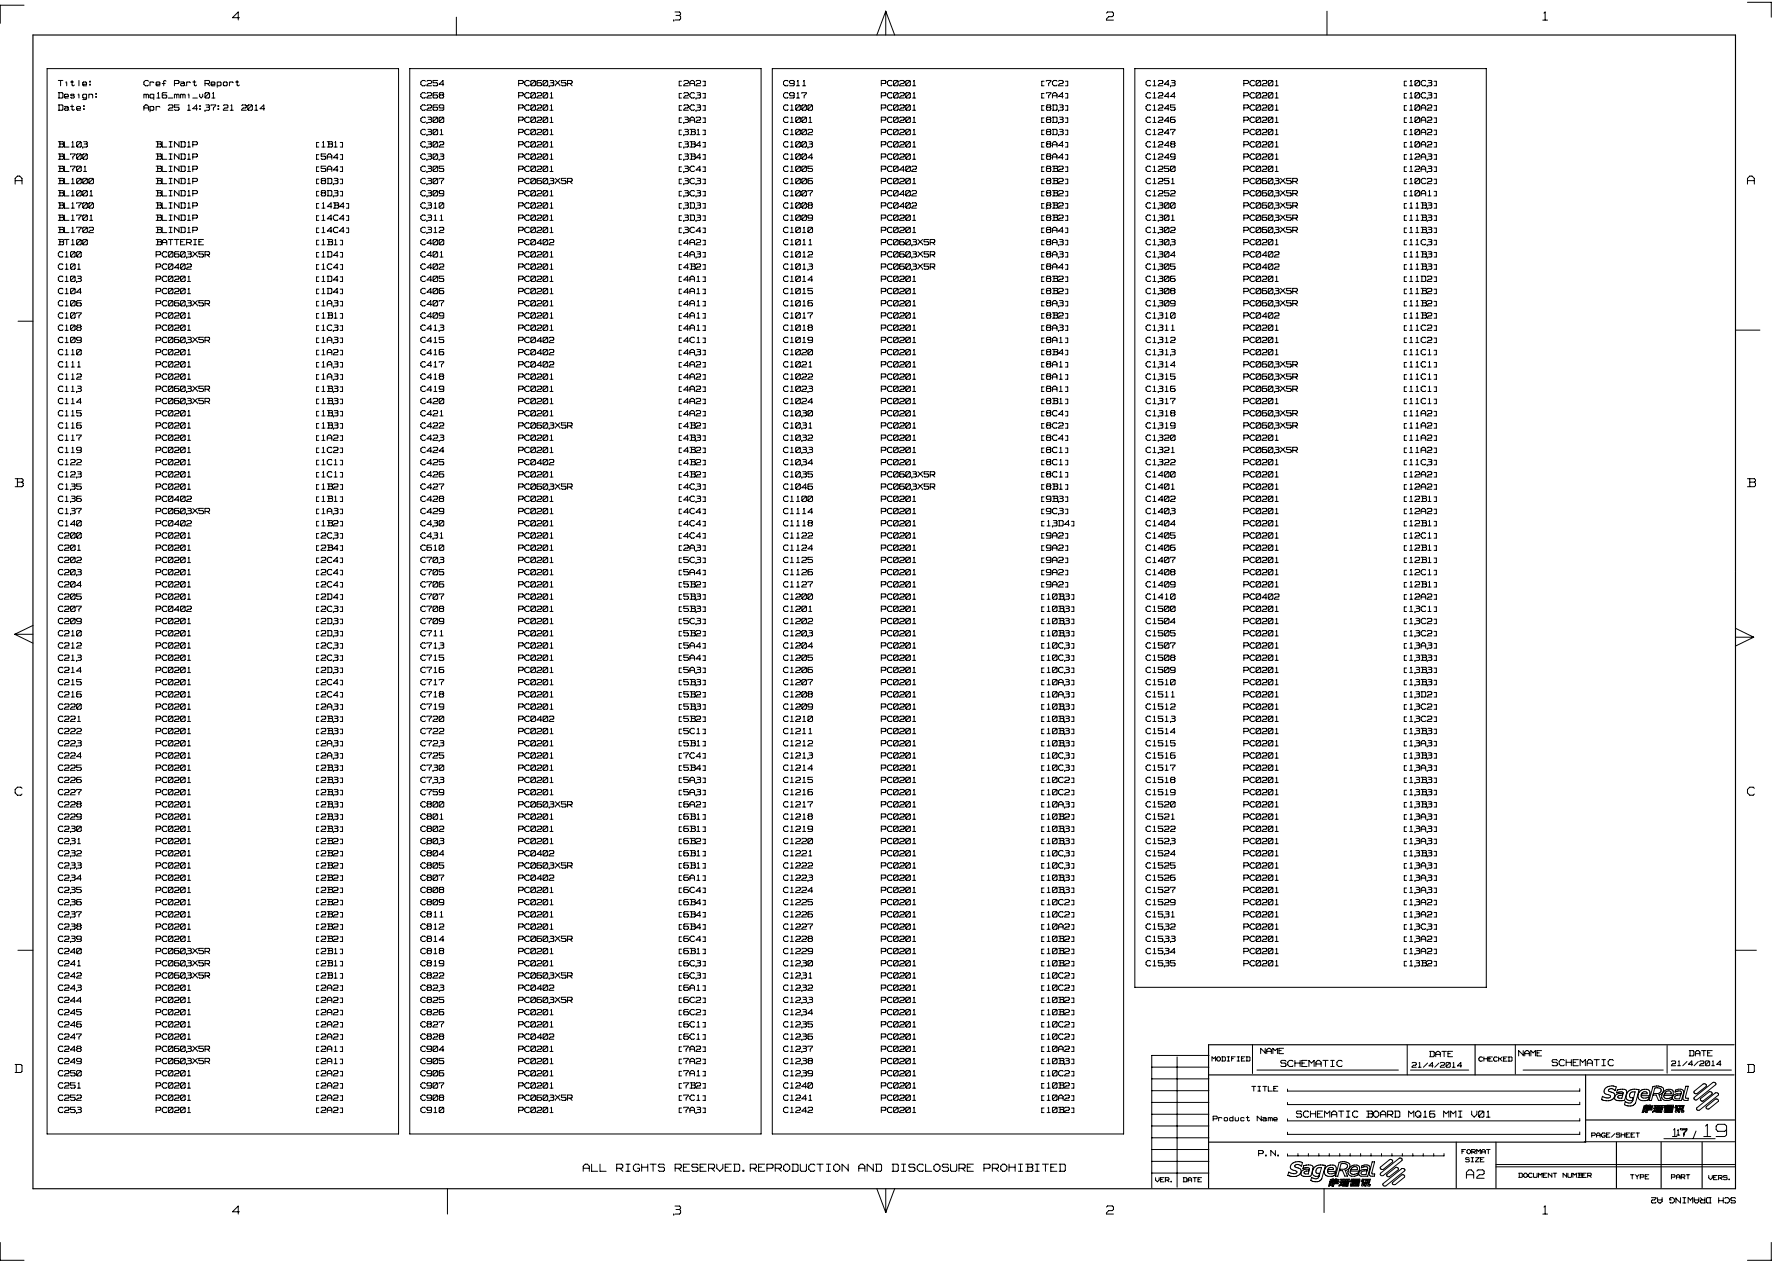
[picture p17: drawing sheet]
<svg xmlns="http://www.w3.org/2000/svg" width="297mm" height="210mm" viewBox="0 0 297 210" stroke-linecap="round" stroke-linejoin="round" font-family="sans-serif">
<defs><g id="words">
<text font-size="3.8" fill="#fff" x="283.2" y="189.4">19</text>
<text font-size="2.7" fill="#fff" x="243.8" y="196.2">A 2</text>
<g font-size="2.6" fill="#fff">
<text x="183.9" y="3.6">2</text>
<text x="256.5" y="3.6">1</text>
<text x="183.9" y="202.1">2</text>
<text x="256.5" y="202.1">1</text>
</g>
<g font-size="2.5" fill="#fff">
<text x="38.6" y="3.6">4</text>
<text x="112" y="3.6">3</text>
<text x="2.5" y="30.9">A</text>
<text x="290.5" y="30.9">A</text>
<text x="2.5" y="81.2">B</text>
<text x="290.5" y="81.2">B</text>
<text x="2.5" y="132.5">C</text>
<text x="290.5" y="132.5">C</text>
<text x="2.5" y="178.6">D</text>
<text x="290.5" y="178.6">D</text>
<text x="38.6" y="202.1">4</text>
<text x="112" y="202.1">3</text>
</g>
<text font-size="2.4" fill="#fff" x="278" y="189.2">17</text>
<g font-size="2.3" fill="#fff">
<text x="96.9" y="194.9">ALL RIGHTS RESERVED.REPRODUCTION</text>
<text x="142.3" y="194.9">AND DISCLOSURE</text>
<text x="163" y="194.9">PROHIBITED</text>
</g>
<text font-size="2" fill="#fff" x="288.5" y="198.9" transform="rotate(180 288.5 198.9)">SCH DRAWING A2</text>
<g font-size="1.9" fill="#fff">
<text x="212.9" y="177.5">SCHEMATIC</text>
<text x="258" y="177.4">SCHEMATIC</text>
<text x="215.5" y="185.9">SCHEMATIC</text>
<text x="227.1" y="185.9">BOARD</text>
<text x="234.1" y="185.9">MQ16 MMI V01</text>
</g>
<g font-size="1.7" fill="#fff">
<text x="9.7" y="16.4">Design:</text>
<text x="9.7" y="14.4">Title:</text>
<text x="23.9" y="16.4">mq16_mmi_v01</text>
<text x="23.9" y="14.4">Cref</text>
<text x="29" y="14.4">Part</text>
<text x="34.1" y="14.4">Report</text>
<text x="70" y="16.4">C268</text>
<text x="70" y="14.4">C254</text>
<text x="86.2" y="16.4">PC0201</text>
<text x="86.2" y="14.4">PC0603X5R</text>
<text x="112.6" y="14.4">[2A2]</text>
<text x="112.6" y="16.4">[2C3]</text>
<text x="130.2" y="16.4">C917</text>
<text x="130.2" y="14.4">C911</text>
<text x="146.5" y="16.4">PC0201</text>
<text x="146.5" y="14.4">PC0201</text>
<text x="172.9" y="16.4">[7A4]</text>
<text x="172.9" y="14.4">[7C2]</text>
<text x="190.5" y="16.5">C1244</text>
<text x="190.5" y="14.4">C1243</text>
<text x="206.8" y="16.5">PC0201</text>
<text x="206.8" y="14.4">PC0201</text>
<text x="233.2" y="16.5">[10C3]</text>
<text x="233.2" y="14.4">[10C3]</text>
<text x="9.7" y="18.5">Date:</text>
<text x="23.9" y="18.5">Apr 25 14:37:21</text>
<text x="40.2" y="18.5">2014</text>
<text x="70" y="22.5">C301</text>
<text x="70" y="20.5">C300</text>
<text x="70" y="18.5">C269</text>
<text x="86.2" y="22.5">PC0201</text>
<text x="86.2" y="20.5">PC0201</text>
<text x="86.2" y="18.5">PC0201</text>
<text x="112.6" y="22.5">[3B1]</text>
<text x="112.6" y="20.5">[3A2]</text>
<text x="112.6" y="18.5">[2C3]</text>
<text x="130.2" y="22.5">C1002</text>
<text x="130.2" y="20.5">C1001</text>
<text x="130.2" y="18.5">C1000</text>
<text x="146.5" y="22.5">PC0201</text>
<text x="146.5" y="20.5">PC0201</text>
<text x="146.5" y="18.5">PC0201</text>
<text x="172.9" y="22.5">[8D3]</text>
<text x="172.9" y="20.5">[8D3]</text>
<text x="172.9" y="18.5">[8D3]</text>
<text x="190.5" y="22.5">C1247</text>
<text x="190.5" y="20.5">C1246</text>
<text x="190.5" y="18.5">C1245</text>
<text x="206.8" y="22.5">PC0201</text>
<text x="206.8" y="20.5">PC0201</text>
<text x="206.8" y="18.5">PC0201</text>
<text x="233.2" y="22.5">[10A2]</text>
<text x="233.2" y="20.5">[10A2]</text>
<text x="233.2" y="18.5">[10A2]</text>
<text x="9.7" y="28.6">BL701</text>
<text x="9.7" y="26.6">BL700</text>
<text x="9.7" y="24.6">BL103</text>
<text x="25.9" y="28.6">BLIND1P</text>
<text x="25.9" y="26.6">BLIND1P</text>
<text x="25.9" y="24.6">BLIND1P</text>
<text x="52.4" y="28.6">[5A4]</text>
<text x="52.4" y="26.6">[5A4]</text>
<text x="52.4" y="24.6">[1B1]</text>
<text x="70" y="28.7">C305</text>
<text x="70" y="26.6">C303</text>
<text x="70" y="24.6">C302</text>
<text x="86.2" y="28.7">PC0201</text>
<text x="86.2" y="26.6">PC0201</text>
<text x="86.2" y="24.6">PC0201</text>
<text x="112.6" y="28.7">[3C4]</text>
<text x="112.6" y="26.6">[3B4]</text>
<text x="112.6" y="24.6">[3B4]</text>
<text x="130.2" y="28.7">C1005</text>
<text x="130.2" y="26.6">C1004</text>
<text x="130.2" y="24.6">C1003</text>
<text x="146.5" y="28.7">PC0402</text>
<text x="146.5" y="26.6">PC0201</text>
<text x="146.5" y="24.6">PC0201</text>
<text x="172.9" y="28.7">[8B2]</text>
<text x="172.9" y="26.6">[8A4]</text>
<text x="172.9" y="24.6">[8A4]</text>
<text x="190.5" y="28.7">C1250</text>
<text x="190.5" y="26.6">C1249</text>
<text x="190.5" y="24.6">C1248</text>
<text x="206.8" y="28.7">PC0201</text>
<text x="206.8" y="26.6">PC0201</text>
<text x="206.8" y="24.6">PC0201</text>
<text x="233.2" y="28.7">[12A3]</text>
<text x="233.2" y="26.6">[12A3]</text>
<text x="233.2" y="24.6">[10A2]</text>
<text x="9.7" y="34.7">BL1700</text>
<text x="9.7" y="32.7">BL1001</text>
<text x="9.7" y="30.7">BL1000</text>
<text x="25.9" y="34.7">BLIND1P</text>
<text x="25.9" y="32.7">BLIND1P</text>
<text x="25.9" y="30.7">BLIND1P</text>
<text x="52.4" y="34.7">[14B4]</text>
<text x="52.4" y="32.7">[8D3]</text>
<text x="52.4" y="30.7">[8D3]</text>
<text x="70" y="34.7">C310</text>
<text x="70" y="32.7">C309</text>
<text x="70" y="30.7">C307</text>
<text x="86.2" y="34.7">PC0201</text>
<text x="86.2" y="32.7">PC0201</text>
<text x="86.2" y="30.7">PC0603X5R</text>
<text x="112.6" y="30.7">[3C3]</text>
<text x="112.6" y="34.7">[3D3]</text>
<text x="112.6" y="32.7">[3C3]</text>
<text x="130.2" y="34.8">C1008</text>
<text x="130.2" y="32.7">C1007</text>
<text x="130.2" y="30.7">C1006</text>
<text x="146.5" y="34.8">PC0402</text>
<text x="146.5" y="32.7">PC0402</text>
<text x="146.5" y="30.7">PC0201</text>
<text x="172.9" y="34.8">[8B2]</text>
<text x="172.9" y="32.7">[8B2]</text>
<text x="172.9" y="30.7">[8B2]</text>
<text x="190.5" y="34.8">C1300</text>
<text x="190.5" y="32.7">C1252</text>
<text x="190.5" y="30.7">C1251</text>
<text x="206.8" y="34.8">PC0603X5R</text>
<text x="206.8" y="32.7">PC0603X5R</text>
<text x="206.8" y="30.7">PC0603X5R</text>
<text x="233.2" y="34.8">[11B3]</text>
<text x="233.2" y="32.7">[10A1]</text>
<text x="233.2" y="30.7">[10C2]</text>
<text x="9.7" y="40.8">BT100</text>
<text x="9.7" y="38.8">BL1702</text>
<text x="9.7" y="36.8">BL1701</text>
<text x="25.9" y="38.8">BLIND1P</text>
<text x="25.9" y="36.8">BLIND1P</text>
<text x="25.9" y="40.8">BATTERIE</text>
<text x="52.4" y="40.8">[1B1]</text>
<text x="52.4" y="38.8">[14C4]</text>
<text x="52.4" y="36.8">[14C4]</text>
<text x="70" y="40.8">C400</text>
<text x="70" y="38.8">C312</text>
<text x="70" y="36.8">C311</text>
<text x="86.2" y="40.8">PC0402</text>
<text x="86.2" y="38.8">PC0201</text>
<text x="86.2" y="36.8">PC0201</text>
<text x="112.6" y="40.8">[4A2]</text>
<text x="112.6" y="38.8">[3C4]</text>
<text x="112.6" y="36.8">[3D3]</text>
<text x="130.2" y="40.9">C1011</text>
<text x="130.2" y="38.8">C1010</text>
<text x="130.2" y="36.8">C1009</text>
<text x="146.5" y="40.9">PC0603X5R</text>
<text x="146.5" y="38.8">PC0201</text>
<text x="146.5" y="36.8">PC0201</text>
<text x="172.9" y="40.9">[8A3]</text>
<text x="172.9" y="38.8">[8A4]</text>
<text x="172.9" y="36.8">[8B2]</text>
<text x="190.5" y="40.9">C1303</text>
<text x="190.5" y="38.8">C1302</text>
<text x="190.5" y="36.8">C1301</text>
<text x="206.8" y="40.9">PC0201</text>
<text x="206.8" y="38.8">PC0603X5R</text>
<text x="206.8" y="36.8">PC0603X5R</text>
<text x="233.2" y="38.8">[11B3]</text>
<text x="233.2" y="36.8">[11B3]</text>
<text x="233.2" y="40.9">[11C3]</text>
<text x="9.7" y="46.9">C103</text>
<text x="9.7" y="44.9">C101</text>
<text x="9.7" y="42.9">C100</text>
<text x="25.9" y="46.9">PC0201</text>
<text x="25.9" y="44.9">PC0402</text>
<text x="25.9" y="42.9">PC0603X5R</text>
<text x="52.4" y="42.9">[1D4]</text>
<text x="52.4" y="46.9">[1D4]</text>
<text x="52.4" y="44.9">[1C4]</text>
<text x="70" y="46.9">C405</text>
<text x="70" y="44.9">C402</text>
<text x="70" y="42.9">C401</text>
<text x="86.2" y="46.9">PC0201</text>
<text x="86.2" y="44.9">PC0201</text>
<text x="86.2" y="42.9">PC0201</text>
<text x="112.6" y="46.9">[4A1]</text>
<text x="112.6" y="44.9">[4B2]</text>
<text x="112.6" y="42.9">[4A3]</text>
<text x="130.2" y="46.9">C1014</text>
<text x="130.2" y="44.9">C1013</text>
<text x="130.2" y="42.9">C1012</text>
<text x="146.5" y="46.9">PC0201</text>
<text x="146.5" y="44.9">PC0603X5R</text>
<text x="146.5" y="42.9">PC0603X5R</text>
<text x="172.9" y="44.9">[8A4]</text>
<text x="172.9" y="42.9">[8A3]</text>
<text x="172.9" y="46.9">[8B2]</text>
<text x="190.5" y="47">C1306</text>
<text x="190.5" y="44.9">C1305</text>
<text x="190.5" y="42.9">C1304</text>
<text x="206.8" y="47">PC0201</text>
<text x="206.8" y="44.9">PC0402</text>
<text x="206.8" y="42.9">PC0402</text>
<text x="233.2" y="47">[11D2]</text>
<text x="233.2" y="44.9">[11B3]</text>
<text x="233.2" y="42.9">[11B3]</text>
<text x="9.7" y="53">C107</text>
<text x="9.7" y="51">C106</text>
<text x="9.7" y="49">C104</text>
<text x="25.9" y="53">PC0201</text>
<text x="25.9" y="51">PC0603X5R</text>
<text x="25.9" y="49">PC0201</text>
<text x="52.4" y="51">[1A3]</text>
<text x="52.4" y="53">[1B1]</text>
<text x="52.4" y="49">[1D4]</text>
<text x="70" y="53">C409</text>
<text x="70" y="51">C407</text>
<text x="70" y="49">C406</text>
<text x="86.2" y="53">PC0201</text>
<text x="86.2" y="51">PC0201</text>
<text x="86.2" y="49">PC0201</text>
<text x="112.6" y="53">[4A1]</text>
<text x="112.6" y="51">[4A1]</text>
<text x="112.6" y="49">[4A1]</text>
<text x="130.2" y="53">C1017</text>
<text x="130.2" y="51">C1016</text>
<text x="130.2" y="49">C1015</text>
<text x="146.5" y="53">PC0201</text>
<text x="146.5" y="51">PC0201</text>
<text x="146.5" y="49">PC0201</text>
<text x="172.9" y="53">[8B2]</text>
<text x="172.9" y="51">[8A3]</text>
<text x="172.9" y="49">[8B2]</text>
<text x="190.5" y="53">C1310</text>
<text x="190.5" y="51">C1309</text>
<text x="190.5" y="49">C1308</text>
<text x="206.8" y="53">PC0402</text>
<text x="206.8" y="51">PC0603X5R</text>
<text x="206.8" y="49">PC0603X5R</text>
<text x="233.2" y="51">[11B2]</text>
<text x="233.2" y="49">[11B2]</text>
<text x="233.2" y="53">[11B2]</text>
<text x="9.7" y="59.1">C110</text>
<text x="9.7" y="57.1">C109</text>
<text x="9.7" y="55.1">C108</text>
<text x="25.9" y="59.1">PC0201</text>
<text x="25.9" y="57.1">PC0603X5R</text>
<text x="25.9" y="55.1">PC0201</text>
<text x="52.4" y="57.1">[1A3]</text>
<text x="52.4" y="59.1">[1A2]</text>
<text x="52.4" y="55.1">[1C3]</text>
<text x="70" y="59.1">C416</text>
<text x="70" y="57.1">C415</text>
<text x="70" y="55.1">C413</text>
<text x="86.2" y="59.1">PC0402</text>
<text x="86.2" y="57.1">PC0402</text>
<text x="86.2" y="55.1">PC0201</text>
<text x="112.6" y="59.1">[4A3]</text>
<text x="112.6" y="57.1">[4C1]</text>
<text x="112.6" y="55.1">[4A1]</text>
<text x="130.2" y="59.1">C1020</text>
<text x="130.2" y="57.1">C1019</text>
<text x="130.2" y="55.1">C1018</text>
<text x="146.5" y="59.1">PC0201</text>
<text x="146.5" y="57.1">PC0201</text>
<text x="146.5" y="55.1">PC0201</text>
<text x="172.9" y="59.1">[8B4]</text>
<text x="172.9" y="57.1">[8A1]</text>
<text x="172.9" y="55.1">[8A3]</text>
<text x="190.5" y="59.1">C1313</text>
<text x="190.5" y="57.1">C1312</text>
<text x="190.5" y="55.1">C1311</text>
<text x="206.8" y="59.1">PC0201</text>
<text x="206.8" y="57.1">PC0201</text>
<text x="206.8" y="55.1">PC0201</text>
<text x="233.2" y="59.1">[11C1]</text>
<text x="233.2" y="57.1">[11C2]</text>
<text x="233.2" y="55.1">[11C2]</text>
<text x="9.7" y="65.2">C113</text>
<text x="9.7" y="63.2">C112</text>
<text x="9.7" y="61.2">C111</text>
<text x="25.9" y="65.2">PC0603X5R</text>
<text x="25.9" y="63.2">PC0201</text>
<text x="25.9" y="61.2">PC0201</text>
<text x="52.4" y="65.2">[1B3]</text>
<text x="52.4" y="63.2">[1A3]</text>
<text x="52.4" y="61.2">[1A3]</text>
<text x="70" y="65.2">C419</text>
<text x="70" y="63.2">C418</text>
<text x="70" y="61.2">C417</text>
<text x="86.2" y="65.2">PC0201</text>
<text x="86.2" y="63.2">PC0201</text>
<text x="86.2" y="61.2">PC0402</text>
<text x="112.6" y="65.2">[4A2]</text>
<text x="112.6" y="63.2">[4A2]</text>
<text x="112.6" y="61.2">[4A2]</text>
<text x="130.2" y="65.2">C1023</text>
<text x="130.2" y="63.2">C1022</text>
<text x="130.2" y="61.2">C1021</text>
<text x="146.5" y="65.2">PC0201</text>
<text x="146.5" y="63.2">PC0201</text>
<text x="146.5" y="61.2">PC0201</text>
<text x="172.9" y="65.2">[8A1]</text>
<text x="172.9" y="63.2">[8A1]</text>
<text x="172.9" y="61.2">[8A1]</text>
<text x="190.5" y="65.2">C1316</text>
<text x="190.5" y="63.2">C1315</text>
<text x="190.5" y="61.2">C1314</text>
<text x="206.8" y="65.2">PC0603X5R</text>
<text x="206.8" y="63.2">PC0603X5R</text>
<text x="206.8" y="61.2">PC0603X5R</text>
<text x="233.2" y="65.2">[11C1]</text>
<text x="233.2" y="63.2">[11C1]</text>
<text x="233.2" y="61.2">[11C1]</text>
<text x="9.7" y="71.3">C116</text>
<text x="9.7" y="69.3">C115</text>
<text x="9.7" y="67.3">C114</text>
<text x="25.9" y="71.3">PC0201</text>
<text x="25.9" y="69.3">PC0201</text>
<text x="25.9" y="67.3">PC0603X5R</text>
<text x="52.4" y="67.3">[1B3]</text>
<text x="52.4" y="71.3">[1B3]</text>
<text x="52.4" y="69.3">[1B3]</text>
<text x="70" y="71.3">C422</text>
<text x="70" y="69.3">C421</text>
<text x="70" y="67.3">C420</text>
<text x="86.2" y="71.3">PC0603X5R</text>
<text x="86.2" y="69.3">PC0201</text>
<text x="86.2" y="67.3">PC0201</text>
<text x="112.6" y="71.3">[4B2]</text>
<text x="112.6" y="69.3">[4A2]</text>
<text x="112.6" y="67.3">[4A2]</text>
<text x="130.2" y="71.3">C1031</text>
<text x="130.2" y="69.3">C1030</text>
<text x="130.2" y="67.3">C1024</text>
<text x="146.5" y="71.3">PC0201</text>
<text x="146.5" y="69.3">PC0201</text>
<text x="146.5" y="67.3">PC0201</text>
<text x="172.9" y="71.3">[8C2]</text>
<text x="172.9" y="69.3">[8C4]</text>
<text x="172.9" y="67.3">[8B1]</text>
<text x="190.5" y="71.3">C1319</text>
<text x="190.5" y="69.3">C1318</text>
<text x="190.5" y="67.3">C1317</text>
<text x="206.8" y="71.3">PC0603X5R</text>
<text x="206.8" y="69.3">PC0603X5R</text>
<text x="206.8" y="67.3">PC0201</text>
<text x="233.2" y="71.3">[11A2]</text>
<text x="233.2" y="69.3">[11A2]</text>
<text x="233.2" y="67.3">[11C1]</text>
<text x="9.7" y="77.4">C122</text>
<text x="9.7" y="75.4">C119</text>
<text x="9.7" y="73.4">C117</text>
<text x="25.9" y="77.4">PC0201</text>
<text x="25.9" y="75.4">PC0201</text>
<text x="25.9" y="73.4">PC0201</text>
<text x="52.4" y="77.4">[1C1]</text>
<text x="52.4" y="75.4">[1C2]</text>
<text x="52.4" y="73.4">[1A2]</text>
<text x="70" y="77.4">C425</text>
<text x="70" y="75.4">C424</text>
<text x="70" y="73.4">C423</text>
<text x="86.2" y="77.4">PC0402</text>
<text x="86.2" y="75.4">PC0201</text>
<text x="86.2" y="73.4">PC0201</text>
<text x="112.6" y="77.4">[4B2]</text>
<text x="112.6" y="75.4">[4B2]</text>
<text x="112.6" y="73.4">[4B3]</text>
<text x="130.2" y="77.4">C1034</text>
<text x="130.2" y="75.4">C1033</text>
<text x="130.2" y="73.4">C1032</text>
<text x="146.5" y="77.4">PC0201</text>
<text x="146.5" y="75.4">PC0201</text>
<text x="146.5" y="73.4">PC0201</text>
<text x="172.9" y="77.4">[8C1]</text>
<text x="172.9" y="75.4">[8C1]</text>
<text x="172.9" y="73.4">[8C4]</text>
<text x="190.5" y="77.4">C1322</text>
<text x="190.5" y="75.4">C1321</text>
<text x="190.5" y="73.4">C1320</text>
<text x="206.8" y="77.4">PC0201</text>
<text x="206.8" y="75.4">PC0603X5R</text>
<text x="206.8" y="73.4">PC0201</text>
<text x="233.2" y="75.4">[11A2]</text>
<text x="233.2" y="77.4">[11C3]</text>
<text x="233.2" y="73.4">[11A2]</text>
<text x="9.7" y="83.5">C136</text>
<text x="9.7" y="81.5">C135</text>
<text x="9.7" y="79.4">C123</text>
<text x="25.9" y="83.5">PC0402</text>
<text x="25.9" y="81.5">PC0201</text>
<text x="25.9" y="79.4">PC0201</text>
<text x="52.4" y="83.5">[1B1]</text>
<text x="52.4" y="81.5">[1B2]</text>
<text x="52.4" y="79.4">[1C1]</text>
<text x="70" y="83.5">C428</text>
<text x="70" y="81.5">C427</text>
<text x="70" y="79.5">C426</text>
<text x="86.2" y="83.5">PC0201</text>
<text x="86.2" y="81.5">PC0603X5R</text>
<text x="86.2" y="79.5">PC0201</text>
<text x="112.6" y="81.5">[4C3]</text>
<text x="112.6" y="83.5">[4C3]</text>
<text x="112.6" y="79.5">[4B2]</text>
<text x="130.2" y="83.5">C1100</text>
<text x="130.2" y="81.5">C1046</text>
<text x="130.2" y="79.5">C1035</text>
<text x="146.5" y="83.5">PC0201</text>
<text x="146.5" y="81.5">PC0603X5R</text>
<text x="146.5" y="79.5">PC0603X5R</text>
<text x="172.9" y="81.5">[8B1]</text>
<text x="172.9" y="79.5">[8C1]</text>
<text x="172.9" y="83.5">[9B3]</text>
<text x="190.5" y="83.5">C1402</text>
<text x="190.5" y="81.5">C1401</text>
<text x="190.5" y="79.5">C1400</text>
<text x="206.8" y="83.5">PC0201</text>
<text x="206.8" y="81.5">PC0201</text>
<text x="206.8" y="79.5">PC0201</text>
<text x="233.2" y="83.5">[12B1]</text>
<text x="233.2" y="81.5">[12A2]</text>
<text x="233.2" y="79.5">[12A2]</text>
<text x="9.7" y="89.6">C200</text>
<text x="9.7" y="87.6">C140</text>
<text x="9.7" y="85.5">C137</text>
<text x="25.9" y="89.6">PC0201</text>
<text x="25.9" y="87.6">PC0402</text>
<text x="25.9" y="85.5">PC0603X5R</text>
<text x="52.4" y="85.5">[1A3]</text>
<text x="52.4" y="89.6">[2C3]</text>
<text x="52.4" y="87.6">[1B2]</text>
<text x="70" y="89.6">C431</text>
<text x="70" y="87.6">C430</text>
<text x="70" y="85.6">C429</text>
<text x="86.2" y="89.6">PC0201</text>
<text x="86.2" y="87.6">PC0201</text>
<text x="86.2" y="85.6">PC0201</text>
<text x="112.6" y="89.6">[4C4]</text>
<text x="112.6" y="87.6">[4C4]</text>
<text x="112.6" y="85.6">[4C4]</text>
<text x="130.2" y="89.6">C1122</text>
<text x="130.2" y="87.6">C1118</text>
<text x="130.2" y="85.6">C1114</text>
<text x="146.5" y="89.6">PC0201</text>
<text x="146.5" y="87.6">PC0201</text>
<text x="146.5" y="85.6">PC0201</text>
<text x="172.9" y="89.6">[9A2]</text>
<text x="172.9" y="87.6">[13D4]</text>
<text x="172.9" y="85.6">[9C3]</text>
<text x="190.5" y="89.6">C1405</text>
<text x="190.5" y="87.6">C1404</text>
<text x="190.5" y="85.6">C1403</text>
<text x="206.8" y="89.6">PC0201</text>
<text x="206.8" y="87.6">PC0201</text>
<text x="206.8" y="85.6">PC0201</text>
<text x="233.2" y="89.6">[12C1]</text>
<text x="233.2" y="87.6">[12B1]</text>
<text x="233.2" y="85.6">[12A2]</text>
<text x="9.7" y="95.7">C203</text>
<text x="9.7" y="93.7">C202</text>
<text x="9.7" y="91.6">C201</text>
<text x="25.9" y="95.7">PC0201</text>
<text x="25.9" y="93.7">PC0201</text>
<text x="25.9" y="91.6">PC0201</text>
<text x="52.4" y="95.7">[2C4]</text>
<text x="52.4" y="93.7">[2C4]</text>
<text x="52.4" y="91.6">[2B4]</text>
<text x="70" y="95.7">C705</text>
<text x="70" y="93.7">C703</text>
<text x="70" y="91.6">C610</text>
<text x="86.2" y="95.7">PC0201</text>
<text x="86.2" y="93.7">PC0201</text>
<text x="86.2" y="91.6">PC0201</text>
<text x="112.6" y="95.7">[5A4]</text>
<text x="112.6" y="93.7">[5C3]</text>
<text x="112.6" y="91.6">[2A3]</text>
<text x="130.2" y="95.7">C1126</text>
<text x="130.2" y="93.7">C1125</text>
<text x="130.2" y="91.7">C1124</text>
<text x="146.5" y="95.7">PC0201</text>
<text x="146.5" y="93.7">PC0201</text>
<text x="146.5" y="91.7">PC0201</text>
<text x="172.9" y="95.7">[9A2]</text>
<text x="172.9" y="93.7">[9A2]</text>
<text x="172.9" y="91.7">[9A2]</text>
<text x="190.5" y="95.7">C1408</text>
<text x="190.5" y="93.7">C1407</text>
<text x="190.5" y="91.7">C1406</text>
<text x="206.8" y="95.7">PC0201</text>
<text x="206.8" y="93.7">PC0201</text>
<text x="206.8" y="91.7">PC0201</text>
<text x="233.2" y="95.7">[12C1]</text>
<text x="233.2" y="93.7">[12B1]</text>
<text x="233.2" y="91.7">[12B1]</text>
<text x="9.7" y="101.8">C207</text>
<text x="9.7" y="99.8">C205</text>
<text x="9.7" y="97.7">C204</text>
<text x="25.9" y="101.8">PC0402</text>
<text x="25.9" y="99.8">PC0201</text>
<text x="25.9" y="97.7">PC0201</text>
<text x="52.4" y="101.8">[2C3]</text>
<text x="52.4" y="99.8">[2D4]</text>
<text x="52.4" y="97.7">[2C4]</text>
<text x="70" y="101.8">C708</text>
<text x="70" y="99.8">C707</text>
<text x="70" y="97.7">C706</text>
<text x="86.2" y="101.8">PC0201</text>
<text x="86.2" y="99.8">PC0201</text>
<text x="86.2" y="97.7">PC0201</text>
<text x="112.6" y="101.8">[5B3]</text>
<text x="112.6" y="99.8">[5B3]</text>
<text x="112.6" y="97.7">[5B2]</text>
<text x="130.2" y="101.8">C1201</text>
<text x="130.2" y="99.8">C1200</text>
<text x="130.2" y="97.7">C1127</text>
<text x="146.5" y="101.8">PC0201</text>
<text x="146.5" y="99.8">PC0201</text>
<text x="146.5" y="97.7">PC0201</text>
<text x="172.9" y="101.8">[10B3]</text>
<text x="172.9" y="99.8">[10B3]</text>
<text x="172.9" y="97.7">[9A2]</text>
<text x="190.5" y="101.8">C1500</text>
<text x="190.5" y="99.8">C1410</text>
<text x="190.5" y="97.7">C1409</text>
<text x="206.8" y="101.8">PC0201</text>
<text x="206.8" y="99.8">PC0402</text>
<text x="206.8" y="97.7">PC0201</text>
<text x="233.2" y="101.8">[13C1]</text>
<text x="233.2" y="99.8">[12A2]</text>
<text x="233.2" y="97.7">[12B1]</text>
<text x="9.7" y="107.9">C212</text>
<text x="9.7" y="105.9">C210</text>
<text x="9.7" y="103.8">C209</text>
<text x="25.9" y="107.9">PC0201</text>
<text x="25.9" y="105.9">PC0201</text>
<text x="25.9" y="103.8">PC0201</text>
<text x="52.4" y="107.9">[2C3]</text>
<text x="52.4" y="105.9">[2D3]</text>
<text x="52.4" y="103.8">[2D3]</text>
<text x="70" y="107.9">C713</text>
<text x="70" y="105.9">C711</text>
<text x="70" y="103.8">C709</text>
<text x="86.2" y="107.9">PC0201</text>
<text x="86.2" y="105.9">PC0201</text>
<text x="86.2" y="103.8">PC0201</text>
<text x="112.6" y="107.9">[5A4]</text>
<text x="112.6" y="105.9">[5B2]</text>
<text x="112.6" y="103.8">[5C3]</text>
<text x="130.2" y="107.9">C1204</text>
<text x="130.2" y="105.9">C1203</text>
<text x="130.2" y="103.8">C1202</text>
<text x="146.5" y="107.9">PC0201</text>
<text x="146.5" y="105.9">PC0201</text>
<text x="146.5" y="103.8">PC0201</text>
<text x="172.9" y="107.9">[10C3]</text>
<text x="172.9" y="105.9">[10B3]</text>
<text x="172.9" y="103.8">[10B3]</text>
<text x="190.5" y="107.9">C1507</text>
<text x="190.5" y="105.9">C1505</text>
<text x="190.5" y="103.8">C1504</text>
<text x="206.8" y="107.9">PC0201</text>
<text x="206.8" y="105.9">PC0201</text>
<text x="206.8" y="103.8">PC0201</text>
<text x="233.2" y="107.9">[13A3]</text>
<text x="233.2" y="105.9">[13C2]</text>
<text x="233.2" y="103.8">[13C2]</text>
<text x="9.7" y="114">C215</text>
<text x="9.7" y="112">C214</text>
<text x="9.7" y="109.9">C213</text>
<text x="25.9" y="114">PC0201</text>
<text x="25.9" y="112">PC0201</text>
<text x="25.9" y="109.9">PC0201</text>
<text x="52.4" y="114">[2C4]</text>
<text x="52.4" y="112">[2D3]</text>
<text x="52.4" y="109.9">[2C3]</text>
<text x="70" y="114">C717</text>
<text x="70" y="112">C716</text>
<text x="70" y="109.9">C715</text>
<text x="86.2" y="114">PC0201</text>
<text x="86.2" y="112">PC0201</text>
<text x="86.2" y="109.9">PC0201</text>
<text x="112.6" y="114">[5B3]</text>
<text x="112.6" y="112">[5A3]</text>
<text x="112.6" y="109.9">[5A4]</text>
<text x="130.2" y="112">C1206</text>
<text x="130.2" y="109.9">C1205</text>
<text x="146.5" y="112">PC0201</text>
<text x="146.5" y="109.9">PC0201</text>
<text x="172.9" y="112">[10C3]</text>
<text x="172.9" y="109.9">[10C3]</text>
<text x="190.5" y="112">C1509</text>
<text x="190.5" y="109.9">C1508</text>
<text x="206.8" y="112">PC0201</text>
<text x="206.8" y="109.9">PC0201</text>
<text x="233.2" y="112">[13B3]</text>
<text x="233.2" y="109.9">[13B3]</text>
<text x="9.7" y="118.1">C220</text>
<text x="9.7" y="116">C216</text>
<text x="25.9" y="118.1">PC0201</text>
<text x="25.9" y="116">PC0201</text>
<text x="52.4" y="118.1">[2A3]</text>
<text x="52.4" y="116">[2C4]</text>
<text x="70" y="118.1">C719</text>
<text x="70" y="116">C718</text>
<text x="86.2" y="118.1">PC0201</text>
<text x="86.2" y="116">PC0201</text>
<text x="112.6" y="118.1">[5B3]</text>
<text x="112.6" y="116">[5B2]</text>
<text x="130.2" y="118.1">C1209</text>
<text x="130.2" y="116">C1208</text>
<text x="130.2" y="114">C1207</text>
<text x="146.5" y="118.1">PC0201</text>
<text x="146.5" y="116">PC0201</text>
<text x="146.5" y="114">PC0201</text>
<text x="172.9" y="118.1">[10B3]</text>
<text x="172.9" y="116">[10A3]</text>
<text x="172.9" y="114">[10A3]</text>
<text x="190.5" y="118.1">C1512</text>
<text x="190.5" y="116">C1511</text>
<text x="190.5" y="114">C1510</text>
<text x="206.8" y="118.1">PC0201</text>
<text x="206.8" y="116">PC0201</text>
<text x="206.8" y="114">PC0201</text>
<text x="233.2" y="118.1">[13C2]</text>
<text x="233.2" y="116">[13D2]</text>
<text x="233.2" y="114">[13B3]</text>
<text x="9.7" y="124.2">C223</text>
<text x="9.7" y="122.1">C222</text>
<text x="9.7" y="120.1">C221</text>
<text x="25.9" y="124.2">PC0201</text>
<text x="25.9" y="122.1">PC0201</text>
<text x="25.9" y="120.1">PC0201</text>
<text x="52.4" y="124.2">[2A3]</text>
<text x="52.4" y="122.1">[2B3]</text>
<text x="52.4" y="120.1">[2B3]</text>
<text x="70" y="124.2">C723</text>
<text x="70" y="122.1">C722</text>
<text x="70" y="120.1">C720</text>
<text x="86.2" y="124.2">PC0201</text>
<text x="86.2" y="122.1">PC0201</text>
<text x="86.2" y="120.1">PC0402</text>
<text x="112.6" y="124.2">[5B1]</text>
<text x="112.6" y="122.1">[5C1]</text>
<text x="112.6" y="120.1">[5B2]</text>
<text x="130.2" y="124.2">C1212</text>
<text x="130.2" y="122.1">C1211</text>
<text x="130.2" y="120.1">C1210</text>
<text x="146.5" y="124.2">PC0201</text>
<text x="146.5" y="122.1">PC0201</text>
<text x="146.5" y="120.1">PC0201</text>
<text x="172.9" y="124.2">[10B3]</text>
<text x="172.9" y="122.1">[10B3]</text>
<text x="172.9" y="120.1">[10B3]</text>
<text x="190.5" y="124.2">C1515</text>
<text x="190.5" y="122.1">C1514</text>
<text x="190.5" y="120.1">C1513</text>
<text x="206.8" y="124.2">PC0201</text>
<text x="206.8" y="122.1">PC0201</text>
<text x="206.8" y="120.1">PC0201</text>
<text x="233.2" y="124.2">[13A3]</text>
<text x="233.2" y="122.1">[13B3]</text>
<text x="233.2" y="120.1">[13C2]</text>
<text x="9.7" y="130.3">C226</text>
<text x="9.7" y="128.2">C225</text>
<text x="9.7" y="126.2">C224</text>
<text x="25.9" y="130.3">PC0201</text>
<text x="25.9" y="128.2">PC0201</text>
<text x="25.9" y="126.2">PC0201</text>
<text x="52.4" y="130.3">[2B3]</text>
<text x="52.4" y="128.2">[2B3]</text>
<text x="52.4" y="126.2">[2A3]</text>
<text x="70" y="130.3">C733</text>
<text x="70" y="128.2">C730</text>
<text x="70" y="126.2">C725</text>
<text x="86.2" y="130.3">PC0201</text>
<text x="86.2" y="128.2">PC0201</text>
<text x="86.2" y="126.2">PC0201</text>
<text x="112.6" y="130.3">[5A3]</text>
<text x="112.6" y="128.2">[5B4]</text>
<text x="112.6" y="126.2">[7C4]</text>
<text x="130.2" y="130.3">C1215</text>
<text x="130.2" y="128.2">C1214</text>
<text x="130.2" y="126.2">C1213</text>
<text x="146.5" y="130.3">PC0201</text>
<text x="146.5" y="128.2">PC0201</text>
<text x="146.5" y="126.2">PC0201</text>
<text x="172.9" y="130.3">[10C2]</text>
<text x="172.9" y="128.2">[10C3]</text>
<text x="172.9" y="126.2">[10C3]</text>
<text x="190.5" y="130.3">C1518</text>
<text x="190.5" y="128.2">C1517</text>
<text x="190.5" y="126.2">C1516</text>
<text x="206.8" y="130.3">PC0201</text>
<text x="206.8" y="128.2">PC0201</text>
<text x="206.8" y="126.2">PC0201</text>
<text x="233.2" y="130.3">[13B3]</text>
<text x="233.2" y="128.2">[13A3]</text>
<text x="233.2" y="126.2">[13B3]</text>
<text x="9.7" y="136.3">C229</text>
<text x="9.7" y="134.3">C228</text>
<text x="9.7" y="132.3">C227</text>
<text x="25.9" y="136.3">PC0201</text>
<text x="25.9" y="134.3">PC0201</text>
<text x="25.9" y="132.3">PC0201</text>
<text x="52.4" y="136.3">[2B3]</text>
<text x="52.4" y="134.3">[2B3]</text>
<text x="52.4" y="132.3">[2B3]</text>
<text x="70" y="136.4">C801</text>
<text x="70" y="134.3">C800</text>
<text x="70" y="132.3">C759</text>
<text x="86.2" y="136.4">PC0201</text>
<text x="86.2" y="134.3">PC0603X5R</text>
<text x="86.2" y="132.3">PC0201</text>
<text x="112.6" y="134.3">[6A2]</text>
<text x="112.6" y="136.4">[6B1]</text>
<text x="112.6" y="132.3">[5A3]</text>
<text x="130.2" y="136.4">C1218</text>
<text x="130.2" y="134.3">C1217</text>
<text x="130.2" y="132.3">C1216</text>
<text x="146.5" y="136.4">PC0201</text>
<text x="146.5" y="134.3">PC0201</text>
<text x="146.5" y="132.3">PC0201</text>
<text x="172.9" y="136.4">[10B2]</text>
<text x="172.9" y="134.3">[10A3]</text>
<text x="172.9" y="132.3">[10C2]</text>
<text x="190.5" y="136.4">C1521</text>
<text x="190.5" y="134.3">C1520</text>
<text x="190.5" y="132.3">C1519</text>
<text x="206.8" y="136.4">PC0201</text>
<text x="206.8" y="134.3">PC0201</text>
<text x="206.8" y="132.3">PC0201</text>
<text x="233.2" y="136.4">[13A3]</text>
<text x="233.2" y="134.3">[13B3]</text>
<text x="233.2" y="132.3">[13B3]</text>
<text x="9.7" y="142.4">C232</text>
<text x="9.7" y="140.4">C231</text>
<text x="9.7" y="138.4">C230</text>
<text x="25.9" y="142.4">PC0201</text>
<text x="25.9" y="140.4">PC0201</text>
<text x="25.9" y="138.4">PC0201</text>
<text x="52.4" y="142.4">[2B2]</text>
<text x="52.4" y="140.4">[2B2]</text>
<text x="52.4" y="138.4">[2B3]</text>
<text x="70" y="142.4">C804</text>
<text x="70" y="140.4">C803</text>
<text x="70" y="138.4">C802</text>
<text x="86.2" y="142.4">PC0402</text>
<text x="86.2" y="140.4">PC0201</text>
<text x="86.2" y="138.4">PC0201</text>
<text x="112.6" y="142.4">[6B1]</text>
<text x="112.6" y="140.4">[6B2]</text>
<text x="112.6" y="138.4">[6B1]</text>
<text x="130.2" y="142.5">C1221</text>
<text x="130.2" y="140.4">C1220</text>
<text x="130.2" y="138.4">C1219</text>
<text x="146.5" y="142.5">PC0201</text>
<text x="146.5" y="140.4">PC0201</text>
<text x="146.5" y="138.4">PC0201</text>
<text x="172.9" y="142.5">[10C3]</text>
<text x="172.9" y="140.4">[10B3]</text>
<text x="172.9" y="138.4">[10B3]</text>
<text x="190.5" y="142.5">C1524</text>
<text x="190.5" y="140.4">C1523</text>
<text x="190.5" y="138.4">C1522</text>
<text x="206.8" y="142.5">PC0201</text>
<text x="206.8" y="140.4">PC0201</text>
<text x="206.8" y="138.4">PC0201</text>
<text x="233.2" y="142.5">[13B3]</text>
<text x="233.2" y="140.4">[13A3]</text>
<text x="233.2" y="138.4">[13A3]</text>
<text x="9.7" y="148.5">C235</text>
<text x="9.7" y="146.5">C234</text>
<text x="9.7" y="144.5">C233</text>
<text x="25.9" y="148.5">PC0201</text>
<text x="25.9" y="146.5">PC0201</text>
<text x="25.9" y="144.5">PC0201</text>
<text x="52.4" y="148.5">[2B2]</text>
<text x="52.4" y="146.5">[2B2]</text>
<text x="52.4" y="144.5">[2B2]</text>
<text x="70" y="148.5">C808</text>
<text x="70" y="146.5">C807</text>
<text x="70" y="144.5">C805</text>
<text x="86.2" y="148.5">PC0201</text>
<text x="86.2" y="146.5">PC0402</text>
<text x="86.2" y="144.5">PC0603X5R</text>
<text x="112.6" y="144.5">[6B1]</text>
<text x="112.6" y="148.5">[6C4]</text>
<text x="112.6" y="146.5">[6A1]</text>
<text x="130.2" y="148.6">C1224</text>
<text x="130.2" y="146.5">C1223</text>
<text x="130.2" y="144.5">C1222</text>
<text x="146.5" y="148.6">PC0201</text>
<text x="146.5" y="146.5">PC0201</text>
<text x="146.5" y="144.5">PC0201</text>
<text x="172.9" y="148.6">[10B3]</text>
<text x="172.9" y="146.5">[10B3]</text>
<text x="172.9" y="144.5">[10C3]</text>
<text x="190.5" y="148.5">C1527</text>
<text x="190.5" y="146.5">C1526</text>
<text x="190.5" y="144.5">C1525</text>
<text x="206.8" y="148.5">PC0201</text>
<text x="206.8" y="146.5">PC0201</text>
<text x="206.8" y="144.5">PC0201</text>
<text x="233.2" y="148.5">[13A3]</text>
<text x="233.2" y="146.5">[13A3]</text>
<text x="233.2" y="144.5">[13A3]</text>
<text x="9.7" y="154.6">C238</text>
<text x="9.7" y="152.6">C237</text>
<text x="9.7" y="150.6">C236</text>
<text x="25.9" y="154.6">PC0201</text>
<text x="25.9" y="152.6">PC0201</text>
<text x="25.9" y="150.6">PC0201</text>
<text x="52.4" y="154.6">[2B2]</text>
<text x="52.4" y="152.6">[2B2]</text>
<text x="52.4" y="150.6">[2B2]</text>
<text x="70" y="154.6">C812</text>
<text x="70" y="152.6">C811</text>
<text x="70" y="150.6">C809</text>
<text x="86.2" y="154.6">PC0201</text>
<text x="86.2" y="152.6">PC0201</text>
<text x="86.2" y="150.6">PC0201</text>
<text x="112.6" y="154.6">[6B4]</text>
<text x="112.6" y="152.6">[6B4]</text>
<text x="112.6" y="150.6">[6B4]</text>
<text x="130.2" y="154.6">C1227</text>
<text x="130.2" y="152.6">C1226</text>
<text x="130.2" y="150.6">C1225</text>
<text x="146.5" y="154.6">PC0201</text>
<text x="146.5" y="152.6">PC0201</text>
<text x="146.5" y="150.6">PC0201</text>
<text x="172.9" y="154.6">[10A2]</text>
<text x="172.9" y="152.6">[10C2]</text>
<text x="172.9" y="150.6">[10C2]</text>
<text x="190.5" y="154.6">C1532</text>
<text x="190.5" y="152.6">C1531</text>
<text x="190.5" y="150.6">C1529</text>
<text x="206.8" y="154.6">PC0201</text>
<text x="206.8" y="152.6">PC0201</text>
<text x="206.8" y="150.6">PC0201</text>
<text x="233.2" y="154.6">[13C3]</text>
<text x="233.2" y="152.6">[13A2]</text>
<text x="233.2" y="150.6">[13A2]</text>
<text x="9.7" y="160.7">C241</text>
<text x="9.7" y="158.7">C240</text>
<text x="9.7" y="156.7">C239</text>
<text x="25.9" y="160.7">PC0603X5R</text>
<text x="25.9" y="158.7">PC0603X5R</text>
<text x="25.9" y="156.7">PC0201</text>
<text x="52.4" y="160.7">[2B1]</text>
<text x="52.4" y="158.7">[2B1]</text>
<text x="52.4" y="156.7">[2B2]</text>
<text x="70" y="160.7">C819</text>
<text x="70" y="158.7">C818</text>
<text x="70" y="156.7">C814</text>
<text x="86.2" y="160.7">PC0201</text>
<text x="86.2" y="158.7">PC0201</text>
<text x="86.2" y="156.7">PC0603X5R</text>
<text x="112.6" y="156.7">[6C4]</text>
<text x="112.6" y="160.7">[6C3]</text>
<text x="112.6" y="158.7">[6B1]</text>
<text x="130.2" y="160.7">C1230</text>
<text x="130.2" y="158.7">C1229</text>
<text x="130.2" y="156.7">C1228</text>
<text x="146.5" y="160.7">PC0201</text>
<text x="146.5" y="158.7">PC0201</text>
<text x="146.5" y="156.7">PC0201</text>
<text x="172.9" y="160.7">[10B2]</text>
<text x="172.9" y="158.7">[10B2]</text>
<text x="172.9" y="156.7">[10B2]</text>
<text x="190.5" y="160.7">C1535</text>
<text x="190.5" y="158.7">C1534</text>
<text x="190.5" y="156.7">C1533</text>
<text x="206.8" y="160.7">PC0201</text>
<text x="206.8" y="158.7">PC0201</text>
<text x="206.8" y="156.7">PC0201</text>
<text x="233.2" y="160.7">[13B2]</text>
<text x="233.2" y="158.7">[13A2]</text>
<text x="233.2" y="156.7">[13A2]</text>
<text x="9.7" y="166.8">C244</text>
<text x="9.7" y="164.8">C243</text>
<text x="9.7" y="162.8">C242</text>
<text x="25.9" y="166.8">PC0201</text>
<text x="25.9" y="164.8">PC0201</text>
<text x="25.9" y="162.8">PC0603X5R</text>
<text x="52.4" y="162.8">[2B1]</text>
<text x="52.4" y="166.8">[2A2]</text>
<text x="52.4" y="164.8">[2A2]</text>
<text x="70" y="166.8">C825</text>
<text x="70" y="164.8">C823</text>
<text x="70" y="162.8">C822</text>
<text x="86.2" y="166.8">PC0603X5R</text>
<text x="86.2" y="164.8">PC0402</text>
<text x="86.2" y="162.8">PC0603X5R</text>
<text x="112.6" y="166.8">[6C2]</text>
<text x="112.6" y="162.8">[6C3]</text>
<text x="112.6" y="164.8">[6A1]</text>
<text x="130.2" y="166.8">C1233</text>
<text x="130.2" y="164.8">C1232</text>
<text x="130.2" y="162.8">C1231</text>
<text x="146.5" y="166.8">PC0201</text>
<text x="146.5" y="164.8">PC0201</text>
<text x="146.5" y="162.8">PC0201</text>
<text x="172.9" y="166.8">[10B2]</text>
<text x="172.9" y="164.8">[10C2]</text>
<text x="172.9" y="162.8">[10C2]</text>
<text x="9.7" y="172.9">C247</text>
<text x="9.7" y="170.9">C246</text>
<text x="9.7" y="168.9">C245</text>
<text x="25.9" y="172.9">PC0201</text>
<text x="25.9" y="170.9">PC0201</text>
<text x="25.9" y="168.9">PC0201</text>
<text x="52.4" y="172.9">[2A2]</text>
<text x="52.4" y="170.9">[2A2]</text>
<text x="52.4" y="168.9">[2A2]</text>
<text x="70" y="172.9">C828</text>
<text x="70" y="170.9">C827</text>
<text x="70" y="168.9">C826</text>
<text x="86.2" y="172.9">PC0402</text>
<text x="86.2" y="170.9">PC0201</text>
<text x="86.2" y="168.9">PC0201</text>
<text x="112.6" y="172.9">[6C1]</text>
<text x="112.6" y="170.9">[6C1]</text>
<text x="112.6" y="168.9">[6C2]</text>
<text x="130.2" y="172.9">C1236</text>
<text x="130.2" y="170.9">C1235</text>
<text x="130.2" y="168.9">C1234</text>
<text x="146.5" y="172.9">PC0201</text>
<text x="146.5" y="170.9">PC0201</text>
<text x="146.5" y="168.9">PC0201</text>
<text x="172.9" y="172.9">[10C2]</text>
<text x="172.9" y="170.9">[10C2]</text>
<text x="172.9" y="168.9">[10B2]</text>
<text x="9.7" y="179">C250</text>
<text x="9.7" y="177">C249</text>
<text x="9.7" y="175">C248</text>
<text x="25.9" y="179">PC0201</text>
<text x="25.9" y="177">PC0603X5R</text>
<text x="25.9" y="175">PC0603X5R</text>
<text x="52.4" y="177">[2A1]</text>
<text x="52.4" y="175">[2A1]</text>
<text x="52.4" y="179">[2A2]</text>
<text x="70" y="179">C906</text>
<text x="70" y="177">C905</text>
<text x="70" y="175">C904</text>
<text x="86.2" y="179">PC0201</text>
<text x="86.2" y="177">PC0201</text>
<text x="86.2" y="175">PC0201</text>
<text x="112.6" y="179">[7A1]</text>
<text x="112.6" y="177">[7A2]</text>
<text x="112.6" y="175">[7A2]</text>
<text x="130.2" y="179">C1239</text>
<text x="130.2" y="177">C1238</text>
<text x="130.2" y="175">C1237</text>
<text x="146.5" y="179">PC0201</text>
<text x="146.5" y="177">PC0201</text>
<text x="146.5" y="175">PC0201</text>
<text x="172.9" y="179">[10C2]</text>
<text x="172.9" y="177">[10B3]</text>
<text x="172.9" y="175">[10A2]</text>
<text x="209.5" y="175.3">NAME</text>
<text x="237.6" y="175.8">DATE</text>
<text x="252.4" y="175.7">NAME</text>
<text x="280.8" y="175.7">DATE</text>
<text x="9.7" y="185.1">C253</text>
<text x="9.7" y="183.1">C252</text>
<text x="9.7" y="181.1">C251</text>
<text x="25.9" y="185.1">PC0201</text>
<text x="25.9" y="183.1">PC0201</text>
<text x="25.9" y="181.1">PC0201</text>
<text x="52.4" y="185.1">[2A2]</text>
<text x="52.4" y="183.1">[2A2]</text>
<text x="52.4" y="181.1">[2A2]</text>
<text x="70" y="185.1">C910</text>
<text x="70" y="183.1">C908</text>
<text x="70" y="181.1">C907</text>
<text x="86.2" y="185.1">PC0201</text>
<text x="86.2" y="183.1">PC0603X5R</text>
<text x="86.2" y="181.1">PC0201</text>
<text x="112.6" y="183.1">[7C1]</text>
<text x="112.6" y="185.1">[7A3]</text>
<text x="112.6" y="181.1">[7B2]</text>
<text x="130.2" y="185.1">C1242</text>
<text x="130.2" y="183.1">C1241</text>
<text x="130.2" y="181.1">C1240</text>
<text x="146.5" y="185.1">PC0201</text>
<text x="146.5" y="183.1">PC0201</text>
<text x="146.5" y="181.1">PC0201</text>
<text x="172.9" y="185.1">[10B2]</text>
<text x="172.9" y="183.1">[10A2]</text>
<text x="172.9" y="181.1">[10B2]</text>
<text x="278.7" y="188.9">17</text>
<text x="209.2" y="192.3">P.N.</text>
</g>
<g font-size="1.5" fill="#fff">
<text x="234.7" y="177.6">21/4/2014</text>
<text x="277.8" y="177.3">21/4/2014</text>
<text x="208.1" y="181.5">TITLE</text>
<text x="201.7" y="186.5">Product</text>
<text x="208.9" y="186.5">Name</text>
</g>
<g font-size="1.3" fill="#fff">
<text x="201.5" y="176.6">MODIFIED</text>
<text x="245.8" y="176.6">CHECKED</text>
<text x="243" y="192">FORMAT</text>
<text x="264.6" y="189.2">PAGE/SHEET</text>
<text x="192.1" y="196.6">VER.</text>
<text x="196.7" y="196.6">DATE</text>
<text x="243.6" y="193.3">SIZE</text>
<text x="252.5" y="195.9">DOCUMENT</text>
<text x="259.7" y="195.9">NUMBER</text>
<text x="271" y="196.2">TYPE</text>
<text x="277.8" y="196.2">PART</text>
<text x="284" y="196.3">VERS.</text>
</g>
</g></defs>
<path d="M288.5 95v-89.2h-283v191.8h283v-102.5M200.9 178.7h87.3M245.2 173.7v5M263.6 178.7v11.2M288.2 173.7h-87.3v23.8M200.9 189.9h62.7M242.1 189.9v7.6M248.7 189.9v7.6M263.6 186.2h24.7M268.7 189.9v7.6M276.1 189.9v7.6M282.9 189.9v7.6" fill="none" stroke="#000" stroke-width=".19"/>
<g fill="none" stroke="#000" stroke-width=".17">
<path d="M4 .9h-4v3M7.8 11.4h58.4v177.1h-58.4zM9.7 13.4h.8M9.7 17.4h.6l.2 .2v.6l-.2 .1h-.6M9.7 15.4h.6l.2 .2v.6l-.2 .1h-.6M9.8 15.4v.9M9.8 17.5v.8M10.1 13.4v.9M10.7 17.7h.5M10.7 18.1l.2 .2h.3M10.7 16h.6M11 13.6h.1"/>
<path d="M11 13.8h.1M11.1 13.8v.5M11.2 15.7h-.4l-.1 .1v.4l.1 .1h.5M11.2 17.7l.1 .1v.4l-.1 .1M11.2 15.7l.1 .3M11.3 17.9h-.4l-.2 .2M11.4 18.2l.1 .1M11.7 13.6h.5M11.7 17.7h.5M11.7 15.8l.2 .1M11.7 16.2l.2 .1M11.9 15.7l-.2 .1"/>
<path d="M11.9 15.7h.3l.2 .1M11.9 15.9h.3l.2 .1M12 13.4v.7l.1 .2M12 17.4v.8l.1 .1M12.1 18.3h.1M12.1 14.3h.1M12.3 16.2l-.4 .1M12.4 18.2l-.1 .1M12.4 16.1v.1M12.4 14.1l-.1 .1M12.8 18.1h.6M13 15.7h.1"/>
<path d="M13 15.8h.1v.5M13.1 13.4v.9M13.2 17.7h-.3l-.2 .1v.4l.2 .1h.5M13.2 17.7l.2 .4M13.8 13.8v.3l.1 .2M13.9 13.6l-.1 .2M13.9 17.7l.1-.1v.1h-.1M13.9 18.1l.1 .1h-.1M13.9 18.1v.1M13.9 15.7l-.1 .1v.4l.1 .1M13.9 14.3h.5M13.9 13.6h.3l.2 .2"/>
<path d="M13.9 15.7l.5 .1M14.4 16.2l-.5 .1M14.4 13.8v.2h-.6M14.4 15.7v.7l-.1 .2h-.5M14.8 15.7v.6M14.9 14l.1 .1M14.9 14h.1M15 13.5h-.1l.1 .1M15 13.5v.1M15 14v.1M15.3 15.7l-.5 .1M15.3 15.7l.1 .1v.5"/>
<path d="M15.9 15.5l.1 .2zM15.9 16h.1v.2l-.1-.1M23.9 13.7v.3l.3 .3h.3M23.9 15.7v.6M23.9 17.9h.8M23.9 15.8l.3-.1 .1 .1v.5M24.3 15.8l.3-.1 .1 .1v.5M24.4 17.4h-.2l-.3 .3v.6M24.4 17.4l.3 .3v.6M24.5 13.4h-.3l-.3 .2M24.6 13.4l.1 .1M24.7 14.1l-.1 .2"/>
<path d="M24.9 13.6v.7M24.9 17.7v.9M25 18.2l.1 .1M25.1 15.7l-.2 .1v.4l.2 .1M25.1 17.7l-.1 .1M25.1 13.6l-.1 .1M25.1 13.6h.3l.2 .2M25.1 15.7l.4 .1M25.1 17.7h.3l.2 .1v.4l-.2 .1h-.3M25.5 16.2l-.4 .1M25.6 15.7v.9M25.9 13.8v.3l.2 .2"/>
<path d="M25.9 17.7v.6M26 14h.6M26.1 13.6l-.2 .2M26.1 16.3h.5M26.1 17.7l-.1 .1M26.1 14.3h.5M26.1 13.6h.3M26.1 17.7h.3M26.2 15.5l.1-.1v.9M26.5 13.6l.1 .2M26.5 17.7l.1 .1M26.6 13.8v.2"/>
<path d="M27 13.9h.5M27 15.9l.6-.1 .1 .1M27.3 13.4l-.1 .1v.8M27.4 13.4h.1M27.5 13.4l.1 .1M27.7 15.4h-.6l-.1 .1v.7l.1 .1h.5l.1-.1v-.3M28 16.3h.7M28 18.2v.1M28 18.3h.7M28.1 17.4l-.1 .2M28.1 17.4h.5M28.2 17.9l-.2 .3"/>
<path d="M28.3 17.9h.3M28.6 17.4l.1 .4M28.7 17.8l-.1 .1M29 15.7v.6M29 13.9h.6l.2-.4-.2-.1h-.6v.9M29 15.8l.2-.1 .2 .1v.5M29.6 15.7l-.2 .1M29.7 15.7l.1 .1v.5M29.8 17.4h-.8v.4h.6l.2 .2v.2l-.2 .1h-.5l-.1-.1M30 15.7v.6M30 13.6h.5l.1 .2M30 14l.1 .3"/>
<path d="M30.1 13.9l-.1 .1M30.1 15.7l-.1 .1M30.2 13.9h.4M30.2 15.7h.1M30.3 15.7l.1 .1v.5M30.5 15.7l-.1 .1M30.5 15.7h.1M30.6 13.8v.3l-.1 .2h-.3M30.7 15.7l.1 .1v.5M30.7 14.2l.1 .1M31 13.6v.7M31.2 18.3h.5"/>
<path d="M31.3 17.6l.1-.2v.9M31.3 15.7h.1M31.3 15.8h.1v.5M31.5 13.6l-.5 .1M31.5 13.6l.2 .2M32 13.6h.6M32 16.3h.8M32 18.1l.7-.6v.8M32.1 18.1h.7M32.3 13.4v.7l.1 .2M32.4 14.3h.2M32.7 14.1l-.1 .1"/>
<path d="M33.2 18.1h.1M33.2 18.1l.1 .1M33.2 15.7v.3l.2 .3M33.3 17.6l-.1 .1h.1M33.3 17.6v.1M33.3 18.1v.1M33.7 15.7v.3l-.3 .3M34.1 18.3h.1M34.1 13.9h.6l.1-.4-.1-.1h-.6v.9M34.2 15.4l-.1 .2v.6l.1 .1M34.2 17.4h.5l.1 .3M34.2 15.4h.5l.1 .1"/>
<path d="M34.5 13.9l.3 .4M34.7 17.8l.1 .4-.1 .1h-.5M34.8 15.5l-.7 .7M34.8 15.6v.6l-.1 .1h-.5M34.8 17.7l-.1 .1h-.4M35.1 13.8v.3l.1 .2M35.1 17.4v.2M35.1 14h.6M35.1 17.4h.7M35.2 13.6l-.1 .2M35.2 16.3h.5M35.2 14.3h.5"/>
<path d="M35.2 13.6h.4M35.3 15.5l.2-.1v.9M35.6 13.6l.1 .2M35.7 13.8v.2M35.8 17.6l-.3 .4v.3M35.9 17.4v.2M36.1 13.6v.9M36.1 13.7l.5-.1 .1 .2M36.2 18.1l.1 .1M36.2 18.1h.1M36.3 17.6l-.1 .1h.1M36.4 17.6v.1"/>
<path d="M36.4 18.1v.1M36.7 13.8v.3l-.1 .2-.5-.1M37.1 13.8v.3l.2 .2M37.1 18.2v.1M37.1 18.3h.8M37.3 17.4l-.2 .2M37.3 13.6l-.2 .2M37.3 14.3h.3M37.3 13.6h.3M37.3 17.4h.4M37.4 17.9l-.3 .3M37.4 17.9h.3"/>
<path d="M37.6 13.6l.2 .2M37.8 13.8v.3l-.2 .2M37.8 17.4l.1 .4M37.9 17.8l-.1 .1M38.1 13.6v.7M38.2 13.7l.4-.1 .2 .2M38.3 18.3h.5M38.4 17.6l.1-.1v.8M38.6 2.9l1-.9v1.3M38.7 2.9h1.1M39.2 13.6h.5M39.4 13.4v.7l.1 .2"/>
<path d="M39.6 14.3h.1M39.8 14.1l-.1 .1M40.2 18.2v.1h.7M40.8 17.4h-.5l-.1 .2M40.8 17.9h-.4l-.2 .3M40.8 17.4l.1 .4M40.9 17.8l-.1 .1M41.3 17.4l-.1 .2v.6l.1 .1M41.3 17.4h.5l.1 .2M41.9 17.6l-.7 .6M41.9 17.6v.6l-.1 .1h-.5M42.3 18.3h.5"/>
<path d="M42.5 17.6l.1-.1v.8M43.2 18.1l.7-.6v.8M43.2 18.1h.8M68.1 11.4h58.4v177.1h-58.4zM70 13.7v.3l.2 .3M70 18.1l.2 .2M70.2 13.4l-.2 .2M70.2 15.4l-.2 .3v.3l.2 .3M70.2 17.4l-.2 .3v.4M70.2 19.5l-.2 .2v.4M70.2 14.3h.4M70.2 13.4h.4"/>
<path d="M70.2 18.3h.4M70.2 16.3h.4M70.2 15.4h.4M70.2 17.4h.4M70.2 19.5h.4M70.6 19.5l.1 .1M70.6 13.4l.1 .1M70.6 15.4l.1 .1M70.6 17.4l.1 .2M70.7 16.2l-.1 .1M70.7 14.1l-.1 .2M70.7 18.2l-.1 .1"/>
<path d="M71 18.2v.1h.7M71 16.2v.1h.7M71 14.2v.1h.7M71 13.5l.1-.1h.5l.1 .1-.1 .4h-.4l-.2 .2M71 15.5l.1-.1h.5l.1 .4M71 17.6l.1-.2h.5l.1 .4M71.1 19.5h.5l.1 .2M71.6 19.9l.1 .3M71.7 15.8l-.1 .1h-.4l-.2 .3M71.7 17.8l-.1 .1h-.4l-.2 .3M71.7 19.7l-.1 .2h-.4M72 13.4v.4"/>
<path d="M72 14.1l.1 .2M72 13.4h.7M72 13.8h.6M72.1 15.8l-.1 .1M72.1 17.8l-.1 .1M72.1 19.5l-.1 .1v.6M72.1 15.4l-.1 .2v.6l.1 .1M72.1 17.4l-.1 .2v.6l.1 .1M72.1 14.3h.5M72.1 15.8h.5M72.1 18.3h.5M72.1 16.3h.5"/>
<path d="M72.1 15.4h.6M72.1 17.4h.6M72.1 17.8h.5M72.1 19.5h.5M72.6 19.6l-.6 .6M72.6 19.6h.1M72.6 17.8l.1 .2-.1 .3M72.6 19.5l.1 .1v.6M72.6 13.8l.1 .1M72.6 15.8l.1 .1M72.7 13.9l-.1 .4M72.7 15.9l-.1 .4"/>
<path d="M73 16.3h.1M73 18.3h.6M73 17.8l.1 .1h.5M73.1 15.8l-.1 .2 .1 .3h.5M73.1 15.8h.5M73.6 15.4h-.5l-.1 .3 .1 .1M73.6 17.4h-.5l-.1 .4M73.6 19.5h-.5l-.1 .1v.6l.6-.6M73.6 19.6h.1M73.6 17.4l.2 .2v.6l-.2 .1M73.6 15.4l.2 .3-.2 .1 .2 .2-.2 .3M73.6 19.5l.2 .1"/>
<path d="M73.7 17.8l-.1 .1M73.8 14h-.8l.6-.6v.9M73.8 19.6v.6M75.9 2.9v2.9M86.2 13.9h.6M86.2 15.9h.6M86.2 17.9h.6M86.2 20h.6M86.8 13.4h-.6v.9M86.8 15.4h-.6v.9M86.8 17.4h-.6v.9M86.8 19.5h-.6v.9"/>
<path d="M86.8 13.4l.2 .1-.2 .4M86.8 15.4l.2 .4M86.8 17.4l.2 .4M86.8 19.5l.2 .3M87 15.8l-.2 .1M87 17.8l-.2 .1M87 19.9l-.2 .1M87.2 13.7v.3l.3 .3M87.2 18.1l.3 .2M87.5 15.4l-.3 .3v.3l.3 .3M87.5 13.4l-.3 .2M87.5 17.4l-.3 .3v.4"/>
<path d="M87.5 19.5l-.3 .2v.4M87.5 13.4h.3l.2 .1M87.5 15.4h.3l.2 .1M87.5 17.4h.3l.2 .2M87.5 19.5h.3l.2 .1M88 14.1l-.2 .2h-.3M88 18.2l-.2 .1h-.3M88 16.2l-.2 .1h-.3M88.4 17.4l-.2 .2v.6l.2 .1M88.4 13.4l-.2 .1v.6l.2 .2M88.4 15.4l-.2 .1v.7l.2 .1M88.4 19.5l-.2 .1v.6"/>
<path d="M88.4 14.3h.5M88.4 13.4h.5M88.4 18.3h.5M88.4 16.3h.5M88.4 15.4h.5M88.4 17.4h.5M88.4 19.5h.5M88.9 17.6l-.6 .6M88.9 15.6l-.6 .6M88.9 13.5l-.6 .6M88.9 19.6l-.6 .6M88.9 19.6h.1"/>
<path d="M88.9 15.5h.1M88.9 17.6h.1M88.9 13.5h.1M88.9 13.4l.1 .1v.6l-.1 .2M88.9 15.4l.1 .2v.6l-.1 .1M88.9 17.4l.1 .2v.6l-.1 .1M88.9 19.5l.1 .1v.6M89.3 18.2v.1h.7M89.3 16.2v.1h.7M89.3 15.5l.1-.1h.5l.1 .1v.3M89.3 17.6l.1-.2h.5l.1 .2v.2M89.3 19.6l.1-.1h.5l.1 .1v.2"/>
<path d="M89.3 13.9l.6-.1 .1 .1M89.5 20l-.2 .4h.7M89.5 15.9l-.2 .3M89.5 17.9l-.2 .3M90 13.4h-.6l-.1 .1v.6l.1 .2h.5l.1-.2v-.2M90 15.8l-.1 .1h-.4M90 17.8l-.1 .1h-.4M90 19.9l-.1 .1h-.4M90.4 15.4l-.1 .1v.7l.1 .1M90.4 13.4l-.1 .1v.6l.1 .2M90.4 17.4l-.1 .2v.6l.1 .1M90.4 19.5l-.1 .1v.6"/>
<path d="M90.4 14.3h.5M90.4 13.4h.5M90.4 18.3h.5M90.4 16.3h.5M90.4 15.4h.5M90.4 17.4h.5M90.4 19.5h.5M90.9 15.6l-.6 .6M90.9 13.5l-.6 .6M90.9 17.6l-.6 .6M90.9 19.6l-.6 .6M90.9 19.6h.1"/>
<path d="M90.9 15.5h.1M90.9 17.6h.1M90.9 13.5h.1M90.9 15.4l.1 .1v.7l-.1 .1M90.9 13.4l.1 .1v.6l-.1 .2M90.9 17.4l.1 .2v.6l-.1 .1M90.9 19.5l.1 .1v.6M91.3 14.3h.1M91.4 18.3h.5M91.4 16.3h.5M91.4 13.4h.5l.2 .1-.2 .3h-.4M91.5 15.5l.2-.1v.9"/>
<path d="M91.5 17.6l.2-.1v.8M91.5 19.6l.2-.1v.8M91.9 13.8l.2 .1M92.1 13.9v.2l-.2 .2h-.5M92.3 14.2v.1M92.3 13.4l.7 .7M93.1 14.1v.2M93.1 13.4l-.8 .7M93.3 14.1l.1 .2h.5M94 13.8l.1 .1M94.1 13.4h-.8v.4h.6M94.1 13.9l-.1 .4"/>
<path d="M94.4 13.9h.6l.1-.4-.1-.1h-.7v.9M94.7 13.9l.4 .4M112 3.3h.1M112.2 2h.7M112.2 3.3h.7M112.4 2.6h.5M112.9 2l.2 .2M113.1 2.2l-.2 .4 .2 .2M113.1 2.8v.3l-.2 .2M113.3 13.5h-.4v.8h.4M113.3 15.5h-.4v.8h.4M113.3 17.6h-.4v.7h.4"/>
<path d="M113.3 19.6h-.4v.7M113.7 16.2v.1M113.7 18.2v.1M113.7 14.2v.1M113.7 14.3h.7M113.7 18.3h.7M113.7 16.3h.7M113.8 15.4l-.1 .1M113.8 13.4l-.1 .1M113.8 17.4l-.1 .2M113.8 19.5h.5l.1 .2M113.8 13.4h.5l.1 .1-.1 .4h-.4"/>
<path d="M113.8 15.4h.5l.1 .4M113.8 17.4h.5l.1 .4M113.9 15.9l-.2 .3M113.9 13.9l-.2 .2M113.9 17.9l-.2 .3M114.3 19.9l.1 .3M114.4 15.8l-.1 .1h-.4M114.4 17.8l-.1 .1h-.4M114.4 19.7l-.1 .2h-.4M114.7 18.1l.3 .2h.3M114.7 13.7v.6M114.7 13.9h.7"/>
<path d="M114.7 20h.7M115.2 13.4h-.2l-.3 .2M115.2 19.5h-.3l-.2 .2v.7M115.2 19.5l.2 .2v.7M115.2 13.4l.2 .2M115.3 15.4h-.4l-.2 .3v.3l.3 .3h.3M115.3 17.4h-.3l-.3 .3v.4M115.3 15.4l.1 .1M115.3 17.4l.1 .2M115.4 16.2l-.1 .1M115.4 13.7v.6M115.4 18.2l-.1 .1"/>
<path d="M115.7 16.3h.1M115.7 18.3h.1M115.7 14.2v.1M115.7 14.3h.8M115.8 13.4l-.1 .1M115.8 19.5l-.1 .1M115.8 13.4h.5l.2 .1-.2 .4h-.3M115.8 15.4h.5l.2 .2M115.8 17.4h.5l.2 .3M115.8 19.5h.5l.2 .3M115.9 20l-.2 .4M115.9 13.9l-.2 .2"/>
<path d="M116.3 17.8l.2 .4-.2 .1h-.5M116.3 15.8l.2 .1M116.5 15.7l-.2 .1h-.4M116.5 15.9l-.2 .4h-.5M116.5 17.7l-.2 .1h-.4M116.5 19.9l-.2 .1h-.3M116.8 13.5h.4v.8h-.4M116.8 15.5h.4v.8h-.4M116.8 17.6h.4v.7h-.4M116.8 19.6h.4v.7M128.4 11.4h58.4v177.1h-58.4zM130.2 13.7v.3l.3 .3"/>
<path d="M130.2 18.1l.3 .2M130.5 13.4l-.3 .2M130.5 17.4l-.3 .3v.4M130.5 15.4l-.3 .3v.3l.3 .3M130.5 19.5l-.3 .2v.4M130.5 13.4h.3l.2 .1M130.5 15.4h.3l.2 .1M130.5 17.4h.3l.2 .2M130.5 19.5h.3l.2 .1M131 14.1l-.2 .2h-.3M131 18.2l-.2 .1h-.3M131 16.2l-.2 .1h-.3"/>
<path d="M131.3 14.3h.6M131.3 16.3h.6M131.3 15.8l.1 .1h.5M131.4 18.3h.5M131.5 19.6l.1-.1v.8M131.5 17.6l.1-.1v.8M131.9 13.4h-.5l-.1 .1 .1 .4h.5M131.9 15.4h-.5l-.1 .1v.3M131.9 13.4l.1 .1v.6l-.1 .2M131.9 15.4l.1 .2v.6l-.1 .1M132 13.8l-.1 .1M132 15.8l-.1 .1"/>
<path d="M132.4 14.3h.5M132.4 19.5h.5l.1 .1-.7 .6v-.6zM132.4 16.3h.5M132.5 13.5l.1-.1v.8M132.5 15.5l.1-.1v.9M133 17.6l-.7 .6M133 17.6v.6l-.1 .1h-.5l-.1-.1M133 17.6l-.1-.2h-.5l-.1 .2v.6M133 19.6v.6M133.3 15.4v.1M133.3 15.4h.7M133.4 14.3h.5"/>
<path d="M133.4 17.4l-.1 .2v.6l.1 .1M133.4 19.5l-.1 .1v.6M133.4 18.3h.5M133.4 17.4h.5M133.4 19.5h.5M133.5 13.5l.2-.1v.8M133.7 15.9v.4M133.9 19.6l-.6 .6M133.9 17.6l-.6 .6M133.9 17.4l.1 .2v.6l-.1 .1M133.9 19.5l.1 .1v.6M133.9 17.6h.1"/>
<path d="M133.9 19.6h.1M134 15.6l-.3 .3M134 15.4v.1M134.6 19.6l.1-.1v.8M135 17.6l-.7 .6M135.1 17.6v.6l-.2 .1h-.5l-.1-.1M135.1 17.6l-.2-.2h-.5l-.1 .2v.6M146.5 13.9h.6l.2-.4-.2-.1h-.6v.9M147.2 1.9l1.5 3.9M147.2 1.9l-1.4 3.9M147.2 1.9v3.9M147.3 15.8v-.3l-.2-.1h-.6v.9"/>
<path d="M147.3 15.8l-.2 .1h-.6M147.3 17.8v-.2l-.2-.2h-.6v.9M147.3 17.8l-.2 .1h-.6M147.3 19.8v-.2l-.2-.1h-.6v.9M147.3 19.9l-.2 .1h-.6M147.5 13.7v.3l.3 .3h.3M147.5 18.1l.3 .2h.3M148.1 13.4h-.3l-.3 .2M148.1 15.4h-.3l-.3 .3v.3l.3 .3h.3M148.1 17.4h-.3l-.3 .3v.4M148.1 19.5h-.3l-.3 .2v.4M148.1 13.4l.2 .1"/>
<path d="M148.1 15.4l.2 .1M148.1 17.4l.2 .2M148.1 19.5l.2 .1M148.3 16.2l-.2 .1M148.3 14.1l-.2 .2M148.3 18.2l-.2 .1M148.7 13.4l-.2 .1v.6l.2 .2M148.7 17.4l-.2 .2v.6l.2 .1M148.7 15.4l-.2 .1v.7l.2 .1M148.7 19.5l-.2 .1v.6M148.7 13.4h.4l.2 .1M148.7 15.4h.4l.2 .1"/>
<path d="M148.7 17.4h.4l.2 .2M148.7 19.5h.4l.2 .1M149.3 13.5l-.8 .6M149.3 15.5l-.8 .7M149.3 17.6l-.8 .6M149.3 19.6l-.8 .6M149.3 13.5v.6l-.2 .2h-.4M149.3 17.6v.6l-.2 .1h-.4M149.3 15.6v.6l-.2 .1h-.4M149.3 19.6v.6M149.5 14.2l.1 .1h.7M149.5 18.2l.1 .1h.7"/>
<path d="M149.5 16.2v.1h.8M150.2 13.4h-.5l-.2 .1M150.2 20h-.4l-.3 .4h.8M150.2 13.9h-.4l-.3 .2M150.2 15.4h-.5l-.2 .1M150.2 15.9h-.4l-.3 .3M150.2 17.4h-.5l-.2 .2M150.2 17.9h-.4l-.3 .3M150.2 19.5h-.5l-.2 .1M150.2 13.4l.1 .1-.1 .4M150.2 15.4l.1 .4M150.2 17.4l.1 .4"/>
<path d="M150.2 19.5l.1 .3M150.3 19.9l-.1 .1M150.3 15.8l-.1 .1M150.3 17.8l-.1 .1M150.7 19.5l-.1 .1v.6M150.7 15.4l-.1 .1v.7l.1 .1M150.7 13.4l-.1 .1v.6l.1 .2M150.7 17.4l-.1 .2v.6l.1 .1M150.7 13.4h.5l.1 .1M150.7 15.4h.5l.1 .1M150.7 17.4h.5l.1 .2M150.7 19.5h.5l.1 .1"/>
<path d="M151.3 13.5l-.7 .6M151.3 15.5l-.7 .7M151.3 17.6l-.7 .6M151.3 19.6l-.7 .6M151.3 13.5v.6l-.1 .2h-.5M151.3 17.6v.6l-.1 .1h-.5M151.3 15.6v.6l-.1 .1h-.5M151.3 19.6v.6M151.7 14.3h.5M151.7 18.3h.5M151.7 16.3h.5M151.8 15.5l.2-.1v.9"/>
<path d="M151.8 13.5l.2-.1v.8M151.8 17.6l.2-.2v.9M151.8 19.6l.2-.1v.8M173.5 13.5h-.3v.8h.3M173.5 15.5h-.3v.8h.3M173.5 17.6h-.3v.7h.3M173.5 19.6h-.3v.7M173.9 13.4v.1M173.9 18.3h.1M173.9 15.4v.1M173.9 13.4h.8M173.9 15.4h.8"/>
<path d="M174 17.4l-.1 .3 .1 .1-.1 .3 .1 .2M174 19.5l-.1 .2 .1 .2-.1 .2 .1 .3M174.1 18.3h.4M174.1 17.4h.4M174.1 17.8h.4M174.1 19.5h.4M174.1 19.9h.4M174.3 13.9v.4M174.3 15.9v.4M174.6 19.5l.1 .2-.1 .2 .1 .2-.1 .3M174.6 17.4l.1 .3-.1 .1 .1 .3-.1 .2M174.7 15.6l-.4 .3"/>
<path d="M174.7 13.5l-.4 .4M174.7 13.4v.1M174.7 15.4v.1M174.9 13.7v.3l.3 .3h.4l.1-.2M174.9 17.4h.7l.1 .2v.6l-.1 .1h-.7M174.9 19.5h.7l.1 .1v.6M175 15.9h.7M175.1 17.5v.8M175.1 19.5v.8M175.4 15.4h-.2l-.3 .3v.6M175.4 15.4l.3 .3v.6M175.7 13.5l-.1-.1h-.4l-.3 .2"/>
<path d="M176 14.2v.1M176 16l.6-.6v.9M176 18.3h.1M176 14.3h.7M176 16h.7M176.1 13.4l-.1 .1M176.1 13.4h.5l.1 .1-.1 .4h-.4M176.1 17.4h.5l.1 .3M176.1 19.5h.5l.1 .2M176.2 13.9l-.2 .2M176.6 17.8l.1 .4-.1 .1h-.5M176.6 19.9l.1 .3"/>
<path d="M176.7 17.7l-.1 .1h-.4M176.7 19.7l-.1 .2h-.4M177.1 13.5h.4v.8h-.4M177.1 15.5h.4v.8h-.4M177.1 17.6h.4v.7h-.4M177.1 19.6h.4v.7M184.1 2l-.2 .2M184.1 2h.8l.2 .2M185.1 2.6l-.2 .2h-.6l-.4 .4v.1h1.2M185.1 2.2v.3M188.6 11.4h58.5v152.7h-58.5zM190.5 13.7v.3l.3 .3"/>
<path d="M190.5 18.1l.3 .2M190.8 13.4l-.3 .2M190.8 15.4l-.3 .3v.3l.3 .3M190.8 17.4l-.3 .3v.4M190.8 19.5l-.3 .2v.4M190.8 13.4h.3l.2 .1M190.8 15.4h.3l.2 .1M190.8 17.4h.3l.2 .2M190.8 19.5h.3l.2 .1M191.3 14.1l-.2 .2h-.3M191.3 18.2l-.2 .1h-.3M191.3 16.2l-.2 .1h-.3"/>
<path d="M191.6 14.3h.5M191.6 18.3h.5M191.6 16.3h.5M191.8 17.6l.1-.2v.9M191.8 19.6l.1-.1v.8M191.8 15.5l.1-.1v.9M191.8 13.5l.1-.1v.8M192.5 18.2v.1M192.5 14.2v.1M192.5 16.2v.1M192.5 14.3h.8M192.5 18.3h.8"/>
<path d="M192.5 16.3h.8M192.7 15.4l-.2 .1M192.7 17.4l-.2 .2M192.7 19.5l-.2 .1M192.7 13.4l-.2 .1M192.7 13.4h.4l.2 .1-.1 .4h-.4M192.7 15.4h.5l.1 .4M192.7 17.4h.5l.1 .4M192.7 19.5h.5l.1 .3M192.8 20l-.3 .4M192.8 13.9l-.3 .2M192.8 15.9l-.3 .3"/>
<path d="M192.8 17.9l-.3 .3M193.3 15.8l-.1 .1h-.4M193.3 17.8l-.1 .1h-.4M193.3 19.9l-.1 .1h-.4M193.5 16l.7-.6v.9M193.5 18.1l.7-.7v.9M193.5 14l.7-.6v.9M193.6 14h.7M193.6 16h.7M193.6 18.1h.7M194.6 18.2l.1 .1M194.6 14.3h.1"/>
<path d="M194.7 19.5l-.1 .1v.6M194.7 19.9l-.1 .1M194.7 13.4h.5l.1 .1-.1 .3h-.4M194.7 19.9h.5l.1 .3M194.7 19.5h.6M195.2 13.8l.1 .1M195.3 13.9v.2l-.1 .2h-.5M195.3 16h-.7l.6-.6v.9M195.3 17.4h-.7v.4h.6l.1 .2v.2l-.1 .1h-.5M206.8 13.9h.6M206.8 15.9h.6M206.8 17.9h.6"/>
<path d="M206.8 20h.6M207.4 13.4h-.6v.9M207.4 15.4h-.6v.9M207.4 17.4h-.6v.9M207.4 19.5h-.6v.9M207.4 13.4l.1 .1-.1 .4M207.4 15.4l.1 .4M207.4 17.4l.1 .4M207.4 19.5l.1 .3M207.5 15.8l-.1 .1M207.5 17.8l-.1 .1M207.5 19.9l-.1 .1"/>
<path d="M207.8 13.7v.3l.2 .3h.4l.1-.2M207.8 18.1l.2 .2h.4l.1-.1M208.5 13.5l-.1-.1h-.4l-.2 .2M208.5 15.5l-.1-.1h-.4l-.2 .3v.3l.2 .3h.4l.1-.1M208.5 17.6l-.1-.2h-.4l-.2 .3v.4M208.5 19.6l-.1-.1h-.4l-.2 .2v.4M208.9 13.4l-.1 .1v.6l.1 .2M208.9 15.4l-.1 .1v.7l.1 .1M208.9 17.4l-.1 .2v.6l.1 .1M208.9 19.5l-.1 .1v.6M208.9 14.3h.5M208.9 13.4h.5"/>
<path d="M208.9 18.3h.5M208.9 16.3h.5M208.9 15.4h.5M208.9 17.4h.5M208.9 19.5h.5M209.4 15.6l-.6 .6M209.4 13.5l-.6 .6M209.4 17.6l-.6 .6M209.4 19.6l-.6 .6M209.4 13.4l.1 .1v.6l-.1 .2M209.4 15.4l.1 .2v.6l-.1 .1M209.4 17.4l.1 .2v.6l-.1 .1"/>
<path d="M209.4 19.5l.1 .1v.6M209.4 17.6h.1M209.4 19.6h.1M209.4 13.5h.1M209.4 15.5h.1M209.8 18.2v.1h.8M209.8 14.2v.1h.8M209.8 16.2v.1h.8M210.4 13.4h-.5l-.1 .1M210.4 20h-.3l-.3 .4h.8M210.4 13.9h-.3l-.3 .2M210.4 15.4h-.5l-.1 .1"/>
<path d="M210.4 15.9h-.3l-.3 .3M210.4 17.4h-.5l-.1 .2M210.4 17.9h-.3l-.3 .3M210.4 19.5h-.5l-.1 .1M210.4 13.4l.2 .1-.2 .4M210.4 15.4l.2 .4M210.4 17.4l.2 .4M210.4 19.5l.2 .3M210.6 15.8l-.2 .1M210.6 17.8l-.2 .1M210.6 19.9l-.2 .1M210.9 13.4l-.1 .1v.6l.1 .2"/>
<path d="M210.9 15.4l-.1 .2v.6l.1 .1M210.9 17.4l-.1 .2v.6l.1 .1M210.9 19.5l-.1 .1v.6M211 13.4h.4l.2 .1M211 15.4h.4l.2 .1M211 17.4h.4l.2 .2M211 19.5h.4l.2 .1M211.6 17.6l-.8 .6M211.6 19.6l-.8 .6M211.6 13.5l-.8 .6M211.6 15.5l-.8 .7M211.6 13.5v.6l-.2 .2h-.4"/>
<path d="M211.6 17.6v.6l-.2 .1h-.4M211.6 15.6v.6l-.1 .1h-.5M211.6 19.6v.6M212 14.3h.5M212 18.3h.5M212 16.3h.5M212.1 17.6l.1-.2v.9M212.1 19.6l.1-.1v.8M212.1 15.5l.1-.1v.9M212.1 13.5l.1-.1v.8M220.6 1.9v3.9M233.8 13.5h-.4v.8h.4"/>
<path d="M233.8 15.5h-.4v.8h.4M233.8 17.6h-.4v.7h.4M233.8 19.6h-.4v.7M234.3 14.3h.5M234.3 18.3h.5M234.3 16.3h.5M234.4 13.5l.2-.1v.8M234.4 15.5l.2-.1v.9M234.4 17.6l.2-.1v.8M234.4 19.6l.2-.1v.8M235.3 19.5h.5l.2 .1-.8 .6v-.6zM235.9 17.6l-.7 .6"/>
<path d="M235.9 13.5l-.7 .6M235.9 15.5l-.7 .7M236 13.5v.6l-.2 .2h-.5l-.1-.2M236 13.5l-.2-.1h-.5l-.1 .1v.6M236 17.6v.6l-.2 .1h-.5l-.1-.1M236 15.5l-.2-.1h-.5l-.1 .2v.6M236 17.6l-.2-.2h-.5l-.1 .2v.6M236 15.6v.6l-.2 .1h-.5l-.1-.1M236 19.6v.6M236.2 13.7v.3l.3 .3M236.2 17.9h.8M236.2 20h.8"/>
<path d="M236.5 13.4l-.3 .2M236.5 15.4l-.3 .3v.3l.3 .3M236.5 17.4l-.3 .3v.6M236.5 19.5l-.3 .2v.7M236.5 14.3h.3M236.5 13.4h.3M236.5 16.3h.3M236.5 15.4h.3M236.5 17.4h.2M236.5 19.5h.2M236.7 17.4l.3 .3v.6M236.7 19.5l.3 .2v.7"/>
<path d="M236.9 13.4l.1 .1M236.9 15.4l.1 .1M237 16.2l-.1 .1M237 14.1l-.1 .2M237.2 17.6l.2-.2h.5l.1 .4M237.2 19.6l.2-.1h.5l.1 .3M237.2 18.2l.1 .1h.7M237.2 14.3h.1M237.2 16.3h.1M237.4 13.4h.4l.2 .1-.1 .3h-.4M237.4 15.4h.5l.1 .2M237.9 13.8l.1 .1"/>
<path d="M237.9 15.8l.1 .1M238 13.9v.2l-.2 .2h-.4M238 15.7l-.2 .1h-.3M238 15.9l-.1 .4h-.5M238 19.9l-.2 .1h-.3l-.3 .3v.1h.8M238 17.8l-.2 .1h-.3l-.3 .3M238.4 13.5h.4v.8h-.4M238.4 15.5h.4v.8h-.4M238.4 17.6h.4v.7h-.4M238.4 19.6h.4v.7M256.5 3.3h.7M256.6 2.2l.2-.2v1.3"/>
<path d="M290.5 .4h3.9v2.5M2.5 30h1.1M3.3 29.3h-.4l-.4 .4v.9M3.3 29.3l.4 .4v.9M9.7 24.4h.7M9.7 23.6h.7M9.7 26.5h.7M9.7 25.6h.7M9.7 28.5h.7M9.7 27.6h.7M9.7 30.5h.7M9.7 29.7h.7"/>
<path d="M9.7 32.6h.7M9.7 31.7h.7M9.7 34.6h.7M9.7 33.7h.7M9.7 36.6h.7M9.7 35.8h.7M9.7 38.7h.7M9.7 37.8h.7M9.7 39.8h.7M9.9 23.6v.8M9.9 25.6v.9M9.9 27.6v.9"/>
<path d="M9.9 29.7v.8M9.9 31.7v.9M9.9 33.7v.9M9.9 35.8v.8M9.9 37.8v.9M9.9 39.8v.9M10 30h.4M10 23.9h.4M10 26h.4M10 28h.4M10 32.1h.4M10 34.1h.4"/>
<path d="M10 36.1h.4M10 38.2h.4M10.5 23.6l.1 .1-.1 .2 .1 .2M10.5 25.6l.1 .2M10.5 27.6l.1 .3M10.5 28l.1 .2-.1 .3M10.5 29.7l.1 .2M10.5 30l.1 .4M10.5 31.7l.1 .2M10.5 32.1l.1 .3M10.5 34.1l.1 .4M10.5 26l.1 .1"/>
<path d="M10.5 33.7l.1 .1M10.5 35.8l.1 .1M10.5 37.8l.1 .1M10.5 39.8l.1 .1M10.6 24.1l-.1 .3M10.6 26.1l-.1 .4M10.6 38.3v.2M10.6 25.8l-.1 .2M10.6 27.9l-.1 .1M10.6 30.4l-.1 .1M10.6 32.4l-.1 .2M10.6 34.5l-.1 .1"/>
<path d="M10.6 36.5l-.1 .1M10.6 38.5l-.1 .2M10.6 29.9l-.1 .1M10.6 31.9l-.1 .1M10.6 33.9v.1M10.6 34l-.1 .1M10.6 35.9l-.1 .2 .1 .4M10.6 37.9l-.1 .2 .1 .2M10.6 40l-.1 .2 .1 .1M10.7 23.6v.8h.8M10.7 25.6v.9h.8M10.7 27.6v.9h.8"/>
<path d="M10.7 29.7v.8h.8M10.7 31.7v.9h.8M10.7 33.7v.9h.8M10.7 35.8v.8h.8M10.7 37.8v.9h.8M10.7 39.8h.8M11.1 39.8v.9M11.7 25.6v.1M11.7 27.6v.1M11.7 25.6h.8l-.4 .5M11.7 27.6h.8l-.4 .5v.4M11.9 24.4h.5"/>
<path d="M11.9 30.5h.5M11.9 32.6h.5M11.9 34.6h.5M11.9 36.6h.5M11.9 38.7h.5M12 31.8l.1-.1v.9M12 23.7l.1-.1v.8M12 29.8l.1-.1v.8M12.1 39.8l-.1 .1M12.1 37.8l-.1 .1M12.1 26.1v.4M12.1 33.7v.9"/>
<path d="M12.1 35.8v.8M12.1 37.8v.9M12.1 39.8v.9M12.1 33.7l-.1 .1M12.1 35.8l-.1 .1M12.7 40v.6M12.7 24.3l.2 .1h.5M12.7 26.4l.2 .1h.5M12.7 28.4l.2 .1h.5M12.7 30.4l.2 .1h.5M12.7 32.4l.2 .2h.5M13.1 38.3v.4"/>
<path d="M13.4 31.7h-.5l-.2 .1 .1 .6 .6-.6M13.4 39.8h-.5l-.2 .1M13.4 23.6h-.5l-.2 .1v.6M13.4 25.6h-.5l-.2 .1v.6M13.4 27.6h-.5l-.2 .1v.7M13.4 29.7h-.5l-.2 .1v.6l.7-.6M13.4 23.7l-.6 .6M13.4 25.7l-.6 .6M13.4 27.8l-.6 .6M13.4 40l-.6 .6M13.4 23.7h.1M13.4 25.7h.1"/>
<path d="M13.4 27.7h.1M13.4 23.6l.1 .1v.6l-.1 .1M13.4 25.6l.1 .1v.6l-.1 .2M13.4 27.6l.1 .2v.6l-.1 .1M13.4 29.7l.1 .1v.6M13.4 31.7l.1 .1v.6M13.4 39.8l.1 .1M13.4 29.8h.1M13.4 31.8h.1M13.4 39.9h.1M13.5 33.7h-.8v.1M13.5 35.8h-.8v.1"/>
<path d="M13.5 37.8h-.8v.1M13.5 33.9l-.4 .3v.4M13.5 35.9l-.4 .4v.3M13.5 37.9l-.4 .4M13.5 40v.6l-.1 .1M13.5 30.4l-.1 .1M13.5 32.4l-.1 .2M13.5 33.7v.1M13.5 35.8v.1M13.5 37.8v.1M13.8 24.4h.1M13.8 33.9v.6"/>
<path d="M13.8 35.9v.6M13.8 37.9v.6M13.8 40v.6l.1 .1M13.8 30.4l.1 .1M13.8 32.4l.1 .2M13.8 34.5l.1 .1M13.8 36.5l.1 .1M13.8 38.5l.1 .2M13.9 29.7l-.1 .1v.6M13.9 25.6l-.1 .1v.6l.1 .2M13.9 31.7l-.1 .1v.6M13.9 35.8l-.1 .1"/>
<path d="M13.9 28.5h.5M13.9 33.7l-.1 .1M13.9 39.8l-.1 .1M13.9 37.8l-.1 .1M13.9 23.6h.5l.1 .1-.1 .2h-.4M13.9 33.7h.5l.1 .1h-.1M13.9 35.8h.5l.1 .1h-.1M13.9 37.8h.5l.1 .1h-.1M13.9 39.8h.5l.1 .1h-.1M13.9 25.6h.5l.1 .1M13.9 29.7h.5l.1 .1M13.9 31.7h.5l.1 .1"/>
<path d="M14 27.7l.1-.1v.9M14.4 35.9l-.6 .6M14.4 33.9l-.6 .6M14.4 37.9l-.6 .6M14.4 40l-.6 .6M14.4 24l.1 .1M14.5 25.7l-.7 .6M14.5 29.8l-.7 .6M14.5 31.8l-.7 .6M14.5 24.1l-.1 .3h-.5M14.5 25.7v.6l-.1 .2h-.5M14.5 29.8v.6"/>
<path d="M14.5 31.8v.6M14.5 33.9v.6M14.5 35.9v.6M14.5 37.9v.6M14.5 40v.6l-.1 .1h-.5M14.5 36.5l-.1 .1h-.5M14.5 38.5l-.1 .2h-.5M14.5 30.4l-.1 .1h-.5M14.5 32.4l-.1 .2h-.5M14.5 34.5l-.1 .1h-.5M14.8 33.9v.6M14.8 30.4l.1 .1h.5"/>
<path d="M14.8 34.5l.1 .1h.5M14.8 38.7h.7M14.9 32.6h.5M14.9 36.6h.5M15 31.8l.2-.1v.9M15.2 35.8l-.2 .1M15.2 35.8v.8M15.4 29.8l-.6 .6M15.4 37.8h-.5l-.1 .1M15.4 29.7h-.5l-.1 .1v.6M15.4 38.3h-.4l-.2 .4M15.4 33.7h-.5l-.1 .1"/>
<path d="M15.4 33.9l-.6 .6M15.4 29.7l.1 .1v.6M15.4 33.7l.1 .1M15.4 37.8l.1 .1M15.4 29.8h.1M15.4 33.8h.1M15.5 30.4l-.1 .1M15.5 33.9v.6M15.5 37.9l-.1 .4M15.5 34.5l-.1 .1M25.9 24.4h.8M25.9 23.6h.8"/>
<path d="M25.9 26.5h.8M25.9 25.6h.8M25.9 28.5h.8M25.9 27.6h.8M25.9 30.5h.8M25.9 29.7h.8M25.9 32.6h.8M25.9 31.7h.8M25.9 34.6h.8M25.9 33.7h.8M25.9 36.6h.8M25.9 35.8h.8"/>
<path d="M25.9 38.7h.8M25.9 37.8h.8M25.9 39.8h.8M26.2 23.6v.8M26.2 25.6v.9M26.2 27.6v.9M26.2 29.7v.8M26.2 31.7v.9M26.2 33.7v.9M26.2 35.8v.8M26.2 37.8v.9M26.2 39.8v.9"/>
<path d="M26.2 30h.5M26.2 23.9h.5M26.2 26h.5M26.2 28h.5M26.2 32.1h.5M26.2 34.1h.5M26.2 36.1h.5M26.2 38.2h.5M26.7 23.6l.1 .1-.1 .2 .1 .2M26.7 25.6l.1 .2M26.7 27.6l.1 .3M26.7 28l.1 .2-.1 .3"/>
<path d="M26.7 29.7l.1 .2M26.7 30l.1 .4M26.7 31.7l.1 .2M26.7 32.1l.1 .3M26.7 34.1l.1 .4M26.7 26l.1 .1M26.7 33.7l.1 .1M26.7 35.8l.1 .1M26.7 37.8l.1 .1M26.7 39.8l.1 .1M26.8 24.1l-.1 .3M26.8 26.1l-.1 .4"/>
<path d="M26.8 38.3v.2M26.8 25.8l-.1 .2M26.8 27.9l-.1 .1M26.8 34.5l-.1 .1M26.8 30.4l-.1 .1M26.8 32.4l-.1 .2M26.8 36.5l-.1 .1M26.8 38.5l-.1 .2M26.8 29.9l-.1 .1M26.8 31.9l-.1 .1M26.8 33.9v.1M26.8 35.9l-.1 .2 .1 .4"/>
<path d="M26.8 34l-.1 .1M26.8 37.9l-.1 .2 .1 .2M26.8 40l-.1 .2 .1 .1M27 23.6v.8h.7M27 25.6v.9h.7M27 27.6v.9h.7M27 29.7v.8h.7M27 31.7v.9h.7M27 33.7v.9h.7M27 35.8v.8h.7M27 37.8v.9h.7M28 39.8h.7"/>
<path d="M28.1 24.4h.5M28.1 23.6h.5M28.1 26.5h.5M28.1 25.6h.5M28.1 28.5h.5M28.1 27.6h.5M28.1 30.5h.5M28.1 29.7h.5M28.1 32.6h.5M28.1 31.7h.5M28.1 34.6h.5M28.1 33.7h.5"/>
<path d="M28.1 36.6h.5M28.1 35.8h.5M28.1 38.7h.5M28.1 37.8h.5M28.4 23.6v.8M28.4 25.6v.9M28.4 27.6v.9M28.4 29.7v.8M28.4 31.7v.9M28.4 33.7v.9M28.4 35.8v.8M28.4 37.8v.9"/>
<path d="M28.4 39.8v.9M29 35.8l.7 .7M29 33.7v.9M29 35.8v.8M29 37.8v.9M29 33.7l.7 .8M29 37.8l.7 .7M29 39.8h.8M29.4 39.8v.9M29.7 24.3l-.7-.7v.8M29.7 26.3l-.7-.7v.9M29.7 28.4l-.7-.8v.9"/>
<path d="M29.7 30.4l-.7-.7v.8M29.7 32.4l-.7-.7v.9M29.8 23.6v.8M29.8 25.6v.9M29.8 27.6v.9M29.8 29.7v.8M29.8 31.7v.9M29.8 33.7v.9M29.8 35.8v.8M29.8 37.8v.9M30 39.8v.9M30 23.6h.6l.2 .1v.6l-.2 .1h-.6"/>
<path d="M30 25.6h.6l.2 .1v.6l-.2 .2h-.6M30 27.6h.6l.2 .2v.6l-.2 .1h-.6M30 29.7h.6l.2 .1v.6M30 31.7h.6l.2 .1v.6M30 33.7h.6l.2 .1M30 35.8h.6l.2 .1M30 37.8h.6l.2 .1M30 39.8h.8M30.1 23.6v.8M30.1 25.6v.9M30.1 27.6v.9M30.1 29.7v.8"/>
<path d="M30.1 31.7v.9M30.1 33.7v.9M30.1 35.8v.8M30.1 37.8v.9M30.8 32.4l-.2 .2h-.6M30.8 33.9v.6M30.8 35.9v.6M30.8 37.9v.6M30.8 30.4l-.2 .1h-.6M30.8 34.5l-.2 .1h-.6M30.8 36.5l-.2 .1h-.6M30.8 38.5l-.2 .2h-.6"/>
<path d="M31 39.8v.9M31 39.8h.6M31.2 24.4h.5M31.2 26.5h.5M31.2 28.5h.5M31.2 30.5h.5M31.2 32.6h.5M31.2 34.6h.5M31.2 36.6h.5M31.2 38.7h.5M31.3 23.7l.1-.1v.8M31.3 25.7l.1-.1v.9"/>
<path d="M31.3 27.7l.1-.1v.9M31.3 29.8l.1-.1v.8M31.3 31.8l.1-.1v.9M31.4 33.7v.9M31.4 35.8v.8M31.4 37.8v.9M31.4 33.7l-.1 .1M31.4 35.8l-.1 .1M31.4 37.8l-.1 .1M31.7 39.8l.1 .1M31.8 40l-.1 .3M32 33.7v.9"/>
<path d="M32 35.8v.8M32 37.8v.9M32 33.7h.7l.1 .1M32 35.8h.7l.1 .1M32 37.8h.7l.1 .1M32.1 24.1h.6l.1-.4-.1-.1h-.7v.8M32.2 39.8h.5M32.4 39.8v.9M32.8 26l-.1 .1h-.6M32.8 28l-.1 .1h-.6M32.8 30l-.1 .2h-.6M32.8 32.1l-.1 .1h-.6"/>
<path d="M32.8 34.1l-.1 .1h-.6M32.8 26l-.1-.4h-.7v.9M32.8 28l-.1-.4h-.7v.9M32.8 30l-.1-.3h-.7v.8M32.8 32l-.1-.3h-.7v.9M32.8 33.9v.2M32.8 35.9l-.1 .4h-.6M32.8 37.9l-.1 .4h-.6M33.1 39.8v.9h.7M33.1 39.8h.7M52.6 33.8h.4M52.6 35.9h.4"/>
<path d="M52.6 37.9h.4M52.6 39.9h.4M52.6 33.9v.7M52.6 35.9v.7M52.6 37.9v.8M52.6 40v.7h.4M52.6 30.5h.4M52.6 32.6h.4M52.6 34.6h.4M52.6 36.6h.4M52.6 38.7h.4M53 23.7h-.4v.7h.4"/>
<path d="M53 25.7h-.4v.8h.4M53 27.7h-.4v.8h.4M53 29.8h-.4v.7M53 31.8h-.4v.8M53.4 30.5h.1M53.4 32.6h.1M53.4 26.4l.1 .1h.5M53.4 28.4l.1 .1h.5M53.5 24.4h.5M53.5 30l-.1 .3 .1 .2h.5M53.5 32.1l-.1 .2 .1 .3h.5M53.5 34.6h.5"/>
<path d="M53.5 36.6h.5M53.5 38.7h.5M53.5 30h.5M53.5 32.1h.5M53.6 23.7l.2-.1v.8M53.8 33.7v.9M53.8 35.8v.8M53.8 37.8v.9M53.8 39.8v.9M53.8 33.7l-.2 .1M53.8 35.8l-.2 .1M53.8 37.8l-.2 .1"/>
<path d="M53.8 39.8l-.2 .1M54 29.7h-.5l-.1 .2 .1 .1M54 31.7h-.5l-.1 .2 .1 .2M54 28l.1 .1-.1 .4M54 26l.1 .1M54 31.7l.1 .2-.1 .2 .1 .2-.1 .3M54 29.7l.1 .2-.1 .1 .1 .3-.1 .2M54.1 25.6h-.7v.4h.6M54.1 27.6h-.7v.4h.6M54.1 26.1l-.1 .4M54.4 31.7h.6l.2 .1v.6M54.4 23.6h.8l.1 .1-.1 .2"/>
<path d="M54.4 29.7h.6l.2 .1v.6M54.4 39.8h.8l.1 .1M54.4 26.1h.7M54.4 28.1h.7M54.5 29.7v.8M54.5 31.7v.9M54.6 23.6v.8M54.6 39.8v.9M54.6 25.6l-.2 .2v.7M54.6 27.6l-.2 .3v.6M54.7 23.9h.4l.2 .2M54.7 25.6h.2l.3 .3v.6"/>
<path d="M54.7 27.6h.2l.3 .3v.6M55 35.8l-.6 .6h.8M55 33.7l-.6 .7h.8M55 33.7v.9M55 35.8v.8M55 37.8v.9M55 37.8l-.6 .6h.8M55.2 30.4l-.2 .1h-.6M55.2 32.4l-.2 .2h-.6M55.3 24.1l-.1 .3h-.8M55.3 40l-.1 .2M55.4 30.5h.1"/>
<path d="M55.4 32.6h.1M55.4 36v.4M55.4 38.1v.3l.3 .3h.3M55.4 26.2l.6-.6v.9M55.4 28.3l.6-.7v.9M55.4 34.6h.8M55.4 33.7h.8M55.4 36.4l.3 .2h.3M55.4 26.2h.8M55.4 28.3h.8M55.5 24.4h.5M55.6 30.5h.4"/>
<path d="M55.6 29.7h.4M55.6 32.6h.4M55.6 31.7h.4M55.7 30h.3M55.7 23.7l.1-.1v.8M55.7 32.1h.3M55.7 33.7v.9M55.7 34.1h.5M55.8 39.8v.9M55.8 39.8l-.1 .1M56 35.8h-.3l-.3 .2M56 37.8h-.3l-.3 .2"/>
<path d="M56 29.7l.2 .2M56 31.7l.2 .2M56 35.8l.2 .1M56 37.8l.2 .1M56.2 34.1l.1 .4M56.2 29.9l-.1 .2 .1 .3M56.2 31.9l-.1 .2 .1 .3M56.2 30.4l-.2 .1M56.2 32.4l-.2 .2M56.2 33.7l.1 .1M56.2 36.5l-.2 .1M56.2 38.5l-.2 .2"/>
<path d="M56.3 34.5l-.1 .1M56.3 34l-.1 .1M56.3 33.9v.1M56.6 23.7h.3v.7h-.3M56.6 25.7h.3v.8h-.3M56.6 27.7h.3v.8h-.3M56.6 29.8h.3v.7M56.6 31.8h.3v.8M56.6 39.9h.3M56.6 30.5h.3M56.6 32.6h.3M56.9 40v.7h-.3"/>
<path d="M57.1 33.7v.9M57.1 35.8v.8M57.1 37.8v.9M57.1 33.7l-.7 .7h.8M57.1 35.8l-.7 .6h.8M57.1 37.8l-.7 .6h.8M57.6 33.8h.4M57.6 35.9h.4M57.6 37.9h.4M57.6 34.6h.4M57.6 36.6h.4M57.6 38.7h.4"/>
<path d="M58 33.9v.7M58 35.9v.7M58 37.9v.8M70 23.8v.4l.2 .2M70 36v.4M70 38.1v.3l.2 .3M70 20.1l.2 .3M70 22.1l.2 .3M70 28.3l.2 .2M70 30.3l.2 .2M70 32.3l.2 .3M70 34.4l.2 .2"/>
<path d="M70 36.4l.2 .2M70.2 25.6l-.2 .3v.3l.2 .3M70.2 33.7l-.2 .3v.3M70.2 21.5l-.2 .3v.3M70.2 27.6l-.2 .3v.3M70.2 29.7l-.2 .2v.4M70.2 31.7l-.2 .3v.3M70.2 23.6l-.2 .2M70.2 35.8l-.2 .2M70.2 37.8l-.2 .2M70.2 39.8l-.2 .3M70.2 24.4h.4"/>
<path d="M70.2 23.6h.4M70.2 26.5h.4M70.2 25.6h.4M70.2 28.5h.4M70.2 27.6h.4M70.2 30.5h.4M70.2 29.7h.4M70.2 32.6h.4M70.2 31.7h.4M70.2 34.6h.4M70.2 33.7h.4M70.2 36.6h.4"/>
<path d="M70.2 35.8h.4M70.2 38.7h.4M70.2 37.8h.4M70.2 39.8h.4M70.2 20.4h.4M70.2 22.4h.4M70.2 21.5h.4M70.6 31.7l.1 .1M70.6 39.8l.1 .1M70.6 33.7l.1 .1M70.6 21.5l.1 .1M70.6 23.6l.1 .1"/>
<path d="M70.6 25.6l.1 .1M70.6 27.6l.1 .1M70.6 29.7l.1 .1M70.6 35.8l.1 .1M70.6 37.8l.1 .1M70.7 34.5l-.1 .1M70.7 38.5l-.1 .2M70.7 20.2l-.1 .2M70.7 22.3l-.1 .1M70.7 24.3l-.1 .1M70.7 26.4l-.1 .1M70.7 28.4l-.1 .1"/>
<path d="M70.7 30.4l-.1 .1M70.7 32.4l-.1 .2M70.7 36.5l-.1 .1M71 20.4h.1M71 38.7h.1M71 34.6h.1M71 36.6h.1M71 32.6h.1M71 22.4h.1M71 30.5h.1M71 24.4h.1M71 26.5h.1"/>
<path d="M71 28.5h.1M71.1 21.5h.5l.1 .2M71.1 23.6h.5l.1 .1-.1 .2h-.4M71.1 25.6h.5l.1 .2M71.1 27.6h.5l.1 .3M71.1 29.7h.5l.1 .2M71.1 31.7h.5l.1 .2M71.1 33.7h.5l.1 .1M71.1 35.8h.5l.1 .1M71.1 37.8h.5l.1 .1M71.6 39.8l-.6 .6h.7M71.6 39.8v.9"/>
<path d="M71.6 38.2l.1 .1M71.6 34.1l.1 .4M71.6 36.2l.1 .3M71.6 32.1l.1 .3M71.6 21.9l.1 .3M71.6 30.1l.1 .3M71.6 28l.1 .4-.1 .1h-.5M71.6 24l.1 .1M71.6 26l.1 .1M71.7 37.9l-.1 .3h-.4M71.7 33.9v.1M71.7 35.9l-.1 .2h-.4"/>
<path d="M71.7 24.1l-.1 .3h-.5M71.7 26.1l-.1 .4h-.5M71.7 38.3v.2M71.7 29.9l-.1 .1h-.4M71.7 25.8l-.1 .2h-.4M71.7 27.9l-.1 .1h-.4M71.7 30.4l-.1 .1h-.5M71.7 32.4l-.1 .2h-.5M71.7 31.9l-.1 .2h-.4M71.7 34.5l-.1 .1h-.5M71.7 34l-.1 .1h-.4M71.7 36.5l-.1 .1h-.5"/>
<path d="M71.7 38.5l-.1 .2h-.5M71.7 20.2l-.1 .2h-.5M71.7 22.3l-.1 .1h-.5M71.7 21.8l-.1 .1h-.4M72 20.2l.1 .2M72 22.3l.1 .1M72 30.4l.1 .1M72 32.4l.1 .2M72 40v.6l.1 .1M72.1 23.6l-.1 .1v.6l.1 .1M72.1 25.6l-.1 .1v.7l.1 .1M72.1 27.6l-.1 .2v.6l.1 .1"/>
<path d="M72.1 21.5l-.1 .2v.5M72.1 29.7l-.1 .1v.6M72.1 31.7l-.1 .1v.6M72.1 34.6h.5M72.1 36.6h.5M72.1 38.7h.5M72.1 39.8l-.1 .1M72.1 24.4h.5M72.1 23.6h.5M72.1 26.5h.5M72.1 25.6h.5M72.1 28.5h.5"/>
<path d="M72.1 27.6h.5M72.1 30.5h.5M72.1 29.7h.5M72.1 32.6h.5M72.1 31.7h.5M72.1 39.8h.5M72.1 20.4h.5M72.1 22.4h.5M72.1 21.5h.5M72.4 35.8l-.2 .1M72.4 33.7v.9M72.4 35.8v.8"/>
<path d="M72.4 37.8v.9M72.4 33.7l-.2 .1M72.4 37.8l-.2 .1M72.6 29.8l-.6 .6M72.6 31.8l-.6 .6M72.6 40l-.6 .6M72.6 21.7l-.6 .5M72.6 23.7l-.6 .6M72.6 25.7l-.6 .6M72.6 27.8l-.6 .6M72.6 21.6h.1M72.6 39.9h.1"/>
<path d="M72.6 31.8h.1M72.6 21.5l.1 .1v.6M72.6 29.8h.1M72.6 23.6l.1 .1v.6l-.1 .1M72.6 25.6l.1 .1v.6l-.1 .2M72.6 27.6l.1 .2v.6l-.1 .1M72.6 29.7l.1 .1v.6M72.6 31.7l.1 .1v.6M72.6 39.8l.1 .1M72.6 23.7h.1M72.6 25.7h.1M72.6 27.7h.1"/>
<path d="M72.7 40v.6l-.1 .1M72.7 32.4l-.1 .2M72.7 20.2l-.1 .2M72.7 22.3l-.1 .1M72.7 30.4l-.1 .1M73 29.8v-.1h.7l.1 .1-.4 .4v.3M73 33.9v.6l.6-.6M73 40v.6M73 28.4l.1 .1h.5M73 32.6h.6M73 32.1l.1 .1h.5M73 34.5l.1 .1h.5"/>
<path d="M73 20.2l.1 .2h.5M73 26.5h.1M73 24.3v.1h.8M73.1 36.6h.5M73.1 22.4h.5M73.1 26.5h.5M73.1 25.6h.5M73.3 26h.3M73.3 21.6l.1-.1v.9M73.4 35.8l-.1 .1M73.4 35.8v.8M73.6 31.7h-.5l-.1 .3"/>
<path d="M73.6 38.3h-.3l-.3 .4h.8M73.6 23.6h-.5l-.1 .1M73.6 24.1h-.3l-.3 .2M73.6 33.7h-.5l-.1 .1M73.6 37.8h-.5l-.1 .1M73.6 39.8h-.5l-.1 .1M73.6 40l-.6 .6M73.6 23.6l.2 .1-.2 .4M73.6 33.7l.1 .1h-.1M73.6 39.8l.1 .1h-.1M73.6 25.6l.2 .2M73.6 28l.2 .2-.2 .3"/>
<path d="M73.6 31.7l.2 .1v.6M73.6 37.8l.2 .1M73.7 32.1l-.1 .1M73.8 27.6h-.8v.4h.6M73.8 25.8l-.1 .2 .1 .1M73.8 26.1l-.2 .4M73.8 33.9v.6M73.8 37.9l-.2 .4M73.8 40v.6l-.2 .1M73.8 34.5l-.2 .1M73.8 32.4l-.2 .2M73.8 20.2l-.2 .2"/>
<path d="M86.2 33.7h.6M86.2 35.8h.6M86.2 37.8h.6M86.2 39.8h.6M86.2 33.7v.9M86.2 35.8v.8M86.2 37.8v.9M86.2 39.8v.9M86.2 24.1h.6M86.2 26.1h.6M86.2 28.1h.6M86.2 30.2h.6"/>
<path d="M86.2 32.2h.6M86.2 34.2h.6M86.2 36.3h.6M86.2 38.3h.6M86.2 22h.6M86.8 23.6h-.6v.8M86.8 25.6h-.6v.9M86.8 27.6h-.6v.9M86.8 29.7h-.6v.8M86.8 31.7h-.6v.9M86.8 21.5h-.6v.9M86.8 21.5l.2 .4"/>
<path d="M86.8 23.6l.2 .1-.2 .4M86.8 25.6l.2 .4M86.8 27.6l.2 .4M86.8 29.7l.2 .3M86.8 31.7l.2 .3M86.8 33.7l.2 .1M86.8 35.8l.2 .1M86.8 37.8l.2 .1M86.8 39.8l.2 .1M87 32.1l-.2 .1M87 28l-.2 .1M87 21.9l-.2 .1"/>
<path d="M87 35.9l-.2 .4M87 40l-.2 .3M87 33.9v.2M87 37.9l-.2 .4M87 26l-.2 .1M87 30l-.2 .2M87 34.1l-.2 .1M87.2 23.8v.4l.3 .2M87.2 36v.4M87.2 38.1v.3l.3 .3M87.2 20.1l.3 .3M87.2 22.1l.3 .3"/>
<path d="M87.2 28.3l.3 .2M87.2 30.3l.3 .2M87.2 32.3l.3 .3M87.2 34.4l.3 .2M87.2 36.4l.3 .2M87.5 21.5l-.3 .3v.3M87.5 25.6l-.3 .3v.3l.3 .3M87.5 27.6l-.3 .3v.3M87.5 29.7l-.3 .2v.4M87.5 31.7l-.3 .3v.3M87.5 33.7l-.3 .3v.3M87.5 23.6l-.3 .2"/>
<path d="M87.5 35.8l-.3 .2M87.5 37.8l-.3 .2M87.5 39.8l-.3 .3M87.5 27.6h.4l.1 .1M87.5 23.6h.3l.2 .1M87.5 25.6h.3l.2 .1M87.5 29.7h.3l.2 .1M87.5 31.7h.3l.2 .1M87.5 33.7h.3l.2 .1M87.5 35.8h.3l.2 .1M87.5 37.8h.3l.2 .1M87.5 39.8h.3l.2 .1"/>
<path d="M87.5 21.5h.3l.2 .1M88 24.3l-.2 .1h-.3M88 26.4l-.2 .1h-.3M88 28.4l-.2 .1h-.3M88 30.4l-.2 .1h-.3M88 32.4l-.2 .2h-.3M88 34.5l-.2 .1h-.3M88 36.5l-.2 .1h-.3M88 38.5l-.2 .2h-.3M88 20.2l-.1 .2h-.4M88 22.3l-.2 .1h-.3M88.2 33.9v.6"/>
<path d="M88.2 35.9v.6M88.2 37.9v.6M88.2 40v.6l.2 .1M88.2 20.2l.2 .2M88.2 22.3l.2 .1M88.2 30.4l.2 .1M88.2 32.4l.2 .2M88.2 34.5l.2 .1M88.2 36.5l.2 .1M88.2 38.5l.2 .2M88.4 25.6l-.2 .1v.7l.2 .1M88.4 37.8l-.2 .1"/>
<path d="M88.4 23.6l-.2 .1v.6l.2 .1M88.4 33.7l-.2 .1M88.4 27.6l-.2 .1v.7l.2 .1M88.4 39.8l-.2 .1M88.4 21.5l-.2 .2v.5M88.4 29.7l-.2 .1v.6M88.4 31.7l-.2 .1v.6M88.4 35.8l-.2 .1M88.4 24.4h.5M88.4 23.6h.5M88.4 26.5h.5M88.4 25.6h.5"/>
<path d="M88.4 28.5h.5M88.4 27.6h.5M88.4 30.5h.5M88.4 29.7h.5M88.4 32.6h.5M88.4 31.7h.5M88.4 34.6h.5M88.4 33.7h.5M88.4 36.6h.5M88.4 35.8h.5M88.4 38.7h.5M88.4 37.8h.5"/>
<path d="M88.4 39.8h.5M88.4 20.4h.5M88.4 22.4h.5M88.4 21.5h.5M88.9 27.8l-.6 .6M88.9 23.7l-.6 .6M88.9 37.9l-.6 .6M88.9 31.8l-.6 .6M88.9 21.7l-.6 .5M88.9 25.7l-.6 .6M88.9 29.8l-.6 .6M88.9 33.9l-.6 .6"/>
<path d="M88.9 35.9l-.6 .6M88.9 40l-.6 .6M88.9 21.6h.1M88.9 33.8h.1M88.9 35.9h.1M88.9 37.9h.1M88.9 39.9h.1M88.9 31.8h.1M88.9 29.8h.1M88.9 21.5l.1 .2v.5M88.9 23.6l.1 .1v.6l-.1 .1M88.9 25.6l.1 .1v.6l-.1 .2"/>
<path d="M88.9 27.6l.1 .2v.6l-.1 .1M88.9 29.7l.1 .1v.6M88.9 31.7l.1 .1v.6M88.9 33.7l.1 .1M88.9 35.8l.1 .1M88.9 37.8l.1 .1M88.9 39.8l.1 .1M88.9 23.7h.1M88.9 25.7h.1M88.9 27.7h.1M89 30.4l-.1 .1M89 32.4l-.1 .2"/>
<path d="M89 33.9v.6M89 35.9v.6M89 37.9v.6M89 40v.6l-.1 .1M89 20.2l-.1 .2M89 22.3l-.1 .1M89 34.5l-.1 .1M89 36.5l-.1 .1M89 38.5l-.1 .2M89.3 23.7l.1-.1h.5l.1 .1-.1 .4h-.4M89.3 25.7l.1-.1h.5l.1 .1v.3M89.3 27.7l.1-.1h.5l.1 .1v.3"/>
<path d="M89.3 30.4l.1 .1h.5l.1-.1M89.3 31.8l.1-.1h.5l.1 .1v.2M89.3 33.8l.1-.1h.5l.1 .1M89.3 35.9l.1-.1h.5l.1 .1M89.3 37.9l.1-.1h.5l.1 .1M89.3 21.6l.1-.1h.5l.1 .4M89.3 24.3v.1h.7M89.3 26.4v.1h.7M89.3 28.4v.1h.7M89.3 30.1l.1-.1h.5l.1 .2v.2M89.5 22l-.2 .4h.7M89.5 32.2l-.2 .4h.7"/>
<path d="M89.5 34.2l-.2 .4h.7M89.5 36.3l-.2 .3h.7M89.5 38.3l-.2 .4h.7M89.5 24.1l-.2 .2M89.5 26.1l-.2 .3M89.5 28.1l-.2 .3M89.9 39.8l-.6 .6h.7M89.9 39.8v.9M90 29.7h-.6l-.1 .1v.6M90 35.9l-.1 .4h-.4M90 26l-.1 .1h-.4M90 28l-.1 .1h-.4"/>
<path d="M90 32.1l-.1 .1h-.4M90 34.1l-.1 .1h-.4M90 37.9v.3l-.1 .1h-.4M90 33.9v.2M90 21.9l-.1 .1h-.4M90.3 33.9v.6M90.3 35.9v.6M90.3 37.9v.6M90.3 40v.6l.1 .1M90.3 20.2l.1 .2M90.3 22.3l.1 .1M90.3 30.4l.1 .1"/>
<path d="M90.3 32.4l.1 .2M90.3 34.5l.1 .1M90.3 36.5l.1 .1M90.3 38.5l.1 .2M90.4 27.6l-.1 .2v.6l.1 .1M90.4 35.8l-.1 .1M90.4 25.6l-.1 .1v.7l.1 .1M90.4 31.7l-.1 .1v.6M90.4 39.8l-.1 .1M90.4 37.8l-.1 .1M90.4 21.5l-.1 .2v.5M90.4 23.6l-.1 .1v.6l.1 .1"/>
<path d="M90.4 29.7l-.1 .1v.6M90.4 33.7l-.1 .1M90.4 24.4h.5M90.4 23.6h.5M90.4 26.5h.5M90.4 25.6h.5M90.4 28.5h.5M90.4 27.6h.5M90.4 30.5h.5M90.4 29.7h.5M90.4 32.6h.5M90.4 31.7h.5"/>
<path d="M90.4 34.6h.5M90.4 33.7h.5M90.4 36.6h.5M90.4 35.8h.5M90.4 38.7h.5M90.4 37.8h.5M90.4 39.8h.5M90.4 20.4h.5M90.4 22.4h.5M90.4 21.5h.5M90.9 25.7l-.6 .6M90.9 35.9l-.6 .6"/>
<path d="M90.9 40l-.6 .6M90.9 29.8l-.6 .6M90.9 21.7l-.6 .5M90.9 23.7l-.6 .6M90.9 27.8l-.6 .6M90.9 31.8l-.6 .6M90.9 33.9l-.6 .6M90.9 37.9l-.6 .6M90.9 21.6h.1M90.9 33.8h.1M90.9 35.9h.1M90.9 37.9h.1"/>
<path d="M90.9 39.9h.1M90.9 31.8h.1M90.9 23.6l.1 .1v.6l-.1 .1M90.9 23.7h.1M90.9 25.7h.1M90.9 27.7h.1M90.9 29.8h.1M90.9 27.6l.1 .2v.6l-.1 .1M90.9 21.5l.1 .2v.5M90.9 25.6l.1 .1v.6l-.1 .2M90.9 29.7l.1 .1v.6M90.9 31.7l.1 .1v.6"/>
<path d="M90.9 33.7l.1 .1M90.9 35.8l.1 .1M90.9 37.8l.1 .1M90.9 39.8l.1 .1M91 30.4l-.1 .1M91 40v.6l-.1 .1M91 33.9v.6M91 35.9v.6M91 37.9v.6M91 20.2l-.1 .2M91 22.3l-.1 .1M91 32.4l-.1 .2"/>
<path d="M91 34.5l-.1 .1M91 36.5l-.1 .1M91 38.5l-.1 .2M91.3 30.5h.1M91.3 39.9l.1-.1h.5l.2 .1M91.4 24.4h.5M91.4 26.5h.5M91.4 28.5h.5M91.4 32.6h.5M91.4 34.6h.5M91.4 36.6h.5M91.4 38.7h.5"/>
<path d="M91.4 20.4h.5M91.4 22.4h.5M91.4 29.7h.5l.2 .2M91.5 25.7l.2-.1v.9M91.5 23.7l.2-.1v.8M91.5 21.6l.2-.1v.9M91.5 27.7l.2-.1v.9M91.5 31.8l.2-.1v.9M91.7 33.7l-.2 .1M91.7 37.8l-.2 .1M91.7 33.7v.9M91.7 35.8v.8"/>
<path d="M91.7 37.8v.9M91.7 35.8l-.2 .1M91.9 30.1l.2 .3M92.1 40l-.2 .3h-.3l-.3 .3M92.1 29.9l-.2 .1h-.4M92.1 30.4l-.2 .1h-.5M92.3 29.7l.7 .7M93.1 30.4v.1M93.1 29.7l-.8 .8M93.3 30.4l.2 .1h.4M94 30l.1 .4M94.1 29.7h-.8v.3h.6"/>
<path d="M94.1 30.4l-.1 .1M94.7 30.2l.4 .3M95.1 30v-.2l-.1-.1h-.7v.8M95.1 30l-.1 .2h-.6M112.9 33.8h.4M112.9 35.9h.4M112.9 37.9h.4M112.9 39.9h.4M112.9 30.5h.4M112.9 32.6h.4M112.9 34.6h.4M112.9 36.6h.4"/>
<path d="M112.9 38.7h.4M112.9 40v.7h.4M112.9 33.9v.7M112.9 35.9v.7M112.9 37.9v.8M112.9 20.4h.4M112.9 22.4h.4M113.3 23.7h-.4v.7h.4M113.3 25.7h-.4v.8h.4M113.3 27.7h-.4v.8h.4M113.3 29.8h-.4v.7M113.3 31.8h-.4v.8"/>
<path d="M113.3 21.6h-.4v.8M113.7 20.4h.1M113.7 22.4h.1M113.7 34.6h.1M113.7 36.6h.1M113.7 38.7h.1M113.7 32.6h.1M113.7 24.4h.1M113.7 26.5h.1M113.7 28.5h.1M113.7 30.5h.1M113.8 23.6h.5l.1 .1-.1 .2h-.4"/>
<path d="M113.8 21.5h.5l.1 .2M113.8 25.6h.5l.1 .2M113.8 27.6h.5l.1 .3M113.8 29.7h.5l.1 .2M113.8 31.7h.5l.1 .2M113.8 33.7h.5l.1 .1M113.8 35.8h.5l.1 .1M113.8 37.8h.5l.1 .1M114.3 39.8l-.6 .6M114.3 39.8v.9M114.3 21.9l.1 .3M114.3 34.1l.1 .4"/>
<path d="M114.3 36.2l.1 .3M114.3 38.2l.1 .1M114.3 32.1l.1 .3M114.3 24l.1 .1M114.3 28l.1 .4-.1 .1h-.5M114.3 30.1l.1 .3M114.3 26l.1 .1M114.4 33.9v.1M114.4 35.9l-.1 .2h-.4M114.4 37.9l-.1 .3h-.4M114.4 24.1l-.1 .3h-.5M114.4 26.1l-.1 .4h-.5"/>
<path d="M114.4 38.3v.2M114.4 29.9l-.1 .1h-.4M114.4 25.8l-.1 .2h-.4M114.4 27.9l-.1 .1h-.4M114.4 30.4l-.1 .1h-.5M114.4 32.4l-.1 .2h-.5M114.4 31.9l-.1 .2h-.4M114.4 34.5l-.1 .1h-.5M114.4 34l-.1 .1h-.4M114.4 36.5l-.1 .1h-.5M114.4 38.5l-.1 .2h-.5M114.4 21.8l-.1 .1h-.4"/>
<path d="M114.4 20.2l-.1 .2h-.5M114.4 22.3l-.1 .1h-.5M114.7 38.1v.3l.2 .3h.4M114.7 24.4h.7M114.7 23.6h.7M114.7 26.5h.7M114.7 25.6h.7M114.7 28.3l.3 .2h.3M114.7 30.3l.3 .2h.3M114.7 32.3l.3 .3h.3M114.7 34.6h.6M114.7 33.7h.6"/>
<path d="M114.7 36.6h.6M114.7 35.8h.6M114.7 22.4h.7M114.7 21.5h.7M114.8 33.7v.9M114.8 35.8v.8M114.9 21.5v.9M114.9 23.6v.8M114.9 25.6v.9M115 23.9h.4M115 26h.4M115 21.9h.4"/>
<path d="M115.2 39.8h-.2l-.3 .3M115.2 39.8l.2 .3M115.3 27.6h-.3l-.3 .3v.3M115.3 29.7h-.3l-.3 .2v.4M115.3 31.7h-.3l-.3 .2v.4M115.3 37.8h-.3l-.3 .2M115.3 27.6l.1 .1M115.3 31.7l.1 .1M115.3 29.7l.1 .1M115.3 33.7l.1 .1M115.3 35.8l.1 .1M115.3 37.8l.1 .1"/>
<path d="M115.4 21.5l.2 .2M115.4 21.9l.2 .3M115.4 23.6l.2 .1-.1 .2 .1 .2M115.4 25.6l.2 .2M115.4 33.9v.6M115.4 35.9v.6M115.4 26l.2 .1M115.4 28.4l-.1 .1M115.4 30.4l-.1 .1M115.4 32.4l-.1 .2M115.4 34.5l-.1 .1M115.4 36.5l-.1 .1"/>
<path d="M115.4 38.5l-.1 .2M115.6 21.8l-.1 .1M115.6 24.1l-.2 .3M115.6 26.1l-.2 .4M115.6 25.8l-.1 .2M115.6 22.3l-.2 .1M115.7 34.6h.1M115.7 36.6h.1M115.7 32.6h.1M115.7 24.2l.6-.6v.8M115.7 26.2l.6-.6v.9M115.7 28.3l.6-.7v.9"/>
<path d="M115.7 30.5h.1M115.7 26.2h.8M115.7 28.3h.8M115.7 38.4h.8M115.7 20.4h.8M115.7 24.2h.8M115.8 39.8l-.1 .1M115.8 22.4h.5M115.8 29.7h.5l.2 .2M115.8 31.7h.5l.2 .2M115.8 35.8h.5l.2 .1M115.8 33.7h.5l.2 .1"/>
<path d="M115.8 39.8h.5l.2 .1M115.9 21.6l.2-.1v.9M116.3 37.8l-.6 .6M116.3 37.8v.9M116.3 34.1l.2 .4M116.3 36.2l.2 .3M116.3 32.1l.2 .3M116.3 30.1l.2 .3M116.5 33.9v.1M116.5 35.9l-.2 .2h-.4M116.5 40l-.2 .3h-.3M116.5 29.9l-.2 .1h-.4"/>
<path d="M116.5 30.4l-.2 .1h-.5M116.5 32.4l-.2 .2h-.5M116.5 31.9l-.2 .2h-.4M116.5 34.5l-.2 .1h-.5M116.5 34l-.2 .1h-.4M116.5 36.5l-.2 .1h-.5M116.8 23.7h.4v.7h-.4M116.8 25.7h.4v.8h-.4M116.8 27.7h.4v.8h-.4M116.8 29.8h.4v.7M116.8 31.8h.4v.8M116.8 33.8h.4"/>
<path d="M116.8 35.9h.4M116.8 37.9h.4M116.8 39.9h.4M116.8 21.6h.4v.8M116.8 30.5h.4M116.8 32.6h.4M116.8 34.6h.4M116.8 36.6h.4M116.8 38.7h.4M116.8 20.4h.4M116.8 22.4h.4M117.2 40v.7h-.4"/>
<path d="M117.2 33.9v.7M117.2 35.9v.7M117.2 37.9v.8M130.2 20.1l.3 .3M130.2 30.3l.3 .2M130.2 32.3l.3 .3M130.2 23.8v.4l.3 .2M130.2 36v.4M130.2 38.1v.3l.3 .3M130.2 22.1l.3 .3M130.2 28.3l.3 .2M130.2 34.4l.3 .2"/>
<path d="M130.2 36.4l.3 .2M130.5 35.8l-.3 .2M130.5 21.5l-.3 .3v.3M130.5 23.6l-.3 .2M130.5 27.6l-.3 .3v.3M130.5 25.6l-.3 .3v.3l.3 .3M130.5 29.7l-.3 .2v.4M130.5 31.7l-.3 .3v.3M130.5 33.7l-.3 .3v.3M130.5 37.8l-.3 .2M130.5 39.8l-.3 .3M130.5 23.6h.3l.2 .1"/>
<path d="M130.5 25.6h.3l.2 .1M130.5 27.6h.3l.2 .1M130.5 29.7h.3l.2 .1M130.5 31.7h.3l.2 .1M130.5 33.7h.3l.2 .1M130.5 35.8h.3l.2 .1M130.5 37.8h.3l.2 .1M130.5 39.8h.3l.2 .1M130.5 21.5h.3l.2 .1M131 24.3l-.2 .1h-.3M131 26.4l-.2 .1h-.3M131 28.4l-.2 .1h-.3"/>
<path d="M131 30.4l-.2 .1h-.3M131 32.4l-.2 .2h-.3M131 34.5l-.2 .1h-.3M131 36.5l-.2 .1h-.3M131 38.5l-.2 .2h-.3M131 22.3l-.1 .1h-.4M131 20.2l-.2 .2h-.3M131.4 24.4h.5M131.4 26.5h.5M131.4 28.5h.5M131.4 30.5h.5M131.4 32.6h.5"/>
<path d="M131.4 34.6h.5M131.4 36.6h.5M131.4 38.7h.5M131.4 20.4h.5M131.4 22.4h.5M131.5 25.7l.1-.1v.9M131.5 29.8l.1-.1v.8M131.5 23.7l.1-.1v.8M131.5 21.6l.1-.1v.9M131.5 27.7l.1-.1v.9M131.5 31.8l.1-.1v.9M131.6 35.8l-.1 .1"/>
<path d="M131.6 33.7l-.1 .1M131.6 39.8l-.1 .1M131.6 37.8l-.1 .1M131.6 33.7v.9M131.6 35.8v.8M131.6 37.8v.9M131.6 39.8v.9M132.3 33.9v.6l.6-.6M132.3 35.9v.6l.6-.6M132.3 37.9v.6l.6-.6M132.3 40v.6M132.3 20.2l.1 .2h.5l.1-.2"/>
<path d="M132.3 22.3l.1 .1h.5l.1-.1M132.3 32.4l.1 .2h.5l.1-.2M132.3 34.5l.1 .1h.5l.1-.1M132.3 38.5l.1 .2h.5l.1-.2M132.3 30.4l.1 .1h.5l.1-.1M132.3 36.5l.1 .1h.5l.1-.1M132.4 29.7h.5l.1 .1-.7 .6v-.6zM132.4 31.7h.5l.1 .1-.7 .6v-.6zM132.4 21.5h.5l.1 .1-.7 .6v-.5zM132.9 40l-.6 .6M132.9 33.8h.1l-.1-.1h-.5l-.1 .1M132.9 39.9h.1l-.1-.1h-.5l-.1 .1"/>
<path d="M132.9 35.9h.1l-.1-.1h-.5l-.1 .1M132.9 37.9h.1l-.1-.1h-.5l-.1 .1M133 23.7l-.7 .6M133 25.7l-.7 .6M133 27.7l-.7 .7M133 23.7l-.1-.1h-.5l-.1 .1v.6M133 25.7l-.1-.1h-.5l-.1 .1v.6M133 27.7l-.1-.1h-.5l-.1 .2v.6M133 23.7v.6l-.1 .1h-.5l-.1-.1M133 27.8v.6l-.1 .1h-.5l-.1-.1M133 40v.6l-.1 .1h-.5l-.1-.1M133 21.7v.5"/>
<path d="M133 25.7v.6l-.1 .2h-.5l-.1-.1M133 29.8v.6M133 31.8v.6M133 33.9v.6M133 35.9v.6M133 37.9v.6M133.3 33.9v.6M133.3 35.9v.6M133.3 22.3l.1 .1M133.3 20.2l.1 .2M133.3 30.4l.1 .1M133.3 32.4l.1 .2"/>
<path d="M133.3 34.5l.1 .1M133.3 36.5l.1 .1M133.4 21.5l-.1 .2v.5M133.4 23.6l-.1 .1v.6l.1 .1M133.4 25.6l-.1 .1v.6l.1 .2M133.4 27.6l-.1 .2v.6l.1 .1M133.4 29.7l-.1 .1v.6M133.4 31.7l-.1 .1v.6M133.4 38.7h.5M133.4 35.8l-.1 .1M133.4 33.7l-.1 .1M133.4 24.4h.5"/>
<path d="M133.4 23.6h.5M133.4 26.5h.5M133.4 25.6h.5M133.4 28.5h.5M133.4 27.6h.5M133.4 30.5h.5M133.4 29.7h.5M133.4 32.6h.5M133.4 31.7h.5M133.4 34.6h.5M133.4 33.7h.5M133.4 36.6h.5"/>
<path d="M133.4 35.8h.5M133.4 20.4h.5M133.4 22.4h.5M133.4 21.5h.5M133.7 37.8l-.2 .1M133.7 37.8v.9M133.7 39.8v.9M133.7 39.8l-.2 .1M133.9 25.7l-.6 .6M133.9 29.8l-.6 .6M133.9 33.9l-.6 .6M133.9 35.9l-.6 .6"/>
<path d="M133.9 23.7l-.6 .6M133.9 31.8l-.6 .6M133.9 21.7l-.6 .5M133.9 27.8l-.6 .6M133.9 33.8h.1M133.9 35.9h.1M133.9 21.5l.1 .2v.5M133.9 23.6l.1 .1v.6l-.1 .1M133.9 25.6l.1 .1v.6l-.1 .2M133.9 27.6l.1 .2v.6l-.1 .1M133.9 29.7l.1 .1v.6M133.9 31.7l.1 .1v.6"/>
<path d="M133.9 33.7l.1 .1M133.9 35.8l.1 .1M133.9 21.6h.1M133.9 23.7h.1M133.9 25.7h.1M133.9 27.7h.1M133.9 29.8h.1M133.9 31.8h.1M134 33.9v.6M134 35.9v.6M134 30.4l-.1 .1M134 22.3l-.1 .1"/>
<path d="M134 20.2l-.1 .2M134 34.5l-.1 .1M134 36.5l-.1 .1M134 32.4l-.1 .2M134.3 34.6h.1M134.3 35.9l.1-.1h.5l.2 .1M134.3 35.9l.1 .4 .6-.1M134.3 37.9v.6l.6-.6M134.3 21.6l.1-.1h.5l.2 .4M134.3 30.4l.1 .1h.5l.2-.1M134.3 38.5l.1 .2h.5l.2-.2M134.3 24.4h.1"/>
<path d="M134.3 31.8v-.1h.7l.1 .1-.4 .4v.4M134.3 30.1l.6-.1 .2 .4M134.4 34.1l-.1 .3 .1 .2h.5l.2-.2-.2-.3M134.4 34.1l-.1-.1 .1-.3h.5l.2 .3-.2 .1M134.4 20.4h.5M134.4 23.6h.5l.2 .1-.2 .2h-.3M134.4 34.1h.5M134.7 39.8l-.1 .1M134.7 39.8v.9M134.9 37.9h.1l-.1-.1h-.5l-.1 .1M135 24l.1 .1M135.1 21.9l-.2 .1h-.3l-.3 .3v.1h.8"/>
<path d="M135.1 27.6h-.8v.4h.6l.2 .1-.2 .4h-.5l-.1-.1M135.1 29.7h-.7l-.1 .1v.6M135.1 24.1l-.2 .3h-.5M135.1 35.9v.6M135.1 37.9v.6M135.1 26.2h-.8l.6-.6v.9M135.1 36.5l-.2 .1h-.6M146.5 33.7h.6l.2 .1M146.5 35.8h.6l.2 .1M146.5 37.8h.6l.2 .1M146.5 39.8h.6l.2 .1M146.5 33.7v.9"/>
<path d="M146.5 35.8v.8M146.5 37.8v.9M146.5 39.8v.9M146.5 24.1h.6l.2-.4-.2-.1h-.6v.8M147.3 26l-.2 .1h-.6M147.3 26v-.3l-.2-.1h-.6v.9M147.3 28l-.2 .1h-.6M147.3 28v-.3l-.2-.1h-.6v.9M147.3 30v-.2l-.2-.1h-.6v.8M147.3 30l-.2 .2h-.6M147.3 32v-.2l-.2-.1h-.6v.9M147.3 32.1l-.2 .1h-.6"/>
<path d="M147.3 34.1l-.2 .1h-.6M147.3 35.9v.2l-.2 .2h-.6M147.3 37.9v.3l-.2 .1h-.6M147.3 40v.2l-.2 .1h-.6M147.3 21.9l-.2 .1h-.6M147.3 21.9v-.3l-.2-.1h-.6v.9M147.3 33.9v.2M147.5 23.8v.4l.3 .2h.3M147.5 28.3l.3 .2h.3M147.5 30.3l.3 .2h.3M147.5 32.3l.3 .3h.3M147.5 34.4l.3 .2h.3"/>
<path d="M147.5 36.4l.3 .2h.3M147.5 38.1v.3l.3 .3h.3M147.5 20.1l.3 .3h.3M147.5 22.1l.3 .3h.3M147.5 36v.4M148.1 23.6h-.3l-.3 .2M148.1 25.6h-.3l-.3 .3v.3l.3 .3h.3M148.1 27.6h-.3l-.3 .3v.3M148.1 29.7h-.3l-.3 .2v.4M148.1 31.7h-.3l-.3 .2v.4M148.1 33.7h-.3l-.3 .3v.3M148.1 35.8h-.3l-.3 .2"/>
<path d="M148.1 37.8h-.3l-.3 .2M148.1 39.8h-.3l-.3 .3M148.1 21.5h-.3l-.3 .3v.3M148.1 21.5l.2 .1M148.1 23.6l.2 .1M148.1 25.6l.2 .1M148.1 27.6l.2 .1M148.1 29.7l.2 .1M148.1 31.7l.2 .1M148.1 33.7l.2 .1M148.1 35.8l.2 .1M148.1 37.8l.2 .1"/>
<path d="M148.1 39.8l.2 .1M148.3 36.5l-.2 .1M148.3 22.3l-.2 .1M148.3 20.2l-.2 .2M148.3 24.3l-.2 .1M148.3 26.4l-.2 .1M148.3 30.4l-.2 .1M148.3 34.5l-.2 .1M148.3 38.5l-.2 .2M148.3 28.4l-.2 .1M148.3 32.4l-.2 .2M148.5 38.5l.2 .2"/>
<path d="M148.5 40v.6l.2 .1M148.5 33.9v.6M148.5 35.9v.6M148.5 37.9v.6M148.5 20.2l.2 .2M148.5 22.3l.2 .1M148.5 30.4l.2 .1M148.5 32.4l.2 .2M148.5 34.5l.2 .1M148.5 36.5l.2 .1M148.7 21.5l-.2 .1v.6M148.7 35.8l-.2 .1"/>
<path d="M148.7 23.6l-.2 .1v.6l.2 .1M148.7 27.6l-.2 .1v.7l.2 .1M148.7 31.7l-.2 .1v.6M148.7 33.7l-.2 .1M148.7 37.8l-.2 .1M148.7 25.6l-.2 .1v.6l.2 .2M148.7 39.8l-.2 .1M148.7 29.7l-.2 .1v.6M148.7 33.7h.5l.1 .1h-.1M148.7 35.8h.5l.1 .1h-.1M148.7 37.8h.5l.1 .1h-.1M148.7 39.8h.5l.1 .1h-.1"/>
<path d="M148.7 23.6h.4l.2 .1M148.7 25.6h.4l.2 .1M148.7 27.6h.4l.2 .1M148.7 29.7h.4l.2 .1M148.7 31.7h.4l.2 .1M148.7 21.5h.4l.2 .1M149.1 37.9l-.6 .6M149.1 35.9l-.6 .6M149.1 40l-.6 .6M149.1 33.9l-.6 .6M149.3 21.6l-.8 .6M149.3 23.7l-.8 .6"/>
<path d="M149.3 25.7l-.8 .6M149.3 27.7l-.8 .7M149.3 29.8l-.8 .6M149.3 31.8l-.8 .6M149.3 40v.6l-.1 .1h-.5M149.3 32.4l-.1 .2h-.5M149.3 23.7v.6l-.2 .1h-.4M149.3 25.7v.7l-.2 .1h-.4M149.3 27.8v.6l-.2 .1h-.4M149.3 30.4l-.2 .1h-.4M149.3 34.5l-.2 .1h-.4M149.3 36.5l-.2 .1h-.4"/>
<path d="M149.3 38.5l-.2 .2h-.4M149.3 20.2l-.2 .2h-.4M149.3 22.3l-.2 .1h-.4M149.3 21.7v.5M149.3 29.8v.6M149.3 31.8v.6M149.3 33.9v.6M149.3 35.9v.6M149.3 37.9v.6M149.5 40v.6l.2 .1h.5M149.5 24.3v.1h.8M149.5 26.4v.1h.8"/>
<path d="M150.2 22h-.4l-.3 .4h.8M150.2 30.2h-.4l-.3 .3h.8M150.2 36.3h-.4l-.3 .3h.8M150.2 38.3h-.4l-.3 .4h.8M150.2 21.5h-.5l-.2 .1M150.2 23.6h-.5l-.2 .1M150.2 24.1h-.4l-.3 .2M150.2 26.1h-.4l-.3 .3M150.2 25.6h-.5l-.2 .1M150.2 29.7h-.5l-.2 .1M150.2 35.8h-.5l-.2 .1M150.2 37.8h-.5l-.2 .1"/>
<path d="M150.2 33.7v.9M150.2 33.7l-.6 .7h.7M150.2 23.6l.1 .1-.1 .4M150.2 21.5l.1 .4M150.2 25.6l.1 .4M150.2 29.7l.1 .3M150.2 35.8l.1 .1M150.2 37.8l.1 .1M150.3 28.3h-.8l.7-.7v.9M150.3 32.3h-.8l.7-.6v.9M150.3 39.8h-.6l-.2 .1M150.3 21.9l-.1 .1"/>
<path d="M150.3 26l-.1 .1M150.3 30l-.1 .2M150.3 35.9l-.1 .4M150.3 37.9l-.1 .4M150.6 38.5l.1 .2M150.6 40v.6l.1 .1M150.6 33.9v.6M150.6 35.9v.6M150.6 37.9v.6M150.6 20.2l.1 .2M150.6 22.3l.1 .1M150.6 30.4l.1 .1"/>
<path d="M150.6 32.4l.1 .2M150.6 34.5l.1 .1M150.6 36.5l.1 .1M150.7 33.7l-.1 .1M150.7 21.5l-.1 .1v.6M150.7 25.6l-.1 .1v.6l.1 .2M150.7 29.7l-.1 .1v.6M150.7 31.7l-.1 .1v.6M150.7 35.8l-.1 .1M150.7 39.8l-.1 .1M150.7 23.6l-.1 .1v.6l.1 .1M150.7 37.8l-.1 .1"/>
<path d="M150.7 27.6l-.1 .2v.6l.1 .1M150.7 33.7h.5l.1 .1h-.1M150.7 35.8h.5l.1 .1h-.1M150.7 37.8h.5l.1 .1h-.1M150.7 39.8h.5l.1 .1h-.1M150.7 23.6h.5l.1 .1M150.7 25.6h.5l.1 .1M150.7 27.6h.5l.1 .1M150.7 29.7h.5l.1 .1M150.7 31.7h.5l.1 .1M150.7 21.5h.5l.1 .1M151.2 40l-.6 .6"/>
<path d="M151.2 35.9l-.6 .6M151.2 33.9l-.6 .6M151.2 37.9l-.6 .6M151.3 21.6l-.7 .6M151.3 23.7l-.7 .6M151.3 25.7l-.7 .6M151.3 27.7l-.7 .7M151.3 29.8l-.7 .6M151.3 31.8l-.7 .6M151.3 38.5l-.1 .2h-.5M151.3 40v.6l-.1 .1h-.5M151.3 30.4l-.1 .1h-.5"/>
<path d="M151.3 23.7v.6l-.1 .1h-.5M151.3 25.7v.7l-.1 .1h-.5M151.3 27.8v.6l-.1 .1h-.5M151.3 32.4l-.1 .2h-.5M151.3 34.5l-.1 .1h-.5M151.3 36.5l-.1 .1h-.5M151.3 20.2l-.1 .2h-.5M151.3 22.3l-.1 .1h-.5M151.3 21.7v.5M151.3 29.8v.6M151.3 31.8v.6M151.3 33.9v.6"/>
<path d="M151.3 35.9v.6M151.3 37.9v.6M151.6 28.4v.1M151.6 28.5h.7M151.6 32.6h.7M151.6 34.6h.7M151.7 24.4h.5M151.7 26.5h.5M151.7 30.5h.5M151.7 36.6h.5M151.7 38.7h.5M151.7 20.4h.5"/>
<path d="M151.7 22.4h.5M151.7 27.6l-.1 .1M151.7 31.7l-.1 .1M151.7 33.7l-.1 .1M151.7 27.6h.5M151.7 31.7h.5M151.7 33.7h.5M151.7 39.8h.5M151.8 29.8l.2-.1v.8M151.8 23.7l.2-.1v.8M151.8 21.6l.2-.1v.9M151.8 25.7l.2-.1v.9"/>
<path d="M152 37.8l-.2 .1M152 35.8v.8M152 37.8v.9M152 35.8l-.2 .1M152.2 32.2h-.4l-.2 .4M152.2 34.2h-.4l-.2 .4M152.2 28.1h-.4l-.2 .3M152.2 27.6l.1 .4M152.2 31.7l.1 .3M152.2 33.7l.1 .1M152.2 39.8l.1 .1M152.3 40l-.1 .2"/>
<path d="M152.3 32.1l-.1 .1M152.3 33.9v.2M152.3 28l-.1 .1M152.3 34.1l-.1 .1M152.6 39.8l.7 .9M153.3 39.8l-.7 .8M153.6 39.8v.4M153.6 39.8h.8M154.6 39.8h.6l.2 .1M154.6 39.8v.9M155.4 40v.2l-.2 .1h-.6M173.2 33.8h.3"/>
<path d="M173.2 35.9h.3M173.2 37.9h.3M173.2 39.9h.3M173.2 30.5h.3M173.2 32.6h.3M173.2 34.6h.3M173.2 36.6h.3M173.2 38.7h.3M173.2 40v.7h.3M173.2 20.4h.3M173.2 22.4h.3M173.2 33.9v.7"/>
<path d="M173.2 35.9v.7M173.2 37.9v.8M173.5 23.7h-.3v.7h.3M173.5 25.7h-.3v.8h.3M173.5 27.7h-.3v.8h.3M173.5 29.8h-.3v.7M173.5 31.8h-.3v.8M173.5 21.6h-.3v.8M173.9 34.6h.1M173.9 36.6h.1M173.9 38.7h.1M173.9 20.4h.1"/>
<path d="M173.9 22.4h.1M173.9 24.4h.1M173.9 26.5h.1M173.9 28.5h.1M173.9 30.5h.1M173.9 32.6h.1M174 37.8l-.1 .2 .1 .2-.1 .2 .1 .3M174 21.5l-.1 .3 .1 .1-.1 .2 .1 .3M174 23.6l-.1 .2 .1 .1-.1 .3 .1 .2M174 25.6l-.1 .2 .1 .2-.1 .2 .1 .3M174 27.6l-.1 .3 .1 .1-.1 .3 .1 .2M174 29.7l-.1 .2 .1 .1-.1 .3 .1 .2"/>
<path d="M174 31.7l-.1 .2 .1 .2-.1 .2 .1 .3M174 33.7l-.1 .3 .1 .1-.1 .3 .1 .2M174 35.8l-.1 .2 .1 .1-.1 .3 .1 .2M174 39.8l-.1 .3 .1 .1-.1 .2 .1 .3M174.1 30h.4M174.1 24.4h.4M174.1 23.6h.4M174.1 23.9h.4M174.1 26.5h.4M174.1 25.6h.4M174.1 26h.4M174.1 28.5h.4"/>
<path d="M174.1 27.6h.4M174.1 28h.4M174.1 30.5h.4M174.1 29.7h.4M174.1 32.6h.4M174.1 32.1h.4M174.1 31.7h.4M174.1 34.6h.4M174.1 33.7h.4M174.1 34.1h.4M174.1 36.6h.4M174.1 35.8h.4"/>
<path d="M174.1 36.1h.4M174.1 38.7h.4M174.1 37.8h.4M174.1 38.2h.4M174.1 39.8h.4M174.1 20.4h.4M174.1 22.4h.4M174.1 21.5h.4M174.1 21.9h.4M174.6 35.8l.1 .2-.1 .1 .1 .3-.1 .2M174.6 23.6l.1 .2-.1 .1 .1 .3-.1 .2M174.6 25.6l.1 .2-.1 .2 .1 .2-.1 .3"/>
<path d="M174.6 27.6l.1 .3-.1 .1 .1 .3-.1 .2M174.6 29.7l.1 .2-.1 .1 .1 .3-.1 .2M174.6 33.7l.1 .3-.1 .1 .1 .3-.1 .2M174.6 37.8l.1 .2-.1 .2 .1 .2-.1 .3M174.6 39.8l.1 .3-.1 .1 .1 .2-.1 .3M174.6 21.5l.1 .3-.1 .1 .1 .2-.1 .3M174.6 31.7l.1 .2-.1 .2 .1 .2-.1 .3M174.9 27.6h.8l.1 .3M174.9 29.7h.8l.1 .2M174.9 31.7h.8l.1 .2M174.9 21.5h.7l.1 .2v.5M174.9 33.7h.8l.1 .1"/>
<path d="M174.9 35.8h.8l.1 .1M174.9 23.8v.6M174.9 38.1v.6M175 24.1h.7M175 26.1h.7M175 38.3h.7M175.1 21.5v.9M175.2 27.6v.9M175.2 29.7v.8M175.2 31.7v.9M175.2 33.7v.9M175.2 35.8v.8"/>
<path d="M175.2 28h.5l.1 .4-.1 .1h-.8M175.2 30h.5l.1 .4M175.2 32.1h.5l.1 .3M175.2 34.1h.5l.1 .4M175.2 36.1h.5l.1 .4M175.4 23.6h-.2l-.3 .2M175.4 25.6h-.2l-.3 .2v.7M175.4 37.8h-.2l-.3 .2M175.4 39.8h-.2l-.3 .3M175.4 25.6l.3 .3v.6M175.4 37.8l.3 .2M175.4 23.6l.3 .2"/>
<path d="M175.4 39.8l.3 .3M175.7 23.8v.6M175.7 38.1v.6M175.7 20.2l-.1 .2h-.7M175.7 22.3l-.1 .1h-.7M175.8 30.4l-.1 .1h-.8M175.8 32.4l-.1 .2h-.8M175.8 34.5l-.1 .1h-.8M175.8 36.5l-.1 .1h-.8M175.8 35.9l-.1 .2M175.8 27.9l-.1 .1M175.8 29.9l-.1 .1"/>
<path d="M175.8 31.9l-.1 .1M175.8 33.9v.1M175.8 34l-.1 .1M176 24.2l.6-.6v.8M176 26.2l.6-.6v.9M176 20.4h.1M176 22.4h.1M176 28.4v.1M176 26.2h.7M176 28.5h.7M176 30.5h.7M176 32.6h.7"/>
<path d="M176 34.6h.7M176 36.6h.7M176 38.4h.7M176 24.2h.7M176.1 27.6l-.1 .1M176.1 29.7l-.1 .1M176.1 31.7l-.1 .1M176.1 33.7l-.1 .1M176.1 35.8l-.1 .1M176.1 21.5h.5l.1 .2M176.1 27.6h.5l.1 .4M176.1 29.7h.5l.1 .3"/>
<path d="M176.1 31.7h.5l.1 .3M176.1 33.7h.5l.1 .1M176.1 35.8h.5l.1 .1M176.1 39.8h.5l.1 .1M176.2 36.3l-.2 .3M176.2 30.2l-.2 .3M176.2 32.2l-.2 .4M176.2 34.2l-.2 .4M176.2 28.1l-.2 .3M176.6 37.8v.9M176.6 37.8l-.6 .6M176.6 21.9l.1 .3"/>
<path d="M176.7 40l-.1 .2h-.4M176.7 22.3l-.1 .1h-.5M176.7 33.9v.2M176.7 35.9l-.1 .4h-.4M176.7 28l-.1 .1h-.4M176.7 30l-.1 .2h-.4M176.7 32.1l-.1 .1h-.4M176.7 34.1l-.1 .1h-.4M176.7 20.2l-.1 .2h-.5M176.7 21.8l-.1 .1h-.4M177.1 23.7h.4v.7h-.4M177.1 25.7h.4v.8h-.4"/>
<path d="M177.1 27.7h.4v.8h-.4M177.1 29.8h.4v.7M177.1 31.8h.4v.8M177.1 33.8h.4M177.1 35.9h.4M177.1 37.9h.4M177.1 39.9h.4M177.1 21.6h.4v.8M177.1 30.5h.4M177.1 32.6h.4M177.1 34.6h.4M177.1 36.6h.4"/>
<path d="M177.1 38.7h.4M177.1 20.4h.4M177.1 22.4h.4M177.5 40v.7h-.4M177.5 33.9v.7M177.5 35.9v.7M177.5 37.9v.8M190.5 28.3l.3 .2M190.5 32.3l.3 .3M190.5 34.4l.3 .2M190.5 36.4l.3 .2M190.5 23.8v.4l.3 .2"/>
<path d="M190.5 36v.4M190.5 38.1v.3l.3 .3M190.5 20.1l.3 .3M190.5 22.1l.3 .3M190.5 30.3l.3 .2M190.8 27.6l-.3 .3v.3M190.8 29.7l-.3 .2v.4M190.8 33.7l-.3 .3v.3M190.8 37.8l-.3 .2M190.8 39.8l-.3 .3M190.8 31.7l-.3 .2v.4M190.8 21.5l-.3 .3v.3"/>
<path d="M190.8 25.6l-.3 .3v.3l.3 .3M190.8 23.6l-.3 .2M190.8 35.8l-.3 .2M190.8 23.6h.3l.2 .1M190.8 25.6h.3l.2 .1M190.8 27.6h.3l.2 .1M190.8 29.7h.3l.2 .1M190.8 31.7h.3l.2 .1M190.8 33.7h.3l.2 .1M190.8 35.8h.3l.2 .1M190.8 37.8h.3l.2 .1M190.8 39.8h.3l.2 .1"/>
<path d="M190.8 21.5h.3l.2 .1M191.3 24.3l-.2 .1h-.3M191.3 26.4l-.2 .1h-.3M191.3 28.4l-.2 .1h-.3M191.3 30.4l-.2 .1h-.3M191.3 32.4l-.2 .2h-.3M191.3 34.5l-.2 .1h-.3M191.3 36.5l-.2 .1h-.3M191.3 38.5l-.2 .2h-.3M191.3 20.2l-.2 .2h-.3M191.3 22.3l-.2 .1h-.3M191.6 24.4h.5"/>
<path d="M191.6 26.5h.5M191.6 28.5h.5M191.6 30.5h.5M191.6 32.6h.5M191.6 34.6h.5M191.6 36.6h.5M191.6 38.7h.5M191.6 20.4h.5M191.6 22.4h.5M191.8 21.6l.1-.1v.9M191.8 23.7l.1-.1v.8M191.8 25.7l.1-.1v.9"/>
<path d="M191.8 27.7l.1-.1v.9M191.8 29.8l.1-.1v.8M191.8 31.8l.1-.1v.9M191.9 39.8l-.1 .1M191.9 35.8l-.1 .1M191.9 33.7l-.1 .1M191.9 37.8l-.1 .1M191.9 33.7v.9M191.9 35.8v.8M191.9 37.8v.9M191.9 39.8v.9M192.5 36.6h.1"/>
<path d="M192.5 38.7h.1M192.5 24.3v.1M192.5 26.4v.1M192.5 28.4v.1M192.5 34.6h.1M192.5 24.4h.8M192.5 26.5h.8M192.5 28.5h.8M192.5 30.5h.8M192.5 32.6h.8M192.5 20.4h.8M192.5 22.4h.8"/>
<path d="M192.7 21.5l-.2 .1M192.7 27.6l-.2 .1M192.7 25.6l-.2 .1M192.7 29.7l-.2 .1M192.7 31.7l-.2 .1M192.7 23.6l-.2 .1M192.7 23.6h.5l.1 .1-.1 .4h-.4M192.7 21.5h.5l.1 .4M192.7 25.6h.5l.1 .4M192.7 27.6h.5l.1 .4M192.7 29.7h.5l.1 .3M192.7 31.7h.5l.1 .3"/>
<path d="M192.7 33.7h.4l.2 .1M192.7 35.8h.4l.2 .1M192.7 37.8h.4l.2 .1M192.7 39.8h.4l.2 .1M192.8 22l-.3 .4M192.8 30.2l-.3 .3M192.8 32.2l-.3 .4M192.8 28.1l-.3 .3M192.8 24.1l-.3 .2M192.8 26.1l-.3 .3M193.2 36.2l.1 .3M193.2 38.2l.1 .1"/>
<path d="M193.2 34.1l.1 .4M193.3 35.9l-.1 .2h-.4M193.3 37.9l-.1 .3h-.4M193.3 40l-.1 .2h-.4M193.3 21.9l-.1 .1h-.4M193.3 28l-.1 .1h-.4M193.3 38.3v.2M193.3 26l-.2 .1h-.3M193.3 30l-.2 .2h-.3M193.3 32.1l-.2 .1h-.3M193.3 34.5l-.2 .1h-.4M193.3 34l-.2 .1h-.3"/>
<path d="M193.3 36.5l-.2 .1h-.4M193.3 38.5l-.2 .2h-.4M193.3 33.9v.1M193.5 34.5l.2 .1h.5M193.5 36.5l.2 .1h.5M193.5 38.5l.2 .2h.5M193.5 40v.6l.2 .1h.5M193.5 27.6v.4M193.5 29.7v.3M193.5 31.7v.4M193.5 33.9v.6M193.5 35.9v.6"/>
<path d="M193.5 37.9v.6M193.5 28.4l.2 .1h.5M193.5 30.4l.2 .1h.5M193.5 32.4l.2 .2h.5M193.5 20.1l.7-.6v.9M193.5 22.1l.7-.6v.9M193.5 24.2l.7-.6v.8M193.5 26.2l.7-.6v.9M193.6 30h.6M193.6 26.2h.7M193.6 27.6h.7M193.6 28h.6"/>
<path d="M193.6 29.7h.7M193.6 32.1h.6M193.6 31.7h.7M193.6 24.2h.7M193.6 20.1h.7M193.6 22.1h.7M194.2 33.7h-.5l-.2 .1M194.2 35.8h-.5l-.2 .1M194.2 37.8h-.5l-.2 .1M194.2 39.8h-.5l-.2 .1M194.2 35.9l-.6 .6M194.2 40l-.6 .6"/>
<path d="M194.2 37.9l-.6 .6M194.2 33.9l-.6 .6M194.2 28l.1 .2-.1 .3M194.2 30l.1 .4M194.2 32.1l.1 .3M194.2 35.9h.1M194.2 33.7l.1 .1M194.2 35.8l.1 .1M194.2 37.8l.1 .1M194.2 39.8l.1 .1M194.2 37.9h.1M194.2 39.9h.1"/>
<path d="M194.2 33.8h.1M194.3 33.9v.6M194.3 35.9v.6M194.3 37.9v.6M194.3 40v.6l-.1 .1M194.3 36.5l-.1 .1M194.3 30.4l-.1 .1M194.3 32.4l-.1 .2M194.3 38.5l-.1 .2M194.3 34.5l-.1 .1M194.6 33.9v.6l.6-.6M194.6 20.2l.1 .2"/>
<path d="M194.6 26l.1 .1M194.6 28.4l.1 .1M194.6 34.5l.1 .1M194.6 24.4h.1M194.6 21.6v-.1h.7l-.4 .5v.4M194.7 25.6l-.1 .4M194.7 27.6l-.1 .2v.6M194.7 30.5h.5M194.7 36.6h.5M194.7 33.7l-.1 .1M194.7 37.8l-.1 .1M194.7 31.7l-.1 .1"/>
<path d="M194.7 23.6l-.1 .2 .1 .1-.1 .3 .1 .2M194.7 33.7h.5l.1 .1h-.1M194.7 25.6h.5l.1 .1v.6l-.1 .2h-.6M194.7 31.7h.5l.1 .3M194.7 23.6h.5l.1 .2-.1 .1M194.7 23.9h.5M194.7 27.6h.5l.1 .1M194.7 37.8h.5l.1 .1M194.7 39.8h.5l.1 .1M194.8 32.2l-.2 .4h.7M194.8 38.3l-.2 .4h.7M194.8 29.8l.1-.1v.8"/>
<path d="M194.9 35.8v.8M194.9 35.8l-.1 .1M195.2 23.9l.1 .3-.1 .2h-.5M195.3 27.7l-.7 .7M195.3 26l-.1 .1h-.5M195.3 40l-.1 .2h-.4M195.3 27.8v.6l-.1 .1h-.5M195.3 33.9v.6M195.3 37.9l-.1 .4h-.4M195.3 32.1l-.1 .1h-.4M195.3 34.5l-.1 .1h-.5M195.3 20.2l-.1 .2h-.5"/>
<path d="M206.8 33.7h.6M206.8 35.8h.6M206.8 37.8h.6M206.8 39.8h.6M206.8 33.7v.9M206.8 35.8v.8M206.8 37.8v.9M206.8 39.8v.9M206.8 24.1h.6M206.8 26.1h.6M206.8 28.1h.6M206.8 30.2h.6"/>
<path d="M206.8 32.2h.6M206.8 34.2h.6M206.8 36.3h.6M206.8 38.3h.6M206.8 22h.6M207.4 23.6h-.6v.8M207.4 25.6h-.6v.9M207.4 27.6h-.6v.9M207.4 29.7h-.6v.8M207.4 31.7h-.6v.9M207.4 21.5h-.6v.9M207.4 23.6l.1 .1-.1 .4"/>
<path d="M207.4 21.5l.1 .4M207.4 25.6l.1 .4M207.4 27.6l.1 .4M207.4 29.7l.1 .3M207.4 31.7l.1 .3M207.4 39.8l.1 .1M207.4 33.7l.1 .1M207.4 35.8l.1 .1M207.4 37.8l.1 .1M207.5 37.9l-.1 .4M207.5 21.9l-.1 .1M207.5 28l-.1 .1"/>
<path d="M207.5 32.1l-.1 .1M207.5 26l-.1 .1M207.5 30l-.1 .2M207.5 40l-.1 .3M207.5 34.1l-.1 .1M207.5 33.9v.2M207.5 35.9l-.1 .4M207.8 20.1l.2 .3h.4l.1-.2M207.8 22.1l.2 .3h.4l.1-.1M207.8 30.3l.2 .2h.4l.1-.1M207.8 32.3l.2 .3h.4l.1-.2M207.8 23.8v.4l.2 .2h.4l.1-.1"/>
<path d="M207.8 36v.4M207.8 38.1v.3l.2 .3h.4l.1-.2M207.8 28.3l.2 .2h.4l.1-.1M207.8 34.4l.2 .2h.4l.1-.1M207.8 36.4l.2 .2h.4l.1-.1M208.5 25.7l-.1-.1h-.4l-.2 .3v.3l.2 .3h.4l.1-.1M208.5 21.6l-.1-.1h-.4l-.2 .3v.3M208.5 27.7l-.1-.1h-.4l-.2 .3v.3M208.5 29.8l-.1-.1h-.4l-.2 .2v.4M208.5 31.8l-.1-.1h-.4l-.2 .3v.3M208.5 33.8l-.1-.1h-.4l-.2 .3v.3M208.5 23.7l-.1-.1h-.4l-.2 .2"/>
<path d="M208.5 35.9l-.1-.1h-.4l-.2 .2M208.5 37.9l-.1-.1h-.4l-.2 .2M208.5 39.9l-.1-.1h-.4l-.2 .3M208.8 33.9v.6M208.8 35.9v.6M208.8 37.9v.6M208.8 40v.6l.1 .1M208.8 20.2l.1 .2M208.8 22.3l.1 .1M208.8 30.4l.1 .1M208.8 32.4l.1 .2M208.8 34.5l.1 .1"/>
<path d="M208.8 36.5l.1 .1M208.8 38.5l.1 .2M208.9 21.5l-.1 .1v.6M208.9 25.6l-.1 .1v.6l.1 .2M208.9 23.6l-.1 .1v.6l.1 .1M208.9 27.6l-.1 .1v.7l.1 .1M208.9 29.7l-.1 .1v.6M208.9 31.7l-.1 .1v.6M208.9 35.8l-.1 .1M208.9 39.8l-.1 .1M208.9 33.7l-.1 .1M208.9 37.8l-.1 .1"/>
<path d="M208.9 24.4h.5M208.9 23.6h.5M208.9 26.5h.5M208.9 25.6h.5M208.9 28.5h.5M208.9 27.6h.5M208.9 30.5h.5M208.9 29.7h.5M208.9 32.6h.5M208.9 31.7h.5M208.9 34.6h.5M208.9 33.7h.5"/>
<path d="M208.9 36.6h.5M208.9 35.8h.5M208.9 38.7h.5M208.9 37.8h.5M208.9 39.8h.5M208.9 20.4h.5M208.9 22.4h.5M208.9 21.5h.5M209.4 27.8l-.6 .6M209.4 35.9l-.6 .6M209.4 25.7l-.6 .6M209.4 40l-.6 .6"/>
<path d="M209.4 29.8l-.6 .6M209.4 21.7l-.6 .5M209.4 23.7l-.6 .6M209.4 33.9l-.6 .6M209.4 31.8l-.6 .6M209.4 37.9l-.6 .6M209.4 35.9h.1M209.4 21.5l.1 .2v.5M209.4 23.6l.1 .1v.6l-.1 .1M209.4 25.6l.1 .1v.6l-.1 .2M209.4 27.6l.1 .2v.6l-.1 .1M209.4 29.7l.1 .1v.6"/>
<path d="M209.4 31.7l.1 .1v.6M209.4 33.7l.1 .1M209.4 35.8l.1 .1M209.4 37.8l.1 .1M209.4 39.8l.1 .1M209.4 37.9h.1M209.4 39.9h.1M209.4 23.7h.1M209.4 25.7h.1M209.4 27.7h.1M209.4 21.6h.1M209.4 29.8h.1"/>
<path d="M209.4 31.8h.1M209.4 33.8h.1M209.5 30.4l-.1 .1M209.5 32.4l-.1 .2M209.5 34.5l-.1 .1M209.5 38.5l-.1 .2M209.5 33.9v.6M209.5 35.9v.6M209.5 37.9v.6M209.5 40v.6l-.1 .1M209.5 22.3l-.1 .1M209.5 20.2l-.1 .2"/>
<path d="M209.5 36.5l-.1 .1M209.8 33.9v.6M209.8 35.9v.6M209.8 37.9v.6M209.8 30.4l.1 .1h.5M209.8 32.4l.1 .2h.5M209.8 34.5l.1 .1h.5M209.8 36.5l.1 .1h.5M209.8 38.5l.1 .2h.5M209.8 24.3v.1h.8M209.8 26.4v.1h.8M209.8 28.4v.1h.8"/>
<path d="M210.4 22h-.3l-.3 .4h.8M210.4 30h-.5l-.1 .1M210.4 32.1h-.5l-.1 .1M210.4 34.1h-.5l-.1 .1M210.4 36.1h-.5l-.1 .1M210.4 38.2h-.5l-.1 .1M210.4 23.6h-.5l-.1 .1M210.4 24.1h-.3l-.3 .2M210.4 26.1h-.3l-.3 .3M210.4 25.6h-.5l-.1 .1M210.4 28.1h-.3l-.3 .3M210.4 27.6h-.5l-.1 .1"/>
<path d="M210.4 39.8h-.5l-.1 .1M210.4 21.5h-.5l-.1 .1M210.4 30l.2 .4M210.4 32.1l.2 .3M210.4 34.1l.2 .4M210.4 36.1l.2 .4M210.4 21.5l.2 .4M210.4 23.6l.2 .1-.2 .4M210.4 25.6l.2 .4M210.4 27.6l.2 .4M210.4 38.2l.2 .1M210.4 39.8l.2 .1"/>
<path d="M210.6 29.7h-.7l-.1 .1v.6M210.6 31.7h-.7l-.1 .1v.6M210.6 30.4l-.2 .1M210.6 35.8h-.7l-.1 .1M210.6 38.3v.2M210.6 40l-.2 .3M210.6 33.7h-.7l-.1 .1M210.6 37.8h-.7l-.1 .1M210.6 21.9l-.2 .1M210.6 26l-.2 .1M210.6 28l-.2 .1M210.6 38.5l-.2 .2"/>
<path d="M210.6 34.5l-.2 .1M210.6 32.4l-.2 .2M210.6 36.5l-.2 .1M210.8 30.4l.1 .1M210.8 32.4l.1 .2M210.8 34.5l.1 .1M210.8 36.5l.1 .1M210.8 33.9v.6M210.8 35.9v.6M210.8 37.9v.6M210.8 40v.6l.1 .1M210.8 20.2l.1 .2"/>
<path d="M210.8 22.3l.1 .1M210.8 38.5l.1 .2M210.9 21.5l-.1 .2v.5M210.9 23.6l-.1 .1v.6l.1 .1M210.9 25.6l-.1 .1v.6l.1 .2M210.9 27.6l-.1 .2v.6l.1 .1M210.9 29.7l-.1 .1v.6M210.9 31.7l-.1 .1v.6M210.9 33.7l-.1 .1M210.9 37.8l-.1 .1M210.9 39.8l-.1 .1M210.9 35.8l-.1 .1"/>
<path d="M211 33.7h.5l.1 .1h-.1M211 35.8h.5l.1 .1h-.1M211 37.8h.5l.1 .1h-.1M211 39.8h.5l.1 .1h-.1M211 23.6h.4l.2 .1M211 25.6h.4l.2 .1M211 27.6h.4l.2 .1M211 29.7h.4l.2 .1M211 31.7h.4l.2 .1M211 21.5h.4l.2 .1M211.4 40l-.6 .6M211.4 33.9l-.6 .6"/>
<path d="M211.4 37.9l-.6 .6M211.4 35.9l-.6 .6M211.6 23.7l-.8 .6M211.6 25.7l-.8 .6M211.6 27.7l-.8 .7M211.6 21.6l-.8 .6M211.6 29.8l-.8 .6M211.6 31.8l-.8 .6M211.6 27.8v.6l-.1 .1h-.5M211.6 30.4l-.1 .1h-.5M211.6 32.4l-.1 .2h-.5M211.6 34.5l-.1 .1h-.5"/>
<path d="M211.6 36.5l-.1 .1h-.5M211.6 21.7v.5M211.6 23.7v.6l-.1 .1h-.5M211.6 25.7v.6l-.1 .2h-.5M211.6 29.8v.6M211.6 31.8v.6M211.6 33.9v.6M211.6 35.9v.6M211.6 37.9v.6M211.6 40v.6l-.1 .1h-.5M211.6 38.5l-.2 .2h-.4M211.6 20.2l-.2 .2h-.4"/>
<path d="M211.6 22.3l-.2 .1h-.4M211.8 38.7h.1M211.8 30.5h.1M211.8 32.6h.1M211.8 34.6h.1M211.8 36.6h.1M212 24.4h.5M212 26.5h.5M212 28.5h.5M212 20.4h.5M212 22.4h.5M212 30.5h.4"/>
<path d="M212 29.7h.4M212 32.6h.4M212 31.7h.4M212 34.6h.4M212 33.7h.4M212 36.6h.4M212 35.8h.4M212 38.7h.4M212 37.8h.4M212.1 30h.3M212.1 32.1h.3M212.1 34.1h.3"/>
<path d="M212.1 36.1h.3M212.1 38.2h.3M212.1 23.7l.1-.1v.8M212.1 27.7l.1-.1v.9M212.1 21.6l.1-.1v.9M212.1 25.7l.1-.1v.9M212.2 39.8v.9M212.2 39.8l-.1 .1M212.5 29.7l.1 .2M212.5 31.7l.1 .2M212.5 33.7l.1 .1M212.5 35.8l.1 .1"/>
<path d="M212.5 37.8l.1 .1M212.5 38.2l.1 .1M212.5 36.2l.1 .3M212.6 29.9l-.1 .2 .1 .3M212.6 31.9l-.1 .2 .1 .3M212.6 34l-.1 .1 .1 .4M212.6 38.3v.2M212.6 36.5l-.1 .1M212.6 38.5l-.1 .2M212.6 32.4l-.1 .2M212.6 30.4l-.1 .1M212.6 34.5l-.1 .1"/>
<path d="M212.6 37.9l-.1 .3M212.6 33.9v.1M212.6 35.9l-.1 .2M212.8 29.7l.8 .7M212.8 31.7l.8 .7M212.8 33.7l.8 .8M212.8 35.8l.8 .7M212.8 37.8l.8 .7M213.6 29.7l-.8 .8M213.6 31.7l-.8 .9M213.6 33.7l-.8 .9M213.6 35.8l-.8 .8"/>
<path d="M213.6 37.8l-.8 .9M213.6 38.5v.2M213.6 30.4v.1M213.6 32.4v.2M213.6 34.5v.1M213.6 36.5v.1M213.9 30.4l.1 .1h.5M213.9 32.4l.1 .2h.5M213.9 34.5l.1 .1h.5M213.9 36.5l.1 .1h.5M213.9 38.5l.1 .2h.5M213.9 29.7v.3"/>
<path d="M213.9 31.7v.4M213.9 33.7v.4M213.9 35.8v.3M213.9 37.8v.4M213.9 30h.6M213.9 29.7h.7M213.9 32.1h.6M213.9 31.7h.7M213.9 33.7h.7M213.9 34.1h.6M213.9 35.8h.7M213.9 36.1h.6"/>
<path d="M213.9 37.8h.7M213.9 38.2h.6M214.5 32.1l.1 .3M214.5 34.1l.1 .4M214.5 36.1l.1 .4M214.5 38.2l.1 .1M214.5 30l.1 .4M214.6 34.5l-.1 .1M214.6 38.5l-.1 .2M214.6 36.5l-.1 .1M214.6 30.4l-.1 .1M214.6 38.3v.2"/>
<path d="M214.6 32.4l-.1 .2M214.9 33.7h.6l.1 .1M214.9 35.8h.6l.1 .1M214.9 37.8h.6l.1 .1M214.9 33.7v.9M214.9 35.8v.8M214.9 37.8v.9M215.3 30.2l.3 .3M215.3 32.2l.3 .4M215.3 34.2l.3 .4M215.3 36.3l.3 .3M215.3 38.3l.3 .4"/>
<path d="M215.6 30l-.1 .2h-.6M215.6 30v-.2l-.1-.1h-.6v.8M215.6 32v-.2l-.1-.1h-.6v.9M215.6 32.1l-.1 .1h-.6M215.6 34.1l-.1 .1h-.6M215.6 35.9v.2l-.1 .2h-.6M215.6 37.9v.3l-.1 .1h-.6M215.6 33.9v.2M233.4 33.8h.4M233.4 35.9h.4M233.4 37.9h.4M233.4 39.9h.4"/>
<path d="M233.4 30.5h.4M233.4 32.6h.4M233.4 34.6h.4M233.4 36.6h.4M233.4 38.7h.4M233.4 40v.7h.4M233.4 20.4h.4M233.4 22.4h.4M233.4 33.9v.7M233.4 35.9v.7M233.4 37.9v.8M233.8 23.7h-.4v.7h.4"/>
<path d="M233.8 25.7h-.4v.8h.4M233.8 27.7h-.4v.8h.4M233.8 29.8h-.4v.7M233.8 31.8h-.4v.8M233.8 21.6h-.4v.8M234.3 24.4h.5M234.3 26.5h.5M234.3 28.5h.5M234.3 30.5h.5M234.3 32.6h.5M234.3 34.6h.5M234.3 36.6h.5"/>
<path d="M234.3 38.7h.5M234.3 20.4h.5M234.3 22.4h.5M234.4 29.8l.2-.1v.8M234.4 23.7l.2-.1v.8M234.4 27.7l.2-.1v.9M234.4 21.6l.2-.1v.9M234.4 25.7l.2-.1v.9M234.4 31.8l.2-.1v.9M234.6 33.7l-.2 .1M234.6 37.8l-.2 .1M234.6 33.7v.9"/>
<path d="M234.6 35.8v.8M234.6 37.8v.9M234.6 39.8v.9M234.6 35.8l-.2 .1M234.6 39.8l-.2 .1M235.2 22.3l.1 .1h.5l.2-.1M235.2 25.7l.1-.1h.5l.2 .4M235.2 27.7l.1-.1h.5l.2 .4M235.2 30.4l.1 .1h.5l.2-.1M235.2 32.4l.1 .2h.5l.2-.2M235.2 20.2l.1 .2h.5l.2-.2M235.2 26.4v.1h.8"/>
<path d="M235.2 28.4v.1h.8M235.3 29.7h.5l.2 .1-.8 .6v-.6zM235.3 31.7h.5l.2 .1-.8 .6v-.6zM235.3 21.5h.5l.2 .1-.8 .6v-.5zM235.3 34.6h.5M235.3 36.6h.5M235.3 38.7h.5M235.5 28.1l-.3 .3M235.5 26.1l-.3 .3M235.6 35.8l-.1 .1M235.6 39.8l-.1 .1M235.6 33.7l-.1 .1"/>
<path d="M235.6 33.7v.9M235.6 35.8v.8M235.6 37.8v.9M235.6 39.8v.9M235.6 37.8l-.1 .1M235.9 23.7l-.7 .6M236 23.7l-.2-.1h-.5l-.1 .1v.6M236 21.7v.5M236 23.7v.6l-.2 .1h-.5l-.1-.1M236 29.8v.6M236 31.8v.6M236 26l-.2 .1h-.3"/>
<path d="M236 28l-.2 .1h-.3M236.2 34.6h.8M236.2 33.7h.8M236.2 36.6h.8M236.2 35.8h.8M236.2 38.7h.8M236.2 37.8h.8M236.2 23.8v.6M236.2 30.3l.3 .2M236.2 24.1h.8M236.2 26.1h.8M236.2 28.1h.8"/>
<path d="M236.2 32.2h.8M236.2 22h.8M236.5 25.6l-.3 .2v.7M236.5 21.5l-.3 .3v.6M236.5 27.6l-.3 .3v.6M236.5 29.7l-.3 .2v.4M236.5 31.7l-.3 .3v.6M236.5 23.6l-.3 .2M236.5 33.7v.9M236.5 35.8v.8M236.5 37.8v.9M236.5 39.8l-.3 .3"/>
<path d="M236.5 23.6h.2M236.5 25.6h.2M236.5 27.6h.2M236.5 30.5h.3M236.5 29.7h.3M236.5 31.7h.2M236.5 34.1h.5M236.5 36.1h.5M236.5 38.2h.5M236.5 39.8h.3M236.5 21.5h.2M236.7 21.5l.3 .3v.6"/>
<path d="M236.7 25.6l.3 .3v.6M236.7 27.6l.3 .3v.6M236.7 31.7l.3 .3v.6M236.7 23.6l.3 .2M236.9 29.7l.1 .1M236.9 39.8l.1 .1M237 34.1l.1 .4M237 30.4l-.1 .1M237 23.8v.6M237 33.7l.1 .1M237 35.8l.1 .1M237 37.8l.1 .1"/>
<path d="M237.1 38.3v.2M237.1 34.5l-.1 .1M237.1 36.5l-.1 .1M237.1 38.5l-.1 .2M237.1 37.9l-.1 .2 .1 .2M237.1 34l-.1 .1M237.1 33.9v.1M237.1 35.9l-.1 .2 .1 .4M237.2 38.7h.1M237.2 21.6l.2-.1h.5l.1 .4M237.2 23.7l.2-.1h.5l.1 .1-.1 .4h-.4l-.3 .2M237.2 29.8l.2-.1h.5l.1 .3"/>
<path d="M237.2 26.5h.1M237.2 28.5h.1M237.2 24.3v.1h.8M237.2 34.6h.1M237.2 36.6h.1M237.4 32.6h.5M237.4 25.6h.5l.1 .2M237.4 27.6h.5l.1 .3M237.4 33.7h.4l.2 .1M237.4 35.8h.4l.2 .1M237.4 37.8h.4l.2 .1M237.4 39.8h.4l.2 .1"/>
<path d="M237.5 31.8l.1-.1v.9M237.9 38.2l.1 .1M237.9 28l.1 .4-.1 .1h-.5M237.9 26l.1 .1M237.9 34.1l.1 .4M237.9 36.2l.1 .3M238 26.1l-.1 .4h-.5M238 37.9l-.1 .3h-.4M238 38.3v.2M238 21.9l-.2 .1h-.3l-.3 .3v.1h.8M238 30l-.2 .2h-.3l-.3 .2v.1h.8M238 34.5l-.1 .1h-.5"/>
<path d="M238 25.8l-.2 .2h-.3M238 27.9l-.2 .1h-.3M238 34l-.2 .1h-.3M238 36.5l-.2 .1h-.4M238 38.5l-.2 .2h-.4M238 40l-.1 .2h-.4M238 33.9v.1M238 35.9l-.1 .2h-.4M238.4 23.7h.4v.7h-.4M238.4 25.7h.4v.8h-.4M238.4 27.7h.4v.8h-.4M238.4 29.8h.4v.7"/>
<path d="M238.4 31.8h.4v.8M238.4 33.8h.4M238.4 35.9h.4M238.4 37.9h.4M238.4 39.9h.4M238.4 21.6h.4v.8M238.4 30.5h.4M238.4 32.6h.4M238.4 34.6h.4M238.4 36.6h.4M238.4 38.7h.4M238.4 20.4h.4"/>
<path d="M238.4 22.4h.4M238.8 40v.7h-.4M238.8 33.9v.7M238.8 35.9v.7M238.8 37.9v.8M290.5 30h1.1M290.8 29.3l-.3 .4v.9M290.9 29.3h.3l.4 .4v.9M3 53.4h2.5M9.7 40.7h.7M9.7 42.1v.4l.2 .2M9.7 44.2v.3l.2 .3"/>
<path d="M9.7 56.3v.4M9.7 58.4v.3l.2 .3M9.7 48.6l.2 .2M9.7 50.6l.2 .3M9.7 52.6l.2 .3M9.7 54.7l.2 .2M9.7 56.7l.2 .3M9.9 41.8l-.2 .3M9.9 45.9l-.2 .3v.3l.2 .3M9.9 47.9l-.2 .3v.4M9.9 50l-.2 .2v.4M9.9 52l-.2 .3v.3"/>
<path d="M9.9 54l-.2 .3v.4M9.9 43.9l-.2 .2M9.9 56.1l-.2 .2M9.9 58.1l-.2 .3M10 40.2h.4M10 41.8h.3l.2 .2M10 43.9h.3l.2 .1M10 45.9h.3l.2 .1M10 47.9h.3l.2 .2M10 50h.3l.2 .1M10 52h.3l.2 .1M10 54h.3l.2 .2"/>
<path d="M10 56.1h.3l.2 .1M10 58.1h.3l.2 .1M10.5 52.8l-.2 .1h-.3M10.5 42.6l-.2 .1h-.3M10.5 44.6l-.2 .2h-.3M10.5 46.7l-.2 .1h-.3M10.5 50.7l-.2 .2h-.3M10.5 54.8l-.2 .1h-.3M10.5 56.8l-.2 .2h-.3M10.5 58.9l-.2 .1h-.3M10.5 48.7l-.2 .1h-.3M10.6 40.3l-.1 .4"/>
<path d="M10.8 42.7h.5M10.8 44.8h.5M10.8 46.8h.5M10.8 48.8h.5M10.8 50.9h.5M10.8 52.9h.5M10.8 54.9h.5M10.8 57h.5M10.8 59h.5M11 44l.1-.1v.8M11 46l.1-.1v.9M11 48.1l.1-.1v.8"/>
<path d="M11 50.1l.1-.1v.8M11.1 41.9v.8M11.1 52v.9M11.1 54.1v.8M11.1 56.1v.8M11.1 58.1v.9M11.1 54l-.1 .2M11.1 56.1l-.1 .1M11.1 58.1l-.1 .1M11.1 41.8l-.1 .2M11.1 52l-.1 .1M11.7 42v.6l.2 .1"/>
<path d="M11.7 54.2v.6M11.7 56.2v.6M11.7 50.7l.2 .2M11.7 52.8l.2 .1M11.7 54.8l.2 .1M11.7 56.8l.2 .2M11.9 43.9l-.2 .1v.6l.2 .2M11.9 45.9l-.2 .2v.6l.2 .1M11.9 47.9l-.2 .2v.6l.2 .1M11.9 50l-.2 .1v.6M11.9 52l-.2 .2v.5M11.9 41.8l-.2 .2"/>
<path d="M11.9 40.7h.5M11.9 54l-.2 .2M11.9 56.1l-.2 .1M11.9 59h.5M11.9 41.8h.5l.1 .2h-.1M11.9 54h.5l.1 .2h-.1M11.9 56.1h.5l.1 .1h-.1M11.9 50h.5l.1 .1M11.9 43.9h.5l.1 .1M11.9 45.9h.5l.1 .1M11.9 47.9h.5l.1 .2M11.9 52h.5l.1 .1"/>
<path d="M12.1 58.1v.9M12.1 58.1l-.1 .1M12.3 42l-.6 .6M12.3 54.2l-.6 .6M12.3 56.2l-.6 .6M12.5 52.1l-.8 .6M12.5 50.1l-.8 .6M12.5 44l-.8 .6M12.5 46l-.8 .7M12.5 48.1l-.8 .6M12.5 42v.6l-.1 .1h-.5M12.5 44v.6l-.1 .2h-.5"/>
<path d="M12.5 46.1v.6l-.1 .1h-.5M12.5 48.1v.6l-.1 .1h-.5M12.5 50.1v.6M12.5 52.2v.5M12.5 54.2v.6M12.5 56.2v.6M12.5 50.7l-.1 .2h-.5M12.5 52.8l-.1 .1h-.5M12.5 54.8l-.1 .1h-.5M12.5 56.8l-.1 .2h-.5M12.7 54.9h.1M12.7 46.8h.1"/>
<path d="M12.7 42v.6M12.7 56.2l.2 .4h.5M12.7 58.3v.5l.7-.5M12.7 40.6l.2 .1h.5M12.7 42.6l.2 .1h.5M12.7 50.7l.2 .2h.5M12.7 57h.7M12.7 58.9l.2 .1h.5M12.9 44.8h.5M12.9 54.4l-.2 .3 .2 .2h.5M12.9 46.8h.5M12.9 45.9h.5"/>
<path d="M12.9 54.4h.5M13 44l.1-.1v.8M13 46.3h.4M13.4 41.8h-.5l-.2 .2M13.4 50.4h-.5l-.1 .1M13.4 56.1h-.5l-.2 .1M13.4 42l-.6 .6M13.4 54h-.5l-.2 .3 .2 .1M13.4 58.1h-.5l-.2 .1M13.4 58.2h.1M13.4 42h.1M13.4 45.9l.1 .2"/>
<path d="M13.4 50.4l.1 .3M13.4 41.8l.1 .2M13.4 54l.1 .3-.1 .1 .1 .3-.1 .2M13.4 56.1l.1 .1M13.4 58.1l.1 .1M13.5 56.5l-.1 .1M13.5 52h-.8v.1M13.5 52.2l-.4 .3v.4M13.5 52v.1M13.5 42v.6l-.1 .1M13.5 46.4l-.1 .4M13.5 56.2v.6"/>
<path d="M13.5 58.3v.5M13.5 50h-.6l-.2 .1v.6M13.5 46.2l-.1 .1 .1 .1M13.5 48.6h-.8l.7-.7v.9M13.5 58.9l-.1 .1M13.5 56.8l-.1 .2M13.5 50.7l-.1 .2M25.9 41.9v.8M25.9 52v.9M25.9 54.1v.8M25.9 56.1v.9M25.9 58.1v.9"/>
<path d="M25.9 40.7h.8M25.9 41.8h.7M25.9 52h.7M25.9 54h.7M25.9 56.1h.7M25.9 58.1h.7M26 42.4h.6M26 44.4h.6M26 46.4h.6M26 48.5h.6M26 50.5h.6M26 52.5h.6"/>
<path d="M26 54.5h.6M26 56.6h.6M26 58.6h.6M26.2 40.2h.5M26.6 43.9h-.7v.9M26.6 45.9h-.7v.9M26.6 47.9l-.7 .1v.8M26.6 50h-.7v.9M26.6 41.8l.1 .2M26.6 47.9l.1 .4M26.6 43.9l.1 .1-.1 .4M26.6 52l.1 .4"/>
<path d="M26.6 45.9l.1 .4M26.6 50l.1 .3M26.6 58.1l.1 .1M26.6 54l.1 .2M26.6 56.1l.1 .1M26.7 52.4l-.1 .1M26.7 42l-.1 .4M26.7 50.4l-.1 .1M26.7 54.2v.2M26.7 56.2l-.1 .4M26.7 58.3l-.1 .3M26.7 48.3l-.1 .2"/>
<path d="M26.7 46.3l-.1 .1M26.7 54.4l-.1 .1M26.8 40.3l-.1 .4M27 42.1v.4l.2 .2h.4l.1-.1M27 56.7l.2 .3h.4l.1-.2M27 40.1v.6M27 44.2v.3l.2 .3h.4l.1-.2M27 56.3v.4M27 58.4v.3l.2 .3h.4l.1-.1M27 52.6l.2 .3h.4l.1-.1M27 54.7l.2 .2h.4l.1-.1M27 40.1l.2-.3h.2l.3 .3"/>
<path d="M27 48.6l.2 .2h.4l.1-.1M27 50.6l.2 .3h.4l.1-.2M27 40.3h.7M27.7 54.2l-.1-.2h-.4l-.2 .3v.4M27.7 58.2l-.1-.1h-.4l-.2 .3M27.7 56.2l-.1-.1h-.4l-.2 .2M27.7 40.1v.6M27.7 46l-.1-.1h-.4l-.2 .3v.3l.2 .3h.4l.1-.1M27.7 48.1l-.1-.2h-.4l-.2 .3v.4M27.7 50.1l-.1-.1h-.4l-.2 .2v.4M27.7 52.1l-.1-.1h-.4l-.2 .3v.3M27.7 42l-.1-.2h-.4l-.2 .3"/>
<path d="M27.7 44l-.1-.1h-.4l-.2 .2M28 42v.6l.1 .1M28 54.2v.6M28 56.2v.6M28 58.3v.5M28 52.8l.1 .1M28 54.8l.1 .1M28 50.7l.1 .2M28 56.8l.1 .2M28 58.9l.1 .1M28.1 43.9l-.1 .1v.6l.1 .2M28.1 45.9l-.1 .2v.6l.1 .1"/>
<path d="M28.1 47.9l-.1 .2v.6l.1 .1M28.1 50l-.1 .1v.6M28.1 52l-.1 .2v.5M28.1 41.8l-.1 .2M28.1 54l-.1 .2M28.1 56.1l-.1 .1M28.1 58.1l-.1 .1M28.1 42.7h.5M28.1 41.8h.5M28.1 44.8h.5M28.1 43.9h.5M28.1 46.8h.5"/>
<path d="M28.1 45.9h.5M28.1 48.8h.5M28.1 47.9h.5M28.1 50.9h.5M28.1 50h.5M28.1 52.9h.5M28.1 52h.5M28.1 54.9h.5M28.1 54h.5M28.1 57h.5M28.1 56.1h.5M28.1 59h.5"/>
<path d="M28.1 58.1h.5M28.6 46.1l-.6 .6M28.6 44l-.6 .6M28.6 42l-.6 .6M28.6 48.1l-.6 .6M28.6 50.1l-.6 .6M28.6 52.2l-.6 .5M28.6 56.2l-.6 .6M28.6 54.2l-.6 .6M28.6 58.3l-.6 .5M28.6 56.2h.1M28.6 58.2h.1"/>
<path d="M28.6 54.2h.1M28.6 50.1h.1M28.6 52.1h.1M28.6 44h.1M28.6 46h.1M28.6 48.1h.1M28.6 42h.1M28.6 43.9l.1 .1v.6l-.1 .2M28.6 45.9l.1 .2v.6l-.1 .1M28.6 47.9l.1 .2v.6l-.1 .1M28.6 50l.1 .1v.6M28.6 52l.1 .2v.5"/>
<path d="M28.6 41.8l.1 .2M28.6 54l.1 .2M28.6 56.1l.1 .1M28.6 58.1l.1 .1M28.7 42v.6l-.1 .1M28.7 50.7l-.1 .2M28.7 56.8l-.1 .2M28.7 54.8l-.1 .1M28.7 54.2v.6M28.7 56.2v.6M28.7 58.3v.5M28.7 58.9l-.1 .1"/>
<path d="M28.7 52.8l-.1 .1M29 46.7v.1h.8M29 48.7v.1h.8M29 42v.6l.1 .1h.5l.2-.1v-.2M29 56.2v.6M29 58.2l.1-.1h.5l.2 .1M29 46l.1-.1h.5l.2 .4M29 48.1l.1-.2h.5l.2 .4M29 52.1l.1-.1h.5l.2 .4M29 50.7l.1 .2h.5l.2-.2M29 56.8l.1 .2h.5l.2-.2M29 54.2l.1-.2h.5l.2 .2"/>
<path d="M29 56.6l.1-.1h.5l.2 .1v.2M29 50.5l.1-.1h.5l.2 .1v.2M29 42.3l.1-.1h.5l.2 .2M29.8 50h-.7l-.1 .1v.6M29.8 52.4l-.2 .1h-.4l-.2 .3v.1h.8M29.8 54.4l-.2 .1h-.4l-.2 .3v.1h.8M29.8 58.3v.2l-.2 .1h-.4l-.2 .3v.1h.8M29.8 54.2v.2M29.8 41.8h-.7l-.1 .2M29.8 44.5h-.8l.6-.6v.9M29.8 46.3l-.2 .1h-.3l-.3 .3M29.8 48.3l-.2 .2h-.3l-.3 .2"/>
<path d="M29.8 56.1h-.7l-.1 .1M30 42v.6l.1 .1M30 54.2v.6M30 56.2v.6M30 58.3v.5M30 54.8l.1 .1M30 56.8l.1 .2M30 50.7l.1 .2M30 52.8l.1 .1M30 58.9l.1 .1M30 40.7h.8M30 40.2h.4"/>
<path d="M30.1 43.9l-.1 .1v.6l.1 .2M30.1 45.9l-.1 .2v.6l.1 .1M30.1 47.9l-.1 .2v.6l.1 .1M30.1 50l-.1 .1v.6M30.1 52l-.1 .2v.5M30.1 58.1l-.1 .1M30.1 41.8l-.1 .2M30.1 54l-.1 .2M30.1 56.1l-.1 .1M30.2 47.9h.4l.2 .2v.6l-.2 .1h-.4M30.2 43.9h.4l.2 .1v.6l-.2 .2h-.4M30.2 45.9h.4l.2 .2v.6l-.2 .1h-.4"/>
<path d="M30.2 50h.4l.2 .1v.6M30.2 52h.4l.2 .2v.5M30.2 41.8h.4l.2 .2M30.2 54h.4l.2 .2M30.2 56.1h.4l.2 .1M30.2 58.1h.4l.2 .1M30.6 42l-.6 .6M30.6 54.2l-.6 .6M30.6 58.3l-.6 .5M30.6 56.2l-.6 .6M30.6 56.2h.2M30.6 58.2h.2"/>
<path d="M30.6 54.2h.2M30.6 42h.2M30.8 50.1l-.8 .6M30.8 52.1l-.8 .6M30.8 44l-.8 .6M30.8 46l-.8 .7M30.8 48.1l-.8 .6M30.8 54.8l-.2 .1h-.4M30.8 52.8l-.2 .1h-.4M30.8 42v.6l-.2 .1h-.4M30.8 54.2v.6M30.8 56.2v.6"/>
<path d="M30.8 58.3v.5M30.8 56.8l-.2 .2h-.4M30.8 50.7l-.2 .2h-.4M30.8 58.9l-.2 .1h-.4M31 57h.1M31 50.9h.1M31 44.7v.1h.8M31 42.7h.1M31 40.3h.6M31.2 46.8h.5M31.2 48.8h.5M31.2 52.9h.5"/>
<path d="M31.2 54.9h.5M31.2 59h.5M31.2 42.7h.4M31.2 41.8h.4M31.2 50.9h.4M31.2 50h.4M31.2 57h.4M31.2 56.1h.4M31.3 46l.1-.1v.9M31.3 48.1l.1-.1v.8M31.3 42.2h.3M31.3 50.4h.3"/>
<path d="M31.3 56.5h.3M31.4 52v.9M31.4 54.1v.8M31.4 58.1v.9M31.4 58.1l-.1 .1M31.4 52l-.1 .1M31.4 54l-.1 .2M31.4 40.3l.4 .4M31.6 43.9h-.4l-.2 .1M31.6 44.4h-.3l-.3 .2M31.7 43.9l.1 .1-.1 .4M31.7 50l.1 .2"/>
<path d="M31.7 41.8l.1 .2M31.7 56.1l.1 .1M31.7 56.5l.1 .3M31.7 42.2l.1 .2M31.8 56.2l-.1 .3M31.8 42.4l-.1 .3M31.8 50.2l-.1 .2 .1 .3M31.8 50.7l-.1 .2M31.8 56.8l-.1 .2M31.8 42l-.1 .2M32 41.8l.8 .9M32 50l.8 .7"/>
<path d="M32 56.1l.8 .7M32 42.6v.1M32.2 40.7h.5M32.8 56.8v.2M32.8 50.7v.2M32.8 50l-.8 .9M32.8 56.1l-.8 .9M32.8 41.8l-.8 .8M33.1 42.6l.1 .1h.5M33.1 50.7l.1 .2h.5M33.1 56.8l.1 .2h.5M33.1 40.2h.3"/>
<path d="M33.7 50.4l.1 .3M33.7 56.5l.1 .3M33.7 42.2l.1 .2M33.8 50.7l-.1 .2M33.8 41.8h-.7v.4h.6M33.8 50h-.7v.4h.6M33.8 56.1h-.7v.4h.6M33.8 42.4l-.1 .3M33.8 56.8l-.1 .2M34.1 41.9v.8M34.1 56.1v.9M34.1 41.8h.6l.1 .2"/>
<path d="M34.1 56.1h.6l.1 .1M34.5 42.4l.3 .3M34.5 50.5l.3 .4M34.5 56.6l.3 .4M34.8 42l-.1 .4h-.6M34.8 50.3l-.1-.3h-.6v.9M34.8 56.2l-.1 .4h-.6M34.8 50.4l-.1 .1h-.6M52.6 42h.4M52.6 54.2h.4M52.6 56.2h.4M52.6 58.2h.4"/>
<path d="M52.6 42v.7h.4M52.6 54.2v.7M52.6 56.2v.7M52.6 58.3v.7M52.6 50.9h.4M52.6 52.9h.4M52.6 54.9h.4M52.6 57h.4M52.6 59h.4M53 44h-.4v.7l.4 .1M53 46h-.4v.8h.4M53 48.1h-.4v.7h.4"/>
<path d="M53 50.1h-.4v.7M53 52.1h-.4v.8M53.5 40.7h.5M53.5 42.7h.5M53.5 44.8h.5M53.5 46.8h.5M53.5 48.8h.5M53.5 50.9h.5M53.5 52.9h.5M53.5 54.9h.5M53.5 57h.5M53.5 59h.5"/>
<path d="M53.6 44l.2-.1v.8M53.6 46l.2-.1v.9M53.6 48.1l.2-.1v.8M53.6 50.1l.2-.1v.8M53.8 41.9v.8M53.8 52v.9M53.8 54.1v.8M53.8 56.1v.8M53.8 58.1v.9M53.8 41.8l-.2 .2M53.8 54l-.2 .2M53.8 52l-.2 .1"/>
<path d="M53.8 56.1l-.2 .1M53.8 58.1l-.2 .1M54.4 52h.8l.1 .2M54.4 54.7l.2 .2M54.4 47.9h.6l.2 .2v.6l-.2 .1h-.6M54.4 45.9h.6l.2 .2v.6l-.2 .1h-.6M54.4 44.2v.3l.2 .3M54.4 56.3v.7M54.4 58.4v.6M54.4 41.8h.6l.2 .2M54.4 50.5h.7M54.4 56.6h.7"/>
<path d="M54.4 58.6h.7M54.5 41.9v.8M54.5 45.9v.9M54.5 48v.8M54.6 52v.9M54.6 50l-.2 .2v.7M54.6 54l-.2 .3v.4M54.6 43.9l-.2 .2M54.6 56.1l-.2 .2M54.6 58.1l-.2 .3M54.7 54h.3l.2 .2M54.7 52.4h.5l.1 .3"/>
<path d="M54.7 50h.2l.3 .2v.7M54.7 56.1h.2l.3 .2M54.7 40.2h.4l.2 .1M54.7 43.9h.3l.2 .1M54.7 58.1h.2l.3 .3M55.2 42v.6l-.2 .1h-.6M55.2 56.3v.7M55.2 58.4v.6M55.2 44.6l-.2 .2h-.3M55.2 54.8l-.2 .1h-.3M55.3 52.3l-.1 .1M55.3 40.3l-.1 .4h-.8"/>
<path d="M55.3 52.8l-.2 .1h-.7M55.4 54.9h.1M55.4 57h.1M55.4 50.9h.1M55.4 44.5l.6-.6v.9M55.4 46.5l.6-.6v.9M55.4 48.6l.6-.6v.8M55.4 42.5h.8M55.4 44.5h.8M55.4 46.5h.8M55.4 48.6h.8M55.4 59h.8"/>
<path d="M55.5 40.7h.5M55.5 52.9h.5M55.5 58.1l-.1 .1M55.6 50.9h.4M55.6 50h.4M55.6 54.9h.4M55.6 54h.4M55.6 57h.4M55.6 56.1h.4M55.6 58.1h.4M55.7 50.4h.3M55.7 54.4h.3"/>
<path d="M55.7 56.5h.3M55.8 52v.9M55.8 52l-.1 .1M56 58.6h-.3l-.3 .4M56 50l.2 .2M56 41.9v.8M56 41.8l-.6 .7M56 54l.2 .2M56 56.1l.2 .1M56 58.1l.2 .1M56.1 56.5l.1 .3M56.2 54.2v.1"/>
<path d="M56.2 56.2l-.2 .3M56.2 50.2l-.1 .2 .1 .3M56.2 54.3l-.1 .1 .1 .4M56.2 58.3l-.2 .3M56.2 50.7l-.2 .2M56.2 54.8l-.2 .1M56.2 56.8l-.2 .2M56.6 42h.3M56.6 44h.3v.7l-.3 .1M56.6 46h.3v.8h-.3M56.6 48.1h.3v.7h-.3M56.6 50.1h.3v.7"/>
<path d="M56.6 52.1h.3v.8M56.6 54.2h.3M56.6 56.2h.3M56.6 58.2h.3M56.6 50.9h.3M56.6 52.9h.3M56.6 54.9h.3M56.6 57h.3M56.6 59h.3M56.9 42v.7h-.3M56.9 54.2v.7M56.9 56.2v.7"/>
<path d="M56.9 58.3v.7M70 42.1v.4l.2 .2M70 40.1v.3l.2 .3M70 44.2v.3l.2 .3M70 56.7l.2 .3M70 56.3v.4M70 58.4v.3l.2 .3M70 48.6l.2 .2M70 50.6l.2 .3M70 52.6l.2 .3M70 54.7l.2 .2M70.2 45.9l-.2 .3v.3l.2 .3"/>
<path d="M70.2 47.9l-.2 .3v.4M70.2 50l-.2 .2v.4M70.2 52l-.2 .3v.3M70.2 54l-.2 .3v.4M70.2 41.8l-.2 .3M70.2 43.9l-.2 .2M70.2 56.1l-.2 .2M70.2 58.1l-.2 .3M70.2 40.7h.4M70.2 42.7h.4M70.2 41.8h.4M70.2 44.8h.4"/>
<path d="M70.2 43.9h.4M70.2 46.8h.4M70.2 45.9h.4M70.2 48.8h.4M70.2 47.9h.4M70.2 50.9h.4M70.2 50h.4M70.2 52.9h.4M70.2 52h.4M70.2 54.9h.4M70.2 54h.4M70.2 57h.4"/>
<path d="M70.2 56.1h.4M70.2 59h.4M70.2 58.1h.4M70.6 41.8l.1 .2M70.6 43.9l.1 .1M70.6 45.9l.1 .1M70.6 47.9l.1 .2M70.6 50l.1 .1M70.6 52l.1 .1M70.6 54l.1 .2M70.6 56.1l.1 .1M70.6 58.1l.1 .1"/>
<path d="M70.7 48.7l-.1 .1M70.7 50.7l-.1 .2M70.7 40.6l-.1 .1M70.7 42.6l-.1 .1M70.7 44.6l-.1 .2M70.7 46.7l-.1 .1M70.7 52.8l-.1 .1M70.7 54.8l-.1 .1M70.7 58.9l-.1 .1M70.7 56.8l-.1 .2M71.6 41.8l-.6 .7h.7M71.6 58.1l-.6 .6h.7"/>
<path d="M71.6 41.9v.8M71.6 52v.9M71.6 54.1v.8M71.6 56.1v.9M71.6 58.1v.9M71.6 52l-.6 .6h.7M71.6 54l-.6 .7h.7M71.6 56.1l-.6 .6h.7M71.7 44.5h-.7l.6-.6v.9M71.7 46.5h-.7l.6-.6v.9M71.7 48.6h-.7l.6-.7v.9M71.7 50.6h-.7l.6-.6v.9"/>
<path d="M72 52.8l.1 .1M72 42v.6l.1 .1M72 50.7l.1 .2M72.1 47.9l-.1 .2v.6l.1 .1M72.1 45.9l-.1 .2v.6l.1 .1M72.1 43.9l-.1 .1v.6l.1 .2M72.1 50l-.1 .1v.6M72.1 52l-.1 .2v.5M72.1 54.9h.5M72.1 57h.5M72.1 59h.5M72.1 41.8l-.1 .2"/>
<path d="M72.1 40.7h.5M72.1 42.7h.5M72.1 41.8h.5M72.1 44.8h.5M72.1 43.9h.5M72.1 46.8h.5M72.1 45.9h.5M72.1 48.8h.5M72.1 47.9h.5M72.1 50.9h.5M72.1 50h.5M72.1 52.9h.5"/>
<path d="M72.1 52h.5M72.4 56.1l-.2 .1M72.4 54.1v.8M72.4 56.1v.8M72.4 58.1v.9M72.4 54l-.2 .2M72.4 58.1l-.2 .1M72.6 44l-.6 .6M72.6 48.1l-.6 .6M72.6 42l-.6 .6M72.6 46.1l-.6 .6M72.6 50.1l-.6 .6"/>
<path d="M72.6 52.2l-.6 .5M72.6 42h.1M72.6 44h.1M72.6 46h.1M72.6 48.1h.1M72.6 50.1h.1M72.6 52.1h.1M72.6 45.9l.1 .2v.6l-.1 .1M72.6 47.9l.1 .2v.6l-.1 .1M72.6 43.9l.1 .1v.6l-.1 .2M72.6 50l.1 .1v.6M72.6 52l.1 .2v.5"/>
<path d="M72.6 41.8l.1 .2M72.7 42v.6l-.1 .1M72.7 50.7l-.1 .2M72.7 52.8l-.1 .1M73 54.9h.1M73 44.7v.1h.8M73 50.1v-.1h.7l.1 .1-.4 .4v.4M73 58.9l.1 .1h.5M73 58.3v.5M73 40.6l.1 .1h.5M73 46.7l.1 .1h.5M73 52.9h.6"/>
<path d="M73 52.4l.1 .1h.5M73 56.8l.1 .2h.5M73.1 42.7h.5M73.1 54.9h.5M73.1 54h.5M73.3 54.4h.3M73.4 41.8l-.1 .2M73.4 41.9v.8M73.6 52h-.5l-.1 .4M73.6 48.3h-.5l-.1 .1M73.6 58.5h-.5l-.1 .1M73.6 43.9h-.5l-.1 .1"/>
<path d="M73.6 44.4h-.3l-.3 .2M73.6 48.3l.2 .2-.2 .3M73.6 43.9l.2 .1-.2 .4M73.6 52l.2 .2v.5M73.6 56.5l.2 .3M73.6 54l.2 .2M73.6 46.3l.2 .1M73.6 58.5l.2 .1M73.7 52.4l-.1 .1M73.8 54.2v.1M73.8 45.9h-.8v.4h.6M73.8 47.9h-.7l-.1 .2v.6l.1 .1h.5"/>
<path d="M73.8 56.1h-.8v.4h.6M73.8 46.4l-.2 .4M73.8 54.3l-.1 .1 .1 .4M73.8 58.6v.2M73.8 58.1h-.7l-.1 .1M73.8 58.9l-.2 .1M73.8 52.8l-.2 .1M73.8 54.8l-.2 .1M73.8 56.8l-.2 .2M86.2 41.8h.6M86.2 52h.6M86.2 54h.6"/>
<path d="M86.2 56.1h.6M86.2 58.1h.6M86.2 41.9v.8M86.2 52v.9M86.2 54.1v.8M86.2 56.1v.9M86.2 58.1v.9M86.2 40.3h.6M86.2 42.4h.6M86.2 44.4h.6M86.2 46.4h.6M86.2 48.5h.6"/>
<path d="M86.2 50.5h.6M86.2 52.5h.6M86.2 54.5h.6M86.2 56.6h.6M86.2 58.6h.6M86.8 43.9h-.6v.9M86.8 45.9h-.6v.9M86.8 47.9h-.6v.9M86.8 50h-.6v.9M86.8 43.9l.2 .1-.2 .4M86.8 45.9l.2 .4M86.8 47.9l.2 .4"/>
<path d="M86.8 50l.2 .3M86.8 52l.2 .4M86.8 41.8l.2 .2M86.8 58.1l.2 .1M86.8 54l.2 .2M86.8 56.1l.2 .1M87 50.4l-.2 .1M87 42l-.2 .4M87 46.3l-.2 .1M87 56.2l-.2 .4M87 54.2v.2M87 58.3l-.2 .3"/>
<path d="M87 48.3l-.2 .2M87 52.4l-.2 .1M87 54.4l-.2 .1M87.2 48.6l.3 .2M87.2 40.1v.3l.3 .3M87.2 42.1v.4l.3 .2M87.2 44.2v.3l.3 .3M87.2 56.3v.4M87.2 58.4v.3l.3 .3M87.2 50.6l.3 .3M87.2 52.6l.3 .3M87.2 54.7l.3 .2"/>
<path d="M87.2 56.7l.3 .3M87.5 45.9l-.3 .3v.3l.3 .3M87.5 47.9l-.3 .3v.4M87.5 50l-.3 .2v.4M87.5 52l-.3 .3v.3M87.5 54l-.3 .3v.4M87.5 41.8l-.3 .3M87.5 43.9l-.3 .2M87.5 56.1l-.3 .2M87.5 58.1l-.3 .3M87.5 47.9h.4l.1 .2M87.5 50h.4l.1 .1"/>
<path d="M87.5 54h.4l.1 .2M87.5 41.8h.3l.2 .2M87.5 43.9h.3l.2 .1M87.5 45.9h.3l.2 .1M87.5 52h.3l.2 .1M87.5 56.1h.3l.2 .1M87.5 58.1h.3l.2 .1M88 40.6l-.2 .1h-.3M88 42.6l-.2 .1h-.3M88 44.6l-.2 .2h-.3M88 46.7l-.2 .1h-.3M88 48.7l-.2 .1h-.3"/>
<path d="M88 50.7l-.2 .2h-.3M88 52.8l-.2 .1h-.3M88 54.8l-.2 .1h-.3M88 56.8l-.2 .2h-.3M88 58.9l-.2 .1h-.3M88.2 54.8l.2 .1M88.2 42v.6l.2 .1M88.2 54.2v.6M88.2 56.2v.6M88.2 58.3v.5M88.2 50.7l.2 .2M88.2 52.8l.2 .1"/>
<path d="M88.2 56.8l.2 .2M88.2 58.9l.2 .1M88.4 50l-.2 .1v.6M88.4 47.9l-.2 .2v.6l.2 .1M88.4 52l-.2 .1v.6M88.4 41.8l-.2 .2M88.4 56.1l-.2 .1M88.4 43.9l-.2 .1v.6l.2 .2M88.4 45.9l-.2 .2v.6l.2 .1M88.4 54l-.2 .2M88.4 58.1l-.2 .1M88.4 40.7h.5"/>
<path d="M88.4 42.7h.5M88.4 41.8h.5M88.4 44.8h.5M88.4 43.9h.5M88.4 46.8h.5M88.4 45.9h.5M88.4 48.8h.5M88.4 47.9h.5M88.4 50.9h.5M88.4 50h.5M88.4 52.9h.5M88.4 52h.5"/>
<path d="M88.4 54.9h.5M88.4 54h.5M88.4 57h.5M88.4 56.1h.5M88.4 59h.5M88.4 58.1h.5M88.9 42l-.6 .6M88.9 46.1l-.6 .6M88.9 52.2l-.6 .5M88.9 56.2l-.6 .6M88.9 44l-.6 .6M88.9 48.1l-.6 .6"/>
<path d="M88.9 50.1l-.6 .6M88.9 54.2l-.6 .6M88.9 58.3l-.6 .5M88.9 42h.1M88.9 44h.1M88.9 46h.1M88.9 48.1h.1M88.9 50.1h.1M88.9 52.1h.1M88.9 54.2h.1M88.9 43.9l.1 .1v.6l-.1 .2M88.9 45.9l.1 .2v.6l-.1 .1"/>
<path d="M88.9 47.9l.1 .2v.6l-.1 .1M88.9 50l.1 .1v.6M88.9 52l.1 .2v.5M88.9 41.8l.1 .2M88.9 54l.1 .2M88.9 56.1l.1 .1M88.9 58.1l.1 .1M88.9 56.2h.1M88.9 58.2h.1M89 42v.6l-.1 .1M89 54.2v.6M89 56.2v.6"/>
<path d="M89 58.3v.5M89 56.8l-.1 .2M89 50.7l-.1 .2M89 54.8l-.1 .1M89 52.8l-.1 .1M89 58.9l-.1 .1M89.3 42.6v.1h.7M89.3 44.7v.1h.7M89.3 46.7v.1h.7M89.3 48.7v.1h.7M89.3 48.1l.1-.2h.5l.1 .2v.2M89.3 50.1l.1-.1h.5l.1 .3"/>
<path d="M89.3 52.1l.1-.1h.5l.1 .4M89.3 42l.1-.2h.5l.1 .2M89.3 44l.1-.1h.5l.1 .1-.1 .4h-.4M89.3 46l.1-.1h.5l.1 .1v.3M89.3 54.2l.1-.2h.5l.1 .2M89.5 50.5l-.2 .4h.7M89.5 52.5l-.2 .4h.7M89.5 54.5l-.2 .4h.7M89.5 44.4l-.2 .2M89.5 48.5l-.2 .2M89.5 42.4l-.2 .2M89.5 46.4l-.2 .3"/>
<path d="M89.9 56.1v.9M89.9 58.1v.9M89.9 56.1l-.6 .6h.7M89.9 58.1l-.6 .6h.7M90 48.3l-.1 .2h-.4M90 42v.2l-.1 .2h-.4M90 46.3l-.1 .1h-.4M90 50.4l-.1 .1h-.4M90 52.4l-.1 .1h-.4M90 54.4l-.1 .1h-.4M90 54.2v.2M90.3 56.8l.1 .2"/>
<path d="M90.3 42v.6l.1 .1M90.3 54.2v.6M90.3 56.2v.6M90.3 58.3v.5M90.3 50.7l.1 .2M90.3 52.8l.1 .1M90.3 54.8l.1 .1M90.3 58.9l.1 .1M90.4 47.9l-.1 .2v.6l.1 .1M90.4 45.9l-.1 .1v.7l.1 .1M90.4 50l-.1 .1v.6M90.4 54l-.1 .2"/>
<path d="M90.4 43.9l-.1 .1v.6l.1 .2M90.4 52l-.1 .2v.5M90.4 41.8l-.1 .2M90.4 58.1l-.1 .1M90.4 56.1l-.1 .1M90.4 40.7h.5M90.4 42.7h.5M90.4 41.8h.5M90.4 44.8h.5M90.4 43.9h.5M90.4 46.8h.5M90.4 45.9h.5"/>
<path d="M90.4 48.8h.5M90.4 47.9h.5M90.4 50.9h.5M90.4 50h.5M90.4 52.9h.5M90.4 52h.5M90.4 54.9h.5M90.4 54h.5M90.4 57h.5M90.4 56.1h.5M90.4 59h.5M90.4 58.1h.5"/>
<path d="M90.9 58.3l-.6 .5M90.9 44l-.6 .6M90.9 50.1l-.6 .6M90.9 54.2l-.6 .6M90.9 42l-.6 .6M90.9 46.1l-.6 .6M90.9 48.1l-.6 .6M90.9 52.2l-.6 .5M90.9 56.2l-.6 .6M90.9 42h.1M90.9 44h.1M90.9 46h.1"/>
<path d="M90.9 48.1h.1M90.9 50.1h.1M90.9 52.1h.1M90.9 54.2h.1M90.9 56.2h.1M90.9 45.9l.1 .1v.7l-.1 .1M90.9 43.9l.1 .1v.6l-.1 .2M90.9 47.9l.1 .2v.6l-.1 .1M90.9 50l.1 .1v.6M90.9 52l.1 .2v.5M90.9 41.8l.1 .2M90.9 54l.1 .2"/>
<path d="M90.9 56.1l.1 .1M90.9 58.1l.1 .1M90.9 58.2h.1M91 42v.6l-.1 .1M91 54.2v.6M91 56.2v.6M91 58.3v.5M91 54.8l-.1 .1M91 58.9l-.1 .1M91 50.7l-.1 .2M91 52.8l-.1 .1M91 56.8l-.1 .2"/>
<path d="M91.3 40.6v.1h.8M91.3 58.2l.1-.1h.5l.2 .1M91.3 56.2l.1-.1h.5l.2 .1M91.4 42.7h.5M91.4 44.8h.5M91.4 46.8h.5M91.4 48.8h.5M91.4 50.9h.5M91.4 52.9h.5M91.4 54.9h.5M91.5 44l.2-.1v.8M91.5 48.1l.2-.2v.9"/>
<path d="M91.5 46l.2-.1v.9M91.5 50.1l.2-.1v.8M91.7 52l-.2 .1M91.7 41.9v.8M91.7 52v.9M91.7 54.1v.8M91.7 41.8l-.2 .2M91.7 54l-.2 .2M92.1 56.2l-.2 .4h-.3l-.3 .2v.2h.8M92.1 58.3l-.2 .3h-.3l-.3 .3v.1h.8M112.9 42h.4M112.9 54.2h.4"/>
<path d="M112.9 56.2h.4M112.9 58.2h.4M112.9 42v.7h.4M112.9 50.9h.4M112.9 52.9h.4M112.9 54.9h.4M112.9 57h.4M112.9 59h.4M112.9 54.2v.7M112.9 56.2v.7M112.9 58.3v.7M113.3 44h-.4v.7l.4 .1"/>
<path d="M113.3 46h-.4v.8h.4M113.3 48.1h-.4v.7h.4M113.3 50.1h-.4v.7M113.3 52.1h-.4v.8M113.7 44.5l.6-.6v.9M113.7 46.5l.6-.6v.9M113.7 48.6l.6-.7v.9M113.7 50.6l.6-.6v.9M113.7 42.5h.7M113.7 44.5h.7M113.7 46.5h.7M113.7 48.6h.7"/>
<path d="M113.7 40.4h.7M113.7 50.6h.7M113.7 52.6h.7M113.7 54.7h.7M113.7 56.7h.7M113.7 58.7h.7M114.3 41.8l-.6 .7M114.3 52l-.6 .6M114.3 54l-.6 .7M114.3 41.9v.8M114.3 52v.9M114.3 54.1v.8"/>
<path d="M114.3 56.1v.9M114.3 58.1v.9M114.3 56.1l-.6 .6M114.3 58.1l-.6 .6M114.7 44.8h.7M114.7 43.9h.7M114.7 56.7l.3 .3h.3M114.7 40.1v.6M114.7 42.1v.6M114.7 56.3v.4M114.7 58.4v.6M114.7 40.3h.7"/>
<path d="M114.7 42.4h.7M114.7 46.4h.7M114.7 48.5h.7M114.7 50.5h.7M114.7 52.5h.7M114.7 54.5h.7M114.7 58.6h.7M114.9 43.9v.8M115 44.3h.4M115.2 41.8h-.2l-.3 .3M115.2 45.9h-.2l-.3 .3v.6M115.2 47.9h-.2l-.3 .3v.6"/>
<path d="M115.2 50h-.2l-.3 .2v.7M115.2 52h-.2l-.3 .3v.6M115.2 54h-.2l-.3 .3v.6M115.2 58.1h-.2l-.3 .3M115.2 50l.2 .2v.7M115.2 52l.2 .3v.6M115.2 58.1l.2 .3M115.2 41.8l.2 .3M115.2 45.9l.2 .3v.6M115.2 47.9l.2 .3v.6M115.2 54l.2 .3v.6M115.3 56.1h-.3l-.3 .2"/>
<path d="M115.3 56.1l.1 .1M115.4 43.9l.2 .1-.1 .2 .1 .2M115.4 40.1v.6M115.4 42.1v.6M115.4 58.4v.6M115.4 56.8l-.1 .2M115.6 44.4l-.2 .4M115.7 40.6v.1M115.7 42.7h.1M115.7 44.7v.1M115.7 59h.1M115.7 40.7h.8"/>
<path d="M115.7 44.8h.8M115.8 43.9l-.1 .1M115.8 46.8h.5M115.8 48.8h.5M115.8 50.9h.5M115.8 52.9h.5M115.8 54.9h.5M115.8 57h.5M115.8 43.9h.5l.2 .1-.2 .4h-.3M115.8 41.8h.5l.2 .2M115.8 58.1h.5l.2 .1M115.9 40.3l-.2 .3"/>
<path d="M115.9 46l.2-.1v.9M115.9 48.1l.2-.2v.9M115.9 50.1l.2-.1v.8M115.9 44.4l-.2 .2M116.1 52l-.2 .1M116.1 54l-.2 .2M116.1 52v.9M116.1 54.1v.8M116.1 56.1v.8M116.1 56.1l-.2 .1M116.3 42.2l.2 .2M116.3 58.5l.2 .1"/>
<path d="M116.5 42l-.2 .2h-.4M116.5 42.4l-.2 .3h-.5M116.5 58.6v.2M116.5 58.9l-.2 .1h-.5M116.5 58.3l-.2 .2h-.4M116.8 42h.4M116.8 44h.4v.7l-.4 .1M116.8 46h.4v.8h-.4M116.8 48.1h.4v.7h-.4M116.8 50.1h.4v.7M116.8 52.1h.4v.8M116.8 54.2h.4"/>
<path d="M116.8 56.2h.4M116.8 58.2h.4M116.8 50.9h.4M116.8 52.9h.4M116.8 54.9h.4M116.8 57h.4M116.8 59h.4M117.2 42v.7h-.4M117.2 54.2v.7M117.2 56.2v.7M117.2 58.3v.7M130.2 42.1v.4l.3 .2"/>
<path d="M130.2 44.2v.3l.3 .3M130.2 48.6l.3 .2M130.2 52.6l.3 .3M130.2 40.1v.3l.3 .3M130.2 56.3v.4M130.2 58.4v.3l.3 .3M130.2 50.6l.3 .3M130.2 54.7l.3 .2M130.2 56.7l.3 .3M130.5 45.9l-.3 .3v.3l.3 .3M130.5 58.1l-.3 .3M130.5 47.9l-.3 .3v.4"/>
<path d="M130.5 50l-.3 .2v.4M130.5 52l-.3 .3v.3M130.5 54l-.3 .3v.4M130.5 41.8l-.3 .3M130.5 43.9l-.3 .2M130.5 56.1l-.3 .2M130.5 52h.4l.1 .1M130.5 41.8h.3l.2 .2M130.5 43.9h.3l.2 .1M130.5 45.9h.3l.2 .1M130.5 47.9h.3l.2 .2M130.5 50h.3l.2 .1"/>
<path d="M130.5 54h.3l.2 .2M130.5 56.1h.3l.2 .1M130.5 58.1h.3l.2 .1M131 58.9l-.1 .1h-.4M131 50.7l-.1 .2h-.4M131 40.6l-.2 .1h-.3M131 42.6l-.2 .1h-.3M131 44.6l-.2 .2h-.3M131 46.7l-.2 .1h-.3M131 48.7l-.2 .1h-.3M131 52.8l-.2 .1h-.3M131 54.8l-.2 .1h-.3"/>
<path d="M131 56.8l-.2 .2h-.3M131.4 40.7h.5M131.4 42.7h.5M131.4 44.8h.5M131.4 46.8h.5M131.4 48.8h.5M131.4 50.9h.5M131.4 52.9h.5M131.4 54.9h.5M131.4 57h.5M131.4 59h.5M131.5 50.1l.1-.1v.8"/>
<path d="M131.5 44l.1-.1v.8M131.5 48.1l.1-.2v.9M131.5 46l.1-.1v.9M131.6 54l-.1 .2M131.6 52l-.1 .1M131.6 58.1l-.1 .1M131.6 41.9v.8M131.6 52v.9M131.6 54.1v.8M131.6 56.1v.8M131.6 58.1v.9M131.6 41.8l-.1 .2"/>
<path d="M131.6 56.1l-.1 .1M132.3 58.3v.5l.6-.5M132.3 56.8l.1 .2h.5l.1-.2M132.3 58.9l.1 .1h.5l.1-.1M132.3 42v.6M132.3 54.2v.6l.6-.6M132.3 56.2v.6l.6-.6M132.3 50.7l.1 .2h.5l.1-.2M132.3 54.8l.1 .1h.5l.1-.1M132.3 52.8l.1 .1h.5l.1-.1M132.4 50h.5l.1 .1-.7 .6v-.6zM132.4 52h.5l.1 .1-.7 .6v-.5z"/>
<path d="M132.9 42l-.6 .6M132.9 42h.1l-.1-.2h-.5l-.1 .2M132.9 54.2h.1l-.1-.2h-.5l-.1 .2M132.9 56.2h.1l-.1-.1h-.5l-.1 .1M132.9 58.2h.1l-.1-.1h-.5l-.1 .1M133 44l-.7 .6M133 46l-.7 .7M133 48.1l-.7 .6M133 44l-.1-.1h-.5l-.1 .1v.6M133 46l-.1-.1h-.5l-.1 .2v.6M133 48.1l-.1-.2h-.5l-.1 .2v.6M133 44v.6l-.1 .2h-.5l-.1-.2"/>
<path d="M133 48.1v.6l-.1 .1h-.5l-.1-.1M133 42v.6l-.1 .1h-.5l-.1-.1M133 46.1v.6l-.1 .1h-.5l-.1-.1M133 50.1v.6M133 52.2v.5M133 54.2v.6M133 56.2v.6M133 58.3v.5M133.3 59h.7M133.4 58.1l-.1 .1M133.4 40.7h.5M133.4 42.7h.5"/>
<path d="M133.4 44.8h.5M133.4 46.8h.5M133.4 48.8h.5M133.4 50.9h.5M133.4 52.9h.5M133.4 54.9h.5M133.4 57h.5M133.4 58.1h.5M133.5 58.6l-.2 .4M133.5 48.1l.2-.2v.9M133.5 46l.2-.1v.9M133.5 50.1l.2-.1v.8"/>
<path d="M133.5 44l.2-.1v.8M133.6 58.6h.3M133.7 41.8l-.2 .2M133.7 52l-.2 .1M133.7 56.1l-.2 .1M133.7 41.9v.8M133.7 52v.9M133.7 54.1v.8M133.7 56.1v.8M133.7 54l-.2 .2M133.9 58.1l.1 .1M134 58.3l-.1 .3"/>
<path d="M134.3 44.8h.1M134.3 42.6v.1h.8M134.3 52.1v-.1h.7l.1 .1-.4 .4v.4M134.3 54.9h.1M134.3 56.2l.1 .4 .6-.1M134.3 58.3v.5l.6-.5M134.3 58.9l.1 .1h.5l.2-.1M134.3 42l.1-.2h.5l.2 .2M134.3 50.7l.1 .2h.5l.2-.2M134.3 56.2l.1-.1h.5l.2 .1M134.3 50.5l.6-.1 .2 .3M134.4 40.7h.5"/>
<path d="M134.4 54.4l-.1 .3 .1 .2h.5l.2-.2-.2-.3M134.4 54.4l-.1-.1 .1-.3h.5l.2 .3-.2 .1M134.4 43.9h.5l.2 .1-.2 .3h-.3M134.4 54.4h.5M134.9 58.2h.1l-.1-.1h-.5l-.1 .1M135 44.3l.1 .1M135.1 42v.2l-.2 .2h-.3l-.3 .2M135.1 50h-.7l-.1 .1v.6M135.1 47.9h-.8v.4h.6l.2 .2-.2 .3h-.5l-.1-.1M135.1 44.4l-.2 .4h-.5M135.1 56.2v.6M135.1 58.3v.5"/>
<path d="M135.1 56.8l-.2 .2h-.6M135.1 46.5h-.8l.6-.6v.9M146.5 41.8h.6l.2 .2M146.5 52h.6l.2 .1v.3M146.5 54h.6l.2 .2M146.5 56.1h.6l.2 .1M146.5 58.1h.6l.2 .1M146.5 41.9v.8M146.5 52v.9M146.5 54.1v.8M146.5 56.1v.9M146.5 58.1v.9"/>
<path d="M146.5 44.4h.6l.2-.4-.2-.1h-.6v.9M147.3 56.2l-.2 .4h-.6M147.3 58.3l-.2 .3h-.6M147.3 42v.2l-.2 .2h-.6M147.3 46.3v-.3l-.2-.1h-.6v.9M147.3 46.3l-.2 .1h-.6M147.3 48.3v-.2l-.2-.2h-.6v.9M147.3 48.3l-.2 .2h-.6M147.3 50.3v-.2l-.2-.1h-.6v.9M147.3 50.4l-.2 .1h-.6M147.3 52.4l-.2 .1h-.6M147.3 54.4l-.2 .1h-.6"/>
<path d="M147.3 54.2v.2M147.5 40.1v.3l.3 .3h.3M147.5 42.1v.4l.3 .2h.3M147.5 44.2v.3l.3 .3h.3M147.5 48.6l.3 .2h.3M147.5 50.6l.3 .3h.3M147.5 52.6l.3 .3h.3M147.5 54.7l.3 .2h.3M147.5 56.7l.3 .3h.3M147.5 58.4v.3l.3 .3h.3M147.5 56.3v.4M148.1 41.8h-.3l-.3 .3"/>
<path d="M148.1 43.9h-.3l-.3 .2M148.1 45.9h-.3l-.3 .3v.3l.3 .3h.3M148.1 47.9h-.3l-.3 .3v.4M148.1 50h-.3l-.3 .2v.4M148.1 52h-.3l-.3 .3v.3M148.1 54h-.3l-.3 .3v.4M148.1 56.1h-.3l-.3 .2M148.1 58.1h-.3l-.3 .3M148.1 58.1l.2 .1M148.1 43.9l.2 .1M148.1 50l.2 .1M148.1 41.8l.2 .2"/>
<path d="M148.1 45.9l.2 .1M148.1 47.9l.2 .2M148.1 52l.2 .1M148.1 54l.2 .2M148.1 56.1l.2 .1M148.3 40.6l-.2 .1M148.3 44.6l-.2 .2M148.3 48.7l-.2 .1M148.3 50.7l-.2 .2M148.3 52.8l-.2 .1M148.3 54.8l-.2 .1M148.3 46.7l-.2 .1"/>
<path d="M148.3 42.6l-.2 .1M148.3 56.8l-.2 .2M148.3 58.9l-.2 .1M148.5 52.8l.2 .1M148.5 42v.6l.2 .1M148.5 54.2v.6M148.5 56.2v.6M148.5 58.3v.5M148.5 58.9l.2 .1M148.5 50.7l.2 .2M148.5 54.8l.2 .1M148.5 56.8l.2 .2"/>
<path d="M148.7 47.9l-.2 .2v.6l.2 .1M148.7 41.8l-.2 .2M148.7 45.9l-.2 .1v.7l.2 .1M148.7 50l-.2 .1v.6M148.7 52l-.2 .1v.6M148.7 56.1l-.2 .1M148.7 54l-.2 .2M148.7 43.9l-.2 .1v.6l.2 .2M148.7 58.1l-.2 .1M148.7 41.8h.5l.1 .2h-.1M148.7 54h.5l.1 .2h-.1M148.7 56.1h.5l.1 .1h-.1"/>
<path d="M148.7 58.1h.5l.1 .1h-.1M148.7 43.9h.4l.2 .1M148.7 45.9h.4l.2 .1M148.7 47.9h.4l.2 .2M148.7 50h.4l.2 .1M148.7 52h.4l.2 .1M149.1 42l-.6 .6M149.1 56.2l-.6 .6M149.1 54.2l-.6 .6M149.1 58.3l-.6 .5M149.3 44l-.8 .6M149.3 46l-.8 .7"/>
<path d="M149.3 48.1l-.8 .6M149.3 50.1l-.8 .6M149.3 52.1l-.8 .6M149.3 42v.6l-.1 .1h-.5M149.3 44v.6l-.1 .2h-.5M149.3 46.1v.6l-.2 .1h-.4M149.3 48.1v.6l-.2 .1h-.4M149.3 50.7l-.2 .2h-.4M149.3 52.8l-.2 .1h-.4M149.3 54.8l-.2 .1h-.4M149.3 56.8l-.2 .2h-.4M149.3 58.9l-.2 .1h-.4"/>
<path d="M149.3 50.1v.6M149.3 52.2v.5M149.3 54.2v.6M149.3 56.2v.6M149.3 58.3v.5M149.5 46.7v.1h.8M149.5 48.7v.1h.8M149.5 42v.6l.2 .1h.5M150.2 50.5h-.4l-.3 .4h.8M150.2 52.5h-.4l-.3 .4h.8M150.2 54.5h-.4l-.3 .4h.8M150.2 56.6h-.4l-.3 .4h.8"/>
<path d="M150.2 58.6h-.4l-.3 .4h.8M150.2 54h-.5l-.2 .2M150.2 56.1h-.5l-.2 .1M150.2 58.1h-.5l-.2 .1M150.2 40.2h-.5l-.1 .1M150.2 42.2h-.5l-.1 .1M150.2 44.3h-.5l-.1 .1M150.2 45.9h-.5l-.2 .1M150.2 46.4h-.4l-.3 .3M150.2 47.9h-.5l-.2 .2M150.2 48.5h-.4l-.3 .2M150.2 50h-.5l-.2 .1"/>
<path d="M150.2 52h-.5l-.2 .1M150.2 40.2l.1 .1M150.2 42.2l.1 .2M150.2 45.9l.1 .4M150.2 47.9l.1 .4M150.2 50l.1 .3M150.2 52l.1 .4M150.2 44.3l.1 .1M150.2 54l.1 .2M150.2 56.1l.1 .1M150.2 58.1l.1 .1M150.3 43.9h-.6l-.2 .1v.6l.2 .2h.5"/>
<path d="M150.3 41.8h-.6l-.2 .2M150.3 46.3l-.1 .1M150.3 48.3l-.1 .2M150.3 50.4l-.1 .1M150.3 54.4l-.1 .1M150.3 58.3l-.1 .3M150.3 42.4l-.1 .3M150.3 52.4l-.1 .1M150.3 40.3l-.1 .4M150.3 44.4l-.1 .4M150.3 54.2v.2M150.3 56.2l-.1 .4"/>
<path d="M150.6 42v.6l.1 .1M150.6 54.2v.6M150.6 56.2v.6M150.6 58.3v.5M150.6 50.7l.1 .2M150.6 52.8l.1 .1M150.6 54.8l.1 .1M150.6 56.8l.1 .2M150.6 58.9l.1 .1M150.7 45.9l-.1 .1v.7l.1 .1M150.7 43.9l-.1 .1v.6l.1 .2M150.7 47.9l-.1 .2v.6l.1 .1"/>
<path d="M150.7 50l-.1 .1v.6M150.7 54l-.1 .2M150.7 58.1l-.1 .1M150.7 52l-.1 .1v.6M150.7 41.8l-.1 .2M150.7 56.1l-.1 .1M150.7 41.8h.5l.1 .2h-.1M150.7 54h.5l.1 .2h-.1M150.7 56.1h.5l.1 .1h-.1M150.7 58.1h.5l.1 .1h-.1M150.7 43.9h.5l.1 .1M150.7 45.9h.5l.1 .1"/>
<path d="M150.7 47.9h.5l.1 .2M150.7 50h.5l.1 .1M150.7 52h.5l.1 .1M151.2 54.2l-.6 .6M151.2 58.3l-.6 .5M151.2 42l-.6 .6M151.2 56.2l-.6 .6M151.3 44l-.7 .6M151.3 46l-.7 .7M151.3 48.1l-.7 .6M151.3 50.1l-.7 .6M151.3 52.1l-.7 .6"/>
<path d="M151.3 42v.6l-.1 .1h-.5M151.3 44v.6l-.1 .2h-.5M151.3 46.1v.6l-.1 .1h-.5M151.3 48.1v.6l-.1 .1h-.5M151.3 50.7l-.1 .2h-.5M151.3 52.8l-.1 .1h-.5M151.3 54.8l-.1 .1h-.5M151.3 56.8l-.1 .2h-.5M151.3 58.9l-.1 .1h-.5M151.3 50.1v.6M151.3 52.2v.5M151.3 54.2v.6"/>
<path d="M151.3 56.2v.6M151.3 58.3v.5M151.6 40.7h.1M151.6 42.7h.1M151.6 44.8h.1M151.7 46.8h.5M151.7 48.8h.5M151.7 50.9h.5M151.7 52.9h.5M151.7 54.9h.5M151.7 57h.5M151.7 59h.5"/>
<path d="M151.7 40.7h.5M151.7 42.7h.5M151.7 41.8h.5M151.7 44.8h.5M151.7 43.9h.5M151.8 40.2h.4M151.8 42.2h.4M151.8 44.3h.4M151.8 46l.2-.1v.9M151.8 48.1l.2-.2v.9M151.8 50.1l.2-.1v.8M152 52l-.2 .1"/>
<path d="M152 56.1l-.2 .1M152 58.1l-.2 .1M152 52v.9M152 54.1v.8M152 56.1v.8M152 58.1v.9M152 54l-.2 .2M152.2 43.9l.1 .1-.1 .3M152.2 41.8l.1 .2M152.2 40.2l.1 .1M152.2 42.2l.1 .2M152.2 44.3l.1 .1"/>
<path d="M152.3 42l-.1 .2M152.3 40.3l-.1 .4M152.3 42.4l-.1 .3M152.3 44.4l-.1 .4M152.6 40.6v.1M152.6 42.6v.1M152.6 44.7v.1M152.6 41.8l.7 .9M152.6 43.9l.7 .9M153.3 41.8l-.7 .8M153.3 43.9l-.7 .7M153.6 40.6l.1 .1"/>
<path d="M153.6 41.8v.4M153.6 43.9v.4M153.6 42.6l.1 .1M153.6 44.6l.1 .2M153.6 40.2h.6M153.6 41.8h.8M153.6 42.2h.6M153.6 43.9h.8M153.6 44.3h.6M153.8 40.7h.4M153.8 42.7h.4M153.8 44.8h.4"/>
<path d="M154.2 42.2l.2 .2M154.2 44.3l.2 .1M154.2 40.2l.2 .1M154.4 42.4l-.2 .3M154.4 44.4l-.2 .4M154.4 40.3l-.2 .4M154.6 41.8h.6l.2 .2M154.6 41.9v.8M154.6 44.4h.7l.1-.4-.2-.1h-.6v.9M155 40.3l.4 .4M155 42.4l.4 .3M155 44.4l.4 .4"/>
<path d="M155.4 42v.2l-.2 .2h-.6M173.2 42h.3M173.2 54.2h.3M173.2 56.2h.3M173.2 58.2h.3M173.2 42v.7h.3M173.2 50.9h.3M173.2 52.9h.3M173.2 54.9h.3M173.2 57h.3M173.2 59h.3M173.2 54.2v.7"/>
<path d="M173.2 56.2v.7M173.2 58.3v.7M173.5 44h-.3v.7l.3 .1M173.5 46h-.3v.8h.3M173.5 48.1h-.3v.7h.3M173.5 50.1h-.3v.7M173.5 52.1h-.3v.8M173.9 40.7h.1M173.9 42.7h.1M173.9 44.8h.1M173.9 46.8h.1M173.9 48.8h.1"/>
<path d="M173.9 50.9h.1M173.9 52.9h.1M173.9 54.9h.1M173.9 57h.1M173.9 59h.1M174 56.1l-.1 .2 .1 .2-.1 .2 .1 .3M174 58.1l-.1 .3 .1 .1-.1 .2 .1 .3M174 43.9l-.1 .2 .1 .2-.1 .2 .1 .3M174 47.9l-.1 .3 .1 .1-.1 .3 .1 .2M174 50l-.1 .2 .1 .2-.1 .2 .1 .3M174 41.8l-.1 .3 .1 .1-.1 .3 .1 .2M174 45.9l-.1 .3 .1 .1-.1 .2 .1 .3"/>
<path d="M174 52l-.1 .3 .1 .1-.1 .2 .1 .3M174 54l-.1 .3 .1 .1-.1 .3 .1 .2M174.1 40.7h.4M174.1 40.2h.4M174.1 42.7h.4M174.1 41.8h.4M174.1 42.2h.4M174.1 44.8h.4M174.1 43.9h.4M174.1 46.8h.4M174.1 45.9h.4M174.1 46.3h.4"/>
<path d="M174.1 48.8h.4M174.1 47.9h.4M174.1 50.9h.4M174.1 50.4h.4M174.1 50h.4M174.1 52.9h.4M174.1 52h.4M174.1 52.4h.4M174.1 54.9h.4M174.1 54.4h.4M174.1 54h.4M174.1 57h.4"/>
<path d="M174.1 56.5h.4M174.1 56.1h.4M174.1 59h.4M174.1 58.1h.4M174.1 44.3h.4M174.1 48.3h.4M174.1 58.5h.4M174.6 41.8l.1 .3-.1 .1 .1 .3-.1 .2M174.6 43.9l.1 .2-.1 .2 .1 .2-.1 .3M174.6 47.9l.1 .3-.1 .1 .1 .3-.1 .2M174.6 52l.1 .3-.1 .1 .1 .2-.1 .3M174.6 54l.1 .3-.1 .1 .1 .3-.1 .2"/>
<path d="M174.6 56.1l.1 .2-.1 .2 .1 .2-.1 .3M174.6 50l.1 .2-.1 .2 .1 .2-.1 .3M174.6 45.9l.1 .3-.1 .1 .1 .2-.1 .3M174.6 58.1l.1 .3-.1 .1 .1 .2-.1 .3M174.9 45.9h.8l.1 .2M174.9 47.9h.8l.1 .3M174.9 52h.8l.1 .2M174.9 58.1h.8l.1 .1M174.9 40.1v.6M174.9 42.1v.6M174.9 44.2v.6M174.9 56.3v.7"/>
<path d="M175 40.3h.7M175 42.4h.7M175 44.4h.7M175 50.5h.7M175 54.5h.7M175 56.6h.7M175.2 45.9v.9M175.2 48v.8M175.2 52v.9M175.2 58.1v.9M175.2 48.3h.5l.1 .4-.1 .1h-.8M175.2 52.4h.5l.1 .3"/>
<path d="M175.2 46.3h.5l.1 .1M175.2 58.5h.5l.1 .1M175.4 41.8h-.2l-.3 .3M175.4 43.9h-.2l-.3 .2M175.4 50h-.2l-.3 .2v.7M175.4 54h-.2l-.3 .3v.6M175.4 56.1h-.2l-.3 .2M175.4 50l.3 .2v.7M175.4 54l.3 .3v.6M175.4 41.8l.3 .3M175.4 43.9l.3 .2M175.4 56.1l.3 .2"/>
<path d="M175.7 40.1v.6M175.7 42.1v.6M175.7 44.2v.6M175.7 56.3v.7M175.8 46.4l-.1 .4h-.8M175.8 58.6v.2M175.8 52.8l-.1 .1h-.8M175.8 58.9l-.1 .1h-.8M175.8 46.2l-.1 .1M175.8 48.2l-.1 .1M175.8 52.3l-.1 .1M175.8 58.3l-.1 .2"/>
<path d="M176 40.7h.1M176 42.7h.1M176 46.7v.1M176 48.7v.1M176 50.9h.1M176 54.9h.1M176 44.5l.6-.6v.9M176 44.5h.7M176 46.8h.7M176 48.8h.7M176 52.9h.7M176 58.7h.7"/>
<path d="M176.1 45.9l-.1 .1M176.1 47.9l-.1 .2M176.1 52l-.1 .1M176.1 57h.5M176.1 45.9h.5l.1 .4M176.1 47.9h.5l.1 .4M176.1 50h.5l.1 .2M176.1 52h.5l.1 .4M176.1 41.8h.5l.1 .2M176.1 54h.5l.1 .2M176.2 52.5l-.2 .4M176.2 46.4l-.2 .3"/>
<path d="M176.2 48.5l-.2 .2M176.3 56.1l-.1 .1M176.3 56.1v.8M176.6 58.1v.9M176.6 58.1l-.6 .6M176.6 40.2l.1 .1M176.6 42.2l.1 .2M176.6 50.4l.1 .3M176.6 54.4l.1 .4M176.7 42l-.1 .2h-.4M176.7 54.2v.1M176.7 46.3l-.1 .1h-.4"/>
<path d="M176.7 40.3l-.1 .4h-.5M176.7 42.4l-.1 .3h-.5M176.7 48.3l-.1 .2h-.4M176.7 50.7l-.1 .2h-.5M176.7 50.2l-.1 .2h-.4M176.7 52.4l-.1 .1h-.4M176.7 54.8l-.1 .1h-.5M176.7 54.3l-.1 .1h-.4M177.1 42h.4M177.1 44h.4v.7l-.4 .1M177.1 46h.4v.8h-.4M177.1 48.1h.4v.7h-.4"/>
<path d="M177.1 50.1h.4v.7M177.1 52.1h.4v.8M177.1 54.2h.4M177.1 56.2h.4M177.1 58.2h.4M177.1 50.9h.4M177.1 52.9h.4M177.1 54.9h.4M177.1 57h.4M177.1 59h.4M177.5 42v.7h-.4M177.5 54.2v.7"/>
<path d="M177.5 56.2v.7M177.5 58.3v.7M190.5 40.1v.3l.3 .3M190.5 42.1v.4l.3 .2M190.5 44.2v.3l.3 .3M190.5 56.3v.4M190.5 58.4v.3l.3 .3M190.5 48.6l.3 .2M190.5 50.6l.3 .3M190.5 52.6l.3 .3M190.5 54.7l.3 .2M190.5 56.7l.3 .3"/>
<path d="M190.8 41.8l-.3 .3M190.8 43.9l-.3 .2M190.8 45.9l-.3 .3v.3l.3 .3M190.8 47.9l-.3 .3v.4M190.8 50l-.3 .2v.4M190.8 52l-.3 .3v.3M190.8 54l-.3 .3v.4M190.8 56.1l-.3 .2M190.8 58.1l-.3 .3M190.8 41.8h.3l.2 .2M190.8 43.9h.3l.2 .1M190.8 45.9h.3l.2 .1"/>
<path d="M190.8 47.9h.3l.2 .2M190.8 50h.3l.2 .1M190.8 52h.3l.2 .1M190.8 54h.3l.2 .2M190.8 56.1h.3l.2 .1M190.8 58.1h.3l.2 .1M191.3 48.7l-.2 .1h-.3M191.3 50.7l-.2 .2h-.3M191.3 52.8l-.2 .1h-.3M191.3 56.8l-.2 .2h-.3M191.3 40.6l-.2 .1h-.3M191.3 42.6l-.2 .1h-.3"/>
<path d="M191.3 44.6l-.2 .2h-.3M191.3 46.7l-.2 .1h-.3M191.3 54.8l-.2 .1h-.3M191.3 58.9l-.2 .1h-.3M191.6 40.7h.5M191.6 42.7h.5M191.6 44.8h.5M191.6 46.8h.5M191.6 48.8h.5M191.6 50.9h.5M191.6 52.9h.5M191.6 54.9h.5"/>
<path d="M191.6 57h.5M191.6 59h.5M191.8 48.1l.1-.2v.9M191.8 44l.1-.1v.8M191.8 46l.1-.1v.9M191.8 50.1l.1-.1v.8M191.9 54l-.1 .2M191.9 52l-.1 .1M191.9 41.8l-.1 .2M191.9 56.1l-.1 .1M191.9 41.9v.8M191.9 52v.9"/>
<path d="M191.9 54.1v.8M191.9 56.1v.8M191.9 58.1v.9M191.9 58.1l-.1 .1M192.5 46.8h.1M192.5 40.7h.1M192.5 42.7h.1M192.5 44.8h.1M192.5 48.8h.1M192.5 50.9h.1M192.5 52.9h.1M192.5 54.9h.1"/>
<path d="M192.5 57h.1M192.5 59h.1M192.7 43.9h.5l.1 .1-.1 .3h-.4M192.7 45.9h.5l.1 .2M192.7 47.9h.5l.1 .3M192.7 50h.5l.1 .2M192.7 52h.5l.1 .2M192.7 41.8h.4l.2 .2M192.7 54h.4l.2 .2M192.7 56.1h.4l.2 .1M192.7 58.1h.4l.2 .1M193.2 46.3l.1 .1"/>
<path d="M193.2 40.2l.1 .1M193.2 42.2l.1 .2M193.2 44.3l.1 .1M193.2 48.3l.1 .4-.1 .1h-.5M193.2 50.4l.1 .3M193.2 52.4l.1 .3M193.2 54.4l.1 .4M193.2 56.5l.1 .3M193.2 58.5l.1 .1M193.3 42l-.1 .2h-.4M193.3 54.2v.1M193.3 56.2l-.1 .3h-.4"/>
<path d="M193.3 58.3l-.1 .2h-.4M193.3 46.4l-.1 .4h-.5M193.3 50.7l-.1 .2h-.5M193.3 40.3l-.1 .4h-.5M193.3 42.4l-.1 .3h-.5M193.3 44.4l-.1 .4h-.5M193.3 58.6v.2M193.3 54.8l-.1 .1h-.5M193.3 46.2l-.2 .1h-.3M193.3 50.2l-.2 .2h-.3M193.3 52.8l-.2 .1h-.4M193.3 52.3l-.2 .1h-.3"/>
<path d="M193.3 54.3l-.2 .1h-.3M193.3 56.8l-.2 .2h-.4M193.3 58.9l-.2 .1h-.4M193.3 48.2l-.2 .1h-.3M193.5 42v.6l.2 .1h.5M193.5 50.7l.2 .2h.5M193.7 52.9h.5M193.7 54.9h.5M193.7 57h.5M193.7 59h.5M193.9 52l-.1 .1M193.9 54l-.1 .2"/>
<path d="M193.9 56.1l-.1 .1M193.9 58.1l-.1 .1M193.9 52v.9M193.9 54.1v.8M193.9 56.1v.8M193.9 58.1v.9M194.2 43.9h-.5l-.2 .1v.6l.2 .2h.5M194.2 45.9h-.5l-.2 .2v.6l.2 .1h.5M194.2 47.9h-.5l-.2 .2v.6l.2 .1h.5M194.2 50h-.5l-.2 .1v.6M194.2 41.8h-.5l-.2 .2M194.2 42l-.6 .6"/>
<path d="M194.2 44l-.6 .6M194.2 46.1l-.6 .6M194.2 48.1l-.6 .6M194.2 50.1l-.6 .6M194.2 43.9l.1 .1v.6l-.1 .2M194.2 45.9l.1 .2v.6l-.1 .1M194.2 47.9l.1 .2v.6l-.1 .1M194.2 50l.1 .1v.6M194.2 41.8l.1 .2M194.2 46h.1M194.2 42h.1M194.2 44h.1"/>
<path d="M194.2 48.1h.1M194.2 50.1h.1M194.3 42v.6l-.1 .1M194.3 50.7l-.1 .2M194.6 44.6l.1 .2M194.6 50.4l.1 .1M194.6 52.8l.1 .1M194.6 40.7h.1M194.6 48.8h.1M194.6 59h.1M194.7 52l-.1 .2v.5l.7-.6M194.7 45.9l-.1 .2v.6l.1 .1"/>
<path d="M194.7 50l-.1 .3M194.7 54.9h.5M194.7 56.1l-.1 .1M194.7 47.9l-.1 .3 .1 .1-.1 .3 .1 .2M194.7 46.3l-.1 .1M194.7 50h.5l.1 .1v.6M194.7 46.3h.5l.1 .1M194.7 45.9h.6M194.7 47.9h.5l.1 .3-.1 .1M194.7 52h.5l.1 .1M194.7 56.1h.5l.1 .1M194.7 58.1h.5l.1 .1"/>
<path d="M194.7 48.3h.5M194.8 56.6l-.2 .4h.7M194.9 54.1v.8M194.9 54l-.1 .2M195.2 41.8l-.6 .7h.7M195.2 48.3l.1 .3-.1 .2h-.5M195.2 41.9v.8M195.2 40.2l.1 .1M195.2 58.5l.1 .1M195.3 50.4l-.1 .1h-.5M195.3 58.3l-.1 .2h-.4M195.3 40.3l-.1 .4h-.5"/>
<path d="M195.3 44.4l-.1 .4h-.5M195.3 46.4l-.1 .4h-.5M195.3 52.2v.5M195.3 56.2l-.1 .4h-.4M195.3 58.6v.2M195.3 43.9h-.7v.4h.6l.1 .1M195.3 52.8l-.1 .1h-.5M195.3 50.7l-.1 .2h-.6M195.3 58.9l-.1 .1h-.5M206.8 41.8h.6M206.8 52h.6M206.8 54h.6"/>
<path d="M206.8 56.1h.6M206.8 58.1h.6M206.8 41.9v.8M206.8 52v.9M206.8 54.1v.8M206.8 56.1v.9M206.8 58.1v.9M206.8 40.3h.6M206.8 42.4h.6M206.8 44.4h.6M206.8 46.4h.6M206.8 48.5h.6"/>
<path d="M206.8 50.5h.6M206.8 52.5h.6M206.8 54.5h.6M206.8 56.6h.6M206.8 58.6h.6M207.4 43.9h-.6v.9M207.4 45.9h-.6v.9M207.4 47.9h-.6v.9M207.4 50h-.6v.9M207.4 43.9l.1 .1-.1 .4M207.4 45.9l.1 .4M207.4 47.9l.1 .4"/>
<path d="M207.4 50l.1 .3M207.4 52l.1 .4M207.4 56.1l.1 .1M207.4 41.8l.1 .2M207.4 54l.1 .2M207.4 58.1l.1 .1M207.5 58.3l-.1 .3M207.5 42l-.1 .4M207.5 54.4l-.1 .1M207.5 54.2v.2M207.5 56.2l-.1 .4M207.5 48.3l-.1 .2"/>
<path d="M207.5 50.4l-.1 .1M207.5 52.4l-.1 .1M207.5 46.3l-.1 .1M207.8 44.2v.3l.2 .3h.4l.1-.2M207.8 50.6l.2 .3h.4l.1-.2M207.8 58.4v.3l.2 .3h.4l.1-.1M207.8 40.1v.3l.2 .3h.4l.1-.1M207.8 42.1v.4l.2 .2h.4l.1-.1M207.8 56.3v.4M207.8 48.6l.2 .2h.4l.1-.1M207.8 52.6l.2 .3h.4l.1-.1M207.8 54.7l.2 .2h.4l.1-.1"/>
<path d="M207.8 56.7l.2 .3h.4l.1-.2M208.5 46l-.1-.1h-.4l-.2 .3v.3l.2 .3h.4l.1-.1M208.5 48.1l-.1-.2h-.4l-.2 .3v.4M208.5 50.1l-.1-.1h-.4l-.2 .2v.4M208.5 52.1l-.1-.1h-.4l-.2 .3v.3M208.5 54.2l-.1-.2h-.4l-.2 .3v.4M208.5 42l-.1-.2h-.4l-.2 .3M208.5 44l-.1-.1h-.4l-.2 .2M208.5 56.2l-.1-.1h-.4l-.2 .2M208.5 58.2l-.1-.1h-.4l-.2 .3M208.8 42v.6l.1 .1M208.8 54.2v.6"/>
<path d="M208.8 56.2v.6M208.8 58.3v.5M208.8 50.7l.1 .2M208.8 52.8l.1 .1M208.8 54.8l.1 .1M208.8 56.8l.1 .2M208.8 58.9l.1 .1M208.9 45.9l-.1 .1v.7l.1 .1M208.9 50l-.1 .1v.6M208.9 54l-.1 .2M208.9 43.9l-.1 .1v.6l.1 .2M208.9 47.9l-.1 .2v.6l.1 .1"/>
<path d="M208.9 52l-.1 .2v.5M208.9 41.8l-.1 .2M208.9 58.1l-.1 .1M208.9 56.1l-.1 .1M208.9 40.7h.5M208.9 42.7h.5M208.9 41.8h.5M208.9 44.8h.5M208.9 43.9h.5M208.9 46.8h.5M208.9 45.9h.5M208.9 48.8h.5"/>
<path d="M208.9 47.9h.5M208.9 50.9h.5M208.9 50h.5M208.9 52.9h.5M208.9 52h.5M208.9 54.9h.5M208.9 54h.5M208.9 57h.5M208.9 56.1h.5M208.9 59h.5M208.9 58.1h.5M209.4 50.1l-.6 .6"/>
<path d="M209.4 42l-.6 .6M209.4 44l-.6 .6M209.4 54.2l-.6 .6M209.4 58.3l-.6 .5M209.4 46.1l-.6 .6M209.4 48.1l-.6 .6M209.4 52.2l-.6 .5M209.4 56.2l-.6 .6M209.4 47.9l.1 .2v.6l-.1 .1M209.4 43.9l.1 .1v.6l-.1 .2M209.4 45.9l.1 .2v.6l-.1 .1M209.4 50l.1 .1v.6"/>
<path d="M209.4 52l.1 .2v.5M209.4 54l.1 .2M209.4 41.8l.1 .2M209.4 56.1l.1 .1M209.4 58.1l.1 .1M209.4 46h.1M209.4 42h.1M209.4 44h.1M209.4 48.1h.1M209.4 50.1h.1M209.4 52.1h.1M209.4 54.2h.1"/>
<path d="M209.4 56.2h.1M209.4 58.2h.1M209.5 50.7l-.1 .2M209.5 42v.6l-.1 .1M209.5 54.2v.6M209.5 56.2v.6M209.5 58.3v.5M209.5 58.9l-.1 .1M209.5 54.8l-.1 .1M209.5 56.8l-.1 .2M209.5 52.8l-.1 .1M209.8 46.7v.1h.8"/>
<path d="M209.8 40.6v.1h.8M209.8 50.7l.1 .2h.5M210.4 56.1h-.5l-.1 .1M210.4 54.5h-.3l-.3 .4h.8M210.4 56.6h-.3l-.3 .4h.8M210.4 58.6h-.3l-.3 .4h.8M210.4 48.3h-.5l-.1 .1M210.4 50.4h-.5l-.1 .1M210.4 40.3h-.3l-.3 .3M210.4 45.9h-.5l-.1 .1M210.4 46.4h-.3l-.3 .3M210.4 54h-.5l-.1 .2"/>
<path d="M210.4 58.1h-.5l-.1 .1M210.4 48.3l.2 .2-.2 .3M210.4 41.9v.8M210.4 52v.9M210.4 45.9l.2 .4M210.4 50.4l.2 .3M210.4 41.8l-.6 .7h.8M210.4 52l-.6 .6h.8M210.4 58.1l.2 .1M210.4 54l.2 .2M210.4 56.1l.2 .1M210.6 47.9h-.7l-.1 .2v.6l.1 .1h.5"/>
<path d="M210.6 50h-.7l-.1 .1v.6M210.6 44.5h-.8l.6-.6v.9M210.6 54.2v.2M210.6 56.2l-.2 .4M210.6 58.3l-.2 .3M210.6 46.3l-.2 .1M210.6 50.7l-.2 .2M210.6 54.4l-.2 .1M210.8 58.9l.1 .1M210.8 42v.6l.1 .1M210.8 54.2v.6M210.8 56.2v.6"/>
<path d="M210.8 58.3v.5M210.8 50.7l.1 .2M210.8 52.8l.1 .1M210.8 54.8l.1 .1M210.8 56.8l.1 .2M210.9 45.9l-.1 .2v.6l.1 .1M210.9 47.9l-.1 .2v.6l.1 .1M210.9 43.9l-.1 .1v.6l.1 .2M210.9 50l-.1 .1v.6M210.9 52l-.1 .2v.5M210.9 58.1l-.1 .1M210.9 41.8l-.1 .2"/>
<path d="M210.9 56.1l-.1 .1M210.9 54l-.1 .2M211 41.8h.5l.1 .2h-.1M211 54h.5l.1 .2h-.1M211 56.1h.5l.1 .1h-.1M211 58.1h.5l.1 .1h-.1M211 43.9h.4l.2 .1M211 45.9h.4l.2 .1M211 47.9h.4l.2 .2M211 50h.4l.2 .1M211 52h.4l.2 .1M211.4 42l-.6 .6"/>
<path d="M211.4 56.2l-.6 .6M211.4 54.2l-.6 .6M211.4 58.3l-.6 .5M211.6 46l-.8 .7M211.6 44l-.8 .6M211.6 48.1l-.8 .6M211.6 50.1l-.8 .6M211.6 52.1l-.8 .6M211.6 46.1v.6l-.1 .1h-.5M211.6 58.9l-.1 .1h-.5M211.6 42v.6l-.1 .1h-.5M211.6 44v.6l-.1 .2h-.5"/>
<path d="M211.6 48.1v.6l-.1 .1h-.5M211.6 50.1v.6M211.6 52.2v.5M211.6 54.2v.6M211.6 56.2v.6M211.6 58.3v.5M211.6 50.7l-.2 .2h-.4M211.6 52.8l-.2 .1h-.4M211.6 54.8l-.2 .1h-.4M211.6 56.8l-.2 .2h-.4M211.8 42.6v.1h.8M211.8 44.7v.1h.8"/>
<path d="M211.8 48.8h.1M211.8 50.9h.1M212 40.7h.5M212 46.8h.5M212 54.9h.5M212 57h.5M212 59h.5M212 48.8h.4M212 47.9h.4M212 50.9h.4M212 50h.4M212.1 50.4h.3"/>
<path d="M212.1 48.3h.3M212.1 46l.1-.1v.9M212.2 56.1l-.1 .1M212.2 54.1v.8M212.2 56.1v.8M212.2 58.1v.9M212.2 54l-.1 .2M212.2 58.1l-.1 .1M212.4 52.5h-.3l-.3 .4h.8M212.4 41.8h-.4l-.2 .2M212.4 42.4h-.3l-.3 .2M212.4 43.9h-.4l-.2 .1"/>
<path d="M212.4 44.4h-.3l-.3 .2M212.4 52h-.4l-.2 .1M212.5 43.9l.1 .1-.1 .4M212.5 47.9l.1 .3M212.5 50l.1 .2M212.5 52l.1 .4M212.5 41.8l.1 .2M212.6 42l-.1 .4M212.6 48.2l-.1 .1 .1 .4-.1 .1M212.6 50.2l-.1 .2 .1 .3M212.6 50.7l-.1 .2M212.6 52.4l-.1 .1"/>
<path d="M212.8 48.7v.1M212.8 47.9l.8 .9M212.8 50l.8 .7M213.6 50l-.8 .9M213.6 47.9l-.8 .8M213.6 50.7v.2M213.9 48.7l.1 .1h.5M213.9 50.7l.1 .2h.5M213.9 47.9v.4M213.9 50v.4M213.9 47.9h.7M213.9 50.4h.6"/>
<path d="M213.9 50h.7M213.9 48.3h.6M214.5 50.4l.1 .3M214.5 48.3l.1 .2-.1 .3M214.6 50.7l-.1 .2M215.3 48.5l.3 .3M215.3 50.5l.3 .4M215.6 50.4l-.1 .1h-.6M215.6 48.3v-.2l-.1-.2h-.6v.9M215.6 48.3l-.1 .2h-.6M215.6 50.3v-.2l-.1-.1h-.6v.9M233.4 42h.4"/>
<path d="M233.4 54.2h.4M233.4 56.2h.4M233.4 58.2h.4M233.4 42v.7h.4M233.4 50.9h.4M233.4 52.9h.4M233.4 54.9h.4M233.4 57h.4M233.4 59h.4M233.4 54.2v.7M233.4 56.2v.7M233.4 58.3v.7"/>
<path d="M233.8 44h-.4v.7l.4 .1M233.8 46h-.4v.8h.4M233.8 48.1h-.4v.7h.4M233.8 50.1h-.4v.7M233.8 52.1h-.4v.8M234.3 40.7h.5M234.3 42.7h.5M234.3 44.8h.5M234.3 46.8h.5M234.3 48.8h.5M234.3 50.9h.5M234.3 52.9h.5"/>
<path d="M234.3 54.9h.5M234.3 57h.5M234.3 59h.5M234.4 44l.2-.1v.8M234.4 48.1l.2-.2v.9M234.4 46l.2-.1v.9M234.4 50.1l.2-.1v.8M234.6 58.1l-.2 .1M234.6 52l-.2 .1M234.6 41.8l-.2 .2M234.6 56.1l-.2 .1M234.6 41.9v.8"/>
<path d="M234.6 52v.9M234.6 54.1v.8M234.6 56.1v.8M234.6 58.1v.9M234.6 54l-.2 .2M235.3 40.7h.5M235.3 42.7h.5M235.3 44.8h.5M235.3 46.8h.5M235.3 48.8h.5M235.3 50.9h.5M235.3 52.9h.5"/>
<path d="M235.3 54.9h.5M235.3 57h.5M235.3 59h.5M235.5 44l.1-.1v.8M235.5 50.1l.1-.1v.8M235.5 48.1l.1-.2v.9M235.5 46l.1-.1v.9M235.6 54l-.1 .2M235.6 58.1l-.1 .1M235.6 41.9v.8M235.6 52v.9M235.6 54.1v.8"/>
<path d="M235.6 56.1v.8M235.6 58.1v.9M235.6 41.8l-.1 .2M235.6 52l-.1 .1M235.6 56.1l-.1 .1M236.2 42.7h.8M236.2 41.8h.8M236.2 44.8h.8M236.2 43.9h.8M236.2 46.8h.6M236.2 45.9h.6M236.2 48.8h.8"/>
<path d="M236.2 47.9h.8M236.2 50.9h.8M236.2 50h.8M236.2 52.9h.8M236.2 52h.8M236.2 40.1v.3l.3 .3M236.2 56.3v.4M236.2 58.4v.3l.3 .3M236.2 54.7l.3 .2M236.2 56.7l.3 .3M236.3 45.9v.9M236.5 56.1l-.3 .2"/>
<path d="M236.5 54l-.3 .3v.4M236.5 41.9v.8M236.5 43.9v.8M236.5 48v.8M236.5 50v.8M236.5 52v.9M236.5 58.1l-.3 .3M236.5 40.7h.3M236.5 42.2h.5M236.5 50.4h.5M236.5 52.4h.5M236.5 54.9h.3"/>
<path d="M236.5 54h.3M236.5 57h.3M236.5 56.1h.3M236.5 59h.3M236.5 58.1h.3M236.5 44.3h.5M236.5 48.3h.5M236.9 45.9l.1 .2v.6l-.1 .1M236.9 54l.1 .2M236.9 56.1l.1 .1M236.9 58.1l.1 .1M237 43.9l.1 .1-.1 .2 .1 .2"/>
<path d="M237 47.9l.1 .3M237 48.3l.1 .2-.1 .3M237 50l.1 .2M237 50.4l.1 .3M237 52l.1 .2M237 52.4l.1 .3M237 40.6l-.1 .1M237 41.8l.1 .2M237 54.8l-.1 .1M237 56.8l-.1 .2M237 58.9l-.1 .1M237.1 42.4l-.1 .3"/>
<path d="M237.1 44.4l-.1 .4M237.1 50.7l-.1 .2M237.1 52.8l-.1 .1M237.1 48.2l-.1 .1M237.1 42l-.1 .2 .1 .2M237.1 50.2l-.1 .1M237.1 52.3l-.1 .1M237.2 46.7v.1h.8M237.2 48.7v.1h.8M237.2 40.7h.1M237.2 42.7h.1M237.2 44.8h.1"/>
<path d="M237.2 46l.2-.1h.5l.1 .4M237.2 48.1l.2-.2h.5l.1 .4M237.2 50.1l.2-.1h.5l.1 .3M237.2 52.1l.2-.1h.5l.1 .4M237.2 54.2l.2-.2h.4l.2 .2M237.2 56.2l.2-.1h.4l.2 .1M237.4 59h.5M237.4 43.9h.5l.1 .1-.1 .3h-.4M237.4 41.8h.4l.2 .2M237.6 58.1v.9M237.6 58.1l-.1 .1M237.9 40.2l.1 .1"/>
<path d="M237.9 42.2l.1 .2M237.9 44.3l.1 .1M238 48.3l-.1 .2h-.4l-.3 .2M238 40.3l-.1 .4h-.5M238 42.4l-.1 .3h-.5M238 44.4l-.1 .4h-.5M238 54.2v.2M238 56.2l-.1 .4h-.4l-.3 .4h.8M238 50.4l-.2 .1h-.3l-.3 .3v.1h.8M238 52.4l-.2 .1h-.3l-.3 .3v.1h.8M238 54.4l-.2 .1h-.3l-.3 .3v.1h.8M238 46.3l-.2 .1h-.3l-.3 .3"/>
<path d="M238 42l-.1 .2h-.4M238.4 42h.4M238.4 44h.4v.7l-.4 .1M238.4 46h.4v.8h-.4M238.4 48.1h.4v.7h-.4M238.4 50.1h.4v.7M238.4 52.1h.4v.8M238.4 54.2h.4M238.4 56.2h.4M238.4 58.2h.4M238.4 50.9h.4M238.4 52.9h.4"/>
<path d="M238.4 54.9h.4M238.4 57h.4M238.4 59h.4M238.8 42v.7h-.4M238.8 54.2v.7M238.8 56.2v.7M238.8 58.3v.7M288.5 54.9h4M2.5 79.6h1.2l.1 .2-.1 .3M2.9 79.6v1.3M9.7 64.5v.3l.2 .3M9.7 78.7v.4l.2 .2"/>
<path d="M9.7 60.4v.3l.2 .3M9.7 62.4v.4l.2 .3M9.7 74.6v.4M9.7 76.7v.3M9.7 68.9l.2 .3M9.7 70.9l.2 .3M9.7 73l.2 .2M9.7 75l.2 .2M9.7 77l.2 .3M9.9 70.3l-.2 .2v.4M9.9 72.3l-.2 .3v.3M9.9 66.2l-.2 .3v.3l.2 .3"/>
<path d="M9.9 68.3l-.2 .2v.4M9.9 60.1l-.2 .3M9.9 62.2l-.2 .2M9.9 64.2l-.2 .3M9.9 74.4l-.2 .2M9.9 76.4l-.2 .2M9.9 78.4l-.2 .3M10 60.1h.3l.2 .2M10 62.2h.3l.2 .1M10 64.2h.3l.2 .1M10 66.2h.3l.2 .2M10 68.3h.3l.2 .1"/>
<path d="M10 70.3h.3l.2 .1M10 72.3h.3l.2 .2M10 74.4h.3l.2 .1M10 76.4h.3l.2 .1M10 78.4h.3l.2 .1M10.5 60.9l-.2 .1h-.3M10.5 69l-.2 .2h-.3M10.5 75.1l-.2 .1h-.3M10.5 73.1l-.2 .1h-.3M10.5 65l-.2 .1h-.3M10.5 67l-.2 .1h-.3M10.5 71.1l-.2 .1h-.3"/>
<path d="M10.5 79.2l-.2 .1h-.3M10.5 62.9l-.2 .2h-.3M10.5 77.2l-.2 .1h-.3M10.8 61h.5M10.8 63.1h.5M10.8 65.1h.5M10.8 67.1h.5M10.8 69.2h.5M10.8 71.2h.5M10.8 73.2h.5M10.8 75.2h.5M10.8 77.3h.5"/>
<path d="M10.8 79.3h.5M11 62.3l.1-.1v.8M11 64.3l.1-.1v.9M11 66.4l.1-.1v.8M11 68.4l.1-.1v.8M11 70.4l.1-.1v.9M11.1 60.2v.8M11.1 72.3v.9M11.1 74.4v.8M11.1 76.4v.9M11.1 78.4v.9M11.1 78.4l-.1 .1"/>
<path d="M11.1 72.3l-.1 .2M11.1 74.4l-.1 .1M11.1 60.1l-.1 .2M11.1 76.4l-.1 .1M11.7 77.3h.8M11.7 79.3h.8M11.9 78.4l-.2 .1M11.9 76.4l-.2 .1M11.9 61h.5M11.9 63.1h.5M11.9 65.1h.5M11.9 67.1h.5"/>
<path d="M11.9 69.2h.5M11.9 71.2h.5M11.9 73.2h.5M11.9 75.2h.5M11.9 76.4h.5l.1 .1M11.9 78.4h.5l.1 .1M12 76.9l-.3 .4M12 78.9l-.3 .4M12 62.3l.1-.1v.8M12 64.3l.1-.1v.9M12 66.4l.1-.1v.8M12 68.4l.1-.1v.8"/>
<path d="M12 70.4l.1-.1v.9M12.1 60.2v.8M12.1 72.3v.9M12.1 74.4v.8M12.1 60.1l-.1 .2M12.1 72.3l-.1 .2M12.1 74.4l-.1 .1M12.5 76.5l-.1 .4h-.4M12.5 78.6l-.1 .3h-.4M12.7 79.3h.1M12.7 65.1h.1M12.7 62.9v.2h.8"/>
<path d="M12.7 74.5v.2M12.7 69l.2 .2h.5M12.7 71.1l.2 .1h.5M12.7 74.7l.2 .2h.5M12.7 75.2h.7M12.9 61h.5M12.9 65.1h.5M12.9 64.2h.5M12.9 79.3h.5M12.9 78.4h.5M13 64.6h.4M13 78.8h.4"/>
<path d="M13.1 60.2v.8M13.1 60.1l-.1 .2M13.4 76.9h-.4l-.3 .4h.8M13.4 70.7h-.5l-.1 .1M13.4 62.2h-.5l-.2 .1M13.4 62.7h-.4l-.3 .2M13.4 74.4h-.5l-.2 .1M13.4 76.4h-.5l-.2 .1M13.4 64.2l.1 .2M13.4 68.6l.1 .2-.1 .4M13.4 70.7l.1 .3M13.4 62.2l.1 .1"/>
<path d="M13.4 74.4l.1 .1M13.4 76.4l.1 .1M13.4 78.4l.1 .1M13.4 78.8l.1 .1M13.4 64.6l.1 .1M13.5 74.8l-.1 .1M13.5 72.3h-.8v.2M13.5 72.5l-.4 .4v.3M13.5 72.3v.2M13.5 78.6l-.1 .2M13.5 76.5l-.1 .4M13.5 62.3l-.1 .4"/>
<path d="M13.5 64.7l-.1 .4M13.5 74.5v.6M13.5 79v.2M13.5 68.3h-.8v.3h.7M13.5 70.3h-.6l-.2 .1v.6M13.5 71.1l-.1 .1M13.5 66.9h-.8l.7-.6v.8M13.5 75.1l-.1 .1M13.5 79.2l-.1 .1M13.5 64.5l-.1 .1M25.9 60.2v.8M25.9 72.3v.9"/>
<path d="M25.9 74.4v.8M25.9 76.4v.9M25.9 78.4v.9M25.9 60.1h.7M25.9 72.3h.7M25.9 74.4h.7M25.9 76.4h.7M25.9 78.4h.7M26 60.6h.6M26 62.7h.6M26 64.7h.6M26 66.7h.6"/>
<path d="M26 68.8h.6M26 70.8h.6M26 72.8h.6M26 74.9h.6M26 76.9h.6M26 78.9h.6M26.6 62.2h-.7v.9M26.6 64.2h-.7v.9M26.6 66.2l-.7 .1v.8M26.6 68.3h-.7v.9M26.6 70.3h-.7v.9M26.6 64.2l.1 .1-.1 .4"/>
<path d="M26.6 66.2l.1 .4M26.6 68.3l.1 .3M26.6 70.3l.1 .4M26.6 72.3l.1 .4M26.6 74.4l.1 .1M26.6 60.1l.1 .2M26.6 62.2l.1 .1M26.6 76.4l.1 .1M26.6 78.4l.1 .1M26.7 60.3l-.1 .3M26.7 62.3l-.1 .4M26.7 74.5v.2"/>
<path d="M26.7 76.5l-.1 .4M26.7 78.6l-.1 .3M26.7 72.7l-.1 .1M26.7 66.6l-.1 .1M26.7 74.7l-.1 .2M26.7 68.6l-.1 .2M26.7 70.7l-.1 .1M27 68.9l.2 .3h.4l.1-.2M27 78.7v.4l.2 .2h.4l.1-.1M27 60.4v.3l.2 .3h.4l.1-.1M27 62.4v.4l.2 .3h.4l.1-.2M27 64.5v.3l.2 .3h.4l.1-.1"/>
<path d="M27 74.6v.4M27 76.7v.3M27 70.9l.2 .3h.4l.1-.1M27 73l.2 .2h.4l.1-.1M27 75l.2 .2h.4l.1-.1M27 77l.2 .3h.4l.1-.1M27.7 60.3l-.1-.2h-.4l-.2 .3M27.7 64.3l-.1-.1h-.4l-.2 .3M27.7 66.4l-.1-.2h-.4l-.2 .3v.3l.2 .3h.4l.1-.1M27.7 70.4l-.1-.1h-.4l-.2 .2v.4M27.7 68.4l-.1-.1h-.4l-.2 .2v.4M27.7 72.5l-.1-.2h-.4l-.2 .3v.3"/>
<path d="M27.7 62.3l-.1-.1h-.4l-.2 .2M27.7 78.5l-.1-.1h-.4l-.2 .3M27.7 74.5l-.1-.1h-.4l-.2 .2M27.7 76.5l-.1-.1h-.4l-.2 .2M28 60.3v.6l.1 .1M28 62.3v.6l.1 .2M28 74.5v.6M28 76.5v.6M28 78.6v.6M28 71.1l.1 .1M28 73.1l.1 .1M28 75.1l.1 .1"/>
<path d="M28 77.2l.1 .1M28 79.2l.1 .1M28.1 64.2l-.1 .1v.6l.1 .2M28.1 66.2l-.1 .2v.6l.1 .1M28.1 68.3l-.1 .1v.6l.1 .2M28.1 70.3l-.1 .1v.6M28.1 72.3l-.1 .2v.6M28.1 62.2l-.1 .1M28.1 60.1l-.1 .2M28.1 74.4l-.1 .1M28.1 76.4l-.1 .1M28.1 78.4l-.1 .1"/>
<path d="M28.1 61h.5M28.1 60.1h.5M28.1 63.1h.5M28.1 62.2h.5M28.1 65.1h.5M28.1 64.2h.5M28.1 67.1h.5M28.1 66.2h.5M28.1 69.2h.5M28.1 68.3h.5M28.1 71.2h.5M28.1 70.3h.5"/>
<path d="M28.1 73.2h.5M28.1 72.3h.5M28.1 75.2h.5M28.1 74.4h.5M28.1 77.3h.5M28.1 76.4h.5M28.1 79.3h.5M28.1 78.4h.5M28.6 60.3l-.6 .6M28.6 62.3l-.6 .6M28.6 64.3l-.6 .6M28.6 66.4l-.6 .6"/>
<path d="M28.6 70.4l-.6 .6M28.6 68.4l-.6 .6M28.6 72.5l-.6 .6M28.6 74.5l-.6 .6M28.6 76.5l-.6 .6M28.6 78.6l-.6 .6M28.6 66.4h.1M28.6 68.4h.1M28.6 70.4h.1M28.6 72.5h.1M28.6 74.5h.1M28.6 76.5h.1"/>
<path d="M28.6 78.5h.1M28.6 64.3h.1M28.6 60.3h.1M28.6 62.3h.1M28.6 64.2l.1 .1v.7l-.1 .1M28.6 66.2l.1 .2v.6l-.1 .1M28.6 68.3l.1 .1v.6l-.1 .2M28.6 70.3l.1 .1v.6M28.6 72.3l.1 .2v.6M28.6 60.1l.1 .2M28.6 76.4l.1 .1M28.6 62.2l.1 .1"/>
<path d="M28.6 74.4l.1 .1M28.6 78.4l.1 .1M28.7 60.3v.6l-.1 .1M28.7 62.3v.6l-.1 .2M28.7 74.5v.6M28.7 76.5v.6M28.7 78.6v.6M28.7 71.1l-.1 .1M28.7 73.1l-.1 .1M28.7 75.1l-.1 .1M28.7 77.2l-.1 .1M28.7 79.2l-.1 .1"/>
<path d="M29 69v.2h.8M29 60.9v.1h.8M29 62.9v.2h.8M29 78.5l.1-.1h.5l.2 .1M29 60.3l.1-.2h.5l.2 .2M29 62.3l.1-.1h.5l.2 .1M29 68.4l.1-.1h.5l.2 .3M29 72.5l.1-.2h.5l.2 .4M29 74.5l.1-.1h.5l.2 .1M29 70.4l.1-.1h.5l.2 .4M29 76.5l.1-.1h.5l.2 .1M29 66.7l.1-.1h.5l.2 .1"/>
<path d="M29 64.7l.1-.1h.5l.2 .1M29.8 60.3l-.2 .3h-.3l-.3 .3M29.8 64.2h-.7l-.1 .1v.6l.1 .2h.5l.2-.1v-.3M29.8 66.2h-.7l-.1 .2v.6l.1 .1h.5l.2-.1v-.2M29.8 70.7l-.2 .1h-.4l-.2 .3v.1h.8M29.8 72.7l-.2 .1h-.4l-.2 .3v.1h.8M29.8 74.7l-.2 .2h-.4l-.2 .2v.1h.8M29.8 76.5v.3l-.2 .1h-.4l-.2 .3v.1h.8M29.8 78.6v.2l-.2 .1h-.4l-.2 .3v.1h.8M29.8 62.3l-.2 .4h-.3l-.3 .2M29.8 74.5v.2M29.8 68.6l-.2 .2h-.3l-.3 .2"/>
<path d="M30 60.3v.6l.1 .1M30 62.3v.6l.1 .2M30 74.5v.6M30 76.5v.6M30 78.6v.6M30 73.1l.1 .1M30 71.1l.1 .1M30 75.1l.1 .1M30 77.2l.1 .1M30 79.2l.1 .1M30.1 64.2l-.1 .1v.6l.1 .2M30.1 66.2l-.1 .2v.6l.1 .1"/>
<path d="M30.1 68.3l-.1 .1v.6l.1 .2M30.1 70.3l-.1 .1v.6M30.1 72.3l-.1 .2v.6M30.1 60.1l-.1 .2M30.1 62.2l-.1 .1M30.1 74.4l-.1 .1M30.1 76.4l-.1 .1M30.1 78.4l-.1 .1M30.2 64.2h.4l.2 .1v.7l-.2 .1h-.4M30.2 62.2h.4l.2 .1M30.2 68.3h.4l.2 .1v.6l-.2 .2h-.4M30.2 66.2h.4l.2 .2v.6l-.2 .1h-.4"/>
<path d="M30.2 70.3h.4l.2 .1v.6M30.2 72.3h.4l.2 .2v.6M30.2 60.1h.4l.2 .2M30.2 74.4h.4l.2 .1M30.2 76.4h.4l.2 .1M30.2 78.4h.4l.2 .1M30.6 60.3l-.6 .6M30.6 62.3l-.6 .6M30.6 74.5l-.6 .6M30.6 76.5l-.6 .6M30.6 78.6l-.6 .6M30.6 74.5h.2"/>
<path d="M30.6 76.5h.2M30.6 78.5h.2M30.6 60.3h.2M30.6 62.3h.2M30.8 66.4l-.8 .6M30.8 68.4l-.8 .6M30.8 70.4l-.8 .6M30.8 72.5l-.8 .6M30.8 64.3l-.8 .6M30.8 62.3v.6l-.2 .2h-.4M30.8 60.3v.6l-.2 .1h-.4M30.8 74.5v.6"/>
<path d="M30.8 76.5v.6M30.8 78.6v.6M30.8 71.1l-.2 .1h-.4M30.8 73.1l-.2 .1h-.4M30.8 79.2l-.2 .1h-.4M30.8 75.1l-.2 .1h-.4M30.8 77.2l-.2 .1h-.4M31 67.1h.1M31 65.1h.1M31.2 61h.5M31.2 63.1h.5M31.2 69.2h.5"/>
<path d="M31.2 71.2h.5M31.2 73.2h.5M31.2 75.2h.5M31.2 77.3h.5M31.2 79.3h.5M31.2 65.1h.4M31.2 64.2h.4M31.2 67.1h.4M31.2 66.2h.4M31.3 62.3l.1-.1v.8M31.3 68.4l.1-.1v.8M31.3 70.4l.1-.1v.9"/>
<path d="M31.3 64.6h.3M31.3 66.6h.3M31.4 60.2v.8M31.4 72.3v.9M31.4 74.4v.8M31.4 76.4v.9M31.4 78.4v.9M31.4 60.1l-.1 .2M31.4 72.3l-.1 .2M31.4 76.4l-.1 .1M31.4 74.4l-.1 .1M31.4 78.4l-.1 .1"/>
<path d="M31.7 64.2l.1 .2M31.7 66.2l.1 .3M31.7 64.6l.1 .1M31.8 64.7l-.1 .4M31.8 66.8l-.1 .3M31.8 66.5l-.1 .1 .1 .1M31.8 64.5l-.1 .1M32 67v.1M32 65v.1M32 64.2l.8 .9M32 66.2l.8 .9M32.8 64.2l-.8 .8"/>
<path d="M32.8 66.2l-.8 .8M33.1 65l.1 .1h.5M33.1 67l.1 .1h.5M33.7 64.6l.1 .1M33.7 66.6l.1 .1M33.8 64.2h-.7v.4h.6M33.8 66.2h-.7v.4h.6M33.8 64.7l-.1 .4M33.8 66.8l-.1 .3M34.1 64.7h.6l.1-.4-.1-.1h-.6v.9M34.5 64.7l.3 .4M34.5 66.8l.3 .3"/>
<path d="M34.8 66.6l-.1-.4h-.6v.9M34.8 66.6l-.1 .1h-.6M52.6 60.3h.4M52.6 62.3h.4M52.6 74.5h.4M52.6 76.5h.4M52.6 78.5h.4M52.6 60.3v.7h.4M52.6 62.3v.7l.4 .1M52.6 74.5v.7M52.6 76.5v.8M52.6 78.6v.7"/>
<path d="M52.6 71.2h.4M52.6 73.2h.4M52.6 75.2h.4M52.6 77.3h.4M52.6 79.3h.4M53 64.3h-.4v.8h.4M53 66.4h-.4v.7h.4M53 68.4h-.4v.7l.4 .1M53 70.4h-.4v.8M53 72.5h-.4v.7M53.5 61h.5M53.5 63.1h.5"/>
<path d="M53.5 65.1h.5M53.5 67.1h.5M53.5 69.2h.5M53.5 71.2h.5M53.5 73.2h.5M53.5 75.2h.5M53.5 77.3h.5M53.5 79.3h.5M53.6 62.3l.2-.1v.8M53.6 64.3l.2-.1v.9M53.6 66.4l.2-.1v.8M53.6 68.4l.2-.1v.8"/>
<path d="M53.6 70.4l.2-.1v.9M53.8 60.2v.8M53.8 72.3v.9M53.8 74.4v.8M53.8 76.4v.9M53.8 78.4v.9M53.8 60.1l-.2 .2M53.8 72.3l-.2 .2M53.8 74.4l-.2 .1M53.8 78.4l-.2 .1M53.8 76.4l-.2 .1M54.4 64.2h.8l.1 .2"/>
<path d="M54.4 66.2h.8l.1 .3M54.4 68.3h.8l.1 .2M54.4 70.3h.8l.1 .2M54.4 60.4v.6M54.4 62.4v.7M54.4 74.6v.4M54.4 76.7v.3M54.4 78.7v.3l.2 .3M54.4 75l.2 .2M54.4 77l.2 .3M54.4 60.6h.7M54.4 62.7h.7"/>
<path d="M54.4 72.8h.7M54.6 64.2v.9M54.6 66.3v.8M54.6 68.3v.8M54.6 70.3v.9M54.6 72.3l-.2 .3v.6M54.6 60.1l-.2 .3M54.6 62.2l-.2 .2M54.6 74.4l-.2 .2M54.6 76.4l-.2 .2M54.6 78.4l-.2 .3M54.7 68.6h.5l.1 .4-.1 .2h-.8"/>
<path d="M54.7 70.7h.5l.1 .3M54.7 64.6h.5l.1 .1M54.7 66.6h.5l.1 .1M54.7 72.3h.2l.3 .3v.6M54.7 60.1h.2l.3 .3M54.7 62.2h.2l.3 .2M54.7 74.4h.3l.2 .1M54.7 76.4h.3l.2 .1M54.7 78.4h.3l.2 .1M55.2 60.4v.6M55.2 62.4v.7M55.2 75.1l-.2 .1h-.3"/>
<path d="M55.2 77.2l-.2 .1h-.3M55.2 79.2l-.2 .1h-.3M55.3 68.5l-.1 .1M55.3 70.5l-.1 .2M55.3 66.5l-.1 .1M55.3 64.5l-.1 .1M55.3 64.7l-.1 .4h-.8M55.3 66.8l-.1 .3h-.8M55.3 71.1l-.2 .1h-.7M55.4 69.2h.1M55.4 71.2h.1M55.4 67.1h.1"/>
<path d="M55.4 61h.1M55.4 63.1h.1M55.4 65.1h.1M55.4 73.2h.8M55.4 75.2h.8M55.5 72.3l-.1 .2M55.5 74.4l-.1 .1M55.5 77.3h.5M55.5 79.3h.5M55.6 61h.4M55.6 60.1h.4M55.6 63.1h.4"/>
<path d="M55.6 62.2h.4M55.6 65.1h.4M55.6 64.2h.4M55.6 67.1h.4M55.6 66.2h.4M55.6 69.2h.4M55.6 68.3h.4M55.6 71.2h.4M55.6 70.3h.4M55.6 72.3h.4M55.6 74.4h.4M55.7 60.5h.3"/>
<path d="M55.7 62.5h.3M55.7 64.6h.3M55.7 66.6h.3M55.7 68.6h.3M55.7 70.7h.3M55.8 76.4v.9M55.8 78.4v.9M55.8 76.4l-.1 .1M55.8 78.4l-.1 .1M56 72.8h-.3l-.3 .4M56 74.9h-.3l-.3 .3M56 64.2l.2 .2"/>
<path d="M56 66.2l.2 .3M56 68.3l.2 .2M56 70.3l.2 .2M56 72.3l.2 .4M56 62.2l.2 .1M56 60.1l.2 .2M56 74.4l.2 .1M56.1 60.5l.1 .1M56.1 62.6l.1 .1M56.1 64.6l.1 .1M56.2 60.3l-.2 .2M56.2 62.3l-.2 .2"/>
<path d="M56.2 60.7l-.2 .3M56.2 62.7l-.2 .4M56.2 64.7l-.2 .4M56.2 66.8l-.2 .3M56.2 68.5l-.1 .2 .1 .3-.2 .2M56.2 70.5l-.1 .2 .1 .3M56.2 74.5v.2M56.2 66.5l-.1 .1 .1 .1M56.2 64.5l-.2 .1M56.2 71.1l-.2 .1M56.2 72.7l-.2 .1M56.2 74.7l-.2 .2"/>
<path d="M56.6 60.3h.3M56.6 62.3h.3M56.6 64.3h.3v.8h-.3M56.6 66.4h.3v.7h-.3M56.6 68.4h.3v.7l-.3 .1M56.6 70.4h.3v.8M56.6 72.5h.3v.7M56.6 74.5h.3M56.6 76.5h.3M56.6 78.5h.3M56.6 71.2h.3M56.6 73.2h.3"/>
<path d="M56.6 75.2h.3M56.6 77.3h.3M56.6 79.3h.3M56.9 60.3v.7h-.3M56.9 62.3v.7l-.3 .1M56.9 74.5v.7M56.9 76.5v.8M56.9 78.6v.7M70 62.4v.4l.2 .3M70 68.9l.2 .3M70 75l.2 .2M70 60.4v.4l.2 .2"/>
<path d="M70 64.5v.3l.2 .3M70 74.6v.4M70 76.7v.3M70 78.7v.3l.2 .3M70 70.9l.2 .3M70 73l.2 .2M70 77l.2 .3M70.2 66.2l-.2 .3v.3l.2 .3M70.2 68.3l-.2 .2v.4M70.2 70.3l-.2 .3v.3M70.2 72.3l-.2 .3v.3M70.2 60.1l-.2 .3"/>
<path d="M70.2 64.2l-.2 .3M70.2 62.2l-.2 .2M70.2 74.4l-.2 .2M70.2 76.4l-.2 .2M70.2 78.4l-.2 .3M70.2 61h.4M70.2 60.1h.4M70.2 63.1h.4M70.2 62.2h.4M70.2 65.1h.4M70.2 64.2h.4M70.2 67.1h.4"/>
<path d="M70.2 66.2h.4M70.2 69.2h.4M70.2 68.3h.4M70.2 71.2h.4M70.2 70.3h.4M70.2 73.2h.4M70.2 72.3h.4M70.2 75.2h.4M70.2 74.4h.4M70.2 77.3h.4M70.2 76.4h.4M70.2 79.3h.4"/>
<path d="M70.2 78.4h.4M70.6 60.1l.1 .2M70.6 62.2l.1 .1M70.6 64.2l.1 .1M70.6 66.2l.1 .2M70.6 68.3l.1 .1M70.6 70.3l.1 .1M70.6 72.3l.1 .2M70.6 74.4l.1 .1M70.6 76.4l.1 .1M70.6 78.4l.1 .1M70.7 60.9l-.1 .1"/>
<path d="M70.7 62.9l-.1 .2M70.7 75.1l-.1 .1M70.7 79.2l-.1 .1M70.7 65l-.1 .1M70.7 67l-.1 .1M70.7 69l-.1 .2M70.7 73.1l-.1 .1M70.7 71.1l-.1 .1M70.7 77.2l-.1 .1M71.6 60.2v.8M71.6 72.3v.9M71.6 74.4v.8"/>
<path d="M71.6 76.4v.9M71.6 78.4v.9M71.6 74.4l-.6 .6h.7M71.6 76.4l-.6 .6h.7M71.6 60.1l-.6 .7h.7M71.6 78.4l-.6 .7h.7M71.6 72.3l-.6 .7h.7M71.7 62.8h-.7l.6-.6v.9M71.7 66.9h-.7l.6-.7v.9M71.7 70.9h-.7l.6-.6v.9M71.7 64.8h-.7l.6-.6v.9M71.7 68.9h-.7l.6-.6v.9"/>
<path d="M72 69v.2M72 67v.1M72 67.1h.7M72 69.2h.7M72 71.2h.7M72 73.2h.7M72 75.2h.7M72 77.3h.7M72 79.3h.7M72.1 66.2l-.1 .2M72.1 61h.5M72.1 63.1h.5"/>
<path d="M72.1 65.1h.5M72.1 68.3l-.1 .1M72.1 72.3l-.1 .2M72.1 70.3l-.1 .1M72.1 76.4l-.1 .1M72.1 74.4l-.1 .1M72.1 78.4l-.1 .1M72.1 66.2h.5M72.1 68.3h.5M72.1 70.3h.5M72.1 72.3h.5M72.1 74.4h.5"/>
<path d="M72.1 76.4h.5M72.1 78.4h.5M72.2 76.9l-.2 .4M72.2 70.8l-.2 .4M72.2 72.8l-.2 .4M72.2 74.9l-.2 .3M72.2 78.9l-.2 .4M72.2 64.3l.2-.1v.9M72.2 62.3l.2-.1v.8M72.2 66.7l-.2 .3M72.2 68.8l-.2 .2M72.3 66.7h.3"/>
<path d="M72.3 68.8h.3M72.3 70.8h.3M72.3 72.8h.3M72.3 74.9h.3M72.3 76.9h.3M72.3 78.9h.3M72.4 60.1l-.2 .2M72.4 60.2v.8M72.6 66.2l.1 .4M72.6 68.3l.1 .3M72.6 70.3l.1 .4M72.6 72.3l.1 .4"/>
<path d="M72.6 74.4l.1 .1M72.6 76.4l.1 .1M72.6 78.4l.1 .1M72.7 74.5v.2M72.7 76.5l-.1 .4M72.7 78.6l-.1 .3M72.7 74.7l-.1 .2M72.7 66.6l-.1 .1M72.7 68.6l-.1 .2M72.7 72.7l-.1 .1M72.7 70.7l-.1 .1M73 78.6v.6"/>
<path d="M73 65.1h.6M73 67l.1 .1h.5M73 77.2l.1 .1h.5M73 79.2l.1 .1h.5M73 63.1h.1M73 73.2h.1M73.1 62.5l-.1 .3 .1 .3h.5M73.1 69.2h.5M73.1 62.5h.5M73.1 73.2h.5M73.1 72.3h.5M73.3 68.4l.1-.1v.8"/>
<path d="M73.3 72.7h.3M73.4 60.7v.3M73.6 64.2h-.5l-.1 .1 .1 .4h.5M73.6 66.2h-.5l-.1 .2v.6M73.6 70.8h-.3l-.3 .4h.8M73.6 78.8h-.5l-.1 .1M73.6 62.2h-.5l-.1 .2 .1 .1M73.6 70.3h-.5l-.1 .1M73.6 66.4l-.6 .6M73.6 64.2l.2 .1v.6l-.2 .2M73.6 70.3l.2 .4M73.6 72.3l.2 .3"/>
<path d="M73.6 76.8l.2 .3M73.6 78.8l.2 .1M73.6 74.4v.8M73.6 74.4l-.6 .6h.8M73.6 62.2l.2 .2-.2 .1 .2 .3-.2 .3M73.6 66.2l.2 .2M73.6 66.4h.1M73.7 60.3l-.3 .3M73.7 64.6l-.1 .1M73.8 76.4h-.8v.4h.6M73.8 66.4v.6l-.2 .1M73.8 72.6l-.1 .1 .1 .4"/>
<path d="M73.8 79v.2M73.8 78.4h-.7l-.1 .1M73.8 70.7l-.2 .1M73.8 73.1l-.2 .1M73.8 79.2l-.2 .1M73.8 77.2l-.2 .1M73.8 60.3l-.1-.2h-.7v.2M86.2 60.1h.6M86.2 72.3h.6M86.2 74.4h.6M86.2 76.4h.6M86.2 78.4h.6"/>
<path d="M86.2 60.2v.8M86.2 72.3v.9M86.2 74.4v.8M86.2 76.4v.9M86.2 78.4v.9M86.2 60.6h.6M86.2 62.7h.6M86.2 64.7h.6M86.2 66.7h.6M86.2 68.8h.6M86.2 70.8h.6M86.2 72.8h.6"/>
<path d="M86.2 74.9h.6M86.2 76.9h.6M86.2 78.9h.6M86.8 62.2h-.6v.9M86.8 64.2h-.6v.9M86.8 66.2h-.6v.9M86.8 68.3h-.6v.9M86.8 70.3h-.6v.9M86.8 64.2l.2 .1-.2 .4M86.8 66.2l.2 .4M86.8 68.3l.2 .3M86.8 70.3l.2 .4"/>
<path d="M86.8 72.3l.2 .4M86.8 74.4l.2 .1M86.8 60.1l.2 .2M86.8 62.2l.2 .1M86.8 76.4l.2 .1M86.8 78.4l.2 .1M87 70.7l-.2 .1M87 60.3l-.2 .3M87 74.7l-.2 .2M87 62.3l-.2 .4M87 74.5v.2M87 76.5l-.2 .4"/>
<path d="M87 78.6l-.2 .3M87 66.6l-.2 .1M87 68.6l-.2 .2M87 72.7l-.2 .1M87.2 73l.3 .2M87.2 68.9l.3 .3M87.2 60.4v.4l.3 .2M87.2 62.4v.4l.3 .3M87.2 64.5v.3l.3 .3M87.2 74.6v.4M87.2 76.7v.3M87.2 78.7v.3l.3 .3"/>
<path d="M87.2 70.9l.3 .3M87.2 75l.3 .2M87.2 77l.3 .3M87.5 66.2l-.3 .3v.4l.3 .2M87.5 68.3l-.3 .2v.4M87.5 70.3l-.3 .3v.3M87.5 72.3l-.3 .3v.3M87.5 60.1l-.3 .3M87.5 62.2l-.3 .2M87.5 64.2l-.3 .3M87.5 74.4l-.3 .2M87.5 76.4l-.3 .2"/>
<path d="M87.5 78.4l-.3 .3M87.5 62.2h.4l.1 .1M87.5 68.3h.4l.1 .1M87.5 60.1h.3l.2 .2M87.5 64.2h.3l.2 .1M87.5 66.2h.3l.2 .2M87.5 70.3h.3l.2 .1M87.5 72.3h.3l.2 .2M87.5 74.4h.3l.2 .1M87.5 76.4h.3l.2 .1M87.5 78.4h.3l.2 .1M88 60.9l-.2 .1h-.3"/>
<path d="M88 62.9l-.2 .2h-.3M88 65l-.2 .1h-.3M88 67l-.2 .1h-.3M88 69l-.2 .2h-.3M88 71.1l-.2 .1h-.3M88 73.1l-.2 .1h-.3M88 75.1l-.2 .1h-.3M88 77.2l-.2 .1h-.3M88 79.2l-.2 .1h-.3M88.2 73.1l.2 .1M88.2 79.2l.2 .1M88.2 77.2l.2 .1"/>
<path d="M88.2 60.3v.6l.2 .1M88.2 62.3v.6l.2 .2M88.2 74.5v.6M88.2 76.5v.6M88.2 78.6v.6M88.2 71.1l.2 .1M88.2 75.1l.2 .1M88.4 66.2l-.2 .2v.6l.2 .1M88.4 70.3l-.2 .1v.6M88.4 64.2l-.2 .1v.7l.2 .1M88.4 62.2l-.2 .1M88.4 76.4l-.2 .1"/>
<path d="M88.4 68.3l-.2 .1v.6l.2 .2M88.4 72.3l-.2 .2v.6M88.4 60.1l-.2 .2M88.4 74.4l-.2 .1M88.4 78.4l-.2 .1M88.4 61h.5M88.4 60.1h.5M88.4 63.1h.5M88.4 62.2h.5M88.4 65.1h.5M88.4 64.2h.5M88.4 67.1h.5"/>
<path d="M88.4 66.2h.5M88.4 69.2h.5M88.4 68.3h.5M88.4 71.2h.5M88.4 70.3h.5M88.4 73.2h.5M88.4 72.3h.5M88.4 75.2h.5M88.4 74.4h.5M88.4 77.3h.5M88.4 76.4h.5M88.4 79.3h.5"/>
<path d="M88.4 78.4h.5M88.9 60.3l-.6 .6M88.9 66.4l-.6 .6M88.9 70.4l-.6 .6M88.9 74.5l-.6 .6M88.9 62.3l-.6 .6M88.9 64.3l-.6 .6M88.9 68.4l-.6 .6M88.9 72.5l-.6 .6M88.9 76.5l-.6 .6M88.9 78.6l-.6 .6M88.9 64.2l.1 .1v.6l-.1 .2"/>
<path d="M88.9 66.2l.1 .2v.6l-.1 .1M88.9 68.3l.1 .1v.6l-.1 .2M88.9 70.3l.1 .1v.6M88.9 72.3l.1 .2v.6M88.9 60.1l.1 .2M88.9 76.4l.1 .1M88.9 62.2l.1 .1M88.9 74.4l.1 .1M88.9 78.4l.1 .1M88.9 62.3h.1M88.9 64.3h.1M88.9 66.4h.1"/>
<path d="M88.9 68.4h.1M88.9 70.4h.1M88.9 72.5h.1M88.9 60.3h.1M88.9 74.5h.1M88.9 76.5h.1M88.9 78.5h.1M89 71.1l-.1 .1M89 62.3v.6l-.1 .2M89 73.1l-.1 .1M89 60.3v.6l-.1 .1M89 74.5v.6"/>
<path d="M89 76.5v.6M89 78.6v.6M89 75.1l-.1 .1M89 77.2l-.1 .1M89 79.2l-.1 .1M89.3 64.3l.1-.1h.5l.1 .1-.1 .4h-.4M89.3 62.3l.1-.1h.5l.1 .1M89.3 66.4l.1-.2h.5l.1 .2v.2M89.3 68.4l.1-.1h.5l.1 .1v.2M89.3 71.1l.1 .1h.5l.1-.1M89.3 72.5l.1-.2h.5l.1 .2v.2M89.3 74.5l.1-.1h.5l.1 .1"/>
<path d="M89.3 78.5l.1-.1h.5l.1 .1M89.3 62.9v.2h.7M89.3 65v.1h.7M89.3 67v.1h.7M89.3 69v.2h.7M89.3 70.8l.1-.1h.5l.1 .1v.2M89.5 72.8l-.2 .4h.7M89.5 74.9l-.2 .3h.7M89.5 78.9l-.2 .4h.7M89.5 62.7l-.2 .2M89.5 66.7l-.2 .3M89.5 64.7l-.2 .3"/>
<path d="M89.5 68.8l-.2 .2M89.9 60.2v.8M89.9 76.4v.9M89.9 60.1l-.6 .7h.7M89.9 76.4l-.6 .6h.7M90 70.3h-.6l-.1 .1v.6M90 68.6l-.1 .2h-.4M90 62.3v.2l-.1 .2h-.4M90 66.6l-.1 .1h-.4M90 72.7l-.1 .1h-.4M90 74.7l-.1 .2h-.4M90 78.6v.2l-.1 .1h-.4"/>
<path d="M90 74.5v.2M90.3 75.1l.1 .1M90.3 79.2l.1 .1M90.3 62.3v.6l.1 .2M90.3 60.3v.6l.1 .1M90.3 74.5v.6M90.3 76.5v.6M90.3 78.6v.6M90.3 73.1l.1 .1M90.3 71.1l.1 .1M90.3 77.2l.1 .1M90.4 68.3l-.1 .1v.6l.1 .2"/>
<path d="M90.4 66.2l-.1 .2v.6l.1 .1M90.4 60.1l-.1 .2M90.4 74.4l-.1 .1M90.4 64.2l-.1 .1v.6l.1 .2M90.4 78.4l-.1 .1M90.4 70.3l-.1 .1v.6M90.4 72.3l-.1 .2v.6M90.4 62.2l-.1 .1M90.4 76.4l-.1 .1M90.4 61h.5M90.4 60.1h.5M90.4 63.1h.5"/>
<path d="M90.4 62.2h.5M90.4 65.1h.5M90.4 64.2h.5M90.4 67.1h.5M90.4 66.2h.5M90.4 69.2h.5M90.4 68.3h.5M90.4 71.2h.5M90.4 70.3h.5M90.4 73.2h.5M90.4 72.3h.5M90.4 75.2h.5"/>
<path d="M90.4 74.4h.5M90.4 77.3h.5M90.4 76.4h.5M90.4 79.3h.5M90.4 78.4h.5M90.9 78.6l-.6 .6M90.9 64.3l-.6 .6M90.9 68.4l-.6 .6M90.9 72.5l-.6 .6M90.9 60.3l-.6 .6M90.9 62.3l-.6 .6M90.9 66.4l-.6 .6"/>
<path d="M90.9 70.4l-.6 .6M90.9 74.5l-.6 .6M90.9 76.5l-.6 .6M90.9 62.3h.1M90.9 64.3h.1M90.9 66.4h.1M90.9 68.4h.1M90.9 68.3l.1 .1v.6l-.1 .2M90.9 64.2l.1 .1v.6l-.1 .2M90.9 66.2l.1 .2v.6l-.1 .1M90.9 70.3l.1 .1v.6M90.9 72.3l.1 .2v.6"/>
<path d="M90.9 60.1l.1 .2M90.9 62.2l.1 .1M90.9 74.4l.1 .1M90.9 76.4l.1 .1M90.9 78.4l.1 .1M90.9 70.4h.1M90.9 72.5h.1M90.9 60.3h.1M90.9 74.5h.1M90.9 76.5h.1M90.9 78.5h.1M91 60.3v.6l-.1 .1"/>
<path d="M91 79.2l-.1 .1M91 71.1l-.1 .1M91 62.3v.6l-.1 .2M91 74.5v.6M91 76.5v.6M91 78.6v.6M91 73.1l-.1 .1M91 75.1l-.1 .1M91 77.2l-.1 .1M91.3 60.3l.1-.2h.5l.2 .2M91.3 76.5l.1-.1h.5l.2 .1M91.3 71.2h.1"/>
<path d="M91.3 60.9v.1h.8M91.4 63.1h.5M91.4 65.1h.5M91.4 67.1h.5M91.4 69.2h.5M91.4 73.2h.5M91.4 75.2h.5M91.4 79.3h.5M91.4 70.3h.5l.2 .2M91.5 62.3l.2-.1v.8M91.5 64.3l.2-.1v.9M91.5 66.4l.2-.1v.8"/>
<path d="M91.5 68.4l.2-.1v.8M91.7 72.3l-.2 .2M91.7 72.3v.9M91.7 74.4v.8M91.7 78.4v.9M91.7 74.4l-.2 .1M91.7 78.4l-.2 .1M91.9 70.7l.2 .3M92.1 60.3l-.2 .3h-.3l-.3 .3M92.1 76.5l-.2 .4h-.3l-.3 .3v.1h.8M92.1 71.1l-.2 .1h-.5M92.1 70.5l-.2 .2h-.4"/>
<path d="M92.3 70.3l.7 .7M93.1 70.3l-.8 .9M93.1 71.1v.1M93.3 71.1l.2 .1h.4M94 70.7l.1 .3M94.1 70.3h-.8v.4h.6M94.1 71.1l-.1 .1M94.7 70.8l.4 .4M95.1 70.7v-.3l-.1-.1h-.7v.9M95.1 70.7l-.1 .1h-.6M112.9 60.3h.4M112.9 62.3h.4"/>
<path d="M112.9 74.5h.4M112.9 76.5h.4M112.9 78.5h.4M112.9 60.3v.7h.4M112.9 62.3v.8h.4M112.9 71.2h.4M112.9 73.2h.4M112.9 75.2h.4M112.9 77.3h.4M112.9 79.3h.4M112.9 74.5v.7M112.9 76.5v.8"/>
<path d="M112.9 78.6v.7M113.3 64.3h-.4v.8h.4M113.3 66.4h-.4v.7h.4M113.3 68.4h-.4v.7l.4 .1M113.3 70.4h-.4v.8M113.3 72.5h-.4v.7M113.7 62.8l.6-.6v.9M113.7 64.8l.6-.6v.9M113.7 66.9l.6-.6v.8M113.7 68.9l.6-.6v.9M113.7 70.9l.6-.6v.9M113.7 66.9h.7"/>
<path d="M113.7 60.8h.7M113.7 62.8h.7M113.7 64.8h.7M113.7 68.9h.7M113.7 70.9h.7M113.7 73h.7M113.7 75h.7M113.7 77h.7M113.7 79.1h.7M114.3 60.2v.8M114.3 72.3v.9M114.3 74.4v.8"/>
<path d="M114.3 76.4v.9M114.3 78.4v.9M114.3 60.1l-.6 .7M114.3 72.3l-.6 .7M114.3 74.4l-.6 .6M114.3 76.4l-.6 .6M114.3 78.4l-.6 .7M114.7 71.2h.7M114.7 70.3h.7M114.7 73.2h.7M114.7 72.3h.7M114.7 75.2h.7"/>
<path d="M114.7 74.4h.7M114.7 77.3h.7M114.7 76.4h.7M114.7 79.3h.7M114.7 78.4h.7M114.7 60.4v.6M114.7 62.4v.7M114.7 64.5v.6M114.7 60.6h.7M114.7 62.7h.7M114.7 64.7h.7M114.7 66.7h.7"/>
<path d="M114.7 68.8h.7M114.9 70.3v.9M114.9 72.3v.9M114.9 74.4v.8M114.9 76.4v.9M114.9 78.4v.9M115 70.7h.4M115 78.8h.4M115 72.7h.4M115 74.7h.4M115 76.8h.4M115.2 60.1h-.2l-.3 .3"/>
<path d="M115.2 62.2h-.2l-.3 .2M115.2 64.2h-.2l-.3 .3M115.2 66.2h-.2l-.3 .3v.6M115.2 68.3h-.2l-.3 .2v.7M115.2 64.2l.2 .3M115.2 60.1l.2 .3M115.2 66.2l.2 .3v.6M115.2 68.3l.2 .2v.7M115.2 62.2l.2 .2M115.4 70.3l.2 .2M115.4 70.7l.2 .3M115.4 72.3l.2 .3"/>
<path d="M115.4 72.7l.2 .4M115.4 74.7l.2 .4M115.4 76.4l.2 .1M115.4 78.4l.2 .1M115.4 60.4v.6M115.4 62.4v.7M115.4 64.5v.6M115.4 74.4l.2 .1M115.6 79v.2M115.6 71.1l-.2 .1M115.6 73.1l-.2 .1M115.6 75.1l-.2 .1"/>
<path d="M115.6 77.2l-.2 .1M115.6 79.2l-.2 .1M115.6 70.5l-.1 .2M115.6 72.6l-.1 .1M115.6 74.5l-.1 .2M115.6 76.5l-.1 .3 .1 .3M115.6 78.6l-.1 .2 .1 .1M115.7 73.2h.1M115.7 65v.1M115.7 67v.1M115.7 69v.2M115.7 60.9v.1"/>
<path d="M115.7 62.9v.2M115.7 61h.8M115.7 63.1h.8M115.7 65.1h.8M115.7 67.1h.8M115.7 69.2h.8M115.7 71.2h.8M115.7 75.2h.8M115.7 77.3h.8M115.7 79.3h.8M115.8 70.3l-.1 .1M115.8 74.4l-.1 .1"/>
<path d="M115.8 76.4l-.1 .1M115.8 78.4l-.1 .1M115.8 62.2l-.1 .1M115.8 66.2l-.1 .2M115.8 68.3l-.1 .1M115.8 60.1l-.1 .2M115.8 64.2l-.1 .1M115.8 64.2h.5l.2 .1-.2 .4h-.3M115.8 66.2h.5l.2 .4M115.8 68.3h.5l.2 .3M115.8 70.3h.5l.2 .4M115.8 72.3h.5l.2 .3"/>
<path d="M115.8 74.4h.5l.2 .1M115.8 60.1h.5l.2 .2M115.8 62.2h.5l.2 .1M115.8 76.4h.5l.2 .1M115.8 78.4h.5l.2 .1M115.9 60.6l-.2 .3M115.9 66.7l-.2 .3M115.9 70.8l-.2 .4M115.9 74.9l-.2 .3M115.9 76.9l-.2 .4M115.9 78.9l-.2 .4M115.9 62.7l-.2 .2"/>
<path d="M115.9 64.7l-.2 .3M115.9 68.8l-.2 .2M116.3 72.7l.2 .4M116.5 74.7l-.2 .2h-.3M116.5 66.6l-.2 .1h-.3M116.5 60.3l-.2 .3h-.3M116.5 62.3l-.2 .4h-.3M116.5 74.5v.2M116.5 76.5l-.2 .4h-.3M116.5 78.6l-.2 .3h-.3M116.5 70.7l-.2 .1h-.3M116.5 68.6l-.2 .2h-.3"/>
<path d="M116.5 73.1l-.2 .1h-.5M116.5 72.6l-.2 .1h-.4M116.8 60.3h.4M116.8 62.3h.4M116.8 64.3h.4v.8h-.4M116.8 66.4h.4v.7h-.4M116.8 68.4h.4v.7l-.4 .1M116.8 70.4h.4v.8M116.8 72.5h.4v.7M116.8 74.5h.4M116.8 76.5h.4M116.8 78.5h.4"/>
<path d="M116.8 71.2h.4M116.8 73.2h.4M116.8 75.2h.4M116.8 77.3h.4M116.8 79.3h.4M117.2 60.3v.7h-.4M117.2 62.3v.8h-.4M117.2 74.5v.7M117.2 76.5v.8M117.2 78.6v.7M130.2 62.4v.4l.3 .3M130.2 75l.3 .2"/>
<path d="M130.2 64.5v.3l.3 .3M130.2 68.9l.3 .3M130.2 73l.3 .2M130.2 78.7v.4l.3 .2M130.2 70.9l.3 .3M130.2 60.4v.3l.3 .3M130.2 74.6v.4M130.2 76.7v.3M130.2 77l.3 .3M130.5 66.2l-.3 .3v.4l.3 .2M130.5 78.4l-.3 .3M130.5 68.3l-.3 .2v.4"/>
<path d="M130.5 70.3l-.3 .3v.3M130.5 72.3l-.3 .3v.3M130.5 60.1l-.3 .3M130.5 62.2l-.3 .2M130.5 64.2l-.3 .3M130.5 74.4l-.3 .2M130.5 76.4l-.3 .2M130.5 60.1h.3l.2 .2M130.5 62.2h.3l.2 .1M130.5 64.2h.3l.2 .1M130.5 66.2h.3l.2 .2M130.5 68.3h.3l.2 .1"/>
<path d="M130.5 70.3h.3l.2 .1M130.5 72.3h.3l.2 .2M130.5 74.4h.3l.2 .1M130.5 76.4h.3l.2 .1M130.5 78.4h.3l.2 .1M131 62.9l-.1 .2h-.4M131 60.9l-.2 .1h-.3M131 65l-.2 .1h-.3M131 67l-.2 .1h-.3M131 69l-.2 .2h-.3M131 71.1l-.2 .1h-.3M131 73.1l-.2 .1h-.3"/>
<path d="M131 75.1l-.2 .1h-.3M131 77.2l-.2 .1h-.3M131 79.2l-.2 .1h-.3M131.4 61h.5M131.4 63.1h.5M131.4 65.1h.5M131.4 67.1h.5M131.4 69.2h.5M131.4 71.2h.5M131.4 73.2h.5M131.4 75.2h.5M131.4 77.3h.5"/>
<path d="M131.4 79.3h.5M131.5 62.3l.1-.1v.8M131.5 66.4l.1-.2v.9M131.5 68.4l.1-.1v.8M131.5 64.3l.1-.1v.9M131.5 70.4l.1-.1v.9M131.6 72.3l-.1 .2M131.6 76.4l-.1 .1M131.6 60.2v.8M131.6 72.3v.9M131.6 74.4v.8M131.6 76.4v.9"/>
<path d="M131.6 78.4v.9M131.6 74.4l-.1 .1M131.6 60.1l-.1 .2M131.6 78.4l-.1 .1M132.3 73.1l.1 .1h.5l.1-.1M132.3 71.1l.1 .1h.5l.1-.1M132.3 75.1l.1 .1h.5l.1-.1M132.3 77.2l.1 .1h.5l.1-.1M132.3 60.3v.6M132.3 62.3v.6M132.3 74.5v.6l.6-.6M132.3 76.5v.6l.6-.6"/>
<path d="M132.3 78.6v.6l.6-.6M132.3 79.2l.1 .1h.5l.1-.1M132.4 70.3h.5l.1 .1-.7 .6v-.6zM132.4 72.3h.5l.1 .2-.7 .6v-.6zM132.9 62.3l-.6 .6M132.9 60.3l-.6 .6M132.9 60.3h.1l-.1-.2h-.5l-.1 .2M132.9 62.3h.1l-.1-.1h-.5l-.1 .1M132.9 74.5h.1l-.1-.1h-.5l-.1 .1M132.9 76.5h.1l-.1-.1h-.5l-.1 .1M132.9 78.5h.1l-.1-.1h-.5l-.1 .1M133 64.3l-.7 .6"/>
<path d="M133 66.4l-.7 .6M133 68.4l-.7 .6M133 60.3v.6l-.1 .1h-.5l-.1-.1M133 66.4v.6l-.1 .1h-.5l-.1-.1M133 68.4v.6l-.1 .2h-.5l-.1-.2M133 64.3l-.1-.1h-.5l-.1 .1v.6M133 66.4l-.1-.2h-.5l-.1 .2v.6M133 68.4l-.1-.1h-.5l-.1 .1v.6M133 62.3v.6l-.1 .2h-.5l-.1-.2M133 64.3v.6l-.1 .2h-.5l-.1-.1M133 70.4v.6M133 72.5v.6"/>
<path d="M133 74.5v.6M133 76.5v.6M133 78.6v.6M133.3 60.9v.1M133.3 62.9v.2M133.3 65v.1M133.3 67v.1M133.3 69.2h.1M133.3 71.2h.1M133.3 73.2h.1M133.3 75.2h.1M133.3 77.3h.1"/>
<path d="M133.3 79.3h.1M133.3 61h.7M133.3 63.1h.7M133.3 65.1h.7M133.3 67.1h.7M133.4 60.1l-.1 .2M133.4 64.2l-.1 .1M133.4 62.2l-.1 .1M133.4 66.2l-.1 .2M133.4 60.1h.5M133.4 62.2h.5M133.4 64.2h.5"/>
<path d="M133.4 66.2h.5M133.4 69.2h.5M133.4 68.3h.5M133.4 71.2h.5M133.4 70.3h.5M133.4 73.2h.5M133.4 72.3h.5M133.4 75.2h.5M133.4 74.4h.5M133.4 77.3h.5M133.4 76.4h.5M133.4 79.3h.5"/>
<path d="M133.4 78.4h.5M133.5 68.6h.4M133.5 70.7h.4M133.5 78.8h.4M133.5 72.7h.4M133.5 74.7h.4M133.5 76.8h.4M133.5 62.7l-.2 .2M133.5 64.7l-.2 .3M133.5 66.7l-.2 .3M133.5 60.6l-.2 .3M133.6 60.6h.3"/>
<path d="M133.6 62.7h.3M133.6 64.7h.3M133.6 66.7h.3M133.9 76.4l.1 .1M133.9 64.2l.1 .1-.1 .4M133.9 66.2l.1 .4M133.9 68.3l.1 .2M133.9 70.3l.1 .2M133.9 72.3l.1 .3M133.9 62.2l.1 .1M133.9 60.1l.1 .2M133.9 74.4l.1 .1"/>
<path d="M133.9 78.4l.1 .1M133.9 76.8l.1 .1M133.9 78.8l.1 .1M134 79.2l-.1 .1M134 60.3l-.1 .3M134 62.3l-.1 .4M134 68.5l-.1 .2 .1 .3-.1 .2M134 70.5l-.1 .2 .1 .3M134 72.6l-.1 .1 .1 .4M134 76.9v.2M134 79v.2M134 66.6l-.1 .1"/>
<path d="M134 71.1l-.1 .1M134 73.1l-.1 .1M134 75.1l-.1 .1M134 77.2l-.1 .1M134 74.5l-.1 .3 .1 .3M134 76.5l-.1 .3M134 78.6l-.1 .2M134.3 62.9v.2h.8M134.3 65.1h.1M134.3 72.5l.1-.2h.5l.2 .4M134.3 79.2l.1 .1h.5l.2-.1M134.3 62.3l.1-.1h.5l.2 .1"/>
<path d="M134.3 75.2h.1M134.4 61h.5M134.4 71.2h.5M134.4 64.2h.5l.2 .2M134.4 74.4h.5l.2 .1M134.6 70.4l.1-.1v.9M134.7 60.2v.8M134.7 60.1l-.1 .2M134.9 76.4l-.6 .6h.8M134.9 76.4v.9M135 64.6l.1 .1M135 74.8l.1 .3"/>
<path d="M135 68.4l-.7 .6M135.1 68.4l-.2-.1h-.5l-.1 .1v.6M135.1 72.7l-.2 .1h-.3l-.3 .3v.1h.8M135.1 78.4h-.8v.4h.6l.2 .1M135.1 62.3l-.2 .4h-.3l-.3 .2M135.1 64.7l-.2 .4h-.5M135.1 68.4v.6l-.2 .2h-.5l-.1-.2M135.1 79v.2M135.1 64.5l-.2 .1h-.3M135.1 66.9h-.8l.6-.7v.9M135.1 75.1l-.2 .1h-.5M135.1 74.5l-.2 .2h-.3"/>
<path d="M146.5 74.4h.6l.2 .1M146.5 60.1h.6l.2 .2M146.5 72.3h.6l.2 .2v.2M146.5 76.4h.6l.2 .1M146.5 78.4h.6l.2 .1M146.5 60.2v.8M146.5 72.3v.9M146.5 74.4v.8M146.5 76.4v.9M146.5 78.4v.9M146.5 64.7h.6l.2-.4-.2-.1h-.6v.9M147.3 60.3l-.2 .3h-.6"/>
<path d="M147.3 62.3l-.2 .4h-.6M147.3 74.7l-.2 .2h-.6M147.3 76.5l-.2 .4h-.6M147.3 62.3l-.2-.1h-.6v.9M147.3 66.6v-.2l-.2-.2h-.6v.9M147.3 66.6l-.2 .1h-.6M147.3 68.6v-.2l-.2-.1h-.6v.9M147.3 68.6l-.2 .2h-.6M147.3 70.7v-.3l-.2-.1h-.6v.9M147.3 70.7l-.2 .1h-.6M147.3 72.7l-.2 .1h-.6M147.3 78.6v.2l-.2 .1h-.6"/>
<path d="M147.3 74.5v.2M147.5 68.9l.3 .3h.3M147.5 60.4v.4l.3 .2h.3M147.5 62.4v.4l.3 .3h.3M147.5 64.5v.3l.3 .3h.3M147.5 70.9l.3 .3h.3M147.5 73l.3 .2h.3M147.5 75l.3 .2h.3M147.5 77l.3 .3h.3M147.5 78.7v.4l.3 .2h.3M147.5 74.6v.4M147.5 76.7v.3"/>
<path d="M148.1 66.2h-.3l-.3 .3v.4l.3 .2h.3M148.1 60.1h-.3l-.3 .3M148.1 62.2h-.3l-.3 .2M148.1 64.2h-.3l-.3 .3M148.1 68.3h-.3l-.3 .2v.4M148.1 70.3h-.3l-.3 .2v.4M148.1 72.3h-.3l-.3 .3v.3M148.1 74.4h-.3l-.3 .2M148.1 76.4h-.3l-.3 .2M148.1 78.4h-.3l-.3 .3M148.1 76.4l.2 .1M148.1 66.2l.2 .2"/>
<path d="M148.1 60.1l.2 .2M148.1 62.2l.2 .1M148.1 64.2l.2 .1M148.1 68.3l.2 .1M148.1 70.3l.2 .1M148.1 72.3l.2 .2M148.1 74.4l.2 .1M148.1 78.4l.2 .1M148.3 67l-.2 .1M148.3 69l-.2 .2M148.3 71.1l-.2 .1M148.3 79.2l-.2 .1"/>
<path d="M148.3 60.9l-.2 .1M148.3 62.9l-.2 .2M148.3 65l-.2 .1M148.3 73.1l-.2 .1M148.3 75.1l-.2 .1M148.3 77.2l-.2 .1M148.5 71.1l.2 .1M148.5 75.1l.2 .1M148.5 77.2l.2 .1M148.5 73.1l.2 .1M148.5 79.2l.2 .1M148.5 60.3v.6l.2 .1"/>
<path d="M148.5 62.3v.6l.2 .2M148.5 74.5v.6M148.5 76.5v.6M148.5 78.6v.6M148.7 74.4l-.2 .1M148.7 68.3l-.2 .1v.6l.2 .2M148.7 60.1l-.2 .2M148.7 62.2l-.2 .1M148.7 64.2l-.2 .1v.6l.2 .2M148.7 66.2l-.2 .2v.6l.2 .1M148.7 70.3l-.2 .1v.6M148.7 76.4l-.2 .1"/>
<path d="M148.7 78.4l-.2 .1M148.7 72.3l-.2 .2v.6M148.7 76.4h.5l.1 .1h-.1M148.7 60.1h.5l.1 .2h-.1M148.7 62.2h.5l.1 .1h-.1M148.7 74.4h.5l.1 .1h-.1M148.7 78.4h.5l.1 .1h-.1M148.7 64.2h.4l.2 .1M148.7 66.2h.4l.2 .2M148.7 68.3h.4l.2 .1M148.7 70.3h.4l.2 .1M148.7 72.3h.4l.2 .2"/>
<path d="M149.1 74.5l-.6 .6M149.1 60.3l-.6 .6M149.1 78.6l-.6 .6M149.1 62.3l-.6 .6M149.1 76.5l-.6 .6M149.3 64.3l-.8 .6M149.3 66.4l-.8 .6M149.3 68.4l-.8 .6M149.3 70.4l-.8 .6M149.3 72.5l-.8 .6M149.3 79.2l-.1 .1h-.5M149.3 60.3v.6l-.2 .1h-.4"/>
<path d="M149.3 62.3v.6l-.2 .2h-.4M149.3 64.3v.7l-.2 .1h-.4M149.3 66.4v.6l-.2 .1h-.4M149.3 68.4v.6l-.2 .2h-.4M149.3 71.1l-.2 .1h-.4M149.3 73.1l-.2 .1h-.4M149.3 75.1l-.2 .1h-.4M149.3 77.2l-.2 .1h-.4M149.3 70.4v.6M149.3 72.5v.6M149.3 74.5v.6M149.3 76.5v.6"/>
<path d="M149.3 78.6v.6M149.5 60.9v.1h.8M149.5 62.9v.2h.8M149.5 65v.1h.8M149.5 78.6v.6M149.5 79.2l.2 .1h.5M149.5 67v.1h.8M149.5 69v.2h.8M150.2 62.7h-.4l-.3 .2M150.2 70.8h-.4l-.3 .4h.8M150.2 72.8h-.4l-.3 .4h.8M150.2 74.9h-.4l-.3 .3h.8"/>
<path d="M150.2 76.9h-.4l-.3 .4h.8M150.2 60.1h-.5l-.2 .2M150.2 62.2h-.5l-.2 .1M150.2 72.3h-.5l-.2 .2M150.2 74.4h-.5l-.2 .1M150.2 78.8h-.5l-.1 .1M150.2 60.6h-.4l-.3 .3M150.2 64.2h-.5l-.2 .1M150.2 64.7h-.4l-.3 .3M150.2 66.2h-.5l-.2 .2M150.2 66.7h-.4l-.3 .3M150.2 68.3h-.5l-.2 .1"/>
<path d="M150.2 68.8h-.4l-.3 .2M150.2 70.3h-.5l-.2 .1M150.2 76.4h-.5l-.2 .1M150.2 60.1l.1 .2M150.2 78.8l.1 .1M150.2 68.3l.1 .3M150.2 64.2l.1 .1-.1 .4M150.2 66.2l.1 .4M150.2 70.3l.1 .4M150.2 72.3l.1 .4M150.2 62.2l.1 .1M150.2 74.4l.1 .1"/>
<path d="M150.2 76.4l.1 .1M150.3 72.7l-.1 .1M150.3 79.2l-.1 .1M150.3 78.4h-.6l-.2 .1M150.3 60.3l-.1 .3M150.3 62.3l-.1 .4M150.3 68.6l-.1 .2M150.3 74.7l-.1 .2M150.3 76.5l-.1 .4M150.3 66.6l-.1 .1M150.3 74.5v.2M150.3 79v.2"/>
<path d="M150.3 70.7l-.1 .1M150.6 73.1l.1 .1M150.6 77.2l.1 .1M150.6 79.2l.1 .1M150.6 75.1l.1 .1M150.6 60.3v.6l.1 .1M150.6 62.3v.6l.1 .2M150.6 74.5v.6M150.6 76.5v.6M150.6 78.6v.6M150.6 71.1l.1 .1M150.7 72.3l-.1 .2v.6"/>
<path d="M150.7 60.1l-.1 .2M150.7 62.2l-.1 .1M150.7 64.2l-.1 .1v.6l.1 .2M150.7 68.3l-.1 .1v.6l.1 .2M150.7 74.4l-.1 .1M150.7 76.4l-.1 .1M150.7 78.4l-.1 .1M150.7 66.2l-.1 .2v.6l.1 .1M150.7 70.3l-.1 .1v.6M150.7 78.4h.5l.1 .1h-.1M150.7 60.1h.5l.1 .2h-.1M150.7 62.2h.5l.1 .1h-.1"/>
<path d="M150.7 74.4h.5l.1 .1h-.1M150.7 76.4h.5l.1 .1h-.1M150.7 64.2h.5l.1 .1M150.7 66.2h.5l.1 .2M150.7 68.3h.5l.1 .1M150.7 70.3h.5l.1 .1M150.7 72.3h.5l.1 .2M151.2 62.3l-.6 .6M151.2 76.5l-.6 .6M151.2 60.3l-.6 .6M151.2 74.5l-.6 .6M151.2 78.6l-.6 .6"/>
<path d="M151.3 64.3l-.7 .6M151.3 66.4l-.7 .6M151.3 68.4l-.7 .6M151.3 70.4l-.7 .6M151.3 72.5l-.7 .6M151.3 77.2l-.1 .1h-.5M151.3 79.2l-.1 .1h-.5M151.3 60.3v.6l-.1 .1h-.5M151.3 62.3v.6l-.1 .2h-.5M151.3 64.3v.7l-.1 .1h-.5M151.3 66.4v.6l-.1 .1h-.5M151.3 68.4v.6l-.1 .2h-.5"/>
<path d="M151.3 71.1l-.1 .1h-.5M151.3 73.1l-.1 .1h-.5M151.3 75.1l-.1 .1h-.5M151.3 70.4v.6M151.3 72.5v.6M151.3 74.5v.6M151.3 76.5v.6M151.3 78.6v.6M151.6 79.3h.1M151.7 61h.5M151.7 63.1h.5M151.7 65.1h.5"/>
<path d="M151.7 67.1h.5M151.7 69.2h.5M151.7 71.2h.5M151.7 73.2h.5M151.7 75.2h.5M151.7 77.3h.5M151.7 79.3h.5M151.7 78.4h.5M151.8 78.8h.4M151.8 62.3l.2-.1v.8M151.8 66.4l.2-.2v.9M151.8 70.4l.2-.1v.9"/>
<path d="M151.8 64.3l.2-.1v.9M151.8 68.4l.2-.1v.8M152 60.1l-.2 .2M152 74.4l-.2 .1M152 72.3l-.2 .2M152 76.4l-.2 .1M152 60.2v.8M152 72.3v.9M152 74.4v.8M152 76.4v.9M152.2 78.4l.1 .1M152.2 78.8l.1 .1"/>
<path d="M152.3 79v.2M152.3 79.2l-.1 .1M152.3 78.6l-.1 .2M152.6 78.4l.7 .8M153.3 78.4l-.7 .9M153.3 79.2v.1M153.6 78.4v.4M153.6 79.2l.1 .1M153.6 78.4h.8M153.6 78.8h.6M153.8 79.3h.4M154.2 78.8l.2 .1"/>
<path d="M154.4 79v.2M154.4 79.2l-.2 .1M154.6 78.4h.6l.2 .1M154.6 78.4v.9M155 79l.4 .3M155.4 78.6l-.1 .3h-.7M173.2 60.3h.3M173.2 62.3h.3M173.2 74.5h.3M173.2 76.5h.3M173.2 78.5h.3M173.2 60.3v.7h.3"/>
<path d="M173.2 62.3v.8h.3M173.2 71.2h.3M173.2 73.2h.3M173.2 75.2h.3M173.2 77.3h.3M173.2 79.3h.3M173.2 74.5v.7M173.2 76.5v.8M173.2 78.6v.7M173.5 64.3h-.3v.8h.3M173.5 66.4h-.3v.7h.3M173.5 68.4h-.3v.7l.3 .1"/>
<path d="M173.5 70.4h-.3v.8M173.5 72.5h-.3v.7M173.9 61h.1M173.9 63.1h.1M173.9 65.1h.1M173.9 67.1h.1M173.9 69.2h.1M173.9 71.2h.1M173.9 73.2h.1M173.9 75.2h.1M173.9 77.3h.1M173.9 79.3h.1"/>
<path d="M174 76.4l-.1 .2 .1 .2-.1 .2 .1 .3M174 60.1l-.1 .3 .1 .1-.1 .3 .1 .2M174 62.2l-.1 .2 .1 .1-.1 .3 .1 .3M174 64.2l-.1 .3 .1 .1-.1 .2 .1 .3M174 66.2l-.1 .3 .1 .1-.1 .3 .1 .2M174 68.3l-.1 .2 .1 .1-.1 .3 .1 .3M174 70.3l-.1 .2 .1 .2-.1 .2 .1 .3M174 74.4l-.1 .2 .1 .1-.1 .3 .1 .2M174 78.4l-.1 .3 .1 .1-.1 .3 .1 .2M174 72.3l-.1 .3 .1 .1-.1 .3 .1 .2M174.1 61h.4M174.1 60.5h.4"/>
<path d="M174.1 60.1h.4M174.1 63.1h.4M174.1 62.5h.4M174.1 62.2h.4M174.1 65.1h.4M174.1 64.6h.4M174.1 64.2h.4M174.1 67.1h.4M174.1 66.6h.4M174.1 66.2h.4M174.1 69.2h.4M174.1 68.6h.4"/>
<path d="M174.1 68.3h.4M174.1 71.2h.4M174.1 70.7h.4M174.1 70.3h.4M174.1 73.2h.4M174.1 72.3h.4M174.1 75.2h.4M174.1 74.4h.4M174.1 77.3h.4M174.1 76.4h.4M174.1 79.3h.4M174.1 78.4h.4"/>
<path d="M174.1 78.8h.4M174.1 72.7h.4M174.1 74.7h.4M174.1 76.8h.4M174.6 64.2l.1 .3-.1 .1 .1 .2-.1 .3M174.6 78.4l.1 .3-.1 .1 .1 .3-.1 .2M174.6 66.2l.1 .3-.1 .1 .1 .3-.1 .2M174.6 68.3l.1 .2-.1 .1 .1 .3-.1 .3M174.6 70.3l.1 .2-.1 .2 .1 .2-.1 .3M174.6 76.4l.1 .2-.1 .2 .1 .2-.1 .3M174.6 60.1l.1 .3-.1 .1 .1 .3-.1 .2M174.6 62.2l.1 .2-.1 .1 .1 .3-.1 .3"/>
<path d="M174.6 72.3l.1 .3-.1 .1 .1 .3-.1 .2M174.6 74.4l.1 .2-.1 .1 .1 .3-.1 .2M174.9 66.2h.8l.1 .3M174.9 68.9l.3 .3h.4l.1-.2M174.9 70.9l.3 .3h.4l.1-.1M174.9 75l.3 .2h.4l.1-.1M174.9 77l.3 .3h.4l.1-.1M174.9 73l.3 .2h.4l.1-.1M174.9 78.7v.4l.3 .2h.4l.1-.1M174.9 60.4v.6M174.9 62.4v.7M174.9 64.5v.6"/>
<path d="M174.9 74.6v.4M174.9 76.7v.3M175 60.6h.7M175 62.7h.7M175 64.7h.7M175.2 66.3v.8M175.2 66.6h.5l.1 .1M175.4 60.1h-.2l-.3 .3M175.4 62.2h-.2l-.3 .2M175.4 64.2h-.2l-.3 .3M175.4 60.1l.3 .3M175.4 62.2l.3 .2"/>
<path d="M175.4 64.2l.3 .3M175.7 60.4v.6M175.7 62.4v.7M175.7 64.5v.6M175.7 68.4l-.1-.1h-.4l-.3 .2v.4M175.7 70.4l-.1-.1h-.4l-.3 .2v.4M175.7 72.5l-.1-.2h-.4l-.3 .3v.3M175.7 74.5l-.1-.1h-.4l-.3 .2M175.7 76.5l-.1-.1h-.4l-.3 .2M175.7 78.5l-.1-.1h-.4l-.3 .3M175.8 66.8l-.1 .3h-.8M175.8 66.5l-.1 .1"/>
<path d="M176 68.9l.6-.6v.9M176 71.2h.7M176 68.9h.7M176 73h.7M176.1 61h.5M176.1 63.1h.5M176.1 65.1h.5M176.1 67.1h.5M176.1 75.2h.5M176.1 77.3h.5M176.1 79.3h.5M176.1 70.3l-.1 .1"/>
<path d="M176.1 70.3h.5l.1 .4M176.2 70.8l-.2 .4M176.2 62.3l.1-.1v.8M176.2 64.3l.1-.1v.9M176.2 66.4l.1-.2v.9M176.3 60.1l-.1 .2M176.3 74.4l-.1 .1M176.3 78.4l-.1 .1M176.3 76.4l-.1 .1M176.3 60.2v.8M176.3 74.4v.8M176.3 76.4v.9"/>
<path d="M176.3 78.4v.9M176.6 72.3v.9M176.6 72.3l-.6 .7M176.7 70.7l-.1 .1h-.4M177.1 60.3h.4M177.1 62.3h.4M177.1 64.3h.4v.8h-.4M177.1 66.4h.4v.7h-.4M177.1 68.4h.4v.7l-.4 .1M177.1 70.4h.4v.8M177.1 72.5h.4v.7M177.1 74.5h.4"/>
<path d="M177.1 76.5h.4M177.1 78.5h.4M177.1 71.2h.4M177.1 73.2h.4M177.1 75.2h.4M177.1 77.3h.4M177.1 79.3h.4M177.5 60.3v.7h-.4M177.5 62.3v.8h-.4M177.5 74.5v.7M177.5 76.5v.8M177.5 78.6v.7"/>
<path d="M190.5 73l.3 .2M190.5 78.7v.4l.3 .2M190.5 60.4v.3l.3 .3M190.5 62.4v.4l.3 .3M190.5 64.5v.3l.3 .3M190.5 74.6v.4M190.5 76.7v.3M190.5 68.9l.3 .3M190.5 70.9l.3 .3M190.5 75l.3 .2M190.5 77l.3 .3M190.8 66.2l-.3 .3v.4l.3 .2"/>
<path d="M190.8 68.3l-.3 .2v.4M190.8 70.3l-.3 .3v.3M190.8 72.3l-.3 .3v.3M190.8 60.1l-.3 .3M190.8 62.2l-.3 .2M190.8 64.2l-.3 .3M190.8 74.4l-.3 .2M190.8 76.4l-.3 .2M190.8 78.4l-.3 .3M190.8 60.1h.3l.2 .2M190.8 62.2h.3l.2 .1M190.8 64.2h.3l.2 .1"/>
<path d="M190.8 66.2h.3l.2 .2M190.8 68.3h.3l.2 .1M190.8 70.3h.3l.2 .1M190.8 72.3h.3l.2 .2M190.8 74.4h.3l.2 .1M190.8 76.4h.3l.2 .1M190.8 78.4h.3l.2 .1M191.3 67l-.2 .1h-.3M191.3 69l-.2 .2h-.3M191.3 79.2l-.2 .1h-.3M191.3 60.9l-.2 .1h-.3M191.3 62.9l-.2 .2h-.3"/>
<path d="M191.3 65l-.2 .1h-.3M191.3 71.1l-.2 .1h-.3M191.3 73.1l-.2 .1h-.3M191.3 75.1l-.2 .1h-.3M191.3 77.2l-.2 .1h-.3M191.6 61h.5M191.6 63.1h.5M191.6 65.1h.5M191.6 67.1h.5M191.6 69.2h.5M191.6 71.2h.5M191.6 73.2h.5"/>
<path d="M191.6 75.2h.5M191.6 77.3h.5M191.6 79.3h.5M191.8 62.3l.1-.1v.8M191.8 66.4l.1-.2v.9M191.8 70.4l.1-.1v.9M191.8 64.3l.1-.1v.9M191.8 68.4l.1-.1v.8M191.9 60.2v.8M191.9 72.3v.9M191.9 74.4v.8M191.9 76.4v.9"/>
<path d="M191.9 78.4v.9M191.9 60.1l-.1 .2M191.9 74.4l-.1 .1M191.9 78.4l-.1 .1M191.9 72.3l-.1 .2M191.9 76.4l-.1 .1M192.5 61h.1M192.5 63.1h.1M192.5 65.1h.1M192.5 67.1h.1M192.5 69.2h.1M192.5 71.2h.1"/>
<path d="M192.5 73.2h.1M192.5 75.2h.1M192.5 77.3h.1M192.5 79.1h.8M192.7 64.2h.5l.1 .2M192.7 66.2h.5l.1 .3M192.7 68.3h.5l.1 .2M192.7 70.3h.5l.1 .2M192.7 72.3h.5l.1 .3M192.7 60.1h.4l.2 .2M192.7 62.2h.4l.2 .1M192.7 74.4h.4l.2 .1"/>
<path d="M192.7 76.4h.4l.2 .1M193.2 78.4l-.7 .7M193.2 78.4v.9M193.2 60.5l.1 .1M193.2 62.6l.1 .1M193.2 64.6l.1 .1M193.2 66.6l.1 .1M193.2 68.7l.1 .3-.1 .2h-.5M193.2 70.7l.1 .3M193.2 72.7l.1 .4M193.2 74.8l.1 .3M193.2 76.8l.1 .1"/>
<path d="M193.3 60.3l-.1 .2h-.4M193.3 62.3l-.1 .2h-.4M193.3 60.7l-.1 .3h-.5M193.3 62.7l-.1 .4h-.5M193.3 64.7l-.1 .4h-.5M193.3 66.8l-.1 .3h-.5M193.3 76.9v.2M193.3 77.2l-.1 .1h-.5M193.3 64.5l-.2 .1h-.3M193.3 66.5l-.2 .1h-.3M193.3 68.5l-.2 .1h-.3M193.3 71.1l-.2 .1h-.4"/>
<path d="M193.3 70.5l-.2 .2h-.3M193.3 73.1l-.2 .1h-.4M193.3 75.1l-.2 .1h-.4M193.3 72.6l-.2 .1h-.3M193.3 74.5l-.1 .2h-.4M193.3 76.5l-.1 .3h-.4M193.5 78.6v.6M193.5 79.2l.2 .1h.5M193.5 73.1v.1h.8M193.5 75.1v.1h.8M193.5 77.2v.1h.8M193.7 61h.5"/>
<path d="M193.7 63.1h.5M193.7 65.1h.5M193.7 67.1h.5M193.7 69.2h.5M193.7 71.2h.5M193.8 64.3l.1-.1v.9M193.8 68.4l.1-.1v.8M193.8 62.3l.1-.1v.8M193.8 66.4l.1-.2v.9M193.8 70.4l.1-.1v.9M193.9 60.1l-.1 .2M193.9 60.2v.8"/>
<path d="M194.2 72.3h-.5l-.2 .2M194.2 72.8h-.4l-.3 .3M194.2 74.4h-.5l-.2 .1M194.2 74.9h-.4l-.3 .2M194.2 76.4h-.5l-.2 .1M194.2 76.9h-.4l-.3 .3M194.2 78.4h-.5l-.2 .1M194.2 78.6l-.6 .6M194.2 72.3l.1 .4M194.2 74.4l.1 .1M194.2 76.4l.1 .1M194.2 78.4l.1 .1"/>
<path d="M194.2 78.5h.1M194.3 74.5v.2M194.3 76.5l-.1 .4M194.3 78.6v.6M194.3 79.2l-.1 .1M194.3 72.7l-.1 .1M194.3 74.7l-.1 .2M194.6 78.6v.6l.6-.6M194.6 62.9l.1 .2M194.6 79.2l.1 .1M194.6 70.7l.1 .1M194.6 73.1l.1 .1"/>
<path d="M194.6 66.4v-.2h.7l-.4 .5M194.6 69.2h.1M194.7 72.3l-.1 .2v.6l.7-.6M194.7 64.2l-.1 .1v.6l.1 .2M194.7 70.3l-.1 .4M194.7 76.4l-.1 .1M194.7 78.4l-.1 .1M194.7 75.2h.5M194.7 68.3l-.1 .2 .1 .1-.1 .3 .1 .3M194.7 64.6l-.1 .1M194.7 78.4h.5l.1 .1h-.1M194.7 70.3h.5l.1 .1v.6"/>
<path d="M194.7 64.6h.5l.1 .1M194.7 64.2h.6M194.7 68.6h.5M194.7 68.3h.5l.1 .2-.1 .1M194.7 72.3h.5l.1 .2M194.7 76.4h.5l.1 .1M194.8 76.9l-.2 .4h.7M194.9 66.8v.3M194.9 74.4v.8M194.9 74.4l-.1 .1M195.2 68.6l.1 .3-.1 .3h-.5M195.2 60.1l-.6 .7h.7"/>
<path d="M195.2 60.2v.8M195.3 70.7l-.1 .1h-.5M195.3 62.7l-.1 .4h-.5M195.3 64.7l-.1 .4h-.5M195.3 72.5v.6M195.3 76.5l-.1 .4h-.4M195.3 78.6v.6M195.3 62.2h-.7v.3h.6l.1 .2M195.3 79.2l-.1 .1h-.5M195.3 71.1l-.1 .1h-.6M195.3 73.1l-.1 .1h-.5M206.8 60.1h.6"/>
<path d="M206.8 72.3h.6M206.8 74.4h.6M206.8 76.4h.6M206.8 78.4h.6M206.8 60.2v.8M206.8 72.3v.9M206.8 74.4v.8M206.8 76.4v.9M206.8 78.4v.9M206.8 60.6h.6M206.8 62.7h.6M206.8 64.7h.6"/>
<path d="M206.8 66.7h.6M206.8 68.8h.6M206.8 70.8h.6M206.8 72.8h.6M206.8 74.9h.6M206.8 76.9h.6M206.8 78.9h.6M207.4 62.2h-.6v.9M207.4 64.2h-.6v.9M207.4 66.2h-.6v.9M207.4 68.3h-.6v.9M207.4 70.3h-.6v.9"/>
<path d="M207.4 64.2l.1 .1-.1 .4M207.4 66.2l.1 .4M207.4 68.3l.1 .3M207.4 70.3l.1 .4M207.4 72.3l.1 .4M207.4 62.2l.1 .1M207.4 60.1l.1 .2M207.4 78.4l.1 .1M207.4 74.4l.1 .1M207.4 76.4l.1 .1M207.5 74.7l-.1 .2M207.5 68.6l-.1 .2"/>
<path d="M207.5 72.7l-.1 .1M207.5 60.3l-.1 .3M207.5 62.3l-.1 .4M207.5 74.5v.2M207.5 76.5l-.1 .4M207.5 78.6l-.1 .3M207.5 70.7l-.1 .1M207.5 66.6l-.1 .1M207.8 64.5v.3l.2 .3h.4l.1-.1M207.8 77l.2 .3h.4l.1-.1M207.8 60.4v.3l.2 .3h.4l.1-.1M207.8 62.4v.4l.2 .3h.4l.1-.2"/>
<path d="M207.8 74.6v.4M207.8 76.7v.3M207.8 78.7v.3l.2 .3h.4l.1-.1M207.8 68.9l.2 .3h.4l.1-.2M207.8 70.9l.2 .3h.4l.1-.1M207.8 73l.2 .2h.4l.1-.1M207.8 75l.2 .2h.4l.1-.1M208.5 66.4l-.1-.2h-.4l-.2 .3v.3l.2 .3h.4l.1-.1M208.5 68.4l-.1-.1h-.4l-.2 .2v.4M208.5 70.4l-.1-.1h-.4l-.2 .3v.3M208.5 72.5l-.1-.2h-.4l-.2 .3v.3M208.5 60.3l-.1-.2h-.4l-.2 .3"/>
<path d="M208.5 62.3l-.1-.1h-.4l-.2 .2M208.5 64.3l-.1-.1h-.4l-.2 .3M208.5 74.5l-.1-.1h-.4l-.2 .2M208.5 76.5l-.1-.1h-.4l-.2 .2M208.5 78.5l-.1-.1h-.4l-.2 .3M208.8 62.3v.6l.1 .2M208.8 79.2l.1 .1M208.8 60.3v.6l.1 .1M208.8 74.5v.6M208.8 76.5v.6M208.8 78.6v.6M208.8 71.1l.1 .1"/>
<path d="M208.8 73.1l.1 .1M208.8 75.1l.1 .1M208.8 77.2l.1 .1M208.9 62.2l-.1 .1M208.9 64.2l-.1 .1v.6l.1 .2M208.9 66.2l-.1 .2v.6l.1 .1M208.9 72.3l-.1 .2v.6M208.9 76.4l-.1 .1M208.9 78.4l-.1 .1M208.9 74.4l-.1 .1M208.9 60.1l-.1 .2M208.9 68.3l-.1 .1v.6l.1 .2"/>
<path d="M208.9 70.3l-.1 .1v.6M208.9 61h.5M208.9 60.1h.5M208.9 63.1h.5M208.9 62.2h.5M208.9 65.1h.5M208.9 64.2h.5M208.9 67.1h.5M208.9 66.2h.5M208.9 69.2h.5M208.9 68.3h.5M208.9 71.2h.5"/>
<path d="M208.9 70.3h.5M208.9 73.2h.5M208.9 72.3h.5M208.9 75.2h.5M208.9 74.4h.5M208.9 77.3h.5M208.9 76.4h.5M208.9 79.3h.5M208.9 78.4h.5M209.4 70.4l-.6 .6M209.4 78.6l-.6 .6M209.4 64.3l-.6 .6"/>
<path d="M209.4 68.4l-.6 .6M209.4 72.5l-.6 .6M209.4 76.5l-.6 .6M209.4 60.3l-.6 .6M209.4 62.3l-.6 .6M209.4 66.4l-.6 .6M209.4 74.5l-.6 .6M209.4 64.2l.1 .1v.7l-.1 .1M209.4 68.3l.1 .1v.6l-.1 .2M209.4 66.2l.1 .2v.6l-.1 .1M209.4 70.3l.1 .1v.6M209.4 72.3l.1 .2v.6"/>
<path d="M209.4 60.1l.1 .2M209.4 62.2l.1 .1M209.4 74.4l.1 .1M209.4 76.4l.1 .1M209.4 78.4l.1 .1M209.4 60.3h.1M209.4 62.3h.1M209.4 64.3h.1M209.4 66.4h.1M209.4 68.4h.1M209.4 72.5h.1M209.4 70.4h.1"/>
<path d="M209.4 74.5h.1M209.4 76.5h.1M209.4 78.5h.1M209.5 60.3v.6l-.1 .1M209.5 62.3v.6l-.1 .2M209.5 71.1l-.1 .1M209.5 75.1l-.1 .1M209.5 74.5v.6M209.5 76.5v.6M209.5 78.6v.6M209.5 73.1l-.1 .1M209.5 77.2l-.1 .1"/>
<path d="M209.5 79.2l-.1 .1M209.8 60.3v.6l.1 .1h.5M209.8 62.3v.6l.1 .2h.5M209.8 67v.1h.8M209.8 74.5v.6M209.8 71.1l.1 .1h.5M209.8 75.1l.1 .1h.5M210.4 72.8h-.3l-.3 .4h.8M210.4 76.9h-.3l-.3 .4h.8M210.4 78.9h-.3l-.3 .4h.8M210.4 60.5h-.5l-.1 .1M210.4 62.5h-.5l-.1 .2"/>
<path d="M210.4 64.6h-.5l-.1 .1M210.4 68.6h-.5l-.1 .1M210.4 70.7h-.5l-.1 .1M210.4 74.7h-.5l-.1 .1M210.4 66.2h-.5l-.1 .2M210.4 66.7h-.3l-.3 .3M210.4 72.3h-.5l-.1 .2M210.4 76.4h-.5l-.1 .1M210.4 78.4h-.5l-.1 .1M210.4 62.5l.2 .2M210.4 68.6l.2 .2-.2 .4M210.4 66.2l.2 .4"/>
<path d="M210.4 70.7l.2 .3M210.4 72.3l.2 .4M210.4 74.7l.2 .4M210.4 60.5l.2 .1M210.4 64.6l.2 .1M210.4 76.4l.2 .1M210.4 78.4l.2 .1M210.6 62.7l-.2 .4M210.6 64.2h-.7l-.1 .1v.6l.1 .2h.5M210.6 68.3h-.7l-.1 .1v.6l.1 .2h.5M210.6 70.3h-.7l-.1 .1v.6M210.6 76.5l-.2 .4"/>
<path d="M210.6 78.6l-.2 .3M210.6 75.1l-.2 .1M210.6 60.7l-.2 .3M210.6 64.7l-.2 .4M210.6 60.1h-.7l-.1 .2M210.6 62.2h-.7l-.1 .1M210.6 74.4h-.7l-.1 .1M210.6 71.1l-.2 .1M210.6 72.7l-.2 .1M210.6 66.6l-.2 .1M210.8 62.3v.6l.1 .2M210.8 73.1l.1 .1"/>
<path d="M210.8 60.3v.6l.1 .1M210.8 74.5v.6M210.8 76.5v.6M210.8 78.6v.6M210.8 77.2l.1 .1M210.8 79.2l.1 .1M210.8 71.1l.1 .1M210.8 75.1l.1 .1M210.9 60.1l-.1 .2M210.9 62.2l-.1 .1M210.9 64.2l-.1 .1v.6l.1 .2M210.9 70.3l-.1 .1v.6"/>
<path d="M210.9 74.4l-.1 .1M210.9 76.4l-.1 .1M210.9 78.4l-.1 .1M210.9 66.2l-.1 .2v.6l.1 .1M210.9 68.3l-.1 .1v.6l.1 .2M210.9 72.3l-.1 .2v.6M211 60.1h.5l.1 .2h-.1M211 62.2h.5l.1 .1h-.1M211 74.4h.5l.1 .1h-.1M211 76.4h.5l.1 .1h-.1M211 78.4h.5l.1 .1h-.1M211 64.2h.4l.2 .1"/>
<path d="M211 66.2h.4l.2 .2M211 68.3h.4l.2 .1M211 70.3h.4l.2 .1M211 72.3h.4l.2 .2M211.4 62.3l-.6 .6M211.4 76.5l-.6 .6M211.4 74.5l-.6 .6M211.4 78.6l-.6 .6M211.4 60.3l-.6 .6M211.6 64.3l-.8 .6M211.6 66.4l-.8 .6M211.6 68.4l-.8 .6"/>
<path d="M211.6 72.5l-.8 .6M211.6 70.4l-.8 .6M211.6 60.3v.6l-.1 .1h-.5M211.6 62.3v.6l-.1 .2h-.5M211.6 66.4v.6l-.1 .1h-.5M211.6 68.4v.6l-.1 .2h-.5M211.6 73.1l-.1 .1h-.5M211.6 64.3v.6l-.1 .2h-.5M211.6 70.4v.6M211.6 72.5v.6M211.6 74.5v.6M211.6 76.5v.6"/>
<path d="M211.6 78.6v.6M211.6 79.2l-.1 .1h-.5M211.6 71.1l-.2 .1h-.4M211.6 75.1l-.2 .1h-.4M211.6 77.2l-.2 .1h-.4M211.8 61h.1M211.8 63.1h.1M211.8 65.1h.1M211.8 69.2h.1M211.8 71.2h.1M211.8 75.2h.1M212 67.1h.5"/>
<path d="M212 73.2h.5M212 77.3h.5M212 79.3h.5M212 61h.4M212 60.1h.4M212 63.1h.4M212 62.2h.4M212 65.1h.4M212 64.2h.4M212 69.2h.4M212 68.3h.4M212 71.2h.4"/>
<path d="M212 70.3h.4M212 75.2h.4M212 74.4h.4M212.1 60.5h.3M212.1 62.5h.3M212.1 64.6h.3M212.1 68.6h.3M212.1 70.7h.3M212.1 74.7h.3M212.1 66.4l.1-.2v.9M212.2 78.4l-.1 .1M212.2 72.3v.9"/>
<path d="M212.2 76.4v.9M212.2 78.4v.9M212.2 72.3l-.1 .2M212.2 76.4l-.1 .1M212.5 64.2l.1 .2M212.5 68.3l.1 .2M212.5 70.3l.1 .2M212.5 60.1l.1 .2M212.5 62.2l.1 .1M212.5 74.4l.1 .1M212.5 60.5l.1 .1M212.5 62.6l.1 .1"/>
<path d="M212.5 64.6l.1 .1M212.6 60.7l-.1 .3M212.6 62.7l-.1 .4M212.6 64.7l-.1 .4M212.6 68.5l-.1 .2 .1 .3-.1 .2M212.6 70.5l-.1 .2 .1 .3M212.6 64.5l-.1 .1M212.6 71.1l-.1 .1M212.6 75.1l-.1 .1M212.6 60.3l-.1 .2M212.6 62.3l-.1 .2M212.6 74.5l-.1 .2 .1 .4"/>
<path d="M212.8 60.9v.1M212.8 62.9v.2M212.8 65v.1M212.8 60.1l.8 .9M212.8 62.2l.8 .9M212.8 64.2l.8 .9M212.8 68.3l.8 .9M212.8 70.3l.8 .7M212.8 74.4l.8 .7M212.8 69v.2M213.6 70.3l-.8 .9M213.6 74.4l-.8 .8"/>
<path d="M213.6 60.1l-.8 .8M213.6 64.2l-.8 .8M213.6 68.3l-.8 .7M213.6 62.2l-.8 .7M213.6 71.1v.1M213.6 75.1v.1M213.9 60.9l.1 .1h.5M213.9 62.9l.1 .2h.5M213.9 65l.1 .1h.5M213.9 69l.1 .2h.5M213.9 71.1l.1 .1h.5M213.9 75.1l.1 .1h.5"/>
<path d="M213.9 60.1v.4M213.9 62.2v.3M213.9 64.2v.4M213.9 68.3v.3M213.9 70.3v.4M213.9 74.4v.3M213.9 60.5h.6M213.9 60.1h.7M213.9 62.5h.6M213.9 62.2h.7M213.9 64.6h.6M213.9 64.2h.7"/>
<path d="M213.9 68.6h.6M213.9 68.3h.7M213.9 70.7h.6M213.9 70.3h.7M213.9 74.4h.7M213.9 74.7h.6M214.5 62.5l.1 .2M214.5 64.6l.1 .1M214.5 70.7l.1 .3M214.5 68.6l.1 .2-.1 .4M214.5 74.7l.1 .4M214.5 60.5l.1 .1"/>
<path d="M214.6 71.1l-.1 .1M214.6 62.7l-.1 .4M214.6 60.7l-.1 .3M214.6 64.7l-.1 .4M214.6 75.1l-.1 .1M214.9 60.1h.6l.1 .2M214.9 74.4h.6l.1 .1M214.9 60.2v.8M214.9 74.4v.8M214.9 64.7h.6l.1-.4-.1-.1h-.6v.9M215.3 60.7l.3 .3M215.3 62.7l.3 .4"/>
<path d="M215.3 64.7l.3 .4M215.3 68.8l.3 .4M215.3 70.8l.3 .4M215.3 74.9l.3 .3M215.6 60.3v.2l-.1 .1h-.6M215.6 62.3l-.1-.1h-.6v.9M215.6 62.3v.2l-.1 .2h-.6M215.6 68.6v-.2l-.1-.1h-.6v.9M215.6 68.6l-.1 .2h-.6M215.6 70.7v-.3l-.1-.1h-.6v.9M215.6 70.7l-.1 .1h-.6M215.6 74.7l-.1 .2h-.6"/>
<path d="M215.6 74.5v.2M233.4 60.3h.4M233.4 62.3h.4M233.4 74.5h.4M233.4 76.5h.4M233.4 78.5h.4M233.4 60.3v.7h.4M233.4 62.3v.8h.4M233.4 71.2h.4M233.4 73.2h.4M233.4 75.2h.4M233.4 77.3h.4"/>
<path d="M233.4 79.3h.4M233.4 74.5v.7M233.4 76.5v.8M233.4 78.6v.7M233.8 64.3h-.4v.8h.4M233.8 66.4h-.4v.7h.4M233.8 68.4h-.4v.7l.4 .1M233.8 70.4h-.4v.8M233.8 72.5h-.4v.7M234.3 61h.5M234.3 63.1h.5M234.3 65.1h.5"/>
<path d="M234.3 67.1h.5M234.3 69.2h.5M234.3 71.2h.5M234.3 73.2h.5M234.3 75.2h.5M234.3 77.3h.5M234.3 79.3h.5M234.4 66.4l.2-.2v.9M234.4 62.3l.2-.1v.8M234.4 70.4l.2-.1v.9M234.4 64.3l.2-.1v.9M234.4 68.4l.2-.1v.8"/>
<path d="M234.6 72.3l-.2 .2M234.6 76.4l-.2 .1M234.6 60.2v.8M234.6 72.3v.9M234.6 74.4v.8M234.6 76.4v.9M234.6 78.4v.9M234.6 60.1l-.2 .2M234.6 74.4l-.2 .1M234.6 78.4l-.2 .1M235.2 78.5l.1-.1h.5l.2 .1M235.3 61h.5"/>
<path d="M235.3 63.1h.5M235.3 65.1h.5M235.3 67.1h.5M235.3 69.2h.5M235.3 71.2h.5M235.3 73.2h.5M235.3 75.2h.5M235.3 77.3h.5M235.5 78.9l-.3 .4h.8M235.5 64.3l.1-.1v.9M235.5 68.4l.1-.1v.8M235.5 62.3l.1-.1v.8"/>
<path d="M235.5 66.4l.1-.1v.8M235.5 70.4l.1-.1v.9M235.6 72.3l-.1 .2M235.6 60.2v.8M235.6 72.3v.9M235.6 74.4v.8M235.6 76.4v.9M235.6 60.1l-.1 .2M235.6 74.4l-.1 .1M235.6 76.4l-.1 .1M236 78.6l-.2 .3h-.3M236.2 60.4v.3l.3 .3"/>
<path d="M236.2 62.4v.4l.3 .3M236.2 64.5v.3l.3 .3M236.2 74.6v.6M236.2 76.7v.3M236.2 78.7v.6M236.2 77l.3 .3M236.2 68.8h.8M236.2 70.8h.8M236.2 72.8h.8M236.2 74.9h.8M236.2 78.9h.8M236.5 60.1l-.3 .3"/>
<path d="M236.5 64.2l-.3 .3M236.5 78.4l-.3 .3M236.5 66.2l-.3 .3v.3l.3 .3M236.5 68.3l-.3 .2v.7M236.5 70.3l-.3 .3v.6M236.5 72.3l-.3 .3v.6M236.5 62.2l-.3 .2M236.5 74.4l-.3 .2M236.5 76.4l-.3 .2M236.5 61h.3M236.5 60.1h.3M236.5 63.1h.3"/>
<path d="M236.5 62.2h.3M236.5 65.1h.3M236.5 64.2h.3M236.5 67.1h.3M236.5 66.2h.3M236.5 68.3h.2M236.5 70.3h.2M236.5 72.3h.2M236.5 74.4h.2M236.5 77.3h.3M236.5 76.4h.3M236.5 78.4h.2"/>
<path d="M236.7 68.3l.3 .2v.7M236.7 70.3l.3 .3v.6M236.7 72.3l.3 .3v.6M236.7 74.4l.3 .2M236.7 78.4l.3 .3M236.9 60.1l.1 .2M236.9 62.2l.1 .1M236.9 64.2l.1 .1M236.9 66.2l.1 .2M236.9 76.4l.1 .1M237 74.6v.6M237 78.7v.6"/>
<path d="M237 60.9l-.1 .1M237 62.9l-.1 .2M237 65l-.1 .1M237 67l-.1 .1M237 77.2l-.1 .1M237.2 68.4l.2-.1h.5l.1 .3M237.2 70.4l.2-.1h.5l.1 .4M237.2 72.5l.2-.2h.5l.1 .4M237.2 74.5l.2-.1h.4l.2 .1M237.2 78.5l.2-.1h.4l.2 .1M237.2 69v.2h.8M237.2 77.3h.1"/>
<path d="M237.4 61h.5M237.4 63.1h.5M237.4 65.1h.5M237.4 67.1h.5M237.4 76.4h.4l.2 .1M237.5 62.3l.1-.1v.8M237.5 64.3l.1-.1v.9M237.5 66.4l.1-.1v.8M237.6 60.2v.8M237.6 60.1l-.1 .2M237.9 76.8l.1 .1M238 74.7l-.2 .2h-.3l-.3 .2v.1h.8"/>
<path d="M238 78.6v.2l-.2 .1h-.3l-.3 .3v.1h.8M238 74.5v.2M238 76.9v.2M238 70.7l-.2 .1h-.3l-.3 .3v.1h.8M238 72.7l-.2 .1h-.3l-.3 .3v.1h.8M238 68.6l-.1 .2h-.4l-.3 .2M238 77.2l-.2 .1h-.4M238 76.5l-.1 .3h-.4M238.4 60.3h.4M238.4 62.3h.4M238.4 64.3h.4v.8h-.4M238.4 66.4h.4v.7h-.4"/>
<path d="M238.4 68.4h.4v.7l-.4 .1M238.4 70.4h.4v.8M238.4 72.5h.4v.7M238.4 74.5h.4M238.4 76.5h.4M238.4 78.5h.4M238.4 71.2h.4M238.4 73.2h.4M238.4 75.2h.4M238.4 77.3h.4M238.4 79.3h.4M238.8 60.3v.7h-.4"/>
<path d="M238.8 62.3v.8h-.4M238.8 74.5v.7M238.8 76.5v.8M238.8 78.6v.7M290.5 79.6h1.1l.2 .2-.2 .3M290.8 79.6v1.3M2.9 80.2h.8l.1 .2v.3M3.8 80.7l-.2 .2h-1.1M9.7 80.7v.4l.2 .2M9.7 82.8v.3l.2 .3M9.7 95v.3M9.7 97v.3"/>
<path d="M9.7 99v.4l.2 .2M9.7 89.2l.2 .3M9.7 91.2l.2 .3M9.7 93.3l.2 .2M9.7 95.3l.2 .3M9.7 97.3l.2 .3M9.9 84.5l-.2 .3v.3l.2 .3M9.9 86.6l-.2 .2v.4l.2 .2M9.9 88.6l-.2 .3v.3M9.9 90.6l-.2 .3v.3M9.9 92.6l-.2 .3v.4M9.9 94.7l-.2 .2"/>
<path d="M9.9 98.7l-.2 .3M9.9 80.5l-.2 .2M9.9 82.5l-.2 .2M9.9 96.7l-.2 .3M10 98.7h.3l.2 .2M10 80.5h.3l.2 .1M10 82.5h.3l.2 .1M10 84.5h.3l.2 .1M10 86.6h.3l.2 .1M10 88.6h.3l.2 .1M10 90.6h.3l.2 .1M10 92.6h.3l.2 .2"/>
<path d="M10 94.7h.3l.2 .1M10 96.7h.3l.2 .1M10.5 83.2l-.2 .2h-.3M10.5 85.3l-.2 .1h-.3M10.5 89.3l-.2 .2h-.3M10.5 93.4l-.2 .1h-.3M10.5 99.5l-.2 .1h-.3M10.5 81.2l-.2 .1h-.3M10.5 87.3l-.2 .1h-.3M10.5 95.4l-.2 .2h-.3M10.5 97.5l-.2 .1h-.3M10.5 91.4l-.2 .1h-.3"/>
<path d="M10.7 99.5v.1h.8M10.7 89.4v.1h.8M10.8 81.3h.5M10.8 83.4h.5M10.8 85.4h.5M10.8 87.4h.5M11 82.6l.1-.1v.9M11 84.6l.1-.1v.9M11 86.7l.1-.1v.8M11.1 80.5v.8M11.1 80.5l-.1 .1M11.3 91.1h-.3l-.3 .4h.8"/>
<path d="M11.3 93.2h-.3l-.3 .3h.8M11.3 95.2h-.3l-.3 .4h.8M11.3 97.2h-.3l-.3 .4h.8M11.3 96.7h-.5l-.1 .1M11.3 90.6h-.5l-.1 .1M11.3 89.1h-.3l-.3 .2M11.3 92.6h-.5l-.1 .2M11.3 94.7h-.5l-.1 .1M11.3 98.7h-.5l-.1 .2M11.3 99.3h-.3l-.3 .2M11.3 88.6h-.5l-.1 .1M11.3 88.6l.2 .3"/>
<path d="M11.3 90.6l.2 .4M11.3 92.6l.2 .4M11.3 94.7l.2 .1M11.3 96.7l.2 .1M11.3 98.7l.2 .2M11.5 89l-.2 .1M11.5 91l-.2 .1M11.5 93l-.2 .2M11.5 96.9l-.2 .3M11.5 98.9l-.2 .4M11.5 94.8v.2M11.5 95.1l-.2 .1"/>
<path d="M11.7 83.4h.1M11.7 81.3h.1M11.7 85.4h.1M11.7 87.2l.7-.6v.8M11.7 94.8v.6M11.7 96.9v.6M11.7 98.9v.6l.2 .1M11.7 89.3l.2 .2M11.7 91.4l.2 .1M11.7 93.4l.2 .1M11.7 95.4l.2 .2M11.7 97.5l.2 .1"/>
<path d="M11.7 87.2h.8M11.9 88.6l-.2 .1v.6M11.9 90.6l-.2 .2v.6M11.9 92.6l-.2 .2v.6M11.9 96.7l-.2 .1M11.9 98.7l-.2 .2M11.9 94.7l-.2 .1M11.9 84.5h.5l.1 .3M11.9 94.7h.5l.1 .1h-.1M11.9 96.7h.5l.1 .1h-.1M11.9 98.7h.5l.1 .2h-.1M11.9 80.5h.5l.1 .1"/>
<path d="M11.9 82.5h.4l.2 .1M11.9 88.6h.5l.1 .1M11.9 90.6h.5l.1 .1M11.9 92.6h.5l.1 .2M12.3 94.8l-.6 .6M12.3 96.9l-.6 .6M12.3 98.9l-.6 .6M12.4 82.9l.1 .1M12.4 80.9l.1 .1M12.4 84.9l.1 .1M12.5 92.8l-.8 .6M12.5 88.7l-.8 .6"/>
<path d="M12.5 90.7l-.8 .7M12.5 82.6l-.1 .3h-.4M12.5 80.6l-.1 .2h-.4M12.5 81l-.1 .3h-.5M12.5 83l-.1 .4h-.5M12.5 85l-.1 .4h-.5M12.5 88.7v.6M12.5 90.8v.6M12.5 92.8v.6M12.5 94.8v.6M12.5 96.9v.6M12.5 98.9v.6l-.1 .1h-.5"/>
<path d="M12.5 91.4l-.1 .1h-.5M12.5 97.5l-.1 .1h-.5M12.5 93.4l-.1 .1h-.5M12.5 95.4l-.1 .2h-.5M12.5 84.8l-.2 .1h-.3M12.5 89.3l-.2 .2h-.4M12.7 95.6h.1M12.7 82.6v.6l.2 .2h.5M12.7 81.2l.2 .1h.5M12.7 87.3l.2 .1h.5M12.7 89.3l.2 .2h.5M12.7 99.5l.2 .1h.5"/>
<path d="M12.9 91.5h.5M12.9 95.6h.5M12.9 94.7h.5M13 90.7l.1-.1v.9M13 95.1h.4M13.1 85v.4M13.4 86.6h-.5l-.2 .1v.6M13.4 88.6h-.5l-.2 .1v.6l.7-.6M13.4 93.2h-.4l-.3 .3h.8M13.4 82.9h-.5l-.1 .1M13.4 86.7l-.6 .6M13.4 92.6h-.5l-.2 .2"/>
<path d="M13.4 88.7h.1M13.4 86.7h.1M13.4 86.6l.1 .1v.6l-.1 .1M13.4 88.6l.1 .1v.6M13.4 92.6l.1 .4M13.4 96.7v.9M13.4 80.8l.1 .2M13.4 82.9l.1 .1M13.4 94.7l.1 .1M13.4 96.7l-.6 .6h.7M13.4 99.1l.1 .2M13.5 84.5h-.8v.1"/>
<path d="M13.5 84.7l-.4 .3M13.5 94.8l-.1 .3 .1 .3M13.5 81l-.1 .3M13.5 83l-.1 .4M13.5 84.5v.1M13.5 99.3l-.1 .3M13.5 80.5h-.8v.3h.7M13.5 98.7h-.8v.4h.7M13.5 82.5h-.6l-.2 .1M13.5 89.3l-.1 .2M13.5 93l-.1 .2M13.5 95.4l-.1 .2"/>
<path d="M25.9 80.5v.8M25.9 92.7v.8M25.9 94.7v.9M25.9 96.7v.9M25.9 98.8v.8M25.9 80.5h.7M25.9 92.6h.7M25.9 94.7h.7M25.9 96.7h.7M25.9 98.7h.7M26 81h.6M26 83h.6"/>
<path d="M26 85h.6M26 87.1h.6M26 89.1h.6M26 91.1h.6M26 93.2h.6M26 95.2h.6M26 97.2h.6M26 99.3h.6M26.6 82.5h-.7v.9M26.6 84.5h-.7v.9M26.6 86.6h-.7v.8M26.6 88.6h-.7v.9"/>
<path d="M26.6 90.6h-.7v.9M26.6 84.5l.1 .2-.1 .3M26.6 86.6l.1 .3M26.6 88.6l.1 .3M26.6 90.6l.1 .4M26.6 92.6l.1 .4M26.6 80.5l.1 .1M26.6 82.5l.1 .1M26.6 96.7l.1 .1M26.6 94.7l.1 .1M26.6 98.7l.1 .2M26.7 80.6l-.1 .4"/>
<path d="M26.7 93l-.1 .2M26.7 95.1l-.1 .1M26.7 98.9l-.1 .4M26.7 82.6l-.1 .4M26.7 94.8v.2M26.7 96.9l-.1 .3M26.7 86.9l-.1 .2M26.7 91l-.1 .1M26.7 89l-.1 .1M27 91.2l.2 .3h.4l.1-.1M27 82.8v.3l.2 .3h.4l.1-.2M27 80.7v.4l.2 .2h.4l.1-.1"/>
<path d="M27 95v.3M27 97v.3M27 99v.4l.2 .2h.4l.1-.1M27 89.2l.2 .3h.4l.1-.2M27 93.3l.2 .2h.4l.1-.1M27 95.3l.2 .3h.4l.1-.2M27 97.3l.2 .3h.4l.1-.1M27.7 84.6l-.1-.1h-.4l-.2 .3v.3l.2 .3h.4l.1-.1M27.7 86.7l-.1-.1h-.4l-.2 .2v.4l.2 .2h.4l.1-.1M27.7 88.7l-.1-.1h-.4l-.2 .3v.3M27.7 90.7l-.1-.1h-.4l-.2 .3v.3M27.7 92.8l-.1-.2h-.4l-.2 .3v.4"/>
<path d="M27.7 80.6l-.1-.1h-.4l-.2 .2M27.7 82.6l-.1-.1h-.4l-.2 .2M27.7 94.8l-.1-.1h-.4l-.2 .2M27.7 96.8l-.1-.1h-.4l-.2 .3M27.7 98.9l-.1-.2h-.4l-.2 .3M28 80.6v.6l.1 .1M28 82.6v.6l.1 .2M28 94.8v.6M28 96.9v.6M28 98.9v.6l.1 .1M28 93.4l.1 .1M28 89.3l.1 .2"/>
<path d="M28 97.5l.1 .1M28 91.4l.1 .1M28 95.4l.1 .2M28.1 84.5l-.1 .2v.6l.1 .1M28.1 86.6l-.1 .1v.6l.1 .1M28.1 88.6l-.1 .1v.6M28.1 90.6l-.1 .2v.6M28.1 92.6l-.1 .2v.6M28.1 80.5l-.1 .1M28.1 82.5l-.1 .1M28.1 94.7l-.1 .1M28.1 96.7l-.1 .1"/>
<path d="M28.1 98.7l-.1 .2M28.1 81.3h.5M28.1 80.5h.5M28.1 83.4h.5M28.1 82.5h.5M28.1 85.4h.5M28.1 84.5h.5M28.1 87.4h.5M28.1 86.6h.5M28.1 89.5h.5M28.1 88.6h.5M28.1 91.5h.5"/>
<path d="M28.1 90.6h.5M28.1 93.5h.5M28.1 92.6h.5M28.1 95.6h.5M28.1 94.7h.5M28.1 97.6h.5M28.1 96.7h.5M28.1 99.6h.5M28.1 98.7h.5M28.6 80.6l-.6 .6M28.6 82.6l-.6 .6M28.6 84.7l-.6 .6"/>
<path d="M28.6 88.7l-.6 .6M28.6 86.7l-.6 .6M28.6 90.8l-.6 .6M28.6 92.8l-.6 .6M28.6 94.8l-.6 .6M28.6 96.9l-.6 .6M28.6 98.9l-.6 .6M28.6 82.6h.1M28.6 80.6h.1M28.6 92.8h.1M28.6 94.8h.1M28.6 96.8h.1"/>
<path d="M28.6 98.9h.1M28.6 88.7h.1M28.6 90.7h.1M28.6 86.7h.1M28.6 84.6h.1M28.6 84.5l.1 .2v.6l-.1 .1M28.6 86.6l.1 .1v.6l-.1 .1M28.6 88.6l.1 .1v.6M28.6 90.6l.1 .2v.6M28.6 92.6l.1 .2v.6M28.6 80.5l.1 .1M28.6 82.5l.1 .1"/>
<path d="M28.6 98.7l.1 .2M28.6 94.7l.1 .1M28.6 96.7l.1 .1M28.7 98.9v.6l-.1 .1M28.7 97.5l-.1 .1M28.7 80.6v.6l-.1 .1M28.7 82.6v.6l-.1 .2M28.7 94.8v.6M28.7 96.9v.6M28.7 89.3l-.1 .2M28.7 91.4l-.1 .1M28.7 93.4l-.1 .1"/>
<path d="M28.7 95.4l-.1 .2M29 81.2v.1h.8M29 99.5v.1h.8M29 89.4v.1h.8M29 90.7l.1-.1h.5l.2 .1v.3M29 92.8l.1-.2h.5l.2 .2v.2M29 96.8l.1-.1h.5l.2 .1M29 88.7l.1-.1h.5l.2 .3M29 80.6l.1-.1h.5l.2 .1M29 98.9l.1-.2h.5l.2 .2M29 94.8l.1-.1h.5l.2 .1M29 85l.1-.1h.5l.2 .1"/>
<path d="M29.8 84.5h-.7l-.1 .2v.6l.1 .1h.5l.2-.1v-.3M29.8 91l-.2 .1h-.4l-.2 .3v.1h.8M29.8 93l-.2 .2h-.4l-.2 .2v.1h.8M29.8 95.1l-.2 .1h-.4l-.2 .4h.8M29.8 96.9v.2l-.2 .1h-.4l-.2 .3v.1h.8M29.8 80.6l-.2 .4h-.3l-.3 .2M29.8 94.8v.2M29.8 98.9l-.2 .4h-.3l-.3 .2M29.8 83.1h-.8l.6-.6v.9M29.8 87.2h-.8l.6-.6v.8M29.8 89l-.2 .1h-.3l-.3 .2M30 80.6v.6l.1 .1"/>
<path d="M30 82.6v.6l.1 .2M30 94.8v.6M30 96.9v.6M30 98.9v.6l.1 .1M30 95.4l.1 .2M30 91.4l.1 .1M30 89.3l.1 .2M30 93.4l.1 .1M30 97.5l.1 .1M30.1 84.5l-.1 .2v.6l.1 .1M30.1 86.6l-.1 .1v.6l.1 .1M30.1 88.6l-.1 .1v.6"/>
<path d="M30.1 90.6l-.1 .2v.6M30.1 92.6l-.1 .2v.6M30.1 98.7l-.1 .2M30.1 80.5l-.1 .1M30.1 82.5l-.1 .1M30.1 94.7l-.1 .1M30.1 96.7l-.1 .1M30.2 84.5h.4l.2 .2v.6l-.2 .1h-.4M30.2 86.6h.4l.2 .1v.6l-.2 .1h-.4M30.2 88.6h.4l.2 .1v.6M30.2 90.6h.4l.2 .2v.6M30.2 92.6h.4l.2 .2v.6"/>
<path d="M30.2 80.5h.4l.2 .1M30.2 82.5h.4l.2 .1M30.2 96.7h.4l.2 .1M30.2 94.7h.4l.2 .1M30.2 98.7h.4l.2 .2M30.6 80.6l-.6 .6M30.6 82.6l-.6 .6M30.6 94.8l-.6 .6M30.6 96.9l-.6 .6M30.6 98.9l-.6 .6M30.6 82.6h.2M30.6 80.6h.2"/>
<path d="M30.6 94.8h.2M30.6 96.8h.2M30.6 98.9h.2M30.8 84.6l-.8 .7M30.8 92.8l-.8 .6M30.8 88.7l-.8 .6M30.8 90.7l-.8 .7M30.8 86.7l-.8 .6M30.8 82.6v.6l-.2 .2h-.4M30.8 97.5l-.2 .1h-.4M30.8 95.4l-.2 .2h-.4M30.8 80.6v.6l-.2 .1h-.4"/>
<path d="M30.8 94.8v.6M30.8 96.9v.6M30.8 98.9v.6l-.2 .1h-.4M30.8 89.3l-.2 .2h-.4M30.8 91.4l-.2 .1h-.4M30.8 93.4l-.2 .1h-.4M31 85.4h.1M31 83.3v.1h.8M31 87.3v.1h.8M31.2 81.3h.5M31.2 89.5h.5M31.2 91.5h.5"/>
<path d="M31.2 93.5h.5M31.2 95.6h.5M31.2 97.6h.5M31.2 99.6h.5M31.2 85.4h.4M31.2 84.5h.4M31.3 88.7l.1-.1v.9M31.3 90.7l.1-.1v.9M31.3 84.9h.3M31.4 80.5v.8M31.4 92.7v.8M31.4 94.7v.8"/>
<path d="M31.4 96.7v.9M31.4 98.8v.8M31.4 80.5l-.1 .1M31.4 92.6l-.1 .2M31.4 94.7l-.1 .1M31.4 96.7l-.1 .1M31.4 98.7l-.1 .2M31.6 82.5h-.4l-.2 .1M31.6 83h-.3l-.3 .2M31.6 86.6h-.4l-.2 .1M31.6 87.1h-.3l-.3 .2M31.7 84.5l.1 .3"/>
<path d="M31.7 86.6l.1 .3M31.7 82.5l.1 .1M31.7 84.9l.1 .1M31.8 82.6l-.1 .4M31.8 85l-.1 .4M31.8 84.8l-.1 .1M31.8 86.9l-.1 .2M32 85.3v.1M32 84.5l.8 .9M32.8 84.5l-.8 .8M33.1 85.3l.1 .1h.5M33.7 84.9l.1 .1"/>
<path d="M33.8 84.5h-.7v.4h.6M33.8 85l-.1 .4M34.1 85h.6l.1-.3-.1-.2h-.6v.9M34.5 85l.3 .4M52.6 80.6h.4M52.6 82.6h.4M52.6 94.8h.4M52.6 96.8h.4M52.6 98.9h.4M52.6 80.6v.7h.4M52.6 82.6v.8h.4M52.6 94.8v.7"/>
<path d="M52.6 96.9v.7M52.6 98.9v.7M52.6 91.5h.4M52.6 93.5h.4M52.6 95.6h.4M52.6 97.6h.4M52.6 99.6h.4M53 84.6h-.4v.8h.4M53 86.7h-.4v.7h.4M53 88.7h-.4v.8h.4M53 90.7h-.4v.8M53 92.8h-.4v.7"/>
<path d="M53.4 99.5v.1h.7M53.4 89.4v.1h.7M53.5 81.3h.5M53.5 83.4h.5M53.5 85.4h.5M53.5 87.4h.5M53.6 82.6l.2-.1v.9M53.6 84.6l.2-.1v.9M53.6 86.7l.2-.1v.8M53.8 80.5v.8M53.8 80.5l-.2 .1M54 88.6h-.5l-.1 .1"/>
<path d="M54 91.1h-.4l-.2 .4h.7M54 93.2h-.4l-.2 .3h.7M54 95.2h-.4l-.2 .4h.7M54 97.2h-.4l-.2 .4h.7M54 92.6h-.5l-.1 .2M54 89.1h-.4l-.2 .2M54 90.6h-.5l-.1 .1M54 94.7h-.5l-.1 .1M54 96.7h-.5l-.1 .1M54 98.7h-.5l-.1 .2M54 99.3h-.3l-.3 .2M54 94.7l.1 .1"/>
<path d="M54 88.6l.1 .3M54 90.6l.1 .4M54 92.6l.1 .4M54 96.7l.1 .1M54 98.7l.1 .2M54.1 94.8v.2M54.1 96.9l-.1 .3M54.1 98.9l-.1 .4M54.1 89l-.1 .1M54.1 91l-.1 .1M54.1 93l-.1 .2M54.1 95.1l-.1 .1"/>
<path d="M54.4 86.6h.8l.1 .2M54.4 90.6h.8l.1 .2M54.4 95v.3M54.4 97v.3M54.4 80.5h.8l.1 .1M54.4 89.2l.2 .3M54.4 93.3l.2 .2M54.4 95.3l.2 .3M54.4 82.5h.8l.1 .1M54.4 97.3l.2 .3M54.4 98.7h.6l.2 .2M54.4 85h.7"/>
<path d="M54.5 98.8v.8M54.6 80.5v.8M54.6 82.5v.9M54.6 86.6v.8M54.6 90.6v.9M54.6 84.5l-.2 .3v.6M54.6 88.6l-.2 .3v.3M54.6 92.6l-.2 .3v.4M54.6 94.7l-.2 .2M54.6 96.7l-.2 .3M54.7 91h.5l.1 .4M54.7 84.5h.2l.3 .3v.6"/>
<path d="M54.7 82.9h.5l.1 .1M54.7 80.8h.4l.2 .2M54.7 86.9h.4l.2 .2M54.7 88.6h.3l.2 .1M54.7 92.6h.3l.2 .2M54.7 94.7h.3l.2 .1M54.7 96.7h.3l.2 .1M55.2 98.9v.6l-.2 .1h-.6M55.2 89.3l-.2 .2h-.3M55.2 93.4l-.2 .1h-.3M55.2 95.4l-.2 .2h-.3M55.2 97.5l-.2 .1h-.3"/>
<path d="M55.3 80.6l-.1 .2M55.3 82.6l-.1 .2M55.3 90.9l-.1 .1M55.3 81l-.1 .3h-.8M55.3 83l-.1 .4h-.8M55.3 87.1l-.1 .3h-.8M55.3 86.8l-.1 .1M55.3 91.4l-.2 .1h-.7M55.4 85.4h.1M55.4 81.2v.1M55.4 89.5h.1M55.4 87.3v.1"/>
<path d="M55.4 91.2l.6-.6v.9M55.4 81.3h.8M55.4 87.4h.8M55.4 91.2h.8M55.4 93.3h.8M55.4 95.3h.8M55.4 97.3h.8M55.4 99.4h.8M55.5 80.5l-.1 .1M55.5 86.6l-.1 .1M55.5 83.4h.5M55.6 80.5h.4"/>
<path d="M55.6 85.4h.4M55.6 84.5h.4M55.6 86.6h.4M55.6 89.5h.4M55.6 88.6h.4M55.7 82.6l.1-.1v.9M55.7 84.9h.3M55.7 89h.3M56 81h-.3l-.3 .2M56 87.1h-.3l-.3 .2M56 84.5l.2 .3M56 86.6l.2 .3"/>
<path d="M56 88.6l.2 .2M56 92.7v.8M56 94.7v.9M56 96.7v.9M56 98.8v.8M56 80.5l.2 .1M56 92.6l-.6 .7M56 94.7l-.6 .6M56 96.7l-.6 .6M56 98.7l-.6 .7M56.1 84.9l.1 .1M56.2 80.6l-.2 .4"/>
<path d="M56.2 85l-.2 .4M56.2 88.8l-.1 .2 .1 .3M56.2 84.8l-.2 .1M56.2 86.9l-.2 .2M56.2 89.3l-.2 .2M56.6 80.6h.3M56.6 82.6h.3M56.6 84.6h.3v.8h-.3M56.6 86.7h.3v.7h-.3M56.6 88.7h.3v.8h-.3M56.6 90.7h.3v.8M56.6 92.8h.3v.7"/>
<path d="M56.6 94.8h.3M56.6 96.8h.3M56.6 98.9h.3M56.6 91.5h.3M56.6 93.5h.3M56.6 95.6h.3M56.6 97.6h.3M56.6 99.6h.3M56.9 80.6v.7h-.3M56.9 82.6v.8h-.3M56.9 94.8v.7M56.9 96.9v.7"/>
<path d="M56.9 98.9v.7M70 80.7v.4l.2 .2M70 99v.4l.2 .2M70 95.3l.2 .3M70 91.2l.2 .3M70 89.2l.2 .3M70 93.3l.2 .2M70 82.8v.3l.2 .3M70 95v.3M70 97v.3M70 97.3l.2 .3M70.2 84.5l-.2 .3v.4l.2 .2"/>
<path d="M70.2 86.6l-.2 .2v.4l.2 .2M70.2 88.6l-.2 .3v.3M70.2 90.6l-.2 .3v.3M70.2 92.6l-.2 .3v.4M70.2 94.7l-.2 .2M70.2 98.7l-.2 .3M70.2 80.5l-.2 .2M70.2 82.5l-.2 .2M70.2 96.7l-.2 .3M70.2 81.3h.4M70.2 80.5h.4M70.2 83.4h.4"/>
<path d="M70.2 82.5h.4M70.2 85.4h.4M70.2 84.5h.4M70.2 87.4h.4M70.2 86.6h.4M70.2 89.5h.4M70.2 88.6h.4M70.2 91.5h.4M70.2 90.6h.4M70.2 93.5h.4M70.2 92.6h.4M70.2 95.6h.4"/>
<path d="M70.2 94.7h.4M70.2 97.6h.4M70.2 96.7h.4M70.2 99.6h.4M70.2 98.7h.4M70.6 86.6l.1 .1M70.6 92.6l.1 .2M70.6 80.5l.1 .1M70.6 82.5l.1 .1M70.6 84.5l.1 .1M70.6 88.6l.1 .1M70.6 90.6l.1 .1"/>
<path d="M70.6 94.7l.1 .1M70.6 96.7l.1 .1M70.6 98.7l.1 .2M70.7 81.2l-.1 .1M70.7 99.5l-.1 .1M70.7 91.4l-.1 .1M70.7 83.2l-.1 .2M70.7 85.3l-.1 .1M70.7 87.3l-.1 .1M70.7 93.4l-.1 .1M70.7 95.4l-.1 .2M70.7 97.5l-.1 .1"/>
<path d="M70.7 89.3l-.1 .2M71 91.4l.1 .1h.5l.1-.1M71 92.8v-.2h.7v.2l-.4 .4v.3M71 94.8v-.1h.7v.1M71 96.8v-.1h.7v.1M71 98.9v-.2h.7v.2M71 91.1l.6-.1 .1 .4M71.3 97.2v.4M71.3 99.3v.3M71.6 80.5v.8M71.6 80.5l-.6 .6h.7M71.7 94.8l-.4 .4v.4"/>
<path d="M71.7 96.9l-.4 .3M71.7 98.9l-.4 .4M71.7 90.6h-.6l-.1 .2v.6M71.7 83.1h-.7l.6-.6v.9M71.7 87.2h-.7l.6-.6v.8M71.7 85.2h-.7l.6-.7v.9M71.7 89.2h-.7l.6-.6v.9M72 94.8v.6M72 96.9v.6M72 98.9v.6l.1 .1M72 95.4l.1 .2M72 97.5l.1 .1"/>
<path d="M72 93.4l.1 .1M72 83.3v.1M72 81.2v.1M72 85.3v.1M72 87.4h.1M72 89.5h.1M72 81.3h.7M72 83.4h.7M72 85.4h.7M72.1 92.6l-.1 .2v.6M72.1 91.5h.5M72.1 82.5l-.1 .1"/>
<path d="M72.1 96.7l-.1 .1M72.1 80.5l-.1 .1M72.1 84.5l-.1 .1M72.1 94.7l-.1 .1M72.1 98.7l-.1 .2M72.1 80.5h.5M72.1 82.5h.5M72.1 84.5h.5M72.1 87.4h.5M72.1 86.6h.5M72.1 89.5h.5M72.1 88.6h.5"/>
<path d="M72.1 93.5h.5M72.1 92.6h.5M72.1 95.6h.5M72.1 94.7h.5M72.1 97.6h.5M72.1 96.7h.5M72.1 99.6h.5M72.1 98.7h.5M72.2 86.9h.4M72.2 89h.4M72.2 90.7l.2-.1v.9M72.2 81l-.2 .2"/>
<path d="M72.2 85l-.2 .3M72.2 83l-.2 .2M72.3 81h.3M72.3 83h.3M72.3 85h.3M72.6 92.8l-.6 .6M72.6 94.8l-.6 .6M72.6 98.9l-.6 .6M72.6 96.9l-.6 .6M72.6 84.5l.1 .2-.1 .3M72.6 86.6l.1 .2M72.6 88.6l.1 .2"/>
<path d="M72.6 92.6l.1 .2v.6M72.6 94.7l.1 .1M72.6 80.5l.1 .1M72.6 82.5l.1 .1M72.6 96.7l.1 .1M72.6 98.7l.1 .2M72.6 92.8h.1M72.6 94.8h.1M72.6 96.8h.1M72.6 98.9h.1M72.7 87.1l-.1 .3M72.7 97.5l-.1 .1"/>
<path d="M72.7 86.8l-.1 .2 .1 .1M72.7 80.6l-.1 .4M72.7 82.6l-.1 .4M72.7 88.8l-.1 .2 .1 .3M72.7 94.8v.6M72.7 96.9v.6M72.7 98.9v.6l-.1 .1M72.7 89.3l-.1 .2M72.7 93.4l-.1 .1M72.7 95.4l-.1 .2M73 96.9v.6M73 87.3l.1 .1h.5"/>
<path d="M73 85.4h.6M73 91.4l.1 .1h.5M73 95.4l.1 .2h.5M73 97.5l.1 .1h.5M73 83.4h.1M73 93.5h.1M73 98.9v-.2h.7l.1 .2M73.1 82.9l-.1 .2 .1 .3h.5M73.1 89.5h.5M73.1 82.9h.5M73.1 93.5h.5M73.1 92.6h.5"/>
<path d="M73.3 88.7l.1-.1v.9M73.3 93h.3M73.4 81v.3M73.4 99.3v.3M73.6 84.5h-.5l-.1 .2 .1 .3h.5M73.6 86.6h-.5l-.1 .1v.6M73.6 90.6h-.5l-.1 .2v.6l.6-.6M73.6 97.1h-.5l-.1 .1M73.6 82.5h-.5l-.1 .2 .1 .2M73.6 86.7l-.6 .6M73.6 84.5l.2 .2v.6l-.2 .1M73.6 92.6l.2 .3"/>
<path d="M73.6 95.1l.2 .3M73.6 86.6l.2 .1M73.6 90.6l.2 .1M73.6 97.1l.2 .1M73.6 82.5l.2 .2-.2 .2 .2 .2-.2 .3M73.6 90.7h.1M73.6 86.7h.1M73.7 80.6l-.3 .4M73.7 98.9l-.3 .4M73.7 84.9l-.1 .1M73.8 94.7h-.8v.4h.6M73.8 86.7v.6l-.2 .1"/>
<path d="M73.8 90.8v.6M73.8 92.9l-.1 .1 .1 .4M73.8 97.2v.3M73.8 96.7h-.7l-.1 .1M73.8 91.4l-.2 .1M73.8 93.4l-.2 .1M73.8 97.5l-.2 .1M73.8 95.4l-.2 .2M73.8 80.6l-.1-.1h-.7v.1M86.2 80.5h.6M86.2 92.6h.6M86.2 94.7h.6"/>
<path d="M86.2 96.7h.6M86.2 98.7h.6M86.2 80.5v.8M86.2 92.7v.8M86.2 94.7v.9M86.2 96.7v.9M86.2 98.8v.8M86.2 81h.6M86.2 83h.6M86.2 85h.6M86.2 87.1h.6M86.2 89.1h.6"/>
<path d="M86.2 91.1h.6M86.2 93.2h.6M86.2 95.2h.6M86.2 97.2h.6M86.2 99.3h.6M86.8 82.5h-.6v.9M86.8 84.5h-.6v.9M86.8 86.6h-.6v.8M86.8 88.6h-.6v.9M86.8 90.6h-.6v.9M86.8 84.5l.2 .2-.2 .3M86.8 86.6l.2 .3"/>
<path d="M86.8 88.6l.2 .3M86.8 90.6l.2 .4M86.8 92.6l.2 .4M86.8 80.5l.2 .1M86.8 82.5l.2 .1M86.8 96.7l.2 .1M86.8 94.7l.2 .1M86.8 98.7l.2 .2M87 98.9l-.2 .4M87 89l-.2 .1M87 80.6l-.2 .4M87 82.6l-.2 .4"/>
<path d="M87 94.8v.2M87 96.9l-.2 .3M87 93l-.2 .2M87 86.9l-.2 .2M87 91l-.2 .1M87 95.1l-.2 .1M87.2 93.3l.3 .2M87.2 89.2l.3 .3M87.2 95.3l.3 .3M87.2 99v.4l.3 .2M87.2 80.7v.4l.3 .2M87.2 82.8v.3l.3 .3"/>
<path d="M87.2 95v.3M87.2 97v.3M87.2 91.2l.3 .3M87.2 97.3l.3 .3M87.5 86.6l-.3 .2v.4l.3 .2M87.5 84.5l-.3 .3v.3l.3 .3M87.5 88.6l-.3 .2v.4M87.5 94.7l-.3 .2M87.5 98.7l-.3 .3M87.5 90.6l-.3 .3v.3M87.5 92.6l-.3 .3v.4M87.5 80.5l-.3 .2"/>
<path d="M87.5 82.5l-.3 .2M87.5 96.7l-.3 .3M87.5 86.6h.4l.1 .1M87.5 88.6h.4l.1 .1M87.5 90.6h.4l.1 .1M87.5 92.6h.4l.1 .2M87.5 96.7h.4l.1 .1M87.5 98.7h.4l.1 .2M87.5 80.5h.3l.2 .1M87.5 82.5h.3l.2 .1M87.5 84.5h.3l.2 .1M87.5 94.7h.3l.2 .1"/>
<path d="M88 81.2l-.2 .1h-.3M88 83.2l-.2 .2h-.3M88 85.3l-.2 .1h-.3M88 87.3l-.2 .1h-.3M88 89.3l-.2 .2h-.3M88 91.4l-.2 .1h-.3M88 93.4l-.2 .1h-.3M88 95.4l-.2 .2h-.3M88 97.5l-.2 .1h-.3M88 99.5l-.2 .1h-.3M88.2 89.3l.2 .2M88.2 91.4l.2 .1"/>
<path d="M88.2 95.4l.2 .2M88.2 97.5l.2 .1M88.2 98.9v.6l.2 .1M88.2 82.6v.6l.2 .2M88.2 93.4l.2 .1M88.2 80.6v.6l.2 .1M88.2 94.8v.6M88.2 96.9v.6M88.4 94.7l-.2 .1M88.4 86.6l-.2 .1v.6l.2 .1M88.4 88.6l-.2 .1v.6M88.4 98.7l-.2 .2"/>
<path d="M88.4 84.5l-.2 .2v.6l.2 .1M88.4 80.5l-.2 .1M88.4 90.6l-.2 .1v.7M88.4 92.6l-.2 .2v.6M88.4 82.5l-.2 .1M88.4 96.7l-.2 .1M88.4 81.3h.5M88.4 80.5h.5M88.4 83.4h.5M88.4 82.5h.5M88.4 85.4h.5M88.4 84.5h.5"/>
<path d="M88.4 87.4h.5M88.4 86.6h.5M88.4 89.5h.5M88.4 88.6h.5M88.4 91.5h.5M88.4 90.6h.5M88.4 93.5h.5M88.4 92.6h.5M88.4 95.6h.5M88.4 94.7h.5M88.4 97.6h.5M88.4 96.7h.5"/>
<path d="M88.4 99.6h.5M88.4 98.7h.5M88.9 80.6l-.6 .6M88.9 84.7l-.6 .6M88.9 98.9l-.6 .6M88.9 88.7l-.6 .6M88.9 92.8l-.6 .6M88.9 82.6l-.6 .6M88.9 86.7l-.6 .6M88.9 90.8l-.6 .6M88.9 96.9l-.6 .6M88.9 94.8l-.6 .6"/>
<path d="M88.9 84.5l.1 .2v.6l-.1 .1M88.9 86.6l.1 .1v.6l-.1 .1M88.9 88.6l.1 .1v.6M88.9 90.6l.1 .2v.6M88.9 92.6l.1 .2v.6M88.9 82.5l.1 .1M88.9 80.5l.1 .1M88.9 98.7l.1 .2M88.9 94.7l.1 .1M88.9 96.7l.1 .1M88.9 82.6h.1M88.9 84.6h.1"/>
<path d="M88.9 90.7h.1M88.9 92.8h.1M88.9 94.8h.1M88.9 96.8h.1M88.9 80.6h.1M88.9 86.7h.1M88.9 88.7h.1M88.9 98.9h.1M89 80.6v.6l-.1 .1M89 95.4l-.1 .2M89 82.6v.6l-.1 .2M89 94.8v.6"/>
<path d="M89 96.9v.6M89 98.9v.6l-.1 .1M89 89.3l-.1 .2M89 91.4l-.1 .1M89 93.4l-.1 .1M89 97.5l-.1 .1M89.3 80.6v.6l.1 .1h.5l.1-.1v-.2M89.3 96.8l.1-.1h.5l.1 .1M89.3 88.7l.1-.1h.5l.1 .3M89.3 90.7l.1-.1h.5l.1 .4M89.3 92.8l.1-.2h.5l.1 .4M89.3 94.8l.1-.1h.5l.1 .1"/>
<path d="M89.3 98.9l.1-.2h.5l.1 .2M89.3 82.6l.1-.1h.5l.1 .1M89.3 84.6l.1-.1h.5l.1 .1-.1 .4h-.4M89.3 86.7l.1-.1h.5l.1 .1v.2M89.3 83.3v.1h.7M89.3 85.3v.1h.7M89.3 87.3v.1h.7M89.3 89.4v.1h.7M89.3 99.5v.1h.7M89.3 80.9l.6-.1 .1 .2M89.5 91.1l-.2 .4h.7M89.5 93.2l-.2 .3h.7"/>
<path d="M89.5 95.2l-.2 .4h.7M89.5 97.2l-.2 .4h.7M89.5 85l-.2 .3M89.5 99.3l-.2 .2M89.5 83l-.2 .2M89.5 87.1l-.2 .2M89.5 89.1l-.2 .2M90 93l-.1 .2h-.4M90 86.9l-.1 .2h-.4M90 96.9l-.1 .3h-.4M90 80.5h-.6l-.1 .1M90 82.6v.3l-.1 .1h-.4"/>
<path d="M90 89l-.1 .1h-.4M90 91l-.1 .1h-.4M90 95.1l-.1 .1h-.4M90 98.9v.2l-.1 .2h-.4M90 94.8v.2M90.3 80.6v.6l.1 .1M90.3 89.3l.1 .2M90.3 91.4l.1 .1M90.3 93.4l.1 .1M90.3 97.5l.1 .1M90.3 98.9v.6l.1 .1M90.3 95.4l.1 .2"/>
<path d="M90.3 82.6v.6l.1 .2M90.3 94.8v.6M90.3 96.9v.6M90.4 92.6l-.1 .2v.6M90.4 86.6l-.1 .1v.6l.1 .1M90.4 96.7l-.1 .1M90.4 84.5l-.1 .2v.6l.1 .1M90.4 88.6l-.1 .1v.6M90.4 82.5l-.1 .1M90.4 90.6l-.1 .2v.6M90.4 80.5l-.1 .1M90.4 94.7l-.1 .1"/>
<path d="M90.4 98.7l-.1 .2M90.4 81.3h.5M90.4 80.5h.5M90.4 83.4h.5M90.4 82.5h.5M90.4 85.4h.5M90.4 84.5h.5M90.4 87.4h.5M90.4 86.6h.5M90.4 89.5h.5M90.4 88.6h.5M90.4 91.5h.5"/>
<path d="M90.4 90.6h.5M90.4 93.5h.5M90.4 92.6h.5M90.4 95.6h.5M90.4 94.7h.5M90.4 97.6h.5M90.4 96.7h.5M90.4 99.6h.5M90.4 98.7h.5M90.9 82.6l-.6 .6M90.9 92.8l-.6 .6M90.9 96.9l-.6 .6"/>
<path d="M90.9 86.7l-.6 .6M90.9 90.8l-.6 .6M90.9 80.6l-.6 .6M90.9 84.7l-.6 .6M90.9 88.7l-.6 .6M90.9 94.8l-.6 .6M90.9 98.9l-.6 .6M90.9 84.5l.1 .2v.6l-.1 .1M90.9 86.6l.1 .1v.6l-.1 .1M90.9 88.6l.1 .1v.6M90.9 90.6l.1 .2v.6M90.9 92.6l.1 .2v.6"/>
<path d="M90.9 80.5l.1 .1M90.9 82.5l.1 .1M90.9 96.7l.1 .1M90.9 94.7l.1 .1M90.9 98.7l.1 .2M90.9 82.6h.1M90.9 84.6h.1M90.9 90.7h.1M90.9 92.8h.1M90.9 94.8h.1M90.9 96.8h.1M90.9 80.6h.1"/>
<path d="M90.9 86.7h.1M90.9 88.7h.1M90.9 98.9h.1M91 93.4l-.1 .1M91 80.6v.6l-.1 .1M91 82.6v.6l-.1 .2M91 94.8v.6M91 96.9v.6M91 98.9v.6l-.1 .1M91 89.3l-.1 .2M91 91.4l-.1 .1M91 95.4l-.1 .2"/>
<path d="M91 97.5l-.1 .1M91.3 81.3h.1M91.4 83.4h.5M91.4 85.4h.5M91.4 87.4h.5M91.4 89.5h.5M91.4 91.5h.5M91.4 93.5h.5M91.4 95.6h.5M91.4 97.6h.5M91.4 99.6h.5M91.4 80.5h.5l.2 .1"/>
<path d="M91.5 86.7l.2-.1v.8M91.5 90.7l.2-.1v.9M91.5 82.6l.2-.1v.9M91.5 84.6l.2-.1v.9M91.5 88.7l.2-.1v.9M91.7 92.7v.8M91.7 94.7v.8M91.7 96.7v.9M91.7 98.8v.8M91.7 92.6l-.2 .2M91.7 94.7l-.2 .1M91.7 96.7l-.2 .1"/>
<path d="M91.7 98.7l-.2 .2M91.9 80.9l.2 .1M92.1 81l-.2 .3h-.5M92.1 80.6l-.2 .2h-.4M92.3 80.5l.7 .7M92.3 81.2v.1M93.1 80.5l-.8 .7M93.1 81.2v.1M93.3 81.2l.2 .1h.4M94 80.8l.1 .2M94.1 80.5h-.8v.3h.6M94.1 81l-.1 .3"/>
<path d="M94.3 80.5h.7l.1 .1M94.3 80.5v.8M94.7 81l.4 .3M95.1 80.6v.2l-.1 .2h-.6M112.9 80.6h.4M112.9 82.6h.4M112.9 94.8h.4M112.9 96.8h.4M112.9 98.9h.4M112.9 80.6v.7h.4M112.9 82.6v.8h.4M112.9 91.5h.4"/>
<path d="M112.9 93.5h.4M112.9 95.6h.4M112.9 97.6h.4M112.9 99.6h.4M112.9 94.8v.7M112.9 96.9v.7M112.9 98.9v.7M113.3 84.6h-.4v.8h.4M113.3 86.7h-.4v.7h.4M113.3 88.7h-.4v.8h.4M113.3 90.7h-.4v.8M113.3 92.8h-.4v.7"/>
<path d="M113.7 92.6v.4M113.7 94.7v.4M113.7 96.7v.4M113.7 98.7v.4M113.7 83.1l.6-.6v.9M113.7 85.2l.6-.7v.9M113.7 87.2l.6-.6v.8M113.7 89.2l.6-.6v.9M113.7 93.4l.1 .1M113.7 95.4l.1 .2M113.7 97.5l.1 .1M113.7 99.5l.1 .1"/>
<path d="M113.7 93h.6l.1 .4M113.7 95.1h.6l.1 .3M113.7 97.1h.6l.1 .1M113.7 99.1h.6l.1 .2M113.7 83.1h.7M113.7 87.2h.7M113.7 91.5h.7M113.7 92.6h.7M113.7 94.7h.7M113.7 96.7h.7M113.7 98.7h.7M113.7 81.1h.7"/>
<path d="M113.7 85.2h.7M113.7 89.2h.7M113.8 90.6l-.1 .1M113.8 90.6h.5l.1 .4M113.9 91.1l-.2 .4M114.3 80.5v.8M114.3 80.5l-.6 .6M114.4 97.2v.3M114.4 99.3l-.1 .3h-.5M114.4 91l-.1 .1h-.4M114.4 93.4l-.1 .1h-.5M114.4 95.4l-.1 .2h-.5"/>
<path d="M114.4 97.5l-.1 .1h-.5M114.7 89.2l.2 .3h.4M114.7 80.7v.4l.2 .2h.4M114.7 82.8v.3l.3 .3h.3M114.7 93.3l.3 .2h.3M114.7 97.6h.7M114.7 96.7h.7M114.7 99.6h.7M114.7 98.7h.7M114.7 95v.6M114.7 91.1h.7M114.7 95.2h.7"/>
<path d="M114.9 96.7v.9M114.9 98.8v.8M115 99.1h.4M115 97.1h.4M115.2 90.6h-.2l-.3 .3v.6M115.2 94.7h-.2l-.3 .2M115.2 90.6l.2 .3v.6M115.2 94.7l.2 .2M115.3 84.5h-.4l-.2 .3v.4l.2 .2h.4M115.3 80.5h-.3l-.3 .2M115.3 82.5h-.3l-.3 .2M115.3 86.6h-.4l-.2 .2v.4l.3 .2h.3"/>
<path d="M115.3 88.6h-.3l-.3 .2v.4M115.3 92.6h-.3l-.3 .3v.4M115.3 80.5l.1 .1M115.3 86.6l.1 .1M115.3 82.5l.1 .1M115.3 84.5l.1 .1M115.3 88.6l.1 .1M115.3 92.6l.1 .2M115.4 95v.6M115.4 98.7l.2 .2M115.4 81.2l-.1 .1M115.4 83.2l-.1 .2"/>
<path d="M115.4 85.3l-.1 .1M115.4 87.3l-.1 .1M115.4 89.3l-.1 .2M115.4 93.4l-.1 .1M115.4 96.7l.2 .1M115.6 97.2v.3M115.6 99.3l-.2 .3M115.6 97.5l-.2 .1M115.6 96.9l-.1 .2 .1 .1M115.6 98.9l-.1 .2 .1 .2M115.7 85.2l.6-.7v.9M115.7 87.2l.6-.6v.8"/>
<path d="M115.7 89.2l.6-.6v.9M115.7 81.3h.1M115.7 83.4h.1M115.7 91.5h.1M115.7 93.5h.1M115.7 99.6h.1M115.7 87.2h.8M115.7 95.3h.8M115.7 97.6h.8M115.7 85.2h.8M115.7 89.2h.8M115.8 96.7l-.1 .1"/>
<path d="M115.8 90.6h.5l.2 .2M115.8 92.6h.5l.2 .3M115.8 80.5h.5l.2 .1M115.8 82.5h.5l.2 .1M115.8 96.7h.5l.2 .1M115.8 98.7h.5l.2 .2M115.9 97.2l-.2 .4M116.3 94.7v.9M116.3 94.7l-.6 .6M116.4 91l.1 .4M116.4 93l.1 .4M116.4 80.9l.1 .1"/>
<path d="M116.4 82.9l.1 .1M116.4 99.1l.1 .2M116.5 81l-.2 .3h-.5M116.5 83l-.2 .4h-.5M116.5 96.9l-.2 .3h-.3M116.5 99.3l-.2 .3h-.5M116.5 91.4l-.2 .1h-.5M116.5 90.9l-.2 .1h-.4M116.5 93.4l-.2 .1h-.5M116.5 92.9l-.2 .1h-.4M116.5 80.6l-.2 .2h-.4M116.5 82.6l-.2 .3h-.4"/>
<path d="M116.5 98.9l-.2 .2h-.4M116.8 80.6h.4M116.8 82.6h.4M116.8 84.6h.4v.8h-.4M116.8 86.7h.4v.7h-.4M116.8 88.7h.4v.8h-.4M116.8 90.7h.4v.8M116.8 92.8h.4v.7M116.8 94.8h.4M116.8 96.8h.4M116.8 98.9h.4M116.8 91.5h.4"/>
<path d="M116.8 93.5h.4M116.8 95.6h.4M116.8 97.6h.4M116.8 99.6h.4M117.2 80.6v.7h-.4M117.2 82.6v.8h-.4M117.2 94.8v.7M117.2 96.9v.7M117.2 98.9v.7M130.2 91.2l.3 .3M130.2 82.8v.3l.3 .3M130.2 89.2l.3 .3"/>
<path d="M130.2 95.3l.3 .3M130.2 99v.4l.3 .2M130.2 97.3l.3 .3M130.2 80.7v.4l.3 .2M130.2 95v.3M130.2 97v.3M130.2 93.3l.3 .2M130.5 84.5l-.3 .3v.4l.3 .2M130.5 86.6l-.3 .2v.4l.3 .2M130.5 98.7l-.3 .3M130.5 88.6l-.3 .3v.3M130.5 90.6l-.3 .3v.3"/>
<path d="M130.5 92.6l-.3 .3v.4M130.5 82.5l-.3 .2M130.5 94.7l-.3 .2M130.5 80.5l-.3 .2M130.5 96.7l-.3 .3M130.5 84.5h.4l.1 .1M130.5 92.6h.4l.1 .2M130.5 80.5h.3l.2 .1M130.5 82.5h.3l.2 .1M130.5 86.6h.3l.2 .1M130.5 88.6h.3l.2 .1M130.5 90.6h.3l.2 .1"/>
<path d="M130.5 94.7h.3l.2 .1M130.5 96.7h.3l.2 .1M130.5 98.7h.3l.2 .2M131 97.5l-.1 .1h-.4M131 99.5l-.1 .1h-.4M131 81.2l-.2 .1h-.3M131 83.2l-.2 .2h-.3M131 85.3l-.2 .1h-.3M131 87.3l-.2 .1h-.3M131 89.3l-.2 .2h-.3M131 91.4l-.2 .1h-.3M131 93.4l-.2 .1h-.3"/>
<path d="M131 95.4l-.2 .2h-.3M131.4 81.3h.5M131.4 83.4h.5M131.4 85.4h.5M131.4 87.4h.5M131.4 89.5h.5M131.4 91.5h.5M131.4 93.5h.5M131.4 95.6h.5M131.4 97.6h.5M131.4 99.6h.5M131.5 82.6l.1-.1v.9"/>
<path d="M131.5 86.7l.1-.1v.8M131.5 90.7l.1-.1v.9M131.5 84.6l.1-.1v.9M131.5 88.7l.1-.1v.9M131.6 80.5l-.1 .1M131.6 94.7l-.1 .1M131.6 96.7l-.1 .1M131.6 80.5v.8M131.6 92.7v.8M131.6 94.7v.8M131.6 96.7v.9M131.6 98.8v.8"/>
<path d="M131.6 92.6l-.1 .2M131.6 98.7l-.1 .2M132.3 80.6v.6M132.3 98.9l.1-.2h.5l.1 .2M132.3 99.5v.1h.7M132.4 83.4h.5M132.4 85.4h.5M132.4 87.4h.5M132.4 89.5h.5M132.4 91.5h.5M132.4 93.5h.5M132.4 95.6h.5"/>
<path d="M132.4 97.6h.5M132.5 82.6l.1-.1v.9M132.5 84.6l.1-.1v.9M132.5 86.7l.1-.1v.8M132.5 88.7l.1-.1v.9M132.5 90.7l.1-.1v.9M132.5 99.3l-.2 .2M132.6 92.7v.8M132.6 94.7v.8M132.6 96.7v.9M132.6 92.6l-.1 .2M132.6 96.7l-.1 .1"/>
<path d="M132.6 94.7l-.1 .1M132.9 80.6l-.6 .6M132.9 80.6h.1l-.1-.1h-.5l-.1 .1M133 80.6v.6l-.1 .1h-.5l-.1-.1M133 98.9l-.1 .4h-.4M133.3 82.6v.6l.1 .2M133.3 98.9v.6l.1 .1M133.3 89.4v.1M133.3 89.5h.7M133.3 91.5h.7M133.3 93.5h.7M133.3 95.6h.7"/>
<path d="M133.3 97.6h.7M133.3 81.1h.7M133.4 88.6l-.1 .1M133.4 90.6l-.1 .1M133.4 85.4h.5M133.4 87.4h.5M133.4 98.7l-.1 .2M133.4 82.5l-.1 .1M133.4 92.6l-.1 .2M133.4 96.7l-.1 .1M133.4 94.7l-.1 .1M133.4 83.4h.5"/>
<path d="M133.4 82.5h.5M133.4 88.6h.5M133.4 90.6h.5M133.4 92.6h.5M133.4 94.7h.5M133.4 96.7h.5M133.4 99.6h.5M133.4 98.7h.5M133.5 91.1l-.2 .4M133.5 93.2l-.2 .3M133.5 95.2l-.2 .4M133.5 97.2l-.2 .4"/>
<path d="M133.5 84.6l.2-.1v.9M133.5 86.7l.2-.1v.8M133.5 89.1l-.2 .2M133.6 89.1h.3M133.6 91.1h.3M133.6 93.2h.3M133.6 95.2h.3M133.6 97.2h.3M133.9 82.6l-.6 .6M133.9 98.9l-.6 .6M133.9 88.6l.1 .3M133.9 90.6l.1 .4"/>
<path d="M133.9 92.6l.1 .4M133.9 80.5l-.6 .6M133.9 80.5v.8M133.9 82.5l.1 .1M133.9 94.7l.1 .1M133.9 96.7l.1 .1M133.9 98.7l.1 .2M133.9 82.6h.1M133.9 98.9h.1M134 89l-.1 .1M134 82.6v.6l-.1 .2M134 94.8v.2"/>
<path d="M134 96.9l-.1 .3M134 98.9v.6l-.1 .1M134 93l-.1 .2M134 95.1l-.1 .1M134 91l-.1 .1M134.3 98.9l.1-.2h.5l.1 .2h-.1M134.3 88.7l.1-.1h.5l.2 .1v.2M134.3 80.6v.6l.1 .1h.5l.2-.1v-.2M134.3 82.6v.6M134.3 94.8v.6M134.3 98.9v.6M134.3 93.4l.1 .1h.5l.2-.1"/>
<path d="M134.3 95.4l.1 .2h.5l.2-.2M134.3 87.4h.1M134.3 89.4v.1h.8M134.3 96.8v-.1h.7l.1 .1M134.3 80.9l.1-.1h.5l.2 .2M134.3 95.2l.6-.1 .2 .3M134.4 86.9l-.1 .3 .1 .2h.5l.2-.2-.2-.3M134.4 86.9l-.1-.1 .1-.2h.5l.2 .2-.2 .1M134.4 86.9h.5M134.7 97.2v.4M134.9 98.9l-.6 .6M134.9 82.6l-.6 .6"/>
<path d="M134.9 82.6h.1l-.1-.1h-.5l-.1 .1M135 96.9l-.3 .3M135.1 82.6v.6l-.2 .2h-.5l-.1-.2M135.1 89l-.2 .1h-.3l-.3 .2M135.1 92.6h-.8v.4h.6l.2 .2v.2M135.1 98.9v.6l-.2 .1h-.5l-.1-.1M135.1 80.5h-.7l-.1 .1M135.1 91.2h-.8l.6-.6v.9M135.1 94.7h-.7l-.1 .1M135.1 85.2h-.8l.6-.7v.9M146.5 80.5h.6l.2 .1M146.5 92.6h.6l.2 .2v.2"/>
<path d="M146.5 94.7h.6l.2 .1M146.5 96.7h.6l.2 .1M146.5 98.7h.6l.2 .2M146.5 80.5v.8M146.5 92.7v.8M146.5 94.7v.9M146.5 96.7v.9M146.5 98.8v.8M146.5 85h.6l.2-.4-.2-.1h-.6v.9M147.3 82.6l-.2-.1h-.6v.9M147.3 86.9l-.2 .2h-.6M147.3 80.6v.2l-.2 .2h-.6"/>
<path d="M147.3 82.6v.3l-.2 .1h-.6M147.3 86.9v-.2l-.2-.1h-.6v.8M147.3 88.9v-.2l-.2-.1h-.6v.9M147.3 89l-.2 .1h-.6M147.3 91v-.3l-.2-.1h-.6v.9M147.3 91l-.2 .1h-.6M147.3 93l-.2 .2h-.6M147.3 95.1l-.2 .1h-.6M147.3 96.9v.2l-.2 .1h-.6M147.3 98.9v.2l-.2 .2h-.6M147.3 94.8v.2M147.5 80.7v.4l.3 .2h.3"/>
<path d="M147.5 82.8v.3l.3 .3h.3M147.5 89.2l.3 .3h.3M147.5 91.2l.3 .3h.3M147.5 93.3l.3 .2h.3M147.5 95.3l.3 .3h.3M147.5 97.3l.3 .3h.3M147.5 99v.4l.3 .2h.3M147.5 95v.3M147.5 97v.3M148.1 80.5h-.3l-.3 .2M148.1 82.5h-.3l-.3 .2M148.1 84.5h-.3l-.3 .3v.4l.3 .2h.3"/>
<path d="M148.1 86.6h-.3l-.3 .2v.4l.3 .2h.3M148.1 88.6h-.3l-.3 .2v.4M148.1 90.6h-.3l-.3 .3v.3M148.1 92.6h-.3l-.3 .3v.4M148.1 94.7h-.3l-.3 .2M148.1 96.7h-.3l-.3 .3M148.1 98.7h-.3l-.3 .3M148.1 82.5l.2 .1M148.1 92.6l.2 .2M148.1 80.5l.2 .1M148.1 84.5l.2 .1M148.1 86.6l.2 .1"/>
<path d="M148.1 88.6l.2 .1M148.1 90.6l.2 .1M148.1 94.7l.2 .1M148.1 96.7l.2 .1M148.1 98.7l.2 .2M148.3 81.2l-.2 .1M148.3 97.5l-.2 .1M148.3 95.4l-.2 .2M148.3 83.2l-.2 .2M148.3 85.3l-.2 .1M148.3 87.3l-.2 .1M148.3 89.3l-.2 .2"/>
<path d="M148.3 91.4l-.2 .1M148.3 93.4l-.2 .1M148.3 99.5l-.2 .1M148.5 97.5l.2 .1M148.5 91.4l.2 .1M148.5 82.6v.6l.2 .2M148.5 89.3l.2 .2M148.5 95.4l.2 .2M148.5 98.9v.6l.2 .1M148.5 80.6v.6l.2 .1M148.5 94.8v.6M148.5 96.9v.6"/>
<path d="M148.5 93.4l.2 .1M148.7 84.5l-.2 .1v.7l.2 .1M148.7 92.6l-.2 .2v.6M148.7 86.6l-.2 .1v.6l.2 .1M148.7 80.5l-.2 .1M148.7 88.6l-.2 .1v.6M148.7 90.6l-.2 .1v.7M148.7 94.7l-.2 .1M148.7 98.7l-.2 .2M148.7 82.5l-.2 .1M148.7 96.7l-.2 .1M148.7 84.5h.5l.1 .1"/>
<path d="M148.7 80.5h.5l.1 .1h-.1M148.7 82.5h.5l.1 .1h-.1M148.7 94.7h.5l.1 .1h-.1M148.7 96.7h.5l.1 .1h-.1M148.7 98.7h.5l.1 .2h-.1M148.7 86.6h.4l.2 .1M148.7 88.6h.4l.2 .1M148.7 90.6h.4l.2 .1M148.7 92.6h.4l.2 .2M149.1 96.9l-.6 .6M149.1 98.9l-.6 .6M149.1 82.6l-.6 .6"/>
<path d="M149.1 80.6l-.6 .6M149.1 94.8l-.6 .6M149.3 84.6l-.8 .7M149.3 86.7l-.8 .6M149.3 88.7l-.8 .6M149.3 90.7l-.8 .7M149.3 92.8l-.8 .6M149.3 80.6v.6l-.1 .1h-.5M149.3 82.6v.6l-.2 .2h-.4M149.3 84.7v.6l-.2 .1h-.4M149.3 86.7v.6l-.2 .1h-.4M149.3 89.3l-.2 .2h-.4"/>
<path d="M149.3 91.4l-.2 .1h-.4M149.3 93.4l-.2 .1h-.4M149.3 95.4l-.2 .2h-.4M149.3 97.5l-.2 .1h-.4M149.3 98.9v.6l-.2 .1h-.4M149.3 88.7v.6M149.3 90.8v.6M149.3 92.8v.6M149.3 94.8v.6M149.3 96.9v.6M149.5 80.6v.6l.2 .1h.5M149.5 83.3v.1h.8"/>
<path d="M149.5 85.3v.1h.8M149.5 87.3v.1h.8M149.5 89.4v.1h.8M149.5 99.5v.1h.8M150.2 91.1h-.4l-.3 .4h.8M150.2 93.2h-.4l-.3 .3h.8M150.2 95.2h-.4l-.3 .4h.8M150.2 97.2h-.4l-.3 .4h.8M150.2 84.5h-.5l-.2 .1M150.2 80.8h-.5l-.1 .1M150.2 82.5h-.5l-.2 .1M150.2 83h-.4l-.3 .2"/>
<path d="M150.2 85h-.4l-.3 .3M150.2 86.6h-.5l-.2 .1M150.2 87.1h-.4l-.3 .2M150.2 88.6h-.5l-.2 .1M150.2 89.1h-.4l-.3 .2M150.2 90.6h-.5l-.2 .1M150.2 92.6h-.5l-.2 .2M150.2 94.7h-.5l-.2 .1M150.2 96.7h-.5l-.2 .1M150.2 98.7h-.5l-.2 .2M150.2 99.3h-.4l-.3 .2M150.2 80.8l.1 .2"/>
<path d="M150.2 84.5l.1 .2-.1 .3M150.2 86.6l.1 .3M150.2 88.6l.1 .3M150.2 90.6l.1 .4M150.2 92.6l.1 .4M150.2 82.5l.1 .1M150.2 94.7l.1 .1M150.2 96.7l.1 .1M150.2 98.7l.1 .2M150.3 82.6l-.1 .4M150.3 91l-.1 .1M150.3 80.5h-.6l-.2 .1"/>
<path d="M150.3 86.9l-.1 .2M150.3 89l-.1 .1M150.3 93l-.1 .2M150.3 96.9l-.1 .3M150.3 95.1l-.1 .1M150.3 81l-.1 .3M150.3 94.8v.2M150.3 98.9l-.1 .4M150.6 98.9v.6l.1 .1M150.6 93.4l.1 .1M150.6 80.6v.6l.1 .1M150.6 91.4l.1 .1"/>
<path d="M150.6 97.5l.1 .1M150.6 82.6v.6l.1 .2M150.6 89.3l.1 .2M150.6 94.8v.6M150.6 96.9v.6M150.6 95.4l.1 .2M150.7 82.5l-.1 .1M150.7 90.6l-.1 .1v.7M150.7 86.6l-.1 .1v.6l.1 .1M150.7 84.5l-.1 .2v.6l.1 .1M150.7 88.6l-.1 .1v.6M150.7 92.6l-.1 .2v.6"/>
<path d="M150.7 96.7l-.1 .1M150.7 80.5l-.1 .1M150.7 94.7l-.1 .1M150.7 98.7l-.1 .2M150.7 86.6h.5l.1 .1M150.7 80.5h.5l.1 .1h-.1M150.7 82.5h.5l.1 .1h-.1M150.7 94.7h.5l.1 .1h-.1M150.7 96.7h.5l.1 .1h-.1M150.7 98.7h.5l.1 .2h-.1M150.7 84.5h.5l.1 .1M150.7 88.6h.5l.1 .1"/>
<path d="M150.7 90.6h.5l.1 .1M150.7 92.6h.5l.1 .2M151.2 82.6l-.6 .6M151.2 94.8l-.6 .6M151.2 96.9l-.6 .6M151.2 98.9l-.6 .6M151.2 80.6l-.6 .6M151.3 84.6l-.7 .7M151.3 86.7l-.7 .6M151.3 88.7l-.7 .6M151.3 90.7l-.7 .7M151.3 92.8l-.7 .6"/>
<path d="M151.3 80.6v.6l-.1 .1h-.5M151.3 82.6v.6l-.1 .2h-.5M151.3 84.7v.6l-.1 .1h-.5M151.3 86.7v.6l-.1 .1h-.5M151.3 89.3l-.1 .2h-.5M151.3 91.4l-.1 .1h-.5M151.3 93.4l-.1 .1h-.5M151.3 95.4l-.1 .2h-.5M151.3 97.5l-.1 .1h-.5M151.3 98.9v.6l-.1 .1h-.5M151.3 88.7v.6M151.3 90.8v.6"/>
<path d="M151.3 92.8v.6M151.3 94.8v.6M151.3 96.9v.6M151.6 81.3h.1M151.7 83.4h.5M151.7 85.4h.5M151.7 87.4h.5M151.7 89.5h.5M151.7 91.5h.5M151.7 93.5h.5M151.7 95.6h.5M151.7 97.6h.5"/>
<path d="M151.7 99.6h.5M151.7 81.3h.5M151.7 80.5h.5M151.8 80.8h.4M151.8 84.6l.2-.1v.9M151.8 86.7l.2-.1v.8M151.8 88.7l.2-.1v.9M151.8 90.7l.2-.1v.9M151.8 82.6l.2-.1v.9M152 94.7l-.2 .1M152 98.7l-.2 .2M152 92.6l-.2 .2"/>
<path d="M152 92.7v.8M152 94.7v.8M152 96.7v.9M152 98.8v.8M152 96.7l-.2 .1M152.2 80.5l.1 .1M152.2 80.9l.1 .1M152.3 81l-.1 .3M152.3 80.6l-.1 .2M152.6 80.5l.7 .8M152.6 81.2v.1M153.3 80.5l-.7 .7"/>
<path d="M153.6 80.5v.3M153.6 81.2l.1 .1M153.6 80.5h.8M153.6 80.8h.6M153.8 81.3h.4M154.2 80.8l.2 .2M154.4 81l-.2 .3M154.6 80.5h.6l.2 .1M154.6 80.5v.8M155 81l.4 .3M155.4 80.6v.2l-.2 .2h-.6M173.2 80.6h.3"/>
<path d="M173.2 82.6h.3M173.2 94.8h.3M173.2 96.8h.3M173.2 98.9h.3M173.2 80.6v.7h.3M173.2 82.6v.8h.3M173.2 91.5h.3M173.2 93.5h.3M173.2 95.6h.3M173.2 97.6h.3M173.2 99.6h.3M173.2 94.8v.7"/>
<path d="M173.2 96.9v.7M173.2 98.9v.7M173.5 84.6h-.3v.8h.3M173.5 86.7h-.3v.7h.3M173.5 88.7h-.3v.8h.3M173.5 90.7h-.3v.8M173.5 92.8h-.3v.7M173.9 82.6l.1 .4M173.9 94.8v.2M173.9 96.9l.1 .3M173.9 83.4h.6M173.9 85.4h.6"/>
<path d="M173.9 89.5h.6M173.9 91.5h.6M173.9 93.5h.6M173.9 95.6h.6M173.9 97.6h.6M173.9 89l.1 .1M173.9 91l.1 .1M173.9 93l.1 .2M173.9 95.1l.1 .1M173.9 81.3h.1M174 84.5l-.1 .2 .1 .3M174 88.6l-.1 .3"/>
<path d="M174 90.6l-.1 .4M174 92.6l-.1 .4M174 82.5l-.1 .1M174 87.4h.6M174 99.6h.6M174 96.7l-.1 .1M174 94.7l-.1 .1M174 80.5l-.1 .2 .1 .1-.1 .3 .1 .2M174.1 81.3h.4M174.1 80.5h.4M174.1 80.8h.4M174.1 82.5h.4"/>
<path d="M174.1 83h.4M174.1 84.5h.4M174.1 85h.4M174.1 88.6h.4M174.1 89.1h.4M174.1 90.6h.4M174.1 91.1h.4M174.1 92.6h.4M174.1 93.2h.4M174.1 94.7h.4M174.1 95.2h.4M174.1 96.7h.4"/>
<path d="M174.1 97.2h.4M174.2 86.7l.1-.1v.8M174.3 98.8v.8M174.3 98.7l-.1 .2M174.6 84.5l.1 .2v.6l-.1 .1M174.6 88.6l.1 .1v.6M174.6 90.6l.1 .2v.6M174.6 92.6l.1 .2v.6M174.6 80.5l.1 .2-.1 .1 .1 .3-.1 .2M174.6 82.5l.1 .1M174.6 94.7l.1 .1M174.6 96.7l.1 .1"/>
<path d="M174.7 82.9l-.1 .1M174.7 84.9l-.1 .1M174.7 89l-.1 .1M174.7 91l-.1 .1M174.7 93l-.1 .2M174.7 95.1l-.1 .1M174.7 97.1l-.1 .1M174.7 82.6v.6l-.1 .2M174.7 94.8v.6M174.7 96.9v.6M174.7 89.3l-.1 .2M174.7 91.4l-.1 .1"/>
<path d="M174.7 93.4l-.1 .1M174.7 95.4l-.1 .2M174.7 97.5l-.1 .1M174.9 98.9l.2-.2h.5l.1 .2h-.1M174.9 80.5h.8l.1 .1M174.9 82.5h.8l.1 .1M174.9 95v.6M174.9 97v.6M174.9 98.9v.6M174.9 87.4h.1M175 89.1h.7M175 91.1h.7"/>
<path d="M175 93.2h.7M175 95.2h.7M175 97.2h.7M175.1 86.6h.5l.1 .2M175.2 80.5v.8M175.2 82.5v.9M175.2 80.8h.5l.1 .2M175.2 82.9h.5l.1 .1M175.4 88.6h-.2l-.3 .2v.7M175.4 90.6h-.2l-.3 .3v.6M175.4 92.6h-.2l-.3 .3v.6M175.4 94.7h-.2l-.3 .2"/>
<path d="M175.4 96.7h-.2l-.3 .3M175.4 88.6l.3 .2v.7M175.4 90.6l.3 .3v.6M175.4 92.6l.3 .3v.6M175.4 94.7l.3 .2M175.4 96.7l.3 .3M175.6 98.9l-.6 .6M175.6 87l.1 .1M175.7 87.1l-.1 .3h-.5M175.7 95v.6M175.7 97v.6M175.7 98.9v.6l-.1 .1h-.5l-.2-.1"/>
<path d="M175.7 84.6l-.1-.1h-.4l-.3 .3v.4l.3 .2h.4l.1-.1M175.7 86.8l-.1 .1h-.4M175.8 81l-.1 .3h-.8M175.8 83l-.1 .4h-.8M175.8 82.6l-.1 .2M175.8 80.6l-.1 .2M176 86.6h.6l.1 .1v.6l-.1 .1h-.6M176 99.6h.7M176 98.7h.7M176 83.4h.1M176 85.4h.1M176 89.4v.1"/>
<path d="M176 89.5h.7M176 91.5h.7M176 93.5h.7M176 95.6h.7M176 97.6h.7M176.1 96.7l-.1 .1M176.1 81.3h.5M176.1 88.6l-.1 .1M176.1 94.7l-.1 .1M176.1 92.6l-.1 .2M176.1 86.6v.8M176.1 90.6l-.1 .1"/>
<path d="M176.1 84.5h.5l.1 .3M176.1 88.6h.5l.1 .3M176.1 90.6h.5l.1 .4M176.1 92.6h.5l.1 .4M176.1 94.7h.5l.1 .1M176.1 82.5h.5l.1 .1M176.1 96.7h.5l.1 .1M176.2 89.1l-.2 .2M176.2 93.2l-.2 .3M176.2 91.1l-.2 .4M176.2 95.2l-.2 .4M176.2 97.2l-.2 .4"/>
<path d="M176.2 98.8v.8M176.2 99.1h.5M176.3 80.5l-.1 .1M176.3 80.5v.8M176.6 82.9l.1 .1M176.6 84.9l.1 .1M176.7 91l-.1 .1h-.4M176.7 95.1l-.1 .1h-.4M176.7 83l-.1 .4h-.5M176.7 85l-.1 .4h-.5M176.7 94.8v.2M176.7 96.9l-.1 .3h-.4"/>
<path d="M176.7 89l-.1 .1h-.4M176.7 93l-.1 .2h-.4M176.7 84.8l-.1 .1h-.4M176.7 98.7l.1 .2M176.7 82.6l-.1 .3h-.4M176.8 99.3l-.1 .3M176.8 98.9l-.1 .2 .1 .2M177 99.6h.1M177.1 80.6h.4M177.1 82.6h.4M177.1 84.6h.4v.8h-.4M177.1 88.7h.4v.8h-.4"/>
<path d="M177.1 90.7h.4v.8M177.1 92.8h.4v.7M177.1 94.8h.4M177.1 96.8h.4M177.1 91.5h.4M177.1 93.5h.4M177.1 95.6h.4M177.1 97.6h.4M177.1 99.6h.5M177.1 98.7h.5M177.2 99.1h.4M177.5 80.6v.7h-.4"/>
<path d="M177.5 82.6v.8h-.4M177.5 94.8v.7M177.5 96.9v.7M177.6 98.7l.1 .2M177.6 99.1l.1 .2M177.7 99.3l-.1 .3M177.7 87.2h-.7l.6-.6v.8M177.7 98.9l-.1 .2M178.1 86.7h.4v.7h-.4M178.1 98.9h.4M178.1 99.6h.4M178.5 98.9v.7"/>
<path d="M190.5 82.8v.3l.3 .3M190.5 89.2l.3 .3M190.5 99v.4l.3 .2M190.5 91.2l.3 .3M190.5 93.3l.3 .2M190.5 80.7v.4l.3 .2M190.5 95v.3M190.5 97v.3M190.5 95.3l.3 .3M190.5 97.3l.3 .3M190.8 84.5l-.3 .3v.4l.3 .2M190.8 86.6l-.3 .2v.4l.3 .2"/>
<path d="M190.8 88.6l-.3 .3v.3M190.8 90.6l-.3 .3v.3M190.8 92.6l-.3 .3v.4M190.8 80.5l-.3 .2M190.8 82.5l-.3 .2M190.8 94.7l-.3 .2M190.8 96.7l-.3 .3M190.8 98.7l-.3 .3M190.8 80.5h.3l.2 .1M190.8 82.5h.3l.2 .1M190.8 84.5h.3l.2 .1M190.8 86.6h.3l.2 .1"/>
<path d="M190.8 88.6h.3l.2 .1M190.8 90.6h.3l.2 .1M190.8 92.6h.3l.2 .2M190.8 94.7h.3l.2 .1M190.8 96.7h.3l.2 .1M190.8 98.7h.3l.2 .2M191.3 81.2l-.2 .1h-.3M191.3 83.2l-.2 .2h-.3M191.3 89.3l-.2 .2h-.3M191.3 93.4l-.2 .1h-.3M191.3 99.5l-.2 .1h-.3M191.3 85.3l-.2 .1h-.3"/>
<path d="M191.3 87.3l-.2 .1h-.3M191.3 91.4l-.2 .1h-.3M191.3 95.4l-.2 .2h-.3M191.3 97.5l-.2 .1h-.3M191.6 81.3h.5M191.6 83.4h.5M191.6 85.4h.5M191.6 87.4h.5M191.6 89.5h.5M191.6 91.5h.5M191.6 93.5h.5M191.6 95.6h.5"/>
<path d="M191.6 97.6h.5M191.6 99.6h.5M191.8 86.7l.1-.1v.8M191.8 84.6l.1-.1v.9M191.8 82.6l.1-.1v.9M191.8 88.7l.1-.1v.9M191.8 90.7l.1-.1v.9M191.9 80.5l-.1 .1M191.9 94.7l-.1 .1M191.9 98.7l-.1 .2M191.9 80.5v.8M191.9 92.7v.8"/>
<path d="M191.9 94.7v.8M191.9 96.7v.9M191.9 98.8v.8M191.9 92.6l-.1 .2M191.9 96.7l-.1 .1M192.5 83.1l.7-.6v.9M192.5 87.2l.7-.6v.8M192.5 89.2l.7-.6v.9M192.5 85.2l.7-.7v.9M192.5 91.2l.7-.6v.9M192.5 83.1h.8M192.5 87.2h.8"/>
<path d="M192.5 91.2h.8M192.5 93.3h.8M192.5 95.3h.8M192.5 97.3h.8M192.5 99.4h.8M192.5 81.1h.8M192.5 85.2h.8M192.5 89.2h.8M193.2 92.6l-.7 .7M193.2 96.7l-.7 .6M193.2 80.5v.8M193.2 92.7v.8"/>
<path d="M193.2 94.7v.9M193.2 96.7v.9M193.2 98.8v.8M193.2 80.5l-.7 .6M193.2 94.7l-.7 .6M193.2 98.7l-.7 .7M193.5 82.6v.6l.2 .2h.5M193.5 80.6v.6l.2 .1h.5M193.5 94.8v.6M193.5 96.9v.6M193.5 89.3l.2 .2h.5M193.5 91.4l.2 .1h.5"/>
<path d="M193.5 93.4l.2 .1h.5M193.5 95.4l.2 .2h.5M193.5 97.5l.2 .1h.5M193.7 99.6h.5M193.9 98.8v.8M193.9 98.7l-.1 .2M194.2 84.5h-.5l-.2 .2v.6l.2 .1h.5M194.2 86.6h-.5l-.2 .1v.6l.2 .1h.5M194.2 88.6h-.5l-.2 .1v.6M194.2 90.6h-.5l-.2 .2v.6M194.2 92.6h-.5l-.2 .2v.6M194.2 80.5h-.5l-.2 .1"/>
<path d="M194.2 82.5h-.5l-.2 .1M194.2 94.7h-.5l-.2 .1M194.2 96.7h-.5l-.2 .1M194.2 80.6l-.6 .6M194.2 90.8l-.6 .6M194.2 94.8l-.6 .6M194.2 82.6l-.6 .6M194.2 88.7l-.6 .6M194.2 92.8l-.6 .6M194.2 96.9l-.6 .6M194.2 84.7l-.6 .6M194.2 86.7l-.6 .6"/>
<path d="M194.2 84.5l.1 .2v.6l-.1 .1M194.2 86.6l.1 .1v.6l-.1 .1M194.2 88.6l.1 .1v.6M194.2 90.6l.1 .2v.6M194.2 92.6l.1 .2v.6M194.2 80.5l.1 .1M194.2 82.5l.1 .1M194.2 94.7l.1 .1M194.2 96.7l.1 .1M194.2 96.8h.1M194.2 92.8h.1M194.2 94.8h.1"/>
<path d="M194.2 90.7h.1M194.2 86.7h.1M194.2 88.7h.1M194.2 84.6h.1M194.2 82.6h.1M194.2 80.6h.1M194.3 80.6v.6l-.1 .1M194.3 82.6v.6l-.1 .2M194.3 94.8v.6M194.3 96.9v.6M194.3 91.4l-.1 .1M194.3 97.5l-.1 .1"/>
<path d="M194.3 89.3l-.1 .2M194.3 95.4l-.1 .2M194.3 93.4l-.1 .1M194.6 99.5l.1 .1M194.6 96.9l.1 .3M194.6 98.9v.6M194.6 91.4l.1 .1M194.6 89.3l.1 .2M194.6 95.6h.1M194.6 92.8v-.2h.7l-.4 .6v.3M194.6 85.4h.1M194.6 83.3v.1h.7"/>
<path d="M194.7 90.6l-.1 .2v.6M194.7 81.3h.5M194.7 82.5l-.1 .1M194.7 96.7l-.1 .1M194.7 98.7l-.1 .2M194.7 94.7l-.1 .2 .1 .2-.1 .2 .1 .3M194.7 91l-.1 .1M194.7 98.7h.5l.1 .2h-.1M194.7 84.5h.5l.1 .3M194.7 91h.5l.1 .4M194.7 82.5h.5l.1 .1M194.7 90.6h.6"/>
<path d="M194.7 94.7h.5l.1 .2-.1 .2M194.7 95.1h.5M194.7 96.7h.5l.1 .1M194.8 83l-.2 .2M194.9 80.5l-.1 .1M194.9 80.5v.8M195.2 98.9l-.6 .6M195.2 95.1l.1 .2-.1 .3h-.5M195.2 84.9l.1 .1M195.3 97.1l-.1 .1h-.5M195.3 82.6l-.1 .4h-.4M195.3 85l-.1 .4h-.5"/>
<path d="M195.3 88.6h-.7v.4h.6l.1 .3M195.3 96.9v.6M195.3 98.9v.6l-.1 .1h-.5M195.3 89.3l-.1 .2h-.5M195.3 84.8l-.1 .1h-.4M195.3 87.2h-.7l.6-.6v.8M195.3 91.4l-.1 .1h-.5M195.3 97.5l-.1 .1h-.6M206.8 80.5h.6M206.8 92.6h.6M206.8 94.7h.6M206.8 96.7h.6"/>
<path d="M206.8 98.7h.6M206.8 80.5v.8M206.8 92.7v.8M206.8 94.7v.9M206.8 96.7v.9M206.8 98.8v.8M206.8 81h.6M206.8 83h.6M206.8 85h.6M206.8 87.1h.6M206.8 89.1h.6M206.8 91.1h.6"/>
<path d="M206.8 93.2h.6M206.8 95.2h.6M206.8 97.2h.6M206.8 99.3h.6M207.4 82.5h-.6v.9M207.4 84.5h-.6v.9M207.4 86.6h-.6v.8M207.4 88.6h-.6v.9M207.4 90.6h-.6v.9M207.4 84.5l.1 .2-.1 .3M207.4 86.6l.1 .3M207.4 88.6l.1 .3"/>
<path d="M207.4 90.6l.1 .4M207.4 92.6l.1 .4M207.4 94.7l.1 .1M207.4 80.5l.1 .1M207.4 82.5l.1 .1M207.4 96.7l.1 .1M207.4 98.7l.1 .2M207.5 98.9l-.1 .4M207.5 89l-.1 .1M207.5 96.9l-.1 .3M207.5 82.6l-.1 .4M207.5 86.9l-.1 .2"/>
<path d="M207.5 91l-.1 .1M207.5 80.6l-.1 .4M207.5 94.8v.2M207.5 93l-.1 .2M207.5 95.1l-.1 .1M207.8 80.7v.4l.2 .2h.4l.1-.1M207.8 82.8v.3l.2 .3h.4l.1-.2M207.8 95v.3M207.8 97v.3M207.8 99v.4l.2 .2h.4l.1-.1M207.8 89.2l.2 .3h.4l.1-.2M207.8 91.2l.2 .3h.4l.1-.1"/>
<path d="M207.8 93.3l.2 .2h.4l.1-.1M207.8 95.3l.2 .3h.4l.1-.2M207.8 97.3l.2 .3h.4l.1-.1M208.5 86.7l-.1-.1h-.4l-.2 .2v.4l.2 .2h.4l.1-.1M208.5 84.6l-.1-.1h-.4l-.2 .3v.3l.2 .3h.4l.1-.1M208.5 88.7l-.1-.1h-.4l-.2 .3v.3M208.5 90.7l-.1-.1h-.4l-.2 .3v.3M208.5 92.8l-.1-.2h-.4l-.2 .3v.4M208.5 80.6l-.1-.1h-.4l-.2 .2M208.5 82.6l-.1-.1h-.4l-.2 .2M208.5 94.8l-.1-.1h-.4l-.2 .2M208.5 96.8l-.1-.1h-.4l-.2 .3"/>
<path d="M208.5 98.9l-.1-.2h-.4l-.2 .3M208.8 80.6v.6l.1 .1M208.8 91.4l.1 .1M208.8 98.9v.6l.1 .1M208.8 82.6v.6l.1 .2M208.8 94.8v.6M208.8 96.9v.6M208.8 89.3l.1 .2M208.8 93.4l.1 .1M208.8 95.4l.1 .2M208.8 97.5l.1 .1M208.9 80.5l-.1 .1"/>
<path d="M208.9 88.6l-.1 .1v.6M208.9 84.5l-.1 .2v.6l.1 .1M208.9 92.6l-.1 .2v.6M208.9 82.5l-.1 .1M208.9 96.7l-.1 .1M208.9 86.6l-.1 .1v.6l.1 .1M208.9 90.6l-.1 .2v.6M208.9 94.7l-.1 .1M208.9 98.7l-.1 .2M208.9 81.3h.5M208.9 80.5h.5M208.9 83.4h.5"/>
<path d="M208.9 82.5h.5M208.9 85.4h.5M208.9 84.5h.5M208.9 87.4h.5M208.9 86.6h.5M208.9 89.5h.5M208.9 88.6h.5M208.9 91.5h.5M208.9 90.6h.5M208.9 93.5h.5M208.9 92.6h.5M208.9 95.6h.5"/>
<path d="M208.9 94.7h.5M208.9 97.6h.5M208.9 96.7h.5M208.9 99.6h.5M208.9 98.7h.5M209.4 84.7l-.6 .6M209.4 88.7l-.6 .6M209.4 82.6l-.6 .6M209.4 96.9l-.6 .6M209.4 86.7l-.6 .6M209.4 90.8l-.6 .6M209.4 80.6l-.6 .6"/>
<path d="M209.4 98.9l-.6 .6M209.4 94.8l-.6 .6M209.4 92.8l-.6 .6M209.4 84.5l.1 .2v.6l-.1 .1M209.4 86.6l.1 .1v.6l-.1 .1M209.4 88.6l.1 .1v.6M209.4 90.6l.1 .2v.6M209.4 92.6l.1 .2v.6M209.4 80.5l.1 .1M209.4 96.7l.1 .1M209.4 82.5l.1 .1M209.4 94.7l.1 .1"/>
<path d="M209.4 98.7l.1 .2M209.4 98.9h.1M209.4 96.8h.1M209.4 92.8h.1M209.4 94.8h.1M209.4 90.7h.1M209.4 86.7h.1M209.4 88.7h.1M209.4 84.6h.1M209.4 82.6h.1M209.4 80.6h.1M209.5 80.6v.6l-.1 .1"/>
<path d="M209.5 82.6v.6l-.1 .2M209.5 94.8v.6M209.5 96.9v.6M209.5 98.9v.6l-.1 .1M209.5 95.4l-.1 .2M209.5 89.3l-.1 .2M209.5 91.4l-.1 .1M209.5 93.4l-.1 .1M209.5 97.5l-.1 .1M209.8 87.3v.1h.8M209.8 89.4v.1h.8M209.8 85.3v.1h.8"/>
<path d="M209.8 83.3v.1h.8M209.8 81.2v.1h.8M210.4 91.1h-.3l-.3 .4h.8M210.4 93.2h-.3l-.3 .3h.8M210.4 95.2h-.3l-.3 .4h.8M210.4 97.2h-.3l-.3 .4h.8M210.4 82.5h-.5l-.1 .1M210.4 96.7h-.5l-.1 .1M210.4 80.5h-.5l-.1 .1M210.4 81h-.3l-.3 .2M210.4 83h-.3l-.3 .2M210.4 84.5h-.5l-.1 .1"/>
<path d="M210.4 85h-.3l-.3 .3M210.4 86.6h-.5l-.1 .1M210.4 87.1h-.3l-.3 .2M210.4 88.6h-.5l-.1 .1M210.4 89.1h-.3l-.3 .2M210.4 90.6h-.5l-.1 .1M210.4 92.6h-.5l-.1 .2M210.4 94.7h-.5l-.1 .1M210.4 98.8v.8M210.4 84.5l.2 .2-.2 .3M210.4 86.6l.2 .3M210.4 88.6l.2 .3"/>
<path d="M210.4 90.6l.2 .4M210.4 92.6l.2 .4M210.4 98.7l-.6 .7h.8M210.4 80.5l.2 .1M210.4 82.5l.2 .1M210.4 94.7l.2 .1M210.4 96.7l.2 .1M210.6 80.6l-.2 .4M210.6 82.6l-.2 .4M210.6 94.8v.2M210.6 96.9l-.2 .3M210.6 86.9l-.2 .2"/>
<path d="M210.6 91l-.2 .1M210.6 95.1l-.2 .1M210.6 89l-.2 .1M210.6 93l-.2 .2M210.8 80.6v.6l.1 .1M210.8 82.6v.6l.1 .2M210.8 94.8v.6M210.8 96.9v.6M210.8 98.9v.6l.1 .1M210.8 89.3l.1 .2M210.8 91.4l.1 .1M210.8 95.4l.1 .2"/>
<path d="M210.8 97.5l.1 .1M210.8 93.4l.1 .1M210.9 84.5l-.1 .2v.6l.1 .1M210.9 86.6l-.1 .1v.6l.1 .1M210.9 88.6l-.1 .1v.6M210.9 90.6l-.1 .2v.6M210.9 92.6l-.1 .2v.6M210.9 80.5l-.1 .1M210.9 94.7l-.1 .1M210.9 98.7l-.1 .2M210.9 82.5l-.1 .1M210.9 96.7l-.1 .1"/>
<path d="M211 80.5h.5l.1 .1h-.1M211 82.5h.5l.1 .1h-.1M211 94.7h.5l.1 .1h-.1M211 96.7h.5l.1 .1h-.1M211 98.7h.5l.1 .2h-.1M211 84.5h.4l.2 .1M211 86.6h.4l.2 .1M211 88.6h.4l.2 .1M211 90.6h.4l.2 .1M211 92.6h.4l.2 .2M211.4 82.6l-.6 .6M211.4 80.6l-.6 .6"/>
<path d="M211.4 94.8l-.6 .6M211.4 98.9l-.6 .6M211.4 96.9l-.6 .6M211.6 92.8l-.8 .6M211.6 90.7l-.8 .7M211.6 86.7l-.8 .6M211.6 88.7l-.8 .6M211.6 84.6l-.8 .7M211.6 80.6v.6l-.1 .1h-.5M211.6 82.6v.6l-.1 .2h-.5M211.6 84.7v.6l-.1 .1h-.5M211.6 86.7v.6l-.1 .1h-.5"/>
<path d="M211.6 88.7v.6M211.6 90.8v.6M211.6 92.8v.6M211.6 94.8v.6M211.6 96.9v.6M211.6 98.9v.6l-.1 .1h-.5M211.6 93.4l-.1 .1h-.5M211.6 89.3l-.2 .2h-.4M211.6 91.4l-.2 .1h-.4M211.6 95.4l-.2 .2h-.4M211.6 97.5l-.2 .1h-.4M211.8 99.5v.1h.8"/>
<path d="M212 81.3h.5M212 83.4h.5M212 85.4h.5M212 87.4h.5M212 89.5h.5M212 91.5h.5M212 93.5h.5M212 95.6h.5M212 97.6h.5M212.1 88.7l.1-.1v.9M212.1 84.6l.1-.1v.9M212.1 82.6l.1-.1v.9"/>
<path d="M212.1 86.7l.1-.1v.8M212.1 90.7l.1-.1v.9M212.2 92.6l-.1 .2M212.2 80.5v.8M212.2 92.7v.8M212.2 94.7v.8M212.2 96.7v.9M212.2 96.7l-.1 .1M212.2 80.5l-.1 .1M212.2 94.7l-.1 .1M212.4 98.7h-.4l-.2 .2M212.4 99.3h-.3l-.3 .2"/>
<path d="M212.5 98.7l.1 .2M212.6 98.9l-.1 .4M233.4 80.6h.4M233.4 82.6h.4M233.4 94.8h.4M233.4 96.8h.4M233.4 98.9h.4M233.4 80.6v.7h.4M233.4 82.6v.8h.4M233.4 91.5h.4M233.4 93.5h.4M233.4 95.6h.4"/>
<path d="M233.4 97.6h.4M233.4 99.6h.4M233.4 94.8v.7M233.4 96.9v.7M233.4 98.9v.7M233.8 84.6h-.4v.8h.4M233.8 86.7h-.4v.7h.4M233.8 88.7h-.4v.8h.4M233.8 90.7h-.4v.8M233.8 92.8h-.4v.7M234.3 81.3h.5M234.3 83.4h.5"/>
<path d="M234.3 85.4h.5M234.3 87.4h.5M234.3 89.5h.5M234.3 91.5h.5M234.3 93.5h.5M234.3 95.6h.5M234.3 97.6h.5M234.3 99.6h.5M234.4 86.7l.2-.1v.8M234.4 90.7l.2-.1v.9M234.4 84.6l.2-.1v.9M234.4 82.6l.2-.1v.9"/>
<path d="M234.4 88.7l.2-.1v.9M234.6 92.6l-.2 .2M234.6 80.5l-.2 .1M234.6 94.7l-.2 .1M234.6 80.5v.8M234.6 92.7v.8M234.6 94.7v.8M234.6 96.7v.9M234.6 98.8v.8M234.6 96.7l-.2 .1M234.6 98.7l-.2 .2M235.2 99.5v.1h.8"/>
<path d="M235.2 84.6l.1-.1h.5l.2 .1-.2 .4h-.3M235.2 88.7l.1-.1h.5l.2 .1v.2M235.2 92.8l.1-.2h.5l.2 .2v.2M235.2 94.8l.1-.1h.5l.2 .1M235.2 98.9l.1-.2h.5l.2 .2M235.2 86.7l.1-.1h.5l.2 .3M235.2 90.7l.1-.1h.5l.2 .4M235.2 80.6l.1-.1h.5l.2 .1M235.2 82.6l.1-.1h.5l.2 .1M235.2 96.8l.1-.1h.5l.2 .1M235.2 87.3v.1h.8M235.2 89.4v.1h.8"/>
<path d="M235.2 85.3v.1h.8M235.2 83.3v.1h.8M235.2 81.2v.1h.8M235.5 81l-.3 .2M235.5 99.3l-.3 .2M235.5 91.1l-.3 .4h.8M235.5 93.2l-.3 .3h.8M235.5 95.2l-.3 .4h.8M235.5 97.2l-.3 .4h.8M235.5 87.1l-.3 .2M235.5 85l-.3 .3M235.5 89.1l-.3 .2"/>
<path d="M235.5 83l-.3 .2M236 80.6l-.2 .4h-.3M236 82.6l-.2 .4h-.3M236 94.8v.2M236 96.9l-.2 .3h-.3M236 98.9l-.2 .4h-.3M236 91l-.2 .1h-.3M236 86.9l-.2 .2h-.3M236 89l-.2 .1h-.3M236 93l-.2 .2h-.3M236 95.1l-.2 .1h-.3M236.2 83.4h.8"/>
<path d="M236.2 82.5h.8M236.2 87.4h.8M236.2 86.6h.8M236.2 91.5h.8M236.2 90.6h.8M236.2 93.5h.8M236.2 92.6h.8M236.2 97.6h.8M236.2 96.7h.8M236.2 80.7v.6M236.2 95v.3M236.2 99v.6"/>
<path d="M236.2 89.2l.3 .3M236.2 95.3l.3 .3M236.2 81h.8M236.2 85h.8M236.2 99.3h.8M236.5 88.6l-.3 .2v.4M236.5 84.5l-.3 .3v.6M236.5 82.5v.9M236.5 86.6v.8M236.5 90.6v.9M236.5 92.7v.8M236.5 96.7v.9"/>
<path d="M236.5 80.5l-.3 .2M236.5 94.7l-.3 .2M236.5 98.7l-.3 .3M236.5 80.5h.2M236.5 82.9h.5M236.5 84.5h.2M236.5 86.9h.5M236.5 89.5h.3M236.5 88.6h.3M236.5 91h.5M236.5 95.6h.3M236.5 94.7h.3"/>
<path d="M236.5 98.7h.2M236.5 93h.5M236.5 97.1h.5M236.7 84.5l.3 .3v.6M236.7 98.7l.3 .3M236.7 80.5l.3 .2M236.9 88.6l.1 .1M236.9 94.7l.1 .1M237 86.6l.1 .2M237 90.6l.1 .2M237 91l.1 .4M237 92.6l.1 .3"/>
<path d="M237 93l.1 .4M237 95.4l-.1 .2M237 86.9l.1 .2M237 80.7v.6M237 99v.6M237 82.5l.1 .1M237 89.3l-.1 .2M237 96.7l.1 .1M237.1 83l-.1 .4M237.1 87.1l-.1 .3M237.1 97.2v.3M237.1 91.4l-.1 .1"/>
<path d="M237.1 93.4l-.1 .1M237.1 97.5l-.1 .1M237.1 96.9l-.1 .2 .1 .1M237.1 92.9l-.1 .1M237.1 90.9l-.1 .1M237.1 86.8l-.1 .1M237.1 82.6l-.1 .2 .1 .2M237.2 99.5v.1h.8M237.2 84.6l.2-.1h.5l.1 .2-.1 .3h-.4l-.3 .3M237.2 80.6l.2-.1h.4l.2 .1M237.2 98.9l.2-.2h.4l.2 .2M237.2 85.3v.1h.8"/>
<path d="M237.2 81.2v.1h.8M237.4 83.4h.5M237.4 87.4h.5M237.4 89.5h.5M237.4 91.5h.5M237.4 93.5h.5M237.4 95.6h.5M237.4 97.6h.5M237.5 82.6l.1-.1v.9M237.5 86.7l.1-.1v.8M237.5 88.7l.1-.1v.9M237.5 90.7l.1-.1v.9"/>
<path d="M237.6 92.7v.8M237.6 94.7v.8M237.6 96.7v.9M237.6 94.7l-.1 .1M237.6 92.6l-.1 .2M237.6 96.7l-.1 .1M238 80.6l-.1 .4h-.4l-.3 .2M238 98.9l-.1 .4h-.4l-.3 .2M238.4 80.6h.4M238.4 82.6h.4M238.4 84.6h.4v.8h-.4M238.4 86.7h.4v.7h-.4"/>
<path d="M238.4 88.7h.4v.8h-.4M238.4 90.7h.4v.8M238.4 92.8h.4v.7M238.4 94.8h.4M238.4 96.8h.4M238.4 98.9h.4M238.4 91.5h.4M238.4 93.5h.4M238.4 95.6h.4M238.4 97.6h.4M238.4 99.6h.4M238.8 80.6v.7h-.4"/>
<path d="M238.8 82.6v.8h-.4M238.8 94.8v.7M238.8 96.9v.7M238.8 98.9v.7M290.9 80.2h.7l.2 .2v.3M291.8 80.7l-.2 .2h-1.1M2.5 105.5l3 1.4M2.5 105.5h3M5.5 104l-3 1.5M9.7 101v.4l.2 .3M9.7 103.1v.3l.2 .3M9.7 115.3v.3"/>
<path d="M9.7 117.3v.3M9.7 119.3v.4l.2 .3M9.7 109.5l.2 .3M9.7 111.6l.2 .2M9.7 113.6l.2 .3M9.7 115.6l.2 .3M9.7 117.7l.2 .2M9.9 104.8l-.2 .3v.4l.2 .2M9.9 106.9l-.2 .2v.4l.2 .3M9.9 108.9l-.2 .3v.3M9.9 110.9l-.2 .3v.3M9.9 113l-.2 .2v.4"/>
<path d="M9.9 100.8l-.2 .2M9.9 119.1l-.2 .2M9.9 102.8l-.2 .3M9.9 115l-.2 .3M9.9 117l-.2 .3M10 100.8h.3l.2 .1M10 102.8h.3l.2 .1M10 104.8h.3l.2 .2M10 106.9h.3l.2 .1M10 108.9h.3l.2 .1M10 110.9h.3l.2 .2M10 113h.3l.2 .1"/>
<path d="M10 115h.3l.2 .1M10 117h.3l.2 .2M10 119.1h.3l.2 .1M10.5 103.6l-.2 .1h-.3M10.5 117.8l-.2 .1h-.3M10.5 115.8l-.2 .1h-.3M10.5 101.5l-.2 .2h-.3M10.5 107.6l-.2 .2h-.3M10.5 109.7l-.2 .1h-.3M10.5 111.7l-.2 .1h-.3M10.5 113.7l-.2 .2h-.3M10.5 105.6l-.2 .1h-.3"/>
<path d="M10.5 119.8l-.2 .2h-.3M10.7 101.6v.1h.8M10.7 103.6v.1h.8M10.7 119.8v.2h.8M10.7 105.6v.1h.8M10.7 107.7v.1h.8M11.3 109.4h-.3l-.3 .4h.8M11.3 111.4h-.3l-.3 .4h.8M11.3 113.5h-.3l-.3 .4h.8M11.3 115.5h-.3l-.3 .4h.8M11.3 117.5h-.3l-.3 .4h.8M11.3 108.9h-.5l-.1 .1"/>
<path d="M11.3 110.9h-.5l-.1 .2M11.3 115h-.5l-.1 .1M11.3 105.3h-.3l-.3 .3M11.3 103.3h-.3l-.3 .3M11.3 119.1h-.5l-.1 .1M11.3 119.6h-.3l-.3 .2M11.3 100.8h-.5l-.1 .1M11.3 106.9h-.5l-.1 .1M11.3 107.4h-.3l-.3 .2M11.3 104.8h-.5l-.1 .2M11.3 113h-.5l-.1 .1M11.3 101.3h-.3l-.3 .2"/>
<path d="M11.3 117h-.5l-.1 .2M11.3 102.8h-.4l-.2 .1M11.3 104.8l.2 .2-.2 .3M11.3 100.8l.2 .1M11.3 102.8l.2 .1M11.3 106.9l.2 .3M11.3 108.9l.2 .4M11.3 110.9l.2 .4M11.3 113l.2 .3M11.3 115l.2 .1M11.3 117l.2 .2M11.3 119.1l.2 .1"/>
<path d="M11.5 103l-.2 .3M11.5 117.2l-.2 .3M11.5 100.9l-.2 .4M11.5 107.3l-.2 .1M11.5 115.1v.3M11.5 119.2l-.2 .4M11.5 111.3l-.2 .1M11.5 113.3l-.2 .2M11.5 115.4l-.2 .1M11.5 109.3l-.2 .1M11.7 119.8v.2M11.7 100.9v.6l.2 .2"/>
<path d="M11.7 103v.5l.2 .2M11.7 117.9h.8M11.7 120h.8M11.9 102.8l-.2 .1M11.9 117l-.2 .2M11.9 100.8l-.2 .1M11.9 119.1l-.2 .1M11.9 105.7h.5M11.9 107.8h.5M11.9 109.8h.5M11.9 111.8h.5M11.9 113.9h.5"/>
<path d="M11.9 115.9h.5M11.9 100.8h.5l.1 .1h-.1M11.9 102.8h.5l.1 .1h-.1M11.9 117h.5l.1 .2M11.9 119.1h.5l.1 .1M12 117.5l-.3 .4M12 105l.1-.1v.8M12 107l.1-.1v.8M12 109l.1-.1v.9M12 111.1l.1-.1v.8M12 119.6l-.3 .2M12.1 113v.8"/>
<path d="M12.1 115v.9M12.1 113l-.1 .1M12.1 115l-.1 .1M12.3 100.9l-.6 .6M12.3 103l-.6 .5M12.5 100.9v.6l-.1 .2h-.5M12.5 103v.5l-.1 .2h-.5M12.5 117.2l-.1 .3h-.4M12.5 119.2l-.1 .4h-.4M12.7 109.8h.1M12.7 107.7v.1h.8M12.7 103l.2 .3h.5"/>
<path d="M12.7 115.1v.6M12.7 117.2v.6l.7-.6M12.7 103.7h.7M12.7 105.6l.2 .1h.5M12.7 113.7l.2 .2h.5M12.7 115.8l.2 .1h.5M12.7 117.8l.2 .1h.5M12.9 120h.5M12.9 109.8h.5M12.9 108.9h.5M13 109.3h.4M13.1 101.3v.4"/>
<path d="M13.1 119.1v.8M13.1 119.1l-.1 .1M13.4 104.8h-.5l-.2 .2v.6M13.4 106.9h-.5l-.2 .1M13.4 115.4h-.5l-.1 .1M13.4 117h-.5l-.2 .2M13.4 105l-.6 .6M13.4 102.8h-.5l-.2 .1M13.4 107.4h-.4l-.3 .2M13.4 105h.1M13.4 117.2h.1M13.4 104.8l.1 .2v.6l-.1 .1"/>
<path d="M13.4 106.9l.1 .3M13.4 108.9l.1 .2M13.4 113.3l.1 .4M13.4 115.4l.1 .3M13.4 102.8l.1 .1M13.4 117l.1 .2M13.5 103.2l-.1 .1M13.5 100.8h-.8v.1M13.5 100.9l-.4 .4M13.5 100.8v.1M13.5 103v.5l-.1 .2M13.5 109.2l-.1 .1 .1 .3"/>
<path d="M13.5 117.2v.6M13.5 113h-.8v.3h.7M13.5 111.6h-.8l.7-.6v.8M13.5 113.7l-.1 .2M13.5 115.8l-.1 .1M13.5 115h-.6l-.2 .1M13.5 117.8l-.1 .1M13.5 107.3l-.1 .1M13.5 109.7l-.1 .1M25.9 100.8v.9M25.9 113v.9M25.9 115v.9"/>
<path d="M25.9 117.1v.8M25.9 119.1v.9M25.9 100.8h.7M25.9 113h.7M25.9 115h.7M25.9 117h.7M25.9 119.1h.7M26 101.3h.6M26 103.3h.6M26 105.3h.6M26 107.4h.6M26 109.4h.6"/>
<path d="M26 111.4h.6M26 113.5h.6M26 115.5h.6M26 117.5h.6M26 119.6h.6M26.6 102.8h-.7v.9M26.6 104.8l-.7 .1v.8M26.6 106.9h-.7v.9M26.6 108.9h-.7v.9M26.6 110.9l-.7 .1v.8M26.6 102.8l.1 .1M26.6 117l.1 .2"/>
<path d="M26.6 104.8l.1 .2-.1 .3M26.6 106.9l.1 .3M26.6 108.9l.1 .4M26.6 110.9l.1 .4M26.6 113l.1 .3M26.6 100.8l.1 .1M26.6 115l.1 .1M26.6 119.1l.1 .1M26.7 109.3l-.1 .1M26.7 119.2l-.1 .4M26.7 100.9l-.1 .4M26.7 103l-.1 .3"/>
<path d="M26.7 115.1v.3M26.7 117.2l-.1 .3M26.7 107.3l-.1 .1M26.7 111.3l-.1 .1M26.7 113.3l-.1 .2M26.7 115.4l-.1 .1M27 111.6l.2 .2h.4l.1-.1M27 113.6l.2 .3h.4l.1-.2M27 101v.4l.2 .3h.4l.1-.2M27 117.7l.2 .2h.4l.1-.1M27 103.1v.3l.2 .3h.4l.1-.1M27 115.3v.3"/>
<path d="M27 117.3v.3M27 119.3v.4l.2 .3h.4l.1-.2M27 109.5l.2 .3h.4l.1-.1M27 115.6l.2 .3h.4l.1-.1M27.7 113.1l-.1-.1h-.4l-.2 .2v.4M27.7 105l-.1-.2h-.4l-.2 .3v.4l.2 .2h.4l.1-.1M27.7 107l-.1-.1h-.4l-.2 .2v.4l.2 .3h.4l.1-.2M27.7 109l-.1-.1h-.4l-.2 .3v.3M27.7 111.1l-.1-.2h-.4l-.2 .3v.3M27.7 100.9l-.1-.1h-.4l-.2 .2M27.7 102.9l-.1-.1h-.4l-.2 .3M27.7 117.2l-.1-.2h-.4l-.2 .3"/>
<path d="M27.7 115.1l-.1-.1h-.4l-.2 .3M27.7 119.2l-.1-.1h-.4l-.2 .2M28 100.9v.6l.1 .2M28 103v.5l.1 .2M28 115.1v.6M28 117.2v.6M28 119.2v.6l.1 .2M28 109.7l.1 .1M28 113.7l.1 .2M28 111.7l.1 .1M28 115.8l.1 .1M28 117.8l.1 .1"/>
<path d="M28.1 104.8l-.1 .2v.6l.1 .1M28.1 106.9l-.1 .1v.6l.1 .2M28.1 108.9l-.1 .2v.5M28.1 110.9l-.1 .2v.6M28.1 113l-.1 .1v.6M28.1 100.8l-.1 .1M28.1 115l-.1 .1M28.1 119.1l-.1 .1M28.1 102.8l-.1 .1M28.1 117l-.1 .2M28.1 101.7h.5M28.1 100.8h.5"/>
<path d="M28.1 103.7h.5M28.1 102.8h.5M28.1 105.7h.5M28.1 104.8h.5M28.1 107.8h.5M28.1 106.9h.5M28.1 109.8h.5M28.1 108.9h.5M28.1 111.8h.5M28.1 110.9h.5M28.1 113.9h.5M28.1 113h.5"/>
<path d="M28.1 115.9h.5M28.1 115h.5M28.1 117.9h.5M28.1 117h.5M28.1 120h.5M28.1 119.1h.5M28.6 119.2l-.6 .6M28.6 100.9l-.6 .6M28.6 103l-.6 .5M28.6 105l-.6 .6M28.6 107l-.6 .6M28.6 109.1l-.6 .5"/>
<path d="M28.6 111.1l-.6 .6M28.6 113.1l-.6 .6M28.6 115.1l-.6 .6M28.6 117.2l-.6 .6M28.6 100.9h.1M28.6 102.9h.1M28.6 105h.1M28.6 107h.1M28.6 109h.1M28.6 111.1h.1M28.6 113.1h.1M28.6 115.1h.1"/>
<path d="M28.6 117.2h.1M28.6 119.2h.1M28.6 104.8l.1 .2v.6l-.1 .1M28.6 106.9l.1 .1v.6l-.1 .2M28.6 108.9l.1 .2v.5M28.6 110.9l.1 .2v.6M28.6 113l.1 .1v.6M28.6 100.8l.1 .1M28.6 115l.1 .1M28.6 102.8l.1 .1M28.6 117l.1 .2M28.6 119.1l.1 .1"/>
<path d="M28.7 113.7l-.1 .2M28.7 100.9v.6l-.1 .2M28.7 103v.5l-.1 .2M28.7 115.1v.6M28.7 117.2v.6M28.7 119.2v.6l-.1 .2M28.7 115.8l-.1 .1M28.7 109.7l-.1 .1M28.7 111.7l-.1 .1M28.7 117.8l-.1 .1M29 103.6v.1h.8M29 105.6v.1h.8"/>
<path d="M29 107.7v.1h.8M29 119.8v.2h.8M29 107l.1-.1h.5l.2 .1v.2M29 117.2l.1-.2h.5l.2 .2M29 115.1l.1-.1h.5l.2 .1M29 105l.1-.2h.5l.2 .2-.2 .3h-.3l-.3 .3M29 109l.1-.1h.5l.2 .4M29 111.1l.1-.2h.5l.2 .4M29 113.1l.1-.1h.5l.2 .3M29 102.9l.1-.1h.5l.2 .1M29 119.2l.1-.1h.5l.2 .1M29.6 100.8v.9"/>
<path d="M29.6 100.8l-.6 .6h.8M29.8 109.3l-.2 .1h-.4l-.2 .3v.1h.8M29.8 111.3l-.2 .1h-.4l-.2 .3v.1h.8M29.8 113.3l-.2 .2h-.4l-.2 .2v.2h.8M29.8 115.4l-.2 .1h-.4l-.2 .3v.1h.8M29.8 117.2v.2l-.2 .1h-.4l-.2 .3v.1h.8M29.8 119.2l-.2 .4h-.3l-.3 .2M29.8 103l-.2 .3h-.3l-.3 .3M29.8 115.1v.3M29.8 107.3l-.2 .1h-.3l-.3 .2M30 100.9v.6l.1 .2M30 103v.5l.1 .2"/>
<path d="M30 115.1v.6M30 117.2v.6M30 119.2v.6l.1 .2M30 111.7l.1 .1M30 109.7l.1 .1M30 113.7l.1 .2M30 115.8l.1 .1M30 117.8l.1 .1M30.1 104.8l-.1 .2v.6l.1 .1M30.1 106.9l-.1 .1v.6l.1 .2M30.1 108.9l-.1 .2v.5M30.1 110.9l-.1 .2v.6"/>
<path d="M30.1 113l-.1 .1v.6M30.1 119.1l-.1 .1M30.1 117l-.1 .2M30.1 102.8l-.1 .1M30.1 100.8l-.1 .1M30.1 115l-.1 .1M30.2 106.9h.4l.2 .1v.6l-.2 .2h-.4M30.2 104.8h.4l.2 .2v.6l-.2 .1h-.4M30.2 108.9h.4l.2 .2v.5M30.2 110.9h.4l.2 .2v.6M30.2 113h.4l.2 .1v.6M30.2 100.8h.4l.2 .1"/>
<path d="M30.2 102.8h.4l.2 .1M30.2 117h.4l.2 .2M30.2 115h.4l.2 .1M30.2 119.1h.4l.2 .1M30.6 117.2l-.6 .6M30.6 100.9l-.6 .6M30.6 103l-.6 .5M30.6 115.1l-.6 .6M30.6 119.2l-.6 .6M30.6 100.9h.2M30.6 102.9h.2M30.6 115.1h.2"/>
<path d="M30.6 117.2h.2M30.6 119.2h.2M30.8 105l-.8 .6M30.8 107l-.8 .6M30.8 109l-.8 .6M30.8 111.1l-.8 .6M30.8 113.1l-.8 .6M30.8 111.7l-.2 .1h-.4M30.8 100.9v.6l-.2 .2h-.4M30.8 103v.5l-.2 .2h-.4M30.8 115.1v.6M30.8 117.2v.6"/>
<path d="M30.8 119.2v.6l-.2 .2h-.4M30.8 113.7l-.2 .2h-.4M30.8 117.8l-.2 .1h-.4M30.8 109.7l-.2 .1h-.4M30.8 115.8l-.2 .1h-.4M31 101.6v.1h.8M31.2 103.7h.5M31.2 105.7h.5M31.2 107.8h.5M31.2 109.8h.5M31.2 111.8h.5M31.2 113.9h.5"/>
<path d="M31.2 115.9h.5M31.2 117.9h.5M31.2 120h.5M31.3 102.9l.1-.1v.9M31.3 105l.1-.1v.8M31.3 107l.1-.1v.8M31.3 109l.1-.1v.9M31.3 111.1l.1-.1v.8M31.4 113v.8M31.4 115v.9M31.4 117.1v.8M31.4 119.1v.8"/>
<path d="M31.4 113l-.1 .1M31.4 115l-.1 .1M31.4 117l-.1 .2M31.4 119.1l-.1 .1M31.6 100.8h-.4l-.2 .1M31.6 101.3h-.3l-.3 .2M31.7 100.8l.1 .1M31.8 100.9l-.1 .4M52.6 100.9h.4M52.6 102.9h.4M52.6 115.1h.4M52.6 117.2h.4"/>
<path d="M52.6 119.2h.4M52.6 100.9v.7l.4 .1M52.6 103v.7h.4M52.6 115.1v.8M52.6 117.2v.7M52.6 119.2v.7M52.6 111.8h.4M52.6 113.9h.4M52.6 115.9h.4M52.6 117.9h.4M52.6 120h.4M53 105h-.4v.7h.4"/>
<path d="M53 107h-.4v.7l.4 .1M53 109h-.4v.8h.4M53 111.1h-.4v.7M53 113.1h-.4v.7M53.4 101.6v.1h.7M53.4 103.6v.1h.7M53.4 105.6v.1h.7M53.4 107.7v.1h.7M53.4 119.8v.2h.7M54 109.4h-.4l-.2 .4h.7M54 111.4h-.4l-.2 .4h.7M54 113.5h-.4l-.2 .4h.7"/>
<path d="M54 115.5h-.4l-.2 .4h.7M54 117.5h-.4l-.2 .4h.7M54 100.8h-.5l-.1 .1M54 101.3h-.3l-.3 .2M54 102.8h-.5l-.1 .1M54 103.3h-.3l-.3 .3M54 104.8h-.5l-.1 .2M54 105.3h-.3l-.3 .3M54 106.9h-.5l-.1 .1M54 107.4h-.3l-.3 .2M54 108.9h-.5l-.1 .1M54 110.9h-.5l-.1 .2"/>
<path d="M54 113h-.5l-.1 .1M54 115h-.5l-.1 .1M54 117h-.5l-.1 .2M54 119.1h-.5l-.1 .1M54 119.6h-.3l-.3 .2M54 119.1l.1 .1M54 104.8l.1 .2-.1 .3M54 106.9l.1 .3M54 108.9l.1 .4M54 110.9l.1 .4M54 113l.1 .3M54 100.8l.1 .1"/>
<path d="M54 102.8l.1 .1M54 115l.1 .1M54 117l.1 .2M54.1 115.4l-.1 .1M54.1 100.9l-.1 .4M54.1 103l-.1 .3M54.1 115.1v.3M54.1 117.2l-.1 .3M54.1 119.2l-.1 .4M54.1 107.3l-.1 .1M54.1 109.3l-.1 .1M54.1 111.3l-.1 .1"/>
<path d="M54.1 113.3l-.1 .2M54.4 104.8h.6l.2 .2v.6l-.2 .1h-.6M54.4 110.9h.6l.2 .2v.6M54.4 101v.4l.2 .3M54.4 115.3v.3M54.4 117.3v.6M54.4 109.5l.2 .3M54.4 119.1h.8l.1 .1M54.4 102.8h.6l.2 .1M54.4 113.6l.2 .3M54.4 115.6l.2 .3M54.4 117.5h.7"/>
<path d="M54.5 102.8v.9M54.5 104.9v.8M54.5 111v.8M54.6 119.1v.8M54.6 106.9l-.2 .2v.4l.2 .3M54.6 108.9l-.2 .3v.3M54.6 113l-.2 .2v.4M54.6 100.8l-.2 .2M54.6 115l-.2 .3M54.6 117l-.2 .3M54.7 100.8h.3l.2 .1M54.7 106.9h.3l.2 .1"/>
<path d="M54.7 108.9h.3l.2 .1M54.7 113h.3l.2 .1M54.7 115h.3l.2 .1M54.7 117h.2l.3 .3M54.7 119.4h.4l.2 .2M55.2 107.6l-.2 .2h-.3M55.2 103v.5l-.2 .2h-.6M55.2 117.3v.6M55.2 101.5l-.2 .2h-.3M55.2 109.7l-.2 .1h-.3M55.2 111.7l-.2 .1h-.6M55.2 113.7l-.2 .2h-.3"/>
<path d="M55.2 115.8l-.2 .1h-.3M55.3 119.2l-.1 .2M55.3 119.6l-.1 .4h-.8M55.4 101.7h.1M55.4 103.7h.1M55.4 105.7h.1M55.4 107.8h.1M55.4 109.8h.1M55.4 111.8h.1M55.4 117.9h.1M55.4 120h.1M55.4 113.6h.8"/>
<path d="M55.4 115.6h.8M55.6 101.7h.4M55.6 100.8h.4M55.6 103.7h.4M55.6 102.8h.4M55.6 105.7h.4M55.6 104.8h.4M55.6 107.8h.4M55.6 106.9h.4M55.6 109.8h.4M55.6 108.9h.4M55.6 111.8h.4"/>
<path d="M55.6 110.9h.4M55.6 117.9h.4M55.6 117h.4M55.6 120h.4M55.6 119.1h.4M55.7 101.2h.3M55.7 103.2h.3M55.7 105.2h.3M55.7 107.3h.3M55.7 109.3h.3M55.7 111.3h.3M55.7 117.4h.3"/>
<path d="M55.7 119.4h.3M56 104.8l.2 .3M56 106.9l.2 .2M56 108.9l.2 .2M56 110.9l.2 .3M56 113v.9M56 115v.9M56 100.8l.2 .1M56 102.8l.2 .1M56 113l-.6 .6M56 115l-.6 .6M56 117l.2 .2"/>
<path d="M56 119.1l.2 .1M56.1 101.2l.1 .1M56.1 103.2l.1 .1M56.1 105.2l.1 .1M56.1 117.4l.1 .1M56.1 119.5l.1 .1M56.2 100.9l-.2 .3M56.2 103l-.2 .2M56.2 117.2l-.2 .2M56.2 119.2l-.2 .2M56.2 101.3l-.2 .4M56.2 103.3l-.2 .4"/>
<path d="M56.2 105.4l-.2 .3M56.2 107.1l-.1 .2 .1 .3-.2 .2M56.2 109.2l-.1 .1 .1 .3M56.2 111.2l-.1 .1 .1 .4M56.2 117.6v.2M56.2 119.6l-.2 .4M56.2 105.1l-.2 .1M56.2 109.7l-.2 .1M56.2 111.7l-.2 .1M56.2 117.8l-.2 .1M56.6 100.9h.3M56.6 102.9h.3"/>
<path d="M56.6 105h.3v.7h-.3M56.6 107h.3v.7l-.3 .1M56.6 109h.3v.8h-.3M56.6 111.1h.3v.7M56.6 113.1h.3v.7M56.6 115.1h.3M56.6 117.2h.3M56.6 119.2h.3M56.6 111.8h.3M56.6 113.9h.3M56.6 115.9h.3M56.6 117.9h.3"/>
<path d="M56.6 120h.3M56.9 100.9v.7l-.3 .1M56.9 103v.7h-.3M56.9 115.1v.8M56.9 117.2v.7M56.9 119.2v.7M70 101v.4l.2 .3M70 111.6l.2 .2M70 117.7l.2 .2M70 103.1v.3l.2 .3M70 109.5l.2 .3M70 113.6l.2 .3"/>
<path d="M70 115.6l.2 .3M70 119.3v.4l.2 .3M70 115.3v.3M70 117.3v.3M70.2 108.9l-.2 .3v.3M70.2 104.8l-.2 .3v.4l.2 .2M70.2 106.9l-.2 .2v.4l.2 .3M70.2 110.9l-.2 .3v.3M70.2 113l-.2 .2v.4M70.2 100.8l-.2 .2M70.2 102.8l-.2 .3M70.2 115l-.2 .3"/>
<path d="M70.2 117l-.2 .3M70.2 119.1l-.2 .2M70.2 101.7h.4M70.2 100.8h.4M70.2 103.7h.4M70.2 102.8h.4M70.2 105.7h.4M70.2 104.8h.4M70.2 107.8h.4M70.2 106.9h.4M70.2 109.8h.4M70.2 108.9h.4"/>
<path d="M70.2 111.8h.4M70.2 110.9h.4M70.2 113.9h.4M70.2 113h.4M70.2 115.9h.4M70.2 115h.4M70.2 117.9h.4M70.2 117h.4M70.2 120h.4M70.2 119.1h.4M70.6 106.9l.1 .1M70.6 113l.1 .1"/>
<path d="M70.6 102.8l.1 .1M70.6 100.8l.1 .1M70.6 104.8l.1 .2M70.6 108.9l.1 .1M70.6 110.9l.1 .2M70.6 115l.1 .1M70.6 117l.1 .2M70.6 119.1l.1 .1M70.7 113.7l-.1 .2M70.7 101.5l-.1 .2M70.7 105.6l-.1 .1M70.7 107.6l-.1 .2"/>
<path d="M70.7 109.7l-.1 .1M70.7 111.7l-.1 .1M70.7 115.8l-.1 .1M70.7 119.8l-.1 .2M70.7 103.6l-.1 .1M70.7 117.8l-.1 .1M71 102.9v-.1h.7v.1M71 107v-.1h.7v.1l-.4 .4v.4M71 111.1v-.2h.7v.2l-.4 .3v.4M71 105v-.2h.7v.2l-.4 .3M71 109v-.1h.7v.1l-.4 .4v.4M71 113.1v-.1h.7v.1l-.4 .4v.4"/>
<path d="M71 115.1v-.1h.7v.1M71 117.2v-.2h.7v.2M71 119.2v-.1h.7v.1M71 100.9v-.1h.7v.1M71.3 101.3v.4M71.3 103.3v.4M71.3 105.4v.3M71.3 117.6v.3M71.3 119.6v.4M71.7 119.2l-.4 .4M71.7 115.1l-.4 .4v.4M71.7 100.9l-.4 .4"/>
<path d="M71.7 103l-.4 .3M71.7 117.2l-.4 .3M72 100.9v.6l.1 .2M72 103v.5l.1 .2M72 119.8v.2M72 120h.7M72.1 119.1l-.1 .1M72.1 105.7h.5M72.1 107.8h.5M72.1 109.8h.5M72.1 111.8h.5M72.1 113.9h.5"/>
<path d="M72.1 115.9h.5M72.1 117.9h.5M72.1 100.8l-.1 .1M72.1 102.8l-.1 .1M72.1 101.7h.5M72.1 100.8h.5M72.1 103.7h.5M72.1 102.8h.5M72.1 119.1h.5M72.2 119.6l-.2 .2M72.2 107l.2-.1v.8M72.2 105l.2-.1v.8"/>
<path d="M72.2 109l.2-.1v.9M72.2 111.1l.2-.1v.8M72.3 119.6h.3M72.4 117l-.2 .2M72.4 113v.8M72.4 115v.9M72.4 117.1v.8M72.4 113l-.2 .1M72.4 115l-.2 .1M72.6 100.9l-.6 .6M72.6 103l-.6 .5M72.6 100.8l.1 .1"/>
<path d="M72.6 102.8l.1 .1M72.6 119.1l.1 .1M72.6 102.9h.1M72.6 100.9h.1M72.7 100.9v.6l-.1 .2M72.7 103v.5l-.1 .2M72.7 119.2l-.1 .4M73 103l.1 .3h.5M73 117.2l.1 .3h.5M73 119.2v.6M73 109.7l.1 .1h.5M73 111.7l.1 .1h.5"/>
<path d="M73 103.7h.6M73 117.9h.6M73 119.8l.1 .2h.5M73 107.8h.1M73 113.1v-.1h.7l.1 .1-.4 .4v.4M73 115.9h.1M73 101.7h.1M73.1 101.2l-.1 .2 .1 .3h.5M73.1 105.7h.5M73.1 115.4l-.1 .2 .1 .3h.5M73.1 101.2h.5M73.1 107.8h.5"/>
<path d="M73.1 106.9h.5M73.1 115.4h.5M73.3 107.3h.3M73.3 105l.1-.1v.8M73.6 117h-.5l-.1 .2M73.6 111.3h-.5l-.1 .1M73.6 100.8h-.5l-.1 .2 .1 .2M73.6 102.8h-.5l-.1 .1M73.6 115h-.5l-.1 .3 .1 .1M73.6 119.1h-.5l-.1 .1M73.6 119.2l-.6 .6M73.6 119.1l.1 .1h-.1"/>
<path d="M73.6 106.9l.2 .2M73.6 109.3l.2 .3M73.6 111.3l.2 .4M73.6 102.8l.2 .1M73.6 100.8l.2 .2-.2 .2 .2 .2-.2 .3M73.6 115l.2 .3-.2 .1 .2 .2-.2 .3M73.6 117l.2 .2M73.7 117.4l-.1 .1M73.7 103.2l-.1 .1M73.8 108.9h-.8v.4h.6M73.8 110.9h-.7l-.1 .2v.6M73.8 103v.5l-.2 .2"/>
<path d="M73.8 107.1l-.1 .2 .1 .3-.2 .2M73.8 117.2v.6M73.8 119.2v.6l-.2 .2M73.8 117.8l-.2 .1M73.8 111.7l-.2 .1M73.8 109.7l-.2 .1M86.2 100.8h.6M86.2 113h.6M86.2 115h.6M86.2 117h.6M86.2 119.1h.6M86.2 100.8v.9"/>
<path d="M86.2 113v.9M86.2 115v.9M86.2 117.1v.8M86.2 119.1v.9M86.2 101.3h.6M86.2 103.3h.6M86.2 105.3h.6M86.2 107.4h.6M86.2 109.4h.6M86.2 111.4h.6M86.2 113.5h.6M86.2 115.5h.6"/>
<path d="M86.2 117.5h.6M86.2 119.6h.6M86.8 102.8h-.6v.9M86.8 104.8h-.6v.9M86.8 106.9h-.6v.9M86.8 108.9h-.6v.9M86.8 110.9h-.6v.9M86.8 104.8l.2 .2-.2 .3M86.8 106.9l.2 .3M86.8 108.9l.2 .4M86.8 110.9l.2 .4M86.8 113l.2 .3"/>
<path d="M86.8 100.8l.2 .1M86.8 102.8l.2 .1M86.8 115l.2 .1M86.8 117l.2 .2M86.8 119.1l.2 .1M87 103l-.2 .3M87 107.3l-.2 .1M87 113.3l-.2 .2M87 117.2l-.2 .3M87 100.9l-.2 .4M87 115.1v.3M87 119.2l-.2 .4"/>
<path d="M87 109.3l-.2 .1M87 111.3l-.2 .1M87 115.4l-.2 .1M87.2 109.5l.3 .3M87.2 103.1v.3l.3 .3M87.2 111.6l.3 .2M87.2 115.6l.3 .3M87.2 119.3v.4l.3 .3M87.2 101v.4l.3 .3M87.2 115.3v.3M87.2 117.3v.3M87.2 113.6l.3 .3"/>
<path d="M87.2 117.7l.3 .2M87.5 104.8l-.3 .3v.4l.3 .2M87.5 106.9l-.3 .2v.4l.3 .3M87.5 108.9l-.3 .3v.3M87.5 110.9l-.3 .3v.3M87.5 113l-.3 .2v.4M87.5 100.8l-.3 .2M87.5 102.8l-.3 .3M87.5 115l-.3 .3M87.5 117l-.3 .3M87.5 119.1l-.3 .2M87.5 100.8h.4l.1 .1"/>
<path d="M87.5 104.8h.4l.1 .2M87.5 106.9h.4l.1 .1M87.5 110.9h.4l.1 .2M87.5 113h.4l.1 .1M87.5 117h.4l.1 .2M87.5 102.8h.3l.2 .1M87.5 108.9h.3l.2 .1M87.5 115h.3l.2 .1M87.5 119.1h.3l.2 .1M88 115.8l-.1 .1h-.4M88 117.8l-.1 .1h-.4M88 119.8l-.1 .2h-.4"/>
<path d="M88 103.6l-.1 .1h-.4M88 101.5l-.2 .2h-.3M88 105.6l-.2 .1h-.3M88 107.6l-.2 .2h-.3M88 109.7l-.2 .1h-.3M88 111.7l-.2 .1h-.3M88 113.7l-.2 .2h-.3M88.2 103v.6l.2 .1M88.2 109.7l.2 .1M88.2 115.8l.2 .1M88.2 100.9v.6l.2 .2M88.2 111.7l.2 .1"/>
<path d="M88.2 113.7l.2 .2M88.2 117.8l.2 .1M88.2 115.1v.6M88.2 117.2v.6M88.2 119.2v.6l.2 .2M88.4 102.8l-.2 .1M88.4 117l-.2 .2M88.4 104.8l-.2 .2v.6l.2 .1M88.4 106.9l-.2 .1v.6l.2 .2M88.4 108.9l-.2 .1v.6M88.4 113l-.2 .1v.6M88.4 119.1l-.2 .1"/>
<path d="M88.4 110.9l-.2 .2v.6M88.4 100.8l-.2 .1M88.4 115l-.2 .1M88.4 101.7h.5M88.4 100.8h.5M88.4 103.7h.5M88.4 102.8h.5M88.4 105.7h.5M88.4 104.8h.5M88.4 107.8h.5M88.4 106.9h.5M88.4 109.8h.5"/>
<path d="M88.4 108.9h.5M88.4 111.8h.5M88.4 110.9h.5M88.4 113.9h.5M88.4 113h.5M88.4 115.9h.5M88.4 115h.5M88.4 117.9h.5M88.4 117h.5M88.4 120h.5M88.4 119.1h.5M88.9 113.1l-.6 .6"/>
<path d="M88.9 103l-.6 .5M88.9 117.2l-.6 .6M88.9 107l-.6 .6M88.9 100.9l-.6 .6M88.9 105l-.6 .6M88.9 109.1l-.6 .5M88.9 111.1l-.6 .6M88.9 115.1l-.6 .6M88.9 119.2l-.6 .6M88.9 104.8l.1 .2v.6l-.1 .1M88.9 106.9l.1 .1v.6l-.1 .2M88.9 108.9l.1 .2v.5"/>
<path d="M88.9 110.9l.1 .2v.6M88.9 113l.1 .1v.6M88.9 100.8l.1 .1M88.9 115l.1 .1M88.9 102.8l.1 .1M88.9 117l.1 .2M88.9 119.1l.1 .1M88.9 105h.1M88.9 107h.1M88.9 109h.1M88.9 111.1h.1M88.9 113.1h.1"/>
<path d="M88.9 115.1h.1M88.9 117.2h.1M88.9 102.9h.1M88.9 119.2h.1M88.9 100.9h.1M89 100.9v.6l-.1 .2M89 103v.5l-.1 .2M89 115.1v.6M89 117.2v.6M89 119.2v.6l-.1 .2M89 113.7l-.1 .2M89 109.7l-.1 .1"/>
<path d="M89 111.7l-.1 .1M89 115.8l-.1 .1M89 117.8l-.1 .1M89.3 100.9l.1-.1h.5l.1 .1M89.3 105l.1-.2h.5l.1 .2-.1 .3h-.4M89.3 102.9l.1-.1h.5l.1 .1M89.3 109l.1-.1h.5l.1 .4M89.3 113.1l.1-.1h.5l.1 .3M89.3 115.1l.1-.1h.5l.1 .1M89.3 107l.1-.1h.5l.1 .1v.2M89.3 111.1l.1-.2h.5l.1 .2v.2M89.3 117.2l.1-.2h.5l.1 .2"/>
<path d="M89.3 105.6v.1h.7M89.3 107.7v.1h.7M89.3 103.6v.1h.7M89.3 101.6v.1h.7M89.5 105.3l-.2 .3M89.5 109.4l-.2 .4h.7M89.5 111.4l-.2 .4h.7M89.5 113.5l-.2 .4h.7M89.5 115.5l-.2 .4h.7M89.5 117.5l-.2 .4h.7M89.5 101.3l-.2 .2M89.5 103.3l-.2 .3"/>
<path d="M89.5 107.4l-.2 .2M89.9 119.1v.9M89.9 119.1l-.6 .6h.7M90 100.9l-.1 .4h-.4M90 115.4l-.1 .1h-.4M90 103v.2l-.1 .1h-.4M90 107.3l-.1 .1h-.4M90 109.3l-.1 .1h-.4M90 111.3l-.1 .1h-.4M90 113.3l-.1 .2h-.4M90 117.2v.2l-.1 .1h-.4M90 115.1v.3"/>
<path d="M90.3 111.7l.1 .1M90.3 100.9v.6l.1 .2M90.3 117.8l.1 .1M90.3 103v.6l.1 .1M90.3 109.7l.1 .1M90.3 113.7l.1 .2M90.3 115.8l.1 .1M90.3 119.2v.6l.1 .2M90.3 115.1v.6M90.3 117.2v.6M90.4 100.8l-.1 .1M90.4 115l-.1 .1"/>
<path d="M90.4 104.8l-.1 .2v.6l.1 .1M90.4 106.9l-.1 .1v.6l.1 .2M90.4 102.8l-.1 .1M90.4 110.9l-.1 .2v.6M90.4 117l-.1 .2M90.4 108.9l-.1 .2v.5M90.4 113l-.1 .1v.6M90.4 119.1l-.1 .1M90.4 101.7h.5M90.4 100.8h.5M90.4 103.7h.5M90.4 102.8h.5"/>
<path d="M90.4 105.7h.5M90.4 104.8h.5M90.4 107.8h.5M90.4 106.9h.5M90.4 109.8h.5M90.4 108.9h.5M90.4 111.8h.5M90.4 110.9h.5M90.4 113.9h.5M90.4 113h.5M90.4 115.9h.5M90.4 115h.5"/>
<path d="M90.4 117.9h.5M90.4 117h.5M90.4 120h.5M90.4 119.1h.5M90.9 111.1l-.6 .6M90.9 100.9l-.6 .6M90.9 115.1l-.6 .6M90.9 105l-.6 .6M90.9 103l-.6 .5M90.9 107l-.6 .6M90.9 109.1l-.6 .5M90.9 113.1l-.6 .6"/>
<path d="M90.9 117.2l-.6 .6M90.9 119.2l-.6 .6M90.9 105h.1M90.9 107h.1M90.9 109h.1M90.9 111.1h.1M90.9 104.8l.1 .2v.6l-.1 .1M90.9 106.9l.1 .1v.6l-.1 .2M90.9 108.9l.1 .2v.5M90.9 110.9l.1 .2v.6M90.9 113l.1 .1v.6M90.9 100.8l.1 .1"/>
<path d="M90.9 102.8l.1 .1M90.9 117l.1 .2M90.9 115l.1 .1M90.9 119.1l.1 .1M90.9 113.1h.1M90.9 115.1h.1M90.9 117.2h.1M90.9 102.9h.1M90.9 119.2h.1M90.9 100.9h.1M91 100.9v.6l-.1 .2M91 103v.5l-.1 .2"/>
<path d="M91 115.1v.6M91 117.2v.6M91 119.2v.6l-.1 .2M91 111.7l-.1 .1M91 109.7l-.1 .1M91 113.7l-.1 .2M91 115.8l-.1 .1M91 117.8l-.1 .1M91.3 119.2l.1-.1h.5l.2 .1M91.3 119.8v.2h.8M91.4 101.7h.5M91.4 103.7h.5"/>
<path d="M91.4 105.7h.5M91.4 107.8h.5M91.4 109.8h.5M91.4 111.8h.5M91.4 113.9h.5M91.4 115.9h.5M91.4 117.9h.5M91.5 105l.2-.2v.9M91.5 102.9l.2-.1v.9M91.5 107l.2-.1v.8M91.5 109l.2-.1v.9M91.5 111.1l.2-.1v.8"/>
<path d="M91.7 100.8l-.2 .1M91.7 115l-.2 .1M91.7 100.8v.8M91.7 113v.8M91.7 115v.9M91.7 117.1v.8M91.7 113l-.2 .1M91.7 117l-.2 .2M92.1 119.2l-.2 .4h-.3l-.3 .2M112.9 100.9h.4M112.9 102.9h.4M112.9 115.1h.4"/>
<path d="M112.9 117.2h.4M112.9 119.2h.4M112.9 100.9v.8h.4M112.9 103v.7h.4M112.9 111.8h.4M112.9 113.9h.4M112.9 115.9h.4M112.9 117.9h.4M112.9 120h.4M112.9 115.1v.8M112.9 117.2v.7M112.9 119.2v.7"/>
<path d="M113.3 105h-.4v.7h.4M113.3 107h-.4v.7l.4 .1M113.3 109h-.4v.8h.4M113.3 111.1h-.4v.7M113.3 113.1h-.4v.7M113.7 100.8v.4M113.7 102.8v.4M113.7 104.8v.4M113.7 106.9v.4M113.7 108.9v.4M113.7 110.9v.4M113.7 113v.3"/>
<path d="M113.7 115v.4M113.7 117v.4M113.7 119.1v.3M113.7 113.7l.1 .2M113.7 117.8l.1 .1M113.7 101.5l.1 .2M113.7 103.6l.1 .1M113.7 105.6l.1 .1M113.7 107.6l.1 .2M113.7 109.7l.1 .1M113.7 111.7l.1 .1M113.7 115.8l.1 .1"/>
<path d="M113.7 119.8l.1 .2M113.7 107.3h.6l.1 .1-.1 .4h-.5M113.7 109.3h.6l.1 .3M113.7 111.3h.6l.1 .4M113.7 113.3h.6l.1 .4M113.7 115.4h.6l.1 .3M113.7 101.2h.6l.1 .1M113.7 117.4h.6l.1 .1M113.7 119.4h.6l.1 .2M113.7 100.8h.7M113.7 103.2h.6l.1 .1M113.7 102.8h.7"/>
<path d="M113.7 105.2h.6l.1 .1M113.7 104.8h.7M113.7 106.9h.7M113.7 108.9h.7M113.7 110.9h.7M113.7 113h.7M113.7 115h.7M113.7 117h.7M113.7 119.1h.7M114.4 101.3l-.1 .4h-.5M114.4 103.3l-.1 .4h-.5M114.4 105.4l-.1 .3h-.5"/>
<path d="M114.4 117.6v.2M114.4 119.6l-.1 .4h-.5M114.4 113.7l-.1 .2h-.5M114.4 109.7l-.1 .1h-.5M114.4 111.7l-.1 .1h-.5M114.4 115.8l-.1 .1h-.5M114.4 117.8l-.1 .1h-.5M114.7 101.7h.7M114.7 100.8h.7M114.7 103.1v.3l.3 .3h.3M114.7 105.7h.7M114.7 104.8h.7"/>
<path d="M114.7 113.9h.7M114.7 113h.7M114.7 115.9h.7M114.7 115h.7M114.7 117.9h.7M114.7 117h.7M114.7 120h.7M114.7 119.1h.7M114.7 107.4h.7M114.7 109.4h.7M114.7 111.4h.7M114.9 100.8v.8"/>
<path d="M114.9 104.9v.8M114.9 113v.8M114.9 115v.9M114.9 117.1v.8M114.9 119.1v.8M115 101.2h.4M115 105.2h.4M115 113.3h.4M115 115.4h.4M115 117.4h.4M115 119.4h.4M115.2 106.9h-.2l-.3 .2v.7"/>
<path d="M115.2 108.9h-.2l-.3 .3v.6M115.2 110.9h-.2l-.3 .3v.6M115.2 106.9l.2 .2v.7M115.2 108.9l.2 .3v.6M115.2 110.9l.2 .3v.6M115.3 102.8h-.3l-.3 .3M115.3 102.8l.1 .1M115.4 104.8l.2 .3M115.4 113l.2 .2M115.4 113.3l.2 .4M115.4 115.4l.2 .3M115.4 100.8l.2 .1"/>
<path d="M115.4 115l.2 .1M115.4 117l.2 .2M115.4 103.6l-.1 .1M115.4 119.1l.2 .1M115.6 101.3l-.2 .4M115.6 105.4l-.2 .3M115.6 117.6v.2M115.6 119.6l-.2 .4M115.6 105.1l-.1 .1 .1 .1M115.6 113.7l-.2 .2M115.6 115.8l-.2 .1M115.6 117.8l-.2 .1"/>
<path d="M115.6 113.2l-.1 .1M115.6 115.1l-.1 .3M115.6 117.2l-.1 .2 .1 .1M115.6 119.2l-.1 .2 .1 .2M115.6 100.9l-.1 .2 .1 .2M115.7 105.6v.1M115.7 107.5l.6-.6v.9M115.7 109.5l.6-.6v.9M115.7 111.8h.1M115.7 113.9h.1M115.7 117.9h.1M115.7 119.8v.2"/>
<path d="M115.7 101.7h.1M115.7 103.7h.1M115.7 105.7h.8M115.7 115.9h.8M115.7 120h.8M115.7 107.5h.8M115.7 109.5h.8M115.8 104.8l-.1 .2M115.8 115l-.1 .1M115.8 119.1l-.1 .1M115.8 104.8h.5l.2 .2-.2 .3h-.3M115.8 110.9h.5l.2 .3"/>
<path d="M115.8 113h.5l.2 .2M115.8 117h.5l.2 .2M115.8 100.8h.5l.2 .1M115.8 102.8h.5l.2 .1M115.8 115h.5l.2 .1M115.8 119.1h.5l.2 .1M115.9 115.5l-.2 .4M115.9 105.3l-.2 .3M115.9 119.6l-.2 .2M116.3 111.3l.2 .4M116.3 113.4l.2 .3M116.4 117.4l.1 .1"/>
<path d="M116.4 101.2l.1 .1M116.4 103.2l.1 .1M116.5 101.3l-.2 .4h-.5M116.5 103.3l-.2 .4h-.5M116.5 115.1v.3M116.5 117.6v.2M116.5 119.2l-.2 .4h-.3M116.5 111.7l-.2 .1h-.5M116.5 111.2l-.2 .1h-.4M116.5 113.7l-.2 .2h-.5M116.5 113.2l-.2 .1h-.4M116.5 115.4l-.2 .1h-.3"/>
<path d="M116.5 117.8l-.2 .1h-.5M116.5 117.2l-.2 .2h-.4M116.5 100.9l-.2 .3h-.4M116.5 103l-.2 .2h-.4M116.8 100.9h.4M116.8 102.9h.4M116.8 105h.4v.7h-.4M116.8 107h.4v.7l-.4 .1M116.8 109h.4v.8h-.4M116.8 111.1h.4v.7M116.8 113.1h.4v.7M116.8 115.1h.4"/>
<path d="M116.8 117.2h.4M116.8 119.2h.4M116.8 111.8h.4M116.8 113.9h.4M116.8 115.9h.4M116.8 117.9h.4M116.8 120h.4M117.2 100.9v.8h-.4M117.2 103v.7h-.4M117.2 115.1v.8M117.2 117.2v.7M117.2 119.2v.7"/>
<path d="M130.2 109.5l.3 .3M130.2 101v.4l.3 .3M130.2 111.6l.3 .2M130.2 115.6l.3 .3M130.2 117.7l.3 .2M130.2 103.1v.3l.3 .3M130.2 115.3v.3M130.2 117.3v.3M130.2 119.3v.4l.3 .3M130.2 113.6l.3 .3M130.5 104.8l-.3 .3v.4l.3 .2M130.5 106.9l-.3 .2v.4l.3 .3"/>
<path d="M130.5 117l-.3 .3M130.5 108.9l-.3 .3v.3M130.5 110.9l-.3 .3v.3M130.5 113l-.3 .2v.4M130.5 100.8l-.3 .2M130.5 102.8l-.3 .3M130.5 115l-.3 .3M130.5 119.1l-.3 .2M130.5 113h.4l.1 .1M130.5 117h.4l.1 .2M130.5 100.8h.3l.2 .1M130.5 102.8h.3l.2 .1"/>
<path d="M130.5 104.8h.3l.2 .2M130.5 106.9h.3l.2 .1M130.5 108.9h.3l.2 .1M130.5 110.9h.3l.2 .2M130.5 115h.3l.2 .1M130.5 119.1h.3l.2 .1M131 101.5l-.2 .2h-.3M131 103.6l-.2 .1h-.3M131 105.6l-.2 .1h-.3M131 107.6l-.2 .2h-.3M131 109.7l-.2 .1h-.3M131 111.7l-.2 .1h-.3"/>
<path d="M131 113.7l-.2 .2h-.3M131 115.8l-.2 .1h-.3M131 117.8l-.2 .1h-.3M131 119.8l-.2 .2h-.3M131.4 101.7h.5M131.4 103.7h.5M131.4 105.7h.5M131.4 107.8h.5M131.4 109.8h.5M131.4 111.8h.5M131.4 113.9h.5M131.4 115.9h.5"/>
<path d="M131.4 117.9h.5M131.4 120h.5M131.5 105l.1-.2v.9M131.5 109l.1-.1v.9M131.5 111.1l.1-.2v.9M131.5 102.9l.1-.1v.9M131.5 107l.1-.1v.8M131.6 100.8l-.1 .1M131.6 115l-.1 .1M131.6 119.1l-.1 .1M131.6 113l-.1 .1M131.6 100.8v.8"/>
<path d="M131.6 113v.8M131.6 115v.9M131.6 117.1v.8M131.6 119.1v.8M131.6 117l-.1 .2M132.3 101.6v.1h.7M132.3 103.6v.1h.7M132.3 105.6v.1h.7M132.3 107.7v.1h.7M132.3 119.8v.2h.7M132.3 115.1l.1-.1h.5l.1 .1M132.3 119.2l.1-.1h.5l.1 .1"/>
<path d="M132.3 100.9l.1-.1h.5l.1 .1M132.3 109l.1-.1h.5l.1 .1v.3M132.3 105l.1-.2h.5l.1 .2-.1 .3h-.4M132.3 107l.1-.1h.5l.1 .3M132.3 111.1l.1-.2h.5l.1 .4M132.3 113.1l.1-.1h.5l.1 .3M132.3 102.9l.1-.1h.5l.1 .1M132.3 117.2l.1-.2h.5l.1 .2M132.5 113.5l-.2 .4h.7M132.5 117.5l-.2 .4h.7M132.5 119.6l-.2 .2M132.5 109.4l-.2 .4h.7"/>
<path d="M132.5 111.4l-.2 .4h.7M132.5 115.5l-.2 .4h.7M132.5 105.3l-.2 .3M132.5 103.3l-.2 .3M132.5 107.4l-.2 .2M132.5 101.3l-.2 .2M133 100.9l-.1 .4h-.4M133 119.2l-.1 .4h-.4M133 103l-.1 .3h-.4M133 115.1v.3M133 117.2l-.1 .3h-.4M133 107.3l-.1 .1h-.4"/>
<path d="M133 109.3l-.1 .1h-.4M133 111.3l-.1 .1h-.4M133 113.3l-.1 .2h-.4M133 115.4l-.1 .1h-.4M133.3 100.9v.6l.1 .2M133.3 103v.5l.1 .2M133.3 115.1v.6M133.3 117.2v.6M133.3 113.7l.1 .2M133.3 109.7l.1 .1M133.3 111.7l.1 .1M133.3 115.8l.1 .1"/>
<path d="M133.3 117.8l.1 .1M133.4 104.8l-.1 .2v.6l.1 .1M133.4 106.9l-.1 .1v.6l.1 .2M133.4 108.9l-.1 .2v.5M133.4 110.9l-.1 .2v.6M133.4 113l-.1 .1v.6M133.4 100.8l-.1 .1M133.4 120h.5M133.4 117l-.1 .2M133.4 102.8l-.1 .1M133.4 115l-.1 .1M133.4 101.7h.5"/>
<path d="M133.4 100.8h.5M133.4 103.7h.5M133.4 102.8h.5M133.4 105.7h.5M133.4 104.8h.5M133.4 107.8h.5M133.4 106.9h.5M133.4 109.8h.5M133.4 108.9h.5M133.4 111.8h.5M133.4 110.9h.5M133.4 113.9h.5"/>
<path d="M133.4 113h.5M133.4 115.9h.5M133.4 115h.5M133.4 117.9h.5M133.4 117h.5M133.7 119.1v.8M133.7 119.1l-.2 .1M133.9 105l-.6 .6M133.9 100.9l-.6 .6M133.9 109.1l-.6 .5M133.9 111.1l-.6 .6M133.9 115.1l-.6 .6"/>
<path d="M133.9 113.1l-.6 .6M133.9 103l-.6 .5M133.9 117.2l-.6 .6M133.9 107l-.6 .6M133.9 100.9h.1M133.9 102.9h.1M133.9 105h.1M133.9 107h.1M133.9 109h.1M133.9 111.1h.1M133.9 113.1h.1M133.9 115.1h.1"/>
<path d="M133.9 117.2h.1M133.9 104.8l.1 .2v.6l-.1 .1M133.9 106.9l.1 .1v.6l-.1 .2M133.9 108.9l.1 .2v.5M133.9 110.9l.1 .2v.6M133.9 113l.1 .1v.6M133.9 100.8l.1 .1M133.9 102.8l.1 .1M133.9 115l.1 .1M133.9 117l.1 .2M134 100.9v.6l-.1 .2M134 103v.5l-.1 .2"/>
<path d="M134 115.1v.6M134 117.2v.6M134 111.7l-.1 .1M134 109.7l-.1 .1M134 113.7l-.1 .2M134 115.8l-.1 .1M134 117.8l-.1 .1M134.3 103.6v.1h.8M134.3 105.7h.1M134.3 113.1v-.1h.7l.1 .1-.4 .4v.4M134.3 115.9h.1M134.3 117.2l.1-.2h.5l.2 .2"/>
<path d="M134.3 117.2l.1 .3 .6-.1M134.3 119.2v.6M134.3 109.7l.1 .1h.5l.2-.1M134.3 102.9l.1-.1h.5l.2 .1M134.3 111.7l.1 .1h.5l.2-.1M134.3 111.4l.6-.1 .2 .4M134.4 101.7h.5M134.4 115.4l-.1 .2 .1 .3h.5l.2-.3-.2-.2M134.4 115.4l-.1-.1 .1-.3h.5l.2 .3-.2 .1M134.4 104.8h.5l.2 .3M134.4 115.4h.5M134.7 100.8l-.1 .1"/>
<path d="M134.7 100.8v.8M134.9 119.2l-.6 .6M134.9 119.2h.1l-.1-.1h-.5l-.1 .1M135 105.2l.1 .1M135.1 108.9h-.8v.4h.6l.2 .1v.2M135.1 110.9h-.7l-.1 .2v.6M135.1 103l-.2 .3h-.3l-.3 .3M135.1 105.4l-.2 .3h-.5M135.1 117.2v.6M135.1 119.2v.6l-.2 .2h-.5l-.1-.2M135.1 105.1l-.2 .1h-.3M135.1 117.8l-.2 .1h-.6"/>
<path d="M135.1 107.5h-.8l.6-.6v.9M146.5 100.8h.6l.2 .1M146.5 113h.6l.2 .1v.2M146.5 115h.6l.2 .1M146.5 117h.6l.2 .2M146.5 119.1h.6l.2 .1M146.5 100.8v.9M146.5 113v.9M146.5 115v.9M146.5 117.1v.8M146.5 119.1v.9M146.5 105.3h.6l.2-.3-.2-.2h-.6v.9"/>
<path d="M147.3 111.3l-.2 .1h-.6M147.3 100.9v.3l-.2 .1h-.6M147.3 102.9l-.2-.1h-.6v.9M147.3 103v.2l-.2 .1h-.6M147.3 107.2v-.2l-.2-.1h-.6v.9M147.3 107.3l-.2 .1h-.6M147.3 109.3v-.3l-.2-.1h-.6v.9M147.3 109.3l-.2 .1h-.6M147.3 111.3v-.2l-.2-.2h-.6v.9M147.3 113.3l-.2 .2h-.6M147.3 115.4l-.2 .1h-.6M147.3 117.2v.2l-.2 .1h-.6"/>
<path d="M147.3 119.2v.2l-.2 .2h-.6M147.3 115.1v.3M147.5 115.6l.3 .3h.3M147.5 101v.4l.3 .3h.3M147.5 103.1v.3l.3 .3h.3M147.5 109.5l.3 .3h.3M147.5 111.6l.3 .2h.3M147.5 113.6l.3 .3h.3M147.5 117.7l.3 .2h.3M147.5 119.3v.4l.3 .3h.3M147.5 115.3v.3M147.5 117.3v.3"/>
<path d="M148.1 100.8h-.3l-.3 .2M148.1 102.8h-.3l-.3 .3M148.1 104.8h-.3l-.3 .3v.4l.3 .2h.3M148.1 106.9h-.3l-.3 .2v.4l.3 .3h.3M148.1 108.9h-.3l-.3 .3v.3M148.1 110.9h-.3l-.3 .3v.3M148.1 113h-.3l-.3 .2v.4M148.1 115h-.3l-.3 .3M148.1 117h-.3l-.3 .3M148.1 119.1h-.3l-.3 .2M148.1 108.9l.2 .1M148.1 100.8l.2 .1"/>
<path d="M148.1 115l.2 .1M148.1 102.8l.2 .1M148.1 104.8l.2 .2M148.1 106.9l.2 .1M148.1 110.9l.2 .2M148.1 113l.2 .1M148.1 117l.2 .2M148.1 119.1l.2 .1M148.3 117.8l-.2 .1M148.3 105.6l-.2 .1M148.3 111.7l-.2 .1M148.3 109.7l-.2 .1"/>
<path d="M148.3 113.7l-.2 .2M148.3 115.8l-.2 .1M148.3 119.8l-.2 .2M148.3 101.5l-.2 .2M148.3 103.6l-.2 .1M148.3 107.6l-.2 .2M148.5 109.7l.2 .1M148.5 103v.6l.2 .1M148.5 111.7l.2 .1M148.5 115.8l.2 .1M148.5 100.9v.6l.2 .2M148.5 115.1v.6"/>
<path d="M148.5 117.2v.6M148.5 119.2v.6l.2 .2M148.5 113.7l.2 .2M148.5 117.8l.2 .1M148.7 108.9l-.2 .1v.6M148.7 102.8l-.2 .1M148.7 106.9l-.2 .1v.6l.2 .2M148.7 110.9l-.2 .2v.6M148.7 117l-.2 .2M148.7 104.8l-.2 .2v.6l.2 .1M148.7 113l-.2 .1v.6M148.7 100.8l-.2 .1"/>
<path d="M148.7 115l-.2 .1M148.7 119.1l-.2 .1M148.7 100.8h.5l.1 .1h-.1M148.7 102.8h.5l.1 .1h-.1M148.7 115h.5l.1 .1h-.1M148.7 117h.5l.1 .2h-.1M148.7 119.1h.5l.1 .1h-.1M148.7 104.8h.4l.2 .2M148.7 106.9h.4l.2 .1M148.7 108.9h.4l.2 .1M148.7 110.9h.4l.2 .2M148.7 113h.4l.2 .1"/>
<path d="M149.1 100.9l-.6 .6M149.1 103l-.6 .5M149.1 115.1l-.6 .6M149.1 117.2l-.6 .6M149.1 119.2l-.6 .6M149.3 105l-.8 .6M149.3 107l-.8 .6M149.3 109l-.8 .6M149.3 111.1l-.8 .6M149.3 113.1l-.8 .6M149.3 100.9v.6l-.2 .2h-.4M149.3 103v.6l-.2 .1h-.4"/>
<path d="M149.3 105v.6l-.2 .1h-.4M149.3 107v.6l-.2 .2h-.4M149.3 109.7l-.2 .1h-.4M149.3 111.7l-.2 .1h-.4M149.3 113.7l-.2 .2h-.4M149.3 115.8l-.2 .1h-.4M149.3 117.8l-.2 .1h-.4M149.3 119.2v.6l-.2 .2h-.4M149.3 109.1v.5M149.3 111.1v.6M149.3 113.1v.6M149.3 115.1v.6"/>
<path d="M149.3 117.2v.6M149.5 101.6v.1h.8M149.5 103.6v.1h.8M149.5 105.6v.1h.8M149.5 107.7v.1h.8M149.5 119.8v.2h.8M150.2 105.3h-.4l-.3 .3M150.2 119.6h-.4l-.3 .2M150.2 109.4h-.4l-.3 .4h.8M150.2 111.4h-.4l-.3 .4h.8M150.2 113.5h-.4l-.3 .4h.8M150.2 115.5h-.4l-.3 .4h.8"/>
<path d="M150.2 117.5h-.4l-.3 .4h.8M150.2 108.9h-.5l-.2 .1M150.2 102.8h-.5l-.2 .1M150.2 100.8h-.5l-.2 .1M150.2 101.3h-.4l-.3 .2M150.2 103.3h-.4l-.3 .3M150.2 104.8h-.5l-.2 .2M150.2 106.9h-.5l-.2 .1M150.2 107.4h-.4l-.3 .2M150.2 110.9h-.5l-.2 .2M150.2 113h-.5l-.2 .1M150.2 115h-.5l-.2 .1"/>
<path d="M150.2 117h-.5l-.2 .2M150.2 119.1h-.5l-.2 .1M150.2 104.8l.1 .2-.1 .3M150.2 106.9l.1 .3M150.2 108.9l.1 .4M150.2 110.9l.1 .4M150.2 113l.1 .3M150.2 100.8l.1 .1M150.2 102.8l.1 .1M150.2 117l.1 .2M150.2 115l.1 .1M150.2 119.1l.1 .1"/>
<path d="M150.3 103l-.1 .3M150.3 107.3l-.1 .1M150.3 100.9l-.1 .4M150.3 109.3l-.1 .1M150.3 115.4l-.1 .1M150.3 119.2l-.1 .4M150.3 111.3l-.1 .1M150.3 115.1v.3M150.3 117.2l-.1 .3M150.3 113.3l-.1 .2M150.6 111.7l.1 .1M150.6 100.9v.6l.1 .2"/>
<path d="M150.6 103v.6l.1 .1M150.6 113.7l.1 .2M150.6 117.8l.1 .1M150.6 119.2v.6l.1 .2M150.6 115.1v.6M150.6 117.2v.6M150.6 109.7l.1 .1M150.6 115.8l.1 .1M150.7 102.8l-.1 .1M150.7 106.9l-.1 .1v.6l.1 .2M150.7 100.8l-.1 .1M150.7 104.8l-.1 .2v.6l.1 .1"/>
<path d="M150.7 108.9l-.1 .1v.6M150.7 115l-.1 .1M150.7 119.1l-.1 .1M150.7 110.9l-.1 .2v.6M150.7 113l-.1 .1v.6M150.7 117l-.1 .2M150.7 100.8h.5l.1 .1h-.1M150.7 102.8h.5l.1 .1h-.1M150.7 115h.5l.1 .1h-.1M150.7 117h.5l.1 .2h-.1M150.7 119.1h.5l.1 .1h-.1M150.7 104.8h.5l.1 .2"/>
<path d="M150.7 106.9h.5l.1 .1M150.7 108.9h.5l.1 .1M150.7 110.9h.5l.1 .2M150.7 113h.5l.1 .1M151.2 100.9l-.6 .6M151.2 115.1l-.6 .6M151.2 119.2l-.6 .6M151.2 103l-.6 .5M151.2 117.2l-.6 .6M151.3 105l-.7 .6M151.3 107l-.7 .6M151.3 109l-.7 .6"/>
<path d="M151.3 111.1l-.7 .6M151.3 113.1l-.7 .6M151.3 100.9v.6l-.1 .2h-.5M151.3 103v.6l-.1 .1h-.5M151.3 105v.6l-.1 .1h-.5M151.3 107v.6l-.1 .2h-.5M151.3 109.7l-.1 .1h-.5M151.3 111.7l-.1 .1h-.5M151.3 113.7l-.1 .2h-.5M151.3 115.8l-.1 .1h-.5M151.3 117.8l-.1 .1h-.5M151.3 119.2v.6l-.1 .2h-.5"/>
<path d="M151.3 109.1v.5M151.3 111.1v.6M151.3 113.1v.6M151.3 115.1v.6M151.3 117.2v.6M151.7 101.7h.5M151.7 103.7h.5M151.7 105.7h.5M151.7 107.8h.5M151.7 109.8h.5M151.7 111.8h.5M151.7 113.9h.5"/>
<path d="M151.7 115.9h.5M151.7 117.9h.5M151.7 120h.5M151.8 102.9l.2-.1v.9M151.8 105l.2-.2v.9M151.8 109l.2-.1v.9M151.8 107l.2-.1v.8M151.8 111.1l.2-.1v.8M152 100.8l-.2 .1M152 113l-.2 .1M152 115l-.2 .1M152 117l-.2 .2"/>
<path d="M152 119.1l-.2 .1M152 100.8v.8M152 113v.8M152 115v.9M152 117.1v.8M152 119.1v.8M173.2 100.9h.3M173.2 102.9h.3M173.2 115.1h.3M173.2 117.2h.3M173.2 119.2h.3M173.2 100.9v.8h.3"/>
<path d="M173.2 103v.7h.3M173.2 111.8h.3M173.2 113.9h.3M173.2 115.9h.3M173.2 117.9h.3M173.2 120h.3M173.2 115.1v.8M173.2 117.2v.7M173.2 119.2v.7M173.5 105h-.3v.7h.3M173.5 107h-.3v.7l.3 .1M173.5 109h-.3v.8h.3"/>
<path d="M173.5 111.1h-.3v.7M173.5 113.1h-.3v.7M174 101.7h.6M174 103.7h.6M174 105.7h.6M174 107.8h.6M174 109.8h.6M174 111.8h.6M174 113.9h.6M174 115.9h.6M174 117.9h.6M174 120h.6"/>
<path d="M174.2 102.9l.1-.1v.9M174.2 105l.1-.1v.8M174.2 107l.1-.1v.8M174.2 109l.1-.1v.9M174.2 111.1l.1-.1v.8M174.3 100.8l-.1 .1M174.3 100.8v.8M174.3 113v.8M174.3 115v.9M174.3 117.1v.8M174.3 119.1v.8M174.3 113l-.1 .1"/>
<path d="M174.3 115l-.1 .1M174.3 117l-.1 .2M174.3 119.1l-.1 .1M174.9 100.9l.2-.1h.5l.1 .1h-.1M174.9 102.9l.2-.1h.5l.1 .1h-.1M174.9 109.7l.2 .1h.5l.1-.1M174.9 111.7l.2 .1h.5l.1-.1M174.9 113.7l.2 .2h.5l.1-.2M174.9 115.8l.2 .1h.5l.1-.1M174.9 117.8l.2 .1h.5l.1-.1M174.9 115.1l.1 .6 .6-.6M174.9 100.9v.6"/>
<path d="M174.9 103v.5M174.9 117.2v.6l.7-.6M174.9 119.2v.6M175.1 108.9h.5l.1 .1-.7 .6-.1-.5zM175.1 110.9h.5l.1 .2-.7 .6-.1-.6zM175.1 113h.5l.1 .1-.7 .6-.1-.6zM175.6 100.9l-.6 .6M175.6 103l-.6 .5M175.6 119.2l-.6 .6M175.6 115.1h.1l-.1-.1h-.5l-.2 .1M175.6 117.2h.1l-.1-.2h-.5l-.2 .2M175.6 119.2h.1l-.1-.1h-.5l-.2 .1"/>
<path d="M175.7 105l-.7 .6M175.7 107l-.7 .6M175.7 107l-.1-.1h-.5l-.2 .1v.6M175.7 100.9v.6l-.1 .2h-.5l-.2-.2M175.7 103v.5l-.1 .2h-.5l-.2-.1M175.7 105v.6l-.1 .1h-.5l-.2-.1M175.7 107v.6l-.1 .2h-.5l-.2-.2M175.7 109.1v.5M175.7 111.1v.6M175.7 113.1v.6M175.7 115.1v.6M175.7 117.2v.6"/>
<path d="M175.7 119.2v.6l-.1 .2h-.5l-.2-.2M175.7 105l-.1-.2h-.5l-.2 .2v.6M176 115.3v.6M176 101.7h.7M176 100.8h.7M176 103.7h.7M176 102.8h.7M176 105.7h.7M176 104.8h.7M176 117.9h.7M176 117h.7M176 120h.7"/>
<path d="M176 119.1h.7M176 109.5l.2 .3M176 111.6l.2 .2M176 113.5h.7M176 115.5h.7M176.2 106.9l-.2 .2v.4l.2 .3M176.2 108.9l-.2 .3v.3M176.2 110.9l-.2 .3v.3M176.2 113l-.2 .2v.7M176.2 100.8v.8M176.2 102.8v.9M176.2 104.9v.8"/>
<path d="M176.2 117.1v.8M176.2 119.1v.8M176.2 115l-.2 .3M176.2 113h.3l.2 .2v.7M176.2 101.2h.5M176.2 103.2h.5M176.2 105.2h.5M176.2 106.9h.4l.1 .1M176.2 108.9h.4l.1 .1M176.2 110.9h.4l.1 .2M176.2 115h.2l.3 .3M176.2 117.4h.5"/>
<path d="M176.2 119.4h.5M176.7 115.3v.6M176.7 104.8l.1 .3M176.7 109.7l-.1 .1h-.4M176.7 107.6l-.1 .2h-.4M176.7 111.7l-.1 .1h-.4M176.7 100.8l.1 .1M176.7 102.8l.1 .1M176.7 117l.1 .2M176.7 119.1l.1 .1M176.8 100.9l-.1 .2 .1 .2M176.8 101.3l-.1 .4"/>
<path d="M176.8 103.3l-.1 .4M176.8 105.4l-.1 .3M176.8 117.6v.2M176.8 119.6l-.1 .4M176.8 117.8l-.1 .1M176.8 103l-.1 .2 .1 .1M176.8 105.1l-.1 .1 .1 .1M176.8 117.2l-.1 .2 .1 .1M176.8 119.2l-.1 .2 .1 .2M177 103.7h.1M177 105.7h.1M177 107.8h.1"/>
<path d="M177 109.8h.1M177 111.8h.1M177 113.9h.1M177 115.9h.1M177 117.9h.1M177 120h.1M177 101.7h.1M177.1 101.7h.5M177.1 100.8h.5M177.1 103.7h.5M177.1 102.8h.5M177.1 105.7h.5"/>
<path d="M177.1 104.8h.5M177.1 107.8h.5M177.1 106.9h.5M177.1 109.8h.5M177.1 108.9h.5M177.1 111.8h.5M177.1 110.9h.5M177.1 113.9h.5M177.1 113h.5M177.1 115.9h.5M177.1 115h.5M177.1 117.9h.5"/>
<path d="M177.1 117h.5M177.1 120h.5M177.1 119.1h.5M177.2 101.2h.4M177.2 103.2h.4M177.2 105.2h.4M177.2 107.3h.4M177.2 109.3h.4M177.2 111.3h.4M177.2 113.3h.4M177.2 115.4h.4M177.2 117.4h.4"/>
<path d="M177.2 119.4h.4M177.6 104.8l.1 .3M177.6 106.9l.1 .2M177.6 108.9l.1 .2M177.6 110.9l.1 .3M177.6 113l.1 .2M177.6 100.8l.1 .1M177.6 102.8l.1 .1M177.6 115l.1 .1M177.6 117l.1 .2M177.6 119.1l.1 .1M177.6 103.2l.1 .1"/>
<path d="M177.6 105.2l.1 .1M177.6 117.4l.1 .1M177.6 119.5l.1 .1M177.6 101.2l.1 .1M177.7 101.3l-.1 .4M177.7 103.3l-.1 .4M177.7 105.4l-.1 .3M177.7 107.1l-.1 .2 .1 .3-.1 .2M177.7 109.2l-.1 .1 .1 .3M177.7 111.2l-.1 .1 .1 .4M177.7 113.2l-.1 .2 .1 .3M177.7 117.6v.2"/>
<path d="M177.7 119.6l-.1 .4M177.7 105.1l-.1 .1M177.7 109.7l-.1 .1M177.7 111.7l-.1 .1M177.7 113.7l-.1 .2M177.7 115.8l-.1 .1M177.7 117.8l-.1 .1M177.7 103l-.1 .2M177.7 115.1l-.1 .3 .1 .3M177.7 117.2l-.1 .2M177.7 119.2l-.1 .2M177.7 100.9l-.1 .3"/>
<path d="M178.1 100.9h.4M178.1 102.9h.4M178.1 105h.4v.7h-.4M178.1 107h.4v.7l-.4 .1M178.1 109h.4v.8h-.4M178.1 111.1h.4v.7M178.1 113.1h.4v.7M178.1 115.1h.4M178.1 117.2h.4M178.1 119.2h.4M178.1 111.8h.4M178.1 113.9h.4"/>
<path d="M178.1 115.9h.4M178.1 117.9h.4M178.1 120h.4M178.5 100.9v.8h-.4M178.5 103v.7h-.4M178.5 115.1v.8M178.5 117.2v.7M178.5 119.2v.7M190.5 115.6l.3 .3M190.5 101v.4l.3 .3M190.5 109.5l.3 .3M190.5 111.6l.3 .2"/>
<path d="M190.5 113.6l.3 .3M190.5 117.7l.3 .2M190.5 119.3v.4l.3 .3M190.5 103.1v.3l.3 .3M190.5 115.3v.3M190.5 117.3v.3M190.8 104.8l-.3 .3v.4l.3 .2M190.8 106.9l-.3 .2v.4l.3 .3M190.8 108.9l-.3 .3v.3M190.8 110.9l-.3 .3v.3M190.8 113l-.3 .2v.4M190.8 100.8l-.3 .2"/>
<path d="M190.8 102.8l-.3 .3M190.8 115l-.3 .3M190.8 117l-.3 .3M190.8 119.1l-.3 .2M190.8 104.8h.3l.2 .2M190.8 102.8h.3l.2 .1M190.8 100.8h.3l.2 .1M190.8 106.9h.3l.2 .1M190.8 108.9h.3l.2 .1M190.8 110.9h.3l.2 .2M190.8 113h.3l.2 .1M190.8 115h.3l.2 .1"/>
<path d="M190.8 117h.3l.2 .2M190.8 119.1h.3l.2 .1M191.3 113.7l-.2 .2h-.3M191.3 101.5l-.2 .2h-.3M191.3 103.6l-.2 .1h-.3M191.3 105.6l-.2 .1h-.3M191.3 107.6l-.2 .2h-.3M191.3 109.7l-.2 .1h-.3M191.3 111.7l-.2 .1h-.3M191.3 115.8l-.2 .1h-.3M191.3 117.8l-.2 .1h-.3M191.3 119.8l-.2 .2h-.3"/>
<path d="M191.6 101.7h.5M191.6 103.7h.5M191.6 105.7h.5M191.6 107.8h.5M191.6 109.8h.5M191.6 111.8h.5M191.6 113.9h.5M191.6 115.9h.5M191.6 117.9h.5M191.6 120h.5M191.8 109l.1-.1v.9M191.8 102.9l.1-.1v.9"/>
<path d="M191.8 105l.1-.1v.8M191.8 107l.1-.1v.8M191.8 111.1l.1-.1v.8M191.9 113l-.1 .1M191.9 100.8v.8M191.9 113v.8M191.9 115v.9M191.9 117.1v.8M191.9 119.1v.8M191.9 117l-.1 .2M191.9 100.8l-.1 .1M191.9 115l-.1 .1"/>
<path d="M191.9 119.1l-.1 .1M192.5 101.5l.2 .2M192.5 105.6l.2 .1M192.5 100.8v.4M192.5 102.8v.4M192.5 104.8v.4M192.5 106.9v.4M192.5 108.9v.4M192.5 110.9v.4M192.5 113v.3M192.5 115v.4M192.5 117v.4"/>
<path d="M192.5 119.1v.3M192.5 103.6l.2 .1M192.5 113.7l.2 .2M192.5 119.8l.2 .2M192.5 107.6l.2 .2M192.5 111.7l.2 .1M192.5 117.8l.2 .1M192.5 109.7l.2 .1M192.5 115.8l.2 .1M192.5 109.3h.7l.1 .3M192.5 107.3h.7l.1 .1-.1 .4h-.5M192.5 111.3h.7l.1 .4"/>
<path d="M192.5 113.3h.7l.1 .4M192.5 115.4h.7l.1 .3M192.5 117.4h.7l.1 .1M192.5 105.2h.7l.1 .1M192.5 101.2h.6l.2 .1M192.5 100.8h.8M192.5 103.2h.6l.2 .1M192.5 102.8h.8M192.5 104.8h.8M192.5 106.9h.8M192.5 108.9h.8M192.5 110.9h.8"/>
<path d="M192.5 113h.8M192.5 115h.8M192.5 117h.8M192.5 119.4h.6l.2 .2M192.5 119.1h.8M193.3 101.3l-.1 .4h-.5M193.3 103.3l-.1 .4h-.5M193.3 105.4l-.1 .3h-.5M193.3 117.6v.2M193.3 119.6l-.1 .4h-.5M193.3 111.7l-.1 .1h-.5M193.3 109.7l-.2 .1h-.4"/>
<path d="M193.3 113.7l-.2 .2h-.4M193.3 115.8l-.2 .1h-.4M193.3 117.8l-.2 .1h-.4M193.5 109.7l.2 .1h.5M193.5 100.9v.6l.2 .2h.5M193.5 103v.5l.2 .2h.5M193.5 111.7l.2 .1h.5M193.7 113.9h.5M193.7 115.9h.5M193.7 117.9h.5M193.7 120h.5M193.9 113v.8"/>
<path d="M193.9 115v.9M193.9 117.1v.8M193.9 119.1v.8M193.9 115l-.1 .1M193.9 119.1l-.1 .1M193.9 113l-.1 .1M193.9 117l-.1 .2M194.2 104.8h-.5l-.2 .2v.6l.2 .1h.5M194.2 106.9h-.5l-.2 .1v.6l.2 .2h.5M194.2 108.9h-.5l-.2 .2v.5M194.2 110.9h-.5l-.2 .2v.6M194.2 100.8h-.5l-.2 .1"/>
<path d="M194.2 102.8h-.5l-.2 .1M194.2 105l-.6 .6M194.2 109.1l-.6 .5M194.2 103l-.6 .5M194.2 107l-.6 .6M194.2 111.1l-.6 .6M194.2 100.9l-.6 .6M194.2 104.8l.1 .2v.6l-.1 .1M194.2 106.9l.1 .1v.6l-.1 .2M194.2 108.9l.1 .2v.5M194.2 110.9l.1 .2v.6M194.2 107h.1"/>
<path d="M194.2 100.8l.1 .1M194.2 102.8l.1 .1M194.2 109h.1M194.2 111.1h.1M194.2 100.9h.1M194.2 102.9h.1M194.2 105h.1M194.3 100.9v.6l-.1 .2M194.3 103v.5l-.1 .2M194.3 109.7l-.1 .1M194.3 111.7l-.1 .1M194.6 107v-.1h.7l-.4 .5v.4"/>
<path d="M194.6 100.9v.6M194.6 105.6l.1 .1M194.6 101.5l.1 .2M194.6 113.7l.1 .2M194.6 111.3l.1 .1M194.6 109.8h.1M194.6 120h.1M194.7 113l-.1 .1v.6l.7-.6M194.7 110.9l-.1 .4M194.7 115.9h.5M194.7 100.8l-.1 .1M194.7 108.9l-.1 .3 .1 .1-.1 .2 .1 .3"/>
<path d="M194.7 117l-.1 .2M194.7 100.8h.5l.1 .1h-.1M194.7 110.9h.5l.1 .2v.6M194.7 109.3h.5M194.7 108.9h.5l.1 .3-.1 .1M194.7 113h.5l.1 .1M194.7 117h.5l.1 .2M194.7 119.1h.5l.1 .1M194.8 117.5l-.2 .4h.7M194.9 115v.9M194.9 115l-.1 .1M195.2 100.9l-.6 .6"/>
<path d="M195.2 109.3l.1 .2-.1 .3h-.5M195.2 119.5l.1 .1M195.3 111.3l-.1 .1h-.5M195.3 119.2l-.1 .2h-.4M195.3 100.9v.6l-.1 .2h-.5M195.3 105.4l-.1 .3h-.5M195.3 113.1v.6M195.3 117.2l-.1 .3h-.4M195.3 119.6l-.1 .4h-.5M195.3 104.8h-.7v.4h.6l.1 .1M195.3 111.7l-.1 .1h-.6M195.3 113.7l-.1 .2h-.5"/>
<path d="M195.3 103.4h-.7l.6-.6v.9M206.8 100.8h.6M206.8 113h.6M206.8 115h.6M206.8 117h.6M206.8 119.1h.6M206.8 100.8v.9M206.8 113v.9M206.8 115v.9M206.8 117.1v.8M206.8 119.1v.9M206.8 101.3h.6"/>
<path d="M206.8 103.3h.6M206.8 105.3h.6M206.8 107.4h.6M206.8 109.4h.6M206.8 111.4h.6M206.8 113.5h.6M206.8 115.5h.6M206.8 117.5h.6M206.8 119.6h.6M207.4 102.8h-.6v.9M207.4 104.8h-.6v.9M207.4 106.9h-.6v.9"/>
<path d="M207.4 108.9h-.6v.9M207.4 110.9h-.6v.9M207.4 106.9l.1 .3M207.4 104.8l.1 .2-.1 .3M207.4 108.9l.1 .4M207.4 110.9l.1 .4M207.4 113l.1 .3M207.4 100.8l.1 .1M207.4 102.8l.1 .1M207.4 115l.1 .1M207.4 117l.1 .2M207.4 119.1l.1 .1"/>
<path d="M207.5 119.2l-.1 .4M207.5 107.3l-.1 .1M207.5 100.9l-.1 .4M207.5 111.3l-.1 .1M207.5 115.4l-.1 .1M207.5 103l-.1 .3M207.5 115.1v.3M207.5 117.2l-.1 .3M207.5 109.3l-.1 .1M207.5 113.3l-.1 .2M207.8 111.6l.2 .2h.4l.1-.1M207.8 119.3v.4l.2 .3h.4l.1-.2"/>
<path d="M207.8 101v.4l.2 .3h.4l.1-.2M207.8 103.1v.3l.2 .3h.4l.1-.1M207.8 115.3v.3M207.8 117.3v.3M207.8 109.5l.2 .3h.4l.1-.1M207.8 113.6l.2 .3h.4l.1-.2M207.8 115.6l.2 .3h.4l.1-.1M207.8 117.7l.2 .2h.4l.1-.1M208.5 111.1l-.1-.2h-.4l-.2 .3v.3M208.5 105l-.1-.2h-.4l-.2 .3v.4l.2 .2h.4l.1-.1M208.5 107l-.1-.1h-.4l-.2 .2v.4l.2 .3h.4l.1-.2M208.5 109l-.1-.1h-.4l-.2 .3v.3"/>
<path d="M208.5 113.1l-.1-.1h-.4l-.2 .2v.4M208.5 100.9l-.1-.1h-.4l-.2 .2M208.5 102.9l-.1-.1h-.4l-.2 .3M208.5 115.1l-.1-.1h-.4l-.2 .3M208.5 117.2l-.1-.2h-.4l-.2 .3M208.5 119.2l-.1-.1h-.4l-.2 .2M208.8 113.7l.1 .2M208.8 100.9v.6l.1 .2M208.8 103v.5l.1 .2M208.8 115.1v.6M208.8 117.2v.6M208.8 119.2v.6l.1 .2"/>
<path d="M208.8 109.7l.1 .1M208.8 111.7l.1 .1M208.8 115.8l.1 .1M208.8 117.8l.1 .1M208.9 110.9l-.1 .2v.6M208.9 115l-.1 .1M208.9 119.1l-.1 .1M208.9 102.8l-.1 .1M208.9 117l-.1 .2M208.9 106.9l-.1 .1v.6l.1 .2M208.9 104.8l-.1 .2v.6l.1 .1M208.9 108.9l-.1 .2v.5"/>
<path d="M208.9 113l-.1 .1v.6M208.9 100.8l-.1 .1M208.9 101.7h.5M208.9 100.8h.5M208.9 103.7h.5M208.9 102.8h.5M208.9 105.7h.5M208.9 104.8h.5M208.9 107.8h.5M208.9 106.9h.5M208.9 109.8h.5M208.9 108.9h.5"/>
<path d="M208.9 111.8h.5M208.9 110.9h.5M208.9 113.9h.5M208.9 113h.5M208.9 115.9h.5M208.9 115h.5M208.9 117.9h.5M208.9 117h.5M208.9 120h.5M208.9 119.1h.5M209.4 113.1l-.6 .6M209.4 111.1l-.6 .6"/>
<path d="M209.4 100.9l-.6 .6M209.4 115.1l-.6 .6M209.4 105l-.6 .6M209.4 109.1l-.6 .5M209.4 119.2l-.6 .6M209.4 103l-.6 .5M209.4 107l-.6 .6M209.4 117.2l-.6 .6M209.4 107h.1M209.4 104.8l.1 .2v.6l-.1 .1M209.4 106.9l.1 .1v.6l-.1 .2M209.4 108.9l.1 .2v.5"/>
<path d="M209.4 110.9l.1 .2v.6M209.4 113l.1 .1v.6M209.4 100.8l.1 .1M209.4 102.8l.1 .1M209.4 115l.1 .1M209.4 117l.1 .2M209.4 119.1l.1 .1M209.4 109h.1M209.4 111.1h.1M209.4 113.1h.1M209.4 115.1h.1M209.4 117.2h.1"/>
<path d="M209.4 119.2h.1M209.4 100.9h.1M209.4 102.9h.1M209.4 105h.1M209.5 100.9v.6l-.1 .2M209.5 103v.5l-.1 .2M209.5 115.1v.6M209.5 117.2v.6M209.5 119.2v.6l-.1 .2M209.5 109.7l-.1 .1M209.5 111.7l-.1 .1M209.5 113.7l-.1 .2"/>
<path d="M209.5 115.8l-.1 .1M209.5 117.8l-.1 .1M209.8 119.8v.2h.8M209.8 101.6v.1h.8M209.8 103.6v.1h.8M209.8 105.6v.1h.8M209.8 107.7v.1h.8M210.4 103.3h-.3l-.3 .3M210.4 109.4h-.3l-.3 .4h.8M210.4 111.4h-.3l-.3 .4h.8M210.4 113.5h-.3l-.3 .4h.8M210.4 115.5h-.3l-.3 .4h.8"/>
<path d="M210.4 117.5h-.3l-.3 .4h.8M210.4 117h-.5l-.1 .2M210.4 104.8h-.5l-.1 .2M210.4 100.8h-.5l-.1 .1M210.4 101.3h-.3l-.3 .2M210.4 102.8h-.5l-.1 .1M210.4 105.3h-.3l-.3 .3M210.4 106.9h-.5l-.1 .1M210.4 107.4h-.3l-.3 .2M210.4 108.9h-.5l-.1 .1M210.4 110.9h-.5l-.1 .2M210.4 113h-.5l-.1 .1"/>
<path d="M210.4 115h-.5l-.1 .1M210.4 119.1h-.5l-.1 .1M210.4 119.6h-.3l-.3 .2M210.4 113l.2 .3M210.4 106.9l.2 .3M210.4 104.8l.2 .2-.2 .3M210.4 108.9l.2 .4M210.4 110.9l.2 .4M210.4 100.8l.2 .1M210.4 102.8l.2 .1M210.4 117l.2 .2M210.4 115l.2 .1"/>
<path d="M210.4 119.1l.2 .1M210.6 109.3l-.2 .1M210.6 113.3l-.2 .2M210.6 117.2l-.2 .3M210.6 119.2l-.2 .4M210.6 100.9l-.2 .4M210.6 103l-.2 .3M210.6 115.1v.3M210.6 115.4l-.2 .1M210.6 107.3l-.2 .1M210.6 111.3l-.2 .1M210.8 115.8l.1 .1"/>
<path d="M210.8 100.9v.6l.1 .2M210.8 103v.5l.1 .2M210.8 115.1v.6M210.8 117.2v.6M210.8 119.2v.6l.1 .2M210.8 109.7l.1 .1M210.8 111.7l.1 .1M210.8 113.7l.1 .2M210.8 117.8l.1 .1M210.9 108.9l-.1 .1v.6M210.9 113l-.1 .1v.6M210.9 117l-.1 .2"/>
<path d="M210.9 119.1l-.1 .1M210.9 104.8l-.1 .2v.6l.1 .1M210.9 106.9l-.1 .1v.6l.1 .2M210.9 110.9l-.1 .2v.6M210.9 100.8l-.1 .1M210.9 115l-.1 .1M210.9 102.8l-.1 .1M211 100.8h.5l.1 .1h-.1M211 102.8h.5l.1 .1h-.1M211 115h.5l.1 .1h-.1M211 117h.5l.1 .2h-.1M211 119.1h.5l.1 .1h-.1"/>
<path d="M211 104.8h.4l.2 .2M211 106.9h.4l.2 .1M211 108.9h.4l.2 .1M211 110.9h.4l.2 .2M211 113h.4l.2 .1M211.4 103l-.6 .5M211.4 117.2l-.6 .6M211.4 100.9l-.6 .6M211.4 115.1l-.6 .6M211.4 119.2l-.6 .6M211.6 109l-.8 .6M211.6 111.1l-.8 .6"/>
<path d="M211.6 113.1l-.8 .6M211.6 105l-.8 .6M211.6 107l-.8 .6M211.6 100.9v.6l-.1 .2h-.5M211.6 103v.5l-.1 .2h-.5M211.6 105v.6l-.1 .1h-.5M211.6 107v.6l-.1 .2h-.5M211.6 109.1v.5M211.6 111.1v.6M211.6 113.1v.6M211.6 115.1v.6M211.6 117.2v.6"/>
<path d="M211.6 119.2v.6l-.1 .2h-.5M211.6 109.7l-.2 .1h-.4M211.6 111.7l-.2 .1h-.4M211.6 113.7l-.2 .2h-.4M211.6 115.8l-.2 .1h-.4M211.6 117.8l-.2 .1h-.4M212 101.7h.5M212 103.7h.5M212 105.7h.5M212 107.8h.5M212 109.8h.5M212 111.8h.5"/>
<path d="M212 113.9h.5M212 115.9h.5M212 117.9h.5M212 120h.5M212.1 102.9l.1-.1v.9M212.1 107l.1-.1v.8M212.1 105l.1-.1v.8M212.1 109l.1-.1v.9M212.1 111.1l.1-.1v.8M212.2 115l-.1 .1M212.2 113l-.1 .1M212.2 117l-.1 .2"/>
<path d="M212.2 100.8v.8M212.2 113v.8M212.2 115v.9M212.2 117.1v.8M212.2 119.1v.8M212.2 100.8l-.1 .1M212.2 119.1l-.1 .1M233.4 100.9h.4M233.4 102.9h.4M233.4 115.1h.4M233.4 117.2h.4M233.4 119.2h.4"/>
<path d="M233.4 100.9v.8h.4M233.4 103v.7h.4M233.4 111.8h.4M233.4 113.9h.4M233.4 115.9h.4M233.4 117.9h.4M233.4 120h.4M233.4 115.1v.8M233.4 117.2v.7M233.4 119.2v.7M233.8 105h-.4v.7h.4M233.8 107h-.4v.7l.4 .1"/>
<path d="M233.8 109h-.4v.8h.4M233.8 111.1h-.4v.7M233.8 113.1h-.4v.7M234.3 101.7h.5M234.3 103.7h.5M234.3 105.7h.5M234.3 107.8h.5M234.3 109.8h.5M234.3 111.8h.5M234.3 113.9h.5M234.3 115.9h.5M234.3 117.9h.5"/>
<path d="M234.3 120h.5M234.4 105l.2-.2v.9M234.4 102.9l.2-.1v.9M234.4 107l.2-.1v.8M234.4 109l.2-.1v.9M234.4 111.1l.2-.1v.8M234.6 100.8l-.2 .1M234.6 115l-.2 .1M234.6 119.1l-.2 .1M234.6 100.8v.8M234.6 113v.8M234.6 115v.9"/>
<path d="M234.6 117.1v.8M234.6 119.1v.8M234.6 113l-.2 .1M234.6 117l-.2 .2M235.2 109.8h.1M235.2 111.8h.1M235.2 113.9h.1M235.2 115.9h.1M235.2 117.9h.1M235.2 120h.1M235.2 101.7h.1M235.2 103.7h.1"/>
<path d="M235.2 105.7h.1M235.2 107.8h.1M235.3 104.8h.5l.2 .3M235.3 106.9h.5l.2 .2M235.3 108.9h.5l.2 .2M235.3 110.9h.5l.2 .3M235.3 113h.5l.2 .2M235.3 100.8h.5l.2 .1M235.3 102.8h.5l.2 .1M235.3 115h.5l.2 .1M235.3 117h.5l.2 .2M235.3 119.1h.5l.2 .1"/>
<path d="M235.9 109.3l.1 .3M235.9 111.3l.1 .4M235.9 113.4l.1 .3M235.9 115.4l.1 .3M235.9 117.4l.1 .1M235.9 119.5l.1 .1M235.9 101.2l.1 .1M235.9 103.2l.1 .1M235.9 105.2l.1 .1M235.9 107.3l.1 .3-.2 .2h-.5M236 101.3l-.2 .4h-.5M236 103.3l-.2 .4h-.5"/>
<path d="M236 105.4l-.2 .3h-.5M236 117.6v.2M236 119.6l-.2 .4h-.5M236 105.1l-.2 .1h-.3M236 107.1l-.2 .2h-.3M236 109.7l-.2 .1h-.5M236 109.2l-.2 .1h-.3M236 111.7l-.2 .1h-.5M236 111.2l-.2 .1h-.3M236 113.7l-.2 .2h-.5M236 113.2l-.2 .1h-.3M236 115.8l-.2 .1h-.5"/>
<path d="M236 117.8l-.2 .1h-.5M236 115.1l-.2 .3h-.3M236 117.2l-.2 .2h-.3M236 119.2l-.2 .2h-.3M236 100.9l-.2 .3h-.3M236 103l-.2 .2h-.3M236.2 109.8h.8M236.2 108.9h.8M236.2 111.8h.8M236.2 110.9h.8M236.2 113.9h.8M236.2 113h.8"/>
<path d="M236.2 115.9h.6M236.2 115h.6M236.2 101v.4l.3 .3M236.2 103.1v.3l.3 .3M236.2 117.3v.3M236.2 119.3v.4l.3 .3M236.2 117.7l.3 .2M236.2 107.4h.8M236.3 115v.9M236.5 117l-.3 .3M236.5 106.9l-.3 .2v.7M236.5 104.8l-.3 .3v.4l.3 .2"/>
<path d="M236.5 108.9v.9M236.5 111v.8M236.5 113v.8M236.5 100.8l-.3 .2M236.5 102.8l-.3 .3M236.5 119.1l-.3 .2M236.5 101.7h.3M236.5 100.8h.3M236.5 103.7h.3M236.5 102.8h.3M236.5 105.7h.3M236.5 104.8h.3"/>
<path d="M236.5 106.9h.2M236.5 109.3h.5M236.5 111.3h.5M236.5 113.3h.5M236.5 117.9h.3M236.5 117h.3M236.5 120h.3M236.5 119.1h.3M236.7 106.9l.3 .2v.7M236.9 100.8l.1 .1M236.9 102.8l.1 .1M236.9 104.8l.1 .2"/>
<path d="M236.9 115l.1 .1M236.9 117l.1 .2M236.9 119.1l.1 .1M237 108.9l.1 .2M237 109.3l.1 .3M237 110.9l.1 .3M237 111.3l.1 .4M237 113l.1 .2M237 113.3l.1 .4M237 103.6l-.1 .1M237 115.1v.6M237 101.5l-.1 .2"/>
<path d="M237 105.6l-.1 .1M237 115.8l-.1 .1M237 117.8l-.1 .1M237 119.8l-.1 .2M237.1 109.7l-.1 .1M237.1 111.7l-.1 .1M237.1 113.7l-.1 .2M237.1 109.2l-.1 .1M237.1 111.2l-.1 .1M237.1 113.2l-.1 .1M237.2 109.8h.1M237.2 111.8h.1"/>
<path d="M237.2 113.9h.1M237.2 119.8v.2h.8M237.2 103.6v.1h.8M237.2 105.6v.1h.8M237.2 107.8h.1M237.2 105l.2-.2h.5l.1 .2-.1 .3h-.4l-.3 .3M237.2 102.9l.2-.1h.4l.2 .1M237.2 115.1l.2-.1h.4l.2 .1M237.2 117.2l.2-.2h.4l.2 .2M237.2 119.2l.2-.1h.4l.2 .1M237.4 101.7h.5M237.4 106.9h.5l.1 .2"/>
<path d="M237.4 108.9h.5l.1 .2M237.4 110.9h.5l.1 .3M237.4 113h.5l.1 .2M237.6 100.8v.8M237.6 100.8l-.1 .1M237.9 109.3l.1 .3M237.9 111.3l.1 .4M237.9 113.4l.1 .3M237.9 107.3l.1 .3-.1 .2h-.5M238 103l-.1 .3h-.4l-.3 .3M238 115.1v.3M238 117.2l-.1 .3h-.4l-.3 .4h.8"/>
<path d="M238 119.2l-.1 .4h-.4l-.3 .2M238 115.4l-.2 .1h-.3l-.3 .3v.1h.8M238 107.1l-.2 .2h-.3M238 109.7l-.2 .1h-.4M238 109.2l-.2 .1h-.3M238 111.7l-.2 .1h-.4M238 111.2l-.2 .1h-.3M238 113.7l-.2 .2h-.4M238 113.2l-.2 .1h-.3M238.4 100.9h.4M238.4 102.9h.4M238.4 105h.4v.7h-.4"/>
<path d="M238.4 107h.4v.7l-.4 .1M238.4 109h.4v.8h-.4M238.4 111.1h.4v.7M238.4 113.1h.4v.7M238.4 115.1h.4M238.4 117.2h.4M238.4 119.2h.4M238.4 111.8h.4M238.4 113.9h.4M238.4 115.9h.4M238.4 117.9h.4M238.4 120h.4"/>
<path d="M238.8 100.9v.8h-.4M238.8 103v.7h-.4M238.8 115.1v.8M238.8 117.2v.7M238.8 119.2v.7M288.5 104.5l3 1.4M288.5 105.9h3M291.5 105.9l-3 1.5M3.7 131.1l-.3-.2h-.5l-.4 .4v.5l.4 .4h.5l.3-.2M9.7 121.4v.3l.2 .3M9.7 123.4v.3l.2 .3M9.7 135.6v.3"/>
<path d="M9.7 137.6v.4M9.7 139.7v.3l.2 .3M9.7 129.9l.2 .2M9.7 131.9l.2 .2M9.7 133.9l.2 .3M9.7 136l.2 .2M9.7 138l.2 .2M9.9 125.2l-.2 .2v.4l.2 .2M9.9 127.2l-.2 .3v.3l.2 .3M9.9 129.2l-.2 .3v.3M9.9 131.3l-.2 .2v.4M9.9 133.3l-.2 .3v.3"/>
<path d="M9.9 123.1l-.2 .3M9.9 137.4l-.2 .2M9.9 139.4l-.2 .2M9.9 121.1l-.2 .2M9.9 135.3l-.2 .3M10 121.1h.3l.2 .1M10 123.1h.3l.2 .2M10 125.2h.3l.2 .1M10 127.2h.3l.2 .1M10 129.2h.3l.2 .1M10 131.3h.3l.2 .1M10 133.3h.3l.2 .1"/>
<path d="M10 135.3h.3l.2 .1M10 137.4h.3l.2 .1M10 139.4h.3l.2 .1M10.5 132l-.2 .1h-.3M10.5 121.9l-.2 .1h-.3M10.5 123.9l-.2 .1h-.3M10.5 138.1l-.2 .1h-.3M10.5 125.9l-.2 .1h-.3M10.5 128l-.2 .1h-.3M10.5 130l-.2 .1h-.3M10.5 136.1l-.2 .1h-.3M10.5 134l-.2 .2h-.3"/>
<path d="M10.7 121.9v.1h.8M10.7 123.9v.1h.8M10.7 125.9v.1h.8M10.7 128v.1h.8M11.3 129.7h-.3l-.3 .4h.8M11.3 131.8h-.3l-.3 .3h.8M11.3 133.8h-.3l-.3 .4h.8M11.3 135.8h-.3l-.3 .4h.8M11.3 137.9h-.3l-.3 .3h.8M11.3 125.2h-.5l-.1 .1M11.3 135.3h-.5l-.1 .1M11.3 133.3h-.5l-.1 .1"/>
<path d="M11.3 137.4h-.5l-.1 .1M11.3 139.4h-.5l-.1 .1M11.3 121.1h-.5l-.1 .1M11.3 121.6h-.3l-.3 .3M11.3 123.1h-.5l-.1 .2M11.3 123.6h-.3l-.3 .3M11.3 127.2h-.5l-.1 .1M11.3 127.7h-.3l-.3 .3M11.3 129.2h-.5l-.1 .1M11.3 131.3h-.5l-.1 .1M11.3 125.7h-.3l-.3 .2M11.3 139.9h-.3l-.3 .2"/>
<path d="M11.3 125.2l.2 .3M11.3 127.2l.2 .4M11.3 129.2l.2 .4M11.3 131.3l.2 .3M11.3 121.1l.2 .1M11.3 123.1l.2 .2M11.3 133.3l.2 .1M11.3 135.3l.2 .1M11.3 137.4l.2 .1M11.3 139.4l.2 .1M11.5 137.5l-.2 .4M11.5 125.5l-.2 .2"/>
<path d="M11.5 131.6l-.2 .2M11.5 121.2l-.2 .4M11.5 123.3l-.2 .3M11.5 133.4v.2M11.5 135.5l-.2 .3M11.5 139.5l-.2 .4M11.5 127.6l-.2 .1M11.5 129.6l-.2 .1M11.5 133.7l-.2 .1M11.7 121.9v.1M11.7 123.9v.1M11.7 125.9v.1"/>
<path d="M11.7 138.2h.1M11.7 128v.1M11.7 122h.8M11.7 124h.8M11.7 126h.8M11.7 128.1h.8M11.7 130.1h.8M11.7 132.1h.8M11.7 134.2h.8M11.7 136.2h.8M11.9 125.2l-.2 .1M11.9 131.3l-.2 .1"/>
<path d="M11.9 135.3l-.2 .1M11.9 121.1l-.2 .1M11.9 123.1l-.2 .2M11.9 127.2l-.2 .1M11.9 129.2l-.2 .1M11.9 133.3l-.2 .1M11.9 125.2h.5l.1 .3M11.9 127.2h.5l.1 .4M11.9 129.2h.5l.1 .4M11.9 131.3h.5l.1 .3M11.9 121.1h.5l.1 .1M11.9 123.1h.5l.1 .2"/>
<path d="M11.9 133.3h.5l.1 .1M11.9 135.3h.5l.1 .1M11.9 137.4h.5l.1 .1M11.9 139.4h.5l.1 .1M12 129.7l-.3 .4M12 131.8l-.3 .3M12 133.8l-.3 .4M12 135.8l-.3 .4M12 121.6l-.3 .3M12 123.6l-.3 .3M12 125.7l-.3 .2M12 127.7l-.3 .3"/>
<path d="M12.4 137.8l.1 .1M12.4 139.8l.1 .1M12.5 121.2l-.1 .4h-.4M12.5 123.3l-.1 .3h-.4M12.5 133.4v.2M12.5 135.5l-.1 .3h-.4M12.5 137.5l-.1 .2h-.4M12.5 137.9v.2M12.5 139.5l-.1 .3h-.4M12.5 139.9l-.1 .4h-.5M12.5 133.7l-.1 .1h-.4M12.5 131.6l-.1 .2h-.4"/>
<path d="M12.5 138.1l-.1 .1h-.5M12.5 125.5l-.1 .2h-.4M12.5 127.6l-.1 .1h-.4M12.5 129.6l-.1 .1h-.4M12.7 124h.1M12.7 121.9v.1h.8M12.7 134.2h.1M12.7 135.5l.2 .3h.5M12.7 137.5v.6l.7-.6M12.7 138.1l.2 .1h.5M12.7 128l.2 .1h.5M12.7 130l.2 .1h.5"/>
<path d="M12.7 136.2h.7M12.9 133.7l-.2 .2 .2 .3h.5M12.9 124h.5M12.9 123.1h.5M12.9 133.7h.5M13 123.5h.4M13.1 139.4v.9M13.1 139.4l-.1 .1M13.4 129.6h-.5l-.1 .1M13.4 135.3h-.5l-.2 .1M13.4 137.4h-.5l-.2 .1M13.4 121.1h-.5l-.2 .1"/>
<path d="M13.4 121.6h-.4l-.3 .3M13.4 133.3h-.5l-.2 .2 .2 .2M13.4 127.6l.1 .1-.1 .4M13.4 129.6l.1 .4M13.4 137.5h.1M13.4 121.1l.1 .1M13.4 123.1l.1 .2M13.4 133.3l.1 .2-.1 .2 .1 .2-.1 .3M13.4 135.3l.1 .1M13.4 137.4l.1 .1M13.4 123.5l.1 .1M13.5 131.3h-.8v.1"/>
<path d="M13.5 131.4l-.4 .4v.3M13.5 135.7l-.1 .1M13.5 123.3l-.1 .2M13.5 121.2l-.1 .4M13.5 123.7l-.1 .3M13.5 131.3v.1M13.5 135.5v.6M13.5 137.5v.6M13.5 127.2h-.8v.4h.7M13.5 129.2h-.6l-.2 .2v.6M13.5 125.8h-.8l.7-.6v.8M13.5 130l-.1 .1"/>
<path d="M13.5 136.1l-.1 .1M13.5 138.1l-.1 .1M25.9 121.1v.9M25.9 133.3v.9M25.9 135.3v.9M25.9 137.4v.8M25.9 139.4v.9M25.9 121.1h.7M25.9 133.3h.7M25.9 135.3h.7M25.9 137.4h.7M25.9 139.4h.7"/>
<path d="M26 121.6h.6M26 123.6h.6M26 125.7h.6M26 127.7h.6M26 129.7h.6M26 131.8h.6M26 133.8h.6M26 135.8h.6M26 137.9h.6M26 139.9h.6M26.6 123.1h-.7v.9M26.6 125.2h-.7v.8"/>
<path d="M26.6 127.2h-.7v.9M26.6 129.2h-.7v.9M26.6 131.3h-.7v.8M26.6 125.2l.1 .3M26.6 127.2l.1 .4M26.6 129.2l.1 .4M26.6 131.3l.1 .3M26.6 123.1l.1 .2M26.6 133.3l.1 .1M26.6 121.1l.1 .1M26.6 139.4l.1 .1M26.6 135.3l.1 .1"/>
<path d="M26.6 137.4l.1 .1M26.7 121.2l-.1 .4M26.7 123.3l-.1 .3M26.7 133.4v.2M26.7 135.5l-.1 .3M26.7 137.5l-.1 .4M26.7 139.5l-.1 .4M26.7 127.6l-.1 .1M26.7 131.6l-.1 .2M26.7 133.7l-.1 .1M26.7 125.5l-.1 .2M26.7 129.6l-.1 .1"/>
<path d="M27 131.9l.2 .2h.4l.1-.1M27 121.4v.3l.2 .3h.4l.1-.1M27 123.4v.3l.2 .3h.4l.1-.1M27 135.6v.3M27 137.6v.4M27 139.7v.3l.2 .3h.4l.1-.2M27 129.9l.2 .2h.4l.1-.1M27 136l.2 .2h.4l.1-.1M27 138l.2 .2h.4l.1-.1M27 133.9l.2 .3h.4l.1-.2M27.7 125.3l-.1-.1h-.4l-.2 .2v.4l.2 .2h.4l.1-.1M27.7 127.3l-.1-.1h-.4l-.2 .3v.3l.2 .3h.4l.1-.1"/>
<path d="M27.7 129.3l-.1-.1h-.4l-.2 .3v.3M27.7 131.4l-.1-.1h-.4l-.2 .2v.4M27.7 133.4l-.1-.1h-.4l-.2 .3v.3M27.7 121.2l-.1-.1h-.4l-.2 .2M27.7 137.5l-.1-.1h-.4l-.2 .2M27.7 123.3l-.1-.2h-.4l-.2 .3M27.7 135.4l-.1-.1h-.4l-.2 .3M27.7 139.5l-.1-.1h-.4l-.2 .2M28 121.2v.6l.1 .2M28 123.3v.6l.1 .1M28 133.4v.6M28 135.5v.6"/>
<path d="M28 137.5v.6M28 139.5v.6l.1 .2M28 130l.1 .1M28 132l.1 .1M28 134l.1 .2M28 136.1l.1 .1M28 138.1l.1 .1M28.1 125.2l-.1 .1v.6l.1 .1M28.1 127.2l-.1 .1v.6l.1 .2M28.1 129.2l-.1 .2v.6M28.1 131.3l-.1 .1v.6M28.1 121.1l-.1 .1"/>
<path d="M28.1 123.1l-.1 .2M28.1 133.3l-.1 .1M28.1 137.4l-.1 .1M28.1 139.4l-.1 .1M28.1 135.3l-.1 .1M28.1 122h.5M28.1 121.1h.5M28.1 124h.5M28.1 123.1h.5M28.1 126h.5M28.1 125.2h.5M28.1 128.1h.5"/>
<path d="M28.1 127.2h.5M28.1 130.1h.5M28.1 129.2h.5M28.1 132.1h.5M28.1 131.3h.5M28.1 134.2h.5M28.1 133.3h.5M28.1 136.2h.5M28.1 135.3h.5M28.1 138.2h.5M28.1 137.4h.5M28.1 139.4h.5"/>
<path d="M28.6 121.2l-.6 .6M28.6 123.3l-.6 .6M28.6 125.3l-.6 .6M28.6 127.3l-.6 .6M28.6 129.4l-.6 .6M28.6 131.4l-.6 .6M28.6 133.4l-.6 .6M28.6 135.5l-.6 .6M28.6 137.5l-.6 .6M28.6 139.5l-.6 .6M28.6 121.2h.1M28.6 123.3h.1"/>
<path d="M28.6 125.3h.1M28.6 127.3h.1M28.6 129.3h.1M28.6 131.4h.1M28.6 133.4h.1M28.6 135.4h.1M28.6 137.5h.1M28.6 139.5h.1M28.6 125.2l.1 .1v.6l-.1 .1M28.6 127.2l.1 .1v.6l-.1 .2M28.6 129.2l.1 .2v.6M28.6 131.3l.1 .1v.6"/>
<path d="M28.6 121.1l.1 .1M28.6 123.1l.1 .2M28.6 133.3l.1 .1M28.6 135.3l.1 .1M28.6 137.4l.1 .1M28.6 139.4l.1 .1M28.7 134l-.1 .2M28.7 121.2v.6l-.1 .2M28.7 123.3v.6l-.1 .1M28.7 133.4v.6M28.7 135.5v.6M28.7 137.5v.6"/>
<path d="M28.7 139.5v.6l-.1 .2M28.7 130l-.1 .1M28.7 132l-.1 .1M28.7 136.1l-.1 .1M28.7 138.1l-.1 .1M29 121.9v.1h.8M29 123.9v.1h.8M29 125.9v.1h.8M29 128v.1h.8M29 125.3l.1-.1h.5l.2 .3M29 127.3l.1-.1h.5l.2 .4M29 129.3l.1-.1h.5l.2 .4"/>
<path d="M29 131.4l.1-.1h.5l.2 .3M29 121.2l.1-.1h.5l.2 .1M29 133.4l.1-.1h.5l.2 .1M29 135.4l.1-.1h.5l.2 .1M29 137.5l.1-.1h.5l.2 .1M29 139.5l.1-.1h.5l.2 .1M29 123.3l.1-.2h.5l.2 .2M29.8 129.6l-.2 .1h-.4l-.2 .4h.8M29.8 131.6l-.2 .2h-.4l-.2 .3h.8M29.8 133.7l-.2 .1h-.4l-.2 .4h.8M29.8 135.5v.2l-.2 .1h-.4l-.2 .4h.8M29.8 137.5v.2l-.2 .2h-.4l-.2 .3h.8"/>
<path d="M29.8 139.5l-.2 .4h-.3l-.3 .2M29.8 121.2l-.2 .4h-.3l-.3 .3M29.8 123.3l-.2 .3h-.3l-.3 .3M29.8 133.4v.2M29.8 125.5l-.2 .2h-.3l-.3 .2M29.8 127.6l-.2 .1h-.3l-.3 .3M30 121.2v.6l.1 .2M30 123.3v.6l.1 .1M30 133.4v.6M30 135.5v.6M30 137.5v.6M30 139.5v.6l.1 .2"/>
<path d="M30 130l.1 .1M30 132l.1 .1M30 134l.1 .2M30 136.1l.1 .1M30 138.1l.1 .1M30.1 125.2l-.1 .1v.6l.1 .1M30.1 127.2l-.1 .1v.6l.1 .2M30.1 129.2l-.1 .2v.6M30.1 131.3l-.1 .1v.6M30.1 139.4l-.1 .1M30.1 121.1l-.1 .1M30.1 123.1l-.1 .2"/>
<path d="M30.1 135.3l-.1 .1M30.1 137.4l-.1 .1M30.1 133.3l-.1 .1M30.2 125.2h.4l.2 .1v.6l-.2 .1h-.4M30.2 127.2h.4l.2 .1v.6l-.2 .2h-.4M30.2 129.2h.4l.2 .2v.6M30.2 131.3h.4l.2 .1v.6M30.2 121.1h.4l.2 .1M30.2 123.1h.4l.2 .2M30.2 133.3h.4l.2 .1M30.2 135.3h.4l.2 .1M30.2 137.4h.4l.2 .1"/>
<path d="M30.2 139.4h.4l.2 .1M30.6 121.2l-.6 .6M30.6 123.3l-.6 .6M30.6 133.4l-.6 .6M30.6 135.5l-.6 .6M30.6 137.5l-.6 .6M30.6 139.5l-.6 .6M30.6 121.2h.2M30.6 123.3h.2M30.6 133.4h.2M30.6 135.4h.2M30.6 137.5h.2"/>
<path d="M30.6 139.5h.2M30.8 125.3l-.8 .6M30.8 127.3l-.8 .6M30.8 129.3l-.8 .7M30.8 131.4l-.8 .6M30.8 132l-.2 .1h-.4M30.8 121.2v.6l-.2 .2h-.4M30.8 123.3v.6l-.2 .1h-.4M30.8 133.4v.6M30.8 135.5v.6M30.8 137.5v.6M30.8 139.5v.6l-.2 .2h-.4"/>
<path d="M30.8 130l-.2 .1h-.4M30.8 134l-.2 .2h-.4M30.8 136.1l-.2 .1h-.4M30.8 138.1l-.2 .1h-.4M31.2 122h.5M31.2 124h.5M31.2 126h.5M31.2 128.1h.5M31.2 130.1h.5M31.2 132.1h.5M31.2 134.2h.5M31.2 136.2h.5"/>
<path d="M31.2 138.2h.5M31.3 123.3l.1-.2v.9M31.3 125.3l.1-.1v.8M31.3 127.3l.1-.1v.9M31.3 129.3l.1-.1v.9M31.3 131.4l.1-.1v.8M31.4 121.1v.9M31.4 133.3v.9M31.4 135.3v.9M31.4 137.4v.8M31.4 139.4v.9M31.4 121.1l-.1 .1"/>
<path d="M31.4 133.3l-.1 .1M31.4 135.3l-.1 .1M31.4 137.4l-.1 .1M31.4 139.4l-.1 .1M52.6 121.2h.4M52.6 123.3h.4M52.6 133.4h.4M52.6 135.4h.4M52.6 137.5h.4M52.6 139.5h.4M52.6 121.2v.8h.4M52.6 123.3v.7h.4"/>
<path d="M52.6 133.4v.8M52.6 135.5v.7M52.6 137.5v.7M52.6 139.5v.8M52.6 132.1h.4M52.6 134.2h.4M52.6 136.2h.4M52.6 138.2h.4M53 125.3h-.4v.7h.4M53 127.3h-.4v.8h.4M53 129.3h-.4v.8h.4M53 131.4h-.4v.7"/>
<path d="M53.4 121.9v.1h.7M53.4 123.9v.1h.7M53.4 125.9v.1h.7M53.4 128v.1h.7M54 129.7h-.4l-.2 .4h.7M54 131.8h-.4l-.2 .3h.7M54 133.8h-.4l-.2 .4h.7M54 135.8h-.4l-.2 .4h.7M54 137.9h-.4l-.2 .3h.7M54 121.1h-.5l-.1 .1M54 123.1h-.5l-.1 .2M54 129.2h-.5l-.1 .1"/>
<path d="M54 131.3h-.5l-.1 .1M54 133.3h-.5l-.1 .1M54 135.3h-.5l-.1 .1M54 137.4h-.5l-.1 .1M54 139.4h-.5l-.1 .1M54 121.6h-.3l-.3 .3M54 123.6h-.3l-.3 .3M54 125.2h-.5l-.1 .1M54 125.7h-.3l-.3 .2M54 127.2h-.5l-.1 .1M54 127.7h-.3l-.3 .3M54 139.9h-.3l-.3 .2"/>
<path d="M54 125.2l.1 .3M54 127.2l.1 .4M54 129.2l.1 .4M54 131.3l.1 .3M54 121.1l.1 .1M54 123.1l.1 .2M54 133.3l.1 .1M54 135.3l.1 .1M54 137.4l.1 .1M54 139.4l.1 .1M54.1 135.5l-.1 .3M54.1 121.2l-.1 .4"/>
<path d="M54.1 123.3l-.1 .3M54.1 133.4v.2M54.1 137.5l-.1 .4M54.1 139.5l-.1 .4M54.1 125.5l-.1 .2M54.1 127.6l-.1 .1M54.1 129.6l-.1 .1M54.1 131.6l-.1 .2M54.1 133.7l-.1 .1M54.4 127.2h.8l.1 .2M54.4 129.2h.8l.1 .3M54.4 131.3h.8l.1 .2"/>
<path d="M54.4 123.4v.6M54.4 121.1h.8l.1 .1M54.4 133.3h.8l.1 .1M54.4 135.3h.8l.1 .1M54.4 137.4h.8l.1 .1M54.4 139.4h.8l.1 .1M54.4 123.6h.7M54.4 125.7h.7M54.6 121.1v.9M54.6 127.2v.9M54.6 129.2v.9M54.6 131.3v.8"/>
<path d="M54.6 133.3v.9M54.6 135.3v.9M54.6 137.4v.8M54.6 139.4v.9M54.6 125.2l-.2 .2v.6M54.6 123.1l-.2 .3M54.7 127.6h.5l.1 .3-.1 .2h-.8M54.7 129.6h.5l.1 .4M54.7 131.6h.5l.1 .4M54.7 133.7h.5l.1 .3M54.7 135.7h.5l.1 .4M54.7 125.2h.2l.3 .2v.6"/>
<path d="M54.7 123.1h.2l.3 .3M54.7 139.8h.5l.1 .1M54.7 121.5h.4l.2 .1M54.7 137.7h.4l.2 .2M55.2 123.4v.6M55.3 121.2l-.1 .3M55.3 121.6l-.1 .4h-.8M55.3 133.4v.1M55.3 135.5l-.1 .2M55.3 137.5l-.1 .2M55.3 137.9v.2M55.3 139.5l-.1 .2"/>
<path d="M55.3 139.9l-.1 .4h-.8M55.3 127.4l-.1 .2M55.3 129.5l-.1 .1M55.3 131.5l-.1 .1M55.3 133.5l-.1 .1M55.3 130l-.2 .1h-.7M55.3 132l-.2 .1h-.7M55.3 134l-.2 .2h-.7M55.3 136.1l-.2 .1h-.7M55.3 138.1l-.2 .1h-.7M55.4 122h.1M55.4 124h.1"/>
<path d="M55.4 126h.1M55.4 128.1h.1M55.4 130.1h.1M55.4 132.1h.1M55.4 134.2h.1M55.4 136.2h.1M55.4 138.2h.1M55.5 139.4l-.1 .1M55.6 122h.4M55.6 121.1h.4M55.6 124h.4M55.6 123.1h.4"/>
<path d="M55.6 126h.4M55.6 125.2h.4M55.6 128.1h.4M55.6 127.2h.4M55.6 130.1h.4M55.6 129.2h.4M55.6 132.1h.4M55.6 131.3h.4M55.6 134.2h.4M55.6 133.3h.4M55.6 136.2h.4M55.6 135.3h.4"/>
<path d="M55.6 138.2h.4M55.6 137.4h.4M55.6 139.4h.4M55.7 121.5h.3M55.7 123.5h.3M55.7 125.5h.3M55.7 127.6h.3M55.7 129.6h.3M55.7 131.6h.3M55.7 133.7h.3M55.7 135.7h.3M55.7 137.7h.3"/>
<path d="M56 139.9h-.3l-.3 .2M56 125.2l.2 .2M56 127.2l.2 .2M56 129.2l.2 .3M56 131.3l.2 .2M56 121.1l.2 .1M56 123.1l.2 .2M56 133.3l.2 .1M56 135.3l.2 .1M56 137.4l.2 .1M56 139.4l.2 .1M56.1 121.5l.1 .1"/>
<path d="M56.1 123.5l.1 .1M56.1 125.6l.1 .1M56.1 135.7l.1 .4M56.1 137.8l.1 .1M56.2 121.2l-.2 .3M56.2 123.3l-.2 .2M56.2 121.6l-.2 .4M56.2 123.7l-.2 .3M56.2 125.7l-.2 .3M56.2 127.4l-.1 .2 .1 .3-.2 .2M56.2 129.5l-.1 .1 .1 .4M56.2 131.5l-.1 .2 .1 .3"/>
<path d="M56.2 133.4v.1M56.2 133.5l-.1 .2 .1 .3M56.2 135.5l-.2 .2M56.2 137.5l-.2 .2M56.2 137.9v.2M56.2 139.5l-.2 .4M56.2 130l-.2 .1M56.2 132l-.2 .1M56.2 136.1l-.2 .1M56.2 125.4l-.2 .1M56.2 134l-.2 .2M56.2 138.1l-.2 .1"/>
<path d="M56.6 121.2h.3M56.6 123.3h.3M56.6 125.3h.3v.7h-.3M56.6 127.3h.3v.8h-.3M56.6 129.3h.3v.8h-.3M56.6 131.4h.3v.7M56.6 133.4h.3M56.6 135.4h.3M56.6 137.5h.3M56.6 139.5h.3M56.6 132.1h.3M56.6 134.2h.3"/>
<path d="M56.6 136.2h.3M56.6 138.2h.3M56.9 121.2v.8h-.3M56.9 123.3v.7h-.3M56.9 133.4v.8M56.9 135.5v.7M56.9 137.5v.7M56.9 139.5v.8M70 123.4v.4l.2 .2M70 133.9l.2 .3M70 121.4v.3l.2 .3M70 129.9l.2 .2"/>
<path d="M70 135.6v.3M70 137.6v.4M70 139.7v.3l.2 .3M70 131.9l.2 .2M70 136l.2 .2M70 138l.2 .2M70.2 127.2l-.2 .3v.3l.2 .3M70.2 125.2l-.2 .2v.4l.2 .2M70.2 129.2l-.2 .3v.3M70.2 131.3l-.2 .2v.4M70.2 133.3l-.2 .3v.3M70.2 137.4l-.2 .2"/>
<path d="M70.2 121.1l-.2 .2M70.2 123.1l-.2 .3M70.2 135.3l-.2 .3M70.2 139.4l-.2 .2M70.2 122h.4M70.2 121.1h.4M70.2 124h.4M70.2 123.1h.4M70.2 126h.4M70.2 125.2h.4M70.2 128.1h.4M70.2 127.2h.4"/>
<path d="M70.2 130.1h.4M70.2 129.2h.4M70.2 132.1h.4M70.2 131.3h.4M70.2 134.2h.4M70.2 133.3h.4M70.2 136.2h.4M70.2 135.3h.4M70.2 138.2h.4M70.2 137.4h.4M70.2 139.4h.4M70.6 121.1l.1 .1"/>
<path d="M70.6 123.1l.1 .2M70.6 125.2l.1 .1M70.6 127.2l.1 .1M70.6 129.2l.1 .1M70.6 131.3l.1 .1M70.6 133.3l.1 .1M70.6 135.3l.1 .1M70.6 137.4l.1 .1M70.6 139.4l.1 .1M70.7 125.9l-.1 .1M70.7 121.9l-.1 .1M70.7 123.9l-.1 .1"/>
<path d="M70.7 128l-.1 .1M70.7 130l-.1 .1M70.7 134l-.1 .2M70.7 136.1l-.1 .1M70.7 138.1l-.1 .1M70.7 132l-.1 .1M71 121.2v-.1h.7v.1M71 123.3v-.2h.7v.2M71 125.3v-.1h.7v.1l-.4 .4M71 127.3v-.1h.7v.1l-.4 .4v.4M71 129.3v-.1h.7v.1l-.4 .4v.4M71 131.4v-.1h.7v.1l-.4 .4v.3"/>
<path d="M71 134.2h.1M71 136.2h.1M71 138.2h.1M71.1 133.7l-.1 .2 .1 .3h.5l.1-.3-.1-.2M71.1 133.7l-.1-.2 .1-.2h.5l.1 .2-.1 .2M71.1 135.7l-.1 .3 .1 .2h.5l.1-.2-.1-.3M71.1 135.7l-.1-.1 .1-.3h.5l.1 .3-.1 .1M71.1 137.7l-.1 .3 .1 .2h.5l.1-.2-.1-.3M71.1 137.7l-.1-.1 .1-.2h.5l.1 .2-.1 .1M71.1 139.8l-.1 .2 .1 .3h.5l.1-.3-.1-.2M71.1 139.8l-.1-.2 .1-.2h.5l.1 .2-.1 .2M71.1 133.7h.5"/>
<path d="M71.1 135.7h.5M71.1 137.7h.5M71.1 139.8h.5M71.3 121.6v.4M71.3 123.7v.3M71.3 125.7v.3M71.7 123.3l-.4 .3M71.7 121.2l-.4 .4M72 131.3v.3M72 133.4v.6M72 135.5v.6M72 137.5v.6"/>
<path d="M72 139.5v.6l.1 .2M72 138.1l.1 .1M72 134l.1 .2M72 132l.1 .1M72 136.1l.1 .1M72 128.1h.1M72 130.1h.1M72 121.9v.1M72 123.9v.1M72 125.9v.1M72 122h.7M72 124h.7"/>
<path d="M72 126h.7M72 131.6h.6M72 131.3h.7M72.1 133.3l-.1 .1M72.1 125.2l-.1 .1M72.1 139.4l-.1 .1M72.1 123.1l-.1 .2M72.1 137.4l-.1 .1M72.1 121.1l-.1 .1M72.1 135.3l-.1 .1M72.1 121.1h.5M72.1 123.1h.5"/>
<path d="M72.1 125.2h.5M72.1 128.1h.5M72.1 127.2h.5M72.1 130.1h.5M72.1 129.2h.5M72.1 132.1h.5M72.1 134.2h.5M72.1 133.3h.5M72.1 136.2h.5M72.1 135.3h.5M72.1 138.2h.5M72.1 137.4h.5"/>
<path d="M72.1 139.4h.5M72.2 127.6h.4M72.2 129.6h.4M72.2 123.6l-.2 .3M72.2 121.6l-.2 .3M72.2 125.7l-.2 .2M72.3 121.6h.3M72.3 123.6h.3M72.3 125.7h.3M72.6 133.4l-.6 .6M72.6 135.5l-.6 .6M72.6 137.5l-.6 .6"/>
<path d="M72.6 139.5l-.6 .6M72.6 125.2l.1 .3M72.6 127.2l.1 .2M72.6 129.2l.1 .3M72.6 131.6l.1 .4M72.6 121.1l.1 .1M72.6 123.1l.1 .2M72.6 133.3l.1 .1M72.6 135.3l.1 .1M72.6 137.4l.1 .1M72.6 139.4l.1 .1M72.6 133.4h.1"/>
<path d="M72.6 135.4h.1M72.6 137.5h.1M72.6 139.5h.1M72.7 121.2l-.1 .4M72.7 123.3l-.1 .3M72.7 127.4l-.1 .2 .1 .3-.1 .2M72.7 129.5l-.1 .1 .1 .4M72.7 133.4v.6M72.7 135.5v.6M72.7 137.5v.6M72.7 139.5v.6l-.1 .2M72.7 125.5l-.1 .2"/>
<path d="M72.7 132l-.1 .1M72.7 134l-.1 .2M72.7 136.1l-.1 .1M72.7 138.1l-.1 .1M72.7 130l-.1 .1M73 133.4v.6l.6-.6M73 128l.1 .1h.5M73 125.9l.1 .1h.5M73 134l.1 .2h.5M73 132.1h.6M73 131.6l.1 .2h.5M73 124h.1"/>
<path d="M73 130.1h.1M73 121.9v.1h.8M73.1 136.2h.5M73.1 124h.5M73.1 123.1h.5M73.1 130.1h.5M73.1 129.2h.5M73.1 139.4h.5M73.3 123.5h.3M73.3 129.6h.3M73.3 139.8h.3M73.4 135.3v.9"/>
<path d="M73.4 135.3l-.1 .1M73.6 121.6h-.3l-.3 .3M73.6 127.2h-.5l-.1 .1v.6M73.6 131.3h-.5l-.1 .3M73.6 137.9h-.3l-.3 .3h.8M73.6 121.1h-.5l-.1 .1M73.6 133.3h-.5l-.1 .1M73.6 137.4h-.5l-.1 .1M73.6 127.3l-.6 .6M73.6 133.3l.1 .1h-.1M73.6 129.2l.2 .3M73.6 131.3l.2 .1v.6"/>
<path d="M73.6 121.1l.2 .1M73.6 123.1l.2 .2M73.6 125.5l.2 .2M73.6 127.2l.2 .1M73.6 137.4l.2 .1M73.6 139.4l.2 .1M73.6 127.3h.1M73.7 123.5l.1 .1M73.7 139.8l.1 .1M73.7 131.7l-.1 .1M73.8 125.2h-.8v.3h.6M73.8 121.2l-.2 .4"/>
<path d="M73.8 123.7l-.2 .3M73.8 125.7l-.2 .3M73.8 127.3v.6l-.2 .2M73.8 129.5l-.1 .1 .1 .4M73.8 133.4v.6M73.8 137.5l-.2 .4M73.8 139.9l-.2 .4M73.8 130l-.2 .1M73.8 132l-.2 .1M73.8 134l-.2 .2M73.8 123.3l-.2 .2M73.8 139.5l-.2 .3"/>
<path d="M86.2 121.1h.6M86.2 133.3h.6M86.2 135.3h.6M86.2 137.4h.6M86.2 139.4h.6M86.2 121.1v.9M86.2 133.3v.9M86.2 135.3v.9M86.2 137.4v.8M86.2 139.4v.9M86.2 121.6h.6M86.2 123.6h.6"/>
<path d="M86.2 125.7h.6M86.2 127.7h.6M86.2 129.7h.6M86.2 131.8h.6M86.2 133.8h.6M86.2 135.8h.6M86.2 137.9h.6M86.2 139.9h.6M86.8 123.1h-.6v.9M86.8 125.2h-.6v.8M86.8 127.2h-.6v.9M86.8 129.2h-.6v.9"/>
<path d="M86.8 131.3h-.6v.8M86.8 123.1l.2 .2M86.8 125.2l.2 .3M86.8 127.2l.2 .4M86.8 129.2l.2 .4M86.8 131.3l.2 .3M86.8 121.1l.2 .1M86.8 139.4l.2 .1M86.8 133.3l.2 .1M86.8 135.3l.2 .1M86.8 137.4l.2 .1M87 125.5l-.2 .2"/>
<path d="M87 127.6l-.2 .1M87 121.2l-.2 .4M87 123.3l-.2 .3M87 133.4v.2M87 135.5l-.2 .3M87 137.5l-.2 .4M87 139.5l-.2 .4M87 129.6l-.2 .1M87 131.6l-.2 .2M87 133.7l-.2 .1M87.2 121.4v.3l.3 .3M87.2 131.9l.3 .2"/>
<path d="M87.2 136l.3 .2M87.2 138l.3 .2M87.2 123.4v.3l.3 .3M87.2 135.6v.3M87.2 137.6v.4M87.2 139.7v.3l.3 .3M87.2 129.9l.3 .2M87.2 133.9l.3 .3M87.5 125.2l-.3 .2v.4l.3 .2M87.5 127.2l-.3 .3v.3l.3 .3M87.5 129.2l-.3 .3v.3M87.5 131.3l-.3 .2v.4"/>
<path d="M87.5 133.3l-.3 .3v.3M87.5 121.1l-.3 .2M87.5 123.1l-.3 .3M87.5 135.3l-.3 .3M87.5 137.4l-.3 .2M87.5 139.4l-.3 .2M87.5 129.2h.4l.1 .1M87.5 121.1h.3l.2 .1M87.5 123.1h.3l.2 .2M87.5 125.2h.3l.2 .1M87.5 127.2h.3l.2 .1M87.5 131.3h.3l.2 .1"/>
<path d="M87.5 133.3h.3l.2 .1M87.5 135.3h.3l.2 .1M87.5 137.4h.3l.2 .1M87.5 139.4h.3l.2 .1M88 123.9l-.1 .1h-.4M88 134l-.1 .2h-.4M88 121.9l-.2 .1h-.3M88 125.9l-.2 .1h-.3M88 128l-.2 .1h-.3M88 130l-.2 .1h-.3M88 132l-.2 .1h-.3M88 136.1l-.2 .1h-.3"/>
<path d="M88 138.1l-.2 .1h-.3M88.2 130l.2 .1M88.2 139.5v.6l.2 .2M88.2 121.2v.7l.2 .1M88.2 123.3v.6l.2 .1M88.2 132l.2 .1M88.2 134l.2 .2M88.2 138.1l.2 .1M88.2 133.4v.6M88.2 135.5v.6M88.2 137.5v.6M88.2 136.1l.2 .1"/>
<path d="M88.4 135.3l-.2 .1M88.4 127.2l-.2 .1v.7l.2 .1M88.4 123.1l-.2 .2M88.4 125.2l-.2 .1v.6l.2 .1M88.4 129.2l-.2 .2v.6M88.4 131.3l-.2 .1v.6M88.4 133.3l-.2 .1M88.4 121.1l-.2 .1M88.4 137.4l-.2 .1M88.4 139.4l-.2 .1M88.4 122h.5M88.4 121.1h.5"/>
<path d="M88.4 124h.5M88.4 123.1h.5M88.4 126h.5M88.4 125.2h.5M88.4 128.1h.5M88.4 127.2h.5M88.4 130.1h.5M88.4 129.2h.5M88.4 132.1h.5M88.4 131.3h.5M88.4 134.2h.5M88.4 133.3h.5"/>
<path d="M88.4 136.2h.5M88.4 135.3h.5M88.4 138.2h.5M88.4 137.4h.5M88.4 139.4h.5M88.9 127.3l-.6 .6M88.9 121.2l-.6 .6M88.9 123.3l-.6 .6M88.9 125.3l-.6 .6M88.9 129.4l-.6 .6M88.9 131.4l-.6 .6M88.9 133.4l-.6 .6"/>
<path d="M88.9 137.5l-.6 .6M88.9 135.5l-.6 .6M88.9 139.5l-.6 .6M88.9 125.2l.1 .1v.6l-.1 .1M88.9 127.2l.1 .1v.6l-.1 .2M88.9 129.2l.1 .2v.6M88.9 131.3l.1 .1v.6M88.9 121.1l.1 .1M88.9 123.1l.1 .2M88.9 133.3l.1 .1M88.9 135.3l.1 .1M88.9 137.4l.1 .1"/>
<path d="M88.9 139.4l.1 .1M88.9 121.2h.1M88.9 123.3h.1M88.9 125.3h.1M88.9 127.3h.1M88.9 129.3h.1M88.9 131.4h.1M88.9 133.4h.1M88.9 135.4h.1M88.9 137.5h.1M88.9 139.5h.1M89 134l-.1 .2"/>
<path d="M89 121.2v.6l-.1 .2M89 123.3v.6l-.1 .1M89 133.4v.6M89 135.5v.6M89 137.5v.6M89 139.5v.6l-.1 .2M89 130l-.1 .1M89 132l-.1 .1M89 136.1l-.1 .1M89 138.1l-.1 .1M89.3 133.4v.6M89.3 123.3l.1-.2h.5l.1 .2"/>
<path d="M89.3 125.3l.1-.1h.5l.1 .1v.2M89.3 139.5l.1-.1h.5l.1 .1M89.3 131.4l.1-.1h.5l.1 .3M89.3 134l.1 .2h.5l.1-.2M89.3 121.2l.1-.1h.5l.1 .1M89.3 127.3l.1-.1h.5l.1 .1v.3M89.3 129.3l.1-.1h.5l.1 .1v.3M89.3 135.4l.1-.1h.5l.1 .1M89.3 137.5l.1-.1h.5l.1 .1M89.3 121.9v.1h.7M89.3 123.9v.1h.7M89.3 125.9v.1h.7"/>
<path d="M89.3 128v.1h.7M89.3 133.8l.1-.1h.5l.1 .1v.2M89.5 129.7l-.2 .4h.7M89.5 131.8l-.2 .3h.7M89.5 135.8l-.2 .4h.7M89.5 137.9l-.2 .3h.7M89.5 123.6l-.2 .3M89.5 121.6l-.2 .3M89.5 125.7l-.2 .2M89.5 127.7l-.2 .3M89.5 139.9l-.2 .2M90 121.2v.3l-.1 .1h-.4"/>
<path d="M90 123.3v.2l-.1 .1h-.4M90 125.5l-.1 .2h-.4M90 127.6l-.1 .1h-.4M90 129.6l-.1 .1h-.4M90 131.6l-.1 .2h-.4M90 133.3h-.6l-.1 .1M90 135.5v.2l-.1 .1h-.4M90 137.5v.2l-.1 .2h-.4M90 139.5v.3l-.1 .1h-.4M90.3 132l.1 .1M90.3 123.3v.6l.1 .1M90.3 130l.1 .1"/>
<path d="M90.3 134l.1 .2M90.3 136.1l.1 .1M90.3 139.5v.6l.1 .2M90.3 121.2v.6l.1 .2M90.3 133.4v.6M90.3 135.5v.6M90.3 137.5v.6M90.3 138.1l.1 .1M90.4 133.3l-.1 .1M90.4 125.2l-.1 .1v.6l.1 .1M90.4 121.1l-.1 .1M90.4 127.2l-.1 .1v.6l.1 .2"/>
<path d="M90.4 129.2l-.1 .2v.6M90.4 131.3l-.1 .1v.6M90.4 123.1l-.1 .2M90.4 135.3l-.1 .1M90.4 137.4l-.1 .1M90.4 139.4l-.1 .1M90.4 122h.5M90.4 121.1h.5M90.4 124h.5M90.4 123.1h.5M90.4 126h.5M90.4 125.2h.5"/>
<path d="M90.4 128.1h.5M90.4 127.2h.5M90.4 130.1h.5M90.4 129.2h.5M90.4 132.1h.5M90.4 131.3h.5M90.4 134.2h.5M90.4 133.3h.5M90.4 136.2h.5M90.4 135.3h.5M90.4 138.2h.5M90.4 137.4h.5"/>
<path d="M90.4 139.4h.5M90.9 125.3l-.6 .6M90.9 139.5l-.6 .6M90.9 121.2l-.6 .6M90.9 123.3l-.6 .6M90.9 127.3l-.6 .6M90.9 129.4l-.6 .6M90.9 131.4l-.6 .6M90.9 135.5l-.6 .6M90.9 133.4l-.6 .6M90.9 137.5l-.6 .6M90.9 125.2l.1 .1v.6l-.1 .1"/>
<path d="M90.9 127.2l.1 .1v.6l-.1 .2M90.9 129.2l.1 .2v.6M90.9 131.3l.1 .1v.6M90.9 121.1l.1 .1M90.9 123.1l.1 .2M90.9 133.3l.1 .1M90.9 135.3l.1 .1M90.9 137.4l.1 .1M90.9 139.4l.1 .1M90.9 121.2h.1M90.9 123.3h.1M90.9 125.3h.1"/>
<path d="M90.9 127.3h.1M90.9 129.3h.1M90.9 131.4h.1M90.9 133.4h.1M90.9 135.4h.1M90.9 137.5h.1M90.9 139.5h.1M91 132l-.1 .1M91 121.2v.6l-.1 .2M91 123.3v.6l-.1 .1M91 133.4v.6M91 135.5v.6"/>
<path d="M91 137.5v.6M91 139.5v.6l-.1 .2M91 130l-.1 .1M91 134l-.1 .2M91 136.1l-.1 .1M91 138.1l-.1 .1M91.3 134.2h.1M91.4 122h.5M91.4 124h.5M91.4 126h.5M91.4 128.1h.5M91.4 130.1h.5"/>
<path d="M91.4 132.1h.5M91.4 136.2h.5M91.4 138.2h.5M91.4 133.3h.5l.2 .1M91.5 123.3l.2-.2v.9M91.5 125.3l.2-.1v.8M91.5 127.3l.2-.1v.9M91.5 129.3l.2-.1v.9M91.5 131.4l.2-.1v.8M91.7 121.1v.9M91.7 135.3v.9M91.7 137.4v.8"/>
<path d="M91.7 139.4v.9M91.7 121.1l-.2 .1M91.7 135.3l-.2 .1M91.7 137.4l-.2 .1M91.7 139.4l-.2 .1M91.9 133.7l.2 .3M92.1 134l-.2 .2h-.5M92.1 133.5l-.2 .2h-.4M92.1 133.4v.1M92.3 133.3l.7 .7M93.1 133.3l-.8 .9M93.1 134v.2"/>
<path d="M93.3 134l.1 .2h.5M94 133.7l.1 .3M94.1 134l-.1 .2M94.1 133.3h-.8v.4h.6M94.3 133.3h.7l.1 .1M94.3 133.3v.9M94.7 133.8l.4 .4M95.1 133.7l-.1 .1h-.6M95.1 133.4v.2M112.9 121.2h.4M112.9 123.3h.4M112.9 133.4h.4"/>
<path d="M112.9 135.4h.4M112.9 137.5h.4M112.9 139.5h.4M112.9 121.2v.8h.4M112.9 123.3v.7h.4M112.9 132.1h.4M112.9 134.2h.4M112.9 136.2h.4M112.9 138.2h.4M112.9 133.4v.8M112.9 135.5v.7M112.9 137.5v.7"/>
<path d="M112.9 139.5v.8M113.3 125.3h-.4v.7h.4M113.3 127.3h-.4v.8h.4M113.3 129.3h-.4v.8h.4M113.3 131.4h-.4v.7M113.7 121.1v.4M113.7 123.1v.4M113.7 127.2v.4M113.7 129.2v.4M113.7 131.3v.3M113.7 133.4v.6M113.7 135.5v.6"/>
<path d="M113.7 137.5v.6M113.7 139.5v.6l.1 .2M113.7 121.9l.1 .1M113.7 123.9l.1 .1M113.7 128l.1 .1M113.7 130l.1 .1M113.7 132l.1 .1M113.7 134l.1 .2M113.7 136.1l.1 .1M113.7 138.1l.1 .1M113.7 125.2v.1M113.7 127.6h.6l.1 .1-.1 .4h-.5"/>
<path d="M113.7 129.6h.6l.1 .4M113.7 131.6h.6l.1 .4M113.7 121.5h.6l.1 .1M113.7 123.5h.6l.1 .1M113.7 121.1h.7M113.7 123.1h.7M113.7 125.2h.7M113.7 127.2h.7M113.7 129.2h.7M113.7 131.3h.7M113.8 137.4l-.1 .1M113.8 139.4l-.1 .1"/>
<path d="M113.8 135.3l-.1 .1M113.8 133.3l-.1 .1M113.8 133.7l-.1 .1M113.8 135.7l-.1 .1M113.8 137.7l-.1 .1M113.8 139.8l-.1 .1M113.8 133.7h.5l.1 .3M113.8 135.7h.5l.1 .4M113.8 139.8h.5l.1 .1M113.8 133.3h.6M113.8 135.3h.6M113.8 137.7h.5l.1 .2"/>
<path d="M113.8 137.4h.6M113.8 139.4h.6M114 125.7v.3M114.4 125.3l-.4 .4M114.4 121.6l-.1 .4h-.5M114.4 123.7l-.1 .3h-.5M114.4 137.9v.2M114.4 139.9l-.1 .4h-.5M114.4 130l-.1 .1h-.5M114.4 132l-.1 .1h-.5M114.4 134l-.1 .2h-.5M114.4 136.1l-.1 .1h-.5"/>
<path d="M114.4 138.1l-.1 .1h-.5M114.4 125.2v.1M114.7 121.4v.3l.2 .3h.4M114.7 124h.7M114.7 123.1h.7M114.7 128.1h.7M114.7 127.2h.7M114.7 136.2h.7M114.7 135.3h.7M114.7 138.2h.7M114.7 137.4h.7M114.7 139.4h.7"/>
<path d="M114.7 129.7h.7M114.7 131.8h.7M114.7 133.8h.7M114.9 123.1v.9M114.9 127.2v.9M114.9 135.3v.9M114.9 137.4v.8M114.9 139.4v.9M115 123.5h.4M115 127.6h.4M115 135.7h.4M115 137.7h.4"/>
<path d="M115 139.8h.4M115.2 129.2h-.2l-.3 .3v.6M115.2 131.3h-.2l-.3 .2v.6M115.2 133.3h-.2l-.3 .2v.7M115.2 131.3l.2 .2v.6M115.2 133.3l.2 .2v.7M115.2 129.2l.2 .3v.6M115.3 125.2h-.4l-.2 .2v.4l.2 .2h.4M115.3 121.1h-.3l-.3 .2M115.3 121.1l.1 .1M115.3 125.2l.1 .1M115.4 127.2l.2 .2"/>
<path d="M115.4 127.6l.2 .1-.2 .4M115.4 123.1l.2 .2M115.4 137.4l.2 .1M115.4 121.9l-.1 .1M115.4 125.9l-.1 .1M115.4 135.3l.2 .1M115.4 139.4l.2 .1M115.6 123.7l-.2 .3M115.6 137.9v.2M115.6 139.9l-.2 .4M115.6 136.1l-.2 .1M115.6 138.1l-.2 .1"/>
<path d="M115.6 123.3l-.1 .2 .1 .1M115.6 127.4l-.1 .2M115.6 135.5l-.1 .2 .1 .4M115.6 137.5l-.1 .2 .1 .2M115.6 139.5l-.1 .2 .1 .2M115.7 125.8l.6-.6v.8M115.7 127.8l.6-.6v.9M115.7 130.1h.1M115.7 132.1h.1M115.7 125.8h.8M115.7 134.2h.8M115.7 127.8h.8"/>
<path d="M115.8 139.4l-.1 .1M115.8 122h.5M115.8 124h.5M115.8 136.2h.5M115.8 138.2h.5M115.8 133.3l-.1 .1M115.8 129.2h.5l.2 .3M115.8 131.3h.5l.2 .2M115.8 133.3h.5l.2 .1M115.8 139.4h.5l.2 .1M115.9 133.8l-.2 .4M115.9 123.3l.2-.2v.9"/>
<path d="M115.9 139.9l-.2 .2M116.1 121.1v.9M116.1 135.3v.9M116.1 137.4v.8M116.1 121.1l-.2 .1M116.1 135.3l-.2 .1M116.1 137.4l-.2 .1M116.4 129.6l.1 .4M116.4 131.7l.1 .3M116.5 133.4v.2M116.5 139.5l-.2 .4h-.3M116.5 130l-.2 .1h-.5"/>
<path d="M116.5 129.5l-.2 .1h-.4M116.5 132l-.2 .1h-.5M116.5 131.5l-.2 .1h-.4M116.5 133.7l-.2 .1h-.3M116.8 121.2h.4M116.8 123.3h.4M116.8 125.3h.4v.7h-.4M116.8 127.3h.4v.8h-.4M116.8 129.3h.4v.8h-.4M116.8 131.4h.4v.7M116.8 133.4h.4M116.8 135.4h.4"/>
<path d="M116.8 137.5h.4M116.8 139.5h.4M116.8 132.1h.4M116.8 134.2h.4M116.8 136.2h.4M116.8 138.2h.4M117.2 121.2v.8h-.4M117.2 123.3v.7h-.4M117.2 133.4v.8M117.2 135.5v.7M117.2 137.5v.7M117.2 139.5v.8"/>
<path d="M130.2 121.4v.3l.3 .3M130.2 131.9l.3 .2M130.2 133.9l.3 .3M130.2 138l.3 .2M130.2 136l.3 .2M130.2 139.7v.3l.3 .3M130.2 123.4v.3l.3 .3M130.2 135.6v.3M130.2 137.6v.4M130.2 129.9l.3 .2M130.5 127.2l-.3 .3v.3l.3 .3M130.5 123.1l-.3 .3"/>
<path d="M130.5 131.3l-.3 .2v.4M130.5 125.2l-.3 .2v.4l.3 .2M130.5 129.2l-.3 .3v.3M130.5 133.3l-.3 .3v.3M130.5 121.1l-.3 .2M130.5 135.3l-.3 .3M130.5 137.4l-.3 .2M130.5 139.4l-.3 .2M130.5 137.4h.4l.1 .1M130.5 125.2h.4l.1 .1M130.5 129.2h.4l.1 .1M130.5 131.3h.4l.1 .1"/>
<path d="M130.5 133.3h.4l.1 .1M130.5 135.3h.4l.1 .1M130.5 139.4h.4l.1 .1M130.5 121.1h.3l.2 .1M130.5 123.1h.3l.2 .2M130.5 127.2h.3l.2 .1M131 121.9l-.2 .1h-.3M131 123.9l-.2 .1h-.3M131 125.9l-.2 .1h-.3M131 128l-.2 .1h-.3M131 130l-.2 .1h-.3M131 132l-.2 .1h-.3"/>
<path d="M131 134l-.2 .2h-.3M131 136.1l-.2 .1h-.3M131 138.1l-.2 .1h-.3M131.4 122h.5M131.4 124h.5M131.4 126h.5M131.4 128.1h.5M131.4 130.1h.5M131.4 132.1h.5M131.4 134.2h.5M131.4 136.2h.5M131.4 138.2h.5"/>
<path d="M131.5 123.3l.1-.2v.9M131.5 125.3l.1-.1v.8M131.5 129.3l.1-.1v.9M131.5 127.3l.1-.1v.9M131.5 131.4l.1-.1v.8M131.6 133.3l-.1 .1M131.6 137.4l-.1 .1M131.6 139.4l-.1 .1M131.6 121.1v.9M131.6 133.3v.9M131.6 135.3v.9M131.6 137.4v.8"/>
<path d="M131.6 139.4v.9M131.6 121.1l-.1 .1M131.6 135.3l-.1 .1M132.3 121.9v.1h.7M132.3 123.9v.1h.7M132.3 125.9v.1h.7M132.3 128v.1h.7M132.3 139.5l.1-.1h.5l.1 .1M132.3 125.3l.1-.1h.5l.1 .1v.2M132.3 123.3l.1-.2h.5l.1 .2M132.3 127.3l.1-.1h.5l.1 .1v.3M132.3 133.4l.1-.1h.5l.1 .1"/>
<path d="M132.3 137.5l.1-.1h.5l.1 .1M132.3 129.3l.1-.1h.5l.1 .4M132.3 131.4l.1-.1h.5l.1 .3M132.3 135.4l.1-.1h.5l.1 .1M132.3 121.2l.1-.1h.5l.1 .1M132.5 123.6l-.2 .3M132.5 129.7l-.2 .4h.7M132.5 131.8l-.2 .3h.7M132.5 133.8l-.2 .4h.7M132.5 135.8l-.2 .4h.7M132.5 137.9l-.2 .3h.7M132.5 127.7l-.2 .3"/>
<path d="M132.5 121.6l-.2 .3M132.5 125.7l-.2 .2M132.5 139.9l-.2 .2M133 125.5l-.1 .2h-.4M133 139.5l-.1 .4h-.4M133 121.2l-.1 .4h-.4M133 123.3l-.1 .3h-.4M133 133.4v.2M133 135.5l-.1 .3h-.4M133 137.5l-.1 .4h-.4M133 127.6l-.1 .1h-.4M133 129.6l-.1 .1h-.4"/>
<path d="M133 131.6l-.1 .2h-.4M133 133.7l-.1 .1h-.4M133.4 139.4l-.1 .1M133.4 122h.5M133.4 124h.5M133.4 126h.5M133.4 128.1h.5M133.4 130.1h.5M133.4 132.1h.5M133.4 134.2h.5M133.4 136.2h.5M133.4 138.2h.5"/>
<path d="M133.4 139.4h.5M133.5 123.3l.2-.2v.9M133.5 127.3l.2-.1v.9M133.5 131.4l.2-.1v.8M133.5 139.9l-.2 .2M133.5 125.3l.2-.1v.8M133.5 129.3l.2-.1v.9M133.6 139.9h.3M133.7 121.1l-.2 .1M133.7 135.3l-.2 .1M133.7 137.4l-.2 .1M133.7 121.1v.9"/>
<path d="M133.7 133.3v.9M133.7 135.3v.9M133.7 137.4v.8M133.7 133.3l-.2 .1M133.9 139.4l.1 .1M134 139.5l-.1 .4M134.3 123.9v.1h.8M134.3 126h.1M134.3 133.4v-.1h.7l.1 .1M134.3 136.2h.1M134.3 139.5l.1-.1h.5l.1 .1h-.1M134.3 123.3l.1-.2h.5l.2 .2"/>
<path d="M134.3 137.5l.1-.1h.5l.2 .1M134.3 137.5l.1 .4 .6-.1M134.3 139.5v.6M134.3 130l.1 .1h.5l.2-.1M134.3 132l.1 .1h.5l.2-.1M134.3 131.7l.6-.1 .2 .4M134.4 122h.5M134.4 135.7l-.1 .3 .1 .2h.5l.2-.2-.2-.3M134.4 135.7l-.1-.1 .1-.3h.5l.2 .3-.2 .1M134.4 125.2h.5l.2 .2M134.4 135.7h.5M134.7 121.1v.9"/>
<path d="M134.7 121.1l-.1 .1M134.9 139.5l-.6 .6M135 125.6l.1 .1M135 133.4l-.3 .4v.4M135.1 129.2h-.8v.4h.6l.2 .1v.3M135.1 131.3h-.7l-.1 .1v.6M135.1 123.3l-.2 .3h-.3l-.3 .3M135.1 125.7l-.2 .3h-.5M135.1 137.5v.6M135.1 139.5v.6l-.2 .2h-.5l-.1-.2M135.1 138.1l-.2 .1h-.6M135.1 125.4l-.2 .1h-.3"/>
<path d="M135.1 127.8h-.8l.6-.6v.9M146.5 121.1h.6l.2 .1M146.5 133.3h.6l.2 .1M146.5 135.3h.6l.2 .1M146.5 137.4h.6l.2 .1M146.5 139.4h.6l.2 .1M146.5 121.1v.9M146.5 133.3v.9M146.5 135.3v.9M146.5 137.4v.8M146.5 139.4v.9M147.3 125.5l-.2 .2h-.6"/>
<path d="M147.3 121.2v.3l-.2 .1h-.6M147.3 123.3l-.2-.2h-.6v.9M147.3 123.3v.2l-.2 .1h-.6M147.3 125.5v-.2l-.2-.1h-.6v.8M147.3 127.6v-.3l-.2-.1h-.6v.9M147.3 127.6l-.2 .1h-.6M147.3 129.6v-.3l-.2-.1h-.6v.9M147.3 129.6l-.2 .1h-.6M147.3 131.6v-.2l-.2-.1h-.6v.8M147.3 131.6l-.2 .2h-.6M147.3 133.7l-.2 .1h-.6M147.3 135.5v.2l-.2 .1h-.6"/>
<path d="M147.3 137.5v.2l-.2 .2h-.6M147.3 139.5v.3l-.2 .1h-.6M147.3 133.4v.2M147.5 131.9l.3 .2h.3M147.5 121.4v.3l.3 .3h.3M147.5 123.4v.4l.3 .2h.3M147.5 129.9l.3 .2h.3M147.5 133.9l.3 .3h.3M147.5 136l.3 .2h.3M147.5 138l.3 .2h.3M147.5 139.7v.3l.3 .3h.3M147.5 135.6v.3"/>
<path d="M147.5 137.6v.4M148.1 125.2h-.3l-.3 .2v.4l.3 .2h.3M148.1 121.1h-.3l-.3 .2M148.1 123.1h-.3l-.3 .3M148.1 127.2h-.3l-.3 .3v.3l.3 .3h.3M148.1 129.2h-.3l-.3 .3v.3M148.1 131.3h-.3l-.3 .2v.4M148.1 133.3h-.3l-.3 .2v.4M148.1 135.3h-.3l-.3 .3M148.1 137.4h-.3l-.3 .2M148.1 139.4h-.3l-.3 .2M148.1 129.2l.2 .1"/>
<path d="M148.1 137.4l.2 .1M148.1 125.2l.2 .1M148.1 131.3l.2 .1M148.1 121.1l.2 .1M148.1 123.1l.2 .2M148.1 127.2l.2 .1M148.1 133.3l.2 .1M148.1 135.3l.2 .1M148.1 139.4l.2 .1M148.3 138.1l-.2 .1M148.3 121.9l-.2 .1M148.3 123.9l-.2 .1"/>
<path d="M148.3 136.1l-.2 .1M148.3 125.9l-.2 .1M148.3 128l-.2 .1M148.3 130l-.2 .1M148.3 132l-.2 .1M148.3 134l-.2 .2M148.5 123.3v.6l.2 .1M148.5 121.2v.7l.2 .1M148.5 130l.2 .1M148.5 132l.2 .1M148.5 138.1l.2 .1M148.5 139.5v.6l.2 .2"/>
<path d="M148.5 133.4v.6M148.5 135.5v.6M148.5 137.5v.6M148.5 134l.2 .2M148.5 136.1l.2 .1M148.7 123.1l-.2 .2M148.7 137.4l-.2 .1M148.7 121.1l-.2 .1M148.7 127.2l-.2 .1v.6l.2 .2M148.7 131.3l-.2 .1v.6M148.7 125.2l-.2 .1v.6l.2 .1M148.7 129.2l-.2 .2v.6"/>
<path d="M148.7 135.3l-.2 .1M148.7 139.4l-.2 .1M148.7 133.3l-.2 .1M148.7 121.1h.5l.1 .1h-.1M148.7 123.1h.5l.1 .2h-.1M148.7 133.3h.5l.1 .1h-.1M148.7 135.3h.5l.1 .1h-.1M148.7 137.4h.5l.1 .1h-.1M148.7 139.4h.5l.1 .1h-.1M148.7 125.2h.4l.2 .1M148.7 127.2h.4l.2 .1M148.7 129.2h.4l.2 .1"/>
<path d="M148.7 131.3h.4l.2 .1M149.1 121.2l-.6 .6M149.1 133.4l-.6 .6M149.1 135.5l-.6 .6M149.1 139.5l-.6 .6M149.1 123.3l-.6 .6M149.1 137.5l-.6 .6M149.3 125.3l-.8 .6M149.3 127.3l-.8 .6M149.3 129.3l-.8 .7M149.3 131.4l-.8 .6M149.3 123.3v.6l-.1 .1h-.5"/>
<path d="M149.3 130l-.1 .1h-.5M149.3 138.1l-.1 .1h-.5M149.3 121.2v.7l-.2 .1h-.4M149.3 125.3v.6l-.2 .1h-.4M149.3 127.3v.7l-.2 .1h-.4M149.3 132l-.2 .1h-.4M149.3 134l-.2 .2h-.4M149.3 136.1l-.2 .1h-.4M149.3 139.5v.6l-.2 .2h-.4M149.3 129.4v.6M149.3 131.4v.6M149.3 133.4v.6"/>
<path d="M149.3 135.5v.6M149.3 137.5v.6M149.5 121.9v.1h.8M149.5 123.9v.1h.8M149.5 125.9v.1h.8M149.5 128v.1h.8M150.2 129.7h-.4l-.3 .4h.8M150.2 131.8h-.4l-.3 .3h.8M150.2 133.8h-.4l-.3 .4h.8M150.2 135.8h-.4l-.3 .4h.8M150.2 137.9h-.4l-.3 .3h.8M150.2 123.1h-.5l-.2 .2"/>
<path d="M150.2 121.1h-.5l-.2 .1M150.2 121.6h-.4l-.3 .3M150.2 123.6h-.4l-.3 .3M150.2 125.2h-.5l-.2 .1M150.2 125.7h-.4l-.3 .2M150.2 127.2h-.5l-.2 .1M150.2 127.7h-.4l-.3 .3M150.2 129.2h-.5l-.2 .1M150.2 131.3h-.5l-.2 .1M150.2 133.3h-.5l-.2 .1M150.2 135.3h-.5l-.2 .1M150.2 137.4h-.5l-.2 .1"/>
<path d="M150.2 139.4h-.5l-.2 .1M150.2 139.9h-.4l-.3 .2M150.2 131.3l.1 .3M150.2 139.4l.1 .1M150.2 125.2l.1 .3M150.2 127.2l.1 .4M150.2 129.2l.1 .4M150.2 133.3l.1 .1M150.2 121.1l.1 .1M150.2 123.1l.1 .2M150.2 135.3l.1 .1M150.2 137.4l.1 .1"/>
<path d="M150.3 121.2l-.1 .4M150.3 135.5l-.1 .3M150.3 125.5l-.1 .2M150.3 129.6l-.1 .1M150.3 123.3l-.1 .3M150.3 133.4v.2M150.3 137.5l-.1 .4M150.3 139.5l-.1 .4M150.3 133.7l-.1 .1M150.3 127.6l-.1 .1M150.3 131.6l-.1 .2M150.6 136.1l.1 .1"/>
<path d="M150.6 123.3v.6l.1 .1M150.6 130l.1 .1M150.6 132l.1 .1M150.6 134l.1 .2M150.6 139.5v.6l.1 .2M150.6 121.2v.6l.1 .2M150.6 133.4v.6M150.6 135.5v.6M150.6 137.5v.6M150.6 138.1l.1 .1M150.7 121.1l-.1 .1M150.7 135.3l-.1 .1"/>
<path d="M150.7 125.2l-.1 .1v.6l.1 .1M150.7 129.2l-.1 .1v.7M150.7 127.2l-.1 .1v.6l.1 .2M150.7 131.3l-.1 .1v.6M150.7 123.1l-.1 .2M150.7 133.3l-.1 .1M150.7 137.4l-.1 .1M150.7 139.4l-.1 .1M150.7 121.1h.5l.1 .1h-.1M150.7 123.1h.5l.1 .2h-.1M150.7 133.3h.5l.1 .1h-.1M150.7 135.3h.5l.1 .1h-.1"/>
<path d="M150.7 137.4h.5l.1 .1h-.1M150.7 139.4h.5l.1 .1h-.1M150.7 125.2h.5l.1 .1M150.7 127.2h.5l.1 .1M150.7 129.2h.5l.1 .1M150.7 131.3h.5l.1 .1M151.2 139.5l-.6 .6M151.2 123.3l-.6 .6M151.2 133.4l-.6 .6M151.2 137.5l-.6 .6M151.2 121.2l-.6 .6M151.2 135.5l-.6 .6"/>
<path d="M151.3 125.3l-.7 .6M151.3 127.3l-.7 .6M151.3 129.3l-.7 .7M151.3 131.4l-.7 .6M151.3 121.2v.7l-.1 .1h-.5M151.3 127.3v.7l-.1 .1h-.5M151.3 136.1l-.1 .1h-.5M151.3 123.3v.6l-.1 .1h-.5M151.3 125.3v.6l-.1 .1h-.5M151.3 130l-.1 .1h-.5M151.3 132l-.1 .1h-.5M151.3 134l-.1 .2h-.5"/>
<path d="M151.3 138.1l-.1 .1h-.5M151.3 139.5v.6l-.1 .2h-.5M151.3 129.4v.6M151.3 131.4v.6M151.3 133.4v.6M151.3 135.5v.6M151.3 137.5v.6M151.7 122h.5M151.7 124h.5M151.7 126h.5M151.7 128.1h.5M151.7 130.1h.5"/>
<path d="M151.7 132.1h.5M151.7 134.2h.5M151.7 136.2h.5M151.7 138.2h.5M151.8 123.3l.2-.2v.9M151.8 125.3l.2-.1v.8M151.8 127.3l.2-.1v.9M151.8 129.3l.2-.1v.9M151.8 131.4l.2-.1v.8M152 121.1v.9M152 133.3v.9M152 135.3v.9"/>
<path d="M152 137.4v.8M152 139.4v.9M152 121.1l-.2 .1M152 133.3l-.2 .1M152 135.3l-.2 .1M152 137.4l-.2 .1M152 139.4l-.2 .1M173.2 121.2h.3M173.2 123.3h.3M173.2 133.4h.3M173.2 135.4h.3M173.2 137.5h.3"/>
<path d="M173.2 139.5h.3M173.2 121.2v.8h.3M173.2 123.3v.7h.3M173.2 132.1h.3M173.2 134.2h.3M173.2 136.2h.3M173.2 138.2h.3M173.2 133.4v.8M173.2 135.5v.7M173.2 137.5v.7M173.2 139.5v.8M173.5 125.3h-.3v.7h.3"/>
<path d="M173.5 127.3h-.3v.8h.3M173.5 129.3h-.3v.8h.3M173.5 131.4h-.3v.7M174 122h.6M174 124h.6M174 126h.6M174 128.1h.6M174 130.1h.6M174 132.1h.6M174 134.2h.6M174 136.2h.6M174 138.2h.6"/>
<path d="M174.2 123.3l.1-.2v.9M174.2 125.3l.1-.1v.8M174.2 127.3l.1-.1v.9M174.2 129.3l.1-.1v.9M174.2 131.4l.1-.1v.8M174.3 121.1v.9M174.3 133.3v.9M174.3 135.3v.9M174.3 137.4v.8M174.3 139.4v.9M174.3 121.1l-.1 .1M174.3 133.3l-.1 .1"/>
<path d="M174.3 135.3l-.1 .1M174.3 137.4l-.1 .1M174.3 139.4l-.1 .1M174.9 137.5l.2-.1h.5l.1 .1h-.1M174.9 139.5l.2-.1h.5l.1 .1h-.1M174.9 130l.2 .1h.5l.1-.1M174.9 132l.2 .1h.5l.1-.1M174.9 134l.2 .2h.5l.1-.2M174.9 136.1l.2 .1h.5l.1-.1M174.9 138.1l.2 .1h.5l.1-.1M174.9 121.2v.6M174.9 123.3v.6"/>
<path d="M174.9 133.4v.6l.7-.6M174.9 135.5v.6l.7-.6M174.9 137.5v.6l.7-.6M174.9 139.5v.6M175.1 129.2h.5l.1 .1-.7 .7-.1-.6zM175.1 131.3h.5l.1 .1-.7 .6-.1-.6zM175.6 121.2l-.6 .6M175.6 123.3l-.6 .6M175.6 139.5l-.6 .6M175.6 121.2h.1l-.1-.1h-.5l-.2 .1M175.6 123.3h.1l-.1-.2h-.5l-.2 .2M175.6 133.4h.1l-.1-.1h-.5l-.2 .1"/>
<path d="M175.6 135.4h.1l-.1-.1h-.5l-.2 .1M175.7 125.3l-.7 .6M175.7 127.3l-.7 .6M175.7 121.2v.6l-.1 .2h-.5l-.2-.1M175.7 123.3v.6l-.1 .1h-.5l-.2-.1M175.7 125.3v.6l-.1 .1h-.5l-.2-.1M175.7 127.3v.6l-.1 .2h-.5l-.2-.1M175.7 129.4v.6M175.7 131.4v.6M175.7 133.4v.6M175.7 135.5v.6M175.7 137.5v.6"/>
<path d="M175.7 139.5v.6l-.1 .2h-.5l-.2-.2M175.7 125.3l-.1-.1h-.5l-.2 .1v.6M175.7 127.3l-.1-.1h-.5l-.2 .1v.6M176 131.9l.2 .2M176 122h.7M176 121.1h.7M176 124h.7M176 123.1h.7M176 136.2h.7M176 135.3h.7M176 138.2h.7M176 137.4h.7"/>
<path d="M176 139.4h.7M176 129.9l.2 .2M176 133.8h.7M176.2 125.2l-.2 .2v.4l.2 .2M176.2 127.2l-.2 .3v.3l.2 .3M176.2 129.2l-.2 .3v.3M176.2 131.3l-.2 .2v.4M176.2 133.3l-.2 .3v.6M176.2 121.1v.9M176.2 123.1v.9M176.2 135.3v.9M176.2 137.4v.8"/>
<path d="M176.2 139.4v.9M176.2 125.2h.4l.1 .1M176.2 133.3h.3l.2 .3v.6M176.2 121.5h.5M176.2 123.5h.5M176.2 127.2h.4l.1 .1M176.2 129.2h.4l.1 .1M176.2 131.3h.4l.1 .1M176.2 135.7h.5M176.2 137.7h.5M176.2 139.8h.5M176.7 130l-.1 .1h-.4"/>
<path d="M176.7 125.9l-.1 .1h-.4M176.7 128l-.1 .1h-.4M176.7 132l-.1 .1h-.4M176.7 121.1l.1 .1M176.7 123.1l.1 .2M176.7 135.3l.1 .1M176.7 137.4l.1 .1M176.7 139.4l.1 .1M176.8 121.6l-.1 .4M176.8 123.7l-.1 .3M176.8 137.9v.2M176.8 139.9l-.1 .4"/>
<path d="M176.8 136.1l-.1 .1M176.8 138.1l-.1 .1M176.8 121.2l-.1 .3 .1 .1M176.8 123.3l-.1 .2 .1 .1M176.8 135.5l-.1 .2 .1 .4M176.8 137.5l-.1 .2 .1 .2M176.8 139.5l-.1 .2 .1 .2M177 122h.1M177 124h.1M177 126h.1M177 128.1h.1M177 134.2h.1"/>
<path d="M177 138.2h.1M177.1 122h.5M177.1 121.1h.5M177.1 124h.5M177.1 123.1h.5M177.1 126h.5M177.1 125.2h.5M177.1 128.1h.5M177.1 127.2h.5M177.1 134.2h.5M177.1 133.3h.5M177.1 138.2h.5"/>
<path d="M177.1 137.4h.5M177.1 139.4h.5M177.2 121.5h.4M177.2 123.5h.4M177.2 125.5h.4M177.2 127.6h.4M177.2 133.7h.4M177.2 137.7h.4M177.2 139.8h.4M177.6 129.7h-.4l-.2 .4h.7M177.6 131.8h-.4l-.2 .3h.7M177.6 135.8h-.4l-.2 .4h.7"/>
<path d="M177.6 135.3h-.5l-.1 .1M177.6 129.2h-.5l-.1 .1M177.6 131.3h-.5l-.1 .1M177.6 125.2l.1 .2M177.6 127.2l.1 .2M177.6 129.2l.1 .4M177.6 131.3l.1 .3M177.6 121.1l.1 .1M177.6 123.1l.1 .2M177.6 133.3l.1 .1M177.6 135.3l.1 .1M177.6 137.4l.1 .1"/>
<path d="M177.6 139.4l.1 .1M177.6 121.5l.1 .1M177.6 123.5l.1 .1M177.6 125.6l.1 .1M177.6 137.8l.1 .1M177.6 139.8l.1 .1M177.7 127.4l-.1 .2 .1 .3-.1 .2M177.7 133.5l-.1 .2 .1 .3M177.7 121.6l-.1 .4M177.7 123.7l-.1 .3M177.7 125.7l-.1 .3M177.7 135.5l-.1 .3"/>
<path d="M177.7 137.9v.2M177.7 139.9l-.1 .4M177.7 125.4l-.1 .1M177.7 129.6l-.1 .1M177.7 131.6l-.1 .2M177.7 134l-.1 .2M177.7 138.1l-.1 .1M177.7 121.2l-.1 .3M177.7 123.3l-.1 .2M177.7 133.4v.1M177.7 137.5l-.1 .2M177.7 139.5l-.1 .3"/>
<path d="M178.1 121.2h.4M178.1 123.3h.4M178.1 125.3h.4v.7h-.4M178.1 127.3h.4v.8h-.4M178.1 129.3h.4v.8h-.4M178.1 131.4h.4v.7M178.1 133.4h.4M178.1 135.4h.4M178.1 137.5h.4M178.1 139.5h.4M178.1 132.1h.4M178.1 134.2h.4"/>
<path d="M178.1 136.2h.4M178.1 138.2h.4M178.5 121.2v.8h-.4M178.5 123.3v.7h-.4M178.5 133.4v.8M178.5 135.5v.7M178.5 137.5v.7M178.5 139.5v.8M190.5 136l.3 .2M190.5 121.4v.3l.3 .3M190.5 131.9l.3 .2M190.5 138l.3 .2"/>
<path d="M190.5 123.4v.4l.3 .2M190.5 129.9l.3 .2M190.5 133.9l.3 .3M190.5 139.7v.3l.3 .3M190.5 135.6v.3M190.5 137.6v.4M190.8 125.2l-.3 .2v.4l.3 .2M190.8 127.2l-.3 .3v.3l.3 .3M190.8 129.2l-.3 .3v.3M190.8 131.3l-.3 .2v.4M190.8 133.3l-.3 .3v.3M190.8 121.1l-.3 .2"/>
<path d="M190.8 123.1l-.3 .3M190.8 135.3l-.3 .3M190.8 137.4l-.3 .2M190.8 139.4l-.3 .2M190.8 121.1h.3l.2 .1M190.8 123.1h.3l.2 .2M190.8 125.2h.3l.2 .1M190.8 127.2h.3l.2 .1M190.8 129.2h.3l.2 .1M190.8 131.3h.3l.2 .1M190.8 133.3h.3l.2 .1M190.8 135.3h.3l.2 .1"/>
<path d="M190.8 137.4h.3l.2 .1M190.8 139.4h.3l.2 .1M191.3 121.9l-.2 .1h-.3M191.3 123.9l-.2 .1h-.3M191.3 125.9l-.2 .1h-.3M191.3 128l-.2 .1h-.3M191.3 130l-.2 .1h-.3M191.3 132l-.2 .1h-.3M191.3 134l-.2 .2h-.3M191.3 136.1l-.2 .1h-.3M191.3 138.1l-.2 .1h-.3M191.6 122h.5"/>
<path d="M191.6 124h.5M191.6 126h.5M191.6 128.1h.5M191.6 130.1h.5M191.6 132.1h.5M191.6 134.2h.5M191.6 136.2h.5M191.6 138.2h.5M191.8 123.3l.1-.2v.9M191.8 127.3l.1-.1v.9M191.8 125.3l.1-.1v.8M191.8 129.3l.1-.1v.9"/>
<path d="M191.8 131.4l.1-.1v.8M191.9 135.3l-.1 .1M191.9 137.4l-.1 .1M191.9 121.1v.9M191.9 133.3v.9M191.9 135.3v.9M191.9 137.4v.8M191.9 139.4v.9M191.9 121.1l-.1 .1M191.9 139.4l-.1 .1M191.9 133.3l-.1 .1M192.5 121.1v.4"/>
<path d="M192.5 123.1v.4M192.5 125.2v.3M192.5 127.2v.4M192.5 129.2v.4M192.5 131.3v.3M192.5 133.3v.4M192.5 135.3v.4M192.5 137.4v.3M192.5 139.4v.4M192.5 132l.2 .1M192.5 125.9l.2 .1M192.5 128l.2 .1"/>
<path d="M192.5 130l.2 .1M192.5 136.1l.2 .1M192.5 138.1l.2 .1M192.5 134l.2 .2M192.5 121.9l.2 .1M192.5 123.9l.2 .1M192.5 125.5h.7l.1 .2M192.5 127.6h.7l.1 .1-.1 .4h-.5M192.5 129.6h.7l.1 .4M192.5 131.6h.7l.1 .4M192.5 133.7h.7l.1 .3M192.5 135.7h.7l.1 .4"/>
<path d="M192.5 137.7h.7l.1 .2M192.5 121.5h.6l.2 .1M192.5 121.1h.8M192.5 123.5h.6l.2 .1M192.5 123.1h.8M192.5 125.2h.8M192.5 127.2h.8M192.5 129.2h.8M192.5 131.3h.8M192.5 133.3h.8M192.5 135.3h.8M192.5 137.4h.8"/>
<path d="M192.5 139.4h.8M192.5 139.8h.6l.2 .1M193.3 121.6l-.1 .4h-.5M193.3 123.7l-.1 .3h-.5M193.3 125.7l-.1 .3h-.5M193.3 137.9v.2M193.3 139.9l-.1 .4h-.5M193.3 130l-.2 .1h-.4M193.3 132l-.2 .1h-.4M193.3 134l-.2 .2h-.4M193.3 136.1l-.2 .1h-.4M193.3 138.1l-.2 .1h-.4"/>
<path d="M193.6 134.2h.7M193.6 136.2h.7M193.6 138.2h.7M193.7 122h.5M193.7 124h.5M193.7 126h.5M193.7 128.1h.5M193.7 130.1h.5M193.7 132.1h.5M193.8 125.3l.1-.1v.8M193.8 123.3l.1-.2v.9M193.8 127.3l.1-.1v.9"/>
<path d="M193.8 129.3l.1-.1v.9M193.8 131.4l.1-.1v.8M193.9 121.1l-.1 .1M193.9 121.1v.9M194.2 133.3h-.5l-.2 .1M194.2 133.8h-.4l-.3 .4M194.2 135.8h-.4l-.3 .4M194.2 137.9h-.4l-.3 .3M194.2 135.3h-.5l-.2 .1M194.2 137.4h-.5l-.2 .1M194.2 139.4h-.5l-.2 .1M194.2 139.9h-.4l-.3 .2"/>
<path d="M194.2 133.3l.1 .1M194.2 135.3l.1 .1M194.2 137.4l.1 .1M194.2 139.4l.1 .1M194.3 133.4v.2M194.3 135.5l-.1 .3M194.3 137.5l-.1 .4M194.3 139.5l-.1 .4M194.3 133.7l-.1 .1M194.6 131.6l.1 .2M194.6 133.4v.6l.6-.6M194.6 134l.1 .2"/>
<path d="M194.6 123.9l.1 .1M194.6 127.3v-.1h.7l-.4 .5v.4M194.6 130.1h.1M194.7 125.2l-.1 .1v.6l.1 .1M194.7 131.3l-.1 .3M194.7 133.3l-.1 .1M194.7 136.2h.5M194.7 137.4l-.1 .1M194.7 129.2l-.1 .3 .1 .1-.1 .3 .1 .2M194.7 125.5l-.1 .1M194.7 133.3h.5l.1 .1h-.1M194.7 131.3h.5l.1 .1v.6"/>
<path d="M194.7 125.5h.5l.1 .2M194.7 125.2h.6M194.7 129.6h.5M194.7 129.2h.5l.1 .3-.1 .1M194.7 137.4h.5l.1 .1M194.7 139.4h.5l.1 .1M194.8 137.9l-.2 .3h.7M194.9 135.3v.9M194.9 135.3l-.1 .1M195.2 129.6l.1 .3-.1 .2h-.5M195.2 121.1v.9M195.2 121.1l-.6 .6h.7"/>
<path d="M195.2 139.8l.1 .1M195.3 131.7l-.1 .1h-.5M195.3 139.5l-.1 .3h-.4M195.3 123.7l-.1 .3h-.5M195.3 125.7l-.1 .3h-.5M195.3 133.4v.6M195.3 137.5l-.1 .4h-.4M195.3 139.9l-.1 .4h-.5M195.3 123.1h-.7v.4h.6l.1 .1M195.3 132l-.1 .1h-.6M195.3 134l-.1 .2h-.5M206.8 121.1h.6"/>
<path d="M206.8 133.3h.6M206.8 135.3h.6M206.8 137.4h.6M206.8 139.4h.6M206.8 121.1v.9M206.8 133.3v.9M206.8 135.3v.9M206.8 137.4v.8M206.8 139.4v.9M206.8 121.6h.6M206.8 123.6h.6M206.8 125.7h.6"/>
<path d="M206.8 127.7h.6M206.8 129.7h.6M206.8 131.8h.6M206.8 133.8h.6M206.8 135.8h.6M206.8 137.9h.6M206.8 139.9h.6M207.4 123.1h-.6v.9M207.4 125.2h-.6v.8M207.4 127.2h-.6v.9M207.4 129.2h-.6v.9M207.4 131.3h-.6v.8"/>
<path d="M207.4 129.2l.1 .4M207.4 121.1l.1 .1M207.4 127.2l.1 .4M207.4 125.2l.1 .3M207.4 131.3l.1 .3M207.4 123.1l.1 .2M207.4 137.4l.1 .1M207.4 133.3l.1 .1M207.4 135.3l.1 .1M207.4 139.4l.1 .1M207.5 137.5l-.1 .4M207.5 125.5l-.1 .2"/>
<path d="M207.5 121.2l-.1 .4M207.5 123.3l-.1 .3M207.5 133.4v.2M207.5 135.5l-.1 .3M207.5 139.5l-.1 .4M207.5 129.6l-.1 .1M207.5 127.6l-.1 .1M207.5 133.7l-.1 .1M207.5 131.6l-.1 .2M207.8 131.9l.2 .2h.4l.1-.1M207.8 123.4v.4l.2 .2h.4l.1-.1M207.8 121.4v.3l.2 .3h.4l.1-.1"/>
<path d="M207.8 135.6v.3M207.8 137.6v.4M207.8 139.7v.3l.2 .3h.4l.1-.2M207.8 129.9l.2 .2h.4l.1-.1M207.8 133.9l.2 .3h.4l.1-.2M207.8 136l.2 .2h.4l.1-.1M207.8 138l.2 .2h.4l.1-.1M208.5 127.3l-.1-.1h-.4l-.2 .3v.3l.2 .3h.4l.1-.1M208.5 125.3l-.1-.1h-.4l-.2 .2v.4l.2 .2h.4l.1-.1M208.5 129.3l-.1-.1h-.4l-.2 .3v.3M208.5 131.4l-.1-.1h-.4l-.2 .2v.4M208.5 133.4l-.1-.1h-.4l-.2 .3v.3"/>
<path d="M208.5 121.2l-.1-.1h-.4l-.2 .2M208.5 123.3l-.1-.2h-.4l-.2 .3M208.5 135.4l-.1-.1h-.4l-.2 .3M208.5 137.5l-.1-.1h-.4l-.2 .2M208.5 139.5l-.1-.1h-.4l-.2 .2M208.8 121.2v.6l.1 .2M208.8 123.3v.6l.1 .1M208.8 133.4v.6M208.8 135.5v.6M208.8 137.5v.6M208.8 139.5v.6l.1 .2M208.8 130l.1 .1"/>
<path d="M208.8 132l.1 .1M208.8 134l.1 .2M208.8 136.1l.1 .1M208.8 138.1l.1 .1M208.9 121.1l-.1 .1M208.9 125.2l-.1 .1v.6l.1 .1M208.9 137.4l-.1 .1M208.9 139.4l-.1 .1M208.9 131.3l-.1 .1v.6M208.9 127.2l-.1 .1v.6l.1 .2M208.9 129.2l-.1 .2v.6M208.9 123.1l-.1 .2"/>
<path d="M208.9 133.3l-.1 .1M208.9 135.3l-.1 .1M208.9 122h.5M208.9 121.1h.5M208.9 124h.5M208.9 123.1h.5M208.9 126h.5M208.9 125.2h.5M208.9 128.1h.5M208.9 127.2h.5M208.9 130.1h.5M208.9 129.2h.5"/>
<path d="M208.9 132.1h.5M208.9 131.3h.5M208.9 134.2h.5M208.9 133.3h.5M208.9 136.2h.5M208.9 135.3h.5M208.9 138.2h.5M208.9 137.4h.5M208.9 139.4h.5M209.4 125.3l-.6 .6M209.4 139.5l-.6 .6M209.4 123.3l-.6 .6"/>
<path d="M209.4 127.3l-.6 .6M209.4 131.4l-.6 .6M209.4 133.4l-.6 .6M209.4 121.2l-.6 .6M209.4 129.4l-.6 .6M209.4 135.5l-.6 .6M209.4 137.5l-.6 .6M209.4 131.3l.1 .1v.6M209.4 125.2l.1 .1v.6l-.1 .1M209.4 127.2l.1 .1v.6l-.1 .2M209.4 129.2l.1 .2v.6M209.4 121.1l.1 .1"/>
<path d="M209.4 123.1l.1 .2M209.4 133.3l.1 .1M209.4 135.3l.1 .1M209.4 137.4l.1 .1M209.4 139.4l.1 .1M209.4 139.5h.1M209.4 121.2h.1M209.4 123.3h.1M209.4 125.3h.1M209.4 127.3h.1M209.4 129.3h.1M209.4 131.4h.1"/>
<path d="M209.4 133.4h.1M209.4 135.4h.1M209.4 137.5h.1M209.5 121.2v.6l-.1 .2M209.5 123.3v.6l-.1 .1M209.5 133.4v.6M209.5 135.5v.6M209.5 137.5v.6M209.5 139.5v.6l-.1 .2M209.5 130l-.1 .1M209.5 132l-.1 .1M209.5 134l-.1 .2"/>
<path d="M209.5 138.1l-.1 .1M209.5 136.1l-.1 .1M209.8 121.9v.1h.8M209.8 123.9v.1h.8M209.8 125.9v.1h.8M209.8 128v.1h.8M210.4 129.7h-.3l-.3 .4h.8M210.4 131.8h-.3l-.3 .3h.8M210.4 133.8h-.3l-.3 .4h.8M210.4 135.8h-.3l-.3 .4h.8M210.4 137.9h-.3l-.3 .3h.8M210.4 135.3h-.5l-.1 .1"/>
<path d="M210.4 121.1h-.5l-.1 .1M210.4 121.6h-.3l-.3 .3M210.4 123.1h-.5l-.1 .2M210.4 123.6h-.3l-.3 .3M210.4 125.2h-.5l-.1 .1M210.4 125.7h-.3l-.3 .2M210.4 127.2h-.5l-.1 .1M210.4 127.7h-.3l-.3 .3M210.4 129.2h-.5l-.1 .1M210.4 131.3h-.5l-.1 .1M210.4 133.3h-.5l-.1 .1M210.4 137.4h-.5l-.1 .1"/>
<path d="M210.4 139.4h-.5l-.1 .1M210.4 139.9h-.3l-.3 .2M210.4 125.2l.2 .3M210.4 127.2l.2 .4M210.4 129.2l.2 .4M210.4 131.3l.2 .3M210.4 133.3l.2 .1M210.4 123.1l.2 .2M210.4 121.1l.2 .1M210.4 135.3l.2 .1M210.4 137.4l.2 .1M210.4 139.4l.2 .1"/>
<path d="M210.6 123.3l-.2 .3M210.6 135.5l-.2 .3M210.6 137.5l-.2 .4M210.6 121.2l-.2 .4M210.6 133.4v.2M210.6 139.5l-.2 .4M210.6 129.6l-.2 .1M210.6 131.6l-.2 .2M210.6 125.5l-.2 .2M210.6 127.6l-.2 .1M210.6 133.7l-.2 .1M210.8 121.2v.6l.1 .2"/>
<path d="M210.8 123.3v.6l.1 .1M210.8 133.4v.6M210.8 135.5v.6M210.8 137.5v.6M210.8 139.5v.6l.1 .2M210.8 130l.1 .1M210.8 132l.1 .1M210.8 134l.1 .2M210.8 138.1l.1 .1M210.8 136.1l.1 .1M210.9 123.1l-.1 .2M210.9 135.3l-.1 .1"/>
<path d="M210.9 137.4l-.1 .1M210.9 125.2l-.1 .1v.6l.1 .1M210.9 127.2l-.1 .1v.6l.1 .2M210.9 129.2l-.1 .2v.6M210.9 131.3l-.1 .1v.6M210.9 139.4l-.1 .1M210.9 121.1l-.1 .1M210.9 133.3l-.1 .1M211 121.1h.5l.1 .1h-.1M211 123.1h.5l.1 .2h-.1M211 133.3h.5l.1 .1h-.1M211 135.3h.5l.1 .1h-.1"/>
<path d="M211 137.4h.5l.1 .1h-.1M211 139.4h.5l.1 .1h-.1M211 129.2h.5l.1 .1M211 125.2h.4l.2 .1M211 127.2h.4l.2 .1M211 131.3h.4l.2 .1M211.4 123.3l-.6 .6M211.4 137.5l-.6 .6M211.4 121.2l-.6 .6M211.4 133.4l-.6 .6M211.4 135.5l-.6 .6M211.4 139.5l-.6 .6"/>
<path d="M211.6 125.3l-.8 .6M211.6 127.3l-.8 .6M211.6 129.3l-.8 .7M211.6 131.4l-.8 .6M211.6 121.2v.6l-.1 .2h-.5M211.6 123.3v.6l-.1 .1h-.5M211.6 125.3v.6l-.1 .1h-.5M211.6 127.3v.6l-.1 .2h-.5M211.6 129.4v.6M211.6 131.4v.6M211.6 133.4v.6M211.6 135.5v.6"/>
<path d="M211.6 137.5v.6M211.6 139.5v.6l-.1 .2h-.5M211.6 130l-.2 .1h-.4M211.6 132l-.2 .1h-.4M211.6 134l-.2 .2h-.4M211.6 136.1l-.2 .1h-.4M211.6 138.1l-.2 .1h-.4M212 122h.5M212 124h.5M212 126h.5M212 128.1h.5M212 130.1h.5"/>
<path d="M212 132.1h.5M212 134.2h.5M212 136.2h.5M212 138.2h.5M212.1 127.3l.1-.1v.9M212.1 123.3l.1-.2v.9M212.1 125.3l.1-.1v.8M212.1 129.3l.1-.1v.9M212.1 131.4l.1-.1v.8M212.2 121.1v.9M212.2 133.3v.9M212.2 135.3v.9"/>
<path d="M212.2 137.4v.8M212.2 139.4v.9M212.2 121.1l-.1 .1M212.2 133.3l-.1 .1M212.2 135.3l-.1 .1M212.2 139.4l-.1 .1M212.2 137.4l-.1 .1M233.4 121.2h.4M233.4 123.3h.4M233.4 133.4h.4M233.4 135.4h.4M233.4 137.5h.4"/>
<path d="M233.4 139.5h.4M233.4 121.2v.8h.4M233.4 123.3v.7h.4M233.4 132.1h.4M233.4 134.2h.4M233.4 136.2h.4M233.4 138.2h.4M233.4 133.4v.8M233.4 135.5v.7M233.4 137.5v.7M233.4 139.5v.8M233.8 125.3h-.4v.7h.4"/>
<path d="M233.8 127.3h-.4v.8h.4M233.8 129.3h-.4v.8h.4M233.8 131.4h-.4v.7M234.3 122h.5M234.3 124h.5M234.3 126h.5M234.3 128.1h.5M234.3 130.1h.5M234.3 132.1h.5M234.3 134.2h.5M234.3 136.2h.5M234.3 138.2h.5"/>
<path d="M234.4 127.3l.2-.1v.9M234.4 123.3l.2-.2v.9M234.4 125.3l.2-.1v.8M234.4 129.3l.2-.1v.9M234.4 131.4l.2-.1v.8M234.6 121.1v.9M234.6 133.3v.9M234.6 135.3v.9M234.6 137.4v.8M234.6 139.4v.9M234.6 121.1l-.2 .1M234.6 133.3l-.2 .1"/>
<path d="M234.6 135.3l-.2 .1M234.6 137.4l-.2 .1M234.6 139.4l-.2 .1M235.2 122h.1M235.2 124h.1M235.2 126h.1M235.2 128.1h.1M235.2 130.1h.1M235.2 132.1h.1M235.2 134.2h.1M235.2 136.2h.1M235.2 138.2h.1"/>
<path d="M235.3 125.2h.5l.2 .2M235.3 127.2h.5l.2 .2M235.3 129.2h.5l.2 .3M235.3 131.3h.5l.2 .2M235.3 121.1h.5l.2 .1M235.3 123.1h.5l.2 .2M235.3 133.3h.5l.2 .1M235.3 135.3h.5l.2 .1M235.3 137.4h.5l.2 .1M235.3 139.4h.5l.2 .1M235.9 139.8l.1 .1M235.9 121.5l.1 .1"/>
<path d="M235.9 123.5l.1 .1M235.9 125.6l.1 .1M235.9 127.6l.1 .3-.2 .2h-.5M235.9 129.6l.1 .4M235.9 131.7l.1 .3M235.9 133.7l.1 .3M235.9 135.7l.1 .4M235.9 137.8l.1 .1M236 121.6l-.2 .4h-.5M236 123.7l-.2 .3h-.5M236 125.7l-.2 .3h-.5M236 137.9v.2"/>
<path d="M236 139.9l-.2 .4h-.5M236 125.4l-.2 .1h-.3M236 127.4l-.2 .2h-.3M236 130l-.2 .1h-.5M236 129.5l-.2 .1h-.3M236 132l-.2 .1h-.5M236 131.5l-.2 .1h-.3M236 134l-.2 .2h-.5M236 133.5l-.2 .2h-.3M236 136.1l-.2 .1h-.5M236 138.1l-.2 .1h-.5M236 139.5l-.2 .3h-.3"/>
<path d="M236 121.2l-.2 .3h-.3M236 123.3l-.2 .2h-.3M236 133.4v.1M236 135.5l-.2 .2h-.3M236 137.5l-.2 .2h-.3M236.2 122h.8M236.2 121.1h.8M236.2 126h.8M236.2 125.2h.8M236.2 130.1h.8M236.2 129.2h.8M236.2 132.1h.8"/>
<path d="M236.2 131.3h.8M236.2 134.2h.8M236.2 133.3h.8M236.2 123.4v.6M236.2 135.6v.6M236.2 137.6v.6M236.2 139.7v.6M236.2 123.6h.8M236.2 127.7h.8M236.2 135.8h.8M236.2 137.9h.8M236.2 139.9h.8"/>
<path d="M236.5 135.3l-.3 .3M236.5 127.2l-.3 .3v.6M236.5 121.1v.9M236.5 125.2v.8M236.5 129.2v.9M236.5 131.3v.8M236.5 133.3v.9M236.5 123.1l-.3 .3M236.5 137.4l-.3 .2M236.5 139.4l-.3 .2M236.5 121.5h.5M236.5 123.1h.2"/>
<path d="M236.5 125.5h.5M236.5 127.2h.2M236.5 129.6h.5M236.5 131.6h.5M236.5 133.7h.5M236.5 135.3h.2M236.5 137.4h.2M236.5 139.4h.2M236.7 127.2l.3 .3v.6M236.7 123.1l.3 .3M236.7 135.3l.3 .3M236.7 137.4l.3 .2"/>
<path d="M236.7 139.4l.3 .2M237 125.2l.1 .2M237 129.2l.1 .3M237 129.6l.1 .4M237 131.3l.1 .2M237 131.6l.1 .4M237 133.7l.1 .3M237 123.4v.6M237 135.6v.6M237 137.6v.6M237 139.7v.6M237 121.1l.1 .1"/>
<path d="M237 125.5l.1 .2M237 133.3l.1 .1M237.1 121.6l-.1 .4M237.1 125.7l-.1 .3M237.1 130l-.1 .1M237.1 132l-.1 .1M237.1 134l-.1 .2M237.1 121.2l-.1 .3 .1 .1M237.1 125.4l-.1 .1M237.1 129.5l-.1 .1M237.1 131.5l-.1 .1M237.1 133.4v.1"/>
<path d="M237.1 133.5l-.1 .1M237.2 122h.1M237.2 124h.1M237.2 126h.1M237.2 128.1h.1M237.2 130.1h.1M237.2 132.1h.1M237.2 134.2h.1M237.2 136.2h.1M237.2 138.2h.1M237.4 125.2h.5l.1 .2M237.4 127.2h.5l.1 .2"/>
<path d="M237.4 129.2h.5l.1 .3M237.4 131.3h.5l.1 .2M237.4 123.1h.5l.1 .2M237.4 121.1h.4l.2 .1M237.4 133.3h.4l.2 .1M237.4 135.3h.4l.2 .1M237.4 137.4h.4l.2 .1M237.4 139.4h.4l.2 .1M237.9 139.8l.1 .1M237.9 121.5l.1 .1M237.9 123.5l.1 .1M237.9 125.6l.1 .1"/>
<path d="M237.9 127.6l.1 .3-.1 .2h-.5M237.9 129.6l.1 .4M237.9 131.7l.1 .3M237.9 133.7l.1 .3M237.9 135.7l.1 .4M237.9 137.8l.1 .1M238 121.6l-.1 .4h-.5M238 123.7l-.1 .3h-.5M238 125.7l-.1 .3h-.5M238 137.9v.2M238 139.5l-.1 .3h-.4M238 139.9l-.1 .4h-.5"/>
<path d="M238 125.4l-.2 .1h-.3M238 127.4l-.2 .2h-.3M238 130l-.2 .1h-.4M238 129.5l-.2 .1h-.3M238 132l-.2 .1h-.4M238 131.5l-.2 .1h-.3M238 134l-.2 .2h-.4M238 133.5l-.2 .2h-.3M238 136.1l-.2 .1h-.4M238 138.1l-.2 .1h-.4M238 121.2l-.1 .3h-.4M238 123.3l-.1 .2h-.4"/>
<path d="M238 133.4v.1M238 135.5l-.1 .2h-.4M238 137.5l-.1 .2h-.4M238.4 121.2h.4M238.4 123.3h.4M238.4 125.3h.4v.7h-.4M238.4 127.3h.4v.8h-.4M238.4 129.3h.4v.8h-.4M238.4 131.4h.4v.7M238.4 133.4h.4M238.4 135.4h.4M238.4 137.5h.4"/>
<path d="M238.4 139.5h.4M238.4 132.1h.4M238.4 134.2h.4M238.4 136.2h.4M238.4 138.2h.4M238.8 121.2v.8h-.4M238.8 123.3v.7h-.4M238.8 133.4v.8M238.8 135.5v.7M238.8 137.5v.7M238.8 139.5v.8M290.8 130.9l-.3 .4v.5l.3 .4"/>
<path d="M290.9 130.9h.5M290.9 132.2h.5M291.4 130.9l.2 .2M291.6 132l-.2 .2M3 158h2.5M9.7 141.7v.3l.2 .3M9.7 143.7v.4l.2 .2M9.7 155.9v.4M9.7 157.9v.4l.2 .3M9.7 160v.3l.2 .3M9.7 148.1l.2 .3M9.7 150.2l.2 .2"/>
<path d="M9.7 152.2l.2 .3M9.7 154.2l.2 .3M9.7 156.3l.2 .2M9.9 145.5l-.2 .3v.3l.2 .3M9.9 147.5l-.2 .3v.3M9.9 149.5l-.2 .3v.4M9.9 151.6l-.2 .2v.4M9.9 153.6l-.2 .3v.3M9.9 141.4l-.2 .3M9.9 157.7l-.2 .2M9.9 143.4l-.2 .3M9.9 155.6l-.2 .3"/>
<path d="M9.9 159.7l-.2 .3M10 141.4h.3l.2 .1M10 143.4h.3l.2 .2M10 145.5h.3l.2 .1M10 147.5h.3l.2 .1M10 149.5h.3l.2 .2M10 151.6h.3l.2 .1M10 153.6h.3l.2 .1M10 155.6h.3l.2 .2M10 157.7h.3l.2 .1M10 159.7h.3l.2 .1M10.5 152.3l-.2 .2h-.3"/>
<path d="M10.5 148.3l-.2 .1h-.3M10.5 140.1l-.2 .2h-.3M10.5 142.2l-.2 .1h-.3M10.5 146.2l-.2 .2h-.3M10.5 150.3l-.2 .1h-.3M10.5 154.4l-.2 .1h-.3M10.5 156.4l-.2 .1h-.3M10.5 144.2l-.2 .1h-.3M10.5 158.4l-.2 .2h-.3M10.7 140.2v.1h.8M10.7 142.2v.1h.8M10.7 144.2v.1h.8"/>
<path d="M10.7 146.3v.1h.8M10.7 148.3v.1h.8M11.3 150.1h-.3l-.3 .3h.8M11.3 152.1h-.3l-.3 .4h.8M11.3 154.1h-.3l-.3 .4h.8M11.3 156.1h-.3l-.3 .4h.8M11.3 158.2h-.3l-.3 .4h.8M11.3 141.9h-.3l-.3 .3M11.3 143.4h-.5l-.1 .2M11.3 144h-.3l-.3 .2M11.3 146h-.3l-.3 .2M11.3 147.5h-.5l-.1 .1"/>
<path d="M11.3 148h-.3l-.3 .3M11.3 149.5h-.5l-.1 .2M11.3 151.6h-.5l-.1 .1M11.3 153.6h-.5l-.1 .1M11.3 155.6h-.5l-.1 .2M11.3 157.7h-.5l-.1 .1M11.3 141.4h-.5l-.1 .1M11.3 145.5h-.5l-.1 .1M11.3 159.7h-.5l-.1 .1M11.3 143.4l.2 .2-.2 .4M11.3 145.5l.2 .3M11.3 147.5l.2 .4"/>
<path d="M11.3 149.5l.2 .4M11.3 151.6l.2 .3M11.3 141.4l.2 .1M11.3 153.6l.2 .1M11.3 155.6l.2 .2M11.3 157.7l.2 .1M11.3 159.7l.2 .1M11.5 157.8l-.2 .4M11.5 141.6l-.2 .3M11.5 153.8v.2M11.5 155.8l-.2 .3M11.5 159.9l-.2 .3"/>
<path d="M11.5 145.9l-.2 .1M11.5 149.9l-.2 .2M11.5 154l-.2 .1M11.5 147.9l-.2 .1M11.5 152l-.2 .1M11.7 140.3h.1M11.7 142.3h.1M11.7 144.3h.1M11.7 146.4h.1M11.7 148.4h.1M11.7 150.4h.1M11.7 152.5h.1"/>
<path d="M11.7 154.5h.1M11.7 156.5h.1M11.7 158.3h.8M11.9 143.4h.5l.1 .2-.1 .2h-.4M11.9 145.5h.5l.1 .2M11.9 147.5h.5l.1 .2M11.9 149.5h.5l.1 .3M11.9 151.6h.5l.1 .2M11.9 141.4h.5l.1 .1M11.9 153.6h.5l.1 .1M11.9 155.6h.5l.1 .2M12.4 157.7v.9"/>
<path d="M12.4 159.7v.9M12.4 157.7l-.7 .6M12.4 159.7l-.7 .6M12.4 147.9l.1 .4-.1 .1h-.5M12.4 149.9l.1 .4M12.4 152l.1 .3M12.4 154l.1 .3M12.4 156l.1 .4M12.4 141.8l.1 .1M12.4 143.8l.1 .2M12.4 145.9l.1 .1M12.5 141.6l-.1 .2h-.4"/>
<path d="M12.5 141.9l-.1 .4h-.5M12.5 144l-.1 .3h-.5M12.5 146l-.1 .4h-.5M12.5 153.8h.1M12.5 155.8l-.1 .2h-.4M12.5 150.3l-.1 .1h-.5M12.5 152.3l-.1 .2h-.5M12.5 154.4l-.1 .1h-.5M12.5 156.4l-.1 .1h-.5M12.5 145.7l-.2 .2h-.3M12.5 147.8l-.2 .1h-.3M12.5 149.8l-.2 .1h-.3"/>
<path d="M12.5 151.8l-.2 .2h-.3M12.5 153.9l-.2 .1h-.3M12.7 144.3h.1M12.7 154.5h.1M12.7 142.2v.1h.8M12.7 155.8l.2 .3h.5M12.7 157.8v.6l.7-.6M12.7 148.3l.2 .1h.5M12.7 150.3l.2 .1h.5M12.7 156.5h.7M12.7 158.4l.2 .2h.5M12.9 140.3h.5"/>
<path d="M12.9 154l-.2 .2 .2 .3h.5M12.9 144.3h.5M12.9 143.4h.5M12.9 154h.5M13 143.8h.4M13.1 159.7v.9M13.1 159.7l-.1 .1M13.4 149.9h-.5l-.1 .1M13.4 141.4h-.5l-.2 .1M13.4 141.9h-.4l-.3 .3M13.4 155.6h-.5l-.2 .2M13.4 157.7h-.5l-.2 .1"/>
<path d="M13.4 153.6h-.5l-.2 .3 .2 .1M13.4 157.8h.1M13.4 143.4l.1 .2-.1 .2M13.4 147.9l.1 .1-.1 .4M13.4 149.9l.1 .4M13.4 141.4l.1 .1M13.4 153.6l.1 .3-.1 .1 .1 .2-.1 .3M13.4 155.6l.1 .2M13.4 157.7l.1 .1M13.4 143.8l.1 .2M13.5 151.6h-.8v.1M13.5 151.7l-.4 .4v.4"/>
<path d="M13.5 156l-.1 .1M13.5 141.6l-.1 .3M13.5 144l-.1 .3M13.5 151.6v.1M13.5 155.8v.6M13.5 157.8v.6M13.5 147.5h-.8v.4h.7M13.5 149.5h-.6l-.2 .2v.6M13.5 146.1h-.8l.7-.6v.9M13.5 150.3l-.1 .1M13.5 156.4l-.1 .1M13.5 158.4l-.1 .2"/>
<path d="M25.9 141.4v.9M25.9 153.6v.9M25.9 155.7v.8M25.9 157.7v.9M25.9 159.7v.9M25.9 141.4h.7M25.9 153.6h.7M25.9 155.6h.7M25.9 157.7h.7M25.9 159.7h.7M26 141.9h.6M26 144h.6"/>
<path d="M26 146h.6M26 148h.6M26 150.1h.6M26 152.1h.6M26 154.1h.6M26 156.1h.6M26 158.2h.6M26.6 143.4l-.7 .1v.8M26.6 145.5h-.7v.9M26.6 147.5h-.7v.9M26.6 149.5l-.7 .1v.8M26.6 151.6h-.7v.9"/>
<path d="M26.6 143.4l.1 .2-.1 .4M26.6 145.5l.1 .3M26.6 147.5l.1 .4M26.6 149.5l.1 .4M26.6 151.6l.1 .3M26.6 155.6l.1 .2M26.6 141.4l.1 .1M26.6 153.6l.1 .1M26.6 157.7l.1 .1M26.6 159.7l.1 .1M26.7 147.9l-.1 .1M26.7 149.9l-.1 .2"/>
<path d="M26.7 155.8l-.1 .3M26.7 159.9l-.1 .3M26.7 141.6l-.1 .3M26.7 153.8v.2M26.7 157.8l-.1 .4M26.7 145.9l-.1 .1M26.7 152l-.1 .1M26.7 154l-.1 .1M27 157.9v.4l.2 .3h.4l.1-.2M27 160v.3l.2 .3h.4l.1-.1M27 141.7v.3l.2 .3h.4l.1-.1M27 143.7v.4l.2 .2h.4l.1-.1"/>
<path d="M27 155.9v.4M27 150.2l.2 .2h.4l.1-.1M27 152.2l.2 .3h.4l.1-.2M27 154.2l.2 .3h.4l.1-.1M27 156.3l.2 .2h.4l.1-.1M27 148.1l.2 .3h.4l.1-.1M27.7 145.6l-.1-.1h-.4l-.2 .3v.3l.2 .3h.4l.1-.2M27.7 147.6l-.1-.1h-.4l-.2 .3v.3M27.7 149.7l-.1-.2h-.4l-.2 .3v.4M27.7 151.7l-.1-.1h-.4l-.2 .2v.4M27.7 153.7l-.1-.1h-.4l-.2 .3v.3M27.7 143.6l-.1-.2h-.4l-.2 .3"/>
<path d="M27.7 141.5l-.1-.1h-.4l-.2 .3M27.7 159.8l-.1-.1h-.4l-.2 .3M27.7 155.8l-.1-.2h-.4l-.2 .3M27.7 157.8l-.1-.1h-.4l-.2 .2M28 141.6v.6l.1 .1M28 153.8v.5M28 155.8v.6M28 157.8v.6M28 159.9v.5l.1 .2M28 158.4l.1 .2M28 154.4l.1 .1M28 156.4l.1 .1"/>
<path d="M28 150.3l.1 .1M28 152.3l.1 .2M28.1 143.4l-.1 .2v.6l.1 .1M28.1 145.5l-.1 .1v.6l.1 .2M28.1 147.5l-.1 .2v.6l.1 .1M28.1 149.5l-.1 .2v.6M28.1 151.6l-.1 .1v.6M28.1 141.4l-.1 .1M28.1 153.6l-.1 .1M28.1 155.6l-.1 .2M28.1 157.7l-.1 .1M28.1 159.7l-.1 .1"/>
<path d="M28.1 140.3h.5M28.1 142.3h.5M28.1 141.4h.5M28.1 144.3h.5M28.1 143.4h.5M28.1 146.4h.5M28.1 145.5h.5M28.1 148.4h.5M28.1 147.5h.5M28.1 150.4h.5M28.1 149.5h.5M28.1 152.5h.5"/>
<path d="M28.1 151.6h.5M28.1 154.5h.5M28.1 153.6h.5M28.1 156.5h.5M28.1 155.6h.5M28.1 158.6h.5M28.1 157.7h.5M28.1 159.7h.5M28.6 141.6l-.6 .6M28.6 143.6l-.6 .6M28.6 145.6l-.6 .6M28.6 147.7l-.6 .6"/>
<path d="M28.6 149.7l-.6 .6M28.6 151.7l-.6 .6M28.6 153.8l-.6 .5M28.6 155.8l-.6 .6M28.6 157.8l-.6 .6M28.6 159.9l-.6 .5M28.6 157.8h.1M28.6 159.8h.1M28.6 141.5h.1M28.6 143.6h.1M28.6 145.6h.1M28.6 147.6h.1"/>
<path d="M28.6 149.7h.1M28.6 151.7h.1M28.6 153.7h.1M28.6 155.8h.1M28.6 143.4l.1 .2v.6l-.1 .1M28.6 145.5l.1 .1v.6l-.1 .2M28.6 147.5l.1 .2v.6l-.1 .1M28.6 149.5l.1 .2v.6M28.6 151.6l.1 .1v.6M28.6 141.4l.1 .1M28.6 157.7l.1 .1M28.6 153.6l.1 .1"/>
<path d="M28.6 155.6l.1 .2M28.6 159.7l.1 .1M28.7 158.4l-.1 .2M28.7 159.9v.6l-.1 .1M28.7 154.4l-.1 .1M28.7 141.6v.6l-.1 .1M28.7 153.8v.5M28.7 155.8v.6M28.7 157.8v.6M28.7 150.3l-.1 .1M28.7 152.3l-.1 .2M28.7 156.4l-.1 .1"/>
<path d="M29 140.2v.1h.8M29 142.2v.1h.8M29 144.2v.1h.8M29 146.3v.1h.8M29 148.3v.1h.8M29 157.8v.6M29 159.9v.5l.1 .2h.5l.2-.1v-.3M29 145.6l.1-.1h.5l.2 .1v.2M29 147.6l.1-.1h.5l.2 .1v.3M29 153.7l.1-.1h.5l.2 .1M29 158.4l.1 .2h.5l.2-.2M29 143.6l.1-.2h.5l.2 .2-.2 .4h-.3l-.3 .2"/>
<path d="M29 149.7l.1-.2h.5l.2 .4M29 151.7l.1-.1h.5l.2 .3M29 141.5l.1-.1h.5l.2 .1M29 155.8l.1-.2h.5l.2 .2M29 158.2l.1-.1h.5l.2 .1M29.8 149.9l-.2 .2h-.4l-.2 .3h.8M29.8 152l-.2 .1h-.4l-.2 .4h.8M29.8 154l-.2 .1h-.4l-.2 .4h.8M29.8 155.8v.2l-.2 .1h-.4l-.2 .4h.8M29.8 157.7h-.7l-.1 .1M29.8 159.7h-.7l-.1 .1M29.8 141.6l-.2 .3h-.3l-.3 .3"/>
<path d="M29.8 153.8v.2M29.8 158.2v.2M29.8 145.9l-.2 .1h-.3l-.3 .2M29.8 147.9l-.2 .1h-.4l-.2 .3M30 141.6v.6l.1 .1M30 153.8v.5M30 155.8v.6M30 157.8v.6M30 159.9v.5l.1 .2M30 156.4l.1 .1M30 158.4l.1 .2M30 150.3l.1 .1"/>
<path d="M30 152.3l.1 .2M30 154.4l.1 .1M30.1 143.4l-.1 .2v.6l.1 .1M30.1 145.5l-.1 .1v.6l.1 .2M30.1 147.5l-.1 .2v.6l.1 .1M30.1 149.5l-.1 .2v.6M30.1 151.6l-.1 .1v.6M30.1 159.7l-.1 .1M30.1 141.4l-.1 .1M30.1 153.6l-.1 .1M30.1 155.6l-.1 .2M30.1 157.7l-.1 .1"/>
<path d="M30.2 143.4h.4l.2 .2v.6l-.2 .1h-.4M30.2 145.5h.4l.2 .1v.6l-.2 .2h-.4M30.2 147.5h.4l.2 .2v.6l-.2 .1h-.4M30.2 149.5h.4l.2 .2v.6M30.2 151.6h.4l.2 .1v.6M30.2 141.4h.4l.2 .1M30.2 153.6h.4l.2 .1M30.2 155.6h.4l.2 .2M30.2 157.7h.4l.2 .1M30.2 159.7h.4l.2 .1M30.6 141.6l-.6 .6M30.6 153.8l-.6 .5"/>
<path d="M30.6 155.8l-.6 .6M30.6 159.9l-.6 .5M30.6 157.8l-.6 .6M30.6 157.8h.2M30.6 159.8h.2M30.6 141.5h.2M30.6 153.7h.2M30.6 155.8h.2M30.8 143.6l-.8 .6M30.8 145.6l-.8 .6M30.8 147.6l-.8 .7M30.8 149.7l-.8 .6"/>
<path d="M30.8 151.7l-.8 .6M30.8 156.4l-.2 .1h-.4M30.8 158.4l-.2 .2h-.4M30.8 159.9v.6l-.2 .1h-.4M30.8 152.3l-.2 .2h-.4M30.8 141.6v.6l-.2 .1h-.4M30.8 153.8v.5M30.8 155.8v.6M30.8 157.8v.6M30.8 150.3l-.2 .1h-.4M30.8 154.4l-.2 .1h-.4M31 158.6h.1"/>
<path d="M31.2 140.3h.5M31.2 142.3h.5M31.2 144.3h.5M31.2 146.4h.5M31.2 148.4h.5M31.2 150.4h.5M31.2 152.5h.5M31.2 154.5h.5M31.2 156.5h.5M31.2 158.6h.4M31.2 157.7h.4M31.2 159.7h.4"/>
<path d="M31.3 143.6l.1-.1v.8M31.3 145.6l.1-.1v.8M31.3 147.6l.1-.1v.9M31.3 149.7l.1-.1v.8M31.3 151.7l.1-.1v.8M31.3 158.1h.3M31.4 141.4v.9M31.4 153.6v.9M31.4 155.7v.8M31.4 141.4l-.1 .1M31.4 153.6l-.1 .1M31.4 155.6l-.1 .2"/>
<path d="M31.7 157.7l.1 .1M31.7 159.7l.1 .1M31.7 158.1l.1 .1M31.8 157.8l-.1 .3M31.8 158.2v.2M31.8 159.9l-.1 .2M31.8 158.4l-.1 .2M32 159.7l.8 .9M32 157.7l.8 .7M32.8 157.7l-.8 .9M32.8 159.7l-.8 .8M32.8 158.4v.2"/>
<path d="M33.1 158.4l.1 .2h.5M33.7 158.1l.1 .1M33.8 158.4l-.1 .2M33.8 157.7h-.7v.4h.6M33.8 159.7h-.7v.4h.6M33.8 158.2v.2M34.1 157.7v.9M34.1 159.7v.9M34.1 157.7h.6l.1 .1M34.1 159.7h.6l.1 .1M34.5 158.2l.3 .4M34.8 157.8l-.1 .4h-.6"/>
<path d="M34.8 159.9l-.1 .3h-.6M52.6 141.5h.4M52.6 153.7h.4M52.6 155.8h.4M52.6 157.8h.4M52.6 159.8h.4M52.6 141.6v.7h.4M52.6 153.8v.7M52.6 155.8v.7M52.6 157.8v.7M52.6 159.9v.7M52.6 140.3h.4"/>
<path d="M52.6 152.5h.4M52.6 154.5h.4M52.6 156.5h.4M52.6 158.6h.4M53 143.6h-.4v.7h.4M53 145.6h-.4v.7l.4 .1M53 147.6h-.4v.8h.4M53 149.7h-.4v.7h.4M53 151.7h-.4v.7M53.4 140.2v.1h.7M53.4 142.2v.1h.7M53.4 144.2v.1h.7"/>
<path d="M53.4 146.3v.1h.7M53.4 148.3v.1h.7M54 150.1h-.4l-.2 .3h.7M54 152.1h-.4l-.2 .4h.7M54 154.1h-.4l-.2 .4h.7M54 156.1h-.4l-.2 .4h.7M54 158.2h-.4l-.2 .4h.7M54 141.4h-.5l-.1 .1M54 143.4h-.5l-.1 .2M54 145.5h-.5l-.1 .1M54 147.5h-.5l-.1 .1M54 149.5h-.5l-.1 .2"/>
<path d="M54 151.6h-.5l-.1 .1M54 153.6h-.5l-.1 .1M54 155.6h-.5l-.1 .2M54 157.7h-.5l-.1 .1M54 159.7h-.5l-.1 .1M54 141.9h-.4l-.2 .3M54 144h-.4l-.2 .2M54 146h-.4l-.2 .2M54 148h-.4l-.2 .3M54 143.4l.1 .2-.1 .4M54 145.5l.1 .3M54 147.5l.1 .4"/>
<path d="M54 149.5l.1 .4M54 151.6l.1 .3M54 141.4l.1 .1M54 153.6l.1 .1M54 155.6l.1 .2M54 157.7l.1 .1M54 159.7l.1 .1M54.1 141.6l-.1 .3M54.1 153.8v.2M54.1 155.8l-.1 .3M54.1 157.8l-.1 .4M54.1 159.9l-.1 .3"/>
<path d="M54.1 145.9l-.1 .1M54.1 147.9l-.1 .1M54.1 149.9l-.1 .2M54.1 152l-.1 .1M54.1 154l-.1 .1M54.4 143.4h.8l.1 .2-.1 .2M54.4 145.5h.8l.1 .2M54.4 147.5h.8l.1 .2M54.4 149.5h.8l.1 .3M54.4 151.6h.8l.1 .2M54.4 141.4h.8l.1 .1M54.4 153.6h.8l.1 .1"/>
<path d="M54.4 155.6h.8l.1 .2M54.4 157.7h.8l.1 .1M54.4 159.7h.8l.1 .1M54.6 141.4v.9M54.6 143.5v.8M54.6 145.5v.8M54.6 147.5v.9M54.6 149.6v.8M54.6 151.6v.8M54.6 153.6v.9M54.6 155.7v.8M54.6 157.7v.8"/>
<path d="M54.6 159.7v.9M54.7 147.9h.5l.1 .4-.1 .1h-.8M54.7 149.9h.5l.1 .4M54.7 152h.5l.1 .3M54.7 154h.5l.1 .3M54.7 156h.5l.1 .4M54.7 141.8h.5l.1 .1M54.7 158.1h.5l.1 .1M54.7 143.8h.4l.2 .2M54.7 145.9h.4l.2 .1M55.3 141.6l-.1 .2M55.3 141.9l-.1 .4h-.8"/>
<path d="M55.3 144l-.1 .3h-.8M55.3 146l-.1 .4h-.8M55.3 153.8h.1M55.3 155.8l-.1 .2M55.3 157.8l-.1 .2M55.3 158.2v.2M55.3 159.9l-.1 .2M55.3 145.7l-.1 .1M55.3 147.8l-.1 .1M55.3 149.8l-.1 .1M55.3 151.8l-.1 .1M55.3 153.9l-.1 .1"/>
<path d="M55.3 150.3l-.2 .1h-.7M55.3 152.3l-.2 .2h-.7M55.3 154.4l-.2 .1h-.7M55.3 156.4l-.2 .1h-.7M55.3 158.4l-.2 .2h-.7M55.4 140.2v.1M55.4 142.2v.1M55.4 144.2v.1M55.4 146.3v.1M55.4 148.3v.1M55.4 140.3h.8M55.4 142.3h.8"/>
<path d="M55.4 144.3h.8M55.4 146.4h.8M55.4 148.4h.8M55.4 150.4h.8M55.4 152.5h.8M55.4 154.5h.8M55.4 156.5h.8M55.5 141.4l-.1 .1M55.5 143.4l-.1 .2M55.5 145.5l-.1 .1M55.5 147.5l-.1 .1M55.5 149.5l-.1 .2"/>
<path d="M55.5 151.6l-.1 .1M55.5 153.6l-.1 .1M55.5 155.6l-.1 .2M55.5 158.6h.5M55.6 141.4h.4M55.6 143.4h.4M55.6 145.5h.4M55.6 147.5h.4M55.6 149.5h.4M55.6 151.6h.4M55.6 153.6h.4M55.6 155.6h.4"/>
<path d="M55.8 157.7v.8M55.8 159.7v.9M55.8 157.7l-.1 .1M55.8 159.7l-.1 .1M56 150.1h-.3l-.3 .3M56 152.1h-.3l-.3 .4M56 154.1h-.3l-.3 .4M56 156.1h-.3l-.3 .4M56 141.9h-.3l-.3 .3M56 144h-.3l-.3 .2M56 146h-.3l-.3 .2M56 148h-.3l-.3 .3"/>
<path d="M56 143.4l.2 .2-.2 .4M56 145.5l.2 .3M56 147.5l.2 .4M56 149.5l.2 .4M56 151.6l.2 .3M56 141.4l.2 .1M56 153.6l.2 .1M56 155.6l.2 .2M56.2 141.6l-.2 .3M56.2 153.8v.2M56.2 155.8l-.2 .3M56.2 145.9l-.2 .1"/>
<path d="M56.2 147.9l-.2 .1M56.2 149.9l-.2 .2M56.2 152l-.2 .1M56.2 154l-.2 .1M56.6 141.5h.3M56.6 143.6h.3v.7h-.3M56.6 145.6h.3v.7l-.3 .1M56.6 147.6h.3v.8h-.3M56.6 149.7h.3v.7h-.3M56.6 151.7h.3v.7M56.6 153.7h.3M56.6 155.8h.3"/>
<path d="M56.6 157.8h.3M56.6 159.8h.3M56.6 140.3h.3M56.6 152.5h.3M56.6 154.5h.3M56.6 156.5h.3M56.6 158.6h.3M56.9 141.6v.7h-.3M56.9 153.8v.7M56.9 155.8v.7M56.9 157.8v.7M56.9 159.9v.7"/>
<path d="M70 143.7v.4l.2 .2M70 150.2l.2 .2M70 160v.3l.2 .3M70 141.7v.3l.2 .3M70 155.9v.4M70 157.9v.4l.2 .3M70 148.1l.2 .3M70 152.2l.2 .3M70 154.2l.2 .3M70 156.3l.2 .2M70.2 145.5l-.2 .3v.3l.2 .3M70.2 147.5l-.2 .3v.3"/>
<path d="M70.2 149.5l-.2 .3v.4M70.2 151.6l-.2 .2v.4M70.2 153.6l-.2 .3v.3M70.2 155.6l-.2 .3M70.2 141.4l-.2 .3M70.2 143.4l-.2 .3M70.2 157.7l-.2 .2M70.2 159.7l-.2 .3M70.2 140.3h.4M70.2 142.3h.4M70.2 141.4h.4M70.2 144.3h.4"/>
<path d="M70.2 143.4h.4M70.2 146.4h.4M70.2 145.5h.4M70.2 148.4h.4M70.2 147.5h.4M70.2 150.4h.4M70.2 149.5h.4M70.2 152.5h.4M70.2 151.6h.4M70.2 154.5h.4M70.2 153.6h.4M70.2 156.5h.4"/>
<path d="M70.2 155.6h.4M70.2 158.6h.4M70.2 157.7h.4M70.2 159.7h.4M70.6 141.4l.1 .1M70.6 143.4l.1 .2M70.6 145.5l.1 .1M70.6 147.5l.1 .1M70.6 149.5l.1 .2M70.6 151.6l.1 .1M70.6 153.6l.1 .1M70.6 155.6l.1 .2"/>
<path d="M70.6 157.7l.1 .1M70.6 159.7l.1 .1M70.7 152.3l-.1 .2M70.7 140.1l-.1 .2M70.7 142.2l-.1 .1M70.7 144.2l-.1 .1M70.7 148.3l-.1 .1M70.7 150.3l-.1 .1M70.7 154.4l-.1 .1M70.7 156.4l-.1 .1M70.7 158.4l-.1 .2M70.7 146.2l-.1 .2"/>
<path d="M71 140.3h.1M71 144.3h.1M71 142.3h.1M71 146.4h.1M71 148.4h.1M71 150.4h.1M71 152.5h.1M71 154.5h.1M71 158.6h.1M71 156.5h.1M71.1 141.8l-.1 .2 .1 .3h.5l.1-.3-.1-.2M71.1 141.8l-.1-.1 .1-.3h.5l.1 .3-.1 .1"/>
<path d="M71.1 143.8l-.1 .3 .1 .2h.5l.1-.2-.1-.3M71.1 143.8l-.1-.1 .1-.3h.5l.1 .3-.1 .1M71.1 145.9l-.1 .2 .1 .3h.5l.1-.3-.1-.2M71.1 145.9l-.1-.2 .1-.2h.5l.1 .2-.1 .2M71.1 147.9l-.1 .2 .1 .3h.5l.1-.3-.1-.2M71.1 147.9l-.1-.1 .1-.3h.5l.1 .3-.1 .1M71.1 149.9l-.1 .3 .1 .2h.5l.1-.2-.1-.3M71.1 149.9l-.1-.1 .1-.3h.5l.1 .3-.1 .1M71.1 152l-.1 .2 .1 .3h.5l.1-.3-.1-.2M71.1 152l-.1-.2 .1-.2h.5l.1 .2-.1 .2M71.1 154l-.1 .2 .1 .3h.5l.1-.3-.1-.2M71.1 154l-.1-.1 .1-.3h.5l.1 .3-.1 .1"/>
<path d="M71.1 156l-.1 .3 .1 .2h.5l.1-.2-.1-.3M71.1 156l-.1-.1 .1-.3h.5l.1 .3-.1 .1M71.1 158.1l-.1 .2 .1 .3h.5l.1-.3-.1-.2M71.1 158.1l-.1-.2 .1-.2h.5l.1 .2-.1 .2M71.1 141.8h.5M71.1 143.8h.5M71.1 145.9h.5M71.1 147.9h.5M71.1 149.9h.5M71.1 152h.5M71.1 154h.5M71.1 156h.5"/>
<path d="M71.1 158.1h.5M72 141.6v.6l.1 .1M72 150.3l.1 .1M72.1 143.4l-.1 .2v.6l.1 .1M72.1 145.5l-.1 .1v.6l.1 .2M72.1 147.5l-.1 .2v.6l.1 .1M72.1 149.5l-.1 .2v.6M72.1 152.5h.5M72.1 154.5h.5M72.1 156.5h.5M72.1 158.6h.5M72.1 141.4l-.1 .1"/>
<path d="M72.1 140.3h.5M72.1 142.3h.5M72.1 141.4h.5M72.1 144.3h.5M72.1 143.4h.5M72.1 146.4h.5M72.1 145.5h.5M72.1 148.4h.5M72.1 147.5h.5M72.1 150.4h.5M72.1 149.5h.5M72.2 151.7l.2-.1v.8"/>
<path d="M72.4 153.6v.9M72.4 155.7v.8M72.4 157.7v.8M72.4 159.7v.9M72.4 153.6l-.2 .1M72.4 155.6l-.2 .2M72.4 157.7l-.2 .1M72.4 159.7l-.2 .1M72.6 141.6l-.6 .6M72.6 145.6l-.6 .6M72.6 147.7l-.6 .6M72.6 149.7l-.6 .6"/>
<path d="M72.6 143.6l-.6 .6M72.6 143.6h.1M72.6 143.4l.1 .2v.6l-.1 .1M72.6 145.5l.1 .1v.6l-.1 .2M72.6 147.5l.1 .2v.6l-.1 .1M72.6 149.5l.1 .2v.6M72.6 141.4l.1 .1M72.6 141.5h.1M72.6 145.6h.1M72.6 147.6h.1M72.6 149.7h.1M72.7 141.6v.6l-.1 .1"/>
<path d="M72.7 150.3l-.1 .1M73 159.9l.1 .3h.5M73 144.2l.1 .1h.5M73 150.4h.6M73 149.9l.1 .2h.5M73 145.6v-.1h.7l.1 .1-.4 .4M73 148.4h.1M73 158.6h.1M73 140.3h.1M73.1 147.9l-.1 .2 .1 .3h.5M73.1 152.5h.5M73.1 158.1l-.1 .2 .1 .3h.5"/>
<path d="M73.1 140.3h.5M73.1 147.9h.5M73.1 158.1h.5M73.3 151.7l.1-.1v.8M73.4 146v.4M73.6 149.5h-.5l-.1 .4M73.6 154.1h-.3l-.3 .4h.8M73.6 159.7h-.5l-.1 .1M73.6 147.5h-.5l-.1 .3 .1 .1M73.6 153.6h-.5l-.1 .1M73.6 157.7h-.5l-.1 .2 .1 .2M73.6 149.5l.2 .2v.6"/>
<path d="M73.6 143.8l.2 .2M73.6 141.4v.9M73.6 155.7v.8M73.6 141.4l-.6 .6h.8M73.6 147.5l.2 .3-.2 .1 .2 .2-.2 .3M73.6 153.6l.2 .1M73.6 157.7l.2 .2-.2 .2 .2 .2-.2 .3M73.6 155.6l-.6 .7h.8M73.6 159.7l.2 .1M73.7 149.9l-.1 .2M73.8 143.4h-.8v.4h.6M73.8 144l-.2 .3"/>
<path d="M73.8 153.8v.2M73.8 159.9v.5l-.2 .2M73.8 150.3l-.2 .1M73.8 154l-.2 .1M86.2 141.4h.6M86.2 153.6h.6M86.2 155.6h.6M86.2 157.7h.6M86.2 159.7h.6M86.2 141.4v.9M86.2 153.6v.9M86.2 155.7v.8"/>
<path d="M86.2 157.7v.9M86.2 159.7v.9M86.2 141.9h.6M86.2 144h.6M86.2 146h.6M86.2 148h.6M86.2 150.1h.6M86.2 152.1h.6M86.2 154.1h.6M86.2 156.1h.6M86.2 158.2h.6M86.8 143.4h-.6v.9"/>
<path d="M86.8 145.5h-.6v.9M86.8 147.5h-.6v.9M86.8 149.5h-.6v.9M86.8 151.6h-.6v.9M86.8 149.5l.2 .4M86.8 143.4l.2 .2-.2 .4M86.8 145.5l.2 .3M86.8 147.5l.2 .4M86.8 151.6l.2 .3M86.8 155.6l.2 .2M86.8 141.4l.2 .1M86.8 153.6l.2 .1"/>
<path d="M86.8 157.7l.2 .1M86.8 159.7l.2 .1M87 145.9l-.2 .1M87 141.6l-.2 .3M87 153.8v.2M87 155.8l-.2 .3M87 157.8l-.2 .4M87 159.9l-.2 .3M87 152l-.2 .1M87 149.9l-.2 .2M87 147.9l-.2 .1M87 154l-.2 .1"/>
<path d="M87.2 152.2l.3 .3M87.2 141.7v.3l.3 .3M87.2 148.1l.3 .3M87.2 154.2l.3 .3M87.2 157.9v.4l.3 .3M87.2 160v.3l.3 .3M87.2 143.7v.4l.3 .2M87.2 155.9v.4M87.2 150.2l.3 .2M87.2 156.3l.3 .2M87.5 145.5l-.3 .3v.3l.3 .3M87.5 147.5l-.3 .3v.3"/>
<path d="M87.5 149.5l-.3 .3v.4M87.5 151.6l-.3 .2v.4M87.5 153.6l-.3 .3v.3M87.5 141.4l-.3 .3M87.5 143.4l-.3 .3M87.5 155.6l-.3 .3M87.5 157.7l-.3 .2M87.5 159.7l-.3 .3M87.5 149.5h.4l.1 .2M87.5 141.4h.3l.2 .1M87.5 143.4h.3l.2 .2M87.5 145.5h.3l.2 .1"/>
<path d="M87.5 147.5h.3l.2 .1M87.5 151.6h.3l.2 .1M87.5 153.6h.3l.2 .1M87.5 155.6h.3l.2 .2M87.5 157.7h.3l.2 .1M87.5 159.7h.3l.2 .1M88 140.1l-.1 .2h-.4M88 146.2l-.1 .2h-.4M88 154.4l-.1 .1h-.4M88 142.2l-.2 .1h-.3M88 144.2l-.2 .1h-.3M88 148.3l-.2 .1h-.3"/>
<path d="M88 150.3l-.2 .1h-.3M88 152.3l-.2 .2h-.3M88 156.4l-.2 .1h-.3M88 158.4l-.2 .2h-.3M88.2 158.4l.2 .2M88.2 150.3l.2 .1M88.2 154.4l.2 .1M88.2 156.4l.2 .1M88.2 159.9v.6l.2 .1M88.2 141.6v.6l.2 .1M88.2 153.8v.5M88.2 155.8v.6"/>
<path d="M88.2 157.8v.6M88.2 152.3l.2 .2M88.4 145.5l-.2 .1v.6l.2 .2M88.4 157.7l-.2 .1M88.4 159.7l-.2 .1M88.4 143.4l-.2 .2v.6l.2 .1M88.4 147.5l-.2 .2v.6l.2 .1M88.4 149.5l-.2 .2v.6M88.4 151.6l-.2 .1v.6M88.4 141.4l-.2 .1M88.4 153.6l-.2 .1M88.4 155.6l-.2 .2"/>
<path d="M88.4 140.3h.5M88.4 142.3h.5M88.4 141.4h.5M88.4 144.3h.5M88.4 143.4h.5M88.4 146.4h.5M88.4 145.5h.5M88.4 148.4h.5M88.4 147.5h.5M88.4 150.4h.5M88.4 149.5h.5M88.4 152.5h.5"/>
<path d="M88.4 151.6h.5M88.4 154.5h.5M88.4 153.6h.5M88.4 156.5h.5M88.4 155.6h.5M88.4 158.6h.5M88.4 157.7h.5M88.4 159.7h.5M88.9 141.6l-.6 .6M88.9 143.6l-.6 .6M88.9 147.7l-.6 .6M88.9 145.6l-.6 .6"/>
<path d="M88.9 149.7l-.6 .6M88.9 151.7l-.6 .6M88.9 153.8l-.6 .5M88.9 155.8l-.6 .6M88.9 159.9l-.6 .5M88.9 157.8l-.6 .6M88.9 143.6h.1M88.9 143.4l.1 .2v.6l-.1 .1M88.9 151.6l.1 .1v.6M88.9 145.5l.1 .1v.6l-.1 .2M88.9 147.5l.1 .2v.6l-.1 .1M88.9 149.5l.1 .2v.6"/>
<path d="M88.9 141.4l.1 .1M88.9 157.7l.1 .1M88.9 153.6l.1 .1M88.9 155.6l.1 .2M88.9 159.7l.1 .1M88.9 141.5h.1M88.9 145.6h.1M88.9 147.6h.1M88.9 149.7h.1M88.9 151.7h.1M88.9 153.7h.1M88.9 157.8h.1"/>
<path d="M88.9 159.8h.1M88.9 155.8h.1M89 159.9v.6l-.1 .1M89 156.4l-.1 .1M89 152.3l-.1 .2M89 141.6v.6l-.1 .1M89 153.8v.5M89 155.8v.6M89 157.8v.6M89 150.3l-.1 .1M89 154.4l-.1 .1M89 158.4l-.1 .2"/>
<path d="M89.3 155.8v.6M89.3 151.7l.1-.1h.5l.1 .3M89.3 156.4l.1 .1h.5l.1-.1M89.3 147.6l.1-.1h.5l.1 .1v.3M89.3 149.7l.1-.2h.5l.1 .2v.2M89.3 153.7l.1-.1h.5l.1 .1M89.3 157.8l.1-.1h.5l.1 .1M89.3 159.8l.1-.1h.5l.1 .1M89.3 148.3v.1h.7M89.3 140.2v.1h.7M89.3 143.9l.1-.1h.5l.1 .2M89.3 156.1l.1-.1h.5l.1 .1v.3"/>
<path d="M89.5 150.1l-.2 .3h.7M89.5 152.1l-.2 .4h.7M89.5 154.1l-.2 .4h.7M89.5 158.2l-.2 .4h.7M89.5 148l-.2 .3M89.9 141.4v.9M89.9 141.4l-.6 .6h.7M90 143.4h-.6l-.1 .2v.6l.1 .1h.5l.1-.1v-.2M90 157.8l-.1 .4h-.4M90 159.9l-.1 .3h-.4M90 146.1h-.7l.6-.6v.9M90 147.9l-.1 .1h-.4"/>
<path d="M90 149.9l-.1 .2h-.4M90 152l-.1 .1h-.4M90 154l-.1 .1h-.4M90 155.6h-.6l-.1 .2M90 153.8v.2M90.3 141.6v.6l.1 .1M90.3 159.9v.6l.1 .1M90.3 150.3l.1 .1M90.3 152.3l.1 .2M90.3 156.4l.1 .1M90.3 158.4l.1 .2M90.3 153.8v.5"/>
<path d="M90.3 155.8v.6M90.3 157.8v.6M90.3 154.4l.1 .1M90.4 143.4l-.1 .2v.6l.1 .1M90.4 155.6l-.1 .2M90.4 157.7l-.1 .1M90.4 159.7l-.1 .1M90.4 145.5l-.1 .1v.6l.1 .2M90.4 147.5l-.1 .2v.6l.1 .1M90.4 149.5l-.1 .2v.6M90.4 151.6l-.1 .1v.6M90.4 141.4l-.1 .1"/>
<path d="M90.4 153.6l-.1 .1M90.4 140.3h.5M90.4 142.3h.5M90.4 141.4h.5M90.4 144.3h.5M90.4 143.4h.5M90.4 146.4h.5M90.4 145.5h.5M90.4 148.4h.5M90.4 147.5h.5M90.4 150.4h.5M90.4 149.5h.5"/>
<path d="M90.4 152.5h.5M90.4 151.6h.5M90.4 154.5h.5M90.4 153.6h.5M90.4 156.5h.5M90.4 155.6h.5M90.4 158.6h.5M90.4 157.7h.5M90.4 159.7h.5M90.9 141.6l-.6 .6M90.9 145.6l-.6 .6M90.9 143.6l-.6 .6"/>
<path d="M90.9 147.7l-.6 .6M90.9 149.7l-.6 .6M90.9 151.7l-.6 .6M90.9 153.8l-.6 .5M90.9 157.8l-.6 .6M90.9 155.8l-.6 .6M90.9 159.9l-.6 .5M90.9 141.5h.1M90.9 143.6h.1M90.9 145.6h.1M90.9 153.6l.1 .1M90.9 143.4l.1 .2v.6l-.1 .1"/>
<path d="M90.9 145.5l.1 .1v.6l-.1 .2M90.9 147.5l.1 .2v.6l-.1 .1M90.9 149.5l.1 .2v.6M90.9 151.6l.1 .1v.6M90.9 141.4l.1 .1M90.9 155.6l.1 .2M90.9 157.7l.1 .1M90.9 159.7l.1 .1M90.9 147.6h.1M90.9 149.7h.1M90.9 151.7h.1M90.9 153.7h.1"/>
<path d="M90.9 157.8h.1M90.9 159.8h.1M90.9 155.8h.1M91 158.4l-.1 .2M91 141.6v.6l-.1 .1M91 154.4l-.1 .1M91 159.9v.6l-.1 .1M91 150.3l-.1 .1M91 153.8v.5M91 155.8v.6M91 157.8v.6M91 152.3l-.1 .2"/>
<path d="M91 156.4l-.1 .1M91.3 144.3h.1M91.3 145.6l.1-.1h.5l.2 .3M91.3 142.2v.1h.8M91.3 146.3v.1h.8M91.3 141.5l.1-.1h.5l.2 .1M91.3 156.5h.1M91.4 140.3h.5M91.4 148.4h.5M91.4 150.4h.5M91.4 152.5h.5M91.4 154.5h.5"/>
<path d="M91.4 158.6h.5M91.4 143.4h.5l.2 .2-.2 .2h-.4M91.4 155.6h.5l.2 .2M91.5 147.6l.2-.1v.9M91.5 149.7l.2-.1v.8M91.5 151.7l.2-.1v.8M91.7 153.6v.9M91.7 157.7v.8M91.7 159.7v.9M91.7 153.6l-.2 .1M91.7 157.7l-.2 .1M91.7 159.7l-.2 .1"/>
<path d="M91.9 143.8l.2 .2M91.9 156l.2 .4M92.1 141.6l-.2 .3h-.3l-.3 .3M92.1 144l-.2 .3h-.5M92.1 145.9l-.2 .1h-.3l-.3 .2M92.1 156.4l-.2 .1h-.5M92.1 155.8l-.2 .2h-.4M92.3 144.2v.1M92.3 143.4l.7 .8M92.3 155.6l.7 .8M93.1 144.2v.1M93.1 155.6l-.8 .9"/>
<path d="M93.1 143.4l-.8 .8M93.1 156.4v.1M93.3 156.4l.1 .1h.5M93.3 144.2l.2 .1h.4M94 143.8l.1 .2M94 156l.1 .4M94.1 143.4h-.8v.4h.6M94.1 155.6h-.8v.4h.6M94.1 144l-.1 .3M94.1 156.4l-.1 .1M94.3 155.6h.7l.1 .2M94.3 155.7v.8"/>
<path d="M94.4 144h.6l.1-.4-.1-.2h-.7v.9M94.7 144l.4 .3M94.7 156.2l.4 .3M95.1 155.8l-.1 .3h-.6M112.9 141.5h.4M112.9 153.7h.4M112.9 155.8h.4M112.9 157.8h.4M112.9 159.8h.4M112.9 140.3h.4M112.9 141.6v.7h.4M112.9 152.5h.4"/>
<path d="M112.9 154.5h.4M112.9 156.5h.4M112.9 158.6h.4M112.9 153.8v.7M112.9 155.8v.7M112.9 157.8v.7M112.9 159.9v.7M113.3 143.6h-.4v.7h.4M113.3 145.6h-.4v.7l.4 .1M113.3 147.6h-.4v.8h.4M113.3 149.7h-.4v.7h.4M113.3 151.7h-.4v.7"/>
<path d="M113.7 141.6v.6l.1 .1M113.7 153.8v.5M113.7 155.8v.6M113.7 157.8v.6M113.7 159.9v.5l.1 .2M113.7 150.3l.1 .1M113.7 156.4l.1 .1M113.7 152.3l.1 .2M113.7 154.4l.1 .1M113.7 158.4l.1 .2M113.8 143.4l-.1 .2v.6l.1 .1M113.8 145.5l-.1 .1v.6l.1 .2"/>
<path d="M113.8 147.5l-.1 .2v.6l.1 .1M113.8 149.5l-.1 .2v.6M113.8 151.6l-.1 .1v.6M113.8 141.4l-.1 .1M113.8 141.8l-.1 .1M113.8 143.8l-.1 .1M113.8 145.9l-.1 .1M113.8 153.6l-.1 .1M113.8 155.6l-.1 .2M113.8 159.7l-.1 .1M113.8 157.7l-.1 .1M113.8 147.9l-.1 .1"/>
<path d="M113.8 149.9l-.1 .1M113.8 152l-.1 .1M113.8 154l-.1 .1M113.8 156l-.1 .1M113.8 158.1l-.1 .1M113.8 147.9h.5l.1 .1-.1 .4h-.5M113.8 149.9h.5l.1 .4M113.8 152h.5l.1 .3M113.8 154h.5l.1 .3M113.8 156h.5l.1 .4M113.8 158.1h.5l.1 .1M113.8 145.9h.5l.1 .1"/>
<path d="M113.8 141.4h.6M113.8 141.8h.5l.1 .1M113.8 143.4h.6M113.8 143.8h.5l.1 .2M113.8 145.5h.6M113.8 147.5h.6M113.8 149.5h.6M113.8 151.6h.6M113.8 153.6h.6M113.8 155.6h.6M113.8 157.7h.6M113.8 159.7h.6"/>
<path d="M114.4 141.9l-.1 .4h-.5M114.4 144l-.1 .3h-.5M114.4 146l-.1 .4h-.5M114.4 158.2v.2M114.4 150.3l-.1 .1h-.5M114.4 152.3l-.1 .2h-.5M114.4 154.4l-.1 .1h-.5M114.4 156.4l-.1 .1h-.5M114.4 158.4l-.1 .2h-.5M114.7 148.1l.2 .3h.4M114.7 140.3h.7M114.7 142.3h.7"/>
<path d="M114.7 141.4h.7M114.7 144.3h.7M114.7 143.4h.7M114.7 150.4h.7M114.7 149.5h.7M114.7 152.5h.7M114.7 151.6h.7M114.7 154.5h.7M114.7 153.6h.7M114.7 156.3l.3 .2h.3M114.7 158.6h.7M114.7 157.7h.7"/>
<path d="M114.7 160v.3l.3 .3h.3M114.7 155.9v.4M114.7 146h.7M114.9 141.4v.9M114.9 143.5v.8M114.9 149.6v.8M114.9 151.6v.8M114.9 153.6v.9M114.9 157.7v.8M115 141.8h.4M115 143.8h.4M115 149.9h.4"/>
<path d="M115 152h.4M115 154h.4M115 158.1h.4M115.2 145.5h-.2l-.3 .2v.7M115.2 145.5l.2 .2v.7M115.3 147.5h-.3l-.3 .3v.3M115.3 155.6h-.3l-.3 .3M115.3 159.7h-.3l-.3 .3M115.3 155.6l.1 .2M115.3 147.5l.1 .1M115.3 159.7l.1 .1M115.4 143.4l.2 .2-.1 .2 .1 .2"/>
<path d="M115.4 149.5l.2 .3M115.4 149.9l.2 .4M115.4 151.6l.2 .2M115.4 152l.2 .3M115.4 154l.2 .3M115.4 148.3l-.1 .1M115.4 156.4l-.1 .1M115.4 157.7l.2 .1M115.4 141.4l.2 .1M115.4 153.6l.2 .1M115.6 141.6l-.1 .2 .1 .1M115.6 141.9l-.2 .4"/>
<path d="M115.6 144l-.2 .3M115.6 158.2v.2M115.6 150.3l-.2 .1M115.6 152.3l-.2 .2M115.6 154.4l-.2 .1M115.6 158.4l-.2 .2M115.6 153.8h.1M115.6 157.8l-.1 .2 .1 .2M115.6 149.8l-.1 .1M115.6 151.8l-.1 .1M115.6 153.9l-.1 .1M115.7 148.1l.6-.6v.9"/>
<path d="M115.7 150.2l.6-.6v.8M115.7 152.2l.6-.6v.9M115.7 140.2v.1M115.7 140.3h.8M115.7 148.1h.8M115.7 150.2h.8M115.7 152.2h.8M115.7 154.2h.8M115.7 156.3h.8M115.8 142.3h.5M115.8 144.3h.5M115.8 146.4h.5"/>
<path d="M115.8 158.6h.5M115.8 159.7h.5l.2 .1M115.9 143.6l.2-.1v.8M115.9 145.6l.2-.1v.8M116.1 141.4v.9M116.1 157.7v.8M116.1 141.4l-.2 .1M116.1 157.7l-.2 .1M116.3 153.6v.9M116.3 155.7v.8M116.3 153.6l-.6 .6M116.3 155.6l-.6 .7"/>
<path d="M116.5 159.9l-.2 .2h-.4M116.8 141.5h.4M116.8 143.6h.4v.7h-.4M116.8 145.6h.4v.7l-.4 .1M116.8 147.6h.4v.8h-.4M116.8 149.7h.4v.7h-.4M116.8 151.7h.4v.7M116.8 153.7h.4M116.8 155.8h.4M116.8 157.8h.4M116.8 159.8h.4M116.8 140.3h.4"/>
<path d="M116.8 152.5h.4M116.8 154.5h.4M116.8 156.5h.4M116.8 158.6h.4M117.2 141.6v.7h-.4M117.2 153.8v.7M117.2 155.8v.7M117.2 157.8v.7M117.2 159.9v.7M130.2 143.7v.4l.3 .2M130.2 148.1l.3 .3M130.2 150.2l.3 .2"/>
<path d="M130.2 154.2l.3 .3M130.2 160v.3l.3 .3M130.2 141.7v.3l.3 .3M130.2 155.9v.4M130.2 157.9v.4l.3 .3M130.2 152.2l.3 .3M130.2 156.3l.3 .2M130.5 145.5l-.3 .3v.3l.3 .3M130.5 147.5l-.3 .3v.3M130.5 149.5l-.3 .3v.4M130.5 151.6l-.3 .2v.4M130.5 153.6l-.3 .3v.3"/>
<path d="M130.5 141.4l-.3 .3M130.5 143.4l-.3 .3M130.5 155.6l-.3 .3M130.5 157.7l-.3 .2M130.5 159.7l-.3 .3M130.5 159.7h.4l.1 .1M130.5 141.4h.3l.2 .1M130.5 143.4h.3l.2 .2M130.5 145.5h.3l.2 .1M130.5 147.5h.3l.2 .1M130.5 149.5h.3l.2 .2M130.5 151.6h.3l.2 .1"/>
<path d="M130.5 153.6h.3l.2 .1M130.5 155.6h.3l.2 .2M130.5 157.7h.3l.2 .1M131 142.2l-.1 .1h-.4M131 148.3l-.1 .1h-.4M131 156.4l-.1 .1h-.4M131 140.1l-.2 .2h-.3M131 144.2l-.2 .1h-.3M131 146.2l-.2 .2h-.3M131 150.3l-.2 .1h-.3M131 152.3l-.2 .2h-.3M131 154.4l-.2 .1h-.3"/>
<path d="M131 158.4l-.2 .2h-.3M131.4 140.3h.5M131.4 142.3h.5M131.4 144.3h.5M131.4 146.4h.5M131.4 148.4h.5M131.4 150.4h.5M131.4 152.5h.5M131.4 154.5h.5M131.4 156.5h.5M131.4 158.6h.5M131.5 143.6l.1-.2v.9"/>
<path d="M131.5 145.6l.1-.1v.8M131.5 147.6l.1-.1v.9M131.5 149.7l.1-.1v.8M131.5 151.7l.1-.1v.8M131.6 141.4v.9M131.6 153.6v.9M131.6 155.7v.8M131.6 157.7v.8M131.6 159.7v.9M131.6 141.4l-.1 .1M131.6 153.6l-.1 .1M131.6 155.6l-.1 .2"/>
<path d="M131.6 157.7l-.1 .1M131.6 159.7l-.1 .1M132.3 153.7l.1-.1h.5l.1 .1M132.3 143.6l.1-.2h.5l.1 .2-.1 .4h-.4M132.3 147.6l.1-.1h.5l.1 .1v.3M132.3 145.6l.1-.1h.5l.1 .3M132.3 149.7l.1-.2h.5l.1 .4M132.3 151.7l.1-.1h.5l.1 .3M132.3 141.5l.1-.1h.5l.1 .1M132.3 155.8l.1-.2h.5l.1 .2M132.3 157.8l.1-.1h.5l.1 .1M132.3 159.8l.1-.1h.5l.1 .1"/>
<path d="M132.3 140.2v.1h.7M132.3 142.2v.1h.7M132.3 144.2v.1h.7M132.3 146.3v.1h.7M132.3 148.3v.1h.7M132.5 150.1l-.2 .3h.7M132.5 152.1l-.2 .4h.7M132.5 154.1l-.2 .4h.7M132.5 156.1l-.2 .4h.7M132.5 158.2l-.2 .4h.7M132.5 141.9l-.2 .3M132.5 146l-.2 .2"/>
<path d="M132.5 148l-.2 .3M132.5 144l-.2 .2M133 159.9l-.1 .3h-.4M133 141.6l-.1 .3h-.4M133 153.8v.2M133 155.8l-.1 .3h-.4M133 157.8l-.1 .4h-.4M133 145.9l-.1 .1h-.4M133 147.9l-.1 .1h-.4M133 149.9l-.1 .2h-.4M133 152l-.1 .1h-.4M133 154l-.1 .1h-.4"/>
<path d="M133.3 140.2v.1M133.3 142.2v.1M133.3 144.2v.1M133.3 146.3v.1M133.3 148.3v.1M133.3 140.3h.7M133.3 142.3h.7M133.3 144.3h.7M133.3 146.4h.7M133.3 148.4h.7M133.3 150.4h.7M133.3 152.5h.7"/>
<path d="M133.3 154.5h.7M133.3 156.5h.7M133.3 158.6h.7M133.4 145.5l-.1 .1M133.4 143.4l-.1 .2M133.4 141.4l-.1 .1M133.4 147.5l-.1 .1M133.4 149.5l-.1 .2M133.4 151.6l-.1 .1M133.4 153.6l-.1 .1M133.4 155.6l-.1 .2M133.4 157.7l-.1 .1"/>
<path d="M133.4 141.4h.5M133.4 143.4h.5M133.4 145.5h.5M133.4 147.5h.5M133.4 149.5h.5M133.4 151.6h.5M133.4 153.6h.5M133.4 155.6h.5M133.4 157.7h.5M133.4 159.7h.5M133.5 150.1l-.2 .3M133.5 152.1l-.2 .4"/>
<path d="M133.5 154.1l-.2 .4M133.5 156.1l-.2 .4M133.5 158.2l-.2 .4M133.5 144l-.2 .2M133.5 141.9l-.2 .3M133.5 146l-.2 .2M133.5 148l-.2 .3M133.6 141.9h.3M133.6 144h.3M133.6 146h.3M133.6 148h.3M133.6 150.1h.3"/>
<path d="M133.6 152.1h.3M133.6 154.1h.3M133.6 156.1h.3M133.6 158.2h.3M133.9 143.4l.1 .2-.1 .4M133.9 145.5l.1 .3M133.9 147.5l.1 .4M133.9 149.5l.1 .4M133.9 151.6l.1 .3M133.9 157.7l.1 .1M133.9 141.4l.1 .1M133.9 153.6l.1 .1"/>
<path d="M133.9 155.6l.1 .2M133.9 159.7l.1 .1M134 152l-.1 .1M134 141.6l-.1 .3M134 153.8v.2M134 155.8l-.1 .3M134 157.8l-.1 .4M134 145.9l-.1 .1M134 149.9l-.1 .2M134 154l-.1 .1M134 147.9l-.1 .1M134 159.9l-.1 .2"/>
<path d="M134.3 159.8l.1-.1h.5l.1 .1h-.1M134.3 157.8l.1 .4 .6-.1M134.3 159.9v.5M134.3 143.6l.1-.2h.5l.2 .2-.2 .4h-.3l-.3 .2M134.3 152.3l.1 .2h.5l.2-.2M134.3 150.3l.1 .1h.5l.2-.1M134.3 157.8l.1-.1h.5l.2 .1M134.3 144.2v.1h.8M134.3 146.4h.1M134.3 153.7v-.1h.7l.1 .1M134.3 156.5h.1M134.3 152.1l.6-.1 .2 .3"/>
<path d="M134.4 142.3h.5M134.4 156l-.1 .3 .1 .2h.5l.2-.2-.2-.3M134.4 156l-.1-.1 .1-.3h.5l.2 .3-.2 .1M134.4 145.5h.5l.2 .2M134.4 156h.5M134.7 141.4v.9M134.7 141.4l-.1 .1M134.9 159.9l-.6 .5M135 145.9l.1 .1M135 153.8l-.3 .3v.4M135.1 151.6h-.7l-.1 .1v.6M135.1 149.5h-.8v.4h.6l.2 .2v.2"/>
<path d="M135.1 146l-.2 .4h-.5M135.1 157.8v.6M135.1 159.9v.5l-.2 .2h-.5l-.1-.1M135.1 145.7l-.2 .2h-.3M135.1 158.4l-.2 .2h-.6M135.1 148.1h-.8l.6-.6v.9M146.5 153.6h.6l.2 .1M146.5 141.4h.6l.2 .1M146.5 155.6h.6l.2 .2M146.5 157.7h.6l.2 .1M146.5 159.7h.6l.2 .1M146.5 141.4v.9"/>
<path d="M146.5 153.6v.9M146.5 155.7v.8M146.5 157.7v.9M146.5 159.7v.9M146.5 144h.6l.2-.4-.2-.2h-.6v.9M147.3 145.9l-.2 .1h-.6M147.3 141.6v.2l-.2 .1h-.6M147.3 145.8v-.2l-.2-.1h-.6v.9M147.3 147.9v-.3l-.2-.1h-.6v.9M147.3 147.9l-.2 .1h-.6M147.3 149.9v-.2l-.2-.2h-.6v.9M147.3 149.9l-.2 .2h-.6"/>
<path d="M147.3 151.9v-.2l-.2-.1h-.6v.9M147.3 152l-.2 .1h-.6M147.3 154l-.2 .1h-.6M147.3 155.8v.2l-.2 .1h-.6M147.3 157.8v.3l-.2 .1h-.6M147.3 159.9v.2l-.2 .1h-.6M147.3 153.8v.2M147.5 152.2l.3 .3h.3M147.5 154.2l.3 .3h.3M147.5 143.7v.4l.3 .2h.3M147.5 157.9v.4l.3 .3h.3M147.5 160v.3l.3 .3h.3"/>
<path d="M147.5 141.7v.3l.3 .3h.3M147.5 148.1l.3 .3h.3M147.5 150.2l.3 .2h.3M147.5 156.3l.3 .2h.3M147.5 155.9v.4M148.1 141.4h-.3l-.3 .3M148.1 143.4h-.3l-.3 .3M148.1 145.5h-.3l-.3 .3v.3l.3 .3h.3M148.1 147.5h-.3l-.3 .3v.3M148.1 149.5h-.3l-.3 .3v.4M148.1 151.6h-.3l-.3 .2v.4M148.1 153.6h-.3l-.3 .3v.3"/>
<path d="M148.1 155.6h-.3l-.3 .3M148.1 157.7h-.3l-.3 .2M148.1 159.7h-.3l-.3 .3M148.1 157.7l.2 .1M148.1 141.4l.2 .1M148.1 143.4l.2 .2M148.1 145.5l.2 .1M148.1 147.5l.2 .1M148.1 149.5l.2 .2M148.1 151.6l.2 .1M148.1 153.6l.2 .1M148.1 155.6l.2 .2"/>
<path d="M148.1 159.7l.2 .1M148.3 158.4l-.2 .2M148.3 150.3l-.2 .1M148.3 140.1l-.2 .2M148.3 154.4l-.2 .1M148.3 156.4l-.2 .1M148.3 142.2l-.2 .1M148.3 144.2l-.2 .1M148.3 146.2l-.2 .2M148.3 148.3l-.2 .1M148.3 152.3l-.2 .2M148.5 150.3l.2 .1"/>
<path d="M148.5 154.4l.2 .1M148.5 141.6v.6l.2 .1M148.5 152.3l.2 .2M148.5 158.4l.2 .2M148.5 159.9v.6l.2 .1M148.5 153.8v.5M148.5 155.8v.6M148.5 157.8v.6M148.5 156.4l.2 .1M148.7 145.5l-.2 .1v.6l.2 .2M148.7 149.5l-.2 .2v.6M148.7 151.6l-.2 .1v.6"/>
<path d="M148.7 147.5l-.2 .2v.6l.2 .1M148.7 143.4l-.2 .2v.6l.2 .1M148.7 141.4l-.2 .1M148.7 153.6l-.2 .1M148.7 157.7l-.2 .1M148.7 155.6l-.2 .2M148.7 159.7l-.2 .1M148.7 141.4h.5l.1 .1h-.1M148.7 153.6h.5l.1 .1h-.1M148.7 155.6h.5l.1 .2h-.1M148.7 157.7h.5l.1 .1h-.1M148.7 159.7h.5l.1 .1h-.1"/>
<path d="M148.7 143.4h.4l.2 .2M148.7 145.5h.4l.2 .1M148.7 147.5h.4l.2 .1M148.7 149.5h.4l.2 .2M148.7 151.6h.4l.2 .1M149.1 141.6l-.6 .6M149.1 153.8l-.6 .5M149.1 157.8l-.6 .6M149.1 155.8l-.6 .6M149.1 159.9l-.6 .5M149.3 143.6l-.8 .6M149.3 145.6l-.8 .6"/>
<path d="M149.3 147.6l-.8 .7M149.3 149.7l-.8 .6M149.3 151.7l-.8 .6M149.3 147.7v.6l-.1 .1h-.5M149.3 141.6v.6l-.2 .1h-.4M149.3 143.6v.6l-.2 .1h-.4M149.3 145.6v.6l-.2 .2h-.4M149.3 150.3l-.2 .1h-.4M149.3 152.3l-.2 .2h-.4M149.3 154.4l-.2 .1h-.4M149.3 156.4l-.2 .1h-.4M149.3 158.4l-.2 .2h-.4"/>
<path d="M149.3 159.9v.6l-.2 .1h-.4M149.3 149.7v.6M149.3 151.7v.6M149.3 153.8v.5M149.3 155.8v.6M149.3 157.8v.6M149.5 140.2v.1h.8M149.5 142.2v.1h.8M149.5 144.2v.1h.8M149.5 146.3v.1h.8M149.5 148.3v.1h.8M150.2 150.1h-.4l-.3 .3h.8"/>
<path d="M150.2 152.1h-.4l-.3 .4h.8M150.2 154.1h-.4l-.3 .4h.8M150.2 156.1h-.4l-.3 .4h.8M150.2 158.2h-.4l-.3 .4h.8M150.2 143.4h-.5l-.2 .2M150.2 141.4h-.5l-.2 .1M150.2 141.9h-.4l-.3 .3M150.2 144h-.4l-.3 .2M150.2 145.5h-.5l-.2 .1M150.2 146h-.4l-.3 .2M150.2 147.5h-.5l-.2 .1M150.2 148h-.4l-.3 .3"/>
<path d="M150.2 149.5h-.5l-.2 .2M150.2 151.6h-.5l-.2 .1M150.2 153.6h-.5l-.2 .1M150.2 155.6h-.5l-.2 .2M150.2 157.7h-.5l-.2 .1M150.2 159.7h-.5l-.2 .1M150.2 143.4l.1 .2-.1 .4M150.2 145.5l.1 .3M150.2 147.5l.1 .4M150.2 149.5l.1 .4M150.2 151.6l.1 .3M150.2 141.4l.1 .1"/>
<path d="M150.2 153.6l.1 .1M150.2 155.6l.1 .2M150.2 157.7l.1 .1M150.2 159.7l.1 .1M150.3 147.9l-.1 .1M150.3 149.9l-.1 .2M150.3 141.6l-.1 .3M150.3 153.8v.2M150.3 155.8l-.1 .3M150.3 157.8l-.1 .4M150.3 159.9l-.1 .3M150.3 152l-.1 .1"/>
<path d="M150.3 154l-.1 .1M150.3 145.9l-.1 .1M150.6 156.4l.1 .1M150.6 150.3l.1 .1M150.6 152.3l.1 .2M150.6 154.4l.1 .1M150.6 159.9v.6l.1 .1M150.6 141.6v.6l.1 .1M150.6 153.8v.5M150.6 155.8v.6M150.6 157.8v.6M150.6 158.4l.1 .2"/>
<path d="M150.7 143.4l-.1 .2v.6l.1 .1M150.7 147.5l-.1 .1v.7l.1 .1M150.7 149.5l-.1 .2v.6M150.7 145.5l-.1 .1v.6l.1 .2M150.7 151.6l-.1 .1v.6M150.7 141.4l-.1 .1M150.7 155.6l-.1 .2M150.7 153.6l-.1 .1M150.7 157.7l-.1 .1M150.7 159.7l-.1 .1M150.7 141.4h.5l.1 .1h-.1M150.7 153.6h.5l.1 .1h-.1"/>
<path d="M150.7 155.6h.5l.1 .2h-.1M150.7 157.7h.5l.1 .1h-.1M150.7 159.7h.5l.1 .1h-.1M150.7 143.4h.5l.1 .2M150.7 145.5h.5l.1 .1M150.7 147.5h.5l.1 .1M150.7 149.5h.5l.1 .2M150.7 151.6h.5l.1 .1M151.2 141.6l-.6 .6M151.2 155.8l-.6 .6M151.2 153.8l-.6 .5M151.2 157.8l-.6 .6"/>
<path d="M151.2 159.9l-.6 .5M151.3 143.6l-.7 .6M151.3 145.6l-.7 .6M151.3 147.6l-.7 .7M151.3 149.7l-.7 .6M151.3 151.7l-.7 .6M151.3 145.6v.6l-.1 .2h-.5M151.3 141.6v.6l-.1 .1h-.5M151.3 143.6v.6l-.1 .1h-.5M151.3 147.7v.6l-.1 .1h-.5M151.3 150.3l-.1 .1h-.5M151.3 152.3l-.1 .2h-.5"/>
<path d="M151.3 154.4l-.1 .1h-.5M151.3 156.4l-.1 .1h-.5M151.3 158.4l-.1 .2h-.5M151.3 159.9v.6l-.1 .1h-.5M151.3 149.7v.6M151.3 151.7v.6M151.3 153.8v.5M151.3 155.8v.6M151.3 157.8v.6M151.7 140.3h.5M151.7 142.3h.5M151.7 144.3h.5"/>
<path d="M151.7 146.4h.5M151.7 148.4h.5M151.7 150.4h.5M151.7 152.5h.5M151.7 154.5h.5M151.7 156.5h.5M151.7 158.6h.5M151.8 143.6l.2-.1v.8M151.8 145.6l.2-.1v.8M151.8 147.6l.2-.1v.9M151.8 149.7l.2-.1v.8M151.8 151.7l.2-.1v.8"/>
<path d="M152 141.4v.9M152 153.6v.9M152 155.7v.8M152 157.7v.8M152 159.7v.9M152 141.4l-.2 .1M152 155.6l-.2 .2M152 157.7l-.2 .1M152 159.7l-.2 .1M152 153.6l-.2 .1M173.2 141.5h.3M173.2 153.7h.3"/>
<path d="M173.2 155.8h.3M173.2 157.8h.3M173.2 159.8h.3M173.2 140.3h.3M173.2 141.6v.7h.3M173.2 152.5h.3M173.2 154.5h.3M173.2 156.5h.3M173.2 158.6h.3M173.2 153.8v.7M173.2 155.8v.7M173.2 157.8v.7"/>
<path d="M173.2 159.9v.7M173.5 143.6h-.3v.7h.3M173.5 145.6h-.3v.7l.3 .1M173.5 147.6h-.3v.8h.3M173.5 149.7h-.3v.7h.3M173.5 151.7h-.3v.7M174 140.3h.6M174 142.3h.6M174 144.3h.6M174 146.4h.6M174 148.4h.6M174 150.4h.6"/>
<path d="M174 152.5h.6M174 154.5h.6M174 156.5h.6M174 158.6h.6M174.2 143.6l.1-.1v.8M174.2 145.6l.1-.1v.8M174.2 147.6l.1-.1v.9M174.2 149.7l.1-.1v.8M174.2 151.7l.1-.1v.8M174.3 159.7l-.1 .1M174.3 141.4v.9M174.3 153.6v.9"/>
<path d="M174.3 155.7v.8M174.3 157.7v.8M174.3 159.7v.9M174.3 141.4l-.1 .1M174.3 153.6l-.1 .1M174.3 155.6l-.1 .2M174.3 157.7l-.1 .1M174.9 155.8l.2-.2h.5l.1 .2h-.1M174.9 157.8l.2-.1h.5l.1 .1h-.1M174.9 159.8l.2-.1h.5l.1 .1h-.1M174.9 150.3l.2 .1h.5l.1-.1M174.9 152.3l.2 .2h.5l.1-.2"/>
<path d="M174.9 154.4l.2 .1h.5l.1-.1M174.9 156.4l.2 .1h.5l.1-.1M174.9 158.4l.2 .2h.5l.1-.2M174.9 141.6v.6M174.9 153.8v.5l.7-.5M174.9 155.8v.6l.7-.6M174.9 157.8v.6l.7-.6M174.9 159.9v.5M175.1 149.5h.5l.1 .2-.7 .6-.1-.6zM175.1 151.6h.5l.1 .1-.7 .6-.1-.6zM175.6 141.6l-.6 .6M175.6 159.9l-.6 .5"/>
<path d="M175.6 141.5h.1l-.1-.1h-.5l-.2 .1M175.6 153.7h.1l-.1-.1h-.5l-.2 .1M175.7 143.6l-.7 .6M175.7 145.6l-.7 .6M175.7 147.6l-.7 .7M175.7 141.6v.6l-.1 .1h-.5l-.2-.1M175.7 143.6v.6l-.1 .1h-.5l-.2-.1M175.7 145.6v.6l-.1 .2h-.5l-.2-.2M175.7 147.7v.6l-.1 .1h-.5l-.2-.1M175.7 149.7v.6M175.7 151.7v.6M175.7 153.8v.5"/>
<path d="M175.7 155.8v.6M175.7 157.8v.6M175.7 159.9v.5l-.1 .2h-.5l-.2-.1M175.7 147.6l-.1-.1h-.5l-.2 .1v.7M175.7 143.6l-.1-.2h-.5l-.2 .2v.6M175.7 145.6l-.1-.1h-.5l-.2 .1v.6M176 143.7v.4l.2 .2M176 141.7v.3l.2 .3M176 152.2l.2 .3M176 140.3h.7M176 146.4h.7M176 145.5h.7"/>
<path d="M176 148.4h.7M176 147.5h.7M176 156.5h.7M176 155.6h.7M176 158.6h.7M176 157.7h.7M176 159.7h.7M176 150.2l.2 .2M176 154.1h.7M176.2 149.5l-.2 .3v.4M176.2 151.6l-.2 .2v.4M176.2 153.6l-.2 .3v.6"/>
<path d="M176.2 145.5v.8M176.2 147.5v.9M176.2 155.7v.8M176.2 157.7v.8M176.2 159.7v.9M176.2 141.4l-.2 .3M176.2 143.4l-.2 .3M176.2 153.6h.3l.2 .3v.6M176.2 141.4h.4l.1 .1M176.2 143.4h.4l.1 .2M176.2 145.9h.5M176.2 147.9h.5"/>
<path d="M176.2 149.5h.4l.1 .2M176.2 151.6h.4l.1 .1M176.2 156h.5M176.2 158.1h.5M176.7 145.5l.1 .2M176.7 147.5l.1 .2M176.7 147.9l.1 .1-.1 .4M176.7 142.2l-.1 .1h-.4M176.7 144.2l-.1 .1h-.4M176.7 150.3l-.1 .1h-.4M176.7 152.3l-.1 .2h-.4M176.7 145.9l.1 .1"/>
<path d="M176.7 155.6l.1 .2M176.7 157.7l.1 .1M176.7 159.7l.1 .1M176.8 146l-.1 .4M176.8 158.2v.2M176.8 156.4l-.1 .1M176.8 158.4l-.1 .2M176.8 145.7l-.1 .1M176.8 147.8l-.1 .1M176.8 155.8l-.1 .2 .1 .4M176.8 157.8l-.1 .2 .1 .2M176.8 159.9l-.1 .2 .1 .1"/>
<path d="M177 140.3h.1M177 142.3h.1M177 144.3h.1M177 146.4h.1M177 148.4h.1M177.1 140.3h.5M177.1 142.3h.5M177.1 141.4h.5M177.1 144.3h.5M177.1 143.4h.5M177.1 146.4h.5M177.1 145.5h.5"/>
<path d="M177.1 148.4h.5M177.1 147.5h.5M177.2 141.8h.4M177.2 143.8h.4M177.2 145.9h.4M177.2 147.9h.4M177.6 150.1h-.4l-.2 .3h.7M177.6 152.1h-.4l-.2 .4h.7M177.6 154.1h-.4l-.2 .4h.7M177.6 156.1h-.4l-.2 .4h.7M177.6 158.2h-.4l-.2 .4h.7M177.6 155.6h-.5l-.1 .2"/>
<path d="M177.6 157.7h-.5l-.1 .1M177.6 159.7h-.5l-.1 .1M177.6 149.5h-.5l-.1 .2M177.6 151.6h-.5l-.1 .1M177.6 153.6h-.5l-.1 .1M177.6 143.4l.1 .2-.1 .2M177.6 145.5l.1 .2M177.6 147.5l.1 .2M177.6 149.5l.1 .4M177.6 151.6l.1 .3M177.6 141.4l.1 .1M177.6 153.6l.1 .1"/>
<path d="M177.6 155.6l.1 .2M177.6 157.7l.1 .1M177.6 159.7l.1 .1M177.6 141.8l.1 .1M177.6 143.8l.1 .2M177.7 141.9l-.1 .4M177.7 144l-.1 .3M177.7 146l-.1 .4M177.7 147.8l-.1 .1 .1 .4-.1 .1M177.7 153.8v.2M177.7 155.8l-.1 .3M177.7 157.8l-.1 .4"/>
<path d="M177.7 159.9l-.1 .3M177.7 145.7l-.1 .2 .1 .1M177.7 149.9l-.1 .2M177.7 152l-.1 .1M177.7 154l-.1 .1M177.7 141.6l-.1 .2M178.1 141.5h.4M178.1 143.6h.4v.7h-.4M178.1 145.6h.4v.7l-.4 .1M178.1 147.6h.4v.8h-.4M178.1 149.7h.4v.7h-.4M178.1 151.7h.4v.7"/>
<path d="M178.1 153.7h.4M178.1 155.8h.4M178.1 157.8h.4M178.1 159.8h.4M178.1 140.3h.4M178.1 152.5h.4M178.1 154.5h.4M178.1 156.5h.4M178.1 158.6h.4M178.5 141.6v.7h-.4M178.5 153.8v.7M178.5 155.8v.7"/>
<path d="M178.5 157.8v.7M178.5 159.9v.7M190.5 148.1l.3 .3M190.5 141.7v.3l.3 .3M190.5 150.2l.3 .2M190.5 152.2l.3 .3M190.5 156.3l.3 .2M190.5 157.9v.4l.3 .3M190.5 143.7v.4l.3 .2M190.5 155.9v.4M190.5 160v.3l.3 .3M190.5 154.2l.3 .3"/>
<path d="M190.8 145.5l-.3 .3v.3l.3 .3M190.8 147.5l-.3 .3v.3M190.8 149.5l-.3 .3v.4M190.8 151.6l-.3 .2v.4M190.8 153.6l-.3 .3v.3M190.8 141.4l-.3 .3M190.8 143.4l-.3 .3M190.8 155.6l-.3 .3M190.8 157.7l-.3 .2M190.8 159.7l-.3 .3M190.8 141.4h.3l.2 .1M190.8 143.4h.3l.2 .2"/>
<path d="M190.8 145.5h.3l.2 .1M190.8 147.5h.3l.2 .1M190.8 149.5h.3l.2 .2M190.8 151.6h.3l.2 .1M190.8 153.6h.3l.2 .1M190.8 155.6h.3l.2 .2M190.8 157.7h.3l.2 .1M190.8 159.7h.3l.2 .1M191.3 140.1l-.2 .2h-.3M191.3 142.2l-.2 .1h-.3M191.3 144.2l-.2 .1h-.3M191.3 146.2l-.2 .2h-.3"/>
<path d="M191.3 148.3l-.2 .1h-.3M191.3 150.3l-.2 .1h-.3M191.3 152.3l-.2 .2h-.3M191.3 154.4l-.2 .1h-.3M191.3 156.4l-.2 .1h-.3M191.3 158.4l-.2 .2h-.3M191.6 140.3h.5M191.6 142.3h.5M191.6 144.3h.5M191.6 146.4h.5M191.6 148.4h.5M191.6 150.4h.5"/>
<path d="M191.6 152.5h.5M191.6 154.5h.5M191.6 156.5h.5M191.6 158.6h.5M191.8 143.6l.1-.1v.8M191.8 145.6l.1-.1v.8M191.8 147.6l.1-.1v.9M191.8 149.7l.1-.1v.8M191.8 151.7l.1-.1v.8M191.9 141.4v.9M191.9 153.6v.9M191.9 155.7v.8"/>
<path d="M191.9 157.7v.8M191.9 159.7v.9M191.9 141.4l-.1 .1M191.9 153.6l-.1 .1M191.9 155.6l-.1 .2M191.9 159.7l-.1 .1M191.9 157.7l-.1 .1M192.5 141.4v.4M192.5 143.4v.4M192.5 145.5v.4M192.5 147.5v.4M192.5 149.5v.4"/>
<path d="M192.5 151.6v.4M192.5 153.6v.4M192.5 155.6v.4M192.5 157.7v.4M192.5 159.7v.4M192.5 150.3l.2 .1M192.5 152.3l.2 .2M192.5 154.4l.2 .1M192.5 156.4l.2 .1M192.5 158.4l.2 .2M192.5 142.2l.2 .1M192.5 144.2l.2 .1"/>
<path d="M192.5 146.2l.2 .2M192.5 148.3l.2 .1M192.5 140.1l.2 .2M192.5 147.9h.7l.1 .1-.1 .4h-.5M192.5 149.9h.7l.1 .4M192.5 152h.7l.1 .3M192.5 154h.7l.1 .3M192.5 156h.7l.1 .4M192.5 141.4h.8M192.5 141.8h.6l.2 .1M192.5 143.4h.8M192.5 143.8h.6l.2 .2"/>
<path d="M192.5 145.5h.8M192.5 145.9h.6l.2 .1M192.5 147.5h.8M192.5 149.5h.8M192.5 151.6h.8M192.5 153.6h.8M192.5 155.6h.8M192.5 157.7h.8M192.5 158.1h.6l.2 .1M192.5 159.7h.8M193.3 141.9l-.1 .4h-.5M193.3 144l-.1 .3h-.5"/>
<path d="M193.3 146l-.1 .4h-.5M193.3 158.2v.2M193.3 150.3l-.2 .1h-.4M193.3 152.3l-.2 .2h-.4M193.3 154.4l-.2 .1h-.4M193.3 156.4l-.2 .1h-.4M193.3 158.4l-.2 .2h-.4M193.5 140.2v.1M193.5 142.2v.1M193.5 144.2v.1M193.5 146.3v.1M193.5 148.3v.1"/>
<path d="M193.5 152.5h.1M193.5 154.5h.1M193.5 156.5h.1M193.5 158.6h.1M193.6 140.3h.7M193.6 142.3h.7M193.6 144.3h.7M193.6 146.4h.7M193.6 148.4h.7M193.6 150.4h.7M193.7 152.5h.5M193.7 151.6h.5"/>
<path d="M193.7 154.5h.5M193.7 153.6h.5M193.7 156.5h.5M193.7 155.6h.5M193.7 158.6h.5M193.7 157.7h.5M193.7 159.7h.5M193.8 152h.4M193.8 154h.4M193.8 156h.4M193.8 158.1h.4M194.2 150.1h-.4l-.3 .3"/>
<path d="M194.2 141.4h-.5l-.2 .1M194.2 141.9h-.4l-.3 .3M194.2 143.4h-.5l-.2 .2M194.2 144h-.4l-.3 .2M194.2 145.5h-.5l-.2 .1M194.2 146h-.4l-.3 .2M194.2 147.5h-.5l-.2 .1M194.2 148h-.4l-.3 .3M194.2 149.5h-.5l-.2 .2M194.2 143.4l.1 .2-.1 .4M194.2 145.5l.1 .3M194.2 147.5l.1 .4"/>
<path d="M194.2 149.5l.1 .4M194.2 151.6l.1 .2M194.2 141.4l.1 .1M194.2 153.6l.1 .1M194.2 155.6l.1 .2M194.2 157.7l.1 .1M194.2 159.7l.1 .1M194.2 156l.1 .4M194.2 158.1l.1 .1M194.3 153.8h.1M194.3 155.8l-.1 .2M194.3 157.8l-.1 .3"/>
<path d="M194.3 159.9l-.1 .2M194.3 141.6l-.1 .3M194.3 151.8l-.1 .2 .1 .3M194.3 153.9l-.1 .1 .1 .3M194.3 158.2v.2M194.3 147.9l-.1 .1M194.3 149.9l-.1 .2M194.3 152.3l-.1 .2M194.3 154.4l-.1 .1M194.3 156.4l-.1 .1M194.3 158.4l-.1 .2M194.3 145.9l-.1 .1"/>
<path d="M194.6 144.2l.1 .1M194.6 149.9l.1 .2M194.6 140.3h.1M194.6 147.6v-.1h.7l-.4 .5v.4M194.6 156.5h.1M194.7 145.5l-.1 .1v.6l.1 .2M194.7 149.5l-.1 .4M194.7 153.6l-.1 .1M194.7 152.5h.5M194.7 145.9l-.1 .1M194.7 149.5h.5l.1 .2v.6M194.7 145.5h.6"/>
<path d="M194.7 145.9h.5l.1 .1M194.7 153.6h.5l.1 .1M194.7 155.6h.5l.1 .2M194.8 154.1l-.2 .4h.7M194.8 151.7l.1-.1v.8M195.2 141.4l-.6 .6h.7M195.2 157.7l-.6 .6h.7M195.2 141.4v.9M195.2 157.7v.9M195.2 156l.1 .4M195.3 149.9l-.1 .2h-.5M195.3 155.8l-.1 .2h-.4"/>
<path d="M195.3 144l-.1 .3h-.5M195.3 146l-.1 .4h-.5M195.3 153.8v.2M195.3 143.4h-.7v.4h.6l.1 .2M195.3 159.7h-.7v.4h.6l.1 .1M195.3 150.3l-.1 .1h-.6M195.3 154l-.1 .1h-.4M195.3 156.4l-.1 .1h-.5M206.8 141.4h.6M206.8 153.6h.6M206.8 155.6h.6M206.8 157.7h.6"/>
<path d="M206.8 159.7h.6M206.8 141.4v.9M206.8 153.6v.9M206.8 155.7v.8M206.8 157.7v.9M206.8 159.7v.9M206.8 141.9h.6M206.8 144h.6M206.8 146h.6M206.8 148h.6M206.8 150.1h.6M206.8 152.1h.6"/>
<path d="M206.8 154.1h.6M206.8 156.1h.6M206.8 158.2h.6M207.4 143.4h-.6v.9M207.4 145.5h-.6v.9M207.4 147.5h-.6v.9M207.4 149.5h-.6v.9M207.4 151.6h-.6v.9M207.4 159.7l.1 .1M207.4 143.4l.1 .2-.1 .4M207.4 145.5l.1 .3M207.4 147.5l.1 .4"/>
<path d="M207.4 149.5l.1 .4M207.4 151.6l.1 .3M207.4 153.6l.1 .1M207.4 141.4l.1 .1M207.4 155.6l.1 .2M207.4 157.7l.1 .1M207.5 141.6l-.1 .3M207.5 153.8v.2M207.5 155.8l-.1 .3M207.5 157.8l-.1 .4M207.5 159.9l-.1 .3M207.5 145.9l-.1 .1"/>
<path d="M207.5 147.9l-.1 .1M207.5 149.9l-.1 .2M207.5 152l-.1 .1M207.5 154l-.1 .1M207.8 156.3l.2 .2h.4l.1-.1M207.8 141.7v.3l.2 .3h.4l.1-.1M207.8 143.7v.4l.2 .2h.4l.1-.1M207.8 155.9v.4M207.8 157.9v.4l.2 .3h.4l.1-.2M207.8 160v.3l.2 .3h.4l.1-.1M207.8 148.1l.2 .3h.4l.1-.1M207.8 150.2l.2 .2h.4l.1-.1"/>
<path d="M207.8 152.2l.2 .3h.4l.1-.2M207.8 154.2l.2 .3h.4l.1-.1M208.5 145.6l-.1-.1h-.4l-.2 .3v.3l.2 .3h.4l.1-.2M208.5 147.6l-.1-.1h-.4l-.2 .3v.3M208.5 149.7l-.1-.2h-.4l-.2 .3v.4M208.5 151.7l-.1-.1h-.4l-.2 .2v.4M208.5 153.7l-.1-.1h-.4l-.2 .3v.3M208.5 141.5l-.1-.1h-.4l-.2 .3M208.5 143.6l-.1-.2h-.4l-.2 .3M208.5 155.8l-.1-.2h-.4l-.2 .3M208.5 157.8l-.1-.1h-.4l-.2 .2M208.5 159.8l-.1-.1h-.4l-.2 .3"/>
<path d="M208.8 156.4l.1 .1M208.8 141.6v.6l.1 .1M208.8 153.8v.5M208.8 155.8v.6M208.8 157.8v.6M208.8 159.9v.5l.1 .2M208.8 150.3l.1 .1M208.8 152.3l.1 .2M208.8 154.4l.1 .1M208.8 158.4l.1 .2M208.9 149.5l-.1 .2v.6M208.9 153.6l-.1 .1"/>
<path d="M208.9 157.7l-.1 .1M208.9 141.4l-.1 .1M208.9 143.4l-.1 .2v.6l.1 .1M208.9 145.5l-.1 .1v.6l.1 .2M208.9 147.5l-.1 .2v.6l.1 .1M208.9 151.6l-.1 .1v.6M208.9 155.6l-.1 .2M208.9 159.7l-.1 .1M208.9 140.3h.5M208.9 142.3h.5M208.9 141.4h.5M208.9 144.3h.5"/>
<path d="M208.9 143.4h.5M208.9 146.4h.5M208.9 145.5h.5M208.9 148.4h.5M208.9 147.5h.5M208.9 150.4h.5M208.9 149.5h.5M208.9 152.5h.5M208.9 151.6h.5M208.9 154.5h.5M208.9 153.6h.5M208.9 156.5h.5"/>
<path d="M208.9 155.6h.5M208.9 158.6h.5M208.9 157.7h.5M208.9 159.7h.5M209.4 143.6l-.6 .6M209.4 145.6l-.6 .6M209.4 147.7l-.6 .6M209.4 141.6l-.6 .6M209.4 149.7l-.6 .6M209.4 151.7l-.6 .6M209.4 153.8l-.6 .5M209.4 155.8l-.6 .6"/>
<path d="M209.4 157.8l-.6 .6M209.4 159.9l-.6 .5M209.4 143.4l.1 .2v.6l-.1 .1M209.4 145.5l.1 .1v.6l-.1 .2M209.4 147.5l.1 .2v.6l-.1 .1M209.4 149.5l.1 .2v.6M209.4 151.6l.1 .1v.6M209.4 141.4l.1 .1M209.4 153.6l.1 .1M209.4 155.6l.1 .2M209.4 157.7l.1 .1M209.4 159.7l.1 .1"/>
<path d="M209.4 141.5h.1M209.4 143.6h.1M209.4 145.6h.1M209.4 147.6h.1M209.4 149.7h.1M209.4 151.7h.1M209.4 153.7h.1M209.4 155.8h.1M209.4 157.8h.1M209.4 159.8h.1M209.5 141.6v.6l-.1 .1M209.5 153.8v.5"/>
<path d="M209.5 155.8v.6M209.5 157.8v.6M209.5 159.9v.5l-.1 .2M209.5 152.3l-.1 .2M209.5 154.4l-.1 .1M209.5 156.4l-.1 .1M209.5 158.4l-.1 .2M209.5 150.3l-.1 .1M209.8 140.2v.1h.8M209.8 142.2v.1h.8M209.8 144.2v.1h.8M209.8 146.3v.1h.8"/>
<path d="M209.8 148.3v.1h.8M210.4 150.1h-.3l-.3 .3h.8M210.4 152.1h-.3l-.3 .4h.8M210.4 154.1h-.3l-.3 .4h.8M210.4 156.1h-.3l-.3 .4h.8M210.4 158.2h-.3l-.3 .4h.8M210.4 141.4h-.5l-.1 .1M210.4 141.9h-.3l-.3 .3M210.4 143.4h-.5l-.1 .2M210.4 144h-.3l-.3 .2M210.4 145.5h-.5l-.1 .1M210.4 146h-.3l-.3 .2"/>
<path d="M210.4 147.5h-.5l-.1 .1M210.4 148h-.3l-.3 .3M210.4 149.5h-.5l-.1 .2M210.4 151.6h-.5l-.1 .1M210.4 153.6h-.5l-.1 .1M210.4 155.6h-.5l-.1 .2M210.4 157.7h-.5l-.1 .1M210.4 159.7h-.5l-.1 .1M210.4 143.4l.2 .2-.2 .4M210.4 145.5l.2 .3M210.4 147.5l.2 .4M210.4 149.5l.2 .4"/>
<path d="M210.4 151.6l.2 .3M210.4 141.4l.2 .1M210.4 155.6l.2 .2M210.4 153.6l.2 .1M210.4 157.7l.2 .1M210.4 159.7l.2 .1M210.6 147.9l-.2 .1M210.6 152l-.2 .1M210.6 155.8l-.2 .3M210.6 159.9l-.2 .3M210.6 141.6l-.2 .3M210.6 153.8v.2"/>
<path d="M210.6 157.8l-.2 .4M210.6 145.9l-.2 .1M210.6 149.9l-.2 .2M210.6 154l-.2 .1M210.8 141.6v.6l.1 .1M210.8 153.8v.5M210.8 155.8v.6M210.8 157.8v.6M210.8 159.9v.5l.1 .2M210.8 154.4l.1 .1M210.8 156.4l.1 .1M210.8 158.4l.1 .2"/>
<path d="M210.8 150.3l.1 .1M210.8 152.3l.1 .2M210.9 147.5l-.1 .1v.7l.1 .1M210.9 151.6l-.1 .1v.6M210.9 155.6l-.1 .2M210.9 159.7l-.1 .1M210.9 143.4l-.1 .2v.6l.1 .1M210.9 145.5l-.1 .1v.6l.1 .2M210.9 149.5l-.1 .2v.6M210.9 141.4l-.1 .1M210.9 153.6l-.1 .1M210.9 157.7l-.1 .1"/>
<path d="M211 141.4h.5l.1 .1h-.1M211 153.6h.5l.1 .1h-.1M211 155.6h.5l.1 .2h-.1M211 157.7h.5l.1 .1h-.1M211 159.7h.5l.1 .1h-.1M211 143.4h.4l.2 .2M211 145.5h.4l.2 .1M211 147.5h.4l.2 .1M211 149.5h.4l.2 .2M211 151.6h.4l.2 .1M211.4 141.6l-.6 .6M211.4 153.8l-.6 .5"/>
<path d="M211.4 155.8l-.6 .6M211.4 157.8l-.6 .6M211.4 159.9l-.6 .5M211.6 143.6l-.8 .6M211.6 145.6l-.8 .6M211.6 147.6l-.8 .7M211.6 149.7l-.8 .6M211.6 151.7l-.8 .6M211.6 141.6v.6l-.1 .1h-.5M211.6 143.6v.6l-.1 .1h-.5M211.6 145.6v.6l-.1 .2h-.5M211.6 147.7v.6l-.1 .1h-.5"/>
<path d="M211.6 149.7v.6M211.6 151.7v.6M211.6 153.8v.5M211.6 155.8v.6M211.6 157.8v.6M211.6 159.9v.5l-.1 .2h-.5M211.6 150.3l-.2 .1h-.4M211.6 152.3l-.2 .2h-.4M211.6 154.4l-.2 .1h-.4M211.6 156.4l-.2 .1h-.4M211.6 158.4l-.2 .2h-.4M212 140.3h.5"/>
<path d="M212 142.3h.5M212 144.3h.5M212 146.4h.5M212 148.4h.5M212 150.4h.5M212 152.5h.5M212 154.5h.5M212 156.5h.5M212 158.6h.5M212.1 149.7l.1-.2v.9M212.1 143.6l.1-.1v.8M212.1 145.6l.1-.1v.8"/>
<path d="M212.1 147.6l.1-.1v.9M212.1 151.7l.1-.1v.8M212.2 141.4l-.1 .1M212.2 141.4v.9M212.2 153.6v.9M212.2 155.7v.8M212.2 157.7v.8M212.2 159.7v.9M212.2 153.6l-.1 .1M212.2 155.6l-.1 .2M212.2 157.7l-.1 .1M212.2 159.7l-.1 .1"/>
<path d="M233.4 141.5h.4M233.4 153.7h.4M233.4 155.8h.4M233.4 157.8h.4M233.4 159.8h.4M233.4 140.3h.4M233.4 141.6v.7h.4M233.4 152.5h.4M233.4 154.5h.4M233.4 156.5h.4M233.4 158.6h.4M233.4 153.8v.7"/>
<path d="M233.4 155.8v.7M233.4 157.8v.7M233.4 159.9v.7M233.8 143.6h-.4v.7h.4M233.8 145.6h-.4v.7l.4 .1M233.8 147.6h-.4v.8h.4M233.8 149.7h-.4v.7h.4M233.8 151.7h-.4v.7M234.3 140.3h.5M234.3 142.3h.5M234.3 144.3h.5M234.3 146.4h.5"/>
<path d="M234.3 148.4h.5M234.3 150.4h.5M234.3 152.5h.5M234.3 154.5h.5M234.3 156.5h.5M234.3 158.6h.5M234.4 143.6l.2-.1v.8M234.4 145.6l.2-.1v.8M234.4 147.6l.2-.1v.9M234.4 149.7l.2-.1v.8M234.4 151.7l.2-.1v.8M234.6 141.4v.9"/>
<path d="M234.6 153.6v.9M234.6 155.7v.8M234.6 157.7v.8M234.6 159.7v.9M234.6 141.4l-.2 .1M234.6 153.6l-.2 .1M234.6 155.6l-.2 .2M234.6 157.7l-.2 .1M234.6 159.7l-.2 .1M235.2 140.3h.1M235.2 142.3h.1M235.2 144.3h.1"/>
<path d="M235.2 146.4h.1M235.2 148.4h.1M235.2 150.4h.1M235.2 152.5h.1M235.2 154.5h.1M235.2 156.5h.1M235.2 158.6h.1M235.3 143.4h.5l.2 .2-.2 .2h-.3M235.3 145.5h.5l.2 .2M235.3 147.5h.5l.2 .2M235.3 149.5h.5l.2 .3M235.3 151.6h.5l.2 .2"/>
<path d="M235.3 141.4h.5l.2 .1M235.3 153.6h.5l.2 .1M235.3 155.6h.5l.2 .2M235.3 157.7h.5l.2 .1M235.3 159.7h.5l.2 .1M235.9 141.8l.1 .1M235.9 143.8l.1 .2M235.9 145.9l.1 .1M235.9 147.9l.1 .4-.2 .1h-.5M235.9 149.9l.1 .4M235.9 152l.1 .3M235.9 154l.1 .3"/>
<path d="M235.9 156l.1 .4M235.9 158.1l.1 .1M236 154.4l-.2 .1h-.5M236 141.9l-.2 .4h-.5M236 144l-.2 .3h-.5M236 146l-.2 .4h-.5M236 158.2v.2M236 145.7l-.2 .2h-.3M236 147.8l-.2 .1h-.3M236 150.3l-.2 .1h-.5M236 149.8l-.2 .1h-.3M236 152.3l-.2 .2h-.5"/>
<path d="M236 151.8l-.2 .2h-.3M236 153.9l-.2 .1h-.3M236 156.4l-.2 .1h-.5M236 158.4l-.2 .2h-.5M236 141.6l-.2 .2h-.3M236 153.8h.1M236 155.8l-.2 .2h-.3M236 157.8l-.2 .3h-.3M236 159.9l-.2 .2h-.3M236.2 142.3h.8M236.2 141.4h.8M236.2 159.7h.8"/>
<path d="M236.2 143.7v.6M236.2 155.9v.6M236.2 157.9v.7M236.2 154.2l.3 .3M236.2 144h.8M236.2 146h.8M236.2 148h.8M236.2 150.1h.8M236.2 152.1h.8M236.2 156.1h.8M236.2 158.2h.8M236.5 155.6l-.3 .3"/>
<path d="M236.5 145.5l-.3 .3v.6M236.5 147.5l-.3 .3v.6M236.5 149.5l-.3 .3v.6M236.5 151.6l-.3 .2v.7M236.5 153.6l-.3 .3v.3M236.5 141.4v.9M236.5 159.7v.9M236.5 143.4l-.3 .3M236.5 157.7l-.3 .2M236.5 141.8h.5M236.5 143.4h.2M236.5 145.5h.2"/>
<path d="M236.5 147.5h.2M236.5 149.5h.2M236.5 151.6h.2M236.5 154.5h.3M236.5 153.6h.3M236.5 155.6h.2M236.5 157.7h.2M236.7 145.5l.3 .3v.6M236.7 147.5l.3 .3v.6M236.7 149.5l.3 .3v.6M236.7 151.6l.3 .2v.7M236.7 143.4l.3 .3"/>
<path d="M236.7 155.6l.3 .3M236.7 157.7l.3 .2M236.9 153.6l.1 .1M237 159.7l.1 .1M237 143.7v.6M237 155.9v.6M237 157.9v.7M237 141.4l.1 .1M237 154.4l-.1 .1M237.1 141.9l-.1 .4M237.1 141.6l-.1 .2 .1 .1M237.1 159.9l-.1 .2 .1 .1"/>
<path d="M237.2 140.3h.1M237.2 142.3h.1M237.2 144.3h.1M237.2 146.4h.1M237.2 148.4h.1M237.2 154.5h.1M237.2 155.8l.2-.2h.4l.2 .2M237.2 149.7l.2-.2h.5l.1 .4M237.2 151.7l.2-.1h.5l.1 .3M237.2 159.8l.2-.1h.4l.2 .1M237.2 157.8l.2-.1h.4l.2 .1M237.4 143.4h.5l.1 .2-.1 .2h-.4"/>
<path d="M237.4 145.5h.5l.1 .2M237.4 147.5h.5l.1 .2M237.4 141.4h.4l.2 .1M237.4 153.6h.4l.2 .1M237.9 141.8l.1 .1M237.9 143.8l.1 .2M237.9 145.9l.1 .1M237.9 147.9l.1 .4-.1 .1h-.5M237.9 154l.1 .3M238 141.9l-.1 .4h-.5M238 144l-.1 .3h-.5M238 146l-.1 .4h-.5"/>
<path d="M238 155.8l-.1 .3h-.4l-.3 .4h.8M238 157.8l-.1 .4h-.4l-.3 .4h.8M238 159.9l-.1 .3h-.4l-.3 .3M238 149.9l-.2 .2h-.3l-.3 .2v.1h.8M238 152l-.2 .1h-.3l-.3 .3v.1h.8M238 145.7l-.2 .2h-.3M238 147.8l-.2 .1h-.3M238 154.4l-.2 .1h-.4M238 153.9l-.2 .1h-.3M238 141.6l-.1 .2h-.4M238 153.8h.1M238.4 141.5h.4"/>
<path d="M238.4 143.6h.4v.7h-.4M238.4 145.6h.4v.7l-.4 .1M238.4 147.6h.4v.8h-.4M238.4 149.7h.4v.7h-.4M238.4 151.7h.4v.7M238.4 153.7h.4M238.4 155.8h.4M238.4 157.8h.4M238.4 159.8h.4M238.4 140.3h.4M238.4 152.5h.4M238.4 154.5h.4"/>
<path d="M238.4 156.5h.4M238.4 158.6h.4M238.8 141.6v.7h-.4M238.8 153.8v.7M238.8 155.8v.7M238.8 157.8v.7M238.8 159.9v.7M288.5 158h3.4M2.5 177h.9l.3 .2M2.7 177v1.3M3.7 177.2v.9l-.3 .2h-.9M9.7 162v.3l.2 .3"/>
<path d="M9.7 164v.4l.2 .3M9.7 176.2v.4M9.7 178.3v.3l.2 .3M9.7 168.5l.2 .2M9.7 170.5l.2 .3M9.7 172.5l.2 .3M9.7 174.6l.2 .2M9.7 176.6l.2 .2M9.9 165.8l-.2 .3v.3l.2 .3M9.9 167.8l-.2 .3v.3M9.9 169.9l-.2 .2v.4M9.9 171.9l-.2 .3v.3"/>
<path d="M9.9 173.9l-.2 .3v.3M9.9 161.7l-.2 .3M9.9 163.8l-.2 .2M9.9 176l-.2 .2M9.9 178l-.2 .2M10 161.7h.3l.2 .2M10 163.8h.3l.2 .1M10 165.8h.3l.2 .1M10 167.8h.3l.2 .2M10 169.9h.3l.2 .1M10 171.9h.3l.2 .1M10 173.9h.3l.2 .2"/>
<path d="M10 176h.3l.2 .1M10 178h.3l.2 .1M10.5 178.8l-.2 .1h-.3M10.5 172.7l-.2 .1h-.3M10.5 176.7l-.2 .1h-.3M10.5 160.5l-.2 .1h-.3M10.5 164.5l-.2 .2h-.3M10.5 166.6l-.2 .1h-.3M10.5 168.6l-.2 .1h-.3M10.5 170.6l-.2 .2h-.3M10.5 174.7l-.2 .1h-.3M10.5 162.5l-.2 .1h-.3"/>
<path d="M10.7 162.5v.1h.8M10.7 160.5v.1h.8M10.7 164.5v.2h.8M10.7 166.6v.1h.8M10.7 168.6v.1h.8M11.3 176.5h-.3l-.3 .3h.8M11.3 170.4h-.3l-.3 .4h.8M11.3 172.4h-.3l-.3 .4h.8M11.3 174.4h-.3l-.3 .4h.8M11.3 178.5h-.3l-.3 .4h.8M11.3 165.8h-.5l-.1 .1M11.3 171.9h-.5l-.1 .1"/>
<path d="M11.3 176h-.5l-.1 .1M11.3 160.2h-.3l-.3 .3M11.3 161.7h-.5l-.1 .2M11.3 162.2h-.3l-.3 .3M11.3 166.3h-.3l-.3 .3M11.3 167.8h-.5l-.1 .2M11.3 169.9h-.5l-.1 .1M11.3 164.3h-.3l-.3 .2M11.3 173.9h-.5l-.1 .2M11.3 163.8h-.4l-.2 .1M11.3 168.3h-.3l-.3 .3M11.3 178h-.5l-.1 .1"/>
<path d="M11.3 163.8l.2 .1-.2 .4M11.3 165.8l.2 .4M11.3 167.8l.2 .4M11.3 169.9l.2 .3M11.3 171.9l.2 .4M11.3 161.7l.2 .2M11.3 173.9l.2 .2M11.3 176l.2 .1M11.3 178l.2 .1M11.5 178.1l-.2 .4M11.5 161.9l-.2 .3M11.5 174.1v.2"/>
<path d="M11.5 176.1l-.2 .4M11.5 168.2l-.2 .1M11.5 172.3l-.2 .1M11.5 174.3l-.2 .1M11.5 166.2l-.2 .1M11.5 170.2l-.2 .2M11.7 164.4l.7-.6v.9M11.7 166.4l.7-.6v.9M11.7 168.5l.7-.6v.8M11.7 170.5l.7-.6v.9M11.7 172.5l.7-.6v.9M11.7 178v.4"/>
<path d="M11.7 178.8l.2 .1M11.7 176.6h.8M11.7 160.3h.8M11.7 162.4h.8M11.7 164.4h.8M11.7 166.4h.8M11.7 168.5h.8M11.7 170.5h.8M11.7 172.5h.8M11.7 174.6h.8M11.7 178h.8M11.7 178.4h.7l.1 .1"/>
<path d="M12.4 161.8v.8M12.4 173.9v.9M12.4 176v.8M12.4 161.7l-.7 .7M12.4 173.9l-.7 .7M12.4 176l-.7 .6M12.5 178.5v.2M12.5 178.8l-.1 .1h-.5M12.7 174.8h.1M12.7 162.5v.1h.8M12.7 164.7h.1M12.7 176.1v.2l.2 .2h.5"/>
<path d="M12.7 178.1v.6l.7-.6M12.7 176.8h.7M12.7 168.6l.2 .1h.5M12.7 170.6l.2 .2h.5M12.7 178.8l.2 .1h.5M12.9 160.6h.5M12.9 174.3l-.2 .3 .2 .2h.5M12.9 164.7h.5M12.9 163.8h.5M12.9 174.3h.5M13 164.1h.4M13.4 161.7h-.5l-.2 .2"/>
<path d="M13.4 178h-.5l-.2 .1M13.4 170.2h-.5l-.1 .1M13.4 162.2h-.4l-.3 .3M13.4 173.9h-.5l-.2 .3 .2 .1M13.4 176h-.5l-.2 .1M13.4 178.1h.1M13.4 163.8l.1 .1-.1 .2M13.4 168.2l.1 .2-.1 .3M13.4 170.2l.1 .4M13.4 173.9l.1 .3-.1 .1 .1 .3-.1 .2M13.4 161.7l.1 .2M13.4 176l.1 .1"/>
<path d="M13.4 178l.1 .1M13.4 164.2l.1 .1M13.5 176.4l-.1 .1M13.5 171.9h-.8v.1M13.5 172l-.4 .4v.4M13.5 161.9l-.1 .3M13.5 164.3l-.1 .4M13.5 171.9v.1M13.5 176.1v.6M13.5 178.1v.6M13.5 167.8h-.8v.4h.7M13.5 169.9h-.6l-.2 .1v.6"/>
<path d="M13.5 176.7l-.1 .1M13.5 178.8l-.1 .1M13.5 166.4h-.8l.7-.6v.9M13.5 170.6l-.1 .2M25.9 161.8v.8M25.9 173.9v.9M25.9 176v.8M25.9 178v.9M25.9 161.7h.7M25.9 173.9h.7M25.9 176h.7M25.9 178h.7"/>
<path d="M26 176.5h.6M26 160.2h.6M26 162.2h.6M26 164.3h.6M26 166.3h.6M26 168.3h.6M26 170.4h.6M26 172.4h.6M26 174.4h.6M26 178.5h.6M26.6 163.8h-.7v.9M26.6 165.8h-.7v.9"/>
<path d="M26.6 167.8l-.7 .1v.8M26.6 169.9h-.7v.9M26.6 171.9h-.7v.9M26.6 163.8l.1 .1-.1 .4M26.6 165.8l.1 .4M26.6 167.8l.1 .4M26.6 169.9l.1 .3M26.6 171.9l.1 .4M26.6 161.7l.1 .2M26.6 173.9l.1 .2M26.6 176l.1 .1M26.6 178l.1 .1"/>
<path d="M26.7 161.9l-.1 .3M26.7 166.2l-.1 .1M26.7 168.2l-.1 .1M26.7 170.2l-.1 .2M26.7 174.3l-.1 .1M26.7 176.1l-.1 .4M26.7 178.1l-.1 .4M26.7 174.1v.2M26.7 172.3l-.1 .1M27 162v.4l.2 .2h.4l.1-.1M27 164v.4l.2 .3h.4l.1-.2M27 176.6l.2 .2h.4l.1-.1"/>
<path d="M27 176.2v.4M27 178.3v.3l.2 .3h.4l.1-.1M27 168.5l.2 .2h.4l.1-.1M27 170.5l.2 .3h.4l.1-.2M27 172.5l.2 .3h.4l.1-.1M27 174.6l.2 .2h.4l.1-.1M27.7 165.9l-.1-.1h-.4l-.2 .3v.3l.2 .3h.4l.1-.1M27.7 168l-.1-.2h-.4l-.2 .3v.3M27.7 170l-.1-.1h-.4l-.2 .2v.4M27.7 172l-.1-.1h-.4l-.2 .3v.3M27.7 174.1l-.1-.2h-.4l-.2 .3v.3M27.7 176.1l-.1-.1h-.4l-.2 .2"/>
<path d="M27.7 161.9l-.1-.2h-.4l-.2 .3M27.7 163.9l-.1-.1h-.4l-.2 .2M27.7 178.1l-.1-.1h-.4l-.2 .2M28 161.9v.6l.1 .1M28 174.1v.6M28 176.1v.6M28 178.1v.6M28 178.8l.1 .1M28 170.6l.1 .2M28 172.7l.1 .1M28 174.7l.1 .1M28 176.7l.1 .1"/>
<path d="M28.1 163.8l-.1 .1v.6l.1 .2M28.1 165.8l-.1 .1v.6l.1 .2M28.1 167.8l-.1 .2v.6l.1 .1M28.1 169.9l-.1 .1v.6M28.1 171.9l-.1 .1v.6M28.1 161.7l-.1 .2M28.1 173.9l-.1 .2M28.1 176l-.1 .1M28.1 178l-.1 .1M28.1 176.8h.5M28.1 160.6h.5M28.1 162.6h.5"/>
<path d="M28.1 161.7h.5M28.1 164.7h.5M28.1 163.8h.5M28.1 166.7h.5M28.1 165.8h.5M28.1 168.7h.5M28.1 167.8h.5M28.1 170.8h.5M28.1 169.9h.5M28.1 172.8h.5M28.1 171.9h.5M28.1 174.8h.5"/>
<path d="M28.1 173.9h.5M28.1 176h.5M28.1 178.9h.5M28.1 178h.5M28.6 161.9l-.6 .6M28.6 163.9l-.6 .6M28.6 165.9l-.6 .6M28.6 168l-.6 .6M28.6 170l-.6 .6M28.6 172l-.6 .6M28.6 174.1l-.6 .6M28.6 178.1l-.6 .6"/>
<path d="M28.6 176.1l-.6 .6M28.6 176.1h.1M28.6 178.1h.1M28.6 161.9h.1M28.6 174.1h.1M28.6 163.9h.1M28.6 165.9h.1M28.6 168h.1M28.6 170h.1M28.6 172h.1M28.6 163.8l.1 .1v.6l-.1 .2M28.6 165.8l.1 .1v.6l-.1 .2"/>
<path d="M28.6 167.8l.1 .2v.6l-.1 .1M28.6 169.9l.1 .1v.6M28.6 171.9l.1 .1v.6M28.6 173.9l.1 .2M28.6 161.7l.1 .2M28.6 176l.1 .1M28.6 178l.1 .1M28.7 161.9v.6l-.1 .1M28.7 174.7l-.1 .1M28.7 176.7l-.1 .1M28.7 174.1v.6M28.7 176.1v.6"/>
<path d="M28.7 178.1v.6M28.7 170.6l-.1 .2M28.7 172.7l-.1 .1M28.7 178.8l-.1 .1M29 161.9v.6l.1 .1h.5l.2-.1v-.2M29 164.5v.2h.8M29 166.6v.1h.8M29 168.6v.1h.8M29 174.1v.6M29 176.1v.6M29 163.9l.1-.1h.5l.2 .1-.2 .4h-.3l-.3 .2M29 165.9l.1-.1h.5l.2 .1v.3"/>
<path d="M29 168l.1-.2h.5l.2 .2v.2M29 172l.1-.1h.5l.2 .1v.3M29 178.1l.1-.1h.5l.2 .1M29 176.7l.1 .1h.5l.2-.1M29 170l.1-.1h.5l.2 .3M29 174.7l.1 .1h.5l.2-.1M29 176.4l.1-.1h.5l.2 .2v.2M29 160.2l.6-.1 .2 .1M29 162.2l.1-.1h.5l.2 .1M29 174.4l.1-.1h.5l.2 .1v.3M29.8 170.2l-.2 .2h-.4l-.2 .4h.8M29.8 172.3l-.2 .1h-.4l-.2 .4h.8"/>
<path d="M29.8 178.1v.3l-.2 .1h-.4l-.2 .4h.8M29.8 161.7h-.7l-.1 .2M29.8 173.9h-.7l-.1 .2M29.8 176h-.7l-.1 .1M29.8 166.2l-.2 .1h-.3l-.3 .3M29.8 168.2l-.2 .1h-.3l-.3 .3M30 161.9v.6l.1 .1M30 174.1v.6M30 176.1v.6M30 178.1v.6M30 172.7l.1 .1M30 174.7l.1 .1"/>
<path d="M30 170.6l.1 .2M30 176.7l.1 .1M30 178.8l.1 .1M30.1 163.8l-.1 .1v.6l.1 .2M30.1 165.8l-.1 .1v.6l.1 .2M30.1 167.8l-.1 .2v.6l.1 .1M30.1 169.9l-.1 .1v.6M30.1 171.9l-.1 .1v.6M30.1 173.9l-.1 .2M30.1 178l-.1 .1M30.1 161.7l-.1 .2M30.1 176l-.1 .1"/>
<path d="M30.2 163.8h.4l.2 .1v.6l-.2 .2h-.4M30.2 165.8h.4l.2 .1v.6l-.2 .2h-.4M30.2 167.8h.4l.2 .2v.6l-.2 .1h-.4M30.2 169.9h.4l.2 .1v.6M30.2 171.9h.4l.2 .1v.6M30.2 161.7h.4l.2 .2M30.2 173.9h.4l.2 .2M30.2 178h.4l.2 .1M30.2 176h.4l.2 .1M30.6 161.9l-.6 .6M30.6 176.1l-.6 .6M30.6 174.1l-.6 .6"/>
<path d="M30.6 178.1l-.6 .6M30.6 176.1h.2M30.6 178.1h.2M30.6 161.9h.2M30.6 174.1h.2M30.8 163.9l-.8 .6M30.8 165.9l-.8 .6M30.8 168l-.8 .6M30.8 170l-.8 .6M30.8 172l-.8 .6M30.8 172.7l-.2 .1h-.4M30.8 174.7l-.2 .1h-.4"/>
<path d="M30.8 176.7l-.2 .1h-.4M30.8 161.9v.6l-.2 .1h-.4M30.8 174.1v.6M30.8 176.1v.6M30.8 178.1v.6M30.8 170.6l-.2 .2h-.4M30.8 178.8l-.2 .1h-.4M31 176.8h.1M31 160.6h.1M31 162.6h.1M31 174.8h.1M31.2 164.7h.5"/>
<path d="M31.2 166.7h.5M31.2 168.7h.5M31.2 170.8h.5M31.2 172.8h.5M31.2 178.9h.5M31.2 176.8h.4M31.2 160.6h.4M31.2 162.6h.4M31.2 161.7h.4M31.2 174.8h.4M31.2 173.9h.4M31.2 176h.4"/>
<path d="M31.3 163.9l.1-.1v.8M31.3 165.9l.1-.1v.9M31.3 168l.1-.1v.8M31.3 170l.1-.1v.8M31.3 172l.1-.1v.9M31.3 160.1h.3M31.3 162.1h.3M31.3 174.3h.3M31.3 176.3h.3M31.4 178v.9M31.4 178l-.1 .1M31.7 161.7l.1 .2"/>
<path d="M31.7 173.9l.1 .2M31.7 176l.1 .1M31.7 176.4l.1 .3M31.7 162.1l.1 .1M31.7 160.1l.1 .1M31.8 176.1l-.1 .2M31.8 160.2l-.1 .4M31.8 161.9l-.1 .2M31.8 162.3l-.1 .3M31.8 174.1v.1M31.8 174.2l-.1 .1 .1 .4M31.8 176.7l-.1 .1"/>
<path d="M31.8 174.7l-.1 .1M32 161.7l.8 .9M32 160.5v.1M32 162.5v.1M32 173.9l.8 .8M32 176l.8 .7M32.8 176.7v.1M32.8 173.9l-.8 .9M32.8 176l-.8 .8M32.8 161.7l-.8 .8M32.8 174.7v.1M33.1 176.7l.1 .1h.5"/>
<path d="M33.1 162.5l.1 .1h.5M33.1 160.5l.1 .1h.5M33.1 174.7l.1 .1h.5M33.7 160.1l.1 .1M33.7 162.1l.1 .1M33.7 176.3l.1 .4M33.7 174.3l.1 .4M33.8 161.7h-.7v.4h.6M33.8 173.9h-.7v.4h.6M33.8 176h-.7v.3h.6M33.8 160.2l-.1 .4M33.8 162.3l-.1 .3"/>
<path d="M33.8 174.7l-.1 .1M33.8 176.7l-.1 .1M34.1 161.8v.8M34.1 173.9v.9M34.1 176v.8M34.1 161.7h.6l.1 .2M34.1 173.9h.6l.1 .2M34.1 176h.6l.1 .1M34.5 160.2l.3 .4M34.5 162.3l.3 .3M34.5 174.5l.3 .3M34.5 176.5l.3 .3"/>
<path d="M34.8 176.1v.2l-.1 .2h-.6M34.8 161.9l-.1 .3h-.6M34.8 174.1v.2M34.8 174.3l-.1 .1h-.6M52.6 161.9h.4M52.6 174.1h.4M52.6 176.1h.4M52.6 178.1h.4M52.6 176.8h.4M52.6 161.9v.7h.4M52.6 174.1v.7M52.6 176.1v.7"/>
<path d="M52.6 178.1v.8M52.6 160.6h.4M52.6 170.8h.4M52.6 172.8h.4M52.6 174.8h.4M52.6 178.9h.4M53 163.9h-.4v.7l.4 .1M53 165.9h-.4v.8h.4M53 168h-.4v.7h.4M53 170h-.4v.7M53 172h-.4v.8M53.4 160.5v.1h.7"/>
<path d="M53.4 162.5v.1h.7M53.4 164.5v.2h.7M53.4 166.6v.1h.7M53.4 168.6v.1h.7M54 176.5h-.3l-.3 .3h.7M54 170.4h-.4l-.2 .4h.7M54 172.4h-.4l-.2 .4h.7M54 174.4h-.4l-.2 .4h.7M54 178.5h-.4l-.2 .4h.7M54 161.7h-.5l-.1 .2M54 163.8h-.5l-.1 .1M54 167.8h-.5l-.1 .2"/>
<path d="M54 160.2h-.3l-.3 .3M54 162.2h-.3l-.3 .3M54 165.8h-.5l-.1 .1M54 164.3h-.3l-.3 .2M54 166.3h-.4l-.2 .3M54 168.3h-.4l-.2 .3M54 169.9h-.5l-.1 .1M54 171.9h-.5l-.1 .1M54 173.9h-.5l-.1 .2M54 176h-.5l-.1 .1M54 178h-.5l-.1 .1M54 163.8l.1 .1-.1 .4"/>
<path d="M54 165.8l.1 .4M54 167.8l.1 .4M54 169.9l.1 .3M54 171.9l.1 .4M54 161.7l.1 .2M54 173.9l.1 .2M54 176l.1 .1M54 178l.1 .1M54.1 161.9l-.1 .3M54.1 174.1v.2M54.1 176.1l-.1 .4M54.1 178.1l-.1 .4"/>
<path d="M54.1 166.2l-.1 .1M54.1 168.2l-.1 .1M54.1 170.2l-.1 .2M54.1 172.3l-.1 .1M54.1 174.3l-.1 .1M54.4 164v.7M54.4 176.2v.6M54.4 178.3v.6M54.4 161.7h.8l.1 .2M54.4 176.5h.7M54.4 164.3h.7M54.4 166.3h.7"/>
<path d="M54.4 168.3h.7M54.4 170.4h.7M54.4 172.4h.7M54.4 174.4h.7M54.4 178.5h.7M54.6 161.8v.8M54.6 165.8l-.2 .3v.6M54.6 167.8l-.2 .3v.6M54.6 169.9l-.2 .2v.7M54.6 171.9l-.2 .3v.6M54.6 173.9l-.2 .3v.6M54.6 163.8l-.2 .2"/>
<path d="M54.6 176l-.2 .2M54.6 178l-.2 .2M54.7 165.8h.2l.3 .3v.6M54.7 167.8h.2l.3 .3v.6M54.7 169.9h.2l.3 .2v.7M54.7 171.9h.2l.3 .3v.6M54.7 173.9h.2l.3 .3v.6M54.7 160.1h.5l.1 .1M54.7 163.8h.2l.3 .2M54.7 162.1h.4l.2 .1M54.7 176h.2l.3 .2M54.7 178h.2l.3 .2"/>
<path d="M55.2 164v.7M55.2 176.2v.6M55.2 178.3v.6M55.3 160.2l-.1 .4h-.8M55.3 161.9l-.1 .2M55.3 162.3l-.1 .3h-.8M55.4 164.5v.2M55.4 166.6v.1M55.4 168.6v.1M55.4 164.7h.8M55.4 166.7h.8M55.4 168.7h.8"/>
<path d="M55.4 170.8h.8M55.4 172.8h.8M55.4 178.9h.8M55.5 165.8l-.1 .1M55.5 176.8h.5M55.5 160.6h.5M55.5 162.6h.5M55.5 163.8l-.1 .1M55.5 167.8l-.1 .2M55.5 169.9l-.1 .1M55.5 171.9l-.1 .1M55.5 174.8h.5"/>
<path d="M55.5 178l-.1 .1M55.6 163.8h.4M55.6 165.8h.4M55.6 167.8h.4M55.6 169.9h.4M55.6 171.9h.4M55.6 178h.4M55.8 161.8v.8M55.8 173.9v.9M55.8 176v.8M55.8 161.7l-.1 .2M55.8 173.9l-.1 .2"/>
<path d="M55.8 176l-.1 .1M56 170.4h-.3l-.3 .4M56 172.4h-.3l-.3 .4M56 178.5h-.3l-.3 .4M56 164.3h-.3l-.3 .2M56 166.3h-.3l-.3 .3M56 168.3h-.3l-.3 .3M56 163.8l.2 .1-.2 .4M56 165.8l.2 .4M56 167.8l.2 .4M56 169.9l.2 .3M56 171.9l.2 .4"/>
<path d="M56 178l.2 .1M56.2 178.1l-.2 .4M56.2 166.2l-.2 .1M56.2 168.2l-.2 .1M56.2 170.2l-.2 .2M56.2 172.3l-.2 .1M56.6 161.9h.3M56.6 163.9h.3v.7l-.3 .1M56.6 165.9h.3v.8h-.3M56.6 168h.3v.7h-.3M56.6 170h.3v.7M56.6 172h.3v.8"/>
<path d="M56.6 174.1h.3M56.6 176.1h.3M56.6 178.1h.3M56.6 176.8h.3M56.6 160.6h.3M56.6 170.8h.3M56.6 172.8h.3M56.6 174.8h.3M56.6 178.9h.3M56.9 161.9v.7h-.3M56.9 174.1v.7M56.9 176.1v.7"/>
<path d="M56.9 178.1v.8M70 176.6l.2 .2M70 162v.3l.2 .3M70 164v.4l.2 .3M70 176.2v.4M70 178.3v.3l.2 .3M70 168.5l.2 .2M70 170.5l.2 .3M70 172.5l.2 .3M70 174.6l.2 .2M70.2 176l-.2 .2M70.2 169.9l-.2 .2v.4"/>
<path d="M70.2 165.8l-.2 .3v.3l.2 .3M70.2 167.8l-.2 .3v.3M70.2 171.9l-.2 .3v.3M70.2 173.9l-.2 .3v.3M70.2 161.7l-.2 .3M70.2 163.8l-.2 .2M70.2 178l-.2 .2M70.2 176.8h.4M70.2 160.6h.4M70.2 162.6h.4M70.2 161.7h.4M70.2 164.7h.4"/>
<path d="M70.2 163.8h.4M70.2 166.7h.4M70.2 165.8h.4M70.2 168.7h.4M70.2 167.8h.4M70.2 170.8h.4M70.2 169.9h.4M70.2 172.8h.4M70.2 171.9h.4M70.2 174.8h.4M70.2 173.9h.4M70.2 176h.4"/>
<path d="M70.2 178.9h.4M70.2 178h.4M70.6 161.7l.1 .2M70.6 163.8l.1 .1M70.6 165.8l.1 .1M70.6 167.8l.1 .2M70.6 169.9l.1 .1M70.6 171.9l.1 .1M70.6 173.9l.1 .2M70.6 176l.1 .1M70.6 178l.1 .1M70.7 178.8l-.1 .1"/>
<path d="M70.7 162.5l-.1 .1M70.7 170.6l-.1 .2M70.7 164.5l-.1 .2M70.7 166.6l-.1 .1M70.7 168.6l-.1 .1M70.7 172.7l-.1 .1M70.7 176.7l-.1 .1M70.7 160.5l-.1 .1M70.7 174.7l-.1 .1M71 172.8h.1M71 176.1v.2l.1 .2 .6-.1M71 174.1v.2"/>
<path d="M71 178.1l.1 .4 .6-.1M71 174.3l.1 .1h.5l.1-.1M71 174.1l.1-.2h.5l.1 .2M71 176.1l.1-.1h.5l.1 .1M71 178.1l.1-.1h.5l.1 .1M71 168.7h.1M71 170.8h.1M71 160.6h.1M71 162.6h.1M71 166.7h.1M71 164.7h.1M71.1 160.1l-.1 .2 .1 .3h.5l.1-.3-.1-.2"/>
<path d="M71.1 160.1l-.1-.1 .1-.3h.5l.1 .3-.1 .1M71.1 162.1l-.1 .3 .1 .2h.5l.1-.2-.1-.3M71.1 162.1l-.1-.1 .1-.3h.5l.1 .3-.1 .1M71.1 164.1l-.1 .3 .1 .3h.5l.1-.3-.1-.3M71.1 164.1l-.1-.1 .1-.2h.5l.1 .2-.1 .1M71.1 166.2l-.1 .2 .1 .3h.5l.1-.3-.1-.2M71.1 166.2l-.1-.1 .1-.3h.5l.1 .3-.1 .1M71.1 168.2l-.1 .3 .1 .2h.5l.1-.2-.1-.3M71.1 168.2l-.1-.1 .1-.3h.5l.1 .3-.1 .1M71.1 170.2l-.1 .3 .1 .3h.5l.1-.3-.1-.3M71.1 170.2l-.1-.1 .1-.2h.5l.1 .2-.1 .1M71.1 172.3l-.1 .2 .1 .3h.5l.1-.3-.1-.2"/>
<path d="M71.1 172.3l-.1-.2 .1-.2h.5l.1 .2-.1 .2M71.1 160.1h.5M71.1 162.1h.5M71.1 164.1h.5M71.1 168.2h.5M71.1 170.2h.5M71.1 166.2h.5M71.1 172.3h.5M71.7 174.1v.6M71.7 176.1v.6M71.7 178.1v.6M71.7 176.7l-.1 .1h-.6"/>
<path d="M71.7 174.7l-.1 .1h-.6M71.7 178.8l-.1 .1h-.6M72 174.1v.6M72 176.1v.6M72 178.1v.6M72 174.7l.1 .1M72 176.7l.1 .1M72 178.8l.1 .1M72 168.6v.1M72 162.5v.1M72 166.6v.1M72 164.5v.2"/>
<path d="M72 162.6h.7M72 164.7h.7M72 166.7h.7M72 168.7h.7M72 170.8h.7M72 172.8h.7M72.1 161.7l-.1 .2M72.1 173.9l-.1 .2M72.1 176l-.1 .1M72.1 178l-.1 .1M72.1 160.6h.5M72.1 165.8l-.1 .1"/>
<path d="M72.1 163.8l-.1 .1M72.1 167.8l-.1 .2M72.1 169.9l-.1 .1M72.1 171.9l-.1 .1M72.1 176.8h.5M72.1 161.7h.5M72.1 163.8h.5M72.1 165.8h.5M72.1 167.8h.5M72.1 169.9h.5M72.1 171.9h.5M72.1 174.8h.5"/>
<path d="M72.1 173.9h.5M72.1 176h.5M72.1 178.9h.5M72.1 178h.5M72.2 170.4l-.2 .4M72.2 172.4l-.2 .4M72.2 164.3l-.2 .2M72.2 162.2l-.2 .3M72.2 166.3l-.2 .3M72.2 168.3l-.2 .3M72.3 162.2h.3M72.3 164.3h.3"/>
<path d="M72.3 166.3h.3M72.3 168.3h.3M72.3 170.4h.3M72.3 172.4h.3M72.6 176.1l-.6 .6M72.6 174.1l-.6 .6M72.6 178.1l-.6 .6M72.6 174.1h.1M72.6 176.1h.1M72.6 178.1h.1M72.6 163.8l.1 .1-.1 .4M72.6 165.8l.1 .4"/>
<path d="M72.6 167.8l.1 .4M72.6 169.9l.1 .3M72.6 171.9l.1 .4M72.6 161.7l.1 .2M72.6 173.9l.1 .2M72.6 176l.1 .1M72.6 178l.1 .1M72.7 161.9l-.1 .3M72.7 174.1v.6M72.7 176.1v.6M72.7 178.1v.6M72.7 176.7l-.1 .1"/>
<path d="M72.7 178.8l-.1 .1M72.7 166.2l-.1 .1M72.7 168.2l-.1 .1M72.7 170.2l-.1 .2M72.7 174.7l-.1 .1M72.7 172.3l-.1 .1M73 178.1v.6M73 176.7l.1 .1h.5M73 166.6l.1 .1h.5M73 160.6h.6M73 178.8l.1 .1h.5M73 172.8h.1"/>
<path d="M73 170v-.1h.7l.1 .1-.4 .4v.4M73 162.5v.1h.8M73 164.7h.1M73.1 172.3l-.1 .2 .1 .3h.5M73.1 164.7h.5M73.1 163.8h.5M73.1 172.3h.5M73.3 164.1h.3M73.6 178.4h-.5l-.1 .1M73.6 168.2h-.5l-.1 .1M73.6 161.7h-.5l-.1 .2M73.6 162.2h-.3l-.3 .3"/>
<path d="M73.6 171.9h-.5l-.1 .2 .1 .2M73.6 163.8l.2 .1-.2 .2M73.6 168.2l.2 .2-.2 .3M73.6 176.3l.2 .4M73.6 173.9l-.6 .7h.8M73.6 173.9v.9M73.6 161.7l.2 .2M73.6 166.2l.2 .1M73.6 171.9l.2 .2-.2 .2 .2 .2-.2 .3M73.6 178.4l.2 .1M73.7 164.2l.1 .1M73.7 160.1l-.1 .1"/>
<path d="M73.8 165.8h-.8v.4h.6M73.8 167.8h-.7l-.1 .2v.6l.1 .1h.5M73.8 176h-.8v.3h.6M73.8 161.9l-.2 .3M73.8 164.3l-.2 .4M73.8 166.3l-.2 .4M73.8 178.5v.2M73.8 178h-.7l-.1 .1M73.8 178.8l-.2 .1M73.8 176.7l-.2 .1M86.2 161.7h.6M86.2 173.9h.6"/>
<path d="M86.2 176h.6M86.2 178h.6M86.2 161.8v.8M86.2 173.9v.9M86.2 176v.8M86.2 178v.9M86.2 176.5h.6M86.2 160.2h.6M86.2 162.2h.6M86.2 164.3h.6M86.2 166.3h.6M86.2 168.3h.6"/>
<path d="M86.2 170.4h.6M86.2 172.4h.6M86.2 174.4h.6M86.2 178.5h.6M86.8 163.8h-.6v.9M86.8 165.8h-.6v.9M86.8 167.8h-.6v.9M86.8 169.9h-.6v.9M86.8 171.9h-.6v.9M86.8 163.8l.2 .1-.2 .4M86.8 165.8l.2 .4M86.8 167.8l.2 .4"/>
<path d="M86.8 169.9l.2 .3M86.8 171.9l.2 .4M86.8 161.7l.2 .2M86.8 178l.2 .1M86.8 173.9l.2 .2M86.8 176l.2 .1M87 168.2l-.2 .1M87 178.1l-.2 .4M87 161.9l-.2 .3M87 174.1v.2M87 176.1l-.2 .4M87 174.3l-.2 .1"/>
<path d="M87 166.2l-.2 .1M87 170.2l-.2 .2M87 172.3l-.2 .1M87.2 162v.4l.3 .2M87.2 164v.4l.3 .3M87.2 168.5l.3 .2M87.2 170.5l.3 .3M87.2 174.6l.3 .2M87.2 176.6l.3 .2M87.2 176.2v.4M87.2 178.3v.3l.3 .3M87.2 172.5l.3 .3"/>
<path d="M87.5 165.8l-.3 .3v.3l.3 .3M87.5 167.8l-.3 .3v.3M87.5 169.9l-.3 .2v.4M87.5 171.9l-.3 .3v.3M87.5 173.9l-.3 .3v.3M87.5 161.7l-.3 .3M87.5 163.8l-.3 .2M87.5 176l-.3 .2M87.5 178l-.3 .2M87.5 161.7h.3l.2 .2M87.5 163.8h.3l.2 .1M87.5 165.8h.3l.2 .1"/>
<path d="M87.5 167.8h.3l.2 .2M87.5 169.9h.3l.2 .1M87.5 171.9h.3l.2 .1M87.5 173.9h.3l.2 .2M87.5 176h.3l.2 .1M87.5 178h.3l.2 .1M88 168.6l-.1 .1h-.4M88 170.6l-.1 .2h-.4M88 176.7l-.2 .1h-.3M88 160.5l-.2 .1h-.3M88 162.5l-.2 .1h-.3M88 164.5l-.2 .2h-.3"/>
<path d="M88 166.6l-.2 .1h-.3M88 172.7l-.2 .1h-.3M88 174.7l-.2 .1h-.3M88 178.8l-.2 .1h-.3M88.2 178.8l.2 .1M88.2 161.9v.6l.2 .1M88.2 170.6l.2 .2M88.2 172.7l.2 .1M88.2 176.7l.2 .1M88.2 174.1v.6M88.2 176.1v.6M88.2 178.1v.6"/>
<path d="M88.2 174.7l.2 .1M88.4 161.7l-.2 .2M88.4 163.8l-.2 .1v.6l.2 .2M88.4 165.8l-.2 .1v.6l.2 .2M88.4 167.8l-.2 .2v.6l.2 .1M88.4 169.9l-.2 .1v.6M88.4 171.9l-.2 .1v.6M88.4 176l-.2 .1M88.4 173.9l-.2 .2M88.4 178l-.2 .1M88.4 176.8h.5M88.4 160.6h.5"/>
<path d="M88.4 162.6h.5M88.4 161.7h.5M88.4 164.7h.5M88.4 163.8h.5M88.4 166.7h.5M88.4 165.8h.5M88.4 168.7h.5M88.4 167.8h.5M88.4 170.8h.5M88.4 169.9h.5M88.4 172.8h.5M88.4 171.9h.5"/>
<path d="M88.4 174.8h.5M88.4 173.9h.5M88.4 176h.5M88.4 178.9h.5M88.4 178h.5M88.9 170l-.6 .6M88.9 161.9l-.6 .6M88.9 165.9l-.6 .6M88.9 163.9l-.6 .6M88.9 168l-.6 .6M88.9 172l-.6 .6M88.9 174.1l-.6 .6"/>
<path d="M88.9 176.1l-.6 .6M88.9 178.1l-.6 .6M88.9 174.1h.1M88.9 176.1h.1M88.9 178.1h.1M88.9 163.8l.1 .1v.6l-.1 .2M88.9 167.8l.1 .2v.6l-.1 .1M88.9 165.8l.1 .1v.7l-.1 .1M88.9 169.9l.1 .1v.6M88.9 171.9l.1 .1v.6M88.9 173.9l.1 .2M88.9 161.7l.1 .2"/>
<path d="M88.9 176l.1 .1M88.9 178l.1 .1M88.9 172h.1M88.9 168h.1M88.9 170h.1M88.9 161.9h.1M88.9 165.9h.1M88.9 163.9h.1M89 170.6l-.1 .2M89 174.7l-.1 .1M89 178.8l-.1 .1M89 161.9v.6l-.1 .1"/>
<path d="M89 176.7l-.1 .1M89 174.1v.6M89 176.1v.6M89 178.1v.6M89 172.7l-.1 .1M89.3 161.9v.6l.1 .1h.5l.1-.1v-.2M89.3 176.1l.1-.1h.5l.1 .1M89.3 168l.1-.2h.5l.1 .2v.2M89.3 170l.1-.1h.5l.1 .1v.2M89.3 174.1l.1-.2h.5l.1 .2M89.3 178.1l.1-.1h.5l.1 .1M89.3 160.5v.1h.7"/>
<path d="M89.3 168.6v.1h.7M89.3 162.2l.1-.1h.5l.1 .1M89.3 166.3l.1-.1h.5l.1 .1M89.5 170.4l-.2 .4h.7M89.5 174.4l-.2 .4h.7M89.5 176.5l-.2 .3h.7M89.5 178.5l-.2 .4h.7M89.5 160.2l-.2 .3M89.5 168.3l-.2 .3M90 176.1v.2l-.1 .2h-.4M90 165.8h-.6l-.1 .1v.6l.1 .2h.5l.1-.1v-.3M90 161.7h-.6l-.1 .2"/>
<path d="M90 164.4h-.7l.6-.6v.9M90 168.2l-.1 .1h-.4M90 170.2l-.1 .2h-.4M90 172.5h-.7l.6-.6v.9M90 174.3l-.1 .1h-.4M90 178.1v.3l-.1 .1h-.4M90 174.1v.2M90.3 161.9v.6l.1 .1M90.3 172.7l.1 .1M90.3 174.7l.1 .1M90.3 178.8l.1 .1M90.3 174.1v.6"/>
<path d="M90.3 176.1v.6M90.3 178.1v.6M90.3 170.6l.1 .2M90.3 176.7l.1 .1M90.4 163.8l-.1 .1v.6l.1 .2M90.4 161.7l-.1 .2M90.4 165.8l-.1 .1v.6l.1 .2M90.4 167.8l-.1 .2v.6l.1 .1M90.4 169.9l-.1 .1v.6M90.4 171.9l-.1 .1v.6M90.4 173.9l-.1 .2M90.4 176l-.1 .1"/>
<path d="M90.4 178l-.1 .1M90.4 176.8h.5M90.4 160.6h.5M90.4 162.6h.5M90.4 161.7h.5M90.4 164.7h.5M90.4 163.8h.5M90.4 166.7h.5M90.4 165.8h.5M90.4 168.7h.5M90.4 167.8h.5M90.4 170.8h.5"/>
<path d="M90.4 169.9h.5M90.4 172.8h.5M90.4 171.9h.5M90.4 174.8h.5M90.4 173.9h.5M90.4 176h.5M90.4 178.9h.5M90.4 178h.5M90.9 168l-.6 .6M90.9 163.9l-.6 .6M90.9 161.9l-.6 .6M90.9 165.9l-.6 .6"/>
<path d="M90.9 170l-.6 .6M90.9 172l-.6 .6M90.9 174.1l-.6 .6M90.9 176.1l-.6 .6M90.9 178.1l-.6 .6M90.9 174.1h.1M90.9 176.1h.1M90.9 178.1h.1M90.9 172h.1M90.9 165.8l.1 .1v.7l-.1 .1M90.9 167.8l.1 .2v.6l-.1 .1M90.9 163.8l.1 .1v.6l-.1 .2"/>
<path d="M90.9 169.9l.1 .1v.6M90.9 171.9l.1 .1v.6M90.9 161.7l.1 .2M90.9 173.9l.1 .2M90.9 178l.1 .1M90.9 176l.1 .1M90.9 168h.1M90.9 170h.1M90.9 161.9h.1M90.9 163.9h.1M90.9 165.9h.1M91 161.9v.6l-.1 .1"/>
<path d="M91 172.7l-.1 .1M91 176.7l-.1 .1M91 174.7l-.1 .1M91 178.8l-.1 .1M91 174.1v.6M91 176.1v.6M91 178.1v.6M91 170.6l-.1 .2M91.3 163.9l.1-.1h.5l.2 .1-.2 .4h-.3l-.3 .2M91.3 172l.1-.1h.5l.2 .4M91.3 162.6h.1M91.3 166.7h.1"/>
<path d="M91.3 164.5v.2h.8M91.4 176.8h.5M91.4 160.6h.5M91.4 168.7h.5M91.4 170.8h.5M91.4 174.8h.5M91.4 178.9h.5M91.4 165.8h.5l.2 .2M91.4 161.7h.5l.2 .2M91.5 168l.2-.1v.8M91.5 170l.2-.1v.8M91.7 173.9v.9"/>
<path d="M91.7 176v.8M91.7 178v.9M91.7 173.9l-.2 .2M91.7 176l-.2 .1M91.7 178l-.2 .1M91.9 162.1l.2 .1M91.9 166.2l.2 .1M92.1 162.3l-.2 .3h-.5M92.1 166.3l-.2 .4h-.5M92.1 172.3l-.2 .1h-.4l-.2 .3v.1h.8M92.1 166.1l-.2 .1h-.4M92.1 161.9l-.2 .2h-.4"/>
<path d="M92.3 161.7l.7 .8M92.3 165.8l.7 .7M92.3 162.5v.1M92.3 166.6v.1M93.1 165.8l-.8 .8M93.1 161.7l-.8 .8M93.1 162.5v.1M93.1 166.6v.1M93.3 166.6l.1 .1h.5M93.3 162.5l.2 .1h.4M94 162.1l.1 .1M94 166.2l.1 .1"/>
<path d="M94.1 162.3l-.1 .3M94.1 161.7h-.8v.4h.6M94.1 165.8h-.8v.4h.6M94.1 166.3l-.1 .4M94.3 161.7h.7l.1 .2M94.3 161.8v.8M94.7 162.3l.4 .3M94.7 166.3l.4 .4M95.1 161.9l-.1 .3h-.6M95.1 166.2v-.3l-.1-.1h-.7v.9M95.1 166.2l-.1 .1h-.6M112.9 161.9h.4"/>
<path d="M112.9 174.1h.4M112.9 176.1h.4M112.9 178.1h.4M112.9 176.8h.4M112.9 160.6h.4M112.9 161.9v.7h.4M112.9 170.8h.4M112.9 172.8h.4M112.9 174.8h.4M112.9 178.9h.4M112.9 174.1v.7M112.9 176.1v.7"/>
<path d="M112.9 178.1v.8M113.3 163.9h-.4v.7l.4 .1M113.3 165.9h-.4v.8h.4M113.3 168h-.4v.7h.4M113.3 170h-.4v.7M113.3 172h-.4v.8M113.7 173.9v.2M113.7 176v.1M113.7 178v.1M113.7 161.9v.6l.1 .1M113.7 172.7l.1 .1M113.7 170.6l.1 .2"/>
<path d="M113.7 173.9h.7M113.7 176h.7M113.7 178h.7M113.8 163.8l-.1 .1v.6l.1 .2M113.8 165.8l-.1 .1v.6l.1 .2M113.8 167.8l-.1 .2v.6l.1 .1M113.8 169.9l-.1 .1v.6M113.8 171.9l-.1 .1v.6M113.8 172.3l-.1 .1M113.8 161.7l-.1 .2M113.8 170.2l-.1 .1M113.8 160.1l-.1 .1"/>
<path d="M113.8 162.1l-.1 .1M113.8 164.1l-.1 .2M113.8 166.2l-.1 .1M113.8 168.2l-.1 .1M113.8 168.2h.5l.1 .2-.1 .3h-.5M113.8 170.2h.5l.1 .4M113.8 172.3h.5l.1 .3M113.8 160.1h.5l.1 .1M113.8 162.1h.5l.1 .1M113.8 161.7h.6M113.8 163.8h.6M113.8 164.1h.5l.1 .2"/>
<path d="M113.8 165.8h.6M113.8 167.8h.6M113.8 169.9h.6M113.8 171.9h.6M113.8 166.2h.5l.1 .1M114 178.5v.4M114.4 174.1l-.4 .4v.3M114.4 176.1l-.4 .4v.3M114.4 178.1l-.4 .4M114.4 173.9v.2M114.4 176v.1M114.4 178v.1"/>
<path d="M114.4 160.2l-.1 .4h-.5M114.4 162.3l-.1 .3h-.5M114.4 164.3l-.1 .4h-.5M114.4 166.3l-.1 .4h-.5M114.4 170.6l-.1 .2h-.5M114.4 172.7l-.1 .1h-.5M114.7 170.5l.2 .3h.4M114.7 162v.4l.3 .2h.3M114.7 168.5l.3 .2h.3M114.7 172.5l.3 .3h.3M114.7 164v.7M114.7 176.2v.6"/>
<path d="M114.7 178.3v.6M114.7 176.5h.7M114.7 164.3h.7M114.7 174.4h.7M114.7 178.5h.7M115.2 163.8h-.2l-.3 .2M115.2 173.9h-.2l-.3 .3v.6M115.2 176h-.2l-.3 .2M115.2 178h-.2l-.3 .2M115.2 163.8l.2 .2M115.2 173.9l.2 .3v.6M115.2 176l.2 .2"/>
<path d="M115.2 178l.2 .2M115.3 161.7h-.3l-.3 .3M115.3 165.8h-.4l-.2 .3v.3l.3 .3h.3M115.3 167.8h-.3l-.3 .3v.3M115.3 169.9h-.3l-.3 .2v.4M115.3 171.9h-.3l-.3 .2v.4M115.3 167.8l.1 .2M115.3 161.7l.1 .2M115.3 165.8l.1 .1M115.3 169.9l.1 .1M115.3 171.9l.1 .1M115.4 160.5l-.1 .1"/>
<path d="M115.4 162.5l-.1 .1M115.4 166.6l-.1 .1M115.4 168.6l-.1 .1M115.4 170.6l-.1 .2M115.4 164v.7M115.4 176.2v.6M115.4 178.3v.6M115.4 172.7l-.1 .1M115.7 160.6h.1M115.7 162.6h.1M115.7 166.6v.1M115.7 168.6v.1"/>
<path d="M115.7 176.8h.8M115.7 166.7h.8M115.7 168.7h.8M115.7 174.8h.8M115.8 164.7h.5M115.8 170.8h.5M115.8 172.8h.5M115.8 178.9h.5M115.8 165.8l-.1 .1M115.8 167.8l-.1 .2M115.8 173.9l-.1 .2M115.8 176l-.1 .1"/>
<path d="M115.8 165.8h.5l.2 .4M115.8 167.8h.5l.2 .4M115.8 176h.5l.2 .1M115.8 161.7h.5l.2 .2M115.8 173.9h.5l.2 .2M115.9 174.4l-.2 .4M115.9 176.5l-.2 .3M115.9 163.9l.2-.1v.8M115.9 170l.2-.1v.8M115.9 172l.2-.1v.9M115.9 166.3l-.2 .3M115.9 168.3l-.2 .3"/>
<path d="M116.1 178v.9M116.1 178l-.2 .1M116.4 160.1l.1 .1M116.4 162.1l.1 .1M116.5 176.1v.2l-.2 .2h-.3M116.5 160.2l-.2 .4h-.5M116.5 162.3l-.2 .3h-.5M116.5 174.1v.2M116.5 168.2l-.2 .1h-.3M116.5 166.2l-.2 .1h-.3M116.5 174.3l-.2 .1h-.3M116.5 161.9l-.2 .2h-.4"/>
<path d="M116.8 161.9h.4M116.8 163.9h.4v.7l-.4 .1M116.8 165.9h.4v.8h-.4M116.8 168h.4v.7h-.4M116.8 170h.4v.7M116.8 172h.4v.8M116.8 174.1h.4M116.8 176.1h.4M116.8 178.1h.4M116.8 176.8h.4M116.8 160.6h.4M116.8 170.8h.4"/>
<path d="M116.8 172.8h.4M116.8 174.8h.4M116.8 178.9h.4M117.2 161.9v.7h-.4M117.2 174.1v.7M117.2 176.1v.7M117.2 178.1v.8M130.2 164v.4l.3 .3M130.2 170.5l.3 .3M130.2 176.6l.3 .2M130.2 178.3v.3l.3 .3M130.2 162v.4l.3 .2"/>
<path d="M130.2 174.6l.3 .2M130.2 176.2v.4M130.2 168.5l.3 .2M130.2 172.5l.3 .3M130.5 165.8l-.3 .3v.3l.3 .3M130.5 167.8l-.3 .3v.3M130.5 169.9l-.3 .2v.4M130.5 171.9l-.3 .3v.3M130.5 173.9l-.3 .3v.3M130.5 161.7l-.3 .3M130.5 163.8l-.3 .2M130.5 176l-.3 .2"/>
<path d="M130.5 178l-.3 .2M130.5 161.7h.3l.2 .2M130.5 163.8h.3l.2 .1M130.5 165.8h.3l.2 .1M130.5 167.8h.3l.2 .2M130.5 169.9h.3l.2 .1M130.5 171.9h.3l.2 .1M130.5 173.9h.3l.2 .2M130.5 176h.3l.2 .1M130.5 178h.3l.2 .1M131 176.7l-.2 .1h-.3M131 166.6l-.1 .1h-.4"/>
<path d="M131 160.5l-.2 .1h-.3M131 162.5l-.2 .1h-.3M131 164.5l-.2 .2h-.3M131 168.6l-.2 .1h-.3M131 170.6l-.2 .2h-.3M131 172.7l-.2 .1h-.3M131 174.7l-.2 .1h-.3M131 178.8l-.2 .1h-.3M131.4 176.8h.5M131.4 160.6h.5M131.4 162.6h.5M131.4 164.7h.5"/>
<path d="M131.4 166.7h.5M131.4 168.7h.5M131.4 170.8h.5M131.4 172.8h.5M131.4 174.8h.5M131.4 178.9h.5M131.5 163.9l.1-.1v.8M131.5 165.9l.1-.1v.9M131.5 168l.1-.1v.8M131.5 170l.1-.1v.8M131.5 172l.1-.1v.9M131.6 161.8v.8"/>
<path d="M131.6 173.9v.9M131.6 176v.8M131.6 178v.9M131.6 161.7l-.1 .2M131.6 176l-.1 .1M131.6 173.9l-.1 .2M131.6 178l-.1 .1M132.3 161.9l.1-.2h.5l.1 .2M132.3 165.9l.1-.1h.5l.1 .1v.3M132.3 163.9l.1-.1h.5l.1 .1-.1 .4h-.4M132.3 168l.1-.2h.5l.1 .4M132.3 170l.1-.1h.5l.1 .3"/>
<path d="M132.3 172l.1-.1h.5l.1 .4M132.3 174.1l.1-.2h.5l.1 .2M132.3 176.1l.1-.1h.5l.1 .1M132.3 178.1l.1-.1h.5l.1 .1M132.3 160.5v.1h.7M132.3 162.5v.1h.7M132.3 164.5v.2h.7M132.3 166.6v.1h.7M132.3 168.6v.1h.7M132.5 170.4l-.2 .4h.7M132.5 172.4l-.2 .4h.7M132.5 174.4l-.2 .4h.7"/>
<path d="M132.5 176.5l-.2 .3h.7M132.5 178.5l-.2 .4h.7M132.5 168.3l-.2 .3M132.5 160.2l-.2 .3M132.5 162.2l-.2 .3M132.5 164.3l-.2 .2M132.5 166.3l-.2 .3M133 176.1v.2l-.1 .2h-.4M133 161.9l-.1 .3h-.4M133 174.1v.2M133 178.1l-.1 .4h-.4M133 174.3l-.1 .1h-.4"/>
<path d="M133 166.2l-.1 .1h-.4M133 168.2l-.1 .1h-.4M133 170.2l-.1 .2h-.4M133 172.3l-.1 .1h-.4M133.3 174.8h.1M133.3 176.8h.1M133.3 178.9h.1M133.3 160.6h.1M133.3 162.6h.1M133.3 164.7h.1M133.3 166.7h.1M133.3 168.7h.1"/>
<path d="M133.3 170.8h.1M133.3 172.8h.1M133.4 176.8h.5M133.4 160.6h.5M133.4 162.6h.5M133.4 161.7h.5M133.4 164.7h.5M133.4 163.8h.5M133.4 166.7h.5M133.4 165.8h.5M133.4 168.7h.5M133.4 167.8h.5"/>
<path d="M133.4 170.8h.5M133.4 169.9h.5M133.4 172.8h.5M133.4 171.9h.5M133.4 174.8h.5M133.4 173.9h.5M133.4 176h.5M133.4 178.9h.5M133.4 178h.5M133.5 160.1h.4M133.5 162.1h.4M133.5 164.1h.4"/>
<path d="M133.5 168.2h.4M133.5 170.2h.4M133.5 174.3h.4M133.5 176.3h.4M133.5 178.4h.4M133.5 166.2h.4M133.5 172.3h.4M133.9 163.8l.1 .1-.1 .2M133.9 165.8l.1 .2M133.9 167.8l.1 .3M133.9 169.9l.1 .2M133.9 171.9l.1 .2"/>
<path d="M133.9 176l.1 .1M133.9 161.7l.1 .2M133.9 173.9l.1 .2M133.9 178l.1 .1M133.9 176.4l.1 .3M133.9 178.4l.1 .1M133.9 160.1l.1 .1M133.9 162.1l.1 .1M133.9 164.2l.1 .1M134 160.2l-.1 .4M134 162.3l-.1 .3M134 164.3l-.1 .4"/>
<path d="M134 166.3l-.1 .4M134 168.1l-.1 .1 .1 .4-.1 .1M134 170.1l-.1 .2 .1 .3M134 172.1l-.1 .2 .1 .3M134 174.2l-.1 .1 .1 .4M134 178.5v.2M134 166.1l-.1 .1 .1 .1M134 172.7l-.1 .1M134 174.7l-.1 .1M134 170.6l-.1 .2M134 176.7l-.1 .1M134 178.8l-.1 .1"/>
<path d="M134 174.1v.1M134 176.1l-.1 .2M134 178.1l-.1 .3M134 161.9l-.1 .2M134.3 178.1l.1 .4 .6-.1M134.3 163.9l.1-.1h.5l.2 .1-.2 .4h-.3l-.3 .2M134.3 178.1l.1-.1h.5l.2 .1M134.3 170.6l.1 .2h.5l.2-.2M134.3 172.7l.1 .1h.5l.2-.1M134.3 174.1v-.2h.7l.1 .2M134.3 176.8h.1M134.3 164.5v.2h.8"/>
<path d="M134.3 166.7h.1M134.3 172.4l.6-.1 .2 .3M134.4 176.3l-.1 .3 .1 .2h.5l.2-.2-.2-.3M134.4 162.6h.5M134.4 176.3l-.1-.1 .1-.2h.5l.2 .2-.2 .1M134.4 165.8h.5l.2 .2M134.4 176.3h.5M134.7 161.8v.8M134.7 161.7l-.1 .2M135 166.2l.1 .1M135 174.1l-.3 .4v.3M135.1 169.9h-.8v.3h.6l.2 .2v.2"/>
<path d="M135.1 171.9h-.7l-.1 .1v.6M135.1 166.3l-.2 .4h-.5M135.1 178.1v.6M135.1 168.5h-.8l.6-.7v.9M135.1 178.8l-.2 .1h-.6M135.1 166.1l-.2 .1h-.3M146.5 176h.6l.2 .1M146.5 161.7h.6l.2 .2M146.5 173.9h.6l.2 .2M146.5 178h.6l.2 .1M146.5 161.8v.8M146.5 173.9v.9"/>
<path d="M146.5 176v.8M146.5 178v.9M146.5 164.3h.6l.2-.4-.2-.1h-.6v.9M147.3 176.1v.2l-.2 .2h-.6M147.3 166.2l-.2 .1h-.6M147.3 178.1l-.2 .4h-.6M147.3 161.9v.2l-.2 .1h-.6M147.3 166.2v-.3l-.2-.1h-.6v.9M147.3 168.2v-.2l-.2-.2h-.6v.9M147.3 168.2l-.2 .1h-.6M147.3 170.2v-.2l-.2-.1h-.6v.9M147.3 170.2l-.2 .2h-.6"/>
<path d="M147.3 172.3v-.3l-.2-.1h-.6v.9M147.3 172.3l-.2 .1h-.6M147.3 174.3l-.2 .1h-.6M147.3 174.1v.2M147.5 176.6l.3 .2h.3M147.5 164v.4l.3 .3h.3M147.5 170.5l.3 .3h.3M147.5 174.6l.3 .2h.3M147.5 162v.4l.3 .2h.3M147.5 168.5l.3 .2h.3M147.5 172.5l.3 .3h.3M147.5 178.3v.3l.3 .3h.3"/>
<path d="M147.5 176.2v.4M148.1 165.8h-.3l-.3 .3v.3l.3 .3h.3M148.1 161.7h-.3l-.3 .3M148.1 163.8h-.3l-.3 .2M148.1 167.8h-.3l-.3 .3v.3M148.1 169.9h-.3l-.3 .2v.4M148.1 171.9h-.3l-.3 .2v.4M148.1 173.9h-.3l-.3 .3v.3M148.1 176h-.3l-.3 .2M148.1 178h-.3l-.3 .2M148.1 176l.2 .1M148.1 163.8l.2 .1"/>
<path d="M148.1 173.9l.2 .2M148.1 161.7l.2 .2M148.1 165.8l.2 .1M148.1 167.8l.2 .2M148.1 169.9l.2 .1M148.1 171.9l.2 .1M148.1 178l.2 .1M148.3 178.8l-.2 .1M148.3 160.5l-.2 .1M148.3 170.6l-.2 .2M148.3 172.7l-.2 .1M148.3 162.5l-.2 .1"/>
<path d="M148.3 164.5l-.2 .2M148.3 166.6l-.2 .1M148.3 168.6l-.2 .1M148.3 174.7l-.2 .1M148.3 176.7l-.2 .1M148.5 170.6l.2 .2M148.5 161.9v.6l.2 .1M148.5 176.7l.2 .1M148.5 178.8l.2 .1M148.5 174.1v.6M148.5 176.1v.6M148.5 178.1v.6"/>
<path d="M148.5 172.7l.2 .1M148.5 174.7l.2 .1M148.7 163.8l-.2 .1v.6l.2 .2M148.7 165.8l-.2 .1v.6l.2 .2M148.7 167.8l-.2 .2v.6l.2 .1M148.7 173.9l-.2 .2M148.7 169.9l-.2 .1v.6M148.7 171.9l-.2 .1v.6M148.7 178l-.2 .1M148.7 161.7l-.2 .2M148.7 176l-.2 .1M148.7 161.7h.5l.1 .2h-.1"/>
<path d="M148.7 173.9h.5l.1 .2h-.1M148.7 176h.5l.1 .1h-.1M148.7 178h.5l.1 .1h-.1M148.7 163.8h.4l.2 .1M148.7 165.8h.4l.2 .1M148.7 167.8h.4l.2 .2M148.7 169.9h.4l.2 .1M148.7 171.9h.4l.2 .1M149.1 161.9l-.6 .6M149.1 174.1l-.6 .6M149.1 178.1l-.6 .6M149.1 176.1l-.6 .6"/>
<path d="M149.3 163.9l-.8 .6M149.3 165.9l-.8 .6M149.3 168l-.8 .6M149.3 170l-.8 .6M149.3 172l-.8 .6M149.3 170.6l-.1 .2h-.5M149.3 176.7l-.2 .1h-.4M149.3 161.9v.6l-.2 .1h-.4M149.3 163.9v.6l-.2 .2h-.4M149.3 165.9v.7l-.2 .1h-.4M149.3 168v.6l-.2 .1h-.4M149.3 172.7l-.2 .1h-.4"/>
<path d="M149.3 174.7l-.2 .1h-.4M149.3 178.8l-.2 .1h-.4M149.3 170v.6M149.3 172v.6M149.3 174.1v.6M149.3 176.1v.6M149.3 178.1v.6M149.5 160.5v.1h.8M149.5 162.5v.1h.8M149.5 164.5v.2h.8M149.5 166.6v.1h.8M149.5 168.6v.1h.8"/>
<path d="M150.2 176.5h-.4l-.3 .3h.8M150.2 170.4h-.4l-.3 .4h.8M150.2 172.4h-.4l-.3 .4h.8M150.2 174.4h-.4l-.3 .4h.8M150.2 178.5h-.4l-.3 .4h.8M150.2 163.8h-.5l-.2 .1M150.2 176h-.5l-.2 .1M150.2 160.2h-.4l-.3 .3M150.2 161.7h-.5l-.2 .2M150.2 162.2h-.4l-.3 .3M150.2 164.3h-.4l-.3 .2M150.2 165.8h-.5l-.2 .1"/>
<path d="M150.2 166.3h-.4l-.3 .3M150.2 167.8h-.5l-.2 .2M150.2 168.3h-.4l-.3 .3M150.2 169.9h-.5l-.2 .1M150.2 171.9h-.5l-.2 .1M150.2 173.9h-.5l-.2 .2M150.2 178h-.5l-.2 .1M150.2 163.8l.1 .1-.1 .4M150.2 178l.1 .1M150.2 165.8l.1 .4M150.2 167.8l.1 .4M150.2 169.9l.1 .3"/>
<path d="M150.2 171.9l.1 .4M150.2 161.7l.1 .2M150.2 173.9l.1 .2M150.2 176l.1 .1M150.3 161.9l-.1 .3M150.3 166.2l-.1 .1M150.3 172.3l-.1 .1M150.3 174.1v.2M150.3 176.1l-.1 .4M150.3 178.1l-.1 .4M150.3 168.2l-.1 .1M150.3 170.2l-.1 .2"/>
<path d="M150.3 174.3l-.1 .1M150.6 172.7l.1 .1M150.6 161.9v.6l.1 .1M150.6 178.8l.1 .1M150.6 174.1v.6M150.6 176.1v.6M150.6 178.1v.6M150.6 170.6l.1 .2M150.6 174.7l.1 .1M150.6 176.7l.1 .1M150.7 161.7l-.1 .2M150.7 163.8l-.1 .1v.6l.1 .2"/>
<path d="M150.7 165.8l-.1 .1v.6l.1 .2M150.7 171.9l-.1 .1v.6M150.7 167.8l-.1 .2v.6l.1 .1M150.7 169.9l-.1 .1v.6M150.7 176l-.1 .1M150.7 178l-.1 .1M150.7 173.9l-.1 .2M150.7 161.7h.5l.1 .2h-.1M150.7 173.9h.5l.1 .2h-.1M150.7 176h.5l.1 .1h-.1M150.7 178h.5l.1 .1h-.1M150.7 163.8h.5l.1 .1"/>
<path d="M150.7 165.8h.5l.1 .1M150.7 167.8h.5l.1 .2M150.7 169.9h.5l.1 .1M150.7 171.9h.5l.1 .1M151.2 161.9l-.6 .6M151.2 176.1l-.6 .6M151.2 174.1l-.6 .6M151.2 178.1l-.6 .6M151.3 163.9l-.7 .6M151.3 165.9l-.7 .6M151.3 168l-.7 .6M151.3 170l-.7 .6"/>
<path d="M151.3 172l-.7 .6M151.3 178.8l-.1 .1h-.5M151.3 176.7l-.1 .1h-.5M151.3 161.9v.6l-.1 .1h-.5M151.3 163.9v.6l-.1 .2h-.5M151.3 165.9v.7l-.1 .1h-.5M151.3 168v.6l-.1 .1h-.5M151.3 170.6l-.1 .2h-.5M151.3 172.7l-.1 .1h-.5M151.3 174.7l-.1 .1h-.5M151.3 170v.6M151.3 172v.6"/>
<path d="M151.3 174.1v.6M151.3 176.1v.6M151.3 178.1v.6M151.7 176.8h.5M151.7 160.6h.5M151.7 162.6h.5M151.7 164.7h.5M151.7 166.7h.5M151.7 168.7h.5M151.7 170.8h.5M151.7 172.8h.5M151.7 174.8h.5"/>
<path d="M151.7 178.9h.5M151.8 168l.2-.2v.9M151.8 163.9l.2-.1v.8M151.8 165.9l.2-.1v.9M151.8 170l.2-.1v.8M151.8 172l.2-.1v.9M152 161.8v.8M152 173.9v.9M152 176v.8M152 178v.9M152 161.7l-.2 .2M152 173.9l-.2 .2"/>
<path d="M152 176l-.2 .1M152 178l-.2 .1M173.2 161.9h.3M173.2 174.1h.3M173.2 176.1h.3M173.2 178.1h.3M173.2 176.8h.3M173.2 160.6h.3M173.2 161.9v.7h.3M173.2 170.8h.3M173.2 172.8h.3M173.2 174.8h.3"/>
<path d="M173.2 178.9h.3M173.2 174.1v.7M173.2 176.1v.7M173.2 178.1v.8M173.5 163.9h-.3v.7l.3 .1M173.5 165.9h-.3v.8h.3M173.5 168h-.3v.7h.3M173.5 170h-.3v.7M173.5 172h-.3v.8M174 176.8h.6M174 160.6h.6M174 162.6h.6"/>
<path d="M174 164.7h.6M174 166.7h.6M174 168.7h.6M174 170.8h.6M174 172.8h.6M174 174.8h.6M174 178.9h.6M174.2 163.9l.1-.1v.8M174.2 165.9l.1-.1v.9M174.2 168l.1-.1v.8M174.2 170l.1-.1v.8M174.2 172l.1-.1v.9"/>
<path d="M174.3 161.8v.8M174.3 173.9v.9M174.3 176v.8M174.3 178v.9M174.3 161.7l-.1 .2M174.3 173.9l-.1 .2M174.3 176l-.1 .1M174.3 178l-.1 .1M174.9 161.9l.2-.2h.5l.1 .2h-.1M174.9 174.1l.2-.2h.5l.1 .2h-.1M174.9 178.1l.2-.1h.5l.1 .1h-.1M174.9 174.7l.2 .1h.5l.1-.1"/>
<path d="M174.9 176.7l.2 .1h.5l.1-.1M174.9 170.6l.2 .2h.5l.1-.2M174.9 172.7l.2 .1h.5l.1-.1M174.9 178.8l.2 .1h.5l.1-.1M174.9 161.9v.6M174.9 174.1v.6l.7-.6M174.9 176.1v.6l.7-.6M174.9 178.1v.6l.7-.6M175.1 169.9h.5l.1 .1-.7 .6-.1-.6zM175.1 171.9h.5l.1 .1-.7 .6-.1-.6zM175.6 161.9l-.6 .6M175.6 176.1h.1l-.1-.1h-.5l-.2 .1"/>
<path d="M175.7 163.9l-.7 .6M175.7 165.9l-.7 .6M175.7 168l-.7 .6M175.7 161.9v.6l-.1 .1h-.5l-.2-.1M175.7 163.9v.6l-.1 .2h-.5l-.2-.2M175.7 165.9v.6l-.1 .2h-.5l-.2-.1M175.7 168v.6l-.1 .1h-.5l-.2-.1M175.7 170v.6M175.7 172v.6M175.7 174.1v.6M175.7 176.1v.6M175.7 178.1v.6"/>
<path d="M175.7 168l-.1-.2h-.5l-.2 .2v.6M175.7 163.9l-.1-.1h-.5l-.2 .1v.6M175.7 165.9l-.1-.1h-.5l-.2 .1v.6M176 162v.3l.2 .3M176 164v.4l.2 .3M176 178.3v.3l.2 .3M176 176.8h.7M176 170.5l.2 .3M176 172.5l.2 .3M176 160.6h.7M176 166.7h.7M176 165.8h.7"/>
<path d="M176 168.7h.7M176 167.8h.7M176 176h.7M176 174.4h.7M176.2 169.9l-.2 .2v.4M176.2 171.9l-.2 .3v.3M176.2 173.9l-.2 .3v.6M176.2 165.8v.9M176.2 167.9v.8M176.2 176v.8M176.2 161.7l-.2 .3M176.2 163.8l-.2 .2"/>
<path d="M176.2 178l-.2 .2M176.2 173.9h.3l.2 .3v.6M176.2 160.1h.5M176.2 161.7h.4l.1 .2M176.2 163.8h.4l.1 .1M176.2 168.2h.5M176.2 169.9h.4l.1 .1M176.2 171.9h.4l.1 .1M176.2 176.3h.5M176.2 178h.4l.1 .1M176.2 166.2h.5M176.7 165.8l.1 .2"/>
<path d="M176.7 167.8l.1 .3M176.7 168.2l.1 .2-.1 .3M176.7 162.5l-.1 .1h-.4M176.7 164.5l-.1 .2h-.4M176.7 170.6l-.1 .2h-.4M176.7 172.7l-.1 .1h-.4M176.7 178.8l-.1 .1h-.4M176.7 166.2l.1 .1M176.7 176l.1 .1M176.8 160.2l-.1 .4M176.8 166.3l-.1 .4M176.8 176.7l-.1 .1"/>
<path d="M176.8 176.1l-.1 .2 .1 .4M176.8 166.1l-.1 .1M176.8 168.1l-.1 .1M177 176.8h.1M177 160.5v.1h.7M177 162.5v.1h.7M177 164.5v.2h.7M177 166.6v.1h.7M177 168.6v.1h.7M177.1 176.8h.5M177.1 176h.5M177.2 176.3h.4"/>
<path d="M177.6 170.4h-.4l-.2 .4h.7M177.6 172.4h-.4l-.2 .4h.7M177.6 174.4h-.4l-.2 .4h.7M177.6 178.5h-.4l-.2 .4h.7M177.6 165.8h-.5l-.1 .1M177.6 167.8h-.5l-.1 .2M177.6 160.2h-.4l-.2 .3M177.6 161.7h-.5l-.1 .2M177.6 162.2h-.4l-.2 .3M177.6 163.8h-.5l-.1 .1M177.6 164.3h-.4l-.2 .2M177.6 166.3h-.4l-.2 .3"/>
<path d="M177.6 168.3h-.4l-.2 .3M177.6 169.9h-.5l-.1 .1M177.6 171.9h-.5l-.1 .1M177.6 173.9h-.5l-.1 .2M177.6 178h-.5l-.1 .1M177.6 163.8l.1 .1-.1 .4M177.6 165.8l.1 .4M177.6 167.8l.1 .4M177.6 169.9l.1 .3M177.6 171.9l.1 .4M177.6 161.7l.1 .2M177.6 173.9l.1 .2"/>
<path d="M177.6 176l.1 .1M177.6 178l.1 .1M177.6 176.4l.1 .3M177.7 161.9l-.1 .3M177.7 174.1v.2M177.7 178.1l-.1 .4M177.7 166.2l-.1 .1M177.7 168.2l-.1 .1M177.7 170.2l-.1 .2M177.7 172.3l-.1 .1M177.7 174.3l-.1 .1M177.7 176.7l-.1 .1"/>
<path d="M177.7 176.1l-.1 .2M178.1 161.9h.4M178.1 163.9h.4v.7l-.4 .1M178.1 165.9h.4v.8h-.4M178.1 168h.4v.7h-.4M178.1 170h.4v.7M178.1 172h.4v.8M178.1 174.1h.4M178.1 176.1h.4M178.1 178.1h.4M178.1 176.8h.4M178.1 160.6h.4"/>
<path d="M178.1 170.8h.4M178.1 172.8h.4M178.1 174.8h.4M178.1 178.9h.4M178.5 161.9v.7h-.4M178.5 174.1v.7M178.5 176.1v.7M178.5 178.1v.8M191.3 160.5l-.2 .1h-.3M191.4 177.4h9.6M191.4 179.4h9.6M191.6 160.6h.5"/>
<path d="M192.5 160.5l.2 .1M192.5 160.1h.6l.2 .1M193.3 160.2l-.1 .4h-.5M193.5 160.6h.1M193.7 160.6h.5M193.8 160.1h.4M194.2 160.1l.1 .1M194.3 160.2l-.1 .4M194.6 160.5l.1 .1M195.3 160.2l-.1 .4h-.5M195.7 175.7v21.7M201 175.5h-9.6v22"/>
<path d="M201.5 175.7l.3 .3 .3-.3M201.5 175.7v.7M202.1 175.7v.7M202.3 175.9l.2-.2 .4 .2M202.3 175.9v.3l.2 .2 .4-.2v-.3M203.1 175.7h.5M203.1 176.4h.5M203.2 175.7v.7M203.6 175.7l.1 .1v.5M203.7 176.3l-.1 .1M204 175.7h.4M204 176.4h.4"/>
<path d="M204.2 175.7v.7M204.7 175.7h.6M204.7 175.7v.7M204.7 176h.3M205.6 175.7h.4M205.6 176.4h.4M205.8 175.7v.7M206.4 175.7h.5M206.4 175.7v.7h.5M206.4 176h.2M206.8 160.2h.6M207.2 175.7h.5l.1 .1v.5"/>
<path d="M207.3 175.7v.7M207.8 176.3l-.6 .1M208.2 173.7v4.8M208.9 177.9h23.5M208.9 160.6h.5M209.5 174.3l.8 .7M209.5 174.3v.9M209.8 160.5v.1h.8M210.3 174.3v.9M210.4 160.2h-.3l-.3 .3M210.6 174.6v.6M210.6 174.8h.7"/>
<path d="M210.8 174.3l-.2 .2M210.8 174.3h.2l.3 .2M211.3 174.6v.6M211.6 174.3l.3 .3M211.6 174.3v.9M212 160.6h.5M212.3 174.3v.9M212.3 174.3l-.3 .4M212.6 174.3v.9h.8M212.6 174.3h.8M212.6 174.7h.4M212.9 176.4v.2"/>
<path d="M212.9 176.6l.1 .1M212.9 177.2l.1 .1M213 176.3l-.1 .1M213 176.7h.6l.2 .2v.3M213 176.3h.6l.2 .1M213.8 177.2l-.2 .1h-.6M214.9 176.4l-.1-.1h-.4l-.3 .3v.4l.2 .3h.5l.1-.1M215.2 176.3v1M215.3 176.7h.8M216.1 176.3v1M216.4 176.3h.9M216.4 176.3v1h.9"/>
<path d="M216.4 176.7h.4M217.6 176.3l.4 .4M217.6 176.3v1M218.4 176.3v1M218.4 176.3l-.4 .4M218.8 176.9h.8M219 176.3l-.3 .3v.7M219 176.3h.3l.3 .3v.7M219.9 176.3h.9M220.3 176.3v1M221.2 176.3h.6M221.2 177.3h.6"/>
<path d="M221.5 176.3v1M222.5 176.3l-.3 .3v.4l.3 .3M222.5 176.3h.4M222.5 177.3h.4M222.9 176.3l.2 .1M223.1 177.2l-.2 .1M233.4 160.6h.4M233.9 173.7v5M234.3 160.6h.5M234.5 177.9h9.6M234.7 177.4h.1M234.7 177.4h.7"/>
<path d="M235.2 160.6h.1M235.3 176.6h-.5l-.1 .1M235.3 177.1h-.3l-.3 .2M235.3 176.6l.1 .1M235.4 176.8v.2M235.4 177l-.1 .1M235.8 177.4h.4M235.9 160.1l.1 .1M235.9 176.7l.1-.1v.8M236 160.2l-.2 .4h-.5M236.2 160.6h.8M236.5 160.1h.5"/>
<path d="M237.1 160.2l-.1 .4M237.2 160.5v.1h.8M237.3 176.7l-.7 .7M237.6 175.7h.6M237.6 174.8h.6M237.8 174.8v.9M238.2 177.2h-.7l.6-.6v.8M238.3 174.8l.1 .1M238.4 160.6h.4M238.4 174.9v.6M238.4 175.6l-.1 .1M238.7 175.1v.6"/>
<path d="M238.7 175.3h.7M238.9 174.8l-.2 .2M238.9 174.8h.2l.3 .2M239.2 176.7l-.7 .7M239.4 177.4h.1M239.4 175.1v.6M239.4 177.4h.7M239.7 174.8h.7M240 174.8v.9M240.1 176.8v.2M240.1 177l-.1 .1h-.3l-.3 .2M240.1 176.7l-.6-.1-.1 .1"/>
<path d="M240.4 176.8v.5l.1 .1h.4M240.7 174.8v.9h.7M240.7 174.8h.7M240.7 175.2h.4M240.9 176.6h-.4l-.1 .1M240.9 176.8l-.5 .5M240.9 176.7h.1M240.9 176.6l.2 .1M241.1 176.8v.5l-.2 .1M241.4 177.4h.5M241.5 176.7l.1-.1v.8M242.9 177.2h-.6l.5-.6v.8"/>
<path d="M245.8 176.2l.2 .2M246 175.7l-.2 .2v.3M246 175.7l.4 .1M246.4 176.3l-.4 .1M246.7 175.7v.7M246.7 176h.5M247.2 175.7v.7M247.5 176.4h.6M247.5 176h.3M248.1 175.7h-.6v.7M248.3 176.2l.2 .2M248.5 175.7l-.2 .2v.3"/>
<path d="M248.5 175.7l.4 .1M248.9 176.3l-.4 .1M249.1 175.7v.7M249.1 176h.3M249.4 176.1l.3 .3M249.7 175.7l-.3 .4M250 176.4h.5M250 176h.2M250.5 175.7h-.6v.7M250.7 175.7h.5l.1 .1M250.8 175.7v.7M251.3 175.9v.4l-.6 .1"/>
<path d="M251.9 173.7v4.9M252.4 174.7l.8 .7M252.4 174.7v.9M253.2 177.9h23.3M253.2 174.7v.9M253.4 174.9v.7M253.5 175.2h.7M253.7 174.7l-.3 .2M253.7 174.7h.2l.3 .2M254.2 174.9v.7M254.5 174.7l.3 .3M254.5 174.7v.9"/>
<path d="M255.2 174.7v.9M255.2 174.7l-.4 .3M255.5 174.7v.9h.7M255.5 174.7h.7M255.5 175h.4M258 176.3v.1M258 177.1l.1 .1h.6M258 176.5l.1 .1h.6M258.7 176.2h-.6l-.1 .1M258.7 176.2l.2 .1M258.7 176.6l.2 .2v.2M258.9 177.1l-.2 .1"/>
<path d="M259.4 176.2l-.2 .3v.4l.2 .3M259.5 177.2h.4M259.5 176.2h.4M259.9 176.2l.1 .1M260 177.1l-.1 .1M260.3 176.2v1M260.3 176.6h.9M261.2 176.2v1M261.5 176.2v1h.9M261.5 176.2h.9M261.5 176.6h.4M262.7 176.2l.4 .4"/>
<path d="M262.7 176.2v1M263.5 176.2v1M263.5 176.2l-.4 .4M263.8 176.8h.9M264.1 176.2l-.3 .3v.7M264.1 176.2h.3l.3 .3v.7M265 176.2h.9M265.4 176.2v1M266.3 177.2h.6M266.3 176.2h.6M266.6 176.2v1M267.6 176.2l-.3 .3v.4l.3 .3"/>
<path d="M267.6 177.2h.4M267.6 176.2h.4M268 176.2l.2 .1M268.2 177.1l-.2 .1M277.1 173.8v4.6M277.8 177.9h10M277.8 177.1v.1h.7M277.9 176.4l-.1 .1M278 176.4h.4M278.1 176.8l-.3 .3M278.1 176.8h.3M278.4 176.4l.1 .1"/>
<path d="M278.5 176.5v.2M278.5 176.7l-.1 .1M278.9 177.2h.4M279.1 176.4l-.1 .1M279.1 176.4v.8M280.4 176.5l-.7 .7M280.8 174.7h.6l.2 .1M280.9 174.7v.8M281.2 176.4l-.5 .6h.6M281.2 176.4v.8M281.6 175.4l-.2 .2h-.6M281.6 174.8v.6"/>
<path d="M281.8 174.9v.7M281.8 175.2h.8M282.3 174.7h-.2l-.3 .2M282.3 176.5l-.7 .7M282.3 174.7l.3 .2M282.5 177.1v.1h.7M282.6 174.9v.7M282.6 176.4l-.1 .1M282.7 176.4h.4M282.8 176.8l-.3 .3M282.8 176.8h.3M282.8 174.7h.8"/>
<path d="M283.1 176.4l.1 .1M283.2 174.7v.9M283.2 176.7l-.1 .1M283.2 176.5v.2M283.5 177.1l.1 .1M283.5 176.5v.6M283.6 176.4l-.1 .1M283.6 177.2h.4M283.6 176.4h.4M283.8 174.7h.8M283.8 174.7v.9M283.9 175h.3"/>
<path d="M283.9 175.6h.7M284 176.5l-.5 .6M284.1 176.5h.1M284.1 176.4l.1 .1M284.2 176.5v.6l-.1 .1M284.5 177.2h.5M284.8 176.4l-.2 .1M284.8 176.4v.8M285.4 177h.7M285.9 176.4v.8M285.9 176.4l-.5 .6M290.5 177h.9"/>
<path d="M290.5 178.3h.9M290.7 177v1.3M291.4 177l.2 .2M291.6 177.2v.9l-.2 .2M9.7 180.3v.3l.2 .3M9.7 182.3v.4l.2 .2M9.7 184.4v.3l.2 .3M9.9 182.1l-.2 .2M9.9 180l-.2 .3M9.9 184.1l-.2 .2M10 182.1h.3l.2 .1M10 184.1h.3l.2 .1"/>
<path d="M10 180h.3l.2 .1M10.5 180.8l-.2 .1h-.3M10.5 182.8l-.2 .1h-.3M10.5 184.8l-.2 .2h-.3M10.7 182.8v.1h.8M10.7 184.9v.1h.8M10.7 180.8v.1h.8M11.3 184.6h-.3l-.3 .2M11.3 180.5h-.3l-.3 .3M11.3 180h-.5l-.1 .1M11.3 182.1h-.5l-.1 .1M11.3 184.1h-.5l-.1 .1"/>
<path d="M11.3 182.6h-.3l-.3 .2M11.3 184.1l.2 .1-.2 .4M11.3 180l.2 .1M11.3 182.1l.2 .1M11.5 180.2l-.2 .3M11.5 182.2l-.2 .4M11.7 180v.4M11.7 182.1v.3M11.7 184.1v.4M11.7 182.8l.2 .1M11.7 180.8l.2 .1M11.7 184.8l.2 .2"/>
<path d="M11.7 182.1h.8M11.7 184.1h.8M11.7 180h.8M11.7 180.4h.7l.1 .1M11.7 182.4h.7l.1 .2M11.7 184.5h.6l.2 .1M12.5 180.6l-.1 .3h-.5M12.5 182.6l-.1 .3h-.5M12.5 184.6l-.1 .4h-.5M12.7 185h.1M12.7 182.8v.1h.8M12.9 180.9h.5"/>
<path d="M12.9 184.1h.5M12.9 185h.5M13 184.5h.4M13.1 180v.9M13.1 180l-.1 .1M13.4 182.1h-.5l-.2 .1M13.4 182.6h-.4l-.3 .2M13.4 184.1l.1 .2M13.4 182.1l.1 .1M13.4 184.5l.1 .1M13.5 182.2l-.1 .4M13.5 184.6l-.1 .4"/>
<path d="M13.5 184.3l-.1 .2M25.9 182.1h.7M25.9 180v.9M25.9 182.1v.8M25.9 180h.7M26 184.6h.6M26 180.5h.6M26 182.6h.6M26.6 184.1h-.7v.9M26.6 184.1l.1 .1-.1 .4M26.6 182.1l.1 .1M26.6 180l.1 .1"/>
<path d="M26.7 180.2l-.1 .3M26.7 182.2l-.1 .4M27 182.3v.4l.2 .2h.4l.1-.1M27 184.4v.3l.2 .3h.4l.1-.2M27 180.3v.3l.2 .3h.4l.1-.1M27.7 182.2l-.1-.1h-.4l-.2 .2M27.7 184.2l-.1-.1h-.4l-.2 .2M27.7 180.1l-.1-.1h-.4l-.2 .3M28 180.2v.6l.1 .1M28 182.2v.6l.1 .1M28.1 184.1l-.1 .1v.6l.1 .2M28.1 180l-.1 .1"/>
<path d="M28.1 182.1l-.1 .1M28.1 182.9h.5M28.1 182.1h.5M28.1 184.1h.5M28.1 185h.5M28.1 180.9h.5M28.1 180h.5M28.6 180.2l-.6 .6M28.6 182.2l-.6 .6M28.6 184.2l-.6 .6M28.6 184.2h.1M28.6 180.1h.1"/>
<path d="M28.6 182.2h.1M28.6 184.1l.1 .1v.6l-.1 .2M28.6 180l.1 .1M28.6 182.1l.1 .1M28.7 180.2v.6l-.1 .1M28.7 182.2v.6l-.1 .1M29 180.8v.1h.8M29 182.8v.1h.8M29 184.9v.1h.8M29 184.2l.1-.1h.5l.2 .1v.3l-.2 .1h-.3l-.3 .2M29 180.1l.1-.1h.5l.2 .1M29 182.2l.1-.1h.5l.2 .1"/>
<path d="M29.8 180.2v.2l-.2 .1h-.3l-.3 .3M29.8 182.2v.2l-.2 .2h-.3l-.3 .2M30 180.2v.6l.1 .1M30 182.2v.6l.1 .1M30.1 184.1l-.1 .1v.6l.1 .2M30.1 180l-.1 .1M30.1 182.1l-.1 .1M30.2 182.1h.4l.2 .1M30.2 184.1h.4l.2 .1v.6l-.2 .2h-.4M30.2 180h.4l.2 .1M30.6 180.2l-.6 .6M30.6 182.2l-.6 .6"/>
<path d="M30.6 180.1h.2M30.6 182.2h.2M30.8 184.2l-.8 .6M30.8 182.2v.6l-.2 .1h-.4M30.8 180.2v.6l-.2 .1h-.4M31.2 182.9h.5M31.2 185h.5M31.2 180.9h.5M31.3 184.2l.1-.1v.9M31.4 180v.9M31.4 182.1v.8M31.4 182.1l-.1 .1"/>
<path d="M31.4 180l-.1 .1M52.6 180.1h.4M52.6 182.2h.4M52.6 182.2v.7h.4M52.6 180.2v.7h.4M53 184.2h-.4v.8h.4M53.4 180.8v.1h.7M53.4 182.8v.1h.7M53.4 184.9v.1h.7M54 184.6h-.3l-.3 .2M54 180.5h-.3l-.3 .3M54 182.6h-.3l-.3 .2"/>
<path d="M54 182.1h-.5l-.1 .1M54 184.1h-.5l-.1 .1M54 180h-.5l-.1 .1M54 184.1l.1 .1-.1 .4M54 180l.1 .1M54 182.1l.1 .1M54.1 180.2l-.1 .3M54.1 182.2l-.1 .4M54.4 180.3v.6M54.4 182.3v.6M54.4 184.4v.6M54.4 184.6h.7"/>
<path d="M54.4 180.5h.7M54.4 182.6h.7M54.6 180l-.2 .3M54.6 182.1l-.2 .2M54.6 184.1l-.2 .2M54.7 184.1h.2l.3 .2M54.7 182.1h.2l.3 .2M54.7 180h.2l.3 .3M55.2 180.3v.6M55.2 182.3v.6M55.2 184.4v.6M55.4 180.8v.1"/>
<path d="M55.4 182.8v.1M55.4 184.9v.1M55.4 182.9h.8M55.4 185h.8M55.4 180.9h.8M55.5 180l-.1 .1M55.5 182.1l-.1 .1M55.5 184.1l-.1 .1M55.6 182.1h.4M55.6 184.1h.4M55.6 180h.4M56 184.6h-.3l-.3 .2"/>
<path d="M56 180.5h-.3l-.3 .3M56 182.6h-.3l-.3 .2M56 184.1l.2 .1-.2 .4M56 180l.2 .1M56 182.1l.2 .1M56.2 180.2l-.2 .3M56.2 182.2l-.2 .4M56.6 184.2h.3v.8h-.3M56.6 180.1h.3M56.6 182.2h.3M56.9 182.2v.7h-.3M56.9 180.2v.7h-.3"/>
<path d="M70 182.3v.4l.2 .2M70 180.3v.3l.2 .3M70 184.4v.3l.2 .3M70.2 180l-.2 .3M70.2 182.1l-.2 .2M70.2 184.1l-.2 .2M70.2 182.9h.4M70.2 182.1h.4M70.2 184.1h.4M70.2 185h.4M70.2 180.9h.4M70.2 180h.4"/>
<path d="M70.6 180l.1 .1M70.6 182.1l.1 .1M70.6 184.1l.1 .1M70.7 182.8l-.1 .1M70.7 180.8l-.1 .1M70.7 184.8l-.1 .2M71 180.2v.2l.1 .1 .6-.1M71 182.2l.1 .4 .6-.1M71 180.1l.1-.1h.5l.1 .1M71 182.2l.1-.1h.5l.1 .1M71.7 184.5l-.6 .1-.1-.1 .1-.4h.5l.1 .1v.6l-.1 .2h-.6M71.7 180.2v.6l-.1 .1h-.6"/>
<path d="M71.7 182.2v.6l-.1 .1h-.6M72 180.2v.6l.1 .1M72 182.2v.6l.1 .1M72.1 180l-.1 .1M72.1 182.1l-.1 .1M72.1 185h.5M72.1 182.9h.5M72.1 182.1h.5M72.1 180.9h.5M72.1 180h.5M72.2 184.2l.2-.1v.9M72.6 182.2l-.6 .6"/>
<path d="M72.6 180.2l-.6 .6M72.6 182.2h.1M72.6 180l.1 .1M72.6 182.1l.1 .1M72.6 180.1h.1M72.7 180.2v.6l-.1 .1M72.7 182.2v.6l-.1 .1M73 182.9h.1M73 184.8l.1 .2h.5M73 180.1v-.1h.7l.1 .1M73.1 182.4l-.1 .3 .1 .2h.5M73.1 182.4h.5"/>
<path d="M73.4 180.6v.3M73.6 184.1h-.5l-.1 .1v.6M73.6 182.1h-.5l-.1 .2 .1 .1M73.6 184.2l-.6 .6M73.6 184.2h.1M73.6 182.1l.2 .2-.2 .1 .2 .3-.2 .2M73.6 184.1l.2 .1M73.7 180.2l-.3 .3M73.8 184.2v.6l-.2 .2M74.4 197.6v4.2M86.2 182.1h.6M86.2 180h.6"/>
<path d="M86.2 180v.9M86.2 182.1v.8M86.2 184.6h.6M86.2 180.5h.6M86.2 182.6h.6M86.8 184.1h-.6v.9M86.8 184.1l.2 .1-.2 .4M86.8 180l.2 .1M86.8 182.1l.2 .1M87 182.2l-.2 .4M87 180.2l-.2 .3M87.2 180.3v.4l.3 .2"/>
<path d="M87.2 184.4v.3l.3 .3M87.2 182.3v.4l.3 .2M87.5 180l-.3 .3M87.5 182.1l-.3 .2M87.5 184.1l-.3 .2M87.5 182.1h.3l.2 .1M87.5 184.1h.3l.2 .1M87.5 180h.3l.2 .1M88 184.8l-.1 .2h-.4M88 182.8l-.2 .1h-.3M88 180.8l-.2 .1h-.3M88.2 180.2v.6l.2 .1"/>
<path d="M88.2 182.2v.6l.2 .1M88.4 184.1l-.2 .1v.6l.2 .2M88.4 180l-.2 .1M88.4 182.1l-.2 .1M88.4 182.9h.5M88.4 182.1h.5M88.4 184.1h.5M88.4 185h.5M88.4 180.9h.5M88.4 180h.5M88.9 180.2l-.6 .6M88.9 182.2l-.6 .6"/>
<path d="M88.9 184.2l-.6 .6M88.9 184.2h.1M88.9 182.2h.1M88.9 184.1l.1 .1v.6l-.1 .2M88.9 180l.1 .1M88.9 182.1l.1 .1M88.9 180.1h.1M89 182.2v.6l-.1 .1M89 180.2v.6l-.1 .1M89.3 184.9v.1h.7M89.3 184.2l.1-.1h.5l.1 .1v.3l-.1 .1h-.4M89.3 182.2v.6l.1 .1h.5l.1-.1v-.2"/>
<path d="M89.3 180.1l.1-.1h.5l.1 .1M89.3 180.8v.1h.7M89.3 182.5l.1-.1h.5l.1 .2M89.5 180.5l-.2 .3M89.5 184.6l-.2 .2M90 180.2v.2l-.1 .1h-.4M90 182.1h-.6l-.1 .1M90.3 180.2v.6l.1 .1M90.3 182.2v.6l.1 .1M90.4 184.1l-.1 .1v.6l.1 .2M90.4 180l-.1 .1M90.4 182.1l-.1 .1"/>
<path d="M90.4 182.9h.5M90.4 182.1h.5M90.4 184.1h.5M90.4 185h.5M90.4 180.9h.5M90.4 180h.5M90.9 180.2l-.6 .6M90.9 184.2l-.6 .6M90.9 182.2l-.6 .6M90.9 184.2h.1M90.9 180.1h.1M90.9 182.2h.1"/>
<path d="M90.9 184.1l.1 .1v.6l-.1 .2M90.9 182.1l.1 .1M90.9 180l.1 .1M91 180.2v.6l-.1 .1M91 182.2v.6l-.1 .1M91.3 182.9h.1M91.4 185h.5M91.4 180.9h.5M91.4 182.1h.5l.2 .1M91.5 184.2l.2-.1v.9M91.7 180v.9M91.7 180l-.2 .1"/>
<path d="M91.9 182.5l.2 .1M92.1 182.2l-.2 .2h-.4M92.1 182.6l-.2 .3h-.5M92.3 182.8v.1M92.3 182.1l.7 .7M93.1 182.8v.1M93.1 182.1l-.8 .7M93.3 182.8l.2 .1h.4M94 182.4l.1 .2M94.1 182.1h-.8v.3h.6M94.1 182.6l-.1 .3M94.3 182.1h.7l.1 .1"/>
<path d="M94.3 182.1v.8M94.7 182.6l.4 .3M95.1 182.2v.2l-.1 .2h-.6M96.9 194.7v-.8l.4-.4h.3l.4 .4v.8M97 194.2h.9M98.3 193.5v1.2M98.4 194.7h1M99.7 193.5v1.2M99.8 194.7h1M103 194.2l.5 .5M103.5 194v-.3l-.2-.2h-.8v1.2M103.5 194.1l-.2 .1h-.8"/>
<path d="M104.1 194.7h.6M104.1 193.5h.6M104.4 193.6v1.1M105.3 194.4l.3 .3h.5M106 194.2h.3M106.1 193.5h-.5l-.3 .4v.5M106.1 193.5l.2 .2M106.3 194.2v.4l-.2 .1M106.7 193.5v1.2M106.7 194.1h1M107.7 193.5v1.2M108.1 193.5h1"/>
<path d="M108.6 193.6v1.1M109.4 193.7v.2M109.4 193.9l.2 .2M109.4 194.6l.2 .1M109.6 193.5l-.2 .2M109.6 194.7h.7M109.6 193.5h.7M109.6 194.1h.7M110.3 193.5l.1 .2M110.3 194.1l.1 .1v.3l-.1 .2M112.2 194.2h.8M112.8 194.2l.4 .5"/>
<path d="M112.9 180.1h.4M112.9 182.2h.4M112.9 182.2v.7h.4M112.9 180.2v.7h.4M113 193.5h-.8v1.2M113.1 193.5l.1 .2v.3M113.2 194.1l-.1 .1M113.3 184.2h-.4v.8h.4M113.6 194.1h.5M113.7 184.1v.1M113.7 180v.1M113.7 182.1v.1"/>
<path d="M113.7 182.1h.7M113.7 184.1h.7M113.7 180h.7M114 180.6v.3M114 182.6v.3M114 184.6v.4M114.4 180.2l-.4 .3M114.4 182.2l-.4 .4M114.4 184.2l-.4 .4M114.4 184.1v.1M114.4 180v.1M114.4 182.1v.1"/>
<path d="M114.6 193.5l-1 .1v1.1h1M114.7 182.3v.4l.3 .2h.3M114.7 180.9h.7M114.7 180h.7M114.7 184.4v.6M114.7 184.6h.7M114.9 180v.9M115 180.4h.4M115 193.7v.2M115 193.9l.2 .2M115 194.6l.2 .1M115.2 193.5l-.2 .2"/>
<path d="M115.2 184.1h-.2l-.3 .2M115.2 194.7h.6M115.2 193.5h.6M115.2 194.1h.6M115.2 184.1l.2 .2M115.3 182.1h-.3l-.3 .2M115.3 182.1l.1 .1M115.4 184.4v.6M115.4 180l.2 .1M115.4 182.8l-.1 .1M115.6 180.2l-.1 .2 .1 .1M115.6 180.6l-.2 .3"/>
<path d="M115.7 185h.1M115.7 180.8v.1M115.7 180.9h.8M115.8 180l-.1 .1M115.8 182.9h.5M115.8 184.1h.5l.2 .2M115.8 193.5l.2 .2M115.8 194.1l.2 .1v.3l-.2 .2M115.8 180h.5l.2 .1M115.9 180.5l-.2 .3M116.1 182.1v.8M116.1 182.1l-.2 .1"/>
<path d="M116.3 184.5l.2 .1M116.4 194.7h1M116.4 194.1h.5M116.5 180.2v.2l-.2 .1h-.3M116.5 184.6l-.2 .4h-.5M116.5 184.3l-.2 .2h-.4M116.8 184.2h.4v.8h-.4M116.8 180.1h.4M116.8 182.2h.4M117.2 182.2v.7h-.4M117.2 180.2v.7h-.4M117.4 193.5h-1v1.2"/>
<path d="M118.3 194.2l.5 .5M118.8 194v-.3l-.2-.2h-.8v1.2M118.8 194.1l-.2 .1h-.8M119.1 194.2l.6 .5 .5-.5M119.1 193.5v.7M120.2 193.5v.7M120.6 194.1h.4M121.6 193.5l-1.1 .1 .1 1.1h1M121.9 194.7h.9M121.9 193.5h.9M122.1 193.6v1.1M122.8 193.5l.2 .2v.8l-.2 .2"/>
<path d="M123.5 194.6h.1M123.5 194.6v.1h.1M123.7 194.6v.1M125.2 194.2l.5 .5M125.7 194v-.3l-.2-.2h-.8v1.2M125.7 194.1l-.2 .1h-.8M126.1 194.7h1M126.1 194.1h.5M127.1 193.5h-1v1.2M128.5 194v-.3l-.2-.2h-.8v1.2M128.5 194.1l-.2 .1h-.8M129.4 194.2l.5 .5"/>
<path d="M129.9 194.1l-.2 .1h-.8M129.9 194v-.3l-.2-.2h-.8v1.2M130.2 180.3v.4l.3 .2M130.2 182.3v.4l.3 .2M130.2 184.4v.3l.3 .3M130.3 194.4l.3 .3h.3M130.5 180l-.3 .3M130.5 182.1l-.3 .2M130.5 184.1l-.3 .2M130.5 182.1h.3l.2 .1M130.5 184.1h.3l.2 .1M130.5 180h.3l.2 .1"/>
<path d="M130.9 193.5h-.3l-.3 .4v.5M130.9 193.5l.4 .4v.5M131 182.8l-.2 .1h-.3M131 184.8l-.2 .2h-.3M131 180.8l-.2 .1h-.3M131.3 194.4l-.4 .3M131.4 182.9h.5M131.4 185h.5M131.4 180.9h.5M131.5 184.2l.1-.1v.9M131.6 194.7h.9M131.6 193.5h.9"/>
<path d="M131.6 180v.9M131.6 182.1v.8M131.6 180l-.1 .1M131.6 182.1l-.1 .1M131.8 193.6v1.1M132.3 184.2l.1-.1h.5l.1 .1v.3l-.1 .1h-.4M132.3 180.1l.1-.1h.5l.1 .1M132.3 182.2l.1-.1h.5l.1 .1M132.3 180.8v.1h.7M132.3 182.8v.1h.7M132.3 184.9v.1h.7M132.5 193.5l.1 .2v.8l-.1 .2"/>
<path d="M132.5 180.5l-.2 .3M132.5 184.6l-.2 .2M132.5 182.6l-.2 .2M133 180.2v.2l-.1 .1h-.4M133 193.5v1.1l.2 .1M133 182.2l-.1 .4h-.4M133.2 194.7h.7M133.3 184.7l.6-.6v.9M133.3 184.7h.7M133.3 182.7h.7M133.3 180.7h.7M133.9 180v.9"/>
<path d="M133.9 182.1v.8M133.9 180l-.6 .7M133.9 182.1l-.6 .6M134 193.5v1l-.1 .2M134.3 184.2l.1-.1h.5l.2 .1v.3l-.2 .1h-.3l-.3 .2M134.3 180.2v.6M134.3 184.9v.1h.8M134.4 194.4l.4 .3M134.4 182.9h.5M134.7 182.1v.8M134.7 182.1l-.1 .1M134.8 193.5l-.4 .4v.5"/>
<path d="M134.8 193.5h.5l.1 .2M134.9 180.2l-.6 .6M134.9 180.1h.1l-.1-.1h-.5l-.1 .1M135.1 180.2v.6l-.2 .1h-.5l-.1-.1M135.4 194.6l-.1 .1h-.5M135.8 193.5h1M136.3 193.6v1.1M137.4 194.7h.6M137.4 193.5h.6M137.7 193.6v1.1M138.6 194.4l.3 .3h.3M139.2 193.5h-.3l-.3 .4v.5"/>
<path d="M139.3 193.5l.3 .4v.5M139.6 194.4l-.3 .3M141 194.5l-1-1v1.2M141 193.5v1.2M142.8 194.2h.9M143.1 193.5l-.4 .4v.8M143.1 193.5h.3l.4 .4v.8M145.1 194.5l-1-1v1.2M145.2 193.5v1.2M145.5 193.5h.9l.1 .2v.9l-.2 .1h-.8M145.7 193.6v1.1M145.8 197.6l1.4 4"/>
<path d="M146.5 182.1h.6l.2 .1M146.5 180h.6l.2 .1M146.5 180v.9M146.5 182.1v.8M146.5 184.6h.6l.2-.1v-.3l-.2-.1h-.6v.9M147.2 197.6v4M147.3 180.2v.2l-.2 .1h-.6M147.3 182.2v.2l-.2 .2h-.6M147.5 182.3v.4l.3 .2h.3M147.5 184.4v.3l.3 .3h.3M147.5 180.3v.4l.3 .2h.3M148.1 182.1h-.3l-.3 .2"/>
<path d="M148.1 184.1h-.3l-.3 .2M148.1 180h-.3l-.3 .3M148.1 180l.2 .1M148.1 182.1l.2 .1M148.1 184.1l.2 .1M148.3 180.8l-.2 .1M148.3 182.8l-.2 .1M148.3 184.8l-.2 .2M148.3 194.7h.8M148.3 193.5h.8M148.5 193.6v1.1M148.5 182.2v.6l.2 .1"/>
<path d="M148.5 180.2v.6l.2 .1M148.7 184.1l-.2 .1v.6l.2 .2M148.7 180l-.2 .1M148.7 182.1l-.2 .1M148.7 180h.5l.1 .1h-.1M148.7 182.1h.5l.1 .1h-.1M148.7 184.1h.4l.2 .1M148.7 197.6l-1.5 4M149.1 193.5l.2 .2v.8l-.2 .2M149.1 182.2l-.6 .6M149.1 180.2l-.6 .6M149.3 184.2l-.8 .6"/>
<path d="M149.3 180.2v.6l-.1 .1h-.5M149.3 184.2v.6l-.1 .2h-.5M149.3 182.2v.6l-.2 .1h-.4M149.5 180.8v.1h.8M149.5 182.8v.1h.8M149.5 184.9v.1h.8M149.9 194.7h.6M149.9 193.5h.6M150.2 184.6h-.4l-.3 .2M150.2 180.5h-.4l-.3 .3M150.2 182.6h-.4l-.3 .2M150.2 182.1h-.5l-.2 .1"/>
<path d="M150.2 184.1h-.5l-.2 .1M150.2 180h-.5l-.2 .1M150.2 184.1l.1 .1-.1 .4M150.2 182.1l.1 .1M150.2 180l.1 .1M150.2 193.6v1.1M150.3 182.2l-.1 .4M150.3 180.2l-.1 .3M150.6 180.2v.6l.1 .1M150.6 182.2v.6l.1 .1M150.7 182.1l-.1 .1M150.7 184.1l-.1 .1v.6l.1 .2"/>
<path d="M150.7 180l-.1 .1M150.7 180h.5l.1 .1h-.1M150.7 182.1h.5l.1 .1h-.1M150.7 184.1h.5l.1 .1M151.1 193.7v.2M151.1 193.9l.1 .2M151.1 194.6l.1 .1M151.2 180.2l-.6 .6M151.2 182.2l-.6 .6M151.2 193.5l-.1 .2M151.3 194.7h.6M151.3 193.5h.6"/>
<path d="M151.3 194.1h.6M151.3 184.2l-.7 .6M151.3 182.2v.6l-.1 .1h-.5M151.3 184.2v.6l-.1 .2h-.5M151.3 180.2v.6l-.1 .1h-.5M151.7 182.9h.5M151.7 185h.5M151.7 180.9h.5M151.8 184.2l.2-.1v.9M151.9 193.5l.2 .2M151.9 194.1l.2 .1v.3l-.2 .2M152 182.1l-.2 .1"/>
<path d="M152 180v.9M152 182.1v.8M152 180l-.2 .1M152.5 194.4l.3 .3h.5l.2-.1M153.5 193.7l-.2-.2h-.5l-.3 .4v.5M153.9 193.5v1.2M153.9 194.7h1M155.2 194.4l.4 .3h.3M155.9 193.5h-.3l-.4 .4v.5M155.9 193.5l.3 .4v.5M156.2 194.4l-.3 .3M156.6 193.7v.2"/>
<path d="M156.6 193.9l.2 .2M156.6 194.6l.2 .1M156.8 193.5l-.1 .2M156.8 194.7h.7M156.8 193.5h.7M156.8 194.1h.7M157.5 193.5l.1 .2M157.5 194.1l.1 .1v.3l-.1 .2M158 193.5v1.1l.2 .1M158.2 194.7h.6M159 193.5v1l-.1 .2M159.9 194.2l.5 .5"/>
<path d="M160.4 194v-.3l-.2-.2h-.8v1.2M160.4 194.1l-.2 .1h-.8M160.8 194.7h1M160.8 194.1h.5M161.8 193.5h-1v1.2M164.6 194v-.3l-.2-.2h-.8v1.2M164.6 194.1l-.2 .1h-.8M165 194.2h.8M165.5 194.2l.5 .5M165.8 193.5h-.9v1.2M165.8 193.5l.2 .2v.3M166 194.1l-.2 .1"/>
<path d="M166.3 194.4l.4 .3M166.7 193.5l-.4 .4v.5M166.7 193.5h.3l.4 .4v.5M167.4 194.4l-.4 .3h-.3M167.7 193.5v1.2M167.7 194.1h1M168.7 193.5v1.2M169.3 194.7h.7M169.3 193.5h.7M169.6 193.6v1.1M170.5 193.5h1l.2 .4M170.8 193.6v1.1"/>
<path d="M170.9 194.1h.6l.2 .1v.3l-.2 .2h-1M171.7 193.9l-.2 .1M172.1 194.7h.6M172.1 193.5h.6M172.4 193.6v1.1M173.2 180.1h.3M173.2 182.2h.3M173.2 182.2v.7h.3M173.2 180.2v.7h.3M173.3 193.5h1M173.5 184.2h-.3v.8h.3M173.8 193.6v1.1"/>
<path d="M174 182.9h.6M174 185h.6M174 180.9h.6M174.2 184.2l.1-.1v.9M174.3 180v.9M174.3 182.1v.8M174.3 180l-.1 .1M174.3 182.1l-.1 .1M174.7 194.7h1M174.7 194.1h.5M174.9 182.2l.2-.1h.5l.1 .1h-.1M174.9 180.2v.6"/>
<path d="M174.9 182.2v.6M175.6 180.2l-.6 .6M175.6 182.2l-.6 .6M175.6 180.1h.1l-.1-.1h-.5l-.2 .1M175.7 193.5h-1v1.2M175.7 184.2l-.7 .6M175.7 180.2v.6l-.1 .1h-.5l-.2-.1M175.7 182.2v.6l-.1 .1h-.5l-.2-.1M175.7 184.2v.6l-.1 .2h-.5l-.2-.2M175.7 184.2l-.1-.1h-.5l-.2 .1v.6M176 182.3v.6M176 184.1h.7"/>
<path d="M176 185h.7M176 180.9h.7M176 180h.7M176 182.6h.7M176.1 193.5h.8l.2 .2v.9l-.2 .1h-.8M176.2 180v.9M176.2 184.1v.9M176.2 182.1l-.2 .2M176.2 193.6v1.1M176.2 182.1h.2l.3 .2M176.2 180.4h.5M176.2 184.5h.5"/>
<path d="M176.7 182.3v.6M176.7 184.1l.1 .2M176.7 180l.1 .1M176.8 180.6l-.1 .3M176.8 184.6l-.1 .4M176.8 180.2l-.1 .2 .1 .1M176.8 184.3l-.1 .1 .1 .2M177 180.8v.1h.7M177 182.8v.1h.7M177 184.9v.1h.7M177.6 184.6h-.4l-.2 .2M177.6 180.5h-.4l-.2 .3"/>
<path d="M177.6 180h-.5l-.1 .1M177.6 184.1h-.5l-.1 .1M177.6 182.6h-.4l-.2 .2M177.6 182.1h-.5l-.1 .1M177.6 184.1l.1 .1-.1 .4M177.6 180l.1 .1M177.6 182.1l.1 .1M177.7 180.2l-.1 .3M177.7 182.2l-.1 .4M178.1 184.2h.4v.8h-.4M178.1 180.1h.4M178.1 182.2h.4"/>
<path d="M178.5 182.2v.7h-.4M178.5 180.2v.7h-.4M191.4 191.1h9.6M191.4 183.3h9.6M191.4 181.3h9.6M191.4 187.2h9.6M191.4 185.3h9.6M191.4 193.1h9.6M191.4 195h9.6M191.4 189.2h9.6M192.1 195.8v.4l.3 .3 .3-.3v-.4M192.9 196.5h.6"/>
<path d="M192.9 196.1h.3M193.5 195.8h-.6v.7M194 196.2l.3 .3M194.3 196.1l-.1 .1h-.5M194.3 195.9v.2M194.3 195.9l-.1-.1h-.5v.7M194.6 196.4h.1l-.1 .1M194.6 196.4v.1M196.7 196.5h.4M196.7 195.8h.4M196.8 195.8v.7M197.2 195.8l.1 .1"/>
<path d="M197.3 195.9v.5l-.1 .1M197.5 196.2h.6M197.9 195.8l-.4 .2v.5M197.9 195.8l.2 .2v.5M198.3 195.8h.6M198.6 195.8v.7M199.2 196.1h.2M199.7 195.8h-.6l.1 .7h.5M201.7 186h.5M202.2 185.6h-.5v.8M202.2 185.6l.1 .1M202.3 185.9l-.1 .1"/>
<path d="M202.3 185.7v.2M202.6 185.8v.6M202.7 185.8l-.1 .1M202.7 185.8l.4 .1M203.5 186.2l.1 .2M203.6 185.8l-.1 .4M203.6 185.8h.3M203.6 186.4h.3M203.9 185.8l.1 .4M204 186.2l-.1 .2M204.4 186.2l.1 .2M204.5 185.8l-.1 .4"/>
<path d="M204.5 185.8l.4 .1M204.9 186.3l-.4 .1M205 185.6v.8M205.3 185.8v.4M205.3 186.2l.1 .2M205.8 186.3l-.4 .1M205.9 185.8v.4M206.2 186.2l.5 .2M206.7 185.8l-.5 .1v.3M206.7 185.8l.1 .1M206.8 186.2l-.1 .2M207.2 185.8h.4"/>
<path d="M207.4 185.6v.6M207.4 186.2l.1 .2M207.7 186.2l-.2 .2M208.1 180.6h.6M208.4 180.6v.8M209.1 180.6h.4M209.1 181.4h.4M209.2 191.3h.6M209.2 191.3v.9M209.2 191.8h.6M209.3 180.6v.8M209.6 186.2l-.6-.6v.8"/>
<path d="M209.7 185.6v.8M209.8 191.3l.2 .1M209.9 185.8h.4M209.9 180.6h.7M209.9 186.2l.4 .2M209.9 186.2h.1M210 191.4l-.2 .4M210.2 180.6v.8M210.4 185.8l.1 .4M210.4 192h.1M210.4 192.1l.1 .1M210.4 186h-.4l-.1 .1"/>
<path d="M210.5 186.2l-.1 .2M210.5 186.3l.1 .1M210.5 192v.2M210.8 180.6v.8M210.8 185.8v.6M210.8 181.4h.7M211 185.8l-.2 .1M211 185.8l.2 .1v.5M211.2 191.3l.8 .7M211.2 191.3v.9M211.4 185.8l-.2 .1M211.4 185.8l.1 .1v.5"/>
<path d="M211.7 186.2l.1 .2h.5M211.7 180.6v.8M211.7 180.6h.7M211.7 181h.4M211.7 181.4h.7M212 191.3v.9M212.1 185.8l-.4 .1v.3M212.2 185.8l.1 .3h-.6M212.4 192h.1M212.4 192.1l.1 .1M212.5 192v.2M214.7 193.5a1.63 1.63 0 0 1 1.8-.2l-.2 .6a.62 .62 0 0 0-.5-.3 .62 .62 0 0 0-.6 .3l.3 .2a.7 .7 0 0 1 .8 .6 .7 .7 0 0 1-.6 .8l-.8 .1-.8-.2 .1-.5a.94 .94 0 0 0 1.4-.1l-.2-.1a.93 .93 0 0 1-.9-.7z"/>
<path d="M215.5 184.9l.1 .3h.6l.2 .1M215.5 185.6l.1 .1h.6l.2-.1M215.5 184.8l.1-.1h.6l.2 .2M215.7 191.8v.4M216.4 185.3v.3M216.7 185v.4M216.7 185.5l.2 .2M216.7 193.8a1.2 1.2 0 0 1 1.6 .3l-.4 1.4a1.6 1.6 0 0 1-1.6-.2 .74 .74 0 0 1 .7-.9h.6l-.1 .3a.64 .64 0 0 0-.7 .2l.1 .3h.6l.2-.9a.64 .64 0 0 0-1-.1l-.1 .1zM216.9 184.7l-.2 .3M217 184.7h.4l.1 .2M217.5 191.8v.4M217.5 185.6l-.1 .1h-.4"/>
<path d="M217.8 184.7v1M217.8 185.2h.9M218.5 194.1l.1-.1a1.93 1.93 0 0 1 1.7-.2l-.6 2.2a1.3 1.3 0 0 1-1.8 .2l.1-.5a.79 .79 0 0 0 1.3-.1l.4-1.5a.67 .67 0 0 0-.8 .1 .67 .67 0 0 0-.1 .8l.5 .1-.1 .4a.71 .71 0 0 1-.9-.1 .71 .71 0 0 1-.1-.9zM218.7 184.7v1M219 184.7v1h.9M219 184.7h.9M219 185.2h.4M219.2 191.8v.4M220.1 197.6v4M220.2 184.7l.4 .4M220.2 184.7v1M220.4 194.1a1.01 1.01 0 0 1 1.7 .1l-.1 .6h-1.3l.1-.4h.9a.53 .53 0 0 0-.7-.3 .53 .53 0 0 0-.3 .7 .76 .76 0 0 0 1.2 .2l.1-.1-.2 .5a1.15 1.15 0 0 1-1.7-.4l.1-.6z"/>
<path d="M221 191.8v.4M221 184.7v1M221 184.7l-.4 .5M221.1 196.4h.5l-.2 .3v.3l-.3 .1 .2-.2-.1-.2 .2-.2h-.2l-.2 .7h-.2zM221.1 196.1l.3-.1 1.2 .1-.1 .1-.4 .1-.5-.1-.2 .1v-.1h-.3zM221.3 185l.3-.3h.3l.3 .3M221.3 185v.7M221.4 185.3h.8M221.6 196.7h.9l-.1 .1h-.6l-.2 .4h-.2zM221.7 196.4h.8l-.2 .2h-.2l.1-.1h-.3v.1h-.2zM222.2 185v.7M222.5 184.7h.9"/>
<path d="M222.6 193.3a1.63 1.63 0 0 1 1.7 .2 .79 .79 0 0 1-.7 1.1l.4 .9h-.5l-.3-.9h-.5v-.2h.8a.49 .49 0 0 0 .5-.6 .49 .49 0 0 0-.7-.4l-.4 .1-.5 2.1h-.4zM222.7 191.8v.4M222.9 184.7v1M223 196.9v-.3h.2v-.1h-.1l.1-.3h.1v-.2h-.5v.2h.2l-.1 .3h-.2v.1h.2l-.1 .4h-.2v.2l.5-.2v-.1h-.1M223.3 196.5h.9v.1l-.4 .1h.4l-.2 .5h-.1l.1-.4-.2 .4h-.2l.1-.4h-.1l-.1 .4h-.1l.1-.4h-.1l-.1 .4h-.2l.1-.5 .4-.1h-.3zM223.4 196h.2l-.1 .3h.2v-.3h.3l-.1 .3h.2v-.3h.2l-.1 .4h-.9zM223.8 185.7h.6M223.8 184.7h.6M224.1 184.7v1M224.4 191.8v.4M224.4 194a1.03 1.03 0 0 1 1.6 .1l-.1 .6h-1.4l.1-.2h1a.52 .52 0 0 0-.4-.6 .52 .52 0 0 0-.6 .4 .55 .55 0 0 0-.1 .7 .55 .55 0 0 0 .7 .2l.6-.3-.1 .4a1.06 1.06 0 0 1-1.6-.3l.1-.6zM224.5 196.3h.3l-.1 .8h1.2l-.1 .1h-1.2l-.1-.2 .1-.6h-.2z"/>
<path d="M224.6 196h.2v.3h-.2zM224.8 185.5l.3 .2h.4M224.8 185v.4M225 196h1l-.1 .3h.1l-.1 .7h-.2l.1-.6h-.3v.1h.3l-.1 .1h-.2v.2h.2v.1l-.4 .1v-.1h-.3v-.1h.3v-.2h-.2v-.1h.3v-.1h-.3l-.2 .6h-.2l.2-.7 .5-.1 .2 .1 .2-.1h-.9zM225.5 184.7h-.4l-.3 .3M225.5 184.7l.2 .2M225.7 185.6l-.2 .1M226.2 191.8v.4M226.3 196.3h.4l-.1 .6 .2-.1v.2l-.3 .2-.2-.2 .2-.6h-.2zM226.4 193.8a.82 .82 0 0 1 1.3 .4l-.4 1.4h-1a.56 .56 0 0 1-.4-.7 .56 .56 0 0 1 .6-.4l.7-.1v.3a.79 .79 0 0 0-1 .3l.2 .3h.7l.2-1v-.2l-.2-.1-.8 .2zM226.4 196h.2v.3h-.2zM226.9 196h.9l-.3 1h.3l-.1 .1-.3 .1 .1-.5h-.3l-.1 .5h-.2l.1-.5h-.3l.1-.1h.2l.1-.4h.2l-.1 .4h.3l.1-.4h-.8z"/>
<path d="M227.2 184.7h.8l.2 .2-.2 .2M227.4 184.7v1M227.5 185.2h.5l.2 .1M227.9 191.8v.4M228.1 193.2h.4l-.5 1.8 .1 .2h.4l-.1 .3a.54 .54 0 0 1-.5 .1 .54 .54 0 0 1-.3-.5zM228.2 185.3v.3M228.2 185.6l-.2 .1h-.8M228.3 185.5l.3 .2M228.3 185v.4M228.6 184.7l-.3 .3M228.6 184.7h.3l.3 .3M229.2 185.5l-.3 .2h-.3"/>
<path d="M229.2 185v.4M229.5 194l1.7-1.3a.32 .32 0 0 1 .3 .4l-1.6 1.3a.31 .31 0 0 1-.3 0 .31 .31 0 0 1-.1-.4zM229.5 185v.7M229.5 195l3.2-2.5a.27 .27 0 0 1 .3 .2 .27 .27 0 0 1 0 .3l-3.1 2.5a.29 .29 0 0 1-.4-.1 .29 .29 0 0 1 0-.4zM229.5 185.3h.8M229.6 191.8v.4M229.8 184.7l-.3 .3M229.8 184.7h.2l.4 .3M229.9 196.8l3.1-2.5h.4l.1 .2v.2l-3.1 2.5-.4-.1-.2-.1zM230.4 185v.7M230.5 195.3l1.5-1.2 .4 .1v.3l-1.5 1.1h-.3zM230.6 184.7h.7"/>
<path d="M230.6 184.7v1M230.7 185.3h.6M231.1 185.3l.4 .4M231.4 184.7l.1 .2v.2M231.4 191.8v.4M231.4 196.6l1.6-1.3a.32 .32 0 0 1 .4 .1 .32 .32 0 0 1 .1 .3l-1.6 1.2h-.4zM231.5 185.2l-.1 .1M231.8 185.7h.7M231.8 184.7h.7M231.9 184.7v1M232.5 184.7l.2 .2v.7M232.7 185.6l-.2 .1"/>
<path d="M233.1 191.8v.4M234.1 184.7l.4 .4M234.1 184.7v1M234.8 191.8v.4M235 184.7v1M235 184.7l-.4 .5M235.3 185.5l.3 .2M235.3 185v.4M235.6 184.7l-.3 .3M235.6 184.7h.3l.3 .3M235.9 185.5l.3 .2M236.2 185.5l-.3 .2h-.3"/>
<path d="M236.2 185v.4M236.6 191.8v.4M236.6 185.7h.6M236.9 184.7v1M236.9 184.7l-.2 .2M237.6 185.6l.2 .1h.5M238.3 191.8v.4M238.3 185.2h-.5l-.1 .1M238.4 185.2l.1 .1M238.5 184.7h-.7l-.2 .2v.7M238.5 185.3v.3M238.5 185.6l-.1 .1"/>
<path d="M240 184.7l.4 .4M240 184.7v1M240 191.8v.4h-26v-.4M240.8 184.7v1M240.8 184.7l-.4 .5M241.1 184.7l.4 .4M241.1 184.7v1M242 184.7v1M242 184.7l-.4 .5M242.4 185.7h.6M242.4 184.7h.6M242.7 184.7v1"/>
<path d="M243 191.1h.6M243 191.1v.7M243 191.4h.3M243.6 192.7l.6 .2M243.8 194.9v1M243.8 195.3h1.1M243.8 191.3v.3l.2 .2M244 191.1l-.2 .2M244 191.1l.4 .2M244.2 194.5l-.4 .4M244.2 194.5h.4l.4 .4M244.2 192.9l-.1 .3-.5-.1"/>
<path d="M244.2 192.6l-.5-.1-.1 .2M244.4 191.3v.3l-.4 .2M244.5 192.5h.4M244.5 193.2h.4M244.6 184.7v.6l.4 .4M244.6 191.1h.5M244.6 191.1v.7M244.7 191.5h.4M244.7 192.5v.6M245 194.9v1M245 191.5l.2 .3M245.1 191.1l.1 .3-.1 .1"/>
<path d="M245.3 193.1v.1M245.3 192.5h.5M245.3 193.2h.6M245.5 191.1v.7M245.5 191.1l.3 .3 .3-.3M245.5 184.7v.6l-.5 .4M245.5 195.9h1.2M245.7 194.5l-.2 .2M245.7 194.5h.8l.2 .2M245.8 185.6l.1 .1h.6M245.9 192.5l-.6 .6M245.9 195.3l-.4 .4v.2"/>
<path d="M246.1 191.1v.7M246.1 192.8h.3M246.3 191.3v.5M246.3 191.5h.6M246.5 184.7h-.6l-.1 .2v.7l.7-.7M246.5 191.1l-.2 .2M246.5 184.9h.1M246.5 184.7l.2 .2M246.5 191.1l.4 .2M246.7 185.6l-.2 .1M246.7 184.9v.7M246.7 192.5h-.6v.7h.6"/>
<path d="M246.7 195.1l-.2 .2h-.6M246.7 194.7v.4M246.9 191.3v.5M247.1 185.7h.6M247.1 191.1h.6M247.4 184.7v1M247.4 184.7l-.2 .2M247.4 191.1v.7M248.7 194h39.6M248.7 193.6h39.6M252.5 195.1h.4M252.5 195.7h.4"/>
<path d="M252.5 195.1v.6M252.9 195.1l.1 .1M253 195.7h-.1M253 195.2v.4M253.3 195.6l.2 .1M253.5 195.1l-.2 .2v.2M253.5 195.1h.2M253.5 195.7h.2M253.7 195.1l.2 .2v.2M253.9 195.6l-.2 .1M254.1 195.6l.2 .1h.2M254.5 195.1h-.2l-.2 .2v.2"/>
<path d="M254.6 195.1l.1 .1M254.7 195.7h-.1M254.9 195.7h.1M254.9 195.1v.5M255 195.7h.4M255.5 195.1v.5M255.5 195.7h-.1M256 195.3l-.3-.2v.6M256 195.3l.3-.2v.6M256.6 195.7h.5M256.6 195.3h.2M257.1 195.1h-.6v.6"/>
<path d="M257.9 195.6l-.5-.5v.6M258 195.1v.6M258.2 195.1h.6M258.5 195.1v.6M260.4 195.6l-.6-.5v.6M260.4 195.1v.6M260.6 195.1v.5M261.2 195.7h-.1h-.5M261.2 195.1v.5M261.7 195.3l-.3-.2v.6M261.7 195.3l.3-.2v.6M262.3 195.1h.5"/>
<path d="M262.3 195.7h.5M262.5 195.1v.6M262.5 195.3h.3M262.6 186v.4h-48.6v-.4M262.6 181v.4h-48.6v-.3M262.6 183.2v.4h-48.6v-.3M262.6 188.2v.4h-48.6v-.4M262.9 195.3l.1 .2M262.9 195.1l.1 .1M263 195.3h-.1M263 195.2h.1M263 195.5v.1"/>
<path d="M263 195.7h-.1M263.1 195.3h.3M263.3 189.8h25M263.7 195.1h-.6v.6h.6M264.2 195.5l.3 .2M264.5 195.3l-.1 .2h-.5M264.5 195.2v.1M264.5 195.2l-.1-.1h-.5v.6M264.6 188.8h.4M265 188.4h-.4v.7M265.1 188.4l.1 .1M265.2 188.7l-.1 .1"/>
<path d="M265.2 188.5v.1M265.4 188.8h.6M265.8 188.4l-.4 .2v.5M265.8 188.4l.2 .2v.5M266.2 188.9l.2 .2h.3M266.6 188.8h.2v.2M266.7 188.4h-.3l-.2 .2v.2M266.7 188.4l.1 .1M266.8 189l-.1 .1M266.8 180.9a1.77 1.77 0 0 1 1.9-.2l-.2 .6a.59 .59 0 0 0-.6-.3 .59 .59 0 0 0-.5 .3l.1 .2a.8 .8 0 0 1 .9 .8 1.52 1.52 0 0 1-2.2 .5l.2-.5a.99 .99 0 0 0 1.3 0l-.2-.2a.84 .84 0 0 1-.9-.7zM267 188.7h.3M267 189.1h.6"/>
<path d="M267.6 188.4h-.6v.7M268.4 188.5l-.6 .6M268.7 188.6v.1M268.7 188.5v.1M268.7 189v.1M268.7 188.4h.1M268.8 188.4h.3M268.8 188.7h.3M268.8 189.1h.3M268.8 181.2l.9-.1 .6 .2 .1 .4-.3 1.2a1.6 1.6 0 0 1-1.7-.2 .77 .77 0 0 1 .7-.9h.6v.3h-.6l-.2 .2 .2 .3h.5l.2-.8a.63 .63 0 0 0-.9-.2l-.2 .1zM269.2 188.7l.1 .1M269.2 188.4l.1 .1"/>
<path d="M269.3 188.8v.2M269.3 189l-.1 .1M269.5 188.4v.7M269.5 188.7h.5M270.1 188.4v.7M270.3 188.7h.3M270.3 189.1h.6M270.7 181.4a1.88 1.88 0 0 1 1.8-.2l-.6 2.2a1.36 1.36 0 0 1-1.9 .3l.1-.5a.81 .81 0 0 0 1.3-.2l.4-1.5a.68 .68 0 0 0-.7 .2 .68 .68 0 0 0-.2 .7l.2 .1h.4l-.1 .4a.73 .73 0 0 1-1-.2 .73 .73 0 0 1 .1-1zM270.9 188.4h-.6v.7M271 195.3h.6M271.1 188.7h.3M271.1 189.1h.6"/>
<path d="M271.3 195.3v.7M271.7 188.4h-.6v.7M271.8 195.3l.3 .3M271.9 188.4h.6M272.2 188.4v.7M272.4 195.3l-.3 .3v.4M272.7 181.4a.97 .97 0 0 1 1.6 .2l-.1 .6h-1.3v-.4h.9a.53 .53 0 0 0-.7-.3 .53 .53 0 0 0-.3 .7 .83 .83 0 0 0 1.3 .2l-.1 .4a1.23 1.23 0 0 1-1.7-.3v-.7zM272.7 195.7h.4M273.1 195.3h-.5v.7M273.1 195.3l.1 .1M273.2 184.1h.6l-.3 .6-.3 .1 .2-.2-.1-.2 .2-.1h-.2l-.1 .7h-.2zM273.2 195.6l-.1 .1"/>
<path d="M273.2 195.4v.2M273.3 183.8h.3v-.1h.2v.1h.3v-.1l.6 .1v.2h-1.2h-.3zM273.5 195.6h.3M273.8 184.4h.8l-.1 .2h-.6l-.1 .4h-.2zM273.8 184.1h.9l-.3 .3h-.2l.1-.2h-.3v.2h-.1zM274.1 195.3h-.6v.7h.6M274.5 199.1h.8v.1M274.5 199.9l.2 .1h.4l.2-.1M274.7 180.7l.4-.1a1.21 1.21 0 0 1 1.4 .5 .82 .82 0 0 1-.7 .9l.3 .9h-.4l-.4-.8h-.5l.1-.3h.7a.46 .46 0 0 0 .5-.4 .46 .46 0 0 0-.3-.5h-.7l-.6 2.1h-.4zM275 183.8h.5l-.2 .1-.1 .3h.2v.1h-.2l-.1 .4 .1-.1v.2l-.5 .1 .2-.2 .1-.4h-.2l.1-.1h.2v-.3h-.1zM275.3 199.2l-.3 .3h-.4l-.1 .4M275.4 184.2h1l-.1 .1-.4 .1h.4l-.1 .5h-.2l.1-.4h-.1l-.1 .4h-.1l.1-.4h-.1l-.1 .4h-.2l.1-.4h-.1l-.1 .4h-.2l.2-.5 .4-.1h-.4z"/>
<path d="M275.5 199.1v.6M275.5 199.7l.3 .3M275.5 183.8h.2v.2h.1l.1-.2h.2v.2h.1l.1-.2h.2l-.1 .3h-.9zM275.5 199.5h.8M276.3 199.7l-.3 .3h-.2M276.3 199.1v.6M276.6 189.3h8.5M276.6 184h.4l-.2 .8h1.2v.2h-1.3l-.1-.3 .2-.5h-.2zM276.7 181.4a.98 .98 0 0 1 1.4 .1l-.1 .6h-1.4l.1-.2h1.1a.52 .52 0 0 0-.4-.6 .52 .52 0 0 0-.6 .4 .59 .59 0 0 0-.1 .9 .59 .59 0 0 0 .9 0l.4-.2a.9 .9 0 0 1-1.5 .5 .9 .9 0 0 1 .2-1.5zM276.7 183.8h.3v.2h-.2zM277.1 183.7h1.1l-.2 .3h.2l-.2 .7h-.2l.2-.6h-.3v.2h.2v.1h-.3v.1h.2l-.2 .1v.1h-.2v-.1h-.3l.3-.1 .1-.1h-.3v-.1h.3v-.2h-.3l-.1 .6h-.2l.2-.7h.6l.2-.1h-.8zM277.6 199.9l.1 .1"/>
<path d="M277.6 199.5h.2M277.7 199.1l-.1 .4M277.7 199.1h.3l.3 .3v.3M278 189h.7M278.2 187.9l.2-.2v1.2M278.3 199.7l-.3 .3h-.3M278.4 195.6l-.1 .1h-.4M278.4 195.4v.2M278.4 195.4l-.1-.1h-.5v.7M278.4 184h.4l-.1 .7 .3-.2-.2 .3-.2 .1-.1-.1 .1-.6h-.2zM278.5 181.2a.8 .8 0 0 1 1.4 .4l-.4 1.4h-1a.52 .52 0 0 1-.5-.6 .52 .52 0 0 1 .5-.5l.9-.1-.1 .3h-.6l-.3 .3 .1 .2 .7 .1 .3-1-.1-.2-.4-.1-.6 .2zM278.6 183.8h.2v.2h-.2z"/>
<path d="M278.6 199.1v.9M278.6 199.3l.7 .7M278.7 195.7h.5M278.7 188.7h.5M278.8 195.3l-.1 .2v.5M278.9 195.3l.3 .2v.5M279 187.9v.8M279 187.8l-.2 .2M279 183.8h.9l-.2 .9h.2v.2h-.4l.1-.5h-.3l-.1 .5h-.2l.1-.5h-.2v-.1h.2l.1-.3h.3l-.1 .3h.2l.1-.4h-.7zM279.3 187.7v.2M279.3 199.1v.9M279.3 187.7h1.1"/>
<path d="M279.5 195.7h.4M279.6 187.8v.2M279.6 187.8h.7v.2M279.7 199.1h.5M279.8 195.7l.3 .3M279.9 195.3h-.4v.7M279.9 195.3l.2 .1M280 188.4v.3M280 199.1v.9M280.1 195.6l-.2 .1M280.1 195.4v.2M280.2 180.6h.4l-.4 1.8v.2h.4v.3h-.6l-.3-.2z"/>
<path d="M280.3 195.3h.6M280.3 188l-.3 .3M280.4 187.9l-.5 .5v.6M280.4 187.7v.2M280.6 195.3v.7M281 199.6l-.4-.5v.9M281 199.5l.4-.4v.9M281.6 199.1v.6M281.6 199.7l.3 .3M281.6 181.4l1.5-1.2h.2l.3 .1v.3l-1.5 1.2a.31 .31 0 0 1-.4 0 .31 .31 0 0 1-.1-.4zM281.6 182.4l3.1-2.4h.3l.2 .1v.3l-3.2 2.5a.29 .29 0 0 1-.3-.1 .29 .29 0 0 1-.1-.4zM281.6 199.5h.8"/>
<path d="M281.9 188l-.5 1.3M282.1 184.2l3-2.5h.3l.2 .1v.3l-3.1 2.5h-.4l-.1-.2zM282.4 199.7l-.3 .3h-.2M282.4 199.1v.6M282.6 199.1l.4 .4M282.6 199.9l.2 .1M282.7 182.7l1.4-1.2h.3l.2 .3v.1l-1.5 1.2-.4-.1zM282.8 199.5l-.2 .4M282.8 199.5h.6M283.2 189h1.2M283.4 199.1v.9M283.6 184l1.6-1.3h.2l.2 .2v.2l-1.5 1.3-.4-.1z"/>
<path d="M283.7 199.9l.1 .1h.6M283.8 186.9v2M283.8 186.9l-.3 .3M284 195.8l.3 .3M284 195.4v.4M284.3 199.1v.9M284.4 199.1h-.6l-.1 .1v.7M284.6 195.4v.4M284.6 195.8l-.3 .3M284.9 196.1h.5M284.9 195.7h.2M285.3 187.2v.6l.2 .3"/>
<path d="M285.4 195.4h-.6v.7M285.5 186.9l-.2 .3M285.6 186.9h1.1l.3 .3M285.7 195.8h.4M285.7 199.1v.9M285.7 199.6h.7M286 195.9l.3 .2M286.1 195.4l-.4 .1v.6M286.1 195.4l.2 .1M286.3 195.6l-.2 .2M286.4 199.1v.9M286.5 195.6l.1 .1"/>
<path d="M286.5 195.5v.1M286.5 196l.1 .1M286.6 195.4l-.1 .1M286.6 196.1h.4M286.6 195.4h.4M286.6 195.7h.4M286.7 199.9l.1 .1M286.8 199.1l-.1 .1M286.8 199.1h.4l.3 .3v.3M287 195.7l.1 .3M287 195.4l.1 .1M287 187.8l-.3 .3h-1.1"/>
<path d="M287 187.2v1.5l-.3 .3h-1.4M287.1 196l-.1 .1M287.4 196.1l.1-.1-.1 .1M287.5 199.7l-.3 .3h-.4M287.7 199.9l.2 .1h.4M287.7 199.5l.2 .1h.4M288.3 199.1h-.4l-.2 .1v.3M288.3 199.6l.2 .3M288.3 199.1l.2 .1M288.5 199.9l-.1 .1M0 206.6v2.9h4M38.7 201.5h1.1"/>
<path d="M39.6 200.5v1.3M39.6 200.5l-1 1M112 201.8h.1M112.2 201.8h.7M112.2 200.5h.7M112.4 201.1h.5M112.9 200.5l.2 .2-.2 .4 .2 .2M113.1 201.3v.3M113.1 201.7l-.2 .1M184.1 200.5l-.2 .2M184.1 200.5h.8l.2 .2M185.1 200.7v.4l-.2 .2h-.6l-.4 .4v.1h1.2"/>
<path d="M256.5 201.8h.7M256.6 200.7l.2-.2v1.3M279.7 200h.5M282.8 200h.6M294.4 206.6v2.9h-3.9"/>
</g>
<use href="#words"/>
</svg>
